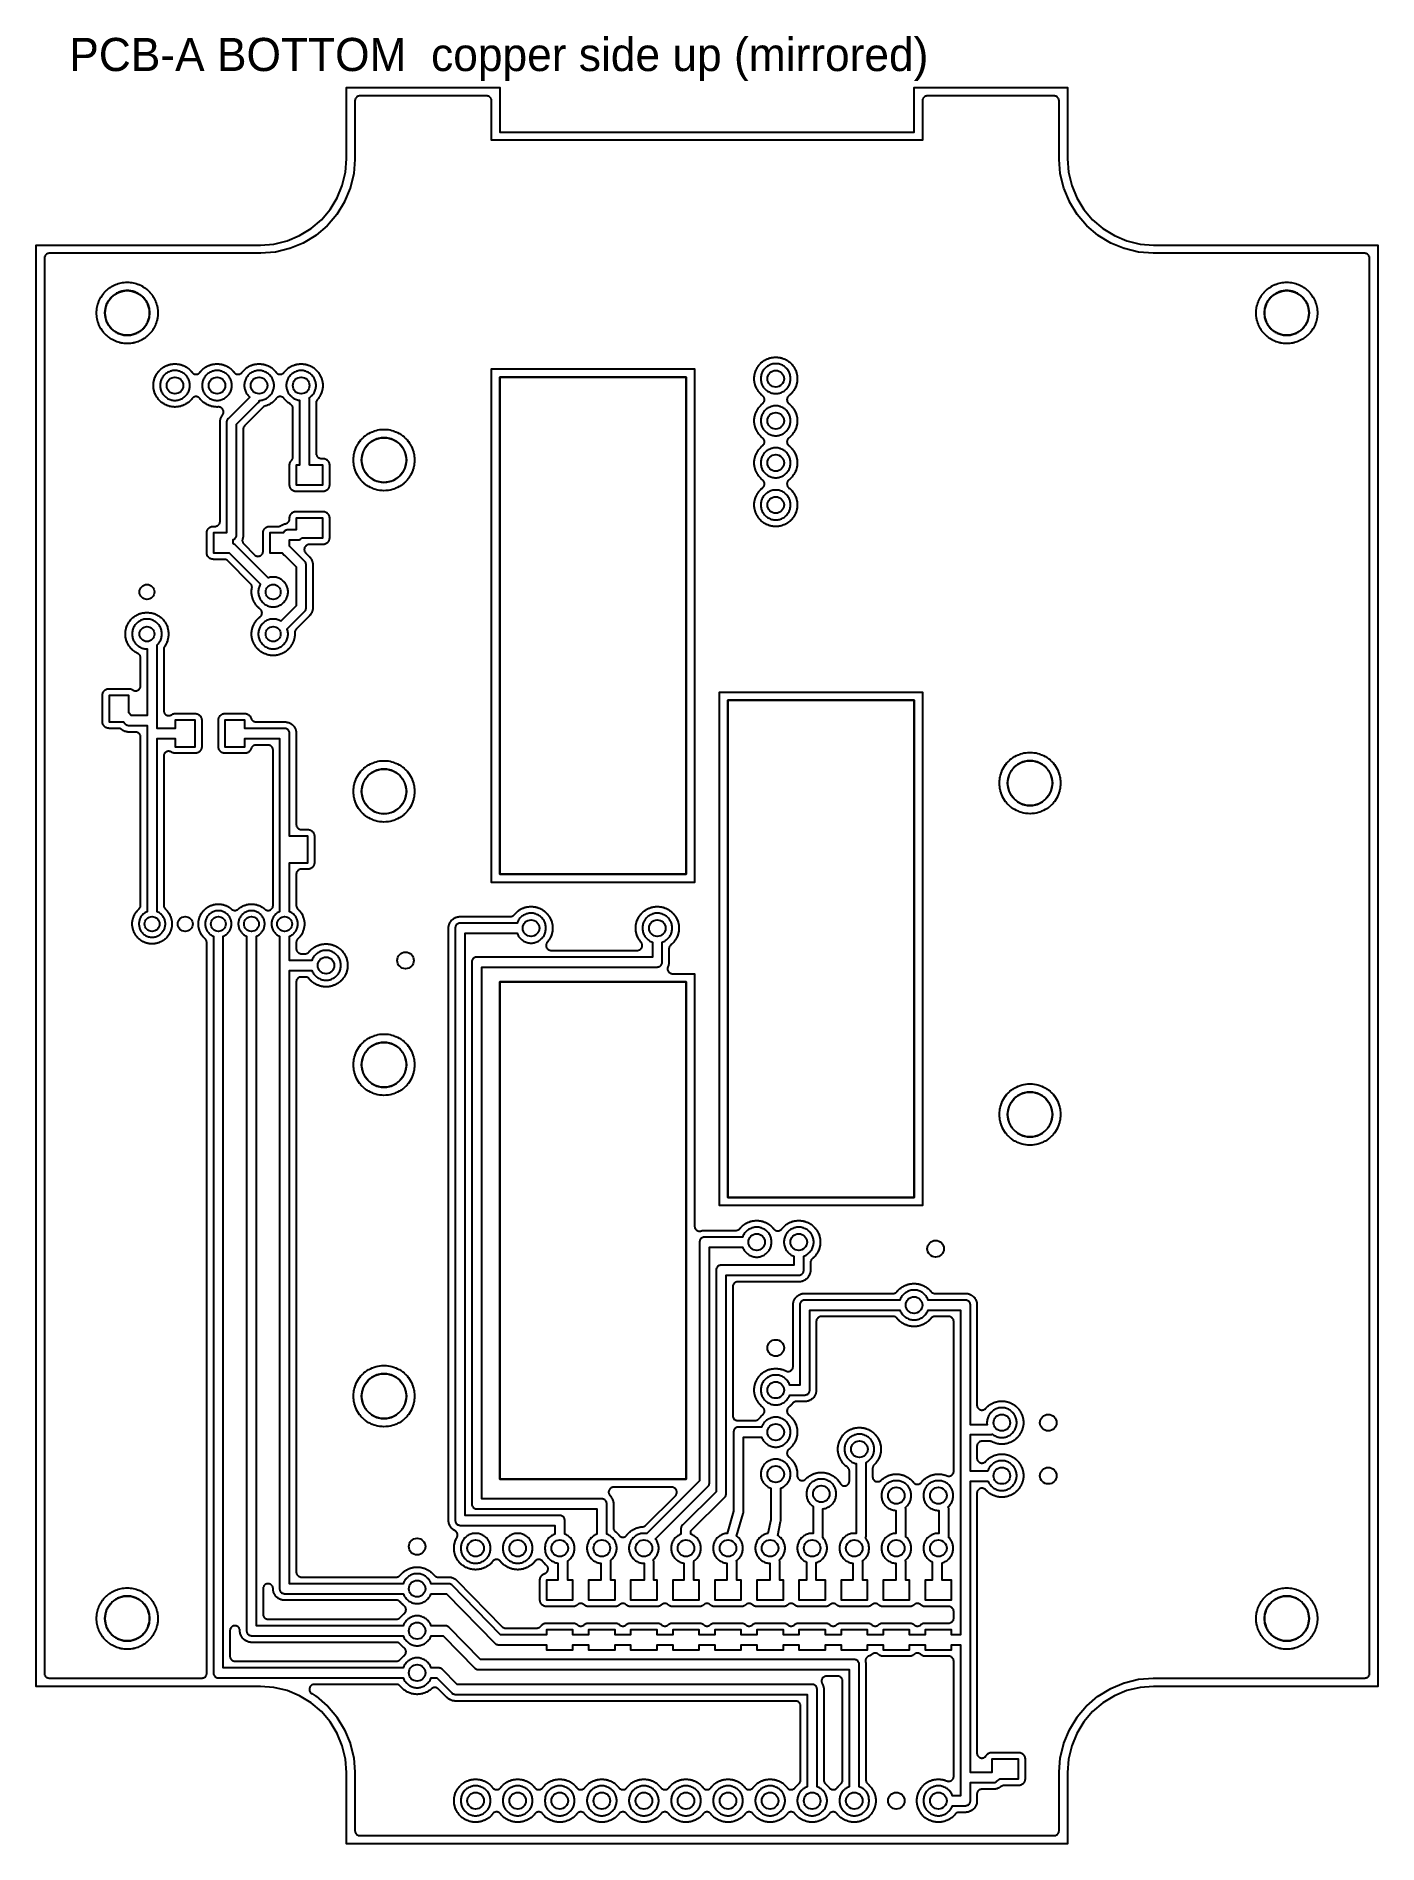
# Model space of a CAD drawing. Header units: millimetres. Extents: x 0 to 81, y 0 to 109.
import ezdxf

# ---------------------------------------------------------------- set-up
doc = ezdxf.new("R2010")
doc.units = ezdxf.units.MM
for name, color, linetype in [('COPPER_KEEP_ref', 8, 'Continuous'), ('COPPER_REMOVE', 3, 'Continuous'), ('DRILL_0.9', 4, 'Continuous'), ('DRILL_1.0', 4, 'Continuous'), ('DRILL_2.7', 6, 'Continuous'), ('INSIDE_CUTS', 1, 'Continuous'), ('LABELS_ref', 5, 'Continuous'), ('OUTLINE', 7, 'Continuous')]:
    doc.layers.add(name, color=color, linetype=linetype)

msp = doc.modelspace()

# ---------------------------------------------------------------- texts
at = {"layer": 'LABELS_ref'}
msp.add_text('PCB-A BOTTOM  copper side up (mirrored)', height=2, dxfattribs=at).set_placement((2, 107))

# ---------------------------------------------------------------- linework, layer by layer
at = {"layer": 'COPPER_KEEP_ref'}
for points in [[(56.91, 24.23), (56.89, 24.21), (56.87, 24.19), (56.85, 24.17), (56.84, 24.14), (56.82, 24.11), (56.81, 24.09), (56.81, 24.06), (56.8, 24.03), (56.8, 24), (56.8, 23.28), (56.8, 23.25), (56.81, 23.22), (56.81, 23.2), (56.82, 23.17), (56.83, 23.14), (56.85, 23.12), (56.87, 23.09), (56.89, 23.07), (56.91, 23.05), (56.93, 23.03), (56.95, 23.02), (56.98, 23.01), (57.01, 23), (57.04, 22.99), (57.06, 22.98), (57.09, 22.98), (57.12, 22.98), (57.15, 22.99), (57.18, 22.99), (57.21, 23), (57.23, 23.01), (57.26, 23.03), (57.28, 23.04), (57.31, 23.06), (57.33, 23.08), (57.33, 23.09), (57.33, 23.09), (57.37, 23.13), (57.37, 23.13), (57.39, 23.15), (57.39, 23.15), (57.43, 23.19), (57.43, 23.19), (57.45, 23.21), (57.45, 23.21), (57.5, 23.24), (57.5, 23.25), (57.52, 23.26), (57.52, 23.26), (57.57, 23.3), (57.57, 23.3), (57.59, 23.31), (57.59, 23.31), (57.64, 23.34), (57.64, 23.34), (57.66, 23.35), (57.66, 23.36), (57.71, 23.38), (57.72, 23.38), (57.73, 23.39), (57.74, 23.4), (57.79, 23.42), (57.79, 23.42), (57.81, 23.43), (57.82, 23.43), (57.87, 23.45), (57.87, 23.45), (57.89, 23.46), (57.9, 23.46), (57.95, 23.47), (57.95, 23.48), (57.97, 23.48), (57.98, 23.48), (58.03, 23.49), (58.04, 23.5), (58.06, 23.5), (58.06, 23.5), (58.11, 23.51), (58.12, 23.51), (58.14, 23.51), (58.15, 23.51), (58.2, 23.52), (58.2, 23.52), (58.23, 23.52), (58.23, 23.52), (58.28, 23.52), (58.29, 23.52), (58.31, 23.52), (58.32, 23.52), (58.37, 23.52), (58.37, 23.52), (58.4, 23.52), (58.4, 23.52), (58.45, 23.51), (58.46, 23.51), (58.48, 23.51), (58.49, 23.51), (58.54, 23.5), (58.54, 23.5), (58.56, 23.5), (58.57, 23.49), (58.62, 23.48), (58.63, 23.48), (58.65, 23.48), (58.65, 23.47), (58.7, 23.46), (58.71, 23.46), (58.73, 23.45), (58.73, 23.45), (58.78, 23.43), (58.79, 23.43), (58.81, 23.42), (58.81, 23.42), (58.86, 23.4), (58.87, 23.39), (58.88, 23.38), (58.89, 23.38), (58.94, 23.36), (58.94, 23.35), (58.96, 23.34), (58.96, 23.34), (59.01, 23.31), (59.01, 23.31), (59.03, 23.3), (59.03, 23.3), (59.08, 23.26), (59.08, 23.26), (59.1, 23.25), (59.1, 23.24), (59.15, 23.21), (59.15, 23.21), (59.17, 23.19), (59.17, 23.19), (59.21, 23.15), (59.21, 23.15), (59.23, 23.13), (59.23, 23.13), (59.27, 23.09), (59.27, 23.09), (59.28, 23.07), (59.29, 23.07), (59.32, 23.03), (59.32, 23.02), (59.34, 23.01), (59.34, 23), (59.37, 22.96), (59.37, 22.95), (59.39, 22.94), (59.39, 22.93), (59.42, 22.89), (59.42, 22.88), (59.43, 22.86), (59.43, 22.86), (59.46, 22.81), (59.46, 22.81), (59.47, 22.79), (59.47, 22.78), (59.49, 22.73), (59.5, 22.73), (59.5, 22.71), (59.51, 22.71), (59.53, 22.66), (59.53, 22.65), (59.53, 22.63), (59.54, 22.63), (59.55, 22.57), (59.55, 22.57), (59.56, 22.55), (59.56, 22.54), (59.57, 22.49), (59.57, 22.49), (59.58, 22.47), (59.58, 22.46), (59.59, 22.41), (59.59, 22.4), (59.59, 22.38), (59.59, 22.38), (59.6, 22.32), (59.6, 22.32), (59.6, 22.3), (59.6, 22.29), (59.6, 22.24), (59.6, 22.23), (59.6, 22.21), (59.6, 22.21), (59.6, 22.15), (59.6, 22.15), (59.6, 22.13), (59.6, 22.12), (59.59, 22.07), (59.59, 22.06), (59.59, 22.04), (59.59, 22.04), (59.58, 21.98), (59.58, 21.98), (59.57, 21.96), (59.57, 21.95), (59.56, 21.9), (59.56, 21.9), (59.55, 21.88), (59.55, 21.87), (59.54, 21.82), (59.53, 21.82), (59.53, 21.8), (59.53, 21.79), (59.51, 21.74), (59.5, 21.74), (59.5, 21.72), (59.49, 21.71), (59.47, 21.66), (59.47, 21.66), (59.46, 21.64), (59.46, 21.63), (59.43, 21.59), (59.43, 21.58), (59.42, 21.56), (59.42, 21.56), (59.39, 21.51), (59.39, 21.51), (59.37, 21.49), (59.37, 21.49), (59.34, 21.44), (59.34, 21.44), (59.32, 21.42), (59.32, 21.42), (59.29, 21.38), (59.28, 21.37), (59.27, 21.36), (59.27, 21.35), (59.23, 21.31), (59.23, 21.31), (59.21, 21.3), (59.21, 21.29), (59.17, 21.26), (59.17, 21.25), (59.15, 21.24), (59.15, 21.24), (59.1, 21.2), (59.1, 21.2), (59.08, 21.19), (59.08, 21.18), (59.03, 21.15), (59.03, 21.15), (59.01, 21.14), (59.01, 21.13), (58.96, 21.11), (58.96, 21.1), (58.94, 21.09), (58.94, 21.09), (58.89, 21.06), (58.88, 21.06), (58.87, 21.05), (58.86, 21.05), (58.81, 21.03), (58.81, 21.03), (58.79, 21.02), (58.78, 21.02), (58.73, 21), (58.73, 21), (58.71, 20.99), (58.7, 20.99), (58.65, 20.97), (58.65, 20.97), (58.63, 20.96), (58.62, 20.96), (58.57, 20.95), (58.56, 20.95), (58.54, 20.95), (58.54, 20.95), (58.49, 20.94), (58.48, 20.94), (58.46, 20.93), (58.45, 20.93), (58.4, 20.93), (58.4, 20.93), (58.37, 20.93), (58.37, 20.93), (58.32, 20.92), (58.31, 20.92), (58.29, 20.92), (58.28, 20.92), (58.23, 20.93), (58.23, 20.93), (58.2, 20.93), (58.2, 20.93), (58.15, 20.93), (58.14, 20.93), (58.12, 20.94), (58.11, 20.94), (58.06, 20.95), (58.06, 20.95), (58.04, 20.95), (58.03, 20.95), (57.98, 20.96), (57.97, 20.96), (57.95, 20.97), (57.95, 20.97), (57.9, 20.99), (57.89, 20.99), (57.87, 21), (57.87, 21), (57.82, 21.02), (57.81, 21.02), (57.79, 21.03), (57.79, 21.03), (57.74, 21.05), (57.73, 21.05), (57.72, 21.06), (57.71, 21.06), (57.66, 21.09), (57.66, 21.09), (57.64, 21.1), (57.64, 21.11), (57.59, 21.13), (57.59, 21.14), (57.57, 21.15), (57.57, 21.15), (57.52, 21.18), (57.52, 21.19), (57.5, 21.2), (57.5, 21.2), (57.45, 21.24), (57.45, 21.24), (57.43, 21.25), (57.43, 21.26), (57.39, 21.29), (57.39, 21.3), (57.37, 21.31), (57.37, 21.31), (57.33, 21.35), (57.33, 21.36), (57.33, 21.36), (57.31, 21.38), (57.28, 21.4), (57.26, 21.42), (57.23, 21.43), (57.21, 21.45), (57.18, 21.45), (57.15, 21.46), (57.12, 21.46), (57.09, 21.46), (57.06, 21.46), (57.04, 21.46), (57.01, 21.45), (56.98, 21.44), (56.95, 21.43), (56.93, 21.41), (56.91, 21.39), (56.89, 21.37), (56.87, 21.35), (56.85, 21.33), (56.83, 21.3), (56.82, 21.28), (56.81, 21.25), (56.81, 21.22), (56.8, 21.19), (56.8, 21.17), (56.8, 5.48), (56.8, 5.45), (56.81, 5.42), (56.81, 5.4), (56.82, 5.37), (56.83, 5.34), (56.85, 5.32), (56.87, 5.29), (56.89, 5.27), (56.91, 5.25), (56.93, 5.24), (56.96, 5.22), (56.98, 5.21), (57.01, 5.2), (57.04, 5.19), (57.07, 5.18), (57.09, 5.18), (57.12, 5.18), (57.15, 5.19), (57.18, 5.19), (57.21, 5.2), (57.23, 5.21), (57.26, 5.23), (57.28, 5.25), (57.31, 5.26), (57.33, 5.29), (57.34, 5.31), (57.36, 5.33), (57.38, 5.36), (57.39, 5.37), (57.41, 5.4), (57.42, 5.41), (57.45, 5.43), (57.46, 5.45), (57.49, 5.46), (57.51, 5.47), (57.54, 5.49), (57.56, 5.5), (57.59, 5.51), (57.61, 5.51), (57.64, 5.52), (57.66, 5.52), (57.7, 5.52), (57.7, 5.52), (59.3, 5.52), (59.3, 5.52), (59.34, 5.52), (59.36, 5.52), (59.39, 5.51), (59.41, 5.51), (59.44, 5.5), (59.46, 5.49), (59.49, 5.47), (59.51, 5.46), (59.54, 5.45), (59.55, 5.43), (59.58, 5.41), (59.59, 5.4), (59.61, 5.37), (59.62, 5.36), (59.64, 5.33), (59.65, 5.31), (59.67, 5.28), (59.67, 5.27), (59.68, 5.24), (59.69, 5.22), (59.69, 5.18), (59.7, 5.17), (59.7, 5.13), (59.7, 5.12), (59.7, 3.93), (59.7, 3.92), (59.7, 3.88), (59.69, 3.86), (59.69, 3.83), (59.68, 3.81), (59.67, 3.78), (59.67, 3.76), (59.65, 3.73), (59.64, 3.71), (59.62, 3.69), (59.61, 3.67), (59.59, 3.65), (59.58, 3.63), (59.55, 3.61), (59.54, 3.6), (59.51, 3.58), (59.49, 3.57), (59.46, 3.56), (59.44, 3.55), (59.41, 3.54), (59.39, 3.53), (59.36, 3.53), (59.34, 3.53), (59.3, 3.52), (59.3, 3.52), (58.43, 3.52), (58.4, 3.52), (58.38, 3.52), (58.35, 3.51), (58.32, 3.5), (58.3, 3.49), (58.27, 3.48), (58.25, 3.46), (58.22, 3.44), (58.22, 3.44), (58.2, 3.43), (58.2, 3.42), (58.17, 3.41), (58.16, 3.4), (58.13, 3.38), (58.12, 3.38), (58.09, 3.36), (58.08, 3.36), (58.04, 3.34), (58.03, 3.34), (58.01, 3.33), (58, 3.33), (57.96, 3.32), (57.95, 3.32), (57.92, 3.31), (57.91, 3.31), (57.87, 3.3), (57.86, 3.3), (57.83, 3.3), (57.82, 3.3), (57.8, 3.3), (57.8, 3.3), (57.1, 3.3), (57.07, 3.3), (57.04, 3.29), (57.01, 3.29), (56.99, 3.28), (56.96, 3.26), (56.93, 3.25), (56.91, 3.23), (56.89, 3.21), (56.87, 3.19), (56.85, 3.17), (56.84, 3.14), (56.82, 3.11), (56.81, 3.09), (56.81, 3.06), (56.8, 3.03), (56.8, 3), (56.8, 2.61), (56.8, 2.6), (56.8, 2.58), (56.8, 2.57), (56.8, 2.54), (56.8, 2.53), (56.79, 2.49), (56.79, 2.48), (56.78, 2.45), (56.78, 2.44), (56.77, 2.4), (56.77, 2.39), (56.76, 2.36), (56.75, 2.36), (56.74, 2.32), (56.73, 2.31), (56.72, 2.28), (56.72, 2.27), (56.69, 2.24), (56.69, 2.23), (56.67, 2.2), (56.67, 2.19), (56.64, 2.16), (56.64, 2.15), (56.62, 2.13), (56.61, 2.12), (56.58, 2.09), (56.57, 2.09), (56.55, 2.07), (56.54, 2.06), (56.51, 2.04), (56.5, 2.03), (56.48, 2.01), (56.47, 2.01), (56.43, 1.99), (56.42, 1.98), (56.4, 1.97), (56.39, 1.97), (56.35, 1.95), (56.34, 1.95), (56.31, 1.94), (56.3, 1.93), (56.26, 1.92), (56.25, 1.92), (56.22, 1.91), (56.21, 1.91), (56.17, 1.91), (56.16, 1.91), (56.13, 1.9), (56.12, 1.9), (56.1, 1.9), (56.1, 1.9), (55.72, 1.9), (55.69, 1.9), (55.66, 1.9), (55.63, 1.89), (55.6, 1.88), (55.58, 1.87), (55.55, 1.85), (55.53, 1.83), (55.51, 1.82), (55.49, 1.79), (55.46, 1.76), (55.45, 1.75), (55.44, 1.74), (55.44, 1.73), (55.4, 1.69), (55.4, 1.69), (55.38, 1.68), (55.38, 1.67), (55.34, 1.64), (55.34, 1.63), (55.32, 1.62), (55.32, 1.62), (55.27, 1.58), (55.27, 1.58), (55.25, 1.57), (55.25, 1.56), (55.2, 1.53), (55.2, 1.53), (55.18, 1.52), (55.18, 1.51), (55.13, 1.49), (55.13, 1.48), (55.11, 1.47), (55.11, 1.47), (55.06, 1.44), (55.05, 1.44), (55.04, 1.43), (55.03, 1.43), (54.98, 1.41), (54.98, 1.41), (54.96, 1.4), (54.95, 1.4), (54.9, 1.38), (54.9, 1.38), (54.88, 1.37), (54.87, 1.37), (54.82, 1.35), (54.82, 1.35), (54.8, 1.34), (54.79, 1.34), (54.74, 1.33), (54.73, 1.33), (54.71, 1.33), (54.71, 1.33), (54.66, 1.32), (54.65, 1.32), (54.63, 1.31), (54.62, 1.31), (54.57, 1.31), (54.57, 1.31), (54.54, 1.31), (54.54, 1.31), (54.49, 1.3), (54.48, 1.3), (54.46, 1.3), (54.45, 1.3), (54.4, 1.31), (54.4, 1.31), (54.37, 1.31), (54.37, 1.31), (54.32, 1.31), (54.31, 1.31), (54.29, 1.32), (54.28, 1.32), (54.23, 1.33), (54.23, 1.33), (54.21, 1.33), (54.2, 1.33), (54.15, 1.34), (54.14, 1.34), (54.12, 1.35), (54.12, 1.35), (54.07, 1.37), (54.06, 1.37), (54.04, 1.38), (54.04, 1.38), (53.99, 1.4), (53.98, 1.4), (53.96, 1.41), (53.96, 1.41), (53.91, 1.43), (53.9, 1.43), (53.89, 1.44), (53.88, 1.44), (53.83, 1.47), (53.83, 1.47), (53.81, 1.48), (53.81, 1.49), (53.76, 1.51), (53.76, 1.52), (53.74, 1.53), (53.73, 1.53), (53.69, 1.56), (53.69, 1.57), (53.67, 1.58), (53.67, 1.58), (53.62, 1.62), (53.62, 1.62), (53.6, 1.63), (53.6, 1.64), (53.56, 1.67), (53.56, 1.68), (53.54, 1.69), (53.54, 1.69), (53.5, 1.73), (53.5, 1.74), (53.49, 1.75), (53.48, 1.76), (53.45, 1.8), (53.45, 1.8), (53.43, 1.82), (53.43, 1.82), (53.4, 1.87), (53.4, 1.87), (53.38, 1.89), (53.38, 1.89), (53.35, 1.94), (53.35, 1.94), (53.34, 1.96), (53.34, 1.97), (53.31, 2.01), (53.31, 2.02), (53.3, 2.04), (53.3, 2.04), (53.28, 2.09), (53.27, 2.1), (53.27, 2.12), (53.26, 2.12), (53.24, 2.17), (53.24, 2.18), (53.24, 2.2), (53.23, 2.2), (53.22, 2.25), (53.22, 2.26), (53.21, 2.28), (53.21, 2.28), (53.2, 2.33), (53.2, 2.34), (53.19, 2.36), (53.19, 2.36), (53.18, 2.42), (53.18, 2.42), (53.18, 2.44), (53.18, 2.45), (53.17, 2.5), (53.17, 2.51), (53.17, 2.53), (53.17, 2.53), (53.17, 2.59), (53.17, 2.59), (53.17, 2.61), (53.17, 2.62), (53.17, 2.67), (53.17, 2.68), (53.17, 2.7), (53.17, 2.7), (53.18, 2.76), (53.18, 2.76), (53.18, 2.78), (53.18, 2.79), (53.19, 2.84), (53.19, 2.85), (53.2, 2.87), (53.2, 2.87), (53.21, 2.92), (53.21, 2.93), (53.22, 2.95), (53.22, 2.95), (53.23, 3.01), (53.24, 3.01), (53.24, 3.03), (53.24, 3.04), (53.26, 3.09), (53.27, 3.09), (53.27, 3.11), (53.28, 3.11), (53.3, 3.16), (53.3, 3.17), (53.31, 3.19), (53.31, 3.19), (53.34, 3.24), (53.34, 3.24), (53.35, 3.26), (53.35, 3.27), (53.38, 3.31), (53.38, 3.32), (53.4, 3.33), (53.4, 3.34), (53.43, 3.38), (53.43, 3.39), (53.45, 3.4), (53.45, 3.41), (53.48, 3.45), (53.49, 3.45), (53.5, 3.47), (53.5, 3.47), (53.54, 3.51), (53.54, 3.51), (53.56, 3.53), (53.56, 3.53), (53.6, 3.57), (53.6, 3.57), (53.62, 3.59), (53.62, 3.59), (53.67, 3.62), (53.67, 3.63), (53.69, 3.64), (53.69, 3.64), (53.73, 3.68), (53.74, 3.68), (53.76, 3.69), (53.76, 3.69), (53.81, 3.72), (53.81, 3.72), (53.83, 3.73), (53.83, 3.74), (53.88, 3.76), (53.89, 3.76), (53.9, 3.77), (53.91, 3.78), (53.96, 3.8), (53.96, 3.8), (53.98, 3.81), (53.99, 3.81), (54.04, 3.83), (54.04, 3.83), (54.06, 3.84), (54.07, 3.84), (54.12, 3.85), (54.12, 3.86), (54.14, 3.86), (54.15, 3.86), (54.2, 3.87), (54.21, 3.88), (54.23, 3.88), (54.23, 3.88), (54.28, 3.89), (54.29, 3.89), (54.31, 3.89), (54.32, 3.89), (54.37, 3.9), (54.37, 3.9), (54.4, 3.9), (54.4, 3.9), (54.45, 3.9), (54.46, 3.9), (54.48, 3.9), (54.49, 3.9), (54.54, 3.9), (54.54, 3.9), (54.57, 3.9), (54.57, 3.9), (54.62, 3.89), (54.63, 3.89), (54.65, 3.89), (54.66, 3.89), (54.71, 3.88), (54.71, 3.88), (54.73, 3.88), (54.74, 3.87), (54.79, 3.86), (54.8, 3.86), (54.82, 3.86), (54.82, 3.85), (54.87, 3.84), (54.88, 3.84), (54.9, 3.83), (54.9, 3.83), (54.95, 3.81), (54.96, 3.81), (54.98, 3.8), (54.98, 3.8), (55.01, 3.79), (55.04, 3.78), (55.06, 3.78), (55.09, 3.77), (55.12, 3.78), (55.15, 3.78), (55.18, 3.79), (55.21, 3.8), (55.24, 3.81), (55.26, 3.82), (55.29, 3.84), (55.31, 3.86), (55.33, 3.88), (55.35, 3.91), (55.36, 3.93), (55.38, 3.96), (55.39, 3.99), (55.39, 4.02), (55.4, 4.04), (55.4, 4.07), (55.4, 11.02), (55.4, 11.05), (55.39, 11.08), (55.39, 11.11), (55.38, 11.14), (55.36, 11.16), (55.35, 11.19), (55.33, 11.21), (55.31, 11.24), (55.29, 11.25), (55.27, 11.27), (55.24, 11.29), (55.21, 11.3), (55.19, 11.31), (55.16, 11.32), (55.13, 11.32), (55.1, 11.32), (53.67, 11.32), (53.67, 11.32), (53.63, 11.33), (53.61, 11.33), (53.58, 11.33), (53.56, 11.34), (53.53, 11.35), (53.51, 11.36), (53.48, 11.37), (53.46, 11.38), (53.43, 11.4), (53.42, 11.41), (53.4, 11.43), (53.38, 11.45), (53.35, 11.46), (53.33, 11.48), (53.3, 11.49), (53.27, 11.5), (53.24, 11.5), (53.21, 11.5), (53.19, 11.5), (53.16, 11.5), (53.13, 11.5), (53.1, 11.49), (53.07, 11.48), (53.05, 11.46), (53.02, 11.45), (53, 11.43), (52.98, 11.41), (52.97, 11.4), (52.94, 11.38), (52.92, 11.37), (52.89, 11.36), (52.87, 11.35), (52.84, 11.34), (52.82, 11.33), (52.79, 11.33), (52.77, 11.33), (52.73, 11.32), (52.73, 11.32), (51.13, 11.32), (51.13, 11.32), (51.09, 11.33), (51.07, 11.33), (51.04, 11.33), (51.02, 11.34), (50.99, 11.35), (50.97, 11.36), (50.94, 11.37), (50.92, 11.38), (50.89, 11.4), (50.88, 11.41), (50.86, 11.43), (50.84, 11.45), (50.81, 11.46), (50.79, 11.48), (50.76, 11.49), (50.73, 11.5), (50.7, 11.5), (50.67, 11.5), (50.65, 11.5), (50.62, 11.5), (50.59, 11.5), (50.56, 11.49), (50.53, 11.48), (50.51, 11.46), (50.48, 11.45), (50.46, 11.43), (50.44, 11.41), (50.43, 11.4), (50.4, 11.38), (50.38, 11.37), (50.35, 11.36), (50.33, 11.35), (50.3, 11.34), (50.29, 11.34), (50.26, 11.33), (50.23, 11.32), (50.21, 11.3), (50.18, 11.29), (50.16, 11.27), (50.14, 11.25), (50.12, 11.22), (50.11, 11.2), (50.09, 11.17), (50.08, 11.15), (50.07, 11.12), (50.07, 11.09), (50.06, 11.06), (50.06, 11.03), (50.07, 11.01), (50.07, 10.98), (50.07, 10.97), (50.08, 10.95), (50.08, 10.94), (50.09, 10.89), (50.09, 10.88), (50.09, 10.85), (50.09, 10.85), (50.09, 10.83), (50.09, 10.82), (50.09, 3.85), (50.09, 3.82), (50.1, 3.79), (50.1, 3.76), (50.11, 3.74), (50.13, 3.71), (50.14, 3.68), (50.16, 3.66), (50.18, 3.64), (50.2, 3.62), (50.24, 3.59), (50.24, 3.59), (50.26, 3.57), (50.26, 3.57), (50.3, 3.53), (50.3, 3.53), (50.32, 3.51), (50.32, 3.51), (50.36, 3.47), (50.36, 3.47), (50.37, 3.45), (50.38, 3.45), (50.41, 3.41), (50.41, 3.4), (50.43, 3.39), (50.43, 3.38), (50.46, 3.34), (50.46, 3.33), (50.48, 3.32), (50.48, 3.31), (50.51, 3.27), (50.51, 3.26), (50.52, 3.24), (50.52, 3.24), (50.55, 3.19), (50.55, 3.19), (50.56, 3.17), (50.56, 3.16), (50.58, 3.11), (50.59, 3.11), (50.59, 3.09), (50.6, 3.09), (50.62, 3.04), (50.62, 3.03), (50.62, 3.01), (50.63, 3.01), (50.64, 2.95), (50.64, 2.95), (50.65, 2.93), (50.65, 2.92), (50.66, 2.87), (50.66, 2.87), (50.67, 2.85), (50.67, 2.84), (50.68, 2.79), (50.68, 2.78), (50.68, 2.76), (50.68, 2.76), (50.69, 2.7), (50.69, 2.7), (50.69, 2.68), (50.69, 2.67), (50.69, 2.62), (50.69, 2.61), (50.69, 2.59), (50.69, 2.59), (50.69, 2.53), (50.69, 2.53), (50.69, 2.51), (50.69, 2.5), (50.68, 2.45), (50.68, 2.44), (50.68, 2.42), (50.68, 2.42), (50.67, 2.36), (50.67, 2.36), (50.66, 2.34), (50.66, 2.33), (50.65, 2.28), (50.65, 2.28), (50.64, 2.26), (50.64, 2.25), (50.63, 2.2), (50.62, 2.2), (50.62, 2.18), (50.62, 2.17), (50.6, 2.12), (50.59, 2.12), (50.59, 2.1), (50.58, 2.09), (50.56, 2.04), (50.56, 2.04), (50.55, 2.02), (50.55, 2.01), (50.52, 1.97), (50.52, 1.96), (50.51, 1.94), (50.51, 1.94), (50.48, 1.89), (50.48, 1.89), (50.46, 1.87), (50.46, 1.87), (50.43, 1.82), (50.43, 1.82), (50.41, 1.8), (50.41, 1.8), (50.38, 1.76), (50.37, 1.75), (50.36, 1.74), (50.36, 1.73), (50.32, 1.69), (50.32, 1.69), (50.3, 1.68), (50.3, 1.67), (50.26, 1.64), (50.26, 1.63), (50.24, 1.62), (50.24, 1.62), (50.19, 1.58), (50.19, 1.58), (50.17, 1.57), (50.17, 1.56), (50.12, 1.53), (50.12, 1.53), (50.1, 1.52), (50.1, 1.51), (50.05, 1.49), (50.05, 1.48), (50.03, 1.47), (50.03, 1.47), (49.98, 1.44), (49.97, 1.44), (49.96, 1.43), (49.95, 1.43), (49.9, 1.41), (49.9, 1.41), (49.88, 1.4), (49.87, 1.4), (49.82, 1.38), (49.82, 1.38), (49.8, 1.37), (49.79, 1.37), (49.74, 1.35), (49.74, 1.35), (49.72, 1.34), (49.71, 1.34), (49.66, 1.33), (49.65, 1.33), (49.63, 1.33), (49.63, 1.33), (49.58, 1.32), (49.57, 1.32), (49.55, 1.31), (49.54, 1.31), (49.49, 1.31), (49.49, 1.31), (49.46, 1.31), (49.46, 1.31), (49.41, 1.3), (49.4, 1.3), (49.38, 1.3), (49.37, 1.3), (49.32, 1.31), (49.32, 1.31), (49.29, 1.31), (49.29, 1.31), (49.24, 1.31), (49.23, 1.31), (49.21, 1.32), (49.2, 1.32), (49.15, 1.33), (49.15, 1.33), (49.13, 1.33), (49.12, 1.33), (49.07, 1.34), (49.06, 1.34), (49.04, 1.35), (49.04, 1.35), (48.99, 1.37), (48.98, 1.37), (48.96, 1.38), (48.96, 1.38), (48.91, 1.4), (48.9, 1.4), (48.88, 1.41), (48.88, 1.41), (48.83, 1.43), (48.82, 1.43), (48.81, 1.44), (48.8, 1.44), (48.75, 1.47), (48.75, 1.47), (48.73, 1.48), (48.73, 1.49), (48.68, 1.51), (48.68, 1.52), (48.66, 1.53), (48.66, 1.53), (48.61, 1.56), (48.61, 1.57), (48.59, 1.58), (48.59, 1.58), (48.54, 1.62), (48.54, 1.62), (48.52, 1.63), (48.52, 1.64), (48.48, 1.67), (48.48, 1.68), (48.46, 1.69), (48.46, 1.69), (48.42, 1.73), (48.42, 1.74), (48.41, 1.75), (48.4, 1.76), (48.37, 1.8), (48.37, 1.8), (48.36, 1.81), (48.34, 1.83), (48.32, 1.86), (48.3, 1.87), (48.27, 1.89), (48.25, 1.9), (48.22, 1.91), (48.19, 1.92), (48.16, 1.93), (48.13, 1.93), (48.11, 1.93), (48.08, 1.93), (48.05, 1.92), (48.02, 1.91), (47.99, 1.9), (47.97, 1.89), (47.94, 1.87), (47.92, 1.86), (47.9, 1.83), (47.88, 1.81), (47.87, 1.8), (47.87, 1.8), (47.84, 1.76), (47.83, 1.75), (47.82, 1.74), (47.82, 1.73), (47.78, 1.69), (47.78, 1.69), (47.76, 1.68), (47.76, 1.67), (47.72, 1.64), (47.72, 1.63), (47.7, 1.62), (47.7, 1.62), (47.65, 1.58), (47.65, 1.58), (47.63, 1.57), (47.63, 1.56), (47.58, 1.53), (47.58, 1.53), (47.56, 1.52), (47.56, 1.51), (47.51, 1.49), (47.51, 1.48), (47.49, 1.47), (47.49, 1.47), (47.44, 1.44), (47.43, 1.44), (47.42, 1.43), (47.41, 1.43), (47.36, 1.41), (47.36, 1.41), (47.34, 1.4), (47.33, 1.4), (47.28, 1.38), (47.28, 1.38), (47.26, 1.37), (47.25, 1.37), (47.2, 1.35), (47.2, 1.35), (47.18, 1.34), (47.17, 1.34), (47.12, 1.33), (47.11, 1.33), (47.09, 1.33), (47.09, 1.33), (47.04, 1.32), (47.03, 1.32), (47.01, 1.31), (47, 1.31), (46.95, 1.31), (46.95, 1.31), (46.92, 1.31), (46.92, 1.31), (46.87, 1.3), (46.86, 1.3), (46.84, 1.3), (46.83, 1.3), (46.78, 1.31), (46.78, 1.31), (46.75, 1.31), (46.75, 1.31), (46.7, 1.31), (46.69, 1.31), (46.67, 1.32), (46.66, 1.32), (46.61, 1.33), (46.61, 1.33), (46.59, 1.33), (46.58, 1.33), (46.53, 1.34), (46.52, 1.34), (46.5, 1.35), (46.5, 1.35), (46.45, 1.37), (46.44, 1.37), (46.42, 1.38), (46.42, 1.38), (46.37, 1.4), (46.36, 1.4), (46.34, 1.41), (46.34, 1.41), (46.29, 1.43), (46.28, 1.43), (46.27, 1.44), (46.26, 1.44), (46.21, 1.47), (46.21, 1.47), (46.19, 1.48), (46.19, 1.49), (46.14, 1.51), (46.14, 1.52), (46.12, 1.53), (46.12, 1.53), (46.07, 1.56), (46.07, 1.57), (46.05, 1.58), (46.05, 1.58), (46, 1.62), (46, 1.62), (45.98, 1.63), (45.98, 1.64), (45.94, 1.67), (45.94, 1.68), (45.92, 1.69), (45.92, 1.69), (45.88, 1.73), (45.88, 1.74), (45.87, 1.75), (45.86, 1.76), (45.83, 1.8), (45.83, 1.8), (45.82, 1.81), (45.8, 1.83), (45.78, 1.86), (45.76, 1.87), (45.73, 1.89), (45.71, 1.9), (45.68, 1.91), (45.65, 1.92), (45.62, 1.93), (45.59, 1.93), (45.57, 1.93), (45.54, 1.93), (45.51, 1.92), (45.48, 1.91), (45.45, 1.9), (45.43, 1.89), (45.4, 1.87), (45.38, 1.86), (45.36, 1.83), (45.34, 1.81), (45.33, 1.8), (45.33, 1.8), (45.3, 1.76), (45.29, 1.75), (45.28, 1.74), (45.28, 1.73), (45.24, 1.69), (45.24, 1.69), (45.22, 1.68), (45.22, 1.67), (45.18, 1.64), (45.17, 1.63), (45.16, 1.62), (45.16, 1.62), (45.11, 1.58), (45.11, 1.58), (45.09, 1.57), (45.09, 1.56), (45.04, 1.53), (45.04, 1.53), (45.02, 1.52), (45.02, 1.51), (44.97, 1.49), (44.97, 1.48), (44.95, 1.47), (44.95, 1.47), (44.9, 1.44), (44.89, 1.44), (44.88, 1.43), (44.87, 1.43), (44.82, 1.41), (44.82, 1.41), (44.8, 1.4), (44.79, 1.4), (44.74, 1.38), (44.74, 1.38), (44.72, 1.37), (44.71, 1.37), (44.66, 1.35), (44.66, 1.35), (44.64, 1.34), (44.63, 1.34), (44.58, 1.33), (44.57, 1.33), (44.55, 1.33), (44.55, 1.33), (44.5, 1.32), (44.49, 1.32), (44.47, 1.31), (44.46, 1.31), (44.41, 1.31), (44.41, 1.31), (44.38, 1.31), (44.38, 1.31), (44.33, 1.3), (44.32, 1.3), (44.3, 1.3), (44.29, 1.3), (44.24, 1.31), (44.24, 1.31), (44.21, 1.31), (44.21, 1.31), (44.16, 1.31), (44.15, 1.31), (44.13, 1.32), (44.12, 1.32), (44.07, 1.33), (44.07, 1.33), (44.05, 1.33), (44.04, 1.33), (43.99, 1.34), (43.98, 1.34), (43.96, 1.35), (43.96, 1.35), (43.91, 1.37), (43.9, 1.37), (43.88, 1.38), (43.88, 1.38), (43.83, 1.4), (43.82, 1.4), (43.8, 1.41), (43.8, 1.41), (43.75, 1.43), (43.74, 1.43), (43.73, 1.44), (43.72, 1.44), (43.67, 1.47), (43.67, 1.47), (43.65, 1.48), (43.65, 1.49), (43.6, 1.51), (43.6, 1.52), (43.58, 1.53), (43.58, 1.53), (43.53, 1.56), (43.53, 1.57), (43.51, 1.58), (43.51, 1.58), (43.46, 1.62), (43.46, 1.62), (43.44, 1.63), (43.44, 1.64), (43.4, 1.67), (43.4, 1.68), (43.38, 1.69), (43.38, 1.69), (43.34, 1.73), (43.34, 1.74), (43.33, 1.75), (43.32, 1.76), (43.29, 1.8), (43.29, 1.8), (43.28, 1.81), (43.26, 1.83), (43.24, 1.86), (43.22, 1.87), (43.19, 1.89), (43.17, 1.9), (43.14, 1.91), (43.11, 1.92), (43.08, 1.93), (43.05, 1.93), (43.03, 1.93), (43, 1.93), (42.97, 1.92), (42.94, 1.91), (42.91, 1.9), (42.89, 1.89), (42.86, 1.87), (42.84, 1.86), (42.82, 1.83), (42.8, 1.81), (42.79, 1.8), (42.79, 1.8), (42.76, 1.76), (42.75, 1.75), (42.74, 1.74), (42.74, 1.73), (42.7, 1.69), (42.7, 1.69), (42.68, 1.68), (42.68, 1.67), (42.64, 1.64), (42.63, 1.63), (42.62, 1.62), (42.62, 1.62), (42.57, 1.58), (42.57, 1.58), (42.55, 1.57), (42.55, 1.56), (42.5, 1.53), (42.5, 1.53), (42.48, 1.52), (42.48, 1.51), (42.43, 1.49), (42.43, 1.48), (42.41, 1.47), (42.41, 1.47), (42.36, 1.44), (42.35, 1.44), (42.34, 1.43), (42.33, 1.43), (42.28, 1.41), (42.28, 1.41), (42.26, 1.4), (42.25, 1.4), (42.2, 1.38), (42.2, 1.38), (42.18, 1.37), (42.17, 1.37), (42.12, 1.35), (42.12, 1.35), (42.1, 1.34), (42.09, 1.34), (42.04, 1.33), (42.03, 1.33), (42.01, 1.33), (42.01, 1.33), (41.96, 1.32), (41.95, 1.32), (41.93, 1.31), (41.92, 1.31), (41.87, 1.31), (41.87, 1.31), (41.84, 1.31), (41.84, 1.31), (41.79, 1.3), (41.78, 1.3), (41.76, 1.3), (41.75, 1.3), (41.7, 1.31), (41.7, 1.31), (41.67, 1.31), (41.67, 1.31), (41.62, 1.31), (41.61, 1.31), (41.59, 1.32), (41.58, 1.32), (41.53, 1.33), (41.53, 1.33), (41.51, 1.33), (41.5, 1.33), (41.45, 1.34), (41.44, 1.34), (41.42, 1.35), (41.42, 1.35), (41.37, 1.37), (41.36, 1.37), (41.34, 1.38), (41.34, 1.38), (41.29, 1.4), (41.28, 1.4), (41.26, 1.41), (41.26, 1.41), (41.21, 1.43), (41.2, 1.43), (41.19, 1.44), (41.18, 1.44), (41.13, 1.47), (41.13, 1.47), (41.11, 1.48), (41.11, 1.49), (41.06, 1.51), (41.06, 1.52), (41.04, 1.53), (41.04, 1.53), (40.99, 1.56), (40.99, 1.57), (40.97, 1.58), (40.97, 1.58), (40.92, 1.62), (40.92, 1.62), (40.9, 1.63), (40.9, 1.64), (40.86, 1.67), (40.86, 1.68), (40.84, 1.69), (40.84, 1.69), (40.8, 1.73), (40.8, 1.74), (40.79, 1.75), (40.78, 1.76), (40.75, 1.8), (40.75, 1.8), (40.74, 1.81), (40.72, 1.83), (40.7, 1.86), (40.68, 1.87), (40.65, 1.89), (40.63, 1.9), (40.6, 1.91), (40.57, 1.92), (40.54, 1.93), (40.51, 1.93), (40.49, 1.93), (40.46, 1.93), (40.43, 1.92), (40.4, 1.91), (40.37, 1.9), (40.35, 1.89), (40.32, 1.87), (40.3, 1.86), (40.28, 1.83), (40.26, 1.81), (40.25, 1.8), (40.25, 1.8), (40.22, 1.76), (40.21, 1.75), (40.2, 1.74), (40.2, 1.73), (40.16, 1.69), (40.16, 1.69), (40.14, 1.68), (40.14, 1.67), (40.1, 1.64), (40.1, 1.63), (40.08, 1.62), (40.08, 1.62), (40.03, 1.58), (40.03, 1.58), (40.01, 1.57), (40.01, 1.56), (39.96, 1.53), (39.96, 1.53), (39.94, 1.52), (39.94, 1.51), (39.89, 1.49), (39.89, 1.48), (39.87, 1.47), (39.87, 1.47), (39.82, 1.44), (39.81, 1.44), (39.8, 1.43), (39.79, 1.43), (39.74, 1.41), (39.74, 1.41), (39.72, 1.4), (39.71, 1.4), (39.66, 1.38), (39.66, 1.38), (39.64, 1.37), (39.63, 1.37), (39.58, 1.35), (39.58, 1.35), (39.56, 1.34), (39.55, 1.34), (39.5, 1.33), (39.49, 1.33), (39.47, 1.33), (39.47, 1.33), (39.42, 1.32), (39.41, 1.32), (39.39, 1.31), (39.38, 1.31), (39.33, 1.31), (39.33, 1.31), (39.3, 1.31), (39.3, 1.31), (39.25, 1.3), (39.24, 1.3), (39.22, 1.3), (39.21, 1.3), (39.16, 1.31), (39.16, 1.31), (39.13, 1.31), (39.13, 1.31), (39.08, 1.31), (39.07, 1.31), (39.05, 1.32), (39.04, 1.32), (38.99, 1.33), (38.99, 1.33), (38.97, 1.33), (38.96, 1.33), (38.91, 1.34), (38.9, 1.34), (38.88, 1.35), (38.88, 1.35), (38.83, 1.37), (38.82, 1.37), (38.8, 1.38), (38.8, 1.38), (38.75, 1.4), (38.74, 1.4), (38.72, 1.41), (38.72, 1.41), (38.67, 1.43), (38.66, 1.43), (38.65, 1.44), (38.64, 1.44), (38.59, 1.47), (38.59, 1.47), (38.57, 1.48), (38.57, 1.49), (38.52, 1.51), (38.52, 1.52), (38.5, 1.53), (38.5, 1.53), (38.45, 1.56), (38.45, 1.57), (38.43, 1.58), (38.43, 1.58), (38.38, 1.62), (38.38, 1.62), (38.36, 1.63), (38.36, 1.64), (38.32, 1.67), (38.32, 1.68), (38.3, 1.69), (38.3, 1.69), (38.26, 1.73), (38.26, 1.74), (38.25, 1.75), (38.24, 1.76), (38.21, 1.8), (38.21, 1.8), (38.2, 1.81), (38.18, 1.83), (38.16, 1.86), (38.14, 1.87), (38.11, 1.89), (38.09, 1.9), (38.06, 1.91), (38.03, 1.92), (38, 1.93), (37.97, 1.93), (37.95, 1.93), (37.92, 1.93), (37.89, 1.92), (37.86, 1.91), (37.83, 1.9), (37.81, 1.89), (37.78, 1.87), (37.76, 1.86), (37.74, 1.83), (37.72, 1.81), (37.71, 1.8), (37.71, 1.8), (37.68, 1.76), (37.67, 1.75), (37.66, 1.74), (37.66, 1.73), (37.62, 1.69), (37.62, 1.69), (37.6, 1.68), (37.6, 1.67), (37.56, 1.64), (37.56, 1.63), (37.54, 1.62), (37.54, 1.62), (37.49, 1.58), (37.49, 1.58), (37.47, 1.57), (37.47, 1.56), (37.42, 1.53), (37.42, 1.53), (37.4, 1.52), (37.4, 1.51), (37.35, 1.49), (37.35, 1.48), (37.33, 1.47), (37.33, 1.47), (37.28, 1.44), (37.27, 1.44), (37.26, 1.43), (37.25, 1.43), (37.2, 1.41), (37.2, 1.41), (37.18, 1.4), (37.17, 1.4), (37.12, 1.38), (37.12, 1.38), (37.1, 1.37), (37.09, 1.37), (37.04, 1.35), (37.04, 1.35), (37.02, 1.34), (37.01, 1.34), (36.96, 1.33), (36.95, 1.33), (36.93, 1.33), (36.93, 1.33), (36.88, 1.32), (36.87, 1.32), (36.85, 1.31), (36.84, 1.31), (36.79, 1.31), (36.79, 1.31), (36.76, 1.31), (36.76, 1.31), (36.71, 1.3), (36.7, 1.3), (36.68, 1.3), (36.67, 1.3), (36.62, 1.31), (36.62, 1.31), (36.59, 1.31), (36.59, 1.31), (36.54, 1.31), (36.53, 1.31), (36.51, 1.32), (36.5, 1.32), (36.45, 1.33), (36.45, 1.33), (36.43, 1.33), (36.42, 1.33), (36.37, 1.34), (36.36, 1.34), (36.34, 1.35), (36.34, 1.35), (36.29, 1.37), (36.28, 1.37), (36.26, 1.38), (36.26, 1.38), (36.21, 1.4), (36.2, 1.4), (36.18, 1.41), (36.18, 1.41), (36.13, 1.43), (36.12, 1.43), (36.11, 1.44), (36.1, 1.44), (36.05, 1.47), (36.05, 1.47), (36.03, 1.48), (36.03, 1.49), (35.98, 1.51), (35.98, 1.52), (35.96, 1.53), (35.96, 1.53), (35.91, 1.56), (35.91, 1.57), (35.89, 1.58), (35.89, 1.58), (35.84, 1.62), (35.84, 1.62), (35.82, 1.63), (35.82, 1.64), (35.78, 1.67), (35.78, 1.68), (35.76, 1.69), (35.76, 1.69), (35.72, 1.73), (35.72, 1.74), (35.71, 1.75), (35.7, 1.76), (35.67, 1.8), (35.67, 1.8), (35.66, 1.81), (35.64, 1.83), (35.62, 1.86), (35.6, 1.87), (35.57, 1.89), (35.55, 1.9), (35.52, 1.91), (35.49, 1.92), (35.46, 1.93), (35.43, 1.93), (35.41, 1.93), (35.38, 1.93), (35.35, 1.92), (35.32, 1.91), (35.29, 1.9), (35.27, 1.89), (35.24, 1.87), (35.22, 1.86), (35.2, 1.83), (35.18, 1.81), (35.17, 1.8), (35.17, 1.8), (35.14, 1.76), (35.13, 1.75), (35.12, 1.74), (35.12, 1.73), (35.08, 1.69), (35.08, 1.69), (35.06, 1.68), (35.06, 1.67), (35.02, 1.64), (35.02, 1.63), (35, 1.62), (35, 1.62), (34.95, 1.58), (34.95, 1.58), (34.93, 1.57), (34.93, 1.56), (34.88, 1.53), (34.88, 1.53), (34.86, 1.52), (34.86, 1.51), (34.81, 1.49), (34.81, 1.48), (34.79, 1.47), (34.79, 1.47), (34.74, 1.44), (34.73, 1.44), (34.72, 1.43), (34.71, 1.43), (34.66, 1.41), (34.66, 1.41), (34.64, 1.4), (34.63, 1.4), (34.58, 1.38), (34.58, 1.38), (34.56, 1.37), (34.55, 1.37), (34.5, 1.35), (34.5, 1.35), (34.48, 1.34), (34.47, 1.34), (34.42, 1.33), (34.41, 1.33), (34.39, 1.33), (34.39, 1.33), (34.34, 1.32), (34.33, 1.32), (34.31, 1.31), (34.3, 1.31), (34.25, 1.31), (34.25, 1.31), (34.22, 1.31), (34.22, 1.31), (34.17, 1.3), (34.16, 1.3), (34.14, 1.3), (34.13, 1.3), (34.08, 1.31), (34.08, 1.31), (34.05, 1.31), (34.05, 1.31), (34, 1.31), (33.99, 1.31), (33.97, 1.32), (33.96, 1.32), (33.91, 1.33), (33.91, 1.33), (33.89, 1.33), (33.88, 1.33), (33.83, 1.34), (33.82, 1.34), (33.8, 1.35), (33.8, 1.35), (33.75, 1.37), (33.74, 1.37), (33.72, 1.38), (33.72, 1.38), (33.67, 1.4), (33.66, 1.4), (33.64, 1.41), (33.64, 1.41), (33.59, 1.43), (33.58, 1.43), (33.57, 1.44), (33.56, 1.44), (33.51, 1.47), (33.51, 1.47), (33.49, 1.48), (33.49, 1.49), (33.44, 1.51), (33.44, 1.52), (33.42, 1.53), (33.42, 1.53), (33.37, 1.56), (33.37, 1.57), (33.35, 1.58), (33.35, 1.58), (33.3, 1.62), (33.3, 1.62), (33.28, 1.63), (33.28, 1.64), (33.24, 1.67), (33.24, 1.68), (33.22, 1.69), (33.22, 1.69), (33.18, 1.73), (33.18, 1.74), (33.17, 1.75), (33.16, 1.76), (33.13, 1.8), (33.13, 1.8), (33.12, 1.81), (33.1, 1.83), (33.08, 1.86), (33.06, 1.87), (33.03, 1.89), (33.01, 1.9), (32.98, 1.91), (32.95, 1.92), (32.92, 1.93), (32.89, 1.93), (32.87, 1.93), (32.84, 1.93), (32.81, 1.92), (32.78, 1.91), (32.75, 1.9), (32.73, 1.89), (32.7, 1.87), (32.68, 1.86), (32.66, 1.83), (32.64, 1.81), (32.63, 1.8), (32.63, 1.8), (32.6, 1.76), (32.59, 1.75), (32.58, 1.74), (32.58, 1.73), (32.54, 1.69), (32.54, 1.69), (32.52, 1.68), (32.52, 1.67), (32.48, 1.64), (32.48, 1.63), (32.46, 1.62), (32.46, 1.62), (32.41, 1.58), (32.41, 1.58), (32.39, 1.57), (32.39, 1.56), (32.34, 1.53), (32.34, 1.53), (32.32, 1.52), (32.32, 1.51), (32.27, 1.49), (32.27, 1.48), (32.25, 1.47), (32.25, 1.47), (32.2, 1.44), (32.19, 1.44), (32.18, 1.43), (32.17, 1.43), (32.12, 1.41), (32.12, 1.41), (32.1, 1.4), (32.09, 1.4), (32.04, 1.38), (32.04, 1.38), (32.02, 1.37), (32.01, 1.37), (31.96, 1.35), (31.96, 1.35), (31.94, 1.34), (31.93, 1.34), (31.88, 1.33), (31.87, 1.33), (31.85, 1.33), (31.85, 1.33), (31.8, 1.32), (31.79, 1.32), (31.77, 1.31), (31.76, 1.31), (31.71, 1.31), (31.71, 1.31), (31.68, 1.31), (31.68, 1.31), (31.63, 1.3), (31.62, 1.3), (31.6, 1.3), (31.59, 1.3), (31.54, 1.31), (31.54, 1.31), (31.51, 1.31), (31.51, 1.31), (31.46, 1.31), (31.45, 1.31), (31.43, 1.32), (31.42, 1.32), (31.37, 1.33), (31.37, 1.33), (31.35, 1.33), (31.34, 1.33), (31.29, 1.34), (31.28, 1.34), (31.26, 1.35), (31.26, 1.35), (31.21, 1.37), (31.2, 1.37), (31.18, 1.38), (31.18, 1.38), (31.13, 1.4), (31.12, 1.4), (31.1, 1.41), (31.1, 1.41), (31.05, 1.43), (31.04, 1.43), (31.03, 1.44), (31.02, 1.44), (30.97, 1.47), (30.97, 1.47), (30.95, 1.48), (30.95, 1.49), (30.9, 1.51), (30.9, 1.52), (30.88, 1.53), (30.88, 1.53), (30.83, 1.56), (30.83, 1.57), (30.81, 1.58), (30.81, 1.58), (30.76, 1.62), (30.76, 1.62), (30.74, 1.63), (30.74, 1.64), (30.7, 1.67), (30.7, 1.68), (30.68, 1.69), (30.68, 1.69), (30.64, 1.73), (30.64, 1.74), (30.63, 1.75), (30.62, 1.76), (30.59, 1.8), (30.59, 1.8), (30.58, 1.81), (30.56, 1.83), (30.54, 1.86), (30.52, 1.87), (30.49, 1.89), (30.47, 1.9), (30.44, 1.91), (30.41, 1.92), (30.38, 1.93), (30.35, 1.93), (30.33, 1.93), (30.3, 1.93), (30.27, 1.92), (30.24, 1.91), (30.21, 1.9), (30.19, 1.89), (30.16, 1.87), (30.14, 1.86), (30.12, 1.83), (30.1, 1.81), (30.09, 1.8), (30.09, 1.8), (30.06, 1.76), (30.05, 1.75), (30.04, 1.74), (30.04, 1.73), (30, 1.69), (30, 1.69), (29.98, 1.68), (29.98, 1.67), (29.94, 1.64), (29.94, 1.63), (29.92, 1.62), (29.92, 1.62), (29.87, 1.58), (29.87, 1.58), (29.85, 1.57), (29.85, 1.56), (29.8, 1.53), (29.8, 1.53), (29.78, 1.52), (29.78, 1.51), (29.73, 1.49), (29.73, 1.48), (29.71, 1.47), (29.71, 1.47), (29.66, 1.44), (29.65, 1.44), (29.64, 1.43), (29.63, 1.43), (29.58, 1.41), (29.58, 1.41), (29.56, 1.4), (29.55, 1.4), (29.5, 1.38), (29.5, 1.38), (29.48, 1.37), (29.47, 1.37), (29.42, 1.35), (29.42, 1.35), (29.4, 1.34), (29.39, 1.34), (29.34, 1.33), (29.33, 1.33), (29.31, 1.33), (29.31, 1.33), (29.26, 1.32), (29.25, 1.32), (29.23, 1.31), (29.22, 1.31), (29.17, 1.31), (29.17, 1.31), (29.14, 1.31), (29.14, 1.31), (29.09, 1.3), (29.08, 1.3), (29.06, 1.3), (29.05, 1.3), (29, 1.31), (29, 1.31), (28.97, 1.31), (28.97, 1.31), (28.92, 1.31), (28.91, 1.31), (28.89, 1.32), (28.88, 1.32), (28.83, 1.33), (28.83, 1.33), (28.81, 1.33), (28.8, 1.33), (28.75, 1.34), (28.74, 1.34), (28.72, 1.35), (28.72, 1.35), (28.67, 1.37), (28.66, 1.37), (28.64, 1.38), (28.64, 1.38), (28.59, 1.4), (28.58, 1.4), (28.56, 1.41), (28.56, 1.41), (28.51, 1.43), (28.5, 1.43), (28.49, 1.44), (28.48, 1.44), (28.43, 1.47), (28.43, 1.47), (28.41, 1.48), (28.41, 1.49), (28.36, 1.51), (28.36, 1.52), (28.34, 1.53), (28.34, 1.53), (28.29, 1.56), (28.29, 1.57), (28.27, 1.58), (28.27, 1.58), (28.22, 1.62), (28.22, 1.62), (28.2, 1.63), (28.2, 1.64), (28.16, 1.67), (28.16, 1.68), (28.14, 1.69), (28.14, 1.69), (28.1, 1.73), (28.1, 1.74), (28.09, 1.75), (28.08, 1.76), (28.05, 1.8), (28.05, 1.8), (28.04, 1.81), (28.02, 1.83), (28, 1.86), (27.98, 1.87), (27.95, 1.89), (27.93, 1.9), (27.9, 1.91), (27.87, 1.92), (27.84, 1.93), (27.81, 1.93), (27.79, 1.93), (27.76, 1.93), (27.73, 1.92), (27.7, 1.91), (27.67, 1.9), (27.65, 1.89), (27.62, 1.87), (27.6, 1.86), (27.58, 1.83), (27.56, 1.81), (27.55, 1.8), (27.55, 1.8), (27.52, 1.76), (27.51, 1.75), (27.5, 1.74), (27.5, 1.73), (27.46, 1.69), (27.46, 1.69), (27.44, 1.68), (27.44, 1.67), (27.4, 1.64), (27.4, 1.63), (27.38, 1.62), (27.38, 1.62), (27.33, 1.58), (27.33, 1.58), (27.31, 1.57), (27.31, 1.56), (27.26, 1.53), (27.26, 1.53), (27.24, 1.52), (27.24, 1.51), (27.19, 1.49), (27.19, 1.48), (27.17, 1.47), (27.17, 1.47), (27.12, 1.44), (27.11, 1.44), (27.1, 1.43), (27.09, 1.43), (27.04, 1.41), (27.04, 1.41), (27.02, 1.4), (27.01, 1.4), (26.96, 1.38), (26.96, 1.38), (26.94, 1.37), (26.93, 1.37), (26.88, 1.35), (26.88, 1.35), (26.86, 1.34), (26.85, 1.34), (26.8, 1.33), (26.79, 1.33), (26.77, 1.33), (26.77, 1.33), (26.72, 1.32), (26.71, 1.32), (26.69, 1.31), (26.68, 1.31), (26.63, 1.31), (26.63, 1.31), (26.6, 1.31), (26.6, 1.31), (26.55, 1.3), (26.54, 1.3), (26.52, 1.3), (26.51, 1.3), (26.46, 1.31), (26.46, 1.31), (26.43, 1.31), (26.43, 1.31), (26.38, 1.31), (26.37, 1.31), (26.35, 1.32), (26.34, 1.32), (26.29, 1.33), (26.29, 1.33), (26.27, 1.33), (26.26, 1.33), (26.21, 1.34), (26.2, 1.34), (26.18, 1.35), (26.18, 1.35), (26.13, 1.37), (26.12, 1.37), (26.1, 1.38), (26.1, 1.38), (26.05, 1.4), (26.04, 1.4), (26.02, 1.41), (26.02, 1.41), (25.97, 1.43), (25.96, 1.43), (25.95, 1.44), (25.94, 1.44), (25.89, 1.47), (25.89, 1.47), (25.87, 1.48), (25.87, 1.49), (25.82, 1.51), (25.82, 1.52), (25.8, 1.53), (25.8, 1.53), (25.75, 1.56), (25.75, 1.57), (25.73, 1.58), (25.73, 1.58), (25.68, 1.62), (25.68, 1.62), (25.66, 1.63), (25.66, 1.64), (25.62, 1.67), (25.62, 1.68), (25.6, 1.69), (25.6, 1.69), (25.56, 1.73), (25.56, 1.74), (25.55, 1.75), (25.54, 1.76), (25.51, 1.8), (25.51, 1.8), (25.49, 1.82), (25.49, 1.82), (25.46, 1.87), (25.46, 1.87), (25.44, 1.89), (25.44, 1.89), (25.41, 1.94), (25.41, 1.94), (25.4, 1.96), (25.4, 1.97), (25.37, 2.01), (25.37, 2.02), (25.36, 2.04), (25.36, 2.04), (25.34, 2.09), (25.33, 2.1), (25.33, 2.12), (25.32, 2.12), (25.3, 2.17), (25.3, 2.18), (25.3, 2.2), (25.29, 2.2), (25.28, 2.25), (25.28, 2.26), (25.27, 2.28), (25.27, 2.28), (25.26, 2.33), (25.26, 2.34), (25.25, 2.36), (25.25, 2.36), (25.24, 2.42), (25.24, 2.42), (25.24, 2.44), (25.24, 2.45), (25.23, 2.5), (25.23, 2.51), (25.23, 2.53), (25.23, 2.53), (25.23, 2.59), (25.23, 2.59), (25.23, 2.61), (25.23, 2.62), (25.23, 2.67), (25.23, 2.68), (25.23, 2.7), (25.23, 2.7), (25.24, 2.76), (25.24, 2.76), (25.24, 2.78), (25.24, 2.79), (25.25, 2.84), (25.25, 2.85), (25.26, 2.87), (25.26, 2.87), (25.27, 2.92), (25.27, 2.93), (25.28, 2.95), (25.28, 2.95), (25.29, 3.01), (25.3, 3.01), (25.3, 3.03), (25.3, 3.04), (25.32, 3.09), (25.33, 3.09), (25.33, 3.11), (25.34, 3.11), (25.36, 3.16), (25.36, 3.17), (25.37, 3.19), (25.37, 3.19), (25.4, 3.24), (25.4, 3.24), (25.41, 3.26), (25.41, 3.27), (25.44, 3.31), (25.44, 3.32), (25.46, 3.33), (25.46, 3.34), (25.49, 3.38), (25.49, 3.39), (25.51, 3.4), (25.51, 3.41), (25.54, 3.45), (25.55, 3.45), (25.56, 3.47), (25.56, 3.47), (25.6, 3.51), (25.6, 3.51), (25.62, 3.53), (25.62, 3.53), (25.66, 3.57), (25.66, 3.57), (25.68, 3.59), (25.68, 3.59), (25.73, 3.62), (25.73, 3.63), (25.75, 3.64), (25.75, 3.64), (25.8, 3.68), (25.8, 3.68), (25.82, 3.69), (25.82, 3.69), (25.87, 3.72), (25.87, 3.72), (25.89, 3.73), (25.89, 3.74), (25.94, 3.76), (25.95, 3.76), (25.96, 3.77), (25.97, 3.78), (26.02, 3.8), (26.02, 3.8), (26.04, 3.81), (26.05, 3.81), (26.1, 3.83), (26.1, 3.83), (26.12, 3.84), (26.13, 3.84), (26.18, 3.85), (26.18, 3.86), (26.2, 3.86), (26.21, 3.86), (26.26, 3.87), (26.27, 3.88), (26.29, 3.88), (26.29, 3.88), (26.34, 3.89), (26.35, 3.89), (26.37, 3.89), (26.38, 3.89), (26.43, 3.9), (26.43, 3.9), (26.46, 3.9), (26.46, 3.9), (26.51, 3.9), (26.52, 3.9), (26.54, 3.9), (26.55, 3.9), (26.6, 3.9), (26.6, 3.9), (26.63, 3.9), (26.63, 3.9), (26.68, 3.89), (26.69, 3.89), (26.71, 3.89), (26.72, 3.89), (26.77, 3.88), (26.77, 3.88), (26.79, 3.88), (26.8, 3.87), (26.85, 3.86), (26.86, 3.86), (26.88, 3.86), (26.88, 3.85), (26.93, 3.84), (26.94, 3.84), (26.96, 3.83), (26.96, 3.83), (27.01, 3.81), (27.02, 3.81), (27.04, 3.8), (27.04, 3.8), (27.09, 3.78), (27.1, 3.77), (27.11, 3.76), (27.12, 3.76), (27.17, 3.74), (27.17, 3.73), (27.19, 3.72), (27.19, 3.72), (27.24, 3.69), (27.24, 3.69), (27.26, 3.68), (27.26, 3.68), (27.31, 3.64), (27.31, 3.64), (27.33, 3.63), (27.33, 3.62), (27.38, 3.59), (27.38, 3.59), (27.4, 3.57), (27.4, 3.57), (27.44, 3.53), (27.44, 3.53), (27.46, 3.51), (27.46, 3.51), (27.5, 3.47), (27.5, 3.47), (27.51, 3.45), (27.52, 3.45), (27.55, 3.41), (27.55, 3.4), (27.56, 3.39), (27.58, 3.37), (27.6, 3.35), (27.62, 3.33), (27.65, 3.32), (27.67, 3.3), (27.7, 3.29), (27.73, 3.28), (27.76, 3.28), (27.79, 3.28), (27.81, 3.28), (27.84, 3.28), (27.87, 3.28), (27.9, 3.29), (27.93, 3.3), (27.95, 3.32), (27.98, 3.33), (28, 3.35), (28.02, 3.37), (28.04, 3.39), (28.05, 3.4), (28.05, 3.41), (28.08, 3.45), (28.09, 3.45), (28.1, 3.47), (28.1, 3.47), (28.14, 3.51), (28.14, 3.51), (28.16, 3.53), (28.16, 3.53), (28.2, 3.57), (28.2, 3.57), (28.22, 3.59), (28.22, 3.59), (28.27, 3.62), (28.27, 3.63), (28.29, 3.64), (28.29, 3.64), (28.34, 3.68), (28.34, 3.68), (28.36, 3.69), (28.36, 3.69), (28.41, 3.72), (28.41, 3.72), (28.43, 3.73), (28.43, 3.74), (28.48, 3.76), (28.49, 3.76), (28.5, 3.77), (28.51, 3.78), (28.56, 3.8), (28.56, 3.8), (28.58, 3.81), (28.59, 3.81), (28.64, 3.83), (28.64, 3.83), (28.66, 3.84), (28.67, 3.84), (28.72, 3.85), (28.72, 3.86), (28.74, 3.86), (28.75, 3.86), (28.8, 3.87), (28.81, 3.88), (28.83, 3.88), (28.83, 3.88), (28.88, 3.89), (28.89, 3.89), (28.91, 3.89), (28.92, 3.89), (28.97, 3.9), (28.97, 3.9), (29, 3.9), (29, 3.9), (29.05, 3.9), (29.06, 3.9), (29.08, 3.9), (29.09, 3.9), (29.14, 3.9), (29.14, 3.9), (29.17, 3.9), (29.17, 3.9), (29.22, 3.89), (29.23, 3.89), (29.25, 3.89), (29.26, 3.89), (29.31, 3.88), (29.31, 3.88), (29.33, 3.88), (29.34, 3.87), (29.39, 3.86), (29.4, 3.86), (29.42, 3.86), (29.42, 3.85), (29.47, 3.84), (29.48, 3.84), (29.5, 3.83), (29.5, 3.83), (29.55, 3.81), (29.56, 3.81), (29.58, 3.8), (29.58, 3.8), (29.63, 3.78), (29.64, 3.77), (29.65, 3.76), (29.66, 3.76), (29.71, 3.74), (29.71, 3.73), (29.73, 3.72), (29.73, 3.72), (29.78, 3.69), (29.78, 3.69), (29.8, 3.68), (29.8, 3.68), (29.85, 3.64), (29.85, 3.64), (29.87, 3.63), (29.87, 3.62), (29.92, 3.59), (29.92, 3.59), (29.94, 3.57), (29.94, 3.57), (29.98, 3.53), (29.98, 3.53), (30, 3.51), (30, 3.51), (30.04, 3.47), (30.04, 3.47), (30.05, 3.45), (30.06, 3.45), (30.09, 3.41), (30.09, 3.4), (30.1, 3.39), (30.12, 3.37), (30.14, 3.35), (30.16, 3.33), (30.19, 3.32), (30.21, 3.3), (30.24, 3.29), (30.27, 3.28), (30.3, 3.28), (30.33, 3.28), (30.35, 3.28), (30.38, 3.28), (30.41, 3.28), (30.44, 3.29), (30.47, 3.3), (30.49, 3.32), (30.52, 3.33), (30.54, 3.35), (30.56, 3.37), (30.58, 3.39), (30.59, 3.4), (30.59, 3.41), (30.62, 3.45), (30.63, 3.45), (30.64, 3.47), (30.64, 3.47), (30.68, 3.51), (30.68, 3.51), (30.7, 3.53), (30.7, 3.53), (30.74, 3.57), (30.74, 3.57), (30.76, 3.59), (30.76, 3.59), (30.81, 3.62), (30.81, 3.63), (30.83, 3.64), (30.83, 3.64), (30.88, 3.68), (30.88, 3.68), (30.9, 3.69), (30.9, 3.69), (30.95, 3.72), (30.95, 3.72), (30.97, 3.73), (30.97, 3.74), (31.02, 3.76), (31.03, 3.76), (31.04, 3.77), (31.05, 3.78), (31.1, 3.8), (31.1, 3.8), (31.12, 3.81), (31.13, 3.81), (31.18, 3.83), (31.18, 3.83), (31.2, 3.84), (31.21, 3.84), (31.26, 3.85), (31.26, 3.86), (31.28, 3.86), (31.29, 3.86), (31.34, 3.87), (31.35, 3.88), (31.37, 3.88), (31.37, 3.88), (31.42, 3.89), (31.43, 3.89), (31.45, 3.89), (31.46, 3.89), (31.51, 3.9), (31.51, 3.9), (31.54, 3.9), (31.54, 3.9), (31.59, 3.9), (31.6, 3.9), (31.62, 3.9), (31.63, 3.9), (31.68, 3.9), (31.68, 3.9), (31.71, 3.9), (31.71, 3.9), (31.76, 3.89), (31.77, 3.89), (31.79, 3.89), (31.8, 3.89), (31.85, 3.88), (31.85, 3.88), (31.87, 3.88), (31.88, 3.87), (31.93, 3.86), (31.94, 3.86), (31.96, 3.86), (31.96, 3.85), (32.01, 3.84), (32.02, 3.84), (32.04, 3.83), (32.04, 3.83), (32.09, 3.81), (32.1, 3.81), (32.12, 3.8), (32.12, 3.8), (32.17, 3.78), (32.18, 3.77), (32.19, 3.76), (32.2, 3.76), (32.25, 3.74), (32.25, 3.73), (32.27, 3.72), (32.27, 3.72), (32.32, 3.69), (32.32, 3.69), (32.34, 3.68), (32.34, 3.68), (32.39, 3.64), (32.39, 3.64), (32.41, 3.63), (32.41, 3.62), (32.46, 3.59), (32.46, 3.59), (32.48, 3.57), (32.48, 3.57), (32.52, 3.53), (32.52, 3.53), (32.54, 3.51), (32.54, 3.51), (32.58, 3.47), (32.58, 3.47), (32.59, 3.45), (32.6, 3.45), (32.63, 3.41), (32.63, 3.4), (32.64, 3.39), (32.66, 3.37), (32.68, 3.35), (32.7, 3.33), (32.73, 3.32), (32.75, 3.3), (32.78, 3.29), (32.81, 3.28), (32.84, 3.28), (32.87, 3.28), (32.89, 3.28), (32.92, 3.28), (32.95, 3.28), (32.98, 3.29), (33.01, 3.3), (33.03, 3.32), (33.06, 3.33), (33.08, 3.35), (33.1, 3.37), (33.12, 3.39), (33.13, 3.4), (33.13, 3.41), (33.16, 3.45), (33.17, 3.45), (33.18, 3.47), (33.18, 3.47), (33.22, 3.51), (33.22, 3.51), (33.24, 3.53), (33.24, 3.53), (33.28, 3.57), (33.28, 3.57), (33.3, 3.59), (33.3, 3.59), (33.35, 3.62), (33.35, 3.63), (33.37, 3.64), (33.37, 3.64), (33.42, 3.68), (33.42, 3.68), (33.44, 3.69), (33.44, 3.69), (33.49, 3.72), (33.49, 3.72), (33.51, 3.73), (33.51, 3.74), (33.56, 3.76), (33.57, 3.76), (33.58, 3.77), (33.59, 3.78), (33.64, 3.8), (33.64, 3.8), (33.66, 3.81), (33.67, 3.81), (33.72, 3.83), (33.72, 3.83), (33.74, 3.84), (33.75, 3.84), (33.8, 3.85), (33.8, 3.86), (33.82, 3.86), (33.83, 3.86), (33.88, 3.87), (33.89, 3.88), (33.91, 3.88), (33.91, 3.88), (33.96, 3.89), (33.97, 3.89), (33.99, 3.89), (34, 3.89), (34.05, 3.9), (34.05, 3.9), (34.08, 3.9), (34.08, 3.9), (34.13, 3.9), (34.14, 3.9), (34.16, 3.9), (34.17, 3.9), (34.22, 3.9), (34.22, 3.9), (34.25, 3.9), (34.25, 3.9), (34.3, 3.89), (34.31, 3.89), (34.33, 3.89), (34.34, 3.89), (34.39, 3.88), (34.39, 3.88), (34.41, 3.88), (34.42, 3.87), (34.47, 3.86), (34.48, 3.86), (34.5, 3.86), (34.5, 3.85), (34.55, 3.84), (34.56, 3.84), (34.58, 3.83), (34.58, 3.83), (34.63, 3.81), (34.64, 3.81), (34.66, 3.8), (34.66, 3.8), (34.71, 3.78), (34.72, 3.77), (34.73, 3.76), (34.74, 3.76), (34.79, 3.74), (34.79, 3.73), (34.81, 3.72), (34.81, 3.72), (34.86, 3.69), (34.86, 3.69), (34.88, 3.68), (34.88, 3.68), (34.93, 3.64), (34.93, 3.64), (34.95, 3.63), (34.95, 3.62), (35, 3.59), (35, 3.59), (35.02, 3.57), (35.02, 3.57), (35.06, 3.53), (35.06, 3.53), (35.08, 3.51), (35.08, 3.51), (35.12, 3.47), (35.12, 3.47), (35.13, 3.45), (35.14, 3.45), (35.17, 3.41), (35.17, 3.4), (35.18, 3.39), (35.2, 3.37), (35.22, 3.35), (35.24, 3.33), (35.27, 3.32), (35.29, 3.3), (35.32, 3.29), (35.35, 3.28), (35.38, 3.28), (35.41, 3.28), (35.43, 3.28), (35.46, 3.28), (35.49, 3.28), (35.52, 3.29), (35.55, 3.3), (35.57, 3.32), (35.6, 3.33), (35.62, 3.35), (35.64, 3.37), (35.66, 3.39), (35.67, 3.4), (35.67, 3.41), (35.7, 3.45), (35.71, 3.45), (35.72, 3.47), (35.72, 3.47), (35.76, 3.51), (35.76, 3.51), (35.78, 3.53), (35.78, 3.53), (35.82, 3.57), (35.82, 3.57), (35.84, 3.59), (35.84, 3.59), (35.89, 3.62), (35.89, 3.63), (35.91, 3.64), (35.91, 3.64), (35.96, 3.68), (35.96, 3.68), (35.98, 3.69), (35.98, 3.69), (36.03, 3.72), (36.03, 3.72), (36.05, 3.73), (36.05, 3.74), (36.1, 3.76), (36.11, 3.76), (36.12, 3.77), (36.13, 3.78), (36.18, 3.8), (36.18, 3.8), (36.2, 3.81), (36.21, 3.81), (36.26, 3.83), (36.26, 3.83), (36.28, 3.84), (36.29, 3.84), (36.34, 3.85), (36.34, 3.86), (36.36, 3.86), (36.37, 3.86), (36.42, 3.87), (36.43, 3.88), (36.45, 3.88), (36.45, 3.88), (36.5, 3.89), (36.51, 3.89), (36.53, 3.89), (36.54, 3.89), (36.59, 3.9), (36.59, 3.9), (36.62, 3.9), (36.62, 3.9), (36.67, 3.9), (36.68, 3.9), (36.7, 3.9), (36.71, 3.9), (36.76, 3.9), (36.76, 3.9), (36.79, 3.9), (36.79, 3.9), (36.84, 3.89), (36.85, 3.89), (36.87, 3.89), (36.88, 3.89), (36.93, 3.88), (36.93, 3.88), (36.95, 3.88), (36.96, 3.87), (37.01, 3.86), (37.02, 3.86), (37.04, 3.86), (37.04, 3.85), (37.09, 3.84), (37.1, 3.84), (37.12, 3.83), (37.12, 3.83), (37.17, 3.81), (37.18, 3.81), (37.2, 3.8), (37.2, 3.8), (37.25, 3.78), (37.26, 3.77), (37.27, 3.76), (37.28, 3.76), (37.33, 3.74), (37.33, 3.73), (37.35, 3.72), (37.35, 3.72), (37.4, 3.69), (37.4, 3.69), (37.42, 3.68), (37.42, 3.68), (37.47, 3.64), (37.47, 3.64), (37.49, 3.63), (37.49, 3.62), (37.54, 3.59), (37.54, 3.59), (37.56, 3.57), (37.56, 3.57), (37.6, 3.53), (37.6, 3.53), (37.62, 3.51), (37.62, 3.51), (37.66, 3.47), (37.66, 3.47), (37.67, 3.45), (37.68, 3.45), (37.71, 3.41), (37.71, 3.4), (37.72, 3.39), (37.74, 3.37), (37.76, 3.35), (37.78, 3.33), (37.81, 3.32), (37.83, 3.3), (37.86, 3.29), (37.89, 3.28), (37.92, 3.28), (37.95, 3.28), (37.97, 3.28), (38, 3.28), (38.03, 3.28), (38.06, 3.29), (38.09, 3.3), (38.11, 3.32), (38.14, 3.33), (38.16, 3.35), (38.18, 3.37), (38.2, 3.39), (38.21, 3.4), (38.21, 3.41), (38.24, 3.45), (38.25, 3.45), (38.26, 3.47), (38.26, 3.47), (38.3, 3.51), (38.3, 3.51), (38.32, 3.53), (38.32, 3.53), (38.36, 3.57), (38.36, 3.57), (38.38, 3.59), (38.38, 3.59), (38.43, 3.62), (38.43, 3.63), (38.45, 3.64), (38.45, 3.64), (38.5, 3.68), (38.5, 3.68), (38.52, 3.69), (38.52, 3.69), (38.57, 3.72), (38.57, 3.72), (38.59, 3.73), (38.59, 3.74), (38.64, 3.76), (38.65, 3.76), (38.66, 3.77), (38.67, 3.78), (38.72, 3.8), (38.72, 3.8), (38.74, 3.81), (38.75, 3.81), (38.8, 3.83), (38.8, 3.83), (38.82, 3.84), (38.83, 3.84), (38.88, 3.85), (38.88, 3.86), (38.9, 3.86), (38.91, 3.86), (38.96, 3.87), (38.97, 3.88), (38.99, 3.88), (38.99, 3.88), (39.04, 3.89), (39.05, 3.89), (39.07, 3.89), (39.08, 3.89), (39.13, 3.9), (39.13, 3.9), (39.16, 3.9), (39.16, 3.9), (39.21, 3.9), (39.22, 3.9), (39.24, 3.9), (39.25, 3.9), (39.3, 3.9), (39.3, 3.9), (39.33, 3.9), (39.33, 3.9), (39.38, 3.89), (39.39, 3.89), (39.41, 3.89), (39.42, 3.89), (39.47, 3.88), (39.47, 3.88), (39.49, 3.88), (39.5, 3.87), (39.55, 3.86), (39.56, 3.86), (39.58, 3.86), (39.58, 3.85), (39.63, 3.84), (39.64, 3.84), (39.66, 3.83), (39.66, 3.83), (39.71, 3.81), (39.72, 3.81), (39.74, 3.8), (39.74, 3.8), (39.79, 3.78), (39.8, 3.77), (39.81, 3.76), (39.82, 3.76), (39.87, 3.74), (39.87, 3.73), (39.89, 3.72), (39.89, 3.72), (39.94, 3.69), (39.94, 3.69), (39.96, 3.68), (39.96, 3.68), (40.01, 3.64), (40.01, 3.64), (40.03, 3.63), (40.03, 3.62), (40.08, 3.59), (40.08, 3.59), (40.1, 3.57), (40.1, 3.57), (40.14, 3.53), (40.14, 3.53), (40.16, 3.51), (40.16, 3.51), (40.2, 3.47), (40.2, 3.47), (40.21, 3.45), (40.22, 3.45), (40.25, 3.41), (40.25, 3.4), (40.26, 3.39), (40.28, 3.37), (40.3, 3.35), (40.32, 3.33), (40.35, 3.32), (40.37, 3.3), (40.4, 3.29), (40.43, 3.28), (40.46, 3.28), (40.49, 3.28), (40.51, 3.28), (40.54, 3.28), (40.57, 3.28), (40.6, 3.29), (40.63, 3.3), (40.65, 3.32), (40.68, 3.33), (40.7, 3.35), (40.72, 3.37), (40.74, 3.39), (40.75, 3.4), (40.75, 3.41), (40.78, 3.45), (40.79, 3.45), (40.8, 3.47), (40.8, 3.47), (40.84, 3.51), (40.84, 3.51), (40.86, 3.53), (40.86, 3.53), (40.9, 3.57), (40.9, 3.57), (40.92, 3.59), (40.92, 3.59), (40.97, 3.62), (40.97, 3.63), (40.99, 3.64), (40.99, 3.64), (41.04, 3.68), (41.04, 3.68), (41.06, 3.69), (41.06, 3.69), (41.11, 3.72), (41.11, 3.72), (41.13, 3.73), (41.13, 3.74), (41.18, 3.76), (41.19, 3.76), (41.2, 3.77), (41.21, 3.78), (41.26, 3.8), (41.26, 3.8), (41.28, 3.81), (41.29, 3.81), (41.34, 3.83), (41.34, 3.83), (41.36, 3.84), (41.37, 3.84), (41.42, 3.85), (41.42, 3.86), (41.44, 3.86), (41.45, 3.86), (41.5, 3.87), (41.51, 3.88), (41.53, 3.88), (41.53, 3.88), (41.58, 3.89), (41.59, 3.89), (41.61, 3.89), (41.62, 3.89), (41.67, 3.9), (41.67, 3.9), (41.7, 3.9), (41.7, 3.9), (41.75, 3.9), (41.76, 3.9), (41.78, 3.9), (41.79, 3.9), (41.84, 3.9), (41.84, 3.9), (41.87, 3.9), (41.87, 3.9), (41.92, 3.89), (41.93, 3.89), (41.95, 3.89), (41.96, 3.89), (42.01, 3.88), (42.01, 3.88), (42.03, 3.88), (42.04, 3.87), (42.09, 3.86), (42.1, 3.86), (42.12, 3.86), (42.12, 3.85), (42.17, 3.84), (42.18, 3.84), (42.2, 3.83), (42.2, 3.83), (42.25, 3.81), (42.26, 3.81), (42.28, 3.8), (42.28, 3.8), (42.33, 3.78), (42.34, 3.77), (42.35, 3.76), (42.36, 3.76), (42.41, 3.74), (42.41, 3.73), (42.43, 3.72), (42.43, 3.72), (42.48, 3.69), (42.48, 3.69), (42.5, 3.68), (42.5, 3.68), (42.55, 3.64), (42.55, 3.64), (42.57, 3.63), (42.57, 3.62), (42.62, 3.59), (42.62, 3.59), (42.63, 3.57), (42.64, 3.57), (42.68, 3.53), (42.68, 3.53), (42.7, 3.51), (42.7, 3.51), (42.74, 3.47), (42.74, 3.47), (42.75, 3.45), (42.76, 3.45), (42.79, 3.41), (42.79, 3.4), (42.8, 3.39), (42.82, 3.37), (42.84, 3.35), (42.86, 3.33), (42.89, 3.32), (42.91, 3.3), (42.94, 3.29), (42.97, 3.28), (43, 3.28), (43.03, 3.28), (43.05, 3.28), (43.08, 3.28), (43.11, 3.28), (43.14, 3.29), (43.17, 3.3), (43.19, 3.32), (43.22, 3.33), (43.24, 3.35), (43.26, 3.37), (43.28, 3.39), (43.29, 3.4), (43.29, 3.41), (43.32, 3.45), (43.33, 3.45), (43.34, 3.47), (43.34, 3.47), (43.38, 3.51), (43.38, 3.51), (43.4, 3.53), (43.4, 3.53), (43.44, 3.57), (43.44, 3.57), (43.46, 3.59), (43.46, 3.59), (43.51, 3.62), (43.51, 3.63), (43.53, 3.64), (43.53, 3.64), (43.58, 3.68), (43.58, 3.68), (43.6, 3.69), (43.6, 3.69), (43.65, 3.72), (43.65, 3.72), (43.67, 3.73), (43.67, 3.74), (43.72, 3.76), (43.73, 3.76), (43.74, 3.77), (43.75, 3.78), (43.8, 3.8), (43.8, 3.8), (43.82, 3.81), (43.83, 3.81), (43.88, 3.83), (43.88, 3.83), (43.9, 3.84), (43.91, 3.84), (43.96, 3.85), (43.96, 3.86), (43.98, 3.86), (43.99, 3.86), (44.04, 3.87), (44.05, 3.88), (44.07, 3.88), (44.07, 3.88), (44.12, 3.89), (44.13, 3.89), (44.15, 3.89), (44.16, 3.89), (44.21, 3.9), (44.21, 3.9), (44.24, 3.9), (44.24, 3.9), (44.29, 3.9), (44.3, 3.9), (44.32, 3.9), (44.33, 3.9), (44.38, 3.9), (44.38, 3.9), (44.41, 3.9), (44.41, 3.9), (44.46, 3.89), (44.47, 3.89), (44.49, 3.89), (44.5, 3.89), (44.55, 3.88), (44.55, 3.88), (44.57, 3.88), (44.58, 3.87), (44.63, 3.86), (44.64, 3.86), (44.66, 3.86), (44.66, 3.85), (44.71, 3.84), (44.72, 3.84), (44.74, 3.83), (44.74, 3.83), (44.79, 3.81), (44.8, 3.81), (44.82, 3.8), (44.82, 3.8), (44.87, 3.78), (44.88, 3.77), (44.89, 3.76), (44.9, 3.76), (44.95, 3.74), (44.95, 3.73), (44.97, 3.72), (44.97, 3.72), (45.02, 3.69), (45.02, 3.69), (45.04, 3.68), (45.04, 3.68), (45.09, 3.64), (45.09, 3.64), (45.11, 3.63), (45.11, 3.62), (45.16, 3.59), (45.16, 3.59), (45.17, 3.57), (45.18, 3.57), (45.22, 3.53), (45.22, 3.53), (45.24, 3.51), (45.24, 3.51), (45.28, 3.47), (45.28, 3.47), (45.29, 3.45), (45.3, 3.45), (45.33, 3.41), (45.33, 3.4), (45.34, 3.39), (45.36, 3.37), (45.38, 3.35), (45.4, 3.33), (45.43, 3.32), (45.45, 3.3), (45.48, 3.29), (45.51, 3.28), (45.54, 3.28), (45.57, 3.28), (45.59, 3.28), (45.62, 3.28), (45.65, 3.28), (45.68, 3.29), (45.71, 3.3), (45.73, 3.32), (45.76, 3.33), (45.78, 3.35), (45.8, 3.37), (45.82, 3.39), (45.83, 3.4), (45.83, 3.41), (45.86, 3.45), (45.87, 3.45), (45.88, 3.47), (45.88, 3.47), (45.92, 3.51), (45.92, 3.51), (45.94, 3.53), (45.94, 3.53), (45.98, 3.57), (45.98, 3.57), (46, 3.59), (46, 3.59), (46.04, 3.62), (46.06, 3.64), (46.08, 3.66), (46.1, 3.68), (46.11, 3.71), (46.13, 3.74), (46.14, 3.76), (46.14, 3.79), (46.15, 3.82), (46.15, 3.85), (46.15, 8.32), (46.15, 8.35), (46.14, 8.38), (46.14, 8.41), (46.13, 8.44), (46.11, 8.46), (46.1, 8.49), (46.08, 8.51), (46.06, 8.54), (46.04, 8.55), (46.02, 8.57), (45.99, 8.59), (45.96, 8.6), (45.94, 8.61), (45.91, 8.62), (45.88, 8.62), (45.85, 8.62), (25.3, 8.62), (25.3, 8.62), (25.28, 8.62), (25.27, 8.62), (25.24, 8.63), (25.23, 8.63), (25.19, 8.63), (25.18, 8.63), (25.15, 8.64), (25.14, 8.64), (25.1, 8.65), (25.09, 8.66), (25.06, 8.67), (25.05, 8.67), (25.01, 8.69), (25, 8.69), (24.98, 8.7), (24.97, 8.71), (24.93, 8.73), (24.92, 8.73), (24.9, 8.75), (24.89, 8.76), (24.86, 8.78), (24.85, 8.79), (24.83, 8.81), (24.82, 8.81), (24.81, 8.83), (24.8, 8.83), (24.28, 9.35), (24.26, 9.37), (24.24, 9.38), (24.22, 9.4), (24.19, 9.41), (24.16, 9.42), (24.14, 9.43), (24.11, 9.43), (24.08, 9.44), (24.05, 9.44), (24.02, 9.43), (24, 9.43), (23.97, 9.42), (23.94, 9.41), (23.92, 9.39), (23.89, 9.38), (23.87, 9.36), (23.86, 9.35), (23.85, 9.34), (23.85, 9.34), (23.8, 9.3), (23.8, 9.3), (23.78, 9.29), (23.78, 9.28), (23.73, 9.25), (23.73, 9.25), (23.71, 9.24), (23.71, 9.23), (23.66, 9.21), (23.66, 9.2), (23.64, 9.19), (23.64, 9.19), (23.59, 9.16), (23.58, 9.16), (23.57, 9.15), (23.56, 9.15), (23.51, 9.13), (23.51, 9.13), (23.49, 9.12), (23.48, 9.12), (23.43, 9.1), (23.43, 9.1), (23.41, 9.09), (23.4, 9.09), (23.35, 9.07), (23.35, 9.07), (23.33, 9.06), (23.32, 9.06), (23.27, 9.05), (23.26, 9.05), (23.24, 9.05), (23.24, 9.05), (23.19, 9.04), (23.18, 9.04), (23.16, 9.03), (23.15, 9.03), (23.1, 9.03), (23.1, 9.03), (23.07, 9.03), (23.07, 9.03), (23.02, 9.02), (23.01, 9.02), (22.99, 9.02), (22.98, 9.02), (22.93, 9.03), (22.93, 9.03), (22.9, 9.03), (22.9, 9.03), (22.85, 9.03), (22.84, 9.03), (22.82, 9.04), (22.81, 9.04), (22.76, 9.05), (22.76, 9.05), (22.74, 9.05), (22.73, 9.05), (22.68, 9.06), (22.67, 9.06), (22.65, 9.07), (22.65, 9.07), (22.6, 9.09), (22.59, 9.09), (22.57, 9.1), (22.57, 9.1), (22.52, 9.12), (22.51, 9.12), (22.49, 9.13), (22.49, 9.13), (22.44, 9.15), (22.43, 9.15), (22.42, 9.16), (22.41, 9.16), (22.36, 9.19), (22.36, 9.19), (22.34, 9.2), (22.34, 9.21), (22.29, 9.23), (22.29, 9.24), (22.27, 9.25), (22.27, 9.25), (22.22, 9.28), (22.22, 9.29), (22.2, 9.3), (22.2, 9.3), (22.15, 9.34), (22.15, 9.34), (22.13, 9.35), (22.13, 9.36), (22.09, 9.39), (22.09, 9.4), (22.07, 9.41), (22.07, 9.41), (22.03, 9.45), (22.03, 9.46), (22.02, 9.47), (22.01, 9.48), (21.98, 9.51), (21.96, 9.54), (21.94, 9.55), (21.92, 9.57), (21.89, 9.59), (21.87, 9.6), (21.84, 9.61), (21.81, 9.62), (21.78, 9.62), (21.75, 9.62), (16.8, 9.62), (16.77, 9.62), (16.74, 9.62), (16.71, 9.61), (16.68, 9.6), (16.65, 9.59), (16.63, 9.57), (16.6, 9.55), (16.58, 9.53), (16.56, 9.51), (16.54, 9.49), (16.53, 9.46), (16.52, 9.43), (16.51, 9.4), (16.5, 9.38), (16.5, 9.35), (16.5, 9.32), (16.5, 9.29), (16.5, 9.26), (16.51, 9.23), (16.52, 9.2), (16.54, 9.17), (16.55, 9.15), (16.57, 9.12), (16.59, 9.1), (16.61, 9.08), (16.64, 9.07), (16.89, 8.92), (16.89, 8.91), (16.9, 8.91), (17.57, 8.34), (17.57, 8.33), (17.58, 8.33), (18.15, 7.66), (18.15, 7.65), (18.16, 7.65), (18.62, 6.89), (18.62, 6.89), (18.62, 6.88), (18.96, 6.07), (18.96, 6.06), (18.96, 6.06), (19.17, 5.2), (19.17, 5.19), (19.17, 5.19), (19.24, 4.33), (19.24, 4.31), (19.24, 0.8), (19.24, 0.77), (19.25, 0.74), (19.25, 0.71), (19.26, 0.69), (19.28, 0.66), (19.29, 0.63), (19.31, 0.61), (19.33, 0.59), (19.35, 0.57), (19.37, 0.55), (19.4, 0.54), (19.43, 0.52), (19.45, 0.51), (19.48, 0.51), (19.51, 0.5), (19.54, 0.5), (61.46, 0.5), (61.49, 0.5), (61.52, 0.51), (61.55, 0.51), (61.57, 0.52), (61.6, 0.54), (61.63, 0.55), (61.65, 0.57), (61.67, 0.59), (61.69, 0.61), (61.71, 0.63), (61.72, 0.66), (61.74, 0.69), (61.75, 0.71), (61.75, 0.74), (61.76, 0.77), (61.76, 0.8), (61.76, 4.31), (61.76, 4.33), (61.83, 5.19), (61.83, 5.19), (61.83, 5.2), (62.04, 6.06), (62.04, 6.06), (62.04, 6.07), (62.38, 6.88), (62.38, 6.89), (62.38, 6.89), (62.84, 7.65), (62.85, 7.65), (62.85, 7.66), (63.42, 8.33), (63.43, 8.33), (63.43, 8.34), (64.1, 8.91), (64.11, 8.91), (64.11, 8.92), (64.87, 9.38), (64.87, 9.38), (64.88, 9.38), (65.69, 9.72), (65.7, 9.72), (65.7, 9.72), (66.56, 9.93), (66.57, 9.93), (66.57, 9.93), (67.43, 10), (67.45, 10), (80.2, 10), (80.23, 10), (80.26, 10.01), (80.29, 10.01), (80.31, 10.02), (80.34, 10.04), (80.37, 10.05), (80.39, 10.07), (80.41, 10.09), (80.43, 10.11), (80.45, 10.13), (80.46, 10.16), (80.48, 10.19), (80.49, 10.21), (80.49, 10.24), (80.5, 10.27), (80.5, 10.3), (80.5, 95.7), (80.5, 95.73), (80.49, 95.76), (80.49, 95.79), (80.48, 95.81), (80.46, 95.84), (80.45, 95.87), (80.43, 95.89), (80.41, 95.91), (80.39, 95.93), (80.37, 95.95), (80.34, 95.96), (80.31, 95.98), (80.29, 95.99), (80.26, 95.99), (80.23, 96), (80.2, 96), (67.45, 96), (67.43, 96), (66.57, 96.07), (66.57, 96.07), (66.56, 96.07), (65.7, 96.28), (65.7, 96.28), (65.69, 96.28), (64.88, 96.62), (64.87, 96.62), (64.87, 96.62), (64.11, 97.08), (64.11, 97.09), (64.1, 97.09), (63.43, 97.66), (63.43, 97.67), (63.42, 97.67), (62.85, 98.34), (62.85, 98.35), (62.84, 98.35), (62.38, 99.11), (62.38, 99.11), (62.38, 99.12), (62.04, 99.93), (62.04, 99.94), (62.04, 99.94), (61.83, 100.8), (61.83, 100.81), (61.83, 100.81), (61.76, 101.67), (61.76, 101.69), (61.76, 105.2), (61.76, 105.23), (61.75, 105.26), (61.75, 105.29), (61.74, 105.31), (61.72, 105.34), (61.71, 105.37), (61.69, 105.39), (61.67, 105.41), (61.65, 105.43), (61.63, 105.45), (61.6, 105.46), (61.57, 105.48), (61.55, 105.49), (61.52, 105.49), (61.49, 105.5), (61.46, 105.5), (53.8, 105.5), (53.77, 105.5), (53.74, 105.49), (53.71, 105.49), (53.69, 105.48), (53.66, 105.46), (53.63, 105.45), (53.61, 105.43), (53.59, 105.41), (53.57, 105.39), (53.55, 105.37), (53.54, 105.34), (53.52, 105.31), (53.51, 105.29), (53.51, 105.26), (53.5, 105.23), (53.5, 105.2), (53.5, 102.83), (53.5, 102.82), (53.49, 102.82), (27.51, 102.82), (27.5, 102.82), (27.5, 102.83), (27.5, 105.2), (27.5, 105.23), (27.49, 105.26), (27.49, 105.29), (27.48, 105.31), (27.46, 105.34), (27.45, 105.37), (27.43, 105.39), (27.41, 105.41), (27.39, 105.43), (27.37, 105.45), (27.34, 105.46), (27.31, 105.48), (27.29, 105.49), (27.26, 105.49), (27.23, 105.5), (27.2, 105.5), (19.54, 105.5), (19.51, 105.5), (19.48, 105.49), (19.45, 105.49), (19.43, 105.48), (19.4, 105.46), (19.37, 105.45), (19.35, 105.43), (19.33, 105.41), (19.31, 105.39), (19.29, 105.37), (19.28, 105.34), (19.26, 105.31), (19.25, 105.29), (19.25, 105.26), (19.24, 105.23), (19.24, 105.2), (19.24, 101.69), (19.24, 101.67), (19.17, 100.81), (19.17, 100.81), (19.17, 100.8), (18.96, 99.94), (18.96, 99.94), (18.96, 99.93), (18.62, 99.12), (18.62, 99.11), (18.62, 99.11), (18.16, 98.35), (18.15, 98.35), (18.15, 98.34), (17.58, 97.67), (17.57, 97.67), (17.57, 97.66), (16.9, 97.09), (16.89, 97.09), (16.89, 97.08), (16.13, 96.62), (16.13, 96.62), (16.12, 96.62), (15.31, 96.28), (15.3, 96.28), (15.3, 96.28), (14.44, 96.07), (14.43, 96.07), (14.43, 96.07), (13.57, 96), (13.55, 96), (0.8, 96), (0.77, 96), (0.74, 95.99), (0.71, 95.99), (0.69, 95.98), (0.66, 95.96), (0.63, 95.95), (0.61, 95.93), (0.59, 95.91), (0.57, 95.89), (0.55, 95.87), (0.54, 95.84), (0.52, 95.81), (0.51, 95.79), (0.51, 95.76), (0.5, 95.73), (0.5, 95.7), (0.5, 10.3), (0.5, 10.27), (0.51, 10.24), (0.51, 10.21), (0.52, 10.19), (0.54, 10.16), (0.55, 10.13), (0.57, 10.11), (0.59, 10.09), (0.61, 10.07), (0.63, 10.05), (0.66, 10.04), (0.69, 10.02), (0.71, 10.01), (0.74, 10.01), (0.77, 10), (0.8, 10), (10, 10), (10.03, 10), (10.06, 10.01), (10.09, 10.01), (10.12, 10.02), (10.14, 10.04), (10.17, 10.05), (10.19, 10.07), (10.22, 10.09), (10.24, 10.11), (10.25, 10.14), (10.27, 10.16), (10.28, 10.19), (10.29, 10.22), (10.3, 10.25), (10.3, 10.28), (10.3, 10.31), (10.3, 10.32), (10.3, 10.33), (10.3, 54.41), (10.3, 54.44), (10.29, 54.47), (10.29, 54.5), (10.27, 54.53), (10.26, 54.55), (10.24, 54.58), (10.22, 54.61), (10.2, 54.63), (10.2, 54.63), (10.16, 54.66), (10.16, 54.67), (10.14, 54.68), (10.14, 54.69), (10.11, 54.72), (10.1, 54.72), (10.09, 54.74), (10.09, 54.74), (10.06, 54.78), (10.05, 54.78), (10.04, 54.8), (10.04, 54.8), (10.01, 54.84), (10.01, 54.85), (10, 54.87), (9.99, 54.87), (9.97, 54.91), (9.97, 54.91), (9.96, 54.93), (9.95, 54.94), (9.93, 54.98), (9.93, 54.98), (9.92, 55), (9.92, 55.01), (9.9, 55.05), (9.9, 55.05), (9.89, 55.07), (9.89, 55.08), (9.87, 55.12), (9.87, 55.13), (9.86, 55.15), (9.86, 55.15), (9.85, 55.2), (9.84, 55.2), (9.84, 55.22), (9.84, 55.23), (9.83, 55.27), (9.83, 55.28), (9.82, 55.3), (9.82, 55.3), (9.81, 55.35), (9.81, 55.36), (9.81, 55.38), (9.81, 55.38), (9.8, 55.43), (9.8, 55.43), (9.8, 55.46), (9.8, 55.46), (9.8, 55.51), (9.8, 55.51), (9.8, 55.53), (9.8, 55.54), (9.8, 55.59), (9.8, 55.59), (9.8, 55.61), (9.8, 55.62), (9.81, 55.66), (9.81, 55.67), (9.81, 55.69), (9.81, 55.7), (9.82, 55.74), (9.82, 55.75), (9.83, 55.77), (9.83, 55.77), (9.84, 55.82), (9.84, 55.82), (9.84, 55.84), (9.85, 55.85), (9.86, 55.89), (9.86, 55.9), (9.87, 55.92), (9.87, 55.92), (9.89, 55.97), (9.89, 55.97), (9.9, 55.99), (9.9, 56), (9.92, 56.04), (9.92, 56.04), (9.93, 56.06), (9.93, 56.07), (9.95, 56.11), (9.96, 56.11), (9.97, 56.13), (9.97, 56.14), (9.99, 56.18), (10, 56.18), (10.01, 56.2), (10.01, 56.2), (10.04, 56.24), (10.04, 56.24), (10.05, 56.26), (10.06, 56.27), (10.09, 56.3), (10.09, 56.31), (10.1, 56.32), (10.11, 56.33), (10.14, 56.36), (10.14, 56.36), (10.16, 56.38), (10.16, 56.38), (10.2, 56.41), (10.2, 56.42), (10.22, 56.43), (10.22, 56.44), (10.26, 56.47), (10.26, 56.47), (10.28, 56.48), (10.28, 56.48), (10.32, 56.51), (10.32, 56.51), (10.34, 56.53), (10.35, 56.53), (10.39, 56.55), (10.39, 56.56), (10.41, 56.57), (10.41, 56.57), (10.46, 56.59), (10.46, 56.59), (10.48, 56.6), (10.48, 56.61), (10.53, 56.63), (10.53, 56.63), (10.55, 56.64), (10.56, 56.64), (10.6, 56.65), (10.6, 56.66), (10.62, 56.66), (10.63, 56.66), (10.67, 56.68), (10.68, 56.68), (10.7, 56.68), (10.7, 56.69), (10.75, 56.7), (10.76, 56.7), (10.78, 56.7), (10.78, 56.7), (10.83, 56.71), (10.83, 56.71), (10.85, 56.71), (10.86, 56.71), (10.91, 56.72), (10.91, 56.72), (10.93, 56.72), (10.94, 56.72), (10.98, 56.72), (10.99, 56.72), (11.01, 56.72), (11.02, 56.72), (11.06, 56.72), (11.07, 56.72), (11.09, 56.72), (11.09, 56.72), (11.14, 56.71), (11.15, 56.71), (11.17, 56.71), (11.17, 56.71), (11.22, 56.7), (11.22, 56.7), (11.24, 56.7), (11.25, 56.7), (11.3, 56.69), (11.3, 56.68), (11.32, 56.68), (11.33, 56.68), (11.37, 56.66), (11.38, 56.66), (11.4, 56.66), (11.4, 56.65), (11.44, 56.64), (11.45, 56.64), (11.47, 56.63), (11.47, 56.63), (11.52, 56.61), (11.52, 56.6), (11.54, 56.59), (11.54, 56.59), (11.59, 56.57), (11.59, 56.57), (11.61, 56.56), (11.61, 56.55), (11.65, 56.53), (11.66, 56.53), (11.68, 56.51), (11.68, 56.51), (11.72, 56.48), (11.72, 56.48), (11.74, 56.47), (11.74, 56.47), (11.78, 56.44), (11.78, 56.43), (11.8, 56.42), (11.8, 56.42), (11.82, 56.4), (11.85, 56.38), (11.87, 56.37), (11.9, 56.36), (11.93, 56.35), (11.95, 56.34), (11.98, 56.34), (12.01, 56.34), (12.04, 56.34), (12.07, 56.35), (12.1, 56.36), (12.12, 56.37), (12.15, 56.38), (12.18, 56.4), (12.2, 56.42), (12.22, 56.43), (12.22, 56.44), (12.26, 56.47), (12.26, 56.47), (12.28, 56.48), (12.28, 56.48), (12.32, 56.51), (12.32, 56.51), (12.34, 56.53), (12.35, 56.53), (12.39, 56.55), (12.39, 56.56), (12.41, 56.57), (12.41, 56.57), (12.46, 56.59), (12.46, 56.59), (12.48, 56.6), (12.48, 56.61), (12.53, 56.63), (12.53, 56.63), (12.55, 56.64), (12.56, 56.64), (12.6, 56.65), (12.6, 56.66), (12.62, 56.66), (12.63, 56.66), (12.67, 56.68), (12.68, 56.68), (12.7, 56.68), (12.7, 56.69), (12.75, 56.7), (12.76, 56.7), (12.78, 56.7), (12.78, 56.7), (12.83, 56.71), (12.83, 56.71), (12.85, 56.71), (12.86, 56.71), (12.91, 56.72), (12.91, 56.72), (12.93, 56.72), (12.94, 56.72), (12.98, 56.72), (12.99, 56.72), (13.01, 56.72), (13.02, 56.72), (13.06, 56.72), (13.07, 56.72), (13.09, 56.72), (13.09, 56.72), (13.14, 56.71), (13.15, 56.71), (13.17, 56.71), (13.17, 56.71), (13.22, 56.7), (13.22, 56.7), (13.24, 56.7), (13.25, 56.7), (13.3, 56.69), (13.3, 56.68), (13.32, 56.68), (13.33, 56.68), (13.37, 56.66), (13.38, 56.66), (13.4, 56.66), (13.4, 56.65), (13.44, 56.64), (13.45, 56.64), (13.47, 56.63), (13.47, 56.63), (13.52, 56.61), (13.52, 56.6), (13.54, 56.59), (13.54, 56.59), (13.59, 56.57), (13.59, 56.57), (13.61, 56.56), (13.61, 56.55), (13.65, 56.53), (13.66, 56.53), (13.68, 56.51), (13.68, 56.51), (13.72, 56.48), (13.72, 56.48), (13.74, 56.47), (13.74, 56.47), (13.78, 56.44), (13.78, 56.43), (13.8, 56.42), (13.8, 56.42), (13.82, 56.4), (13.85, 56.38), (13.87, 56.37), (13.9, 56.36), (13.93, 56.35), (13.96, 56.34), (13.99, 56.34), (14.02, 56.34), (14.05, 56.34), (14.08, 56.35), (14.11, 56.36), (14.14, 56.37), (14.16, 56.39), (14.19, 56.41), (14.21, 56.43), (14.23, 56.45), (14.25, 56.47), (14.26, 56.5), (14.28, 56.52), (14.29, 56.55), (14.29, 56.58), (14.3, 56.61), (14.3, 56.64), (14.3, 66.02), (14.3, 66.05), (14.29, 66.08), (14.29, 66.11), (14.28, 66.14), (14.26, 66.16), (14.25, 66.19), (14.23, 66.21), (14.21, 66.24), (14.19, 66.25), (14.17, 66.27), (14.14, 66.29), (14.11, 66.3), (14.09, 66.31), (14.06, 66.32), (14.03, 66.32), (14, 66.32), (13.27, 66.32), (13.24, 66.32), (13.21, 66.32), (13.19, 66.31), (13.16, 66.3), (13.13, 66.29), (13.11, 66.27), (13.08, 66.26), (13.06, 66.24), (13.04, 66.22), (13.03, 66.2), (13.01, 66.17), (13, 66.15), (12.99, 66.12), (12.97, 66.08), (12.97, 66.06), (12.95, 66.03), (12.94, 66.01), (12.92, 65.99), (12.91, 65.97), (12.89, 65.95), (12.88, 65.93), (12.85, 65.91), (12.84, 65.9), (12.81, 65.88), (12.79, 65.87), (12.76, 65.86), (12.74, 65.85), (12.71, 65.84), (12.69, 65.83), (12.66, 65.83), (12.64, 65.83), (12.6, 65.82), (12.59, 65.82), (11.4, 65.82), (11.4, 65.82), (11.36, 65.83), (11.34, 65.83), (11.31, 65.83), (11.29, 65.84), (11.26, 65.85), (11.24, 65.86), (11.21, 65.87), (11.19, 65.88), (11.16, 65.9), (11.15, 65.91), (11.12, 65.93), (11.11, 65.95), (11.09, 65.97), (11.08, 65.99), (11.06, 66.01), (11.05, 66.03), (11.03, 66.06), (11.03, 66.08), (11.02, 66.11), (11.01, 66.13), (11.01, 66.16), (11, 66.18), (11, 66.22), (11, 66.23), (11, 67.82), (11, 67.83), (11, 67.87), (11.01, 67.88), (11.01, 67.92), (11.02, 67.94), (11.03, 67.97), (11.03, 67.98), (11.05, 68.01), (11.06, 68.03), (11.08, 68.06), (11.09, 68.07), (11.11, 68.1), (11.12, 68.11), (11.15, 68.13), (11.16, 68.15), (11.19, 68.16), (11.21, 68.17), (11.24, 68.19), (11.26, 68.2), (11.29, 68.21), (11.31, 68.21), (11.34, 68.22), (11.36, 68.22), (11.4, 68.22), (11.4, 68.22), (12.59, 68.22), (12.6, 68.22), (12.64, 68.22), (12.66, 68.22), (12.69, 68.21), (12.71, 68.21), (12.74, 68.2), (12.76, 68.19), (12.79, 68.17), (12.81, 68.16), (12.84, 68.15), (12.85, 68.13), (12.88, 68.11), (12.89, 68.1), (12.91, 68.07), (12.92, 68.06), (12.94, 68.03), (12.95, 68.01), (12.97, 67.98), (12.97, 67.97), (12.99, 67.93), (13, 67.9), (13.01, 67.87), (13.03, 67.85), (13.04, 67.83), (13.06, 67.81), (13.08, 67.79), (13.11, 67.77), (13.13, 67.76), (13.16, 67.74), (13.19, 67.74), (13.21, 67.73), (13.24, 67.72), (13.27, 67.72), (15, 67.72), (15, 67.72), (15.02, 67.72), (15.03, 67.72), (15.06, 67.72), (15.07, 67.72), (15.11, 67.71), (15.12, 67.71), (15.15, 67.71), (15.16, 67.7), (15.2, 67.69), (15.21, 67.69), (15.24, 67.68), (15.25, 67.68), (15.29, 67.66), (15.3, 67.66), (15.32, 67.64), (15.33, 67.64), (15.37, 67.62), (15.38, 67.61), (15.4, 67.6), (15.41, 67.59), (15.44, 67.56), (15.45, 67.56), (15.47, 67.54), (15.48, 67.53), (15.51, 67.5), (15.52, 67.5), (15.54, 67.47), (15.54, 67.47), (15.57, 67.43), (15.57, 67.42), (15.59, 67.4), (15.59, 67.39), (15.62, 67.35), (15.62, 67.35), (15.63, 67.32), (15.64, 67.31), (15.65, 67.27), (15.66, 67.26), (15.67, 67.23), (15.67, 67.22), (15.68, 67.18), (15.68, 67.17), (15.69, 67.15), (15.69, 67.14), (15.7, 67.09), (15.7, 67.08), (15.7, 67.05), (15.7, 67.05), (15.7, 67.03), (15.7, 67.02), (15.7, 61.52), (15.7, 61.49), (15.71, 61.46), (15.71, 61.44), (15.72, 61.41), (15.74, 61.38), (15.75, 61.36), (15.77, 61.33), (15.79, 61.31), (15.81, 61.29), (15.83, 61.27), (15.86, 61.26), (15.89, 61.25), (15.91, 61.24), (15.94, 61.23), (15.97, 61.22), (16, 61.22), (16.4, 61.22), (16.4, 61.22), (16.44, 61.22), (16.46, 61.22), (16.49, 61.21), (16.51, 61.21), (16.54, 61.2), (16.56, 61.19), (16.59, 61.17), (16.61, 61.16), (16.64, 61.15), (16.65, 61.13), (16.68, 61.11), (16.69, 61.1), (16.71, 61.07), (16.72, 61.06), (16.74, 61.03), (16.75, 61.01), (16.77, 60.98), (16.77, 60.97), (16.78, 60.94), (16.79, 60.92), (16.79, 60.88), (16.8, 60.87), (16.8, 60.83), (16.8, 60.82), (16.8, 59.23), (16.8, 59.22), (16.8, 59.18), (16.79, 59.16), (16.79, 59.13), (16.78, 59.11), (16.77, 59.08), (16.77, 59.06), (16.75, 59.03), (16.74, 59.01), (16.72, 58.99), (16.71, 58.97), (16.69, 58.95), (16.68, 58.93), (16.65, 58.91), (16.64, 58.9), (16.61, 58.88), (16.59, 58.87), (16.56, 58.86), (16.54, 58.85), (16.51, 58.84), (16.49, 58.83), (16.46, 58.83), (16.44, 58.83), (16.4, 58.82), (16.4, 58.82), (16, 58.82), (15.97, 58.82), (15.94, 58.82), (15.91, 58.81), (15.89, 58.8), (15.86, 58.79), (15.83, 58.77), (15.81, 58.75), (15.79, 58.74), (15.77, 58.71), (15.75, 58.69), (15.74, 58.66), (15.72, 58.64), (15.71, 58.61), (15.71, 58.58), (15.7, 58.55), (15.7, 58.52), (15.7, 56.64), (15.7, 56.61), (15.71, 56.58), (15.71, 56.55), (15.73, 56.52), (15.74, 56.49), (15.76, 56.47), (15.78, 56.44), (15.8, 56.42), (15.8, 56.41), (15.84, 56.38), (15.84, 56.38), (15.86, 56.36), (15.86, 56.36), (15.89, 56.33), (15.9, 56.32), (15.91, 56.31), (15.91, 56.3), (15.94, 56.27), (15.95, 56.26), (15.96, 56.24), (15.96, 56.24), (15.99, 56.2), (15.99, 56.2), (16, 56.18), (16.01, 56.18), (16.03, 56.14), (16.03, 56.13), (16.04, 56.11), (16.05, 56.11), (16.07, 56.07), (16.07, 56.06), (16.08, 56.04), (16.08, 56.04), (16.1, 56), (16.1, 55.99), (16.11, 55.97), (16.11, 55.97), (16.13, 55.92), (16.13, 55.92), (16.14, 55.9), (16.14, 55.89), (16.15, 55.85), (16.16, 55.84), (16.16, 55.82), (16.16, 55.82), (16.17, 55.77), (16.17, 55.77), (16.18, 55.75), (16.18, 55.74), (16.19, 55.7), (16.19, 55.69), (16.19, 55.67), (16.19, 55.66), (16.2, 55.62), (16.2, 55.61), (16.2, 55.59), (16.2, 55.59), (16.2, 55.54), (16.2, 55.53), (16.2, 55.51), (16.2, 55.51), (16.2, 55.46), (16.2, 55.46), (16.2, 55.43), (16.2, 55.43), (16.19, 55.38), (16.19, 55.38), (16.19, 55.36), (16.19, 55.35), (16.18, 55.3), (16.18, 55.3), (16.17, 55.28), (16.17, 55.27), (16.16, 55.23), (16.16, 55.22), (16.16, 55.2), (16.15, 55.2), (16.14, 55.15), (16.14, 55.15), (16.13, 55.13), (16.13, 55.12), (16.11, 55.08), (16.11, 55.07), (16.1, 55.05), (16.1, 55.05), (16.08, 55.01), (16.08, 55), (16.07, 54.98), (16.07, 54.98), (16.05, 54.94), (16.04, 54.93), (16.03, 54.91), (16.03, 54.91), (16.01, 54.87), (16, 54.87), (15.99, 54.85), (15.99, 54.84), (15.96, 54.8), (15.96, 54.8), (15.95, 54.78), (15.94, 54.78), (15.91, 54.74), (15.91, 54.74), (15.9, 54.72), (15.89, 54.72), (15.86, 54.69), (15.86, 54.68), (15.84, 54.67), (15.84, 54.66), (15.8, 54.63), (15.8, 54.63), (15.78, 54.61), (15.76, 54.58), (15.74, 54.55), (15.73, 54.53), (15.71, 54.5), (15.71, 54.47), (15.7, 54.44), (15.7, 54.41), (15.7, 54.02), (15.7, 53.99), (15.71, 53.96), (15.71, 53.94), (15.72, 53.91), (15.74, 53.88), (15.75, 53.86), (15.77, 53.83), (15.79, 53.81), (15.81, 53.79), (15.83, 53.77), (15.86, 53.76), (15.89, 53.75), (15.91, 53.74), (15.94, 53.73), (15.97, 53.72), (16, 53.72), (16.25, 53.72), (16.28, 53.72), (16.31, 53.73), (16.34, 53.74), (16.37, 53.75), (16.39, 53.76), (16.42, 53.77), (16.44, 53.79), (16.46, 53.81), (16.48, 53.83), (16.51, 53.87), (16.52, 53.87), (16.53, 53.89), (16.53, 53.89), (16.57, 53.93), (16.57, 53.93), (16.59, 53.95), (16.59, 53.95), (16.63, 53.99), (16.63, 53.99), (16.65, 54.01), (16.65, 54.01), (16.7, 54.04), (16.7, 54.05), (16.72, 54.06), (16.72, 54.06), (16.77, 54.1), (16.77, 54.1), (16.79, 54.11), (16.79, 54.11), (16.84, 54.14), (16.84, 54.14), (16.86, 54.15), (16.86, 54.16), (16.91, 54.18), (16.92, 54.18), (16.93, 54.19), (16.94, 54.2), (16.99, 54.22), (16.99, 54.22), (17.01, 54.23), (17.02, 54.23), (17.07, 54.25), (17.07, 54.25), (17.09, 54.26), (17.1, 54.26), (17.15, 54.27), (17.15, 54.28), (17.17, 54.28), (17.18, 54.28), (17.23, 54.29), (17.24, 54.3), (17.26, 54.3), (17.26, 54.3), (17.31, 54.31), (17.32, 54.31), (17.34, 54.31), (17.35, 54.31), (17.4, 54.32), (17.4, 54.32), (17.43, 54.32), (17.43, 54.32), (17.48, 54.32), (17.49, 54.32), (17.51, 54.32), (17.52, 54.32), (17.57, 54.32), (17.57, 54.32), (17.6, 54.32), (17.6, 54.32), (17.65, 54.31), (17.66, 54.31), (17.68, 54.31), (17.69, 54.31), (17.74, 54.3), (17.74, 54.3), (17.76, 54.3), (17.77, 54.29), (17.82, 54.28), (17.83, 54.28), (17.85, 54.28), (17.85, 54.27), (17.9, 54.26), (17.91, 54.26), (17.93, 54.25), (17.93, 54.25), (17.98, 54.23), (17.99, 54.23), (18.01, 54.22), (18.01, 54.22), (18.06, 54.2), (18.07, 54.19), (18.08, 54.18), (18.09, 54.18), (18.14, 54.16), (18.14, 54.15), (18.16, 54.14), (18.16, 54.14), (18.21, 54.11), (18.21, 54.11), (18.23, 54.1), (18.23, 54.1), (18.28, 54.06), (18.28, 54.06), (18.3, 54.05), (18.3, 54.04), (18.35, 54.01), (18.35, 54.01), (18.37, 53.99), (18.37, 53.99), (18.41, 53.95), (18.41, 53.95), (18.43, 53.93), (18.43, 53.93), (18.47, 53.89), (18.47, 53.89), (18.48, 53.87), (18.49, 53.87), (18.52, 53.83), (18.52, 53.82), (18.54, 53.81), (18.54, 53.8), (18.57, 53.76), (18.57, 53.75), (18.59, 53.74), (18.59, 53.73), (18.62, 53.69), (18.62, 53.68), (18.63, 53.66), (18.63, 53.66), (18.66, 53.61), (18.66, 53.61), (18.67, 53.59), (18.67, 53.58), (18.69, 53.53), (18.7, 53.53), (18.7, 53.51), (18.71, 53.51), (18.73, 53.46), (18.73, 53.45), (18.73, 53.43), (18.74, 53.43), (18.75, 53.37), (18.75, 53.37), (18.76, 53.35), (18.76, 53.34), (18.77, 53.29), (18.77, 53.29), (18.78, 53.27), (18.78, 53.26), (18.79, 53.21), (18.79, 53.2), (18.79, 53.18), (18.79, 53.18), (18.8, 53.12), (18.8, 53.12), (18.8, 53.1), (18.8, 53.09), (18.8, 53.04), (18.8, 53.03), (18.8, 53.01), (18.8, 53.01), (18.8, 52.95), (18.8, 52.95), (18.8, 52.93), (18.8, 52.92), (18.79, 52.87), (18.79, 52.86), (18.79, 52.84), (18.79, 52.84), (18.78, 52.78), (18.78, 52.78), (18.77, 52.76), (18.77, 52.75), (18.76, 52.7), (18.76, 52.7), (18.75, 52.68), (18.75, 52.67), (18.74, 52.62), (18.73, 52.62), (18.73, 52.6), (18.73, 52.59), (18.71, 52.54), (18.7, 52.54), (18.7, 52.52), (18.69, 52.51), (18.67, 52.46), (18.67, 52.46), (18.66, 52.44), (18.66, 52.43), (18.63, 52.39), (18.63, 52.38), (18.62, 52.36), (18.62, 52.36), (18.59, 52.31), (18.59, 52.31), (18.57, 52.29), (18.57, 52.29), (18.54, 52.24), (18.54, 52.24), (18.52, 52.22), (18.52, 52.22), (18.49, 52.18), (18.48, 52.17), (18.47, 52.16), (18.47, 52.15), (18.43, 52.11), (18.43, 52.11), (18.41, 52.1), (18.41, 52.09), (18.37, 52.06), (18.37, 52.05), (18.35, 52.04), (18.35, 52.04), (18.3, 52), (18.3, 52), (18.28, 51.99), (18.28, 51.98), (18.23, 51.95), (18.23, 51.95), (18.21, 51.94), (18.21, 51.93), (18.16, 51.91), (18.16, 51.9), (18.14, 51.89), (18.14, 51.89), (18.09, 51.86), (18.08, 51.86), (18.07, 51.85), (18.06, 51.85), (18.01, 51.83), (18.01, 51.83), (17.99, 51.82), (17.98, 51.82), (17.93, 51.8), (17.93, 51.8), (17.91, 51.79), (17.9, 51.79), (17.85, 51.77), (17.85, 51.77), (17.83, 51.76), (17.82, 51.76), (17.77, 51.75), (17.76, 51.75), (17.74, 51.75), (17.74, 51.75), (17.69, 51.74), (17.68, 51.74), (17.66, 51.73), (17.65, 51.73), (17.6, 51.73), (17.6, 51.73), (17.57, 51.73), (17.57, 51.73), (17.52, 51.72), (17.51, 51.72), (17.49, 51.72), (17.48, 51.72), (17.43, 51.73), (17.43, 51.73), (17.4, 51.73), (17.4, 51.73), (17.35, 51.73), (17.34, 51.73), (17.32, 51.74), (17.31, 51.74), (17.26, 51.75), (17.26, 51.75), (17.24, 51.75), (17.23, 51.75), (17.18, 51.76), (17.17, 51.76), (17.15, 51.77), (17.15, 51.77), (17.1, 51.79), (17.09, 51.79), (17.07, 51.8), (17.07, 51.8), (17.02, 51.82), (17.01, 51.82), (16.99, 51.83), (16.99, 51.83), (16.94, 51.85), (16.93, 51.85), (16.92, 51.86), (16.91, 51.86), (16.86, 51.89), (16.86, 51.89), (16.84, 51.9), (16.84, 51.91), (16.79, 51.93), (16.79, 51.94), (16.77, 51.95), (16.77, 51.95), (16.72, 51.98), (16.72, 51.99), (16.7, 52), (16.7, 52), (16.65, 52.04), (16.65, 52.04), (16.63, 52.05), (16.63, 52.06), (16.59, 52.09), (16.59, 52.1), (16.57, 52.11), (16.57, 52.11), (16.53, 52.15), (16.53, 52.16), (16.52, 52.17), (16.51, 52.18), (16.48, 52.21), (16.46, 52.24), (16.44, 52.25), (16.42, 52.27), (16.39, 52.29), (16.37, 52.3), (16.34, 52.31), (16.31, 52.32), (16.28, 52.32), (16.25, 52.32), (16, 52.32), (15.97, 52.32), (15.94, 52.32), (15.91, 52.31), (15.89, 52.3), (15.86, 52.29), (15.83, 52.27), (15.81, 52.25), (15.79, 52.24), (15.77, 52.21), (15.75, 52.19), (15.74, 52.16), (15.72, 52.14), (15.71, 52.11), (15.71, 52.08), (15.7, 52.05), (15.7, 52.02), (15.7, 16.4), (15.7, 16.37), (15.71, 16.34), (15.71, 16.32), (15.72, 16.29), (15.74, 16.26), (15.75, 16.24), (15.77, 16.21), (15.79, 16.19), (15.81, 16.17), (15.83, 16.15), (15.86, 16.14), (15.89, 16.13), (15.91, 16.12), (15.94, 16.11), (15.97, 16.1), (16, 16.1), (21.75, 16.1), (21.78, 16.1), (21.81, 16.11), (21.84, 16.12), (21.87, 16.13), (21.89, 16.14), (21.92, 16.15), (21.94, 16.17), (21.96, 16.19), (21.98, 16.21), (22.01, 16.25), (22.02, 16.25), (22.03, 16.27), (22.03, 16.27), (22.07, 16.31), (22.07, 16.31), (22.09, 16.33), (22.09, 16.33), (22.13, 16.37), (22.13, 16.37), (22.15, 16.39), (22.15, 16.39), (22.2, 16.42), (22.2, 16.43), (22.22, 16.44), (22.22, 16.44), (22.27, 16.48), (22.27, 16.48), (22.29, 16.49), (22.29, 16.49), (22.34, 16.52), (22.34, 16.52), (22.36, 16.53), (22.36, 16.54), (22.41, 16.56), (22.42, 16.56), (22.43, 16.57), (22.44, 16.58), (22.49, 16.6), (22.49, 16.6), (22.51, 16.61), (22.52, 16.61), (22.57, 16.63), (22.57, 16.63), (22.59, 16.64), (22.6, 16.64), (22.65, 16.65), (22.65, 16.66), (22.67, 16.66), (22.68, 16.66), (22.73, 16.67), (22.74, 16.68), (22.76, 16.68), (22.76, 16.68), (22.81, 16.69), (22.82, 16.69), (22.84, 16.69), (22.85, 16.69), (22.9, 16.7), (22.9, 16.7), (22.93, 16.7), (22.93, 16.7), (22.98, 16.7), (22.99, 16.7), (23.01, 16.7), (23.02, 16.7), (23.07, 16.7), (23.07, 16.7), (23.1, 16.7), (23.1, 16.7), (23.15, 16.69), (23.16, 16.69), (23.18, 16.69), (23.19, 16.69), (23.24, 16.68), (23.24, 16.68), (23.26, 16.68), (23.27, 16.67), (23.32, 16.66), (23.33, 16.66), (23.35, 16.66), (23.35, 16.65), (23.4, 16.64), (23.41, 16.64), (23.43, 16.63), (23.43, 16.63), (23.48, 16.61), (23.49, 16.61), (23.51, 16.6), (23.51, 16.6), (23.56, 16.58), (23.57, 16.57), (23.58, 16.56), (23.59, 16.56), (23.64, 16.54), (23.64, 16.53), (23.66, 16.52), (23.66, 16.52), (23.71, 16.49), (23.71, 16.49), (23.73, 16.48), (23.73, 16.48), (23.78, 16.44), (23.78, 16.44), (23.8, 16.43), (23.8, 16.42), (23.85, 16.39), (23.85, 16.39), (23.87, 16.37), (23.87, 16.37), (23.91, 16.33), (23.91, 16.33), (23.93, 16.31), (23.93, 16.31), (23.97, 16.27), (23.97, 16.27), (23.98, 16.25), (23.99, 16.25), (24.02, 16.21), (24.04, 16.19), (24.06, 16.17), (24.08, 16.15), (24.11, 16.14), (24.13, 16.13), (24.16, 16.12), (24.19, 16.11), (24.22, 16.1), (24.25, 16.1), (24.9, 16.1), (24.9, 16.1), (24.92, 16.1), (24.93, 16.1), (24.96, 16.1), (24.97, 16.1), (25.01, 16.09), (25.02, 16.09), (25.05, 16.09), (25.06, 16.08), (25.1, 16.07), (25.11, 16.07), (25.14, 16.06), (25.15, 16.06), (25.19, 16.04), (25.2, 16.03), (25.23, 16.02), (25.24, 16.02), (25.27, 15.99), (25.28, 15.99), (25.31, 15.97), (25.31, 15.97), (25.35, 15.94), (25.36, 15.93), (25.38, 15.91), (25.38, 15.91), (25.4, 15.89), (25.4, 15.89), (28.11, 13.11), (28.13, 13.09), (28.15, 13.08), (28.18, 13.06), (28.21, 13.05), (28.23, 13.04), (28.26, 13.03), (28.29, 13.02), (28.32, 13.02), (30.24, 13.02), (30.27, 13.02), (30.29, 13.03), (30.32, 13.04), (30.35, 13.05), (30.38, 13.06), (30.4, 13.07), (30.43, 13.09), (30.45, 13.11), (30.47, 13.13), (30.49, 13.16), (30.49, 13.16), (30.5, 13.17), (30.52, 13.2), (30.53, 13.21), (30.56, 13.23), (30.57, 13.25), (30.6, 13.26), (30.62, 13.27), (30.65, 13.29), (30.67, 13.3), (30.7, 13.31), (30.72, 13.31), (30.75, 13.32), (30.77, 13.32), (30.81, 13.32), (30.81, 13.32), (32.41, 13.32), (32.41, 13.32), (32.45, 13.32), (32.47, 13.32), (32.5, 13.31), (32.52, 13.31), (32.55, 13.3), (32.57, 13.29), (32.6, 13.27), (32.62, 13.26), (32.65, 13.25), (32.66, 13.23), (32.68, 13.22), (32.7, 13.2), (32.73, 13.18), (32.75, 13.17), (32.78, 13.16), (32.81, 13.15), (32.84, 13.14), (32.87, 13.14), (32.89, 13.14), (32.92, 13.14), (32.95, 13.15), (32.98, 13.16), (33.01, 13.17), (33.03, 13.18), (33.06, 13.2), (33.08, 13.22), (33.1, 13.23), (33.11, 13.25), (33.14, 13.26), (33.16, 13.27), (33.19, 13.29), (33.21, 13.3), (33.24, 13.31), (33.26, 13.31), (33.29, 13.32), (33.31, 13.32), (33.35, 13.32), (33.35, 13.32), (34.95, 13.32), (34.95, 13.32), (34.99, 13.32), (35.01, 13.32), (35.04, 13.31), (35.06, 13.31), (35.09, 13.3), (35.11, 13.29), (35.14, 13.27), (35.16, 13.26), (35.19, 13.25), (35.2, 13.23), (35.22, 13.22), (35.24, 13.2), (35.27, 13.18), (35.29, 13.17), (35.32, 13.16), (35.35, 13.15), (35.38, 13.14), (35.41, 13.14), (35.43, 13.14), (35.46, 13.14), (35.49, 13.15), (35.52, 13.16), (35.55, 13.17), (35.57, 13.18), (35.6, 13.2), (35.62, 13.22), (35.64, 13.23), (35.65, 13.25), (35.68, 13.26), (35.7, 13.27), (35.73, 13.29), (35.75, 13.3), (35.78, 13.31), (35.8, 13.31), (35.83, 13.32), (35.85, 13.32), (35.89, 13.32), (35.89, 13.32), (37.49, 13.32), (37.49, 13.32), (37.53, 13.32), (37.55, 13.32), (37.58, 13.31), (37.6, 13.31), (37.63, 13.3), (37.65, 13.29), (37.68, 13.27), (37.7, 13.26), (37.73, 13.25), (37.74, 13.23), (37.76, 13.22), (37.78, 13.2), (37.81, 13.18), (37.83, 13.17), (37.86, 13.16), (37.89, 13.15), (37.92, 13.14), (37.95, 13.14), (37.97, 13.14), (38, 13.14), (38.03, 13.15), (38.06, 13.16), (38.09, 13.17), (38.11, 13.18), (38.14, 13.2), (38.16, 13.22), (38.18, 13.23), (38.19, 13.25), (38.22, 13.26), (38.24, 13.27), (38.27, 13.29), (38.29, 13.3), (38.32, 13.31), (38.34, 13.31), (38.37, 13.32), (38.39, 13.32), (38.43, 13.32), (38.43, 13.32), (40.03, 13.32), (40.03, 13.32), (40.07, 13.32), (40.09, 13.32), (40.12, 13.31), (40.14, 13.31), (40.17, 13.3), (40.19, 13.29), (40.22, 13.27), (40.24, 13.26), (40.27, 13.25), (40.28, 13.23), (40.3, 13.22), (40.32, 13.2), (40.35, 13.18), (40.37, 13.17), (40.4, 13.16), (40.43, 13.15), (40.46, 13.14), (40.49, 13.14), (40.51, 13.14), (40.54, 13.14), (40.57, 13.15), (40.6, 13.16), (40.63, 13.17), (40.65, 13.18), (40.68, 13.2), (40.7, 13.22), (40.72, 13.23), (40.73, 13.25), (40.76, 13.26), (40.78, 13.27), (40.81, 13.29), (40.83, 13.3), (40.86, 13.31), (40.88, 13.31), (40.91, 13.32), (40.93, 13.32), (40.97, 13.32), (40.97, 13.32), (42.57, 13.32), (42.57, 13.32), (42.61, 13.32), (42.63, 13.32), (42.66, 13.31), (42.68, 13.31), (42.71, 13.3), (42.73, 13.29), (42.76, 13.27), (42.78, 13.26), (42.81, 13.25), (42.82, 13.23), (42.84, 13.22), (42.86, 13.2), (42.89, 13.18), (42.91, 13.17), (42.94, 13.16), (42.97, 13.15), (43, 13.14), (43.03, 13.14), (43.05, 13.14), (43.08, 13.14), (43.11, 13.15), (43.14, 13.16), (43.17, 13.17), (43.19, 13.18), (43.22, 13.2), (43.24, 13.22), (43.26, 13.23), (43.27, 13.25), (43.3, 13.26), (43.32, 13.27), (43.35, 13.29), (43.37, 13.3), (43.4, 13.31), (43.42, 13.31), (43.45, 13.32), (43.47, 13.32), (43.51, 13.32), (43.51, 13.32), (45.11, 13.32), (45.11, 13.32), (45.15, 13.32), (45.17, 13.32), (45.2, 13.31), (45.22, 13.31), (45.25, 13.3), (45.27, 13.29), (45.3, 13.27), (45.32, 13.26), (45.35, 13.25), (45.36, 13.23), (45.38, 13.22), (45.4, 13.2), (45.43, 13.18), (45.45, 13.17), (45.48, 13.16), (45.51, 13.15), (45.54, 13.14), (45.57, 13.14), (45.59, 13.14), (45.62, 13.14), (45.65, 13.15), (45.68, 13.16), (45.71, 13.17), (45.73, 13.18), (45.76, 13.2), (45.78, 13.22), (45.8, 13.23), (45.81, 13.25), (45.84, 13.26), (45.86, 13.27), (45.89, 13.29), (45.91, 13.3), (45.94, 13.31), (45.96, 13.31), (45.99, 13.32), (46.01, 13.32), (46.05, 13.32), (46.05, 13.32), (47.65, 13.32), (47.65, 13.32), (47.69, 13.32), (47.71, 13.32), (47.74, 13.31), (47.76, 13.31), (47.79, 13.3), (47.81, 13.29), (47.84, 13.27), (47.86, 13.26), (47.89, 13.25), (47.9, 13.23), (47.92, 13.22), (47.94, 13.2), (47.97, 13.18), (47.99, 13.17), (48.02, 13.16), (48.05, 13.15), (48.08, 13.14), (48.11, 13.14), (48.13, 13.14), (48.16, 13.14), (48.19, 13.15), (48.22, 13.16), (48.25, 13.17), (48.27, 13.18), (48.3, 13.2), (48.32, 13.22), (48.34, 13.23), (48.35, 13.25), (48.38, 13.26), (48.4, 13.27), (48.43, 13.29), (48.45, 13.3), (48.48, 13.31), (48.5, 13.31), (48.53, 13.32), (48.55, 13.32), (48.59, 13.32), (48.59, 13.32), (50.19, 13.32), (50.19, 13.32), (50.23, 13.32), (50.25, 13.32), (50.28, 13.31), (50.3, 13.31), (50.33, 13.3), (50.35, 13.29), (50.38, 13.27), (50.4, 13.26), (50.43, 13.25), (50.44, 13.23), (50.46, 13.22), (50.48, 13.2), (50.51, 13.18), (50.53, 13.17), (50.56, 13.16), (50.59, 13.15), (50.62, 13.14), (50.65, 13.14), (50.67, 13.14), (50.7, 13.14), (50.73, 13.15), (50.76, 13.16), (50.79, 13.17), (50.81, 13.18), (50.84, 13.2), (50.86, 13.22), (50.88, 13.23), (50.89, 13.25), (50.92, 13.26), (50.94, 13.27), (50.97, 13.29), (50.99, 13.3), (51.02, 13.31), (51.04, 13.31), (51.07, 13.32), (51.09, 13.32), (51.13, 13.32), (51.13, 13.32), (52.73, 13.32), (52.73, 13.32), (52.77, 13.32), (52.79, 13.32), (52.82, 13.31), (52.84, 13.31), (52.87, 13.3), (52.89, 13.29), (52.92, 13.27), (52.94, 13.26), (52.97, 13.25), (52.98, 13.23), (53, 13.22), (53.02, 13.2), (53.05, 13.18), (53.07, 13.17), (53.1, 13.16), (53.13, 13.15), (53.16, 13.14), (53.19, 13.14), (53.21, 13.14), (53.24, 13.14), (53.27, 13.15), (53.3, 13.16), (53.33, 13.17), (53.35, 13.18), (53.38, 13.2), (53.4, 13.22), (53.42, 13.23), (53.43, 13.25), (53.46, 13.26), (53.48, 13.27), (53.51, 13.29), (53.53, 13.3), (53.56, 13.31), (53.58, 13.31), (53.61, 13.32), (53.63, 13.32), (53.67, 13.32), (53.67, 13.32), (55.1, 13.32), (55.13, 13.32), (55.16, 13.33), (55.19, 13.34), (55.21, 13.35), (55.24, 13.36), (55.27, 13.37), (55.29, 13.39), (55.31, 13.41), (55.33, 13.43), (55.35, 13.46), (55.36, 13.48), (55.38, 13.51), (55.39, 13.54), (55.39, 13.56), (55.4, 13.59), (55.4, 13.62), (55.4, 14.02), (55.4, 14.05), (55.39, 14.08), (55.39, 14.11), (55.38, 14.14), (55.36, 14.16), (55.35, 14.19), (55.33, 14.21), (55.31, 14.24), (55.29, 14.25), (55.27, 14.27), (55.24, 14.29), (55.21, 14.3), (55.19, 14.31), (55.16, 14.32), (55.13, 14.32), (55.1, 14.32), (53.67, 14.32), (53.67, 14.32), (53.63, 14.33), (53.61, 14.33), (53.58, 14.33), (53.56, 14.34), (53.53, 14.35), (53.51, 14.36), (53.48, 14.37), (53.46, 14.38), (53.43, 14.4), (53.42, 14.41), (53.4, 14.43), (53.38, 14.45), (53.35, 14.46), (53.33, 14.48), (53.3, 14.49), (53.27, 14.5), (53.24, 14.5), (53.21, 14.5), (53.19, 14.5), (53.16, 14.5), (53.13, 14.5), (53.1, 14.49), (53.07, 14.48), (53.05, 14.46), (53.02, 14.45), (53, 14.43), (52.98, 14.41), (52.97, 14.4), (52.94, 14.38), (52.92, 14.37), (52.89, 14.36), (52.87, 14.35), (52.84, 14.34), (52.82, 14.33), (52.79, 14.33), (52.77, 14.33), (52.73, 14.32), (52.73, 14.32), (51.13, 14.32), (51.13, 14.32), (51.09, 14.33), (51.07, 14.33), (51.04, 14.33), (51.02, 14.34), (50.99, 14.35), (50.97, 14.36), (50.94, 14.37), (50.92, 14.38), (50.89, 14.4), (50.88, 14.41), (50.86, 14.43), (50.84, 14.45), (50.81, 14.46), (50.79, 14.48), (50.76, 14.49), (50.73, 14.5), (50.7, 14.5), (50.67, 14.5), (50.65, 14.5), (50.62, 14.5), (50.59, 14.5), (50.56, 14.49), (50.53, 14.48), (50.51, 14.46), (50.48, 14.45), (50.46, 14.43), (50.44, 14.41), (50.43, 14.4), (50.4, 14.38), (50.38, 14.37), (50.35, 14.36), (50.33, 14.35), (50.3, 14.34), (50.28, 14.33), (50.25, 14.33), (50.23, 14.33), (50.19, 14.32), (50.19, 14.32), (48.59, 14.32), (48.59, 14.32), (48.55, 14.33), (48.53, 14.33), (48.5, 14.33), (48.48, 14.34), (48.45, 14.35), (48.43, 14.36), (48.4, 14.37), (48.38, 14.38), (48.35, 14.4), (48.34, 14.41), (48.32, 14.43), (48.3, 14.45), (48.27, 14.46), (48.25, 14.48), (48.22, 14.49), (48.19, 14.5), (48.16, 14.5), (48.13, 14.5), (48.11, 14.5), (48.08, 14.5), (48.05, 14.5), (48.02, 14.49), (47.99, 14.48), (47.97, 14.46), (47.94, 14.45), (47.92, 14.43), (47.9, 14.41), (47.89, 14.4), (47.86, 14.38), (47.84, 14.37), (47.81, 14.36), (47.79, 14.35), (47.76, 14.34), (47.74, 14.33), (47.71, 14.33), (47.69, 14.33), (47.65, 14.32), (47.65, 14.32), (46.05, 14.32), (46.05, 14.32), (46.01, 14.33), (45.99, 14.33), (45.96, 14.33), (45.94, 14.34), (45.91, 14.35), (45.89, 14.36), (45.86, 14.37), (45.84, 14.38), (45.81, 14.4), (45.8, 14.41), (45.78, 14.43), (45.76, 14.45), (45.73, 14.46), (45.71, 14.48), (45.68, 14.49), (45.65, 14.5), (45.62, 14.5), (45.59, 14.5), (45.57, 14.5), (45.54, 14.5), (45.51, 14.5), (45.48, 14.49), (45.45, 14.48), (45.43, 14.46), (45.4, 14.45), (45.38, 14.43), (45.36, 14.41), (45.35, 14.4), (45.32, 14.38), (45.3, 14.37), (45.27, 14.36), (45.25, 14.35), (45.22, 14.34), (45.2, 14.33), (45.17, 14.33), (45.15, 14.33), (45.11, 14.32), (45.11, 14.32), (43.51, 14.32), (43.51, 14.32), (43.47, 14.33), (43.45, 14.33), (43.42, 14.33), (43.4, 14.34), (43.37, 14.35), (43.35, 14.36), (43.32, 14.37), (43.3, 14.38), (43.27, 14.4), (43.26, 14.41), (43.24, 14.43), (43.22, 14.45), (43.19, 14.46), (43.17, 14.48), (43.14, 14.49), (43.11, 14.5), (43.08, 14.5), (43.05, 14.5), (43.03, 14.5), (43, 14.5), (42.97, 14.5), (42.94, 14.49), (42.91, 14.48), (42.89, 14.46), (42.86, 14.45), (42.84, 14.43), (42.82, 14.41), (42.81, 14.4), (42.78, 14.38), (42.76, 14.37), (42.73, 14.36), (42.71, 14.35), (42.68, 14.34), (42.66, 14.33), (42.63, 14.33), (42.61, 14.33), (42.57, 14.32), (42.57, 14.32), (40.97, 14.32), (40.97, 14.32), (40.93, 14.33), (40.91, 14.33), (40.88, 14.33), (40.86, 14.34), (40.83, 14.35), (40.81, 14.36), (40.78, 14.37), (40.76, 14.38), (40.73, 14.4), (40.72, 14.41), (40.7, 14.43), (40.68, 14.45), (40.65, 14.46), (40.63, 14.48), (40.6, 14.49), (40.57, 14.5), (40.54, 14.5), (40.51, 14.5), (40.49, 14.5), (40.46, 14.5), (40.43, 14.5), (40.4, 14.49), (40.37, 14.48), (40.35, 14.46), (40.32, 14.45), (40.3, 14.43), (40.28, 14.41), (40.27, 14.4), (40.24, 14.38), (40.22, 14.37), (40.19, 14.36), (40.17, 14.35), (40.14, 14.34), (40.12, 14.33), (40.09, 14.33), (40.07, 14.33), (40.03, 14.32), (40.03, 14.32), (38.43, 14.32), (38.43, 14.32), (38.39, 14.33), (38.37, 14.33), (38.34, 14.33), (38.32, 14.34), (38.29, 14.35), (38.27, 14.36), (38.24, 14.37), (38.22, 14.38), (38.19, 14.4), (38.18, 14.41), (38.16, 14.43), (38.14, 14.45), (38.11, 14.46), (38.09, 14.48), (38.06, 14.49), (38.03, 14.5), (38, 14.5), (37.97, 14.5), (37.95, 14.5), (37.92, 14.5), (37.89, 14.5), (37.86, 14.49), (37.83, 14.48), (37.81, 14.46), (37.78, 14.45), (37.76, 14.43), (37.74, 14.41), (37.73, 14.4), (37.7, 14.38), (37.68, 14.37), (37.65, 14.36), (37.63, 14.35), (37.6, 14.34), (37.58, 14.33), (37.55, 14.33), (37.53, 14.33), (37.49, 14.32), (37.49, 14.32), (35.89, 14.32), (35.89, 14.32), (35.85, 14.33), (35.83, 14.33), (35.8, 14.33), (35.78, 14.34), (35.75, 14.35), (35.73, 14.36), (35.7, 14.37), (35.68, 14.38), (35.65, 14.4), (35.64, 14.41), (35.62, 14.43), (35.6, 14.45), (35.57, 14.46), (35.55, 14.48), (35.52, 14.49), (35.49, 14.5), (35.46, 14.5), (35.43, 14.5), (35.41, 14.5), (35.38, 14.5), (35.35, 14.5), (35.32, 14.49), (35.29, 14.48), (35.27, 14.46), (35.24, 14.45), (35.22, 14.43), (35.2, 14.41), (35.19, 14.4), (35.16, 14.38), (35.14, 14.37), (35.11, 14.36), (35.09, 14.35), (35.06, 14.34), (35.04, 14.33), (35.01, 14.33), (34.99, 14.33), (34.95, 14.32), (34.95, 14.32), (33.35, 14.32), (33.35, 14.32), (33.31, 14.33), (33.29, 14.33), (33.26, 14.33), (33.24, 14.34), (33.21, 14.35), (33.19, 14.36), (33.16, 14.37), (33.14, 14.38), (33.11, 14.4), (33.1, 14.41), (33.08, 14.43), (33.06, 14.45), (33.03, 14.46), (33.01, 14.48), (32.98, 14.49), (32.95, 14.5), (32.92, 14.5), (32.89, 14.5), (32.87, 14.5), (32.84, 14.5), (32.81, 14.5), (32.78, 14.49), (32.75, 14.48), (32.73, 14.46), (32.7, 14.45), (32.68, 14.43), (32.66, 14.41), (32.65, 14.4), (32.62, 14.38), (32.6, 14.37), (32.57, 14.36), (32.55, 14.35), (32.52, 14.34), (32.5, 14.33), (32.47, 14.33), (32.45, 14.33), (32.41, 14.32), (32.41, 14.32), (30.81, 14.32), (30.81, 14.32), (30.77, 14.33), (30.75, 14.33), (30.72, 14.33), (30.7, 14.34), (30.67, 14.35), (30.65, 14.36), (30.62, 14.37), (30.6, 14.38), (30.57, 14.4), (30.56, 14.41), (30.53, 14.43), (30.52, 14.45), (30.5, 14.47), (30.49, 14.49), (30.47, 14.51), (30.46, 14.53), (30.44, 14.56), (30.44, 14.58), (30.43, 14.61), (30.42, 14.63), (30.42, 14.66), (30.41, 14.68), (30.41, 14.72), (30.41, 14.73), (30.41, 15.92), (30.41, 15.93), (30.41, 15.97), (30.42, 15.98), (30.42, 16.02), (30.43, 16.04), (30.44, 16.07), (30.44, 16.08), (30.46, 16.11), (30.47, 16.13), (30.49, 16.16), (30.5, 16.17), (30.52, 16.2), (30.53, 16.21), (30.56, 16.23), (30.57, 16.25), (30.6, 16.26), (30.62, 16.27), (30.65, 16.29), (30.67, 16.3), (30.71, 16.31), (30.71, 16.31), (30.72, 16.31), (30.74, 16.33), (30.77, 16.34), (30.79, 16.36), (30.82, 16.38), (30.84, 16.4), (30.86, 16.42), (30.87, 16.45), (30.89, 16.47), (30.9, 16.5), (30.9, 16.53), (30.91, 16.56), (30.91, 16.59), (30.91, 16.62), (30.91, 16.65), (30.9, 16.68), (30.89, 16.71), (30.88, 16.73), (30.86, 16.76), (30.84, 16.78), (30.82, 16.81), (30.8, 16.83), (30.76, 16.86), (30.76, 16.86), (30.74, 16.87), (30.74, 16.88), (30.7, 16.91), (30.7, 16.92), (30.68, 16.93), (30.68, 16.93), (30.64, 16.97), (30.64, 16.98), (30.63, 16.99), (30.62, 17), (30.59, 17.04), (30.59, 17.04), (30.58, 17.05), (30.56, 17.07), (30.54, 17.1), (30.52, 17.11), (30.49, 17.13), (30.47, 17.14), (30.44, 17.15), (30.41, 17.16), (30.38, 17.17), (30.35, 17.17), (30.33, 17.17), (30.3, 17.17), (30.27, 17.16), (30.24, 17.15), (30.21, 17.14), (30.19, 17.13), (30.16, 17.11), (30.14, 17.1), (30.12, 17.07), (30.1, 17.05), (30.09, 17.04), (30.09, 17.04), (30.06, 17), (30.05, 16.99), (30.04, 16.98), (30.04, 16.97), (30, 16.93), (30, 16.93), (29.98, 16.92), (29.98, 16.91), (29.94, 16.88), (29.94, 16.87), (29.92, 16.86), (29.92, 16.86), (29.87, 16.82), (29.87, 16.82), (29.85, 16.81), (29.85, 16.8), (29.8, 16.77), (29.8, 16.77), (29.78, 16.76), (29.78, 16.75), (29.73, 16.73), (29.73, 16.72), (29.71, 16.71), (29.71, 16.71), (29.66, 16.68), (29.65, 16.68), (29.64, 16.67), (29.63, 16.67), (29.58, 16.65), (29.58, 16.65), (29.56, 16.64), (29.55, 16.64), (29.5, 16.62), (29.5, 16.62), (29.48, 16.61), (29.47, 16.61), (29.42, 16.59), (29.42, 16.59), (29.4, 16.58), (29.39, 16.58), (29.34, 16.57), (29.33, 16.57), (29.31, 16.57), (29.31, 16.57), (29.26, 16.56), (29.25, 16.56), (29.23, 16.55), (29.22, 16.55), (29.17, 16.55), (29.17, 16.55), (29.14, 16.55), (29.14, 16.55), (29.09, 16.54), (29.08, 16.54), (29.06, 16.54), (29.05, 16.54), (29, 16.55), (29, 16.55), (28.97, 16.55), (28.97, 16.55), (28.92, 16.55), (28.91, 16.55), (28.89, 16.56), (28.88, 16.56), (28.83, 16.57), (28.83, 16.57), (28.81, 16.57), (28.8, 16.57), (28.75, 16.58), (28.74, 16.58), (28.72, 16.59), (28.72, 16.59), (28.67, 16.61), (28.66, 16.61), (28.64, 16.62), (28.64, 16.62), (28.59, 16.64), (28.58, 16.64), (28.56, 16.65), (28.56, 16.65), (28.51, 16.67), (28.5, 16.67), (28.49, 16.68), (28.48, 16.68), (28.43, 16.71), (28.43, 16.71), (28.41, 16.72), (28.41, 16.73), (28.36, 16.75), (28.36, 16.76), (28.34, 16.77), (28.34, 16.77), (28.29, 16.8), (28.29, 16.81), (28.27, 16.82), (28.27, 16.82), (28.22, 16.86), (28.22, 16.86), (28.2, 16.87), (28.2, 16.88), (28.16, 16.91), (28.16, 16.92), (28.14, 16.93), (28.14, 16.93), (28.1, 16.97), (28.1, 16.98), (28.09, 16.99), (28.08, 17), (28.05, 17.04), (28.05, 17.04), (28.04, 17.05), (28.02, 17.07), (28, 17.1), (27.98, 17.11), (27.95, 17.13), (27.93, 17.14), (27.9, 17.15), (27.87, 17.16), (27.84, 17.17), (27.81, 17.17), (27.79, 17.17), (27.76, 17.17), (27.73, 17.16), (27.7, 17.15), (27.67, 17.14), (27.65, 17.13), (27.62, 17.11), (27.6, 17.1), (27.58, 17.07), (27.56, 17.05), (27.55, 17.04), (27.55, 17.04), (27.52, 17), (27.51, 16.99), (27.5, 16.98), (27.5, 16.97), (27.46, 16.93), (27.46, 16.93), (27.44, 16.92), (27.44, 16.91), (27.4, 16.88), (27.4, 16.87), (27.38, 16.86), (27.38, 16.86), (27.33, 16.82), (27.33, 16.82), (27.31, 16.81), (27.31, 16.8), (27.26, 16.77), (27.26, 16.77), (27.24, 16.76), (27.24, 16.75), (27.19, 16.73), (27.19, 16.72), (27.17, 16.71), (27.17, 16.71), (27.12, 16.68), (27.11, 16.68), (27.1, 16.67), (27.09, 16.67), (27.04, 16.65), (27.04, 16.65), (27.02, 16.64), (27.01, 16.64), (26.96, 16.62), (26.96, 16.62), (26.94, 16.61), (26.93, 16.61), (26.88, 16.59), (26.88, 16.59), (26.86, 16.58), (26.85, 16.58), (26.8, 16.57), (26.79, 16.57), (26.77, 16.57), (26.77, 16.57), (26.72, 16.56), (26.71, 16.56), (26.69, 16.55), (26.68, 16.55), (26.63, 16.55), (26.63, 16.55), (26.6, 16.55), (26.6, 16.55), (26.55, 16.54), (26.54, 16.54), (26.52, 16.54), (26.51, 16.54), (26.46, 16.55), (26.46, 16.55), (26.43, 16.55), (26.43, 16.55), (26.38, 16.55), (26.37, 16.55), (26.35, 16.56), (26.34, 16.56), (26.29, 16.57), (26.29, 16.57), (26.27, 16.57), (26.26, 16.57), (26.21, 16.58), (26.2, 16.58), (26.18, 16.59), (26.18, 16.59), (26.13, 16.61), (26.12, 16.61), (26.1, 16.62), (26.1, 16.62), (26.05, 16.64), (26.04, 16.64), (26.02, 16.65), (26.02, 16.65), (25.97, 16.67), (25.96, 16.67), (25.95, 16.68), (25.94, 16.68), (25.89, 16.71), (25.89, 16.71), (25.87, 16.72), (25.87, 16.73), (25.82, 16.75), (25.82, 16.76), (25.8, 16.77), (25.8, 16.77), (25.75, 16.8), (25.75, 16.81), (25.73, 16.82), (25.73, 16.82), (25.68, 16.86), (25.68, 16.86), (25.66, 16.87), (25.66, 16.88), (25.62, 16.91), (25.62, 16.92), (25.6, 16.93), (25.6, 16.93), (25.56, 16.97), (25.56, 16.98), (25.55, 16.99), (25.54, 17), (25.51, 17.04), (25.51, 17.04), (25.49, 17.06), (25.49, 17.06), (25.46, 17.11), (25.46, 17.11), (25.44, 17.13), (25.44, 17.13), (25.41, 17.18), (25.41, 17.18), (25.4, 17.2), (25.4, 17.21), (25.37, 17.25), (25.37, 17.26), (25.36, 17.28), (25.36, 17.28), (25.34, 17.33), (25.33, 17.34), (25.33, 17.36), (25.32, 17.36), (25.3, 17.41), (25.3, 17.42), (25.3, 17.44), (25.29, 17.44), (25.28, 17.49), (25.28, 17.5), (25.27, 17.52), (25.27, 17.52), (25.26, 17.57), (25.26, 17.58), (25.25, 17.6), (25.25, 17.6), (25.24, 17.66), (25.24, 17.66), (25.24, 17.68), (25.24, 17.69), (25.23, 17.74), (25.23, 17.75), (25.23, 17.77), (25.23, 17.77), (25.23, 17.83), (25.23, 17.83), (25.23, 17.85), (25.23, 17.86), (25.23, 17.91), (25.23, 17.92), (25.23, 17.94), (25.23, 17.94), (25.24, 18), (25.24, 18), (25.24, 18.02), (25.24, 18.03), (25.25, 18.08), (25.25, 18.09), (25.26, 18.11), (25.26, 18.11), (25.27, 18.16), (25.27, 18.17), (25.28, 18.19), (25.28, 18.19), (25.29, 18.25), (25.3, 18.25), (25.3, 18.27), (25.3, 18.28), (25.32, 18.33), (25.33, 18.33), (25.33, 18.35), (25.34, 18.35), (25.36, 18.4), (25.36, 18.41), (25.37, 18.43), (25.37, 18.43), (25.4, 18.48), (25.4, 18.48), (25.4, 18.49), (25.41, 18.51), (25.42, 18.54), (25.43, 18.57), (25.44, 18.6), (25.44, 18.63), (25.44, 18.66), (25.44, 18.69), (25.43, 18.72), (25.42, 18.75), (25.41, 18.77), (25.39, 18.8), (25.37, 18.82), (25.35, 18.85), (25.33, 18.87), (25.31, 18.88), (25.28, 18.9), (25.27, 18.91), (25.23, 18.93), (25.22, 18.93), (25.2, 18.95), (25.19, 18.96), (25.16, 18.98), (25.15, 18.99), (25.13, 19.01), (25.12, 19.01), (25.09, 19.04), (25.08, 19.05), (25.06, 19.07), (25.06, 19.08), (25.03, 19.11), (25.03, 19.12), (25.01, 19.15), (25.01, 19.16), (24.98, 19.19), (24.98, 19.2), (24.97, 19.23), (24.96, 19.24), (24.95, 19.28), (24.94, 19.28), (24.93, 19.31), (24.93, 19.32), (24.92, 19.36), (24.92, 19.37), (24.91, 19.4), (24.91, 19.41), (24.9, 19.45), (24.9, 19.46), (24.9, 19.49), (24.9, 19.5), (24.9, 19.52), (24.9, 19.53), (24.9, 55.27), (24.9, 55.28), (24.9, 55.3), (24.9, 55.3), (24.9, 55.33), (24.9, 55.34), (24.91, 55.39), (24.91, 55.4), (24.92, 55.42), (24.92, 55.43), (24.93, 55.47), (24.93, 55.48), (24.94, 55.51), (24.95, 55.52), (24.96, 55.56), (24.97, 55.57), (24.98, 55.6), (24.98, 55.6), (25.01, 55.64), (25.01, 55.65), (25.03, 55.67), (25.03, 55.68), (25.06, 55.72), (25.06, 55.72), (25.08, 55.75), (25.09, 55.75), (25.12, 55.78), (25.13, 55.79), (25.15, 55.81), (25.16, 55.81), (25.19, 55.84), (25.2, 55.85), (25.22, 55.86), (25.23, 55.87), (25.27, 55.89), (25.28, 55.89), (25.3, 55.91), (25.31, 55.91), (25.35, 55.93), (25.36, 55.93), (25.39, 55.94), (25.4, 55.94), (25.44, 55.95), (25.45, 55.96), (25.48, 55.96), (25.49, 55.96), (25.53, 55.97), (25.54, 55.97), (25.57, 55.97), (25.58, 55.97), (25.6, 55.97), (25.6, 55.97), (28.63, 55.97), (28.66, 55.97), (28.69, 55.98), (28.72, 55.99), (28.75, 56), (28.77, 56.01), (28.8, 56.02), (28.82, 56.04), (28.84, 56.06), (28.86, 56.08), (28.89, 56.12), (28.9, 56.12), (28.91, 56.14), (28.91, 56.14), (28.95, 56.18), (28.95, 56.18), (28.97, 56.2), (28.97, 56.2), (29.01, 56.24), (29.01, 56.24), (29.03, 56.26), (29.03, 56.26), (29.08, 56.29), (29.08, 56.3), (29.1, 56.31), (29.1, 56.31), (29.15, 56.34), (29.15, 56.35), (29.17, 56.36), (29.17, 56.36), (29.22, 56.39), (29.22, 56.39), (29.24, 56.4), (29.24, 56.41), (29.29, 56.43), (29.3, 56.43), (29.31, 56.44), (29.32, 56.45), (29.37, 56.47), (29.37, 56.47), (29.39, 56.48), (29.4, 56.48), (29.45, 56.5), (29.45, 56.5), (29.47, 56.51), (29.48, 56.51), (29.53, 56.52), (29.53, 56.53), (29.55, 56.53), (29.56, 56.53), (29.61, 56.54), (29.62, 56.55), (29.64, 56.55), (29.64, 56.55), (29.69, 56.56), (29.7, 56.56), (29.72, 56.56), (29.73, 56.56), (29.78, 56.57), (29.78, 56.57), (29.81, 56.57), (29.81, 56.57), (29.86, 56.57), (29.87, 56.57), (29.89, 56.57), (29.9, 56.57), (29.95, 56.57), (29.95, 56.57), (29.98, 56.57), (29.98, 56.57), (30.03, 56.56), (30.04, 56.56), (30.06, 56.56), (30.07, 56.56), (30.12, 56.55), (30.12, 56.55), (30.14, 56.55), (30.15, 56.54), (30.2, 56.53), (30.21, 56.53), (30.23, 56.53), (30.23, 56.52), (30.28, 56.51), (30.29, 56.51), (30.31, 56.5), (30.31, 56.5), (30.36, 56.48), (30.37, 56.48), (30.39, 56.47), (30.39, 56.47), (30.44, 56.45), (30.45, 56.44), (30.46, 56.43), (30.47, 56.43), (30.52, 56.41), (30.52, 56.4), (30.54, 56.39), (30.54, 56.39), (30.59, 56.36), (30.59, 56.36), (30.61, 56.35), (30.61, 56.34), (30.66, 56.31), (30.66, 56.31), (30.68, 56.3), (30.68, 56.29), (30.73, 56.26), (30.73, 56.26), (30.74, 56.24), (30.75, 56.24), (30.79, 56.2), (30.79, 56.2), (30.81, 56.18), (30.81, 56.18), (30.85, 56.14), (30.85, 56.14), (30.86, 56.12), (30.87, 56.12), (30.9, 56.08), (30.9, 56.07), (30.92, 56.06), (30.92, 56.05), (30.95, 56.01), (30.95, 56), (30.97, 55.99), (30.97, 55.98), (31, 55.94), (31, 55.93), (31.01, 55.91), (31.01, 55.91), (31.04, 55.86), (31.04, 55.86), (31.05, 55.84), (31.05, 55.83), (31.07, 55.78), (31.08, 55.78), (31.08, 55.76), (31.09, 55.76), (31.11, 55.71), (31.11, 55.7), (31.11, 55.68), (31.12, 55.68), (31.13, 55.62), (31.13, 55.62), (31.14, 55.6), (31.14, 55.59), (31.15, 55.54), (31.15, 55.54), (31.16, 55.52), (31.16, 55.51), (31.17, 55.46), (31.17, 55.45), (31.17, 55.43), (31.17, 55.43), (31.18, 55.37), (31.18, 55.37), (31.18, 55.35), (31.18, 55.34), (31.18, 55.29), (31.18, 55.28), (31.18, 55.26), (31.18, 55.26), (31.18, 55.2), (31.18, 55.2), (31.18, 55.18), (31.18, 55.17), (31.17, 55.12), (31.17, 55.11), (31.17, 55.09), (31.17, 55.09), (31.16, 55.03), (31.16, 55.03), (31.15, 55.01), (31.15, 55), (31.14, 54.95), (31.14, 54.95), (31.13, 54.93), (31.13, 54.92), (31.12, 54.87), (31.11, 54.87), (31.11, 54.85), (31.11, 54.84), (31.09, 54.79), (31.08, 54.79), (31.08, 54.77), (31.07, 54.76), (31.05, 54.71), (31.05, 54.71), (31.04, 54.69), (31.04, 54.68), (31.01, 54.64), (31.01, 54.63), (31, 54.61), (31, 54.61), (30.97, 54.56), (30.97, 54.56), (30.95, 54.54), (30.95, 54.54), (30.92, 54.49), (30.92, 54.49), (30.9, 54.47), (30.9, 54.47), (30.87, 54.43), (30.86, 54.42), (30.86, 54.42), (30.84, 54.4), (30.83, 54.37), (30.81, 54.35), (30.8, 54.32), (30.79, 54.29), (30.79, 54.26), (30.79, 54.23), (30.79, 54.2), (30.79, 54.17), (30.8, 54.14), (30.81, 54.11), (30.82, 54.09), (30.84, 54.06), (30.85, 54.04), (30.87, 54.01), (30.89, 53.99), (30.92, 53.97), (30.94, 53.96), (30.97, 53.95), (31, 53.94), (31.03, 53.93), (31.06, 53.92), (31.09, 53.92), (36.29, 53.92), (36.32, 53.92), (36.35, 53.93), (36.38, 53.94), (36.41, 53.95), (36.44, 53.96), (36.46, 53.97), (36.49, 53.99), (36.51, 54.01), (36.53, 54.04), (36.54, 54.06), (36.56, 54.09), (36.57, 54.11), (36.58, 54.14), (36.59, 54.17), (36.59, 54.2), (36.59, 54.23), (36.59, 54.26), (36.59, 54.29), (36.58, 54.32), (36.57, 54.35), (36.55, 54.37), (36.54, 54.4), (36.52, 54.42), (36.52, 54.42), (36.51, 54.43), (36.48, 54.47), (36.48, 54.47), (36.46, 54.49), (36.46, 54.49), (36.43, 54.54), (36.43, 54.54), (36.41, 54.56), (36.41, 54.56), (36.38, 54.61), (36.38, 54.61), (36.37, 54.63), (36.37, 54.64), (36.34, 54.68), (36.34, 54.69), (36.33, 54.71), (36.33, 54.71), (36.31, 54.76), (36.3, 54.77), (36.3, 54.79), (36.29, 54.79), (36.27, 54.84), (36.27, 54.85), (36.27, 54.87), (36.26, 54.87), (36.25, 54.92), (36.25, 54.93), (36.24, 54.95), (36.24, 54.95), (36.23, 55), (36.23, 55.01), (36.22, 55.03), (36.22, 55.03), (36.21, 55.09), (36.21, 55.09), (36.21, 55.11), (36.21, 55.12), (36.2, 55.17), (36.2, 55.18), (36.2, 55.2), (36.2, 55.2), (36.2, 55.26), (36.2, 55.26), (36.2, 55.28), (36.2, 55.29), (36.2, 55.34), (36.2, 55.35), (36.2, 55.37), (36.2, 55.37), (36.21, 55.43), (36.21, 55.43), (36.21, 55.45), (36.21, 55.46), (36.22, 55.51), (36.22, 55.52), (36.23, 55.54), (36.23, 55.54), (36.24, 55.59), (36.24, 55.6), (36.25, 55.62), (36.25, 55.62), (36.26, 55.68), (36.27, 55.68), (36.27, 55.7), (36.27, 55.71), (36.29, 55.76), (36.3, 55.76), (36.3, 55.78), (36.31, 55.78), (36.33, 55.83), (36.33, 55.84), (36.34, 55.86), (36.34, 55.86), (36.37, 55.91), (36.37, 55.91), (36.38, 55.93), (36.38, 55.94), (36.41, 55.98), (36.41, 55.99), (36.43, 56), (36.43, 56.01), (36.46, 56.05), (36.46, 56.06), (36.48, 56.07), (36.48, 56.08), (36.51, 56.12), (36.52, 56.12), (36.53, 56.14), (36.53, 56.14), (36.57, 56.18), (36.57, 56.18), (36.59, 56.2), (36.59, 56.2), (36.63, 56.24), (36.63, 56.24), (36.65, 56.26), (36.65, 56.26), (36.7, 56.29), (36.7, 56.3), (36.72, 56.31), (36.72, 56.31), (36.77, 56.34), (36.77, 56.35), (36.79, 56.36), (36.79, 56.36), (36.84, 56.39), (36.84, 56.39), (36.86, 56.4), (36.86, 56.41), (36.91, 56.43), (36.92, 56.43), (36.93, 56.44), (36.94, 56.45), (36.99, 56.47), (36.99, 56.47), (37.01, 56.48), (37.02, 56.48), (37.07, 56.5), (37.07, 56.5), (37.09, 56.51), (37.1, 56.51), (37.15, 56.52), (37.15, 56.53), (37.17, 56.53), (37.18, 56.53), (37.23, 56.54), (37.24, 56.55), (37.26, 56.55), (37.26, 56.55), (37.31, 56.56), (37.32, 56.56), (37.34, 56.56), (37.35, 56.56), (37.4, 56.57), (37.4, 56.57), (37.43, 56.57), (37.43, 56.57), (37.48, 56.57), (37.49, 56.57), (37.51, 56.57), (37.52, 56.57), (37.57, 56.57), (37.57, 56.57), (37.6, 56.57), (37.6, 56.57), (37.65, 56.56), (37.66, 56.56), (37.68, 56.56), (37.69, 56.56), (37.74, 56.55), (37.74, 56.55), (37.76, 56.55), (37.77, 56.54), (37.82, 56.53), (37.83, 56.53), (37.85, 56.53), (37.85, 56.52), (37.9, 56.51), (37.91, 56.51), (37.93, 56.5), (37.93, 56.5), (37.98, 56.48), (37.99, 56.48), (38.01, 56.47), (38.01, 56.47), (38.06, 56.45), (38.07, 56.44), (38.08, 56.43), (38.09, 56.43), (38.14, 56.41), (38.14, 56.4), (38.16, 56.39), (38.16, 56.39), (38.21, 56.36), (38.21, 56.36), (38.23, 56.35), (38.23, 56.34), (38.28, 56.31), (38.28, 56.31), (38.3, 56.3), (38.3, 56.29), (38.35, 56.26), (38.35, 56.26), (38.36, 56.24), (38.37, 56.24), (38.41, 56.2), (38.41, 56.2), (38.43, 56.18), (38.43, 56.18), (38.47, 56.14), (38.47, 56.14), (38.48, 56.12), (38.49, 56.12), (38.52, 56.08), (38.52, 56.07), (38.54, 56.06), (38.54, 56.05), (38.57, 56.01), (38.57, 56), (38.59, 55.99), (38.59, 55.98), (38.62, 55.94), (38.62, 55.93), (38.63, 55.91), (38.63, 55.91), (38.66, 55.86), (38.66, 55.86), (38.67, 55.84), (38.67, 55.83), (38.69, 55.78), (38.7, 55.78), (38.7, 55.76), (38.71, 55.76), (38.73, 55.71), (38.73, 55.7), (38.73, 55.68), (38.74, 55.68), (38.75, 55.62), (38.75, 55.62), (38.76, 55.6), (38.76, 55.59), (38.77, 55.54), (38.77, 55.54), (38.78, 55.52), (38.78, 55.51), (38.79, 55.46), (38.79, 55.45), (38.79, 55.43), (38.79, 55.43), (38.8, 55.37), (38.8, 55.37), (38.8, 55.35), (38.8, 55.34), (38.8, 55.29), (38.8, 55.28), (38.8, 55.26), (38.8, 55.26), (38.8, 55.2), (38.8, 55.2), (38.8, 55.18), (38.8, 55.17), (38.79, 55.12), (38.79, 55.11), (38.79, 55.09), (38.79, 55.09), (38.78, 55.03), (38.78, 55.03), (38.77, 55.01), (38.77, 55), (38.76, 54.95), (38.76, 54.95), (38.75, 54.93), (38.75, 54.92), (38.74, 54.87), (38.73, 54.87), (38.73, 54.85), (38.73, 54.84), (38.71, 54.79), (38.7, 54.79), (38.7, 54.77), (38.69, 54.76), (38.67, 54.71), (38.67, 54.71), (38.66, 54.69), (38.66, 54.68), (38.63, 54.64), (38.63, 54.63), (38.62, 54.61), (38.62, 54.61), (38.59, 54.56), (38.59, 54.56), (38.57, 54.54), (38.57, 54.54), (38.54, 54.49), (38.54, 54.49), (38.52, 54.47), (38.52, 54.47), (38.49, 54.43), (38.48, 54.42), (38.47, 54.41), (38.47, 54.4), (38.43, 54.36), (38.43, 54.36), (38.41, 54.35), (38.41, 54.34), (38.37, 54.31), (38.36, 54.3), (38.35, 54.29), (38.35, 54.29), (38.31, 54.26), (38.29, 54.24), (38.27, 54.21), (38.25, 54.19), (38.24, 54.17), (38.22, 54.14), (38.21, 54.11), (38.21, 54.08), (38.2, 54.05), (38.2, 54.02), (38.2, 53.23), (38.2, 53.22), (38.2, 53.2), (38.2, 53.19), (38.2, 53.16), (38.2, 53.15), (38.19, 53.11), (38.19, 53.1), (38.18, 53.07), (38.18, 53.06), (38.17, 53.02), (38.17, 53.01), (38.16, 52.98), (38.15, 52.98), (38.14, 52.94), (38.13, 52.91), (38.12, 52.88), (38.12, 52.85), (38.12, 52.82), (38.12, 52.79), (38.12, 52.76), (38.13, 52.74), (38.14, 52.71), (38.15, 52.68), (38.17, 52.66), (38.18, 52.63), (38.2, 52.61), (38.23, 52.59), (38.25, 52.57), (38.27, 52.56), (38.3, 52.55), (38.33, 52.54), (38.36, 52.53), (38.39, 52.52), (38.42, 52.52), (39.74, 52.52), (39.75, 52.52), (39.75, 52.52), (39.75, 37.28), (39.75, 37.25), (39.76, 37.22), (39.76, 37.19), (39.77, 37.16), (39.79, 37.14), (39.8, 37.11), (39.82, 37.09), (39.84, 37.06), (39.86, 37.04), (39.88, 37.03), (39.91, 37.01), (39.94, 37), (39.96, 36.99), (39.99, 36.98), (40.02, 36.98), (40.05, 36.98), (40.08, 36.98), (40.11, 36.98), (40.14, 36.99), (40.15, 36.99), (40.19, 37), (40.2, 37.01), (40.23, 37.01), (40.24, 37.01), (40.28, 37.02), (40.29, 37.02), (40.32, 37.02), (40.33, 37.02), (40.35, 37.02), (40.35, 37.02), (42.25, 37.02), (42.28, 37.02), (42.31, 37.03), (42.34, 37.04), (42.37, 37.05), (42.39, 37.06), (42.42, 37.07), (42.44, 37.09), (42.46, 37.11), (42.48, 37.13), (42.51, 37.17), (42.52, 37.17), (42.53, 37.19), (42.53, 37.19), (42.57, 37.23), (42.57, 37.23), (42.59, 37.25), (42.59, 37.25), (42.63, 37.29), (42.63, 37.29), (42.65, 37.31), (42.65, 37.31), (42.7, 37.34), (42.7, 37.35), (42.72, 37.36), (42.72, 37.36), (42.77, 37.4), (42.77, 37.4), (42.79, 37.41), (42.79, 37.41), (42.84, 37.44), (42.84, 37.44), (42.86, 37.45), (42.86, 37.46), (42.91, 37.48), (42.92, 37.48), (42.93, 37.49), (42.94, 37.5), (42.99, 37.52), (42.99, 37.52), (43.01, 37.53), (43.02, 37.53), (43.07, 37.55), (43.07, 37.55), (43.09, 37.56), (43.1, 37.56), (43.15, 37.57), (43.15, 37.58), (43.17, 37.58), (43.18, 37.58), (43.23, 37.59), (43.24, 37.6), (43.26, 37.6), (43.26, 37.6), (43.31, 37.61), (43.32, 37.61), (43.34, 37.61), (43.35, 37.61), (43.4, 37.62), (43.4, 37.62), (43.43, 37.62), (43.43, 37.62), (43.48, 37.62), (43.49, 37.62), (43.51, 37.62), (43.52, 37.62), (43.57, 37.62), (43.57, 37.62), (43.6, 37.62), (43.6, 37.62), (43.65, 37.61), (43.66, 37.61), (43.68, 37.61), (43.69, 37.61), (43.74, 37.6), (43.74, 37.6), (43.76, 37.6), (43.77, 37.59), (43.82, 37.58), (43.83, 37.58), (43.85, 37.58), (43.85, 37.57), (43.9, 37.56), (43.91, 37.56), (43.93, 37.55), (43.93, 37.55), (43.98, 37.53), (43.99, 37.53), (44.01, 37.52), (44.01, 37.52), (44.06, 37.5), (44.07, 37.49), (44.08, 37.48), (44.09, 37.48), (44.14, 37.46), (44.14, 37.45), (44.16, 37.44), (44.16, 37.44), (44.21, 37.41), (44.21, 37.41), (44.23, 37.4), (44.23, 37.4), (44.28, 37.36), (44.28, 37.36), (44.3, 37.35), (44.3, 37.34), (44.35, 37.31), (44.35, 37.31), (44.37, 37.29), (44.37, 37.29), (44.41, 37.25), (44.41, 37.25), (44.43, 37.23), (44.43, 37.23), (44.47, 37.19), (44.47, 37.19), (44.48, 37.17), (44.49, 37.17), (44.52, 37.13), (44.52, 37.12), (44.53, 37.11), (44.55, 37.09), (44.57, 37.07), (44.59, 37.05), (44.62, 37.04), (44.64, 37.02), (44.67, 37.01), (44.7, 37), (44.73, 37), (44.76, 37), (44.78, 37), (44.81, 37), (44.84, 37), (44.87, 37.01), (44.9, 37.02), (44.92, 37.04), (44.95, 37.05), (44.97, 37.07), (44.99, 37.09), (45.01, 37.11), (45.02, 37.12), (45.02, 37.13), (45.05, 37.17), (45.06, 37.17), (45.07, 37.19), (45.07, 37.19), (45.11, 37.23), (45.11, 37.23), (45.13, 37.25), (45.13, 37.25), (45.17, 37.29), (45.17, 37.29), (45.19, 37.31), (45.19, 37.31), (45.24, 37.34), (45.24, 37.35), (45.26, 37.36), (45.26, 37.36), (45.31, 37.4), (45.31, 37.4), (45.33, 37.41), (45.33, 37.41), (45.38, 37.44), (45.38, 37.44), (45.4, 37.45), (45.4, 37.46), (45.45, 37.48), (45.46, 37.48), (45.47, 37.49), (45.48, 37.5), (45.53, 37.52), (45.53, 37.52), (45.55, 37.53), (45.56, 37.53), (45.61, 37.55), (45.61, 37.55), (45.63, 37.56), (45.64, 37.56), (45.69, 37.57), (45.69, 37.58), (45.71, 37.58), (45.72, 37.58), (45.77, 37.59), (45.78, 37.6), (45.8, 37.6), (45.8, 37.6), (45.85, 37.61), (45.86, 37.61), (45.88, 37.61), (45.89, 37.61), (45.94, 37.62), (45.94, 37.62), (45.97, 37.62), (45.97, 37.62), (46.02, 37.62), (46.03, 37.62), (46.05, 37.62), (46.06, 37.62), (46.11, 37.62), (46.11, 37.62), (46.14, 37.62), (46.14, 37.62), (46.19, 37.61), (46.2, 37.61), (46.22, 37.61), (46.23, 37.61), (46.28, 37.6), (46.28, 37.6), (46.3, 37.6), (46.31, 37.59), (46.36, 37.58), (46.37, 37.58), (46.39, 37.58), (46.39, 37.57), (46.44, 37.56), (46.45, 37.56), (46.47, 37.55), (46.47, 37.55), (46.52, 37.53), (46.53, 37.53), (46.55, 37.52), (46.55, 37.52), (46.6, 37.5), (46.61, 37.49), (46.62, 37.48), (46.63, 37.48), (46.68, 37.46), (46.68, 37.45), (46.7, 37.44), (46.7, 37.44), (46.75, 37.41), (46.75, 37.41), (46.77, 37.4), (46.77, 37.4), (46.82, 37.36), (46.82, 37.36), (46.84, 37.35), (46.84, 37.34), (46.89, 37.31), (46.89, 37.31), (46.91, 37.29), (46.91, 37.29), (46.95, 37.25), (46.95, 37.25), (46.97, 37.23), (46.97, 37.23), (47.01, 37.19), (47.01, 37.19), (47.02, 37.17), (47.03, 37.17), (47.06, 37.13), (47.06, 37.12), (47.08, 37.11), (47.08, 37.1), (47.11, 37.06), (47.11, 37.05), (47.13, 37.04), (47.13, 37.03), (47.16, 36.99), (47.16, 36.98), (47.17, 36.96), (47.17, 36.96), (47.2, 36.91), (47.2, 36.91), (47.21, 36.89), (47.21, 36.88), (47.23, 36.83), (47.24, 36.83), (47.24, 36.81), (47.25, 36.81), (47.27, 36.76), (47.27, 36.75), (47.27, 36.73), (47.28, 36.73), (47.29, 36.67), (47.29, 36.67), (47.3, 36.65), (47.3, 36.64), (47.31, 36.59), (47.31, 36.59), (47.32, 36.57), (47.32, 36.56), (47.33, 36.51), (47.33, 36.5), (47.33, 36.48), (47.33, 36.48), (47.34, 36.42), (47.34, 36.42), (47.34, 36.4), (47.34, 36.39), (47.34, 36.34), (47.34, 36.33), (47.34, 36.31), (47.34, 36.31), (47.34, 36.25), (47.34, 36.25), (47.34, 36.23), (47.34, 36.22), (47.33, 36.17), (47.33, 36.16), (47.33, 36.14), (47.33, 36.14), (47.32, 36.08), (47.32, 36.08), (47.31, 36.06), (47.31, 36.05), (47.3, 36), (47.3, 36), (47.29, 35.98), (47.29, 35.97), (47.28, 35.92), (47.27, 35.92), (47.27, 35.9), (47.27, 35.89), (47.25, 35.84), (47.24, 35.84), (47.24, 35.82), (47.23, 35.81), (47.21, 35.76), (47.21, 35.76), (47.2, 35.74), (47.2, 35.73), (47.17, 35.69), (47.17, 35.68), (47.16, 35.66), (47.16, 35.66), (47.13, 35.61), (47.13, 35.61), (47.11, 35.59), (47.11, 35.59), (47.08, 35.54), (47.08, 35.54), (47.06, 35.52), (47.06, 35.52), (47.03, 35.48), (47.02, 35.47), (47.01, 35.46), (47.01, 35.45), (46.97, 35.41), (46.97, 35.41), (46.95, 35.4), (46.95, 35.39), (46.91, 35.36), (46.91, 35.35), (46.89, 35.34), (46.89, 35.34), (46.85, 35.31), (46.83, 35.29), (46.81, 35.26), (46.79, 35.24), (46.78, 35.22), (46.76, 35.19), (46.75, 35.16), (46.75, 35.13), (46.74, 35.1), (46.74, 35.07), (46.74, 34.63), (46.74, 34.62), (46.74, 34.6), (46.74, 34.59), (46.74, 34.56), (46.74, 34.55), (46.73, 34.51), (46.73, 34.5), (46.72, 34.47), (46.72, 34.46), (46.71, 34.42), (46.71, 34.41), (46.7, 34.38), (46.69, 34.38), (46.68, 34.34), (46.67, 34.33), (46.66, 34.3), (46.66, 34.29), (46.63, 34.26), (46.63, 34.25), (46.61, 34.22), (46.61, 34.21), (46.58, 34.18), (46.58, 34.17), (46.56, 34.15), (46.55, 34.14), (46.52, 34.11), (46.51, 34.11), (46.49, 34.09), (46.48, 34.08), (46.45, 34.06), (46.44, 34.05), (46.42, 34.03), (46.41, 34.03), (46.37, 34.01), (46.36, 34), (46.34, 33.99), (46.33, 33.99), (46.29, 33.97), (46.28, 33.97), (46.25, 33.96), (46.24, 33.95), (46.2, 33.94), (46.19, 33.94), (46.16, 33.93), (46.15, 33.93), (46.11, 33.93), (46.1, 33.93), (46.07, 33.92), (46.06, 33.92), (46.04, 33.92), (46.04, 33.92), (42.35, 33.92), (42.32, 33.92), (42.29, 33.92), (42.26, 33.91), (42.24, 33.9), (42.21, 33.89), (42.18, 33.87), (42.16, 33.85), (42.14, 33.84), (42.12, 33.81), (42.1, 33.79), (42.09, 33.76), (42.07, 33.74), (42.06, 33.71), (42.06, 33.68), (42.05, 33.65), (42.05, 33.62), (42.05, 25.85), (42.05, 25.82), (42.06, 25.79), (42.06, 25.77), (42.07, 25.74), (42.08, 25.71), (42.1, 25.69), (42.12, 25.66), (42.13, 25.64), (42.16, 25.62), (42.18, 25.61), (42.2, 25.59), (42.23, 25.58), (42.26, 25.57), (42.28, 25.56), (42.31, 25.55), (42.34, 25.55), (42.37, 25.55), (42.37, 25.55), (42.38, 25.55), (42.4, 25.55), (42.4, 25.55), (43.4, 25.55), (43.43, 25.55), (43.46, 25.56), (43.49, 25.57), (43.52, 25.58), (43.54, 25.59), (43.57, 25.6), (43.59, 25.62), (43.61, 25.64), (43.63, 25.66), (43.66, 25.7), (43.67, 25.7), (43.68, 25.72), (43.68, 25.72), (43.72, 25.76), (43.72, 25.76), (43.74, 25.78), (43.74, 25.78), (43.78, 25.82), (43.78, 25.82), (43.8, 25.84), (43.8, 25.84), (43.85, 25.87), (43.85, 25.88), (43.86, 25.88), (43.88, 25.9), (43.9, 25.92), (43.92, 25.95), (43.94, 25.97), (43.95, 26), (43.96, 26.02), (43.97, 26.05), (43.97, 26.08), (43.98, 26.11), (43.98, 26.14), (43.97, 26.17), (43.97, 26.19), (43.96, 26.22), (43.95, 26.25), (43.94, 26.27), (43.92, 26.3), (43.9, 26.32), (43.88, 26.34), (43.86, 26.36), (43.85, 26.37), (43.85, 26.37), (43.8, 26.41), (43.8, 26.41), (43.78, 26.42), (43.78, 26.43), (43.74, 26.46), (43.74, 26.47), (43.72, 26.48), (43.72, 26.48), (43.68, 26.52), (43.68, 26.53), (43.67, 26.54), (43.66, 26.55), (43.63, 26.59), (43.63, 26.59), (43.61, 26.61), (43.61, 26.61), (43.58, 26.66), (43.58, 26.66), (43.56, 26.68), (43.56, 26.68), (43.53, 26.73), (43.53, 26.73), (43.52, 26.75), (43.52, 26.76), (43.49, 26.8), (43.49, 26.81), (43.48, 26.83), (43.48, 26.83), (43.46, 26.88), (43.45, 26.89), (43.44, 26.91), (43.44, 26.91), (43.42, 26.96), (43.42, 26.97), (43.42, 26.99), (43.41, 26.99), (43.4, 27.04), (43.4, 27.05), (43.39, 27.07), (43.39, 27.07), (43.38, 27.12), (43.38, 27.13), (43.37, 27.15), (43.37, 27.15), (43.36, 27.21), (43.36, 27.21), (43.36, 27.23), (43.36, 27.24), (43.35, 27.29), (43.35, 27.3), (43.35, 27.32), (43.35, 27.32), (43.35, 27.38), (43.35, 27.38), (43.35, 27.4), (43.35, 27.41), (43.35, 27.46), (43.35, 27.47), (43.35, 27.49), (43.35, 27.49), (43.36, 27.55), (43.36, 27.55), (43.36, 27.57), (43.36, 27.58), (43.37, 27.63), (43.37, 27.64), (43.38, 27.66), (43.38, 27.66), (43.39, 27.71), (43.39, 27.72), (43.4, 27.74), (43.4, 27.74), (43.41, 27.8), (43.42, 27.8), (43.42, 27.82), (43.42, 27.83), (43.44, 27.88), (43.44, 27.88), (43.45, 27.9), (43.46, 27.9), (43.48, 27.95), (43.48, 27.96), (43.49, 27.98), (43.49, 27.98), (43.52, 28.03), (43.52, 28.03), (43.53, 28.05), (43.53, 28.06), (43.56, 28.1), (43.56, 28.11), (43.58, 28.12), (43.58, 28.13), (43.61, 28.17), (43.61, 28.18), (43.63, 28.19), (43.63, 28.2), (43.66, 28.24), (43.67, 28.24), (43.68, 28.26), (43.68, 28.26), (43.72, 28.3), (43.72, 28.3), (43.74, 28.32), (43.74, 28.32), (43.78, 28.36), (43.78, 28.36), (43.8, 28.38), (43.8, 28.38), (43.85, 28.41), (43.85, 28.42), (43.87, 28.43), (43.87, 28.43), (43.92, 28.47), (43.92, 28.47), (43.94, 28.48), (43.94, 28.48), (43.99, 28.51), (43.99, 28.51), (44.01, 28.52), (44.01, 28.53), (44.06, 28.55), (44.07, 28.55), (44.08, 28.56), (44.09, 28.57), (44.14, 28.59), (44.14, 28.59), (44.16, 28.6), (44.17, 28.6), (44.22, 28.62), (44.22, 28.62), (44.24, 28.63), (44.25, 28.63), (44.3, 28.64), (44.3, 28.65), (44.32, 28.65), (44.33, 28.65), (44.38, 28.66), (44.39, 28.67), (44.41, 28.67), (44.41, 28.67), (44.46, 28.68), (44.47, 28.68), (44.49, 28.68), (44.5, 28.68), (44.55, 28.69), (44.55, 28.69), (44.58, 28.69), (44.58, 28.69), (44.63, 28.69), (44.64, 28.69), (44.66, 28.69), (44.67, 28.69), (44.72, 28.69), (44.72, 28.69), (44.75, 28.69), (44.75, 28.69), (44.8, 28.68), (44.81, 28.68), (44.83, 28.68), (44.84, 28.68), (44.89, 28.67), (44.89, 28.67), (44.91, 28.67), (44.92, 28.66), (44.97, 28.65), (44.98, 28.65), (45, 28.65), (45, 28.64), (45.05, 28.63), (45.06, 28.63), (45.08, 28.62), (45.08, 28.62), (45.13, 28.6), (45.14, 28.6), (45.16, 28.59), (45.16, 28.59), (45.21, 28.57), (45.22, 28.56), (45.23, 28.55), (45.24, 28.55), (45.26, 28.54), (45.29, 28.53), (45.31, 28.52), (45.34, 28.51), (45.37, 28.51), (45.4, 28.51), (45.43, 28.51), (45.46, 28.51), (45.49, 28.52), (45.51, 28.53), (45.54, 28.54), (45.57, 28.56), (45.59, 28.57), (45.61, 28.59), (45.63, 28.62), (45.65, 28.64), (45.66, 28.66), (45.68, 28.69), (45.69, 28.72), (45.69, 28.75), (45.7, 28.78), (45.7, 28.81), (45.7, 32.52), (45.7, 32.53), (45.7, 32.55), (45.7, 32.55), (45.7, 32.58), (45.7, 32.59), (45.71, 32.64), (45.71, 32.65), (45.72, 32.67), (45.72, 32.68), (45.73, 32.72), (45.73, 32.73), (45.74, 32.76), (45.75, 32.77), (45.76, 32.81), (45.77, 32.82), (45.78, 32.85), (45.78, 32.85), (45.81, 32.89), (45.81, 32.9), (45.83, 32.92), (45.83, 32.93), (45.86, 32.97), (45.86, 32.97), (45.88, 33), (45.89, 33), (45.92, 33.03), (45.93, 33.04), (45.95, 33.06), (45.96, 33.06), (45.99, 33.09), (46, 33.1), (46.02, 33.11), (46.03, 33.12), (46.07, 33.14), (46.08, 33.14), (46.1, 33.16), (46.11, 33.16), (46.15, 33.18), (46.16, 33.18), (46.19, 33.19), (46.2, 33.19), (46.24, 33.2), (46.25, 33.21), (46.28, 33.21), (46.29, 33.21), (46.33, 33.22), (46.34, 33.22), (46.37, 33.22), (46.38, 33.22), (46.4, 33.22), (46.4, 33.22), (51.75, 33.22), (51.78, 33.22), (51.81, 33.23), (51.84, 33.24), (51.87, 33.25), (51.89, 33.26), (51.92, 33.27), (51.94, 33.29), (51.96, 33.31), (51.98, 33.33), (52.01, 33.37), (52.02, 33.37), (52.03, 33.39), (52.03, 33.39), (52.07, 33.43), (52.07, 33.43), (52.09, 33.45), (52.09, 33.45), (52.13, 33.49), (52.13, 33.49), (52.15, 33.51), (52.15, 33.51), (52.2, 33.54), (52.2, 33.55), (52.22, 33.56), (52.22, 33.56), (52.27, 33.6), (52.27, 33.6), (52.29, 33.61), (52.29, 33.61), (52.34, 33.64), (52.34, 33.64), (52.36, 33.65), (52.36, 33.66), (52.41, 33.68), (52.42, 33.68), (52.43, 33.69), (52.44, 33.7), (52.49, 33.72), (52.49, 33.72), (52.51, 33.73), (52.52, 33.73), (52.57, 33.75), (52.57, 33.75), (52.59, 33.76), (52.6, 33.76), (52.65, 33.77), (52.65, 33.78), (52.67, 33.78), (52.68, 33.78), (52.73, 33.79), (52.74, 33.8), (52.76, 33.8), (52.76, 33.8), (52.81, 33.81), (52.82, 33.81), (52.84, 33.81), (52.85, 33.81), (52.9, 33.82), (52.9, 33.82), (52.93, 33.82), (52.93, 33.82), (52.98, 33.82), (52.99, 33.82), (53.01, 33.82), (53.02, 33.82), (53.07, 33.82), (53.07, 33.82), (53.1, 33.82), (53.1, 33.82), (53.15, 33.81), (53.16, 33.81), (53.18, 33.81), (53.19, 33.81), (53.24, 33.8), (53.24, 33.8), (53.26, 33.8), (53.27, 33.79), (53.32, 33.78), (53.33, 33.78), (53.35, 33.78), (53.35, 33.77), (53.4, 33.76), (53.41, 33.76), (53.43, 33.75), (53.43, 33.75), (53.48, 33.73), (53.49, 33.73), (53.51, 33.72), (53.51, 33.72), (53.56, 33.7), (53.57, 33.69), (53.58, 33.68), (53.59, 33.68), (53.64, 33.66), (53.64, 33.65), (53.66, 33.64), (53.66, 33.64), (53.71, 33.61), (53.71, 33.61), (53.73, 33.6), (53.73, 33.6), (53.78, 33.56), (53.78, 33.56), (53.8, 33.55), (53.8, 33.54), (53.85, 33.51), (53.85, 33.51), (53.87, 33.49), (53.87, 33.49), (53.91, 33.45), (53.91, 33.45), (53.93, 33.43), (53.93, 33.43), (53.97, 33.39), (53.97, 33.39), (53.98, 33.37), (53.99, 33.37), (54.02, 33.33), (54.04, 33.31), (54.06, 33.29), (54.08, 33.27), (54.11, 33.26), (54.13, 33.25), (54.16, 33.24), (54.19, 33.23), (54.22, 33.22), (54.25, 33.22), (56.1, 33.22), (56.1, 33.22), (56.12, 33.22), (56.13, 33.22), (56.16, 33.22), (56.17, 33.22), (56.21, 33.21), (56.22, 33.21), (56.25, 33.21), (56.26, 33.2), (56.3, 33.19), (56.31, 33.19), (56.34, 33.18), (56.35, 33.18), (56.39, 33.16), (56.4, 33.16), (56.42, 33.14), (56.43, 33.14), (56.47, 33.12), (56.48, 33.11), (56.5, 33.1), (56.51, 33.09), (56.54, 33.06), (56.55, 33.06), (56.57, 33.04), (56.58, 33.03), (56.61, 33), (56.62, 33), (56.64, 32.97), (56.64, 32.97), (56.67, 32.93), (56.67, 32.92), (56.69, 32.9), (56.69, 32.89), (56.72, 32.85), (56.72, 32.85), (56.73, 32.82), (56.74, 32.81), (56.75, 32.77), (56.76, 32.76), (56.77, 32.73), (56.77, 32.72), (56.78, 32.68), (56.78, 32.67), (56.79, 32.65), (56.79, 32.64), (56.8, 32.59), (56.8, 32.58), (56.8, 32.55), (56.8, 32.55), (56.8, 32.53), (56.8, 32.52), (56.8, 26.48), (56.8, 26.45), (56.81, 26.42), (56.81, 26.4), (56.82, 26.37), (56.83, 26.34), (56.85, 26.32), (56.87, 26.29), (56.89, 26.27), (56.91, 26.25), (56.93, 26.23), (56.95, 26.22), (56.98, 26.21), (57.01, 26.2), (57.04, 26.19), (57.06, 26.18), (57.09, 26.18), (57.12, 26.18), (57.15, 26.19), (57.18, 26.19), (57.21, 26.2), (57.23, 26.21), (57.26, 26.23), (57.28, 26.24), (57.31, 26.26), (57.33, 26.28), (57.33, 26.29), (57.33, 26.29), (57.37, 26.33), (57.37, 26.33), (57.39, 26.35), (57.39, 26.35), (57.43, 26.39), (57.43, 26.39), (57.45, 26.41), (57.45, 26.41), (57.5, 26.44), (57.5, 26.45), (57.52, 26.46), (57.52, 26.46), (57.57, 26.5), (57.57, 26.5), (57.59, 26.51), (57.59, 26.51), (57.64, 26.54), (57.64, 26.54), (57.66, 26.55), (57.66, 26.56), (57.71, 26.58), (57.72, 26.58), (57.73, 26.59), (57.74, 26.6), (57.79, 26.62), (57.79, 26.62), (57.81, 26.63), (57.82, 26.63), (57.87, 26.65), (57.87, 26.65), (57.89, 26.66), (57.9, 26.66), (57.95, 26.67), (57.95, 26.68), (57.97, 26.68), (57.98, 26.68), (58.03, 26.69), (58.04, 26.7), (58.06, 26.7), (58.06, 26.7), (58.11, 26.71), (58.12, 26.71), (58.14, 26.71), (58.15, 26.71), (58.2, 26.72), (58.2, 26.72), (58.23, 26.72), (58.23, 26.72), (58.28, 26.72), (58.29, 26.72), (58.31, 26.72), (58.32, 26.72), (58.37, 26.72), (58.37, 26.72), (58.4, 26.72), (58.4, 26.72), (58.45, 26.71), (58.46, 26.71), (58.48, 26.71), (58.49, 26.71), (58.54, 26.7), (58.54, 26.7), (58.56, 26.7), (58.57, 26.69), (58.62, 26.68), (58.63, 26.68), (58.65, 26.68), (58.65, 26.67), (58.7, 26.66), (58.71, 26.66), (58.73, 26.65), (58.73, 26.65), (58.78, 26.63), (58.79, 26.63), (58.81, 26.62), (58.81, 26.62), (58.86, 26.6), (58.87, 26.59), (58.88, 26.58), (58.89, 26.58), (58.94, 26.56), (58.94, 26.55), (58.96, 26.54), (58.96, 26.54), (59.01, 26.51), (59.01, 26.51), (59.03, 26.5), (59.03, 26.5), (59.08, 26.46), (59.08, 26.46), (59.1, 26.45), (59.1, 26.44), (59.15, 26.41), (59.15, 26.41), (59.17, 26.39), (59.17, 26.39), (59.21, 26.35), (59.21, 26.35), (59.23, 26.33), (59.23, 26.33), (59.27, 26.29), (59.27, 26.29), (59.28, 26.27), (59.29, 26.27), (59.32, 26.23), (59.32, 26.22), (59.34, 26.21), (59.34, 26.2), (59.37, 26.16), (59.37, 26.15), (59.39, 26.14), (59.39, 26.13), (59.42, 26.09), (59.42, 26.08), (59.43, 26.06), (59.43, 26.06), (59.46, 26.01), (59.46, 26.01), (59.47, 25.99), (59.47, 25.98), (59.49, 25.93), (59.5, 25.93), (59.5, 25.91), (59.51, 25.91), (59.53, 25.86), (59.53, 25.85), (59.53, 25.83), (59.54, 25.83), (59.55, 25.77), (59.55, 25.77), (59.56, 25.75), (59.56, 25.74), (59.57, 25.69), (59.57, 25.69), (59.58, 25.67), (59.58, 25.66), (59.59, 25.61), (59.59, 25.6), (59.59, 25.58), (59.59, 25.58), (59.6, 25.52), (59.6, 25.52), (59.6, 25.5), (59.6, 25.49), (59.6, 25.44), (59.6, 25.43), (59.6, 25.41), (59.6, 25.41), (59.6, 25.35), (59.6, 25.35), (59.6, 25.33), (59.6, 25.32), (59.59, 25.27), (59.59, 25.26), (59.59, 25.24), (59.59, 25.24), (59.58, 25.18), (59.58, 25.18), (59.57, 25.16), (59.57, 25.15), (59.56, 25.1), (59.56, 25.1), (59.55, 25.08), (59.55, 25.07), (59.54, 25.02), (59.53, 25.02), (59.53, 25), (59.53, 24.99), (59.51, 24.94), (59.5, 24.94), (59.5, 24.92), (59.49, 24.91), (59.47, 24.86), (59.47, 24.86), (59.46, 24.84), (59.46, 24.83), (59.43, 24.79), (59.43, 24.78), (59.42, 24.76), (59.42, 24.76), (59.39, 24.71), (59.39, 24.71), (59.37, 24.69), (59.37, 24.69), (59.34, 24.64), (59.34, 24.64), (59.32, 24.62), (59.32, 24.62), (59.29, 24.58), (59.28, 24.57), (59.27, 24.56), (59.27, 24.55), (59.23, 24.51), (59.23, 24.51), (59.21, 24.5), (59.21, 24.49), (59.17, 24.46), (59.17, 24.45), (59.15, 24.44), (59.15, 24.44), (59.1, 24.4), (59.1, 24.4), (59.08, 24.39), (59.08, 24.38), (59.03, 24.35), (59.03, 24.35), (59.01, 24.34), (59.01, 24.33), (58.96, 24.31), (58.96, 24.3), (58.94, 24.29), (58.94, 24.29), (58.89, 24.26), (58.88, 24.26), (58.87, 24.25), (58.86, 24.25), (58.81, 24.23), (58.81, 24.23), (58.79, 24.22), (58.78, 24.22), (58.73, 24.2), (58.73, 24.2), (58.71, 24.19), (58.7, 24.19), (58.65, 24.17), (58.65, 24.17), (58.63, 24.16), (58.62, 24.16), (58.57, 24.15), (58.56, 24.15), (58.54, 24.15), (58.54, 24.15), (58.49, 24.14), (58.48, 24.14), (58.46, 24.13), (58.45, 24.13), (58.4, 24.13), (58.4, 24.13), (58.37, 24.13), (58.37, 24.13), (58.32, 24.12), (58.31, 24.12), (58.29, 24.12), (58.28, 24.12), (58.23, 24.13), (58.23, 24.13), (58.2, 24.13), (58.2, 24.13), (58.15, 24.13), (58.14, 24.13), (58.12, 24.14), (58.11, 24.14), (58.06, 24.15), (58.06, 24.15), (58.04, 24.15), (58.03, 24.15), (57.98, 24.16), (57.97, 24.16), (57.95, 24.17), (57.95, 24.17), (57.9, 24.19), (57.89, 24.19), (57.87, 24.2), (57.87, 24.2), (57.82, 24.22), (57.81, 24.22), (57.79, 24.23), (57.79, 24.23), (57.74, 24.25), (57.73, 24.25), (57.72, 24.26), (57.71, 24.26), (57.71, 24.26), (57.68, 24.28), (57.66, 24.29), (57.63, 24.29), (57.6, 24.3), (57.57, 24.3), (57.1, 24.3), (57.07, 24.3), (57.04, 24.29), (57.01, 24.29), (56.99, 24.28), (56.96, 24.26), (56.93, 24.25), (56.91, 24.23)], [(3.69, 92.76), (3.7, 92.85), (3.71, 92.85), (3.73, 92.93), (3.73, 92.94), (3.76, 93.02), (3.76, 93.03), (3.79, 93.1), (3.79, 93.11), (3.83, 93.19), (3.83, 93.19), (3.87, 93.27), (3.87, 93.28), (3.91, 93.35), (3.92, 93.35), (3.96, 93.42), (3.96, 93.43), (4.01, 93.5), (4.02, 93.51), (4.07, 93.57), (4.07, 93.58), (4.13, 93.64), (4.13, 93.65), (4.19, 93.71), (4.19, 93.71), (4.25, 93.77), (4.26, 93.77), (4.32, 93.83), (4.33, 93.83), (4.39, 93.88), (4.4, 93.89), (4.47, 93.94), (4.48, 93.94), (4.55, 93.98), (4.55, 93.99), (4.62, 94.03), (4.63, 94.03), (4.71, 94.07), (4.71, 94.07), (4.79, 94.11), (4.8, 94.11), (4.87, 94.14), (4.88, 94.14), (4.96, 94.17), (4.97, 94.17), (5.05, 94.19), (5.05, 94.2), (5.14, 94.21), (5.14, 94.22), (5.22, 94.23), (5.23, 94.23), (5.31, 94.24), (5.32, 94.24), (5.41, 94.25), (5.41, 94.25), (5.5, 94.25), (5.5, 94.25), (5.59, 94.25), (5.59, 94.25), (5.68, 94.24), (5.69, 94.24), (5.77, 94.23), (5.78, 94.23), (5.86, 94.22), (5.86, 94.21), (5.95, 94.2), (5.95, 94.19), (6.03, 94.17), (6.04, 94.17), (6.12, 94.14), (6.13, 94.14), (6.2, 94.11), (6.21, 94.11), (6.29, 94.07), (6.29, 94.07), (6.37, 94.03), (6.38, 94.03), (6.45, 93.99), (6.45, 93.98), (6.52, 93.94), (6.53, 93.94), (6.6, 93.89), (6.61, 93.88), (6.67, 93.83), (6.68, 93.83), (6.74, 93.77), (6.75, 93.77), (6.81, 93.71), (6.81, 93.71), (6.87, 93.65), (6.87, 93.64), (6.93, 93.58), (6.93, 93.57), (6.98, 93.51), (6.99, 93.5), (7.04, 93.43), (7.04, 93.42), (7.08, 93.35), (7.09, 93.35), (7.13, 93.28), (7.13, 93.27), (7.17, 93.19), (7.17, 93.19), (7.21, 93.11), (7.21, 93.1), (7.24, 93.03), (7.24, 93.02), (7.27, 92.94), (7.27, 92.93), (7.29, 92.85), (7.3, 92.85), (7.31, 92.76), (7.32, 92.76), (7.33, 92.68), (7.33, 92.67), (7.34, 92.59), (7.34, 92.58), (7.35, 92.49), (7.35, 92.49), (7.35, 92.4), (7.35, 92.4), (7.35, 92.31), (7.35, 92.31), (7.34, 92.22), (7.34, 92.21), (7.33, 92.13), (7.33, 92.12), (7.32, 92.04), (7.31, 92.04), (7.3, 91.95), (7.29, 91.95), (7.27, 91.87), (7.27, 91.86), (7.24, 91.78), (7.24, 91.77), (7.21, 91.7), (7.21, 91.69), (7.17, 91.61), (7.17, 91.61), (7.13, 91.53), (7.13, 91.52), (7.09, 91.45), (7.08, 91.45), (7.04, 91.38), (7.04, 91.37), (6.99, 91.3), (6.98, 91.29), (6.93, 91.23), (6.93, 91.22), (6.87, 91.16), (6.87, 91.15), (6.81, 91.09), (6.81, 91.09), (6.75, 91.03), (6.74, 91.03), (6.68, 90.97), (6.67, 90.97), (6.61, 90.92), (6.6, 90.91), (6.53, 90.86), (6.52, 90.86), (6.45, 90.82), (6.45, 90.81), (6.38, 90.77), (6.37, 90.77), (6.29, 90.73), (6.29, 90.73), (6.21, 90.69), (6.2, 90.69), (6.13, 90.66), (6.12, 90.66), (6.04, 90.63), (6.03, 90.63), (5.95, 90.61), (5.95, 90.6), (5.86, 90.59), (5.86, 90.58), (5.78, 90.57), (5.77, 90.57), (5.69, 90.56), (5.68, 90.56), (5.59, 90.55), (5.59, 90.55), (5.5, 90.55), (5.5, 90.55), (5.41, 90.55), (5.41, 90.55), (5.32, 90.56), (5.31, 90.56), (5.23, 90.57), (5.22, 90.57), (5.14, 90.58), (5.14, 90.59), (5.05, 90.6), (5.05, 90.61), (4.97, 90.63), (4.96, 90.63), (4.88, 90.66), (4.87, 90.66), (4.8, 90.69), (4.79, 90.69), (4.71, 90.73), (4.71, 90.73), (4.63, 90.77), (4.62, 90.77), (4.55, 90.81), (4.55, 90.82), (4.48, 90.86), (4.47, 90.86), (4.4, 90.91), (4.39, 90.92), (4.33, 90.97), (4.32, 90.97), (4.26, 91.03), (4.25, 91.03), (4.19, 91.09), (4.19, 91.09), (4.13, 91.15), (4.13, 91.16), (4.07, 91.22), (4.07, 91.23), (4.02, 91.29), (4.01, 91.3), (3.96, 91.37), (3.96, 91.38), (3.92, 91.45), (3.91, 91.45), (3.87, 91.52), (3.87, 91.53), (3.83, 91.61), (3.83, 91.61), (3.79, 91.69), (3.79, 91.7), (3.76, 91.77), (3.76, 91.78), (3.73, 91.86), (3.73, 91.87), (3.71, 91.95), (3.7, 91.95), (3.69, 92.04), (3.68, 92.04), (3.67, 92.12), (3.67, 92.13), (3.66, 92.21), (3.66, 92.22), (3.65, 92.31), (3.65, 92.31), (3.65, 92.4), (3.65, 92.4), (3.65, 92.49), (3.65, 92.49), (3.66, 92.58), (3.66, 92.59), (3.67, 92.67), (3.67, 92.68), (3.68, 92.76), (3.69, 92.76)], [(73.69, 92.76), (73.7, 92.85), (73.71, 92.85), (73.73, 92.93), (73.73, 92.94), (73.76, 93.02), (73.76, 93.03), (73.79, 93.1), (73.79, 93.11), (73.83, 93.19), (73.83, 93.19), (73.87, 93.27), (73.87, 93.28), (73.91, 93.35), (73.92, 93.35), (73.96, 93.42), (73.96, 93.43), (74.01, 93.5), (74.02, 93.51), (74.07, 93.57), (74.07, 93.58), (74.13, 93.64), (74.13, 93.65), (74.19, 93.71), (74.19, 93.71), (74.25, 93.77), (74.26, 93.77), (74.32, 93.83), (74.33, 93.83), (74.39, 93.88), (74.4, 93.89), (74.47, 93.94), (74.48, 93.94), (74.55, 93.98), (74.55, 93.99), (74.62, 94.03), (74.63, 94.03), (74.71, 94.07), (74.71, 94.07), (74.79, 94.11), (74.8, 94.11), (74.87, 94.14), (74.88, 94.14), (74.96, 94.17), (74.97, 94.17), (75.05, 94.19), (75.05, 94.2), (75.14, 94.21), (75.14, 94.22), (75.22, 94.23), (75.23, 94.23), (75.31, 94.24), (75.32, 94.24), (75.41, 94.25), (75.41, 94.25), (75.5, 94.25), (75.5, 94.25), (75.59, 94.25), (75.59, 94.25), (75.68, 94.24), (75.69, 94.24), (75.77, 94.23), (75.78, 94.23), (75.86, 94.22), (75.86, 94.21), (75.95, 94.2), (75.95, 94.19), (76.03, 94.17), (76.04, 94.17), (76.12, 94.14), (76.13, 94.14), (76.2, 94.11), (76.21, 94.11), (76.29, 94.07), (76.29, 94.07), (76.37, 94.03), (76.38, 94.03), (76.45, 93.99), (76.45, 93.98), (76.52, 93.94), (76.53, 93.94), (76.6, 93.89), (76.61, 93.88), (76.67, 93.83), (76.68, 93.83), (76.74, 93.77), (76.75, 93.77), (76.81, 93.71), (76.81, 93.71), (76.87, 93.65), (76.87, 93.64), (76.93, 93.58), (76.93, 93.57), (76.98, 93.51), (76.99, 93.5), (77.04, 93.43), (77.04, 93.42), (77.08, 93.35), (77.09, 93.35), (77.13, 93.28), (77.13, 93.27), (77.17, 93.19), (77.17, 93.19), (77.21, 93.11), (77.21, 93.1), (77.24, 93.03), (77.24, 93.02), (77.27, 92.94), (77.27, 92.93), (77.29, 92.85), (77.3, 92.85), (77.31, 92.76), (77.32, 92.76), (77.33, 92.68), (77.33, 92.67), (77.34, 92.59), (77.34, 92.58), (77.35, 92.49), (77.35, 92.49), (77.35, 92.4), (77.35, 92.4), (77.35, 92.31), (77.35, 92.31), (77.34, 92.22), (77.34, 92.21), (77.33, 92.13), (77.33, 92.12), (77.32, 92.04), (77.31, 92.04), (77.3, 91.95), (77.29, 91.95), (77.27, 91.87), (77.27, 91.86), (77.24, 91.78), (77.24, 91.77), (77.21, 91.7), (77.21, 91.69), (77.17, 91.61), (77.17, 91.61), (77.13, 91.53), (77.13, 91.52), (77.09, 91.45), (77.08, 91.45), (77.04, 91.38), (77.04, 91.37), (76.99, 91.3), (76.98, 91.29), (76.93, 91.23), (76.93, 91.22), (76.87, 91.16), (76.87, 91.15), (76.81, 91.09), (76.81, 91.09), (76.75, 91.03), (76.74, 91.03), (76.68, 90.97), (76.67, 90.97), (76.61, 90.92), (76.6, 90.91), (76.53, 90.86), (76.52, 90.86), (76.45, 90.82), (76.45, 90.81), (76.38, 90.77), (76.37, 90.77), (76.29, 90.73), (76.29, 90.73), (76.21, 90.69), (76.2, 90.69), (76.13, 90.66), (76.12, 90.66), (76.04, 90.63), (76.03, 90.63), (75.95, 90.61), (75.95, 90.6), (75.86, 90.59), (75.86, 90.58), (75.78, 90.57), (75.77, 90.57), (75.69, 90.56), (75.68, 90.56), (75.59, 90.55), (75.59, 90.55), (75.5, 90.55), (75.5, 90.55), (75.41, 90.55), (75.41, 90.55), (75.32, 90.56), (75.31, 90.56), (75.23, 90.57), (75.22, 90.57), (75.14, 90.58), (75.14, 90.59), (75.05, 90.6), (75.05, 90.61), (74.97, 90.63), (74.96, 90.63), (74.88, 90.66), (74.87, 90.66), (74.8, 90.69), (74.79, 90.69), (74.71, 90.73), (74.71, 90.73), (74.63, 90.77), (74.62, 90.77), (74.55, 90.81), (74.55, 90.82), (74.48, 90.86), (74.47, 90.86), (74.4, 90.91), (74.39, 90.92), (74.33, 90.97), (74.32, 90.97), (74.26, 91.03), (74.25, 91.03), (74.19, 91.09), (74.19, 91.09), (74.13, 91.15), (74.13, 91.16), (74.07, 91.22), (74.07, 91.23), (74.02, 91.29), (74.01, 91.3), (73.96, 91.37), (73.96, 91.38), (73.92, 91.45), (73.91, 91.45), (73.87, 91.52), (73.87, 91.53), (73.83, 91.61), (73.83, 91.61), (73.79, 91.69), (73.79, 91.7), (73.76, 91.77), (73.76, 91.78), (73.73, 91.86), (73.73, 91.87), (73.71, 91.95), (73.7, 91.95), (73.69, 92.04), (73.68, 92.04), (73.67, 92.12), (73.67, 92.13), (73.66, 92.21), (73.66, 92.22), (73.65, 92.31), (73.65, 92.31), (73.65, 92.4), (73.65, 92.4), (73.65, 92.49), (73.65, 92.49), (73.66, 92.58), (73.66, 92.59), (73.67, 92.67), (73.67, 92.68), (73.68, 92.76), (73.69, 92.76)], [(45.34, 81.98), (45.35, 81.96), (45.36, 81.93), (45.38, 81.91), (45.4, 81.88), (45.42, 81.86), (45.44, 81.84), (45.45, 81.84), (45.45, 81.83), (45.5, 81.8), (45.5, 81.8), (45.52, 81.78), (45.52, 81.78), (45.56, 81.74), (45.56, 81.74), (45.58, 81.72), (45.58, 81.72), (45.62, 81.68), (45.62, 81.68), (45.63, 81.66), (45.64, 81.66), (45.67, 81.62), (45.67, 81.61), (45.69, 81.6), (45.69, 81.59), (45.72, 81.55), (45.72, 81.54), (45.74, 81.53), (45.74, 81.52), (45.77, 81.48), (45.77, 81.47), (45.78, 81.45), (45.78, 81.45), (45.81, 81.4), (45.81, 81.4), (45.82, 81.38), (45.82, 81.37), (45.84, 81.32), (45.85, 81.32), (45.85, 81.3), (45.86, 81.3), (45.88, 81.25), (45.88, 81.24), (45.88, 81.22), (45.89, 81.22), (45.9, 81.16), (45.9, 81.16), (45.91, 81.14), (45.91, 81.13), (45.92, 81.08), (45.92, 81.08), (45.93, 81.06), (45.93, 81.05), (45.94, 81), (45.94, 80.99), (45.94, 80.97), (45.94, 80.97), (45.95, 80.91), (45.95, 80.91), (45.95, 80.89), (45.95, 80.88), (45.95, 80.83), (45.95, 80.82), (45.95, 80.8), (45.95, 80.8), (45.95, 80.74), (45.95, 80.74), (45.95, 80.72), (45.95, 80.71), (45.94, 80.66), (45.94, 80.65), (45.94, 80.63), (45.94, 80.63), (45.93, 80.57), (45.93, 80.57), (45.92, 80.55), (45.92, 80.54), (45.91, 80.49), (45.91, 80.49), (45.9, 80.47), (45.9, 80.46), (45.89, 80.41), (45.88, 80.41), (45.88, 80.39), (45.88, 80.38), (45.86, 80.33), (45.85, 80.33), (45.85, 80.31), (45.84, 80.3), (45.82, 80.25), (45.82, 80.25), (45.81, 80.23), (45.81, 80.22), (45.78, 80.18), (45.78, 80.17), (45.77, 80.15), (45.77, 80.15), (45.74, 80.1), (45.74, 80.1), (45.72, 80.08), (45.72, 80.08), (45.69, 80.03), (45.69, 80.03), (45.67, 80.01), (45.67, 80.01), (45.64, 79.97), (45.63, 79.96), (45.62, 79.95), (45.62, 79.94), (45.58, 79.9), (45.58, 79.9), (45.56, 79.89), (45.56, 79.88), (45.52, 79.85), (45.52, 79.84), (45.5, 79.83), (45.5, 79.83), (45.45, 79.79), (45.45, 79.79), (45.43, 79.78), (45.43, 79.77), (45.38, 79.74), (45.38, 79.74), (45.36, 79.73), (45.36, 79.72), (45.31, 79.7), (45.31, 79.69), (45.29, 79.68), (45.29, 79.68), (45.24, 79.65), (45.23, 79.65), (45.22, 79.64), (45.21, 79.64), (45.16, 79.62), (45.16, 79.62), (45.14, 79.61), (45.13, 79.61), (45.08, 79.59), (45.08, 79.59), (45.06, 79.58), (45.05, 79.58), (45, 79.56), (45, 79.56), (44.98, 79.55), (44.97, 79.55), (44.92, 79.54), (44.91, 79.54), (44.89, 79.54), (44.89, 79.54), (44.84, 79.53), (44.83, 79.53), (44.81, 79.52), (44.8, 79.52), (44.75, 79.52), (44.75, 79.52), (44.72, 79.52), (44.72, 79.52), (44.67, 79.51), (44.66, 79.51), (44.64, 79.51), (44.63, 79.51), (44.58, 79.52), (44.58, 79.52), (44.55, 79.52), (44.55, 79.52), (44.5, 79.52), (44.49, 79.52), (44.47, 79.53), (44.46, 79.53), (44.41, 79.54), (44.41, 79.54), (44.39, 79.54), (44.38, 79.54), (44.33, 79.55), (44.32, 79.55), (44.3, 79.56), (44.3, 79.56), (44.25, 79.58), (44.24, 79.58), (44.22, 79.59), (44.22, 79.59), (44.17, 79.61), (44.16, 79.61), (44.14, 79.62), (44.14, 79.62), (44.09, 79.64), (44.08, 79.64), (44.07, 79.65), (44.06, 79.65), (44.01, 79.68), (44.01, 79.68), (43.99, 79.69), (43.99, 79.7), (43.94, 79.72), (43.94, 79.73), (43.92, 79.74), (43.92, 79.74), (43.87, 79.77), (43.87, 79.78), (43.85, 79.79), (43.85, 79.79), (43.8, 79.83), (43.8, 79.83), (43.78, 79.84), (43.78, 79.85), (43.74, 79.88), (43.74, 79.89), (43.72, 79.9), (43.72, 79.9), (43.68, 79.94), (43.68, 79.95), (43.67, 79.96), (43.66, 79.97), (43.63, 80.01), (43.63, 80.01), (43.61, 80.03), (43.61, 80.03), (43.58, 80.08), (43.58, 80.08), (43.56, 80.1), (43.56, 80.1), (43.53, 80.15), (43.53, 80.15), (43.52, 80.17), (43.52, 80.18), (43.49, 80.22), (43.49, 80.23), (43.48, 80.25), (43.48, 80.25), (43.46, 80.3), (43.45, 80.31), (43.44, 80.33), (43.44, 80.33), (43.42, 80.38), (43.42, 80.39), (43.42, 80.41), (43.41, 80.41), (43.4, 80.46), (43.4, 80.47), (43.39, 80.49), (43.39, 80.49), (43.38, 80.54), (43.38, 80.55), (43.37, 80.57), (43.37, 80.57), (43.36, 80.63), (43.36, 80.63), (43.36, 80.65), (43.36, 80.66), (43.35, 80.71), (43.35, 80.72), (43.35, 80.74), (43.35, 80.74), (43.35, 80.8), (43.35, 80.8), (43.35, 80.82), (43.35, 80.83), (43.35, 80.88), (43.35, 80.89), (43.35, 80.91), (43.35, 80.91), (43.36, 80.97), (43.36, 80.97), (43.36, 80.99), (43.36, 81), (43.37, 81.05), (43.37, 81.06), (43.38, 81.08), (43.38, 81.08), (43.39, 81.13), (43.39, 81.14), (43.4, 81.16), (43.4, 81.16), (43.41, 81.22), (43.42, 81.22), (43.42, 81.24), (43.42, 81.25), (43.44, 81.3), (43.44, 81.3), (43.45, 81.32), (43.46, 81.32), (43.48, 81.37), (43.48, 81.38), (43.49, 81.4), (43.49, 81.4), (43.52, 81.45), (43.52, 81.45), (43.53, 81.47), (43.53, 81.48), (43.56, 81.52), (43.56, 81.53), (43.58, 81.54), (43.58, 81.55), (43.61, 81.59), (43.61, 81.6), (43.63, 81.61), (43.63, 81.62), (43.66, 81.66), (43.67, 81.66), (43.68, 81.68), (43.68, 81.68), (43.72, 81.72), (43.72, 81.72), (43.74, 81.74), (43.74, 81.74), (43.78, 81.78), (43.78, 81.78), (43.8, 81.8), (43.8, 81.8), (43.85, 81.83), (43.85, 81.84), (43.86, 81.84), (43.88, 81.86), (43.9, 81.88), (43.92, 81.91), (43.94, 81.93), (43.95, 81.96), (43.96, 81.98), (43.97, 82.01), (43.97, 82.04), (43.98, 82.07), (43.98, 82.1), (43.97, 82.13), (43.97, 82.15), (43.96, 82.18), (43.95, 82.21), (43.94, 82.23), (43.92, 82.26), (43.9, 82.28), (43.88, 82.3), (43.86, 82.32), (43.85, 82.33), (43.85, 82.33), (43.8, 82.37), (43.8, 82.37), (43.78, 82.38), (43.78, 82.39), (43.74, 82.42), (43.74, 82.43), (43.72, 82.44), (43.72, 82.44), (43.68, 82.48), (43.68, 82.49), (43.67, 82.5), (43.66, 82.51), (43.63, 82.55), (43.63, 82.55), (43.61, 82.57), (43.61, 82.57), (43.58, 82.62), (43.58, 82.62), (43.56, 82.64), (43.56, 82.64), (43.53, 82.69), (43.53, 82.69), (43.52, 82.71), (43.52, 82.72), (43.49, 82.76), (43.49, 82.77), (43.48, 82.79), (43.48, 82.79), (43.46, 82.84), (43.45, 82.85), (43.44, 82.87), (43.44, 82.87), (43.42, 82.92), (43.42, 82.93), (43.42, 82.95), (43.41, 82.95), (43.4, 83), (43.4, 83.01), (43.39, 83.03), (43.39, 83.03), (43.38, 83.08), (43.38, 83.09), (43.37, 83.11), (43.37, 83.11), (43.36, 83.17), (43.36, 83.17), (43.36, 83.19), (43.36, 83.2), (43.35, 83.25), (43.35, 83.26), (43.35, 83.28), (43.35, 83.28), (43.35, 83.34), (43.35, 83.34), (43.35, 83.36), (43.35, 83.37), (43.35, 83.42), (43.35, 83.43), (43.35, 83.45), (43.35, 83.45), (43.36, 83.51), (43.36, 83.51), (43.36, 83.53), (43.36, 83.54), (43.37, 83.59), (43.37, 83.6), (43.38, 83.62), (43.38, 83.62), (43.39, 83.67), (43.39, 83.68), (43.4, 83.7), (43.4, 83.7), (43.41, 83.76), (43.42, 83.76), (43.42, 83.78), (43.42, 83.79), (43.44, 83.84), (43.44, 83.84), (43.45, 83.86), (43.46, 83.86), (43.48, 83.91), (43.48, 83.92), (43.49, 83.94), (43.49, 83.94), (43.52, 83.99), (43.52, 83.99), (43.53, 84.01), (43.53, 84.02), (43.56, 84.06), (43.56, 84.07), (43.58, 84.08), (43.58, 84.09), (43.61, 84.13), (43.61, 84.14), (43.63, 84.15), (43.63, 84.16), (43.66, 84.2), (43.67, 84.2), (43.68, 84.22), (43.68, 84.22), (43.72, 84.26), (43.72, 84.26), (43.74, 84.28), (43.74, 84.28), (43.78, 84.32), (43.78, 84.32), (43.8, 84.34), (43.8, 84.34), (43.85, 84.37), (43.85, 84.38), (43.86, 84.38), (43.88, 84.4), (43.9, 84.42), (43.92, 84.45), (43.94, 84.47), (43.95, 84.5), (43.96, 84.52), (43.97, 84.55), (43.97, 84.58), (43.98, 84.61), (43.98, 84.64), (43.97, 84.67), (43.97, 84.69), (43.96, 84.72), (43.95, 84.75), (43.94, 84.77), (43.92, 84.8), (43.9, 84.82), (43.88, 84.84), (43.86, 84.86), (43.85, 84.87), (43.85, 84.87), (43.8, 84.91), (43.8, 84.91), (43.78, 84.92), (43.78, 84.93), (43.74, 84.96), (43.74, 84.97), (43.72, 84.98), (43.72, 84.98), (43.68, 85.02), (43.68, 85.03), (43.67, 85.04), (43.66, 85.05), (43.63, 85.09), (43.63, 85.09), (43.61, 85.11), (43.61, 85.11), (43.58, 85.16), (43.58, 85.16), (43.56, 85.18), (43.56, 85.18), (43.53, 85.23), (43.53, 85.23), (43.52, 85.25), (43.52, 85.26), (43.49, 85.3), (43.49, 85.31), (43.48, 85.33), (43.48, 85.33), (43.46, 85.38), (43.45, 85.39), (43.44, 85.41), (43.44, 85.41), (43.42, 85.46), (43.42, 85.47), (43.42, 85.49), (43.41, 85.49), (43.4, 85.54), (43.4, 85.55), (43.39, 85.57), (43.39, 85.57), (43.38, 85.62), (43.38, 85.63), (43.37, 85.65), (43.37, 85.65), (43.36, 85.71), (43.36, 85.71), (43.36, 85.73), (43.36, 85.74), (43.35, 85.79), (43.35, 85.8), (43.35, 85.82), (43.35, 85.82), (43.35, 85.88), (43.35, 85.88), (43.35, 85.9), (43.35, 85.91), (43.35, 85.96), (43.35, 85.97), (43.35, 85.99), (43.35, 85.99), (43.36, 86.05), (43.36, 86.05), (43.36, 86.07), (43.36, 86.08), (43.37, 86.13), (43.37, 86.14), (43.38, 86.16), (43.38, 86.16), (43.39, 86.21), (43.39, 86.22), (43.4, 86.24), (43.4, 86.24), (43.41, 86.3), (43.42, 86.3), (43.42, 86.32), (43.42, 86.33), (43.44, 86.38), (43.44, 86.38), (43.45, 86.4), (43.46, 86.4), (43.48, 86.45), (43.48, 86.46), (43.49, 86.48), (43.49, 86.48), (43.52, 86.53), (43.52, 86.53), (43.53, 86.55), (43.53, 86.56), (43.56, 86.6), (43.56, 86.61), (43.58, 86.62), (43.58, 86.63), (43.61, 86.67), (43.61, 86.68), (43.63, 86.69), (43.63, 86.7), (43.66, 86.74), (43.67, 86.74), (43.68, 86.76), (43.68, 86.76), (43.72, 86.8), (43.72, 86.8), (43.74, 86.82), (43.74, 86.82), (43.78, 86.86), (43.78, 86.86), (43.8, 86.88), (43.8, 86.88), (43.85, 86.91), (43.85, 86.92), (43.86, 86.92), (43.88, 86.94), (43.9, 86.96), (43.92, 86.99), (43.94, 87.01), (43.95, 87.04), (43.96, 87.06), (43.97, 87.09), (43.97, 87.12), (43.98, 87.15), (43.98, 87.18), (43.97, 87.21), (43.97, 87.23), (43.96, 87.26), (43.95, 87.29), (43.94, 87.31), (43.92, 87.34), (43.9, 87.36), (43.88, 87.38), (43.86, 87.4), (43.85, 87.41), (43.85, 87.41), (43.8, 87.45), (43.8, 87.45), (43.78, 87.46), (43.78, 87.47), (43.74, 87.5), (43.74, 87.51), (43.72, 87.52), (43.72, 87.52), (43.68, 87.56), (43.68, 87.57), (43.67, 87.58), (43.66, 87.59), (43.63, 87.63), (43.63, 87.63), (43.61, 87.65), (43.61, 87.65), (43.58, 87.7), (43.58, 87.7), (43.56, 87.72), (43.56, 87.72), (43.53, 87.77), (43.53, 87.77), (43.52, 87.79), (43.52, 87.8), (43.49, 87.84), (43.49, 87.85), (43.48, 87.87), (43.48, 87.87), (43.46, 87.92), (43.45, 87.93), (43.44, 87.95), (43.44, 87.95), (43.42, 88), (43.42, 88.01), (43.42, 88.03), (43.41, 88.03), (43.4, 88.08), (43.4, 88.09), (43.39, 88.11), (43.39, 88.11), (43.38, 88.16), (43.38, 88.17), (43.37, 88.19), (43.37, 88.19), (43.36, 88.25), (43.36, 88.25), (43.36, 88.27), (43.36, 88.28), (43.35, 88.33), (43.35, 88.34), (43.35, 88.36), (43.35, 88.36), (43.35, 88.42), (43.35, 88.42), (43.35, 88.44), (43.35, 88.45), (43.35, 88.5), (43.35, 88.51), (43.35, 88.53), (43.35, 88.53), (43.36, 88.59), (43.36, 88.59), (43.36, 88.61), (43.36, 88.62), (43.37, 88.67), (43.37, 88.68), (43.38, 88.7), (43.38, 88.7), (43.39, 88.75), (43.39, 88.76), (43.4, 88.78), (43.4, 88.78), (43.41, 88.84), (43.42, 88.84), (43.42, 88.86), (43.42, 88.87), (43.44, 88.92), (43.44, 88.92), (43.45, 88.94), (43.46, 88.94), (43.48, 88.99), (43.48, 89), (43.49, 89.02), (43.49, 89.02), (43.52, 89.07), (43.52, 89.07), (43.53, 89.09), (43.53, 89.1), (43.56, 89.14), (43.56, 89.15), (43.58, 89.16), (43.58, 89.17), (43.61, 89.21), (43.61, 89.22), (43.63, 89.23), (43.63, 89.24), (43.66, 89.28), (43.67, 89.28), (43.68, 89.3), (43.68, 89.3), (43.72, 89.34), (43.72, 89.34), (43.74, 89.36), (43.74, 89.36), (43.78, 89.4), (43.78, 89.4), (43.8, 89.42), (43.8, 89.42), (43.85, 89.45), (43.85, 89.46), (43.87, 89.47), (43.87, 89.47), (43.92, 89.51), (43.92, 89.51), (43.94, 89.52), (43.94, 89.52), (43.99, 89.55), (43.99, 89.55), (44.01, 89.56), (44.01, 89.57), (44.06, 89.59), (44.07, 89.59), (44.08, 89.6), (44.09, 89.61), (44.14, 89.63), (44.14, 89.63), (44.16, 89.64), (44.17, 89.64), (44.22, 89.66), (44.22, 89.66), (44.24, 89.67), (44.25, 89.67), (44.3, 89.68), (44.3, 89.69), (44.32, 89.69), (44.33, 89.69), (44.38, 89.7), (44.39, 89.71), (44.41, 89.71), (44.41, 89.71), (44.46, 89.72), (44.47, 89.72), (44.49, 89.72), (44.5, 89.72), (44.55, 89.73), (44.55, 89.73), (44.58, 89.73), (44.58, 89.73), (44.63, 89.73), (44.64, 89.73), (44.66, 89.73), (44.67, 89.73), (44.72, 89.73), (44.72, 89.73), (44.75, 89.73), (44.75, 89.73), (44.8, 89.72), (44.81, 89.72), (44.83, 89.72), (44.84, 89.72), (44.89, 89.71), (44.89, 89.71), (44.91, 89.71), (44.92, 89.7), (44.97, 89.69), (44.98, 89.69), (45, 89.69), (45, 89.68), (45.05, 89.67), (45.06, 89.67), (45.08, 89.66), (45.08, 89.66), (45.13, 89.64), (45.14, 89.64), (45.16, 89.63), (45.16, 89.63), (45.21, 89.61), (45.22, 89.6), (45.23, 89.59), (45.24, 89.59), (45.29, 89.57), (45.29, 89.56), (45.31, 89.55), (45.31, 89.55), (45.36, 89.52), (45.36, 89.52), (45.38, 89.51), (45.38, 89.51), (45.43, 89.47), (45.43, 89.47), (45.45, 89.46), (45.45, 89.45), (45.5, 89.42), (45.5, 89.42), (45.52, 89.4), (45.52, 89.4), (45.56, 89.36), (45.56, 89.36), (45.58, 89.34), (45.58, 89.34), (45.62, 89.3), (45.62, 89.3), (45.63, 89.28), (45.64, 89.28), (45.67, 89.24), (45.67, 89.23), (45.69, 89.22), (45.69, 89.21), (45.72, 89.17), (45.72, 89.16), (45.74, 89.15), (45.74, 89.14), (45.77, 89.1), (45.77, 89.09), (45.78, 89.07), (45.78, 89.07), (45.81, 89.02), (45.81, 89.02), (45.82, 89), (45.82, 88.99), (45.84, 88.94), (45.85, 88.94), (45.85, 88.92), (45.86, 88.92), (45.88, 88.87), (45.88, 88.86), (45.88, 88.84), (45.89, 88.84), (45.9, 88.78), (45.9, 88.78), (45.91, 88.76), (45.91, 88.75), (45.92, 88.7), (45.92, 88.7), (45.93, 88.68), (45.93, 88.67), (45.94, 88.62), (45.94, 88.61), (45.94, 88.59), (45.94, 88.59), (45.95, 88.53), (45.95, 88.53), (45.95, 88.51), (45.95, 88.5), (45.95, 88.45), (45.95, 88.44), (45.95, 88.42), (45.95, 88.42), (45.95, 88.36), (45.95, 88.36), (45.95, 88.34), (45.95, 88.33), (45.94, 88.28), (45.94, 88.27), (45.94, 88.25), (45.94, 88.25), (45.93, 88.19), (45.93, 88.19), (45.92, 88.17), (45.92, 88.16), (45.91, 88.11), (45.91, 88.11), (45.9, 88.09), (45.9, 88.08), (45.89, 88.03), (45.88, 88.03), (45.88, 88.01), (45.88, 88), (45.86, 87.95), (45.85, 87.95), (45.85, 87.93), (45.84, 87.92), (45.82, 87.87), (45.82, 87.87), (45.81, 87.85), (45.81, 87.84), (45.78, 87.8), (45.78, 87.79), (45.77, 87.77), (45.77, 87.77), (45.74, 87.72), (45.74, 87.72), (45.72, 87.7), (45.72, 87.7), (45.69, 87.65), (45.69, 87.65), (45.67, 87.63), (45.67, 87.63), (45.64, 87.59), (45.63, 87.58), (45.62, 87.57), (45.62, 87.56), (45.58, 87.52), (45.58, 87.52), (45.56, 87.51), (45.56, 87.5), (45.52, 87.47), (45.52, 87.46), (45.5, 87.45), (45.5, 87.45), (45.45, 87.41), (45.45, 87.41), (45.44, 87.4), (45.42, 87.38), (45.4, 87.36), (45.38, 87.34), (45.36, 87.31), (45.35, 87.29), (45.34, 87.26), (45.33, 87.23), (45.33, 87.21), (45.32, 87.18), (45.32, 87.15), (45.33, 87.12), (45.33, 87.09), (45.34, 87.06), (45.35, 87.04), (45.36, 87.01), (45.38, 86.99), (45.4, 86.96), (45.42, 86.94), (45.44, 86.92), (45.45, 86.92), (45.45, 86.91), (45.5, 86.88), (45.5, 86.88), (45.52, 86.86), (45.52, 86.86), (45.56, 86.82), (45.56, 86.82), (45.58, 86.8), (45.58, 86.8), (45.62, 86.76), (45.62, 86.76), (45.63, 86.74), (45.64, 86.74), (45.67, 86.7), (45.67, 86.69), (45.69, 86.68), (45.69, 86.67), (45.72, 86.63), (45.72, 86.62), (45.74, 86.61), (45.74, 86.6), (45.77, 86.56), (45.77, 86.55), (45.78, 86.53), (45.78, 86.53), (45.81, 86.48), (45.81, 86.48), (45.82, 86.46), (45.82, 86.45), (45.84, 86.4), (45.85, 86.4), (45.85, 86.38), (45.86, 86.38), (45.88, 86.33), (45.88, 86.32), (45.88, 86.3), (45.89, 86.3), (45.9, 86.24), (45.9, 86.24), (45.91, 86.22), (45.91, 86.21), (45.92, 86.16), (45.92, 86.16), (45.93, 86.14), (45.93, 86.13), (45.94, 86.08), (45.94, 86.07), (45.94, 86.05), (45.94, 86.05), (45.95, 85.99), (45.95, 85.99), (45.95, 85.97), (45.95, 85.96), (45.95, 85.91), (45.95, 85.9), (45.95, 85.88), (45.95, 85.88), (45.95, 85.82), (45.95, 85.82), (45.95, 85.8), (45.95, 85.79), (45.94, 85.74), (45.94, 85.73), (45.94, 85.71), (45.94, 85.71), (45.93, 85.65), (45.93, 85.65), (45.92, 85.63), (45.92, 85.62), (45.91, 85.57), (45.91, 85.57), (45.9, 85.55), (45.9, 85.54), (45.89, 85.49), (45.88, 85.49), (45.88, 85.47), (45.88, 85.46), (45.86, 85.41), (45.85, 85.41), (45.85, 85.39), (45.84, 85.38), (45.82, 85.33), (45.82, 85.33), (45.81, 85.31), (45.81, 85.3), (45.78, 85.26), (45.78, 85.25), (45.77, 85.23), (45.77, 85.23), (45.74, 85.18), (45.74, 85.18), (45.72, 85.16), (45.72, 85.16), (45.69, 85.11), (45.69, 85.11), (45.67, 85.09), (45.67, 85.09), (45.64, 85.05), (45.63, 85.04), (45.62, 85.03), (45.62, 85.02), (45.58, 84.98), (45.58, 84.98), (45.56, 84.97), (45.56, 84.96), (45.52, 84.93), (45.52, 84.92), (45.5, 84.91), (45.5, 84.91), (45.45, 84.87), (45.45, 84.87), (45.44, 84.86), (45.42, 84.84), (45.4, 84.82), (45.38, 84.8), (45.36, 84.77), (45.35, 84.75), (45.34, 84.72), (45.33, 84.69), (45.33, 84.67), (45.32, 84.64), (45.32, 84.61), (45.33, 84.58), (45.33, 84.55), (45.34, 84.52), (45.35, 84.5), (45.36, 84.47), (45.38, 84.45), (45.4, 84.42), (45.42, 84.4), (45.44, 84.38), (45.45, 84.38), (45.45, 84.37), (45.5, 84.34), (45.5, 84.34), (45.52, 84.32), (45.52, 84.32), (45.56, 84.28), (45.56, 84.28), (45.58, 84.26), (45.58, 84.26), (45.62, 84.22), (45.62, 84.22), (45.63, 84.2), (45.64, 84.2), (45.67, 84.16), (45.67, 84.15), (45.69, 84.14), (45.69, 84.13), (45.72, 84.09), (45.72, 84.08), (45.74, 84.07), (45.74, 84.06), (45.77, 84.02), (45.77, 84.01), (45.78, 83.99), (45.78, 83.99), (45.81, 83.94), (45.81, 83.94), (45.82, 83.92), (45.82, 83.91), (45.84, 83.86), (45.85, 83.86), (45.85, 83.84), (45.86, 83.84), (45.88, 83.79), (45.88, 83.78), (45.88, 83.76), (45.89, 83.76), (45.9, 83.7), (45.9, 83.7), (45.91, 83.68), (45.91, 83.67), (45.92, 83.62), (45.92, 83.62), (45.93, 83.6), (45.93, 83.59), (45.94, 83.54), (45.94, 83.53), (45.94, 83.51), (45.94, 83.51), (45.95, 83.45), (45.95, 83.45), (45.95, 83.43), (45.95, 83.42), (45.95, 83.37), (45.95, 83.36), (45.95, 83.34), (45.95, 83.34), (45.95, 83.28), (45.95, 83.28), (45.95, 83.26), (45.95, 83.25), (45.94, 83.2), (45.94, 83.19), (45.94, 83.17), (45.94, 83.17), (45.93, 83.11), (45.93, 83.11), (45.92, 83.09), (45.92, 83.08), (45.91, 83.03), (45.91, 83.03), (45.9, 83.01), (45.9, 83), (45.89, 82.95), (45.88, 82.95), (45.88, 82.93), (45.88, 82.92), (45.86, 82.87), (45.85, 82.87), (45.85, 82.85), (45.84, 82.84), (45.82, 82.79), (45.82, 82.79), (45.81, 82.77), (45.81, 82.76), (45.78, 82.72), (45.78, 82.71), (45.77, 82.69), (45.77, 82.69), (45.74, 82.64), (45.74, 82.64), (45.72, 82.62), (45.72, 82.62), (45.69, 82.57), (45.69, 82.57), (45.67, 82.55), (45.67, 82.55), (45.64, 82.51), (45.63, 82.5), (45.62, 82.49), (45.62, 82.48), (45.58, 82.44), (45.58, 82.44), (45.56, 82.43), (45.56, 82.42), (45.52, 82.39), (45.52, 82.38), (45.5, 82.37), (45.5, 82.37), (45.45, 82.33), (45.45, 82.33), (45.44, 82.32), (45.42, 82.3), (45.4, 82.28), (45.38, 82.26), (45.36, 82.23), (45.35, 82.21), (45.34, 82.18), (45.33, 82.15), (45.33, 82.13), (45.32, 82.1), (45.32, 82.07), (45.33, 82.04), (45.33, 82.01), (45.34, 81.98)], [(17.59, 83.5), (17.61, 83.47), (17.62, 83.46), (17.64, 83.43), (17.65, 83.41), (17.67, 83.38), (17.67, 83.37), (17.68, 83.34), (17.69, 83.32), (17.69, 83.28), (17.7, 83.27), (17.7, 83.23), (17.7, 83.22), (17.7, 82.03), (17.7, 82.02), (17.7, 81.98), (17.69, 81.96), (17.69, 81.93), (17.68, 81.91), (17.67, 81.88), (17.67, 81.86), (17.65, 81.83), (17.64, 81.81), (17.62, 81.79), (17.61, 81.77), (17.59, 81.75), (17.58, 81.73), (17.55, 81.71), (17.54, 81.7), (17.51, 81.68), (17.49, 81.67), (17.46, 81.66), (17.44, 81.65), (17.41, 81.64), (17.39, 81.63), (17.36, 81.63), (17.34, 81.63), (17.3, 81.62), (17.3, 81.62), (15.7, 81.62), (15.7, 81.62), (15.66, 81.63), (15.64, 81.63), (15.61, 81.63), (15.59, 81.64), (15.56, 81.65), (15.54, 81.66), (15.51, 81.67), (15.49, 81.68), (15.46, 81.7), (15.45, 81.71), (15.42, 81.73), (15.41, 81.75), (15.39, 81.77), (15.38, 81.79), (15.36, 81.81), (15.35, 81.83), (15.33, 81.86), (15.33, 81.88), (15.32, 81.91), (15.31, 81.93), (15.31, 81.96), (15.3, 81.98), (15.3, 82.02), (15.3, 82.03), (15.3, 83.22), (15.3, 83.23), (15.3, 83.27), (15.31, 83.28), (15.31, 83.32), (15.32, 83.34), (15.33, 83.37), (15.33, 83.38), (15.35, 83.41), (15.36, 83.43), (15.38, 83.46), (15.39, 83.47), (15.41, 83.5), (15.41, 83.5), (15.43, 83.52), (15.45, 83.55), (15.46, 83.57), (15.48, 83.6), (15.49, 83.62), (15.49, 83.65), (15.5, 83.68), (15.5, 83.71), (15.5, 86.64), (15.5, 86.67), (15.49, 86.69), (15.49, 86.72), (15.48, 86.75), (15.47, 86.78), (15.45, 86.8), (15.44, 86.82), (15.42, 86.84), (15.4, 86.86), (15.37, 86.88), (15.35, 86.9), (15.34, 86.9), (15.34, 86.91), (15.29, 86.93), (15.29, 86.94), (15.27, 86.95), (15.27, 86.95), (15.22, 86.98), (15.22, 86.99), (15.2, 87), (15.2, 87), (15.15, 87.04), (15.15, 87.04), (15.13, 87.05), (15.13, 87.06), (15.09, 87.09), (15.09, 87.1), (15.07, 87.11), (15.07, 87.11), (15.03, 87.15), (15.03, 87.16), (15.02, 87.17), (15.01, 87.18), (14.98, 87.22), (14.98, 87.22), (14.97, 87.23), (14.95, 87.25), (14.93, 87.28), (14.91, 87.29), (14.88, 87.31), (14.86, 87.32), (14.83, 87.33), (14.8, 87.34), (14.77, 87.35), (14.74, 87.35), (14.72, 87.35), (14.69, 87.35), (14.66, 87.34), (14.63, 87.33), (14.6, 87.32), (14.58, 87.31), (14.55, 87.29), (14.53, 87.28), (14.51, 87.25), (14.49, 87.23), (14.48, 87.22), (14.48, 87.22), (14.45, 87.18), (14.44, 87.17), (14.43, 87.16), (14.43, 87.15), (14.39, 87.11), (14.39, 87.11), (14.37, 87.1), (14.37, 87.09), (14.33, 87.06), (14.33, 87.05), (14.31, 87.04), (14.31, 87.04), (14.26, 87), (14.26, 87), (14.24, 86.99), (14.24, 86.98), (14.19, 86.95), (14.19, 86.95), (14.17, 86.94), (14.17, 86.93), (14.12, 86.91), (14.12, 86.9), (14.1, 86.89), (14.1, 86.89), (14.05, 86.86), (14.04, 86.86), (14.03, 86.85), (14.02, 86.85), (13.97, 86.83), (13.97, 86.83), (13.95, 86.82), (13.94, 86.82), (13.89, 86.8), (13.89, 86.8), (13.87, 86.79), (13.86, 86.79), (13.81, 86.77), (13.78, 86.76), (13.76, 86.75), (13.73, 86.73), (13.71, 86.72), (13.69, 86.7), (12.59, 85.6), (12.57, 85.58), (12.55, 85.55), (12.54, 85.53), (12.52, 85.5), (12.51, 85.47), (12.51, 85.44), (12.5, 85.42), (12.5, 85.39), (12.5, 79), (12.5, 79), (12.5, 78.98), (12.5, 78.97), (12.5, 78.94), (12.5, 78.93), (12.49, 78.89), (12.49, 78.88), (12.48, 78.85), (12.48, 78.84), (12.47, 78.8), (12.47, 78.79), (12.46, 78.77), (12.45, 78.74), (12.45, 78.71), (12.44, 78.68), (12.44, 78.65), (12.45, 78.62), (12.46, 78.59), (12.47, 78.56), (12.48, 78.53), (12.49, 78.51), (12.51, 78.48), (12.53, 78.46), (13.19, 77.8), (13.21, 77.78), (13.23, 77.76), (13.26, 77.75), (13.29, 77.74), (13.31, 77.73), (13.34, 77.72), (13.37, 77.72), (13.4, 77.71), (13.43, 77.72), (13.46, 77.72), (13.49, 77.73), (13.51, 77.74), (13.54, 77.75), (13.57, 77.76), (13.59, 77.78), (13.61, 77.8), (13.63, 77.82), (13.65, 77.85), (13.66, 77.87), (13.68, 77.9), (13.69, 77.93), (13.69, 77.96), (13.7, 77.98), (13.7, 78.01), (13.7, 79.12), (13.7, 79.13), (13.7, 79.17), (13.71, 79.18), (13.71, 79.22), (13.72, 79.24), (13.73, 79.27), (13.73, 79.28), (13.75, 79.31), (13.76, 79.33), (13.78, 79.36), (13.79, 79.37), (13.81, 79.4), (13.82, 79.41), (13.85, 79.43), (13.86, 79.45), (13.89, 79.46), (13.91, 79.47), (13.94, 79.49), (13.96, 79.5), (13.99, 79.51), (14.01, 79.51), (14.04, 79.52), (14.06, 79.52), (14.1, 79.52), (14.1, 79.52), (14.63, 79.52), (14.66, 79.52), (14.69, 79.53), (14.72, 79.54), (14.75, 79.55), (14.77, 79.56), (14.8, 79.57), (14.82, 79.59), (14.83, 79.59), (14.87, 79.62), (14.88, 79.62), (14.9, 79.63), (14.91, 79.64), (14.95, 79.65), (14.96, 79.66), (14.99, 79.67), (15, 79.67), (15.04, 79.68), (15.05, 79.68), (15.06, 79.68), (15.09, 79.69), (15.11, 79.7), (15.14, 79.71), (15.17, 79.73), (15.19, 79.75), (15.21, 79.77), (15.23, 79.79), (15.25, 79.81), (15.26, 79.84), (15.28, 79.86), (15.29, 79.89), (15.29, 79.92), (15.3, 79.95), (15.3, 79.98), (15.3, 80.02), (15.3, 80.03), (15.3, 80.07), (15.31, 80.08), (15.31, 80.12), (15.32, 80.14), (15.33, 80.17), (15.33, 80.18), (15.35, 80.21), (15.36, 80.23), (15.38, 80.26), (15.39, 80.27), (15.41, 80.3), (15.42, 80.31), (15.45, 80.33), (15.46, 80.35), (15.49, 80.36), (15.51, 80.37), (15.54, 80.39), (15.56, 80.4), (15.59, 80.41), (15.61, 80.41), (15.64, 80.42), (15.66, 80.42), (15.7, 80.42), (15.7, 80.42), (17.3, 80.42), (17.3, 80.42), (17.34, 80.42), (17.36, 80.42), (17.39, 80.41), (17.41, 80.41), (17.44, 80.4), (17.46, 80.39), (17.49, 80.37), (17.51, 80.36), (17.54, 80.35), (17.55, 80.33), (17.58, 80.31), (17.59, 80.3), (17.61, 80.27), (17.62, 80.26), (17.64, 80.23), (17.65, 80.21), (17.67, 80.18), (17.67, 80.17), (17.68, 80.14), (17.69, 80.12), (17.69, 80.08), (17.7, 80.07), (17.7, 80.03), (17.7, 80.02), (17.7, 78.83), (17.7, 78.82), (17.7, 78.78), (17.69, 78.76), (17.69, 78.73), (17.68, 78.71), (17.67, 78.68), (17.67, 78.66), (17.65, 78.63), (17.64, 78.61), (17.62, 78.59), (17.61, 78.57), (17.59, 78.55), (17.58, 78.53), (17.55, 78.51), (17.54, 78.5), (17.51, 78.48), (17.49, 78.47), (17.46, 78.46), (17.44, 78.45), (17.41, 78.44), (17.39, 78.43), (17.36, 78.43), (17.34, 78.43), (17.3, 78.42), (17.3, 78.42), (16.49, 78.42), (16.46, 78.42), (16.43, 78.42), (16.4, 78.41), (16.38, 78.4), (16.35, 78.39), (16.32, 78.37), (16.3, 78.35), (16.28, 78.34), (16.26, 78.31), (16.24, 78.29), (16.23, 78.26), (16.21, 78.24), (16.2, 78.21), (16.2, 78.18), (16.19, 78.15), (16.19, 78.12), (16.19, 78.09), (16.2, 78.06), (16.2, 78.04), (16.21, 78.01), (16.23, 77.98), (16.24, 77.96), (16.26, 77.93), (16.28, 77.91), (16.49, 77.7), (16.5, 77.69), (16.51, 77.68), (16.51, 77.67), (16.54, 77.65), (16.54, 77.64), (16.57, 77.61), (16.57, 77.6), (16.59, 77.58), (16.59, 77.57), (16.62, 77.53), (16.62, 77.52), (16.63, 77.5), (16.64, 77.49), (16.65, 77.45), (16.66, 77.44), (16.67, 77.41), (16.67, 77.4), (16.68, 77.36), (16.68, 77.35), (16.69, 77.32), (16.69, 77.31), (16.7, 77.27), (16.7, 77.26), (16.7, 77.23), (16.7, 77.22), (16.7, 77.2), (16.7, 77.2), (16.7, 74.6), (16.7, 74.6), (16.7, 74.58), (16.7, 74.57), (16.7, 74.54), (16.7, 74.53), (16.69, 74.49), (16.69, 74.48), (16.68, 74.45), (16.68, 74.44), (16.67, 74.4), (16.67, 74.39), (16.66, 74.36), (16.65, 74.35), (16.64, 74.31), (16.63, 74.3), (16.62, 74.28), (16.62, 74.27), (16.59, 74.23), (16.59, 74.22), (16.57, 74.2), (16.57, 74.19), (16.54, 74.16), (16.54, 74.15), (16.51, 74.13), (16.51, 74.12), (16.5, 74.11), (16.49, 74.1), (15.7, 73.31), (15.68, 73.28), (15.66, 73.26), (15.64, 73.23), (15.63, 73.2), (15.62, 73.18), (15.61, 73.15), (15.61, 73.11), (15.61, 73.08), (15.61, 73.04), (15.61, 73.03), (15.61, 73.01), (15.61, 73.01), (15.61, 72.95), (15.61, 72.95), (15.61, 72.93), (15.61, 72.92), (15.6, 72.87), (15.6, 72.86), (15.6, 72.84), (15.6, 72.84), (15.59, 72.78), (15.59, 72.78), (15.58, 72.76), (15.58, 72.75), (15.57, 72.7), (15.57, 72.7), (15.56, 72.68), (15.56, 72.67), (15.55, 72.62), (15.54, 72.62), (15.54, 72.6), (15.54, 72.59), (15.52, 72.54), (15.51, 72.54), (15.51, 72.52), (15.5, 72.51), (15.48, 72.46), (15.48, 72.46), (15.47, 72.44), (15.47, 72.43), (15.44, 72.39), (15.44, 72.38), (15.43, 72.36), (15.43, 72.36), (15.4, 72.31), (15.4, 72.31), (15.38, 72.29), (15.38, 72.29), (15.35, 72.24), (15.35, 72.24), (15.33, 72.22), (15.33, 72.22), (15.3, 72.18), (15.29, 72.17), (15.28, 72.16), (15.28, 72.15), (15.24, 72.11), (15.24, 72.11), (15.22, 72.1), (15.22, 72.09), (15.18, 72.06), (15.18, 72.05), (15.16, 72.04), (15.16, 72.04), (15.11, 72), (15.11, 72), (15.09, 71.99), (15.09, 71.98), (15.04, 71.95), (15.04, 71.95), (15.02, 71.94), (15.02, 71.93), (14.97, 71.91), (14.97, 71.9), (14.95, 71.89), (14.95, 71.89), (14.9, 71.86), (14.89, 71.86), (14.88, 71.85), (14.87, 71.85), (14.82, 71.83), (14.82, 71.83), (14.8, 71.82), (14.79, 71.82), (14.74, 71.8), (14.74, 71.8), (14.72, 71.79), (14.71, 71.79), (14.66, 71.77), (14.66, 71.77), (14.64, 71.76), (14.63, 71.76), (14.58, 71.75), (14.57, 71.75), (14.55, 71.75), (14.55, 71.75), (14.49, 71.74), (14.49, 71.74), (14.47, 71.73), (14.46, 71.73), (14.41, 71.73), (14.41, 71.73), (14.38, 71.73), (14.38, 71.73), (14.33, 71.72), (14.32, 71.72), (14.3, 71.72), (14.29, 71.72), (14.24, 71.73), (14.24, 71.73), (14.21, 71.73), (14.21, 71.73), (14.16, 71.73), (14.15, 71.73), (14.13, 71.74), (14.12, 71.74), (14.07, 71.75), (14.07, 71.75), (14.05, 71.75), (14.04, 71.75), (13.99, 71.76), (13.98, 71.76), (13.96, 71.77), (13.96, 71.77), (13.91, 71.79), (13.9, 71.79), (13.88, 71.8), (13.88, 71.8), (13.83, 71.82), (13.82, 71.82), (13.8, 71.83), (13.8, 71.83), (13.75, 71.85), (13.74, 71.85), (13.73, 71.86), (13.72, 71.86), (13.67, 71.89), (13.67, 71.89), (13.65, 71.9), (13.65, 71.91), (13.6, 71.93), (13.6, 71.94), (13.58, 71.95), (13.58, 71.95), (13.53, 71.98), (13.53, 71.99), (13.51, 72), (13.51, 72), (13.46, 72.04), (13.46, 72.04), (13.44, 72.05), (13.44, 72.06), (13.4, 72.09), (13.4, 72.1), (13.38, 72.11), (13.38, 72.11), (13.34, 72.15), (13.34, 72.16), (13.33, 72.17), (13.32, 72.18), (13.29, 72.22), (13.29, 72.22), (13.27, 72.24), (13.27, 72.24), (13.24, 72.29), (13.24, 72.29), (13.22, 72.31), (13.22, 72.31), (13.19, 72.36), (13.19, 72.36), (13.18, 72.38), (13.18, 72.39), (13.15, 72.43), (13.15, 72.44), (13.14, 72.46), (13.14, 72.46), (13.12, 72.51), (13.11, 72.52), (13.11, 72.54), (13.1, 72.54), (13.08, 72.59), (13.08, 72.6), (13.08, 72.62), (13.07, 72.62), (13.06, 72.67), (13.06, 72.68), (13.05, 72.7), (13.05, 72.7), (13.04, 72.75), (13.04, 72.76), (13.03, 72.78), (13.03, 72.78), (13.02, 72.84), (13.02, 72.84), (13.02, 72.86), (13.02, 72.87), (13.01, 72.92), (13.01, 72.93), (13.01, 72.95), (13.01, 72.95), (13.01, 73.01), (13.01, 73.01), (13.01, 73.03), (13.01, 73.04), (13.01, 73.09), (13.01, 73.1), (13.01, 73.12), (13.01, 73.12), (13.02, 73.18), (13.02, 73.18), (13.02, 73.2), (13.02, 73.21), (13.03, 73.26), (13.03, 73.27), (13.04, 73.29), (13.04, 73.29), (13.05, 73.34), (13.05, 73.35), (13.06, 73.37), (13.06, 73.37), (13.07, 73.43), (13.08, 73.43), (13.08, 73.45), (13.08, 73.46), (13.1, 73.51), (13.11, 73.51), (13.11, 73.53), (13.12, 73.53), (13.14, 73.58), (13.14, 73.59), (13.15, 73.61), (13.15, 73.61), (13.18, 73.66), (13.18, 73.66), (13.19, 73.68), (13.19, 73.69), (13.22, 73.73), (13.22, 73.74), (13.24, 73.75), (13.24, 73.76), (13.27, 73.8), (13.27, 73.81), (13.29, 73.82), (13.29, 73.83), (13.32, 73.87), (13.33, 73.87), (13.34, 73.89), (13.34, 73.89), (13.38, 73.93), (13.38, 73.93), (13.4, 73.95), (13.4, 73.95), (13.44, 73.99), (13.44, 73.99), (13.46, 74.01), (13.46, 74.01), (13.51, 74.04), (13.51, 74.05), (13.52, 74.05), (13.54, 74.07), (13.56, 74.09), (13.58, 74.12), (13.6, 74.14), (13.61, 74.17), (13.62, 74.19), (13.63, 74.22), (13.63, 74.25), (13.64, 74.28), (13.64, 74.31), (13.63, 74.34), (13.63, 74.36), (13.62, 74.39), (13.61, 74.42), (13.6, 74.44), (13.58, 74.47), (13.56, 74.49), (13.54, 74.51), (13.52, 74.53), (13.51, 74.54), (13.51, 74.54), (13.46, 74.58), (13.46, 74.58), (13.44, 74.59), (13.44, 74.6), (13.4, 74.63), (13.4, 74.64), (13.38, 74.65), (13.38, 74.65), (13.34, 74.69), (13.34, 74.7), (13.33, 74.71), (13.32, 74.72), (13.29, 74.76), (13.29, 74.76), (13.27, 74.78), (13.27, 74.78), (13.24, 74.83), (13.24, 74.83), (13.22, 74.85), (13.22, 74.85), (13.19, 74.9), (13.19, 74.9), (13.18, 74.92), (13.18, 74.93), (13.15, 74.97), (13.15, 74.98), (13.14, 75), (13.14, 75), (13.12, 75.05), (13.11, 75.06), (13.11, 75.08), (13.1, 75.08), (13.08, 75.13), (13.08, 75.14), (13.08, 75.16), (13.07, 75.16), (13.06, 75.21), (13.06, 75.22), (13.05, 75.24), (13.05, 75.24), (13.04, 75.29), (13.04, 75.3), (13.03, 75.32), (13.03, 75.32), (13.02, 75.38), (13.02, 75.38), (13.02, 75.4), (13.02, 75.41), (13.01, 75.46), (13.01, 75.47), (13.01, 75.49), (13.01, 75.49), (13.01, 75.55), (13.01, 75.55), (13.01, 75.57), (13.01, 75.58), (13.01, 75.63), (13.01, 75.64), (13.01, 75.66), (13.01, 75.66), (13.02, 75.72), (13.02, 75.72), (13.02, 75.74), (13.02, 75.75), (13.03, 75.8), (13.04, 75.83), (13.04, 75.86), (13.03, 75.89), (13.03, 75.91), (13.02, 75.94), (13.01, 75.97), (13, 75.99), (12.98, 76.02), (12.97, 76.04), (12.95, 76.06), (11.57, 77.44), (11.55, 77.45), (11.53, 77.47), (11.5, 77.49), (11.48, 77.5), (11.45, 77.51), (11.42, 77.52), (11.39, 77.52), (11.36, 77.52), (10.7, 77.52), (10.7, 77.52), (10.66, 77.53), (10.64, 77.53), (10.61, 77.53), (10.59, 77.54), (10.56, 77.55), (10.54, 77.56), (10.51, 77.57), (10.49, 77.58), (10.46, 77.6), (10.45, 77.61), (10.42, 77.63), (10.41, 77.65), (10.39, 77.67), (10.38, 77.69), (10.36, 77.71), (10.35, 77.73), (10.33, 77.76), (10.33, 77.78), (10.32, 77.81), (10.31, 77.83), (10.31, 77.86), (10.3, 77.88), (10.3, 77.92), (10.3, 77.93), (10.3, 79.12), (10.3, 79.13), (10.3, 79.17), (10.31, 79.18), (10.31, 79.22), (10.32, 79.24), (10.33, 79.27), (10.33, 79.28), (10.35, 79.31), (10.36, 79.33), (10.38, 79.36), (10.39, 79.37), (10.41, 79.4), (10.42, 79.41), (10.45, 79.43), (10.46, 79.45), (10.49, 79.46), (10.51, 79.47), (10.54, 79.49), (10.56, 79.5), (10.59, 79.51), (10.61, 79.51), (10.64, 79.52), (10.66, 79.52), (10.7, 79.52), (10.7, 79.52), (10.8, 79.52), (10.83, 79.52), (10.86, 79.53), (10.89, 79.54), (10.91, 79.55), (10.94, 79.56), (10.97, 79.57), (10.99, 79.59), (11.01, 79.61), (11.03, 79.63), (11.05, 79.66), (11.06, 79.68), (11.08, 79.71), (11.09, 79.74), (11.09, 79.76), (11.1, 79.79), (11.1, 79.82), (11.1, 85.8), (11.1, 85.8), (11.1, 85.82), (11.1, 85.83), (11.1, 85.86), (11.1, 85.87), (11.11, 85.91), (11.11, 85.92), (11.12, 85.95), (11.12, 85.96), (11.13, 86), (11.13, 86.01), (11.14, 86.04), (11.15, 86.05), (11.16, 86.09), (11.17, 86.1), (11.18, 86.12), (11.18, 86.13), (11.21, 86.17), (11.21, 86.18), (11.23, 86.2), (11.23, 86.21), (11.26, 86.24), (11.28, 86.27), (11.29, 86.29), (11.3, 86.32), (11.31, 86.35), (11.32, 86.38), (11.32, 86.41), (11.32, 86.44), (11.32, 86.47), (11.31, 86.5), (11.3, 86.53), (11.29, 86.55), (11.28, 86.58), (11.26, 86.61), (11.24, 86.63), (11.22, 86.65), (11.2, 86.67), (11.17, 86.68), (11.15, 86.7), (11.12, 86.71), (11.09, 86.72), (11.06, 86.72), (11.03, 86.73), (11, 86.73), (10.99, 86.73), (10.99, 86.73), (10.94, 86.72), (10.93, 86.72), (10.91, 86.72), (10.9, 86.72), (10.85, 86.73), (10.85, 86.73), (10.82, 86.73), (10.82, 86.73), (10.77, 86.73), (10.76, 86.73), (10.74, 86.74), (10.73, 86.74), (10.68, 86.75), (10.68, 86.75), (10.66, 86.75), (10.65, 86.75), (10.6, 86.76), (10.59, 86.76), (10.57, 86.77), (10.57, 86.77), (10.52, 86.79), (10.51, 86.79), (10.49, 86.8), (10.49, 86.8), (10.44, 86.82), (10.43, 86.82), (10.41, 86.83), (10.41, 86.83), (10.36, 86.85), (10.35, 86.85), (10.34, 86.86), (10.33, 86.86), (10.28, 86.89), (10.28, 86.89), (10.26, 86.9), (10.26, 86.91), (10.21, 86.93), (10.21, 86.94), (10.19, 86.95), (10.19, 86.95), (10.14, 86.98), (10.14, 86.99), (10.12, 87), (10.12, 87), (10.07, 87.04), (10.07, 87.04), (10.05, 87.05), (10.05, 87.06), (10.01, 87.09), (10.01, 87.1), (9.99, 87.11), (9.99, 87.11), (9.95, 87.15), (9.95, 87.16), (9.94, 87.17), (9.93, 87.18), (9.9, 87.22), (9.9, 87.22), (9.89, 87.23), (9.87, 87.25), (9.85, 87.28), (9.83, 87.29), (9.8, 87.31), (9.78, 87.32), (9.75, 87.33), (9.72, 87.34), (9.69, 87.35), (9.66, 87.35), (9.64, 87.35), (9.61, 87.35), (9.58, 87.34), (9.55, 87.33), (9.52, 87.32), (9.5, 87.31), (9.47, 87.29), (9.45, 87.28), (9.43, 87.25), (9.41, 87.23), (9.4, 87.22), (9.4, 87.22), (9.37, 87.18), (9.36, 87.17), (9.35, 87.16), (9.35, 87.15), (9.31, 87.11), (9.31, 87.11), (9.29, 87.1), (9.29, 87.09), (9.25, 87.06), (9.25, 87.05), (9.23, 87.04), (9.23, 87.04), (9.18, 87), (9.18, 87), (9.16, 86.99), (9.16, 86.98), (9.11, 86.95), (9.11, 86.95), (9.09, 86.94), (9.09, 86.93), (9.04, 86.91), (9.04, 86.9), (9.02, 86.89), (9.02, 86.89), (8.97, 86.86), (8.96, 86.86), (8.95, 86.85), (8.94, 86.85), (8.89, 86.83), (8.89, 86.83), (8.87, 86.82), (8.86, 86.82), (8.81, 86.8), (8.81, 86.8), (8.79, 86.79), (8.78, 86.79), (8.73, 86.77), (8.73, 86.77), (8.71, 86.76), (8.7, 86.76), (8.65, 86.75), (8.64, 86.75), (8.62, 86.75), (8.62, 86.75), (8.57, 86.74), (8.56, 86.74), (8.54, 86.73), (8.53, 86.73), (8.48, 86.73), (8.48, 86.73), (8.45, 86.73), (8.45, 86.73), (8.4, 86.72), (8.39, 86.72), (8.37, 86.72), (8.36, 86.72), (8.31, 86.73), (8.31, 86.73), (8.28, 86.73), (8.28, 86.73), (8.23, 86.73), (8.22, 86.73), (8.2, 86.74), (8.19, 86.74), (8.14, 86.75), (8.14, 86.75), (8.12, 86.75), (8.11, 86.75), (8.06, 86.76), (8.05, 86.76), (8.03, 86.77), (8.03, 86.77), (7.98, 86.79), (7.97, 86.79), (7.95, 86.8), (7.95, 86.8), (7.9, 86.82), (7.89, 86.82), (7.87, 86.83), (7.87, 86.83), (7.82, 86.85), (7.81, 86.85), (7.8, 86.86), (7.79, 86.86), (7.74, 86.89), (7.74, 86.89), (7.72, 86.9), (7.72, 86.91), (7.67, 86.93), (7.67, 86.94), (7.65, 86.95), (7.65, 86.95), (7.6, 86.98), (7.6, 86.99), (7.58, 87), (7.58, 87), (7.53, 87.04), (7.53, 87.04), (7.51, 87.05), (7.51, 87.06), (7.47, 87.09), (7.47, 87.1), (7.45, 87.11), (7.45, 87.11), (7.41, 87.15), (7.41, 87.16), (7.4, 87.17), (7.39, 87.18), (7.36, 87.22), (7.36, 87.22), (7.34, 87.24), (7.34, 87.24), (7.31, 87.29), (7.31, 87.29), (7.29, 87.31), (7.29, 87.31), (7.26, 87.36), (7.26, 87.36), (7.25, 87.38), (7.25, 87.39), (7.22, 87.43), (7.22, 87.44), (7.21, 87.46), (7.21, 87.46), (7.19, 87.51), (7.18, 87.52), (7.18, 87.54), (7.17, 87.54), (7.15, 87.59), (7.15, 87.6), (7.15, 87.62), (7.14, 87.62), (7.13, 87.67), (7.13, 87.68), (7.12, 87.7), (7.12, 87.7), (7.11, 87.75), (7.11, 87.76), (7.1, 87.78), (7.1, 87.78), (7.09, 87.84), (7.09, 87.84), (7.09, 87.86), (7.09, 87.87), (7.08, 87.92), (7.08, 87.93), (7.08, 87.95), (7.08, 87.95), (7.08, 88.01), (7.08, 88.01), (7.08, 88.03), (7.08, 88.04), (7.08, 88.09), (7.08, 88.1), (7.08, 88.12), (7.08, 88.12), (7.09, 88.18), (7.09, 88.18), (7.09, 88.2), (7.09, 88.21), (7.1, 88.26), (7.1, 88.27), (7.11, 88.29), (7.11, 88.29), (7.12, 88.34), (7.12, 88.35), (7.13, 88.37), (7.13, 88.37), (7.14, 88.43), (7.15, 88.43), (7.15, 88.45), (7.15, 88.46), (7.17, 88.51), (7.18, 88.51), (7.18, 88.53), (7.19, 88.53), (7.21, 88.58), (7.21, 88.59), (7.22, 88.61), (7.22, 88.61), (7.25, 88.66), (7.25, 88.66), (7.26, 88.68), (7.26, 88.69), (7.29, 88.73), (7.29, 88.74), (7.31, 88.75), (7.31, 88.76), (7.34, 88.8), (7.34, 88.81), (7.36, 88.82), (7.36, 88.83), (7.39, 88.87), (7.4, 88.87), (7.41, 88.89), (7.41, 88.89), (7.45, 88.93), (7.45, 88.93), (7.47, 88.95), (7.47, 88.95), (7.51, 88.99), (7.51, 88.99), (7.53, 89.01), (7.53, 89.01), (7.58, 89.04), (7.58, 89.05), (7.6, 89.06), (7.6, 89.06), (7.65, 89.1), (7.65, 89.1), (7.67, 89.11), (7.67, 89.11), (7.72, 89.14), (7.72, 89.14), (7.74, 89.15), (7.74, 89.16), (7.79, 89.18), (7.8, 89.18), (7.81, 89.19), (7.82, 89.2), (7.87, 89.22), (7.87, 89.22), (7.89, 89.23), (7.9, 89.23), (7.95, 89.25), (7.95, 89.25), (7.97, 89.26), (7.98, 89.26), (8.03, 89.27), (8.03, 89.28), (8.05, 89.28), (8.06, 89.28), (8.11, 89.29), (8.12, 89.3), (8.14, 89.3), (8.14, 89.3), (8.19, 89.31), (8.2, 89.31), (8.22, 89.31), (8.23, 89.31), (8.28, 89.32), (8.28, 89.32), (8.31, 89.32), (8.31, 89.32), (8.36, 89.32), (8.37, 89.32), (8.39, 89.32), (8.4, 89.32), (8.45, 89.32), (8.45, 89.32), (8.48, 89.32), (8.48, 89.32), (8.53, 89.31), (8.54, 89.31), (8.56, 89.31), (8.57, 89.31), (8.62, 89.3), (8.62, 89.3), (8.64, 89.3), (8.65, 89.29), (8.7, 89.28), (8.71, 89.28), (8.73, 89.28), (8.73, 89.27), (8.78, 89.26), (8.79, 89.26), (8.81, 89.25), (8.81, 89.25), (8.86, 89.23), (8.87, 89.23), (8.89, 89.22), (8.89, 89.22), (8.94, 89.2), (8.95, 89.19), (8.96, 89.18), (8.97, 89.18), (9.02, 89.16), (9.02, 89.15), (9.04, 89.14), (9.04, 89.14), (9.09, 89.11), (9.09, 89.11), (9.11, 89.1), (9.11, 89.1), (9.16, 89.06), (9.16, 89.06), (9.18, 89.05), (9.18, 89.04), (9.23, 89.01), (9.23, 89.01), (9.25, 88.99), (9.25, 88.99), (9.29, 88.95), (9.29, 88.95), (9.31, 88.93), (9.31, 88.93), (9.35, 88.89), (9.35, 88.89), (9.36, 88.87), (9.37, 88.87), (9.4, 88.83), (9.4, 88.82), (9.41, 88.81), (9.43, 88.79), (9.45, 88.77), (9.47, 88.75), (9.5, 88.74), (9.52, 88.72), (9.55, 88.71), (9.58, 88.7), (9.61, 88.7), (9.64, 88.7), (9.66, 88.7), (9.69, 88.7), (9.72, 88.7), (9.75, 88.71), (9.78, 88.72), (9.8, 88.74), (9.83, 88.75), (9.85, 88.77), (9.87, 88.79), (9.89, 88.81), (9.9, 88.82), (9.9, 88.83), (9.93, 88.87), (9.94, 88.87), (9.95, 88.89), (9.95, 88.89), (9.99, 88.93), (9.99, 88.93), (10.01, 88.95), (10.01, 88.95), (10.05, 88.99), (10.05, 88.99), (10.07, 89.01), (10.07, 89.01), (10.12, 89.04), (10.12, 89.05), (10.14, 89.06), (10.14, 89.06), (10.19, 89.1), (10.19, 89.1), (10.21, 89.11), (10.21, 89.11), (10.26, 89.14), (10.26, 89.14), (10.28, 89.15), (10.28, 89.16), (10.33, 89.18), (10.34, 89.18), (10.35, 89.19), (10.36, 89.2), (10.41, 89.22), (10.41, 89.22), (10.43, 89.23), (10.44, 89.23), (10.49, 89.25), (10.49, 89.25), (10.51, 89.26), (10.52, 89.26), (10.57, 89.27), (10.57, 89.28), (10.59, 89.28), (10.6, 89.28), (10.65, 89.29), (10.66, 89.3), (10.68, 89.3), (10.68, 89.3), (10.73, 89.31), (10.74, 89.31), (10.76, 89.31), (10.77, 89.31), (10.82, 89.32), (10.82, 89.32), (10.85, 89.32), (10.85, 89.32), (10.9, 89.32), (10.91, 89.32), (10.93, 89.32), (10.94, 89.32), (10.99, 89.32), (10.99, 89.32), (11.02, 89.32), (11.02, 89.32), (11.07, 89.31), (11.08, 89.31), (11.1, 89.31), (11.11, 89.31), (11.16, 89.3), (11.16, 89.3), (11.18, 89.3), (11.19, 89.29), (11.24, 89.28), (11.25, 89.28), (11.27, 89.28), (11.27, 89.27), (11.32, 89.26), (11.33, 89.26), (11.35, 89.25), (11.35, 89.25), (11.4, 89.23), (11.41, 89.23), (11.43, 89.22), (11.43, 89.22), (11.48, 89.2), (11.49, 89.19), (11.5, 89.18), (11.51, 89.18), (11.56, 89.16), (11.56, 89.15), (11.58, 89.14), (11.58, 89.14), (11.63, 89.11), (11.63, 89.11), (11.65, 89.1), (11.65, 89.1), (11.7, 89.06), (11.7, 89.06), (11.72, 89.05), (11.72, 89.04), (11.77, 89.01), (11.77, 89.01), (11.79, 88.99), (11.79, 88.99), (11.83, 88.95), (11.83, 88.95), (11.85, 88.93), (11.85, 88.93), (11.89, 88.89), (11.89, 88.89), (11.9, 88.87), (11.91, 88.87), (11.94, 88.83), (11.94, 88.82), (11.95, 88.81), (11.97, 88.79), (11.99, 88.77), (12.01, 88.75), (12.04, 88.74), (12.06, 88.72), (12.09, 88.71), (12.12, 88.7), (12.15, 88.7), (12.18, 88.7), (12.2, 88.7), (12.23, 88.7), (12.26, 88.7), (12.29, 88.71), (12.32, 88.72), (12.34, 88.74), (12.37, 88.75), (12.39, 88.77), (12.41, 88.79), (12.43, 88.81), (12.44, 88.82), (12.44, 88.83), (12.47, 88.87), (12.48, 88.87), (12.49, 88.89), (12.49, 88.89), (12.53, 88.93), (12.53, 88.93), (12.55, 88.95), (12.55, 88.95), (12.59, 88.99), (12.59, 88.99), (12.61, 89.01), (12.61, 89.01), (12.66, 89.04), (12.66, 89.05), (12.68, 89.06), (12.68, 89.06), (12.73, 89.1), (12.73, 89.1), (12.75, 89.11), (12.75, 89.11), (12.8, 89.14), (12.8, 89.14), (12.82, 89.15), (12.82, 89.16), (12.87, 89.18), (12.88, 89.18), (12.89, 89.19), (12.9, 89.2), (12.95, 89.22), (12.95, 89.22), (12.97, 89.23), (12.98, 89.23), (13.03, 89.25), (13.03, 89.25), (13.05, 89.26), (13.06, 89.26), (13.11, 89.27), (13.11, 89.28), (13.13, 89.28), (13.14, 89.28), (13.19, 89.29), (13.2, 89.3), (13.22, 89.3), (13.22, 89.3), (13.27, 89.31), (13.28, 89.31), (13.3, 89.31), (13.31, 89.31), (13.36, 89.32), (13.36, 89.32), (13.39, 89.32), (13.39, 89.32), (13.44, 89.32), (13.45, 89.32), (13.47, 89.32), (13.48, 89.32), (13.53, 89.32), (13.53, 89.32), (13.56, 89.32), (13.56, 89.32), (13.61, 89.31), (13.62, 89.31), (13.64, 89.31), (13.65, 89.31), (13.7, 89.3), (13.7, 89.3), (13.72, 89.3), (13.73, 89.29), (13.78, 89.28), (13.79, 89.28), (13.81, 89.28), (13.81, 89.27), (13.86, 89.26), (13.87, 89.26), (13.89, 89.25), (13.89, 89.25), (13.94, 89.23), (13.95, 89.23), (13.97, 89.22), (13.97, 89.22), (14.02, 89.2), (14.03, 89.19), (14.04, 89.18), (14.05, 89.18), (14.1, 89.16), (14.1, 89.15), (14.12, 89.14), (14.12, 89.14), (14.17, 89.11), (14.17, 89.11), (14.19, 89.1), (14.19, 89.1), (14.24, 89.06), (14.24, 89.06), (14.26, 89.05), (14.26, 89.04), (14.31, 89.01), (14.31, 89.01), (14.33, 88.99), (14.33, 88.99), (14.37, 88.95), (14.37, 88.95), (14.39, 88.93), (14.39, 88.93), (14.43, 88.89), (14.43, 88.89), (14.44, 88.87), (14.45, 88.87), (14.48, 88.83), (14.48, 88.82), (14.49, 88.81), (14.51, 88.79), (14.53, 88.77), (14.55, 88.75), (14.58, 88.74), (14.6, 88.72), (14.63, 88.71), (14.66, 88.7), (14.69, 88.7), (14.72, 88.7), (14.74, 88.7), (14.77, 88.7), (14.8, 88.7), (14.83, 88.71), (14.86, 88.72), (14.88, 88.74), (14.91, 88.75), (14.93, 88.77), (14.95, 88.79), (14.97, 88.81), (14.98, 88.82), (14.98, 88.83), (15.01, 88.87), (15.02, 88.87), (15.03, 88.89), (15.03, 88.89), (15.07, 88.93), (15.07, 88.93), (15.09, 88.95), (15.09, 88.95), (15.13, 88.99), (15.13, 88.99), (15.15, 89.01), (15.15, 89.01), (15.2, 89.04), (15.2, 89.05), (15.22, 89.06), (15.22, 89.06), (15.27, 89.1), (15.27, 89.1), (15.29, 89.11), (15.29, 89.11), (15.34, 89.14), (15.34, 89.14), (15.36, 89.15), (15.36, 89.16), (15.41, 89.18), (15.42, 89.18), (15.43, 89.19), (15.44, 89.2), (15.49, 89.22), (15.49, 89.22), (15.51, 89.23), (15.52, 89.23), (15.57, 89.25), (15.57, 89.25), (15.59, 89.26), (15.6, 89.26), (15.65, 89.27), (15.65, 89.28), (15.67, 89.28), (15.68, 89.28), (15.73, 89.29), (15.74, 89.3), (15.76, 89.3), (15.76, 89.3), (15.81, 89.31), (15.82, 89.31), (15.84, 89.31), (15.85, 89.31), (15.9, 89.32), (15.9, 89.32), (15.93, 89.32), (15.93, 89.32), (15.98, 89.32), (15.99, 89.32), (16.01, 89.32), (16.02, 89.32), (16.07, 89.32), (16.07, 89.32), (16.1, 89.32), (16.1, 89.32), (16.15, 89.31), (16.16, 89.31), (16.18, 89.31), (16.19, 89.31), (16.24, 89.3), (16.24, 89.3), (16.26, 89.3), (16.27, 89.29), (16.32, 89.28), (16.33, 89.28), (16.35, 89.28), (16.35, 89.27), (16.4, 89.26), (16.41, 89.26), (16.43, 89.25), (16.43, 89.25), (16.48, 89.23), (16.49, 89.23), (16.51, 89.22), (16.51, 89.22), (16.56, 89.2), (16.57, 89.19), (16.58, 89.18), (16.59, 89.18), (16.64, 89.16), (16.64, 89.15), (16.66, 89.14), (16.66, 89.14), (16.71, 89.11), (16.71, 89.11), (16.73, 89.1), (16.73, 89.1), (16.78, 89.06), (16.78, 89.06), (16.8, 89.05), (16.8, 89.04), (16.85, 89.01), (16.85, 89.01), (16.87, 88.99), (16.87, 88.99), (16.91, 88.95), (16.91, 88.95), (16.93, 88.93), (16.93, 88.93), (16.97, 88.89), (16.97, 88.89), (16.98, 88.87), (16.99, 88.87), (17.02, 88.83), (17.02, 88.82), (17.04, 88.81), (17.04, 88.8), (17.07, 88.76), (17.07, 88.75), (17.09, 88.74), (17.09, 88.73), (17.12, 88.69), (17.12, 88.68), (17.13, 88.66), (17.13, 88.66), (17.16, 88.61), (17.16, 88.61), (17.17, 88.59), (17.17, 88.58), (17.19, 88.53), (17.2, 88.53), (17.2, 88.51), (17.21, 88.51), (17.23, 88.46), (17.23, 88.45), (17.23, 88.43), (17.24, 88.43), (17.25, 88.37), (17.25, 88.37), (17.26, 88.35), (17.26, 88.34), (17.27, 88.29), (17.27, 88.29), (17.28, 88.27), (17.28, 88.26), (17.29, 88.21), (17.29, 88.2), (17.29, 88.18), (17.29, 88.18), (17.3, 88.12), (17.3, 88.12), (17.3, 88.1), (17.3, 88.09), (17.3, 88.04), (17.3, 88.03), (17.3, 88.01), (17.3, 88.01), (17.3, 87.95), (17.3, 87.95), (17.3, 87.93), (17.3, 87.92), (17.29, 87.87), (17.29, 87.86), (17.29, 87.84), (17.29, 87.84), (17.28, 87.78), (17.28, 87.78), (17.27, 87.76), (17.27, 87.75), (17.26, 87.7), (17.26, 87.7), (17.25, 87.68), (17.25, 87.67), (17.24, 87.62), (17.23, 87.62), (17.23, 87.6), (17.23, 87.59), (17.21, 87.54), (17.2, 87.54), (17.2, 87.52), (17.19, 87.51), (17.17, 87.46), (17.17, 87.46), (17.16, 87.44), (17.16, 87.43), (17.13, 87.39), (17.13, 87.38), (17.12, 87.36), (17.12, 87.36), (17.09, 87.31), (17.09, 87.31), (17.07, 87.29), (17.07, 87.29), (17.04, 87.24), (17.04, 87.24), (17.02, 87.22), (17.02, 87.22), (16.99, 87.18), (16.98, 87.17), (16.97, 87.16), (16.96, 87.14), (16.94, 87.11), (16.93, 87.08), (16.91, 87.06), (16.91, 87.03), (16.9, 87), (16.9, 86.97), (16.9, 83.92), (16.9, 83.89), (16.91, 83.86), (16.91, 83.84), (16.92, 83.81), (16.94, 83.78), (16.95, 83.76), (16.97, 83.73), (16.99, 83.71), (17.01, 83.69), (17.03, 83.67), (17.06, 83.66), (17.09, 83.65), (17.11, 83.64), (17.14, 83.63), (17.17, 83.62), (17.2, 83.62), (17.3, 83.62), (17.3, 83.62), (17.34, 83.62), (17.36, 83.62), (17.39, 83.61), (17.41, 83.61), (17.44, 83.6), (17.46, 83.59), (17.49, 83.57), (17.51, 83.56), (17.54, 83.55), (17.55, 83.53), (17.58, 83.51), (17.59, 83.5)], [(7.55, 87.68), (7.57, 87.62), (7.6, 87.57), (7.63, 87.52), (7.67, 87.48), (7.7, 87.43), (7.74, 87.39), (7.79, 87.35), (7.83, 87.31), (7.88, 87.27), (7.93, 87.24), (7.98, 87.22), (8.04, 87.19), (8.09, 87.17), (8.15, 87.15), (8.2, 87.14), (8.26, 87.13), (8.32, 87.12), (8.38, 87.12), (8.44, 87.12), (8.5, 87.13), (8.56, 87.14), (8.61, 87.15), (8.67, 87.17), (8.72, 87.19), (8.78, 87.22), (8.83, 87.24), (8.88, 87.27), (8.93, 87.31), (8.97, 87.35), (9.02, 87.39), (9.06, 87.43), (9.09, 87.48), (9.13, 87.52), (9.16, 87.57), (9.19, 87.62), (9.21, 87.68), (9.23, 87.73), (9.25, 87.79), (9.26, 87.85), (9.27, 87.91), (9.28, 87.96), (9.28, 88.02), (9.28, 88.08), (9.27, 88.14), (9.26, 88.2), (9.25, 88.26), (9.23, 88.31), (9.21, 88.37), (9.19, 88.42), (9.16, 88.47), (9.13, 88.52), (9.09, 88.57), (9.06, 88.62), (9.02, 88.66), (8.97, 88.7), (8.93, 88.74), (8.88, 88.77), (8.83, 88.8), (8.78, 88.83), (8.72, 88.85), (8.67, 88.88), (8.61, 88.89), (8.56, 88.91), (8.5, 88.92), (8.44, 88.92), (8.38, 88.92), (8.32, 88.92), (8.26, 88.92), (8.2, 88.91), (8.15, 88.89), (8.09, 88.88), (8.04, 88.85), (7.98, 88.83), (7.93, 88.8), (7.88, 88.77), (7.83, 88.74), (7.79, 88.7), (7.74, 88.66), (7.7, 88.62), (7.67, 88.57), (7.63, 88.52), (7.6, 88.47), (7.57, 88.42), (7.55, 88.37), (7.53, 88.31), (7.51, 88.26), (7.5, 88.2), (7.49, 88.14), (7.48, 88.08), (7.48, 88.02), (7.48, 87.96), (7.49, 87.91), (7.5, 87.85), (7.51, 87.79), (7.53, 87.73), (7.55, 87.68)], [(10.09, 87.68), (10.11, 87.62), (10.14, 87.57), (10.17, 87.52), (10.21, 87.48), (10.24, 87.43), (10.28, 87.39), (10.33, 87.35), (10.37, 87.31), (10.42, 87.27), (10.47, 87.24), (10.52, 87.22), (10.58, 87.19), (10.63, 87.17), (10.69, 87.15), (10.74, 87.14), (10.8, 87.13), (10.86, 87.12), (10.92, 87.12), (10.98, 87.12), (11.04, 87.13), (11.1, 87.14), (11.15, 87.15), (11.21, 87.17), (11.26, 87.19), (11.32, 87.22), (11.37, 87.24), (11.42, 87.27), (11.47, 87.31), (11.51, 87.35), (11.56, 87.39), (11.6, 87.43), (11.63, 87.48), (11.67, 87.52), (11.7, 87.57), (11.73, 87.62), (11.75, 87.68), (11.77, 87.73), (11.79, 87.79), (11.8, 87.85), (11.81, 87.91), (11.82, 87.96), (11.82, 88.02), (11.82, 88.08), (11.81, 88.14), (11.8, 88.2), (11.79, 88.26), (11.77, 88.31), (11.75, 88.37), (11.73, 88.42), (11.7, 88.47), (11.67, 88.52), (11.63, 88.57), (11.6, 88.62), (11.56, 88.66), (11.51, 88.7), (11.47, 88.74), (11.42, 88.77), (11.37, 88.8), (11.32, 88.83), (11.26, 88.85), (11.21, 88.88), (11.15, 88.89), (11.1, 88.91), (11.04, 88.92), (10.98, 88.92), (10.92, 88.92), (10.86, 88.92), (10.8, 88.92), (10.74, 88.91), (10.69, 88.89), (10.63, 88.88), (10.58, 88.85), (10.52, 88.83), (10.47, 88.8), (10.42, 88.77), (10.37, 88.74), (10.33, 88.7), (10.28, 88.66), (10.24, 88.62), (10.21, 88.57), (10.17, 88.52), (10.14, 88.47), (10.11, 88.42), (10.09, 88.37), (10.07, 88.31), (10.05, 88.26), (10.04, 88.2), (10.03, 88.14), (10.02, 88.08), (10.02, 88.02), (10.02, 87.96), (10.03, 87.91), (10.04, 87.85), (10.05, 87.79), (10.07, 87.73), (10.09, 87.68)], [(13.5, 75.16), (13.53, 75.11), (13.56, 75.06), (13.6, 75.02), (13.63, 74.97), (13.67, 74.93), (13.72, 74.89), (13.76, 74.85), (13.81, 74.81), (13.86, 74.78), (13.91, 74.76), (13.97, 74.73), (14.02, 74.71), (14.08, 74.69), (14.13, 74.68), (14.19, 74.67), (14.25, 74.66), (14.31, 74.66), (14.37, 74.66), (14.43, 74.67), (14.49, 74.68), (14.54, 74.69), (14.6, 74.71), (14.65, 74.73), (14.71, 74.76), (14.76, 74.78), (14.81, 74.81), (14.86, 74.85), (14.9, 74.89), (14.95, 74.93), (14.99, 74.97), (15.02, 75.02), (15.06, 75.06), (15.09, 75.11), (15.12, 75.16), (15.14, 75.22), (15.16, 75.27), (15.18, 75.33), (15.19, 75.39), (15.2, 75.45), (15.21, 75.5), (15.21, 75.56), (15.21, 75.62), (15.2, 75.68), (15.19, 75.74), (15.18, 75.8), (15.16, 75.85), (15.14, 75.91), (15.12, 75.96), (15.09, 76.01), (15.06, 76.06), (15.02, 76.11), (14.99, 76.16), (14.95, 76.2), (14.9, 76.24), (14.86, 76.28), (14.81, 76.31), (14.76, 76.34), (14.71, 76.37), (14.65, 76.39), (14.6, 76.42), (14.54, 76.43), (14.49, 76.45), (14.43, 76.46), (14.37, 76.46), (14.31, 76.46), (14.25, 76.46), (14.19, 76.46), (14.13, 76.45), (14.08, 76.43), (14.02, 76.42), (14.01, 76.41), (14.01, 76.41), (12.01, 78.41), (11.99, 78.43), (11.96, 78.45), (11.9, 78.49), (11.9, 78.72), (11.91, 78.72), (11.95, 78.74), (11.98, 78.76), (12.01, 78.79), (12.04, 78.82), (12.06, 78.85), (12.08, 78.89), (12.09, 78.92), (12.1, 78.96), (12.1, 79), (12.1, 85.68), (13.41, 86.99), (13.44, 87.01), (13.46, 87.04), (13.47, 87.08), (13.49, 87.11), (13.49, 87.12), (13.52, 87.12), (13.58, 87.13), (13.64, 87.14), (13.69, 87.15), (13.75, 87.17), (13.8, 87.19), (13.86, 87.22), (13.91, 87.24), (13.96, 87.27), (14.01, 87.31), (14.05, 87.35), (14.1, 87.39), (14.14, 87.43), (14.17, 87.48), (14.21, 87.52), (14.24, 87.57), (14.27, 87.62), (14.29, 87.68), (14.31, 87.73), (14.33, 87.79), (14.34, 87.85), (14.35, 87.91), (14.36, 87.96), (14.36, 88.02), (14.36, 88.08), (14.35, 88.14), (14.34, 88.2), (14.33, 88.26), (14.31, 88.31), (14.29, 88.37), (14.27, 88.42), (14.24, 88.47), (14.21, 88.52), (14.17, 88.57), (14.14, 88.62), (14.1, 88.66), (14.05, 88.7), (14.01, 88.74), (13.96, 88.77), (13.91, 88.8), (13.86, 88.83), (13.8, 88.85), (13.75, 88.88), (13.69, 88.89), (13.64, 88.91), (13.58, 88.92), (13.52, 88.92), (13.46, 88.92), (13.4, 88.92), (13.34, 88.92), (13.28, 88.91), (13.23, 88.89), (13.17, 88.88), (13.12, 88.85), (13.06, 88.83), (13.01, 88.8), (12.96, 88.77), (12.91, 88.74), (12.87, 88.7), (12.82, 88.66), (12.78, 88.62), (12.75, 88.57), (12.71, 88.52), (12.68, 88.47), (12.65, 88.42), (12.63, 88.37), (12.61, 88.31), (12.59, 88.26), (12.58, 88.2), (12.57, 88.14), (12.56, 88.08), (12.56, 88.02), (12.56, 87.96), (12.57, 87.91), (12.58, 87.85), (12.59, 87.79), (12.61, 87.73), (12.63, 87.68), (12.65, 87.62), (12.68, 87.57), (12.71, 87.52), (12.75, 87.48), (12.78, 87.43), (12.82, 87.39), (12.87, 87.35), (12.9, 87.32), (11.59, 86.01), (11.56, 85.98), (11.54, 85.95), (11.52, 85.91), (11.51, 85.88), (11.5, 85.84), (11.5, 85.8), (11.5, 79.12), (10.7, 79.12), (10.7, 77.92), (11.65, 77.92), (13.54, 76.03), (13.53, 76.01), (13.5, 75.96), (13.48, 75.91), (13.46, 75.85), (13.44, 75.8), (13.43, 75.74), (13.42, 75.68), (13.41, 75.62), (13.41, 75.56), (13.41, 75.5), (13.42, 75.45), (13.43, 75.39), (13.44, 75.33), (13.46, 75.27), (13.48, 75.22), (13.5, 75.16)], [(16.5, 83.27), (16.5, 87.2), (16.5, 87.24), (16.49, 87.27), (16.5, 87.27), (16.55, 87.31), (16.59, 87.35), (16.64, 87.39), (16.68, 87.43), (16.71, 87.48), (16.75, 87.52), (16.78, 87.57), (16.81, 87.62), (16.83, 87.68), (16.85, 87.73), (16.87, 87.79), (16.88, 87.85), (16.89, 87.91), (16.9, 87.96), (16.9, 88.02), (16.9, 88.08), (16.89, 88.14), (16.88, 88.2), (16.87, 88.26), (16.85, 88.31), (16.83, 88.37), (16.81, 88.42), (16.78, 88.47), (16.75, 88.52), (16.71, 88.57), (16.68, 88.62), (16.64, 88.66), (16.59, 88.7), (16.55, 88.74), (16.5, 88.77), (16.45, 88.8), (16.4, 88.83), (16.34, 88.85), (16.29, 88.88), (16.23, 88.89), (16.18, 88.91), (16.12, 88.92), (16.06, 88.92), (16, 88.92), (15.94, 88.92), (15.88, 88.92), (15.82, 88.91), (15.77, 88.89), (15.71, 88.88), (15.66, 88.85), (15.6, 88.83), (15.55, 88.8), (15.5, 88.77), (15.45, 88.74), (15.41, 88.7), (15.36, 88.66), (15.32, 88.62), (15.29, 88.57), (15.25, 88.52), (15.22, 88.47), (15.19, 88.42), (15.17, 88.37), (15.15, 88.31), (15.13, 88.26), (15.12, 88.2), (15.11, 88.14), (15.1, 88.08), (15.1, 88.02), (15.1, 87.96), (15.11, 87.91), (15.12, 87.85), (15.13, 87.79), (15.15, 87.73), (15.17, 87.68), (15.19, 87.62), (15.22, 87.57), (15.25, 87.52), (15.29, 87.48), (15.32, 87.43), (15.36, 87.39), (15.41, 87.35), (15.45, 87.31), (15.5, 87.27), (15.55, 87.24), (15.6, 87.22), (15.66, 87.19), (15.71, 87.17), (15.77, 87.15), (15.82, 87.14), (15.88, 87.13), (15.9, 87.13), (15.9, 83.22), (15.7, 83.22), (15.7, 82.02), (17.3, 82.02), (17.3, 83.22), (16.53, 83.22), (16.5, 83.27)], [(39.74, 58.02), (27.51, 58.02), (27.5, 58.02), (27.5, 58.03), (27.5, 89.02), (27.5, 89.02), (27.51, 89.02), (39.74, 89.02), (39.75, 89.02), (39.75, 89.02), (39.75, 58.03), (39.75, 58.02), (39.74, 58.02)], [(43.8, 88.14), (43.82, 88.09), (43.84, 88.03), (43.87, 87.98), (43.9, 87.93), (43.94, 87.89), (43.97, 87.84), (44.01, 87.8), (44.06, 87.76), (44.1, 87.72), (44.15, 87.68), (44.2, 87.65), (44.25, 87.63), (44.31, 87.6), (44.36, 87.58), (44.42, 87.56), (44.47, 87.55), (44.53, 87.54), (44.59, 87.53), (44.65, 87.53), (44.71, 87.53), (44.77, 87.54), (44.83, 87.55), (44.88, 87.56), (44.94, 87.58), (44.99, 87.6), (45.05, 87.63), (45.1, 87.65), (45.15, 87.68), (45.2, 87.72), (45.24, 87.76), (45.29, 87.8), (45.33, 87.84), (45.36, 87.89), (45.4, 87.93), (45.43, 87.98), (45.46, 88.03), (45.48, 88.09), (45.5, 88.14), (45.52, 88.2), (45.53, 88.26), (45.54, 88.32), (45.55, 88.37), (45.55, 88.43), (45.55, 88.49), (45.54, 88.55), (45.53, 88.61), (45.52, 88.67), (45.5, 88.72), (45.48, 88.78), (45.46, 88.83), (45.43, 88.88), (45.4, 88.93), (45.36, 88.98), (45.33, 89.03), (45.29, 89.07), (45.24, 89.11), (45.2, 89.15), (45.15, 89.18), (45.1, 89.21), (45.05, 89.24), (44.99, 89.26), (44.94, 89.29), (44.88, 89.3), (44.83, 89.32), (44.77, 89.33), (44.71, 89.33), (44.65, 89.33), (44.59, 89.33), (44.53, 89.33), (44.47, 89.32), (44.42, 89.3), (44.36, 89.29), (44.31, 89.26), (44.25, 89.24), (44.2, 89.21), (44.15, 89.18), (44.1, 89.15), (44.06, 89.11), (44.01, 89.07), (43.97, 89.03), (43.94, 88.98), (43.9, 88.93), (43.87, 88.88), (43.84, 88.83), (43.82, 88.78), (43.8, 88.72), (43.78, 88.67), (43.77, 88.61), (43.76, 88.55), (43.75, 88.49), (43.75, 88.43), (43.75, 88.37), (43.76, 88.32), (43.77, 88.26), (43.78, 88.2), (43.8, 88.14)], [(43.82, 85.55), (43.84, 85.49), (43.87, 85.44), (43.9, 85.39), (43.94, 85.35), (43.97, 85.3), (44.01, 85.26), (44.06, 85.22), (44.1, 85.18), (44.15, 85.14), (44.2, 85.11), (44.25, 85.09), (44.31, 85.06), (44.36, 85.04), (44.42, 85.02), (44.47, 85.01), (44.53, 85), (44.59, 84.99), (44.65, 84.99), (44.71, 84.99), (44.77, 85), (44.83, 85.01), (44.88, 85.02), (44.94, 85.04), (44.99, 85.06), (45.05, 85.09), (45.1, 85.11), (45.15, 85.14), (45.2, 85.18), (45.24, 85.22), (45.29, 85.26), (45.33, 85.3), (45.36, 85.35), (45.4, 85.39), (45.43, 85.44), (45.46, 85.49), (45.48, 85.55), (45.5, 85.6), (45.52, 85.66), (45.53, 85.72), (45.54, 85.78), (45.55, 85.83), (45.55, 85.89), (45.55, 85.95), (45.54, 86.01), (45.53, 86.07), (45.52, 86.13), (45.5, 86.18), (45.48, 86.24), (45.46, 86.29), (45.43, 86.34), (45.4, 86.39), (45.36, 86.44), (45.33, 86.49), (45.29, 86.53), (45.24, 86.57), (45.2, 86.61), (45.15, 86.64), (45.1, 86.67), (45.05, 86.7), (44.99, 86.72), (44.94, 86.75), (44.88, 86.76), (44.83, 86.78), (44.77, 86.79), (44.71, 86.79), (44.65, 86.79), (44.59, 86.79), (44.53, 86.79), (44.47, 86.78), (44.42, 86.76), (44.36, 86.75), (44.31, 86.72), (44.25, 86.7), (44.2, 86.67), (44.15, 86.64), (44.1, 86.61), (44.06, 86.57), (44.01, 86.53), (43.97, 86.49), (43.94, 86.44), (43.9, 86.39), (43.87, 86.34), (43.84, 86.29), (43.82, 86.24), (43.8, 86.18), (43.78, 86.13), (43.77, 86.07), (43.76, 86.01), (43.75, 85.95), (43.75, 85.89), (43.75, 85.83), (43.76, 85.78), (43.77, 85.72), (43.78, 85.66), (43.8, 85.6), (43.82, 85.55)], [(19.21, 84.01), (19.25, 84.11), (19.25, 84.12), (19.29, 84.23), (19.29, 84.24), (19.34, 84.34), (19.34, 84.35), (19.4, 84.44), (19.4, 84.45), (19.46, 84.55), (19.46, 84.55), (19.53, 84.65), (19.54, 84.65), (19.61, 84.74), (19.61, 84.75), (19.69, 84.83), (19.7, 84.83), (19.78, 84.91), (19.78, 84.92), (19.87, 84.99), (19.88, 84.99), (19.97, 85.06), (19.98, 85.06), (20.07, 85.12), (20.08, 85.13), (20.18, 85.18), (20.19, 85.18), (20.29, 85.23), (20.3, 85.23), (20.4, 85.27), (20.41, 85.28), (20.52, 85.31), (20.53, 85.31), (20.63, 85.34), (20.64, 85.34), (20.75, 85.36), (20.76, 85.36), (20.87, 85.37), (20.88, 85.37), (21, 85.37), (21, 85.37), (21.12, 85.37), (21.13, 85.37), (21.24, 85.36), (21.25, 85.36), (21.36, 85.34), (21.37, 85.34), (21.47, 85.31), (21.48, 85.31), (21.59, 85.28), (21.6, 85.27), (21.7, 85.23), (21.71, 85.23), (21.81, 85.18), (21.82, 85.18), (21.92, 85.13), (21.93, 85.12), (22.02, 85.06), (22.03, 85.06), (22.12, 84.99), (22.13, 84.99), (22.22, 84.92), (22.22, 84.91), (22.3, 84.83), (22.31, 84.83), (22.39, 84.75), (22.39, 84.74), (22.46, 84.65), (22.47, 84.65), (22.54, 84.55), (22.54, 84.55), (22.6, 84.45), (22.6, 84.44), (22.66, 84.35), (22.66, 84.34), (22.71, 84.24), (22.71, 84.23), (22.75, 84.12), (22.75, 84.11), (22.79, 84.01), (22.79, 84), (22.81, 83.89), (22.82, 83.88), (22.83, 83.77), (22.83, 83.76), (22.85, 83.65), (22.85, 83.64), (22.85, 83.53), (22.85, 83.52), (22.85, 83.41), (22.85, 83.4), (22.83, 83.29), (22.83, 83.28), (22.82, 83.17), (22.81, 83.16), (22.79, 83.05), (22.79, 83.04), (22.75, 82.93), (22.75, 82.92), (22.71, 82.82), (22.71, 82.81), (22.66, 82.71), (22.66, 82.7), (22.6, 82.6), (22.6, 82.59), (22.54, 82.5), (22.54, 82.49), (22.47, 82.4), (22.46, 82.39), (22.39, 82.31), (22.39, 82.3), (22.31, 82.22), (22.3, 82.21), (22.22, 82.14), (22.22, 82.13), (22.13, 82.06), (22.12, 82.05), (22.03, 81.99), (22.02, 81.98), (21.93, 81.92), (21.92, 81.92), (21.82, 81.87), (21.81, 81.86), (21.71, 81.82), (21.7, 81.81), (21.6, 81.77), (21.59, 81.77), (21.48, 81.74), (21.47, 81.73), (21.37, 81.71), (21.36, 81.71), (21.25, 81.69), (21.24, 81.69), (21.13, 81.68), (21.12, 81.68), (21, 81.67), (21, 81.67), (20.88, 81.68), (20.87, 81.68), (20.76, 81.69), (20.75, 81.69), (20.64, 81.71), (20.63, 81.71), (20.53, 81.73), (20.52, 81.74), (20.41, 81.77), (20.4, 81.77), (20.3, 81.81), (20.29, 81.82), (20.19, 81.86), (20.18, 81.87), (20.08, 81.92), (20.07, 81.92), (19.98, 81.98), (19.97, 81.99), (19.88, 82.05), (19.87, 82.06), (19.78, 82.13), (19.78, 82.14), (19.7, 82.21), (19.69, 82.22), (19.61, 82.3), (19.61, 82.31), (19.54, 82.39), (19.53, 82.4), (19.46, 82.49), (19.46, 82.5), (19.4, 82.59), (19.4, 82.6), (19.34, 82.7), (19.34, 82.71), (19.29, 82.81), (19.29, 82.82), (19.25, 82.92), (19.25, 82.93), (19.21, 83.04), (19.21, 83.05), (19.19, 83.16), (19.18, 83.17), (19.17, 83.28), (19.17, 83.29), (19.15, 83.4), (19.15, 83.41), (19.15, 83.52), (19.15, 83.53), (19.15, 83.64), (19.15, 83.65), (19.17, 83.76), (19.17, 83.77), (19.18, 83.88), (19.19, 83.89), (19.21, 84), (19.21, 84.01)], [(43.82, 83.01), (43.84, 82.95), (43.87, 82.9), (43.9, 82.85), (43.94, 82.81), (43.97, 82.76), (44.01, 82.72), (44.06, 82.68), (44.1, 82.64), (44.15, 82.6), (44.2, 82.57), (44.25, 82.55), (44.31, 82.52), (44.36, 82.5), (44.42, 82.48), (44.47, 82.47), (44.53, 82.46), (44.59, 82.45), (44.65, 82.45), (44.71, 82.45), (44.77, 82.46), (44.83, 82.47), (44.88, 82.48), (44.94, 82.5), (44.99, 82.52), (45.05, 82.55), (45.1, 82.57), (45.15, 82.6), (45.2, 82.64), (45.24, 82.68), (45.29, 82.72), (45.33, 82.76), (45.36, 82.81), (45.4, 82.85), (45.43, 82.9), (45.46, 82.95), (45.48, 83.01), (45.5, 83.06), (45.52, 83.12), (45.53, 83.18), (45.54, 83.24), (45.55, 83.29), (45.55, 83.35), (45.55, 83.41), (45.54, 83.47), (45.53, 83.53), (45.52, 83.59), (45.5, 83.64), (45.48, 83.7), (45.46, 83.75), (45.43, 83.8), (45.4, 83.85), (45.36, 83.9), (45.33, 83.95), (45.29, 83.99), (45.24, 84.03), (45.2, 84.07), (45.15, 84.1), (45.1, 84.13), (45.05, 84.16), (44.99, 84.18), (44.94, 84.21), (44.88, 84.22), (44.83, 84.24), (44.77, 84.25), (44.71, 84.25), (44.65, 84.25), (44.59, 84.25), (44.53, 84.25), (44.47, 84.24), (44.42, 84.22), (44.36, 84.21), (44.31, 84.18), (44.25, 84.16), (44.2, 84.13), (44.15, 84.1), (44.1, 84.07), (44.06, 84.03), (44.01, 83.99), (43.97, 83.95), (43.94, 83.9), (43.9, 83.85), (43.87, 83.8), (43.84, 83.75), (43.82, 83.7), (43.8, 83.64), (43.78, 83.59), (43.77, 83.53), (43.76, 83.47), (43.75, 83.41), (43.75, 83.35), (43.75, 83.29), (43.76, 83.24), (43.77, 83.18), (43.78, 83.12), (43.8, 83.06), (43.82, 83.01)], [(43.8, 80.52), (43.82, 80.47), (43.84, 80.41), (43.87, 80.36), (43.9, 80.31), (43.94, 80.27), (43.97, 80.22), (44.01, 80.18), (44.06, 80.14), (44.1, 80.1), (44.15, 80.06), (44.2, 80.03), (44.25, 80.01), (44.31, 79.98), (44.36, 79.96), (44.42, 79.94), (44.47, 79.93), (44.53, 79.92), (44.59, 79.91), (44.65, 79.91), (44.71, 79.91), (44.77, 79.92), (44.83, 79.93), (44.88, 79.94), (44.94, 79.96), (44.99, 79.98), (45.05, 80.01), (45.1, 80.03), (45.15, 80.06), (45.2, 80.1), (45.24, 80.14), (45.29, 80.18), (45.33, 80.22), (45.36, 80.27), (45.4, 80.31), (45.43, 80.36), (45.46, 80.41), (45.48, 80.47), (45.5, 80.52), (45.52, 80.58), (45.53, 80.64), (45.54, 80.7), (45.55, 80.75), (45.55, 80.81), (45.55, 80.87), (45.54, 80.93), (45.53, 80.99), (45.52, 81.05), (45.5, 81.1), (45.48, 81.16), (45.46, 81.21), (45.43, 81.26), (45.4, 81.31), (45.36, 81.36), (45.33, 81.41), (45.29, 81.45), (45.24, 81.49), (45.2, 81.53), (45.15, 81.56), (45.1, 81.59), (45.05, 81.62), (44.99, 81.64), (44.94, 81.67), (44.88, 81.68), (44.83, 81.7), (44.77, 81.71), (44.71, 81.71), (44.65, 81.71), (44.59, 81.71), (44.53, 81.71), (44.47, 81.7), (44.42, 81.68), (44.36, 81.67), (44.31, 81.64), (44.25, 81.62), (44.2, 81.59), (44.15, 81.56), (44.1, 81.53), (44.06, 81.49), (44.01, 81.45), (43.97, 81.41), (43.94, 81.36), (43.9, 81.31), (43.87, 81.26), (43.84, 81.21), (43.82, 81.16), (43.8, 81.1), (43.78, 81.05), (43.77, 80.99), (43.76, 80.93), (43.75, 80.87), (43.75, 80.81), (43.75, 80.75), (43.76, 80.7), (43.77, 80.64), (43.78, 80.58), (43.8, 80.52)], [(13.5, 72.62), (13.53, 72.57), (13.56, 72.52), (13.6, 72.48), (13.63, 72.43), (13.67, 72.39), (13.72, 72.35), (13.76, 72.31), (13.81, 72.27), (13.86, 72.24), (13.91, 72.22), (13.97, 72.19), (14.02, 72.17), (14.08, 72.15), (14.13, 72.14), (14.19, 72.13), (14.25, 72.12), (14.31, 72.12), (14.37, 72.12), (14.43, 72.13), (14.49, 72.14), (14.54, 72.15), (14.6, 72.17), (14.65, 72.19), (14.71, 72.22), (14.76, 72.24), (14.81, 72.27), (14.86, 72.31), (14.9, 72.35), (14.95, 72.39), (14.99, 72.43), (15.02, 72.48), (15.06, 72.52), (15.09, 72.57), (15.12, 72.62), (15.14, 72.68), (15.16, 72.73), (15.18, 72.79), (15.19, 72.85), (15.2, 72.91), (15.21, 72.96), (15.21, 73.02), (15.21, 73.08), (15.2, 73.14), (15.19, 73.2), (15.18, 73.26), (15.16, 73.31), (15.15, 73.34), (15.18, 73.36), (15.21, 73.39), (16.21, 74.39), (16.24, 74.42), (16.26, 74.45), (16.28, 74.49), (16.29, 74.52), (16.3, 74.56), (16.3, 74.6), (16.3, 77.2), (16.3, 77.24), (16.29, 77.28), (16.28, 77.31), (16.26, 77.35), (16.24, 77.38), (16.21, 77.41), (15.41, 78.21), (15.3, 78.33), (15.3, 78.7), (15.8, 78.7), (15.84, 78.7), (15.88, 78.71), (15.92, 78.72), (15.96, 78.74), (16.09, 78.82), (17.3, 78.82), (17.3, 80.02), (15.7, 80.02), (15.7, 79.3), (15.2, 79.3), (15.16, 79.3), (15.12, 79.29), (15.09, 79.28), (15.05, 79.26), (15.02, 79.24), (14.99, 79.21), (14.96, 79.18), (14.94, 79.15), (14.93, 79.12), (14.1, 79.12), (14.1, 77.92), (14.86, 77.92), (14.98, 77.79), (14.99, 77.79), (15.7, 77.08), (15.7, 74.72), (14.79, 73.81), (14.77, 73.79), (14.76, 73.8), (14.71, 73.83), (14.65, 73.85), (14.6, 73.88), (14.54, 73.89), (14.49, 73.91), (14.43, 73.92), (14.37, 73.92), (14.31, 73.92), (14.25, 73.92), (14.19, 73.92), (14.13, 73.91), (14.08, 73.89), (14.02, 73.88), (13.97, 73.85), (13.91, 73.83), (13.86, 73.8), (13.81, 73.77), (13.76, 73.74), (13.72, 73.7), (13.67, 73.66), (13.63, 73.62), (13.6, 73.57), (13.56, 73.52), (13.53, 73.47), (13.5, 73.42), (13.48, 73.37), (13.46, 73.31), (13.44, 73.26), (13.43, 73.2), (13.42, 73.14), (13.41, 73.08), (13.41, 73.02), (13.41, 72.96), (13.42, 72.91), (13.43, 72.85), (13.44, 72.79), (13.46, 72.73), (13.48, 72.68), (13.5, 72.62)], [(7.81, 65.88), (7.79, 65.86), (7.77, 65.84), (7.75, 65.82), (7.74, 65.79), (7.72, 65.76), (7.71, 65.74), (7.71, 65.71), (7.7, 65.68), (7.7, 65.65), (7.7, 56.64), (7.7, 56.61), (7.71, 56.58), (7.71, 56.55), (7.73, 56.52), (7.74, 56.49), (7.76, 56.47), (7.78, 56.44), (7.8, 56.42), (7.8, 56.41), (7.84, 56.38), (7.84, 56.38), (7.86, 56.36), (7.86, 56.36), (7.89, 56.33), (7.9, 56.32), (7.91, 56.31), (7.91, 56.3), (7.94, 56.27), (7.95, 56.26), (7.96, 56.24), (7.96, 56.24), (7.99, 56.2), (7.99, 56.2), (8, 56.18), (8.01, 56.18), (8.03, 56.14), (8.03, 56.13), (8.04, 56.11), (8.05, 56.11), (8.07, 56.07), (8.07, 56.06), (8.08, 56.04), (8.08, 56.04), (8.1, 56), (8.1, 55.99), (8.11, 55.97), (8.11, 55.97), (8.13, 55.92), (8.13, 55.92), (8.14, 55.9), (8.14, 55.89), (8.15, 55.85), (8.16, 55.84), (8.16, 55.82), (8.16, 55.82), (8.17, 55.77), (8.17, 55.77), (8.18, 55.75), (8.18, 55.74), (8.19, 55.7), (8.19, 55.69), (8.19, 55.67), (8.19, 55.66), (8.2, 55.62), (8.2, 55.61), (8.2, 55.59), (8.2, 55.59), (8.2, 55.54), (8.2, 55.53), (8.2, 55.51), (8.2, 55.51), (8.2, 55.46), (8.2, 55.46), (8.2, 55.43), (8.2, 55.43), (8.19, 55.38), (8.19, 55.38), (8.19, 55.36), (8.19, 55.35), (8.18, 55.3), (8.18, 55.3), (8.17, 55.28), (8.17, 55.27), (8.16, 55.23), (8.16, 55.22), (8.16, 55.2), (8.15, 55.2), (8.14, 55.15), (8.14, 55.15), (8.13, 55.13), (8.13, 55.12), (8.11, 55.08), (8.11, 55.07), (8.1, 55.05), (8.1, 55.05), (8.08, 55.01), (8.08, 55), (8.07, 54.98), (8.07, 54.98), (8.05, 54.94), (8.04, 54.93), (8.03, 54.91), (8.03, 54.91), (8.01, 54.87), (8, 54.87), (7.99, 54.85), (7.99, 54.84), (7.96, 54.8), (7.96, 54.8), (7.95, 54.78), (7.94, 54.78), (7.91, 54.74), (7.91, 54.74), (7.9, 54.72), (7.89, 54.72), (7.86, 54.69), (7.86, 54.68), (7.84, 54.67), (7.84, 54.66), (7.8, 54.63), (7.8, 54.63), (7.78, 54.61), (7.78, 54.61), (7.74, 54.58), (7.74, 54.58), (7.72, 54.56), (7.72, 54.56), (7.68, 54.53), (7.68, 54.53), (7.66, 54.52), (7.65, 54.52), (7.61, 54.49), (7.61, 54.49), (7.59, 54.48), (7.59, 54.48), (7.54, 54.45), (7.54, 54.45), (7.52, 54.44), (7.52, 54.44), (7.47, 54.42), (7.47, 54.42), (7.45, 54.41), (7.44, 54.41), (7.4, 54.39), (7.4, 54.39), (7.38, 54.38), (7.37, 54.38), (7.33, 54.37), (7.32, 54.37), (7.3, 54.36), (7.3, 54.36), (7.25, 54.35), (7.24, 54.35), (7.22, 54.34), (7.22, 54.34), (7.17, 54.34), (7.17, 54.33), (7.15, 54.33), (7.14, 54.33), (7.09, 54.33), (7.09, 54.33), (7.07, 54.33), (7.06, 54.32), (7.02, 54.32), (7.01, 54.32), (6.99, 54.32), (6.98, 54.32), (6.94, 54.32), (6.93, 54.33), (6.91, 54.33), (6.91, 54.33), (6.86, 54.33), (6.85, 54.33), (6.83, 54.33), (6.83, 54.34), (6.78, 54.34), (6.78, 54.34), (6.76, 54.35), (6.75, 54.35), (6.7, 54.36), (6.7, 54.36), (6.68, 54.37), (6.67, 54.37), (6.63, 54.38), (6.62, 54.38), (6.6, 54.39), (6.6, 54.39), (6.56, 54.41), (6.55, 54.41), (6.53, 54.42), (6.53, 54.42), (6.48, 54.44), (6.48, 54.44), (6.46, 54.45), (6.46, 54.45), (6.41, 54.48), (6.41, 54.48), (6.39, 54.49), (6.39, 54.49), (6.35, 54.52), (6.34, 54.52), (6.32, 54.53), (6.32, 54.53), (6.28, 54.56), (6.28, 54.56), (6.26, 54.58), (6.26, 54.58), (6.22, 54.61), (6.22, 54.61), (6.2, 54.63), (6.2, 54.63), (6.16, 54.66), (6.16, 54.67), (6.14, 54.68), (6.14, 54.69), (6.11, 54.72), (6.1, 54.72), (6.09, 54.74), (6.09, 54.74), (6.06, 54.78), (6.05, 54.78), (6.04, 54.8), (6.04, 54.8), (6.01, 54.84), (6.01, 54.85), (6, 54.87), (5.99, 54.87), (5.97, 54.91), (5.97, 54.91), (5.96, 54.93), (5.95, 54.94), (5.93, 54.98), (5.93, 54.98), (5.92, 55), (5.92, 55.01), (5.9, 55.05), (5.9, 55.05), (5.89, 55.07), (5.89, 55.08), (5.87, 55.12), (5.87, 55.13), (5.86, 55.15), (5.86, 55.15), (5.85, 55.2), (5.84, 55.2), (5.84, 55.22), (5.84, 55.23), (5.83, 55.27), (5.83, 55.28), (5.82, 55.3), (5.82, 55.3), (5.81, 55.35), (5.81, 55.36), (5.81, 55.38), (5.81, 55.38), (5.8, 55.43), (5.8, 55.43), (5.8, 55.46), (5.8, 55.46), (5.8, 55.51), (5.8, 55.51), (5.8, 55.53), (5.8, 55.54), (5.8, 55.59), (5.8, 55.59), (5.8, 55.61), (5.8, 55.62), (5.81, 55.66), (5.81, 55.67), (5.81, 55.69), (5.81, 55.7), (5.82, 55.74), (5.82, 55.75), (5.83, 55.77), (5.83, 55.77), (5.84, 55.82), (5.84, 55.82), (5.84, 55.84), (5.85, 55.85), (5.86, 55.89), (5.86, 55.9), (5.87, 55.92), (5.87, 55.92), (5.89, 55.97), (5.89, 55.97), (5.9, 55.99), (5.9, 56), (5.92, 56.04), (5.92, 56.04), (5.93, 56.06), (5.93, 56.07), (5.95, 56.11), (5.96, 56.11), (5.97, 56.13), (5.97, 56.14), (5.99, 56.18), (6, 56.18), (6.01, 56.2), (6.01, 56.2), (6.04, 56.24), (6.04, 56.24), (6.05, 56.26), (6.06, 56.27), (6.09, 56.3), (6.09, 56.31), (6.1, 56.32), (6.11, 56.33), (6.14, 56.36), (6.14, 56.36), (6.16, 56.38), (6.16, 56.38), (6.2, 56.41), (6.2, 56.42), (6.22, 56.44), (6.24, 56.47), (6.26, 56.49), (6.27, 56.52), (6.29, 56.55), (6.29, 56.58), (6.3, 56.61), (6.3, 56.64), (6.3, 66.8), (6.3, 66.83), (6.29, 66.86), (6.29, 66.89), (6.28, 66.91), (6.26, 66.94), (6.25, 66.97), (6.23, 66.99), (6.21, 67.01), (6.19, 67.03), (6.17, 67.05), (6.14, 67.06), (6.11, 67.08), (6.09, 67.09), (6.06, 67.09), (6.03, 67.1), (6, 67.1), (5.6, 67.1), (5.6, 67.1), (5.58, 67.1), (5.57, 67.1), (5.54, 67.1), (5.53, 67.1), (5.49, 67.11), (5.48, 67.11), (5.46, 67.12), (5.45, 67.12), (5.41, 67.13), (5.4, 67.13), (5.37, 67.14), (5.36, 67.14), (5.32, 67.16), (5.32, 67.16), (5.29, 67.17), (5.28, 67.18), (5.25, 67.2), (5.24, 67.2), (5.21, 67.22), (5.21, 67.22), (5.17, 67.25), (5.17, 67.25), (5.16, 67.25), (5.14, 67.27), (5.11, 67.29), (5.09, 67.3), (5.06, 67.31), (5.03, 67.32), (5, 67.32), (4.97, 67.32), (4.4, 67.32), (4.4, 67.32), (4.36, 67.33), (4.34, 67.33), (4.31, 67.33), (4.29, 67.34), (4.26, 67.35), (4.24, 67.36), (4.21, 67.37), (4.19, 67.38), (4.16, 67.4), (4.15, 67.41), (4.12, 67.43), (4.11, 67.45), (4.09, 67.47), (4.08, 67.49), (4.06, 67.51), (4.05, 67.53), (4.03, 67.56), (4.03, 67.58), (4.02, 67.61), (4.01, 67.63), (4.01, 67.66), (4, 67.68), (4, 67.72), (4, 67.73), (4, 69.32), (4, 69.33), (4, 69.37), (4.01, 69.38), (4.01, 69.42), (4.02, 69.44), (4.03, 69.47), (4.03, 69.48), (4.05, 69.51), (4.06, 69.53), (4.08, 69.56), (4.09, 69.57), (4.11, 69.6), (4.12, 69.61), (4.15, 69.63), (4.16, 69.65), (4.19, 69.66), (4.21, 69.67), (4.24, 69.69), (4.26, 69.7), (4.29, 69.71), (4.31, 69.71), (4.34, 69.72), (4.36, 69.72), (4.4, 69.72), (4.4, 69.72), (5.6, 69.72), (5.6, 69.72), (5.64, 69.72), (5.66, 69.72), (5.69, 69.71), (5.71, 69.71), (5.74, 69.7), (5.76, 69.69), (5.79, 69.67), (5.81, 69.66), (5.83, 69.65), (5.86, 69.63), (5.89, 69.62), (5.91, 69.61), (5.94, 69.6), (5.97, 69.6), (6, 69.6), (6.03, 69.6), (6.06, 69.6), (6.09, 69.61), (6.11, 69.62), (6.14, 69.63), (6.17, 69.65), (6.19, 69.66), (6.21, 69.68), (6.23, 69.71), (6.25, 69.73), (6.26, 69.76), (6.28, 69.78), (6.29, 69.81), (6.29, 69.84), (6.3, 69.87), (6.3, 69.9), (6.3, 71.58), (6.3, 71.61), (6.29, 71.64), (6.29, 71.66), (6.28, 71.69), (6.27, 71.72), (6.25, 71.74), (6.24, 71.76), (6.22, 71.78), (6.2, 71.8), (6.18, 71.82), (6.15, 71.84), (6.13, 71.85), (6.12, 71.85), (6.11, 71.86), (6.1, 71.86), (6.05, 71.89), (6.05, 71.89), (6.03, 71.9), (6.03, 71.91), (5.98, 71.93), (5.98, 71.94), (5.96, 71.95), (5.96, 71.95), (5.91, 71.98), (5.91, 71.99), (5.89, 72), (5.89, 72), (5.84, 72.04), (5.84, 72.04), (5.82, 72.05), (5.82, 72.06), (5.78, 72.09), (5.78, 72.1), (5.76, 72.11), (5.76, 72.11), (5.72, 72.15), (5.72, 72.16), (5.71, 72.17), (5.7, 72.18), (5.67, 72.22), (5.67, 72.22), (5.65, 72.24), (5.65, 72.24), (5.62, 72.29), (5.62, 72.29), (5.6, 72.31), (5.6, 72.31), (5.57, 72.36), (5.57, 72.36), (5.56, 72.38), (5.56, 72.39), (5.53, 72.43), (5.53, 72.44), (5.52, 72.46), (5.52, 72.46), (5.5, 72.51), (5.49, 72.52), (5.49, 72.54), (5.48, 72.54), (5.46, 72.59), (5.46, 72.6), (5.46, 72.62), (5.45, 72.62), (5.44, 72.67), (5.44, 72.68), (5.43, 72.7), (5.43, 72.7), (5.42, 72.75), (5.42, 72.76), (5.41, 72.78), (5.41, 72.78), (5.4, 72.84), (5.4, 72.84), (5.4, 72.86), (5.4, 72.87), (5.39, 72.92), (5.39, 72.93), (5.39, 72.95), (5.39, 72.95), (5.39, 73.01), (5.39, 73.01), (5.39, 73.03), (5.39, 73.04), (5.39, 73.09), (5.39, 73.1), (5.39, 73.12), (5.39, 73.12), (5.4, 73.18), (5.4, 73.18), (5.4, 73.2), (5.4, 73.21), (5.41, 73.26), (5.41, 73.27), (5.42, 73.29), (5.42, 73.29), (5.43, 73.34), (5.43, 73.35), (5.44, 73.37), (5.44, 73.37), (5.45, 73.43), (5.46, 73.43), (5.46, 73.45), (5.46, 73.46), (5.48, 73.51), (5.49, 73.51), (5.49, 73.53), (5.5, 73.53), (5.52, 73.58), (5.52, 73.59), (5.53, 73.61), (5.53, 73.61), (5.56, 73.66), (5.56, 73.66), (5.57, 73.68), (5.57, 73.69), (5.6, 73.73), (5.6, 73.74), (5.62, 73.75), (5.62, 73.76), (5.65, 73.8), (5.65, 73.81), (5.67, 73.82), (5.67, 73.83), (5.7, 73.87), (5.71, 73.87), (5.72, 73.89), (5.72, 73.89), (5.76, 73.93), (5.76, 73.93), (5.78, 73.95), (5.78, 73.95), (5.82, 73.99), (5.82, 73.99), (5.84, 74.01), (5.84, 74.01), (5.89, 74.04), (5.89, 74.05), (5.91, 74.06), (5.91, 74.06), (5.96, 74.1), (5.96, 74.1), (5.98, 74.11), (5.98, 74.11), (6.03, 74.14), (6.03, 74.14), (6.05, 74.15), (6.05, 74.16), (6.1, 74.18), (6.11, 74.18), (6.12, 74.19), (6.13, 74.2), (6.18, 74.22), (6.18, 74.22), (6.2, 74.23), (6.21, 74.23), (6.26, 74.25), (6.26, 74.25), (6.28, 74.26), (6.29, 74.26), (6.34, 74.27), (6.34, 74.28), (6.36, 74.28), (6.37, 74.28), (6.42, 74.29), (6.43, 74.3), (6.45, 74.3), (6.45, 74.3), (6.5, 74.31), (6.51, 74.31), (6.53, 74.31), (6.54, 74.31), (6.59, 74.32), (6.59, 74.32), (6.62, 74.32), (6.62, 74.32), (6.67, 74.32), (6.68, 74.32), (6.7, 74.32), (6.71, 74.32), (6.76, 74.32), (6.76, 74.32), (6.79, 74.32), (6.79, 74.32), (6.84, 74.31), (6.85, 74.31), (6.87, 74.31), (6.88, 74.31), (6.93, 74.3), (6.93, 74.3), (6.95, 74.3), (6.96, 74.29), (7.01, 74.28), (7.02, 74.28), (7.04, 74.28), (7.04, 74.27), (7.09, 74.26), (7.1, 74.26), (7.12, 74.25), (7.12, 74.25), (7.17, 74.23), (7.18, 74.23), (7.2, 74.22), (7.2, 74.22), (7.25, 74.2), (7.26, 74.19), (7.27, 74.18), (7.28, 74.18), (7.33, 74.16), (7.33, 74.15), (7.35, 74.14), (7.35, 74.14), (7.4, 74.11), (7.4, 74.11), (7.42, 74.1), (7.42, 74.1), (7.47, 74.06), (7.47, 74.06), (7.49, 74.05), (7.49, 74.04), (7.54, 74.01), (7.54, 74.01), (7.56, 73.99), (7.56, 73.99), (7.6, 73.95), (7.6, 73.95), (7.62, 73.93), (7.62, 73.93), (7.66, 73.89), (7.66, 73.89), (7.67, 73.87), (7.68, 73.87), (7.71, 73.83), (7.71, 73.82), (7.73, 73.81), (7.73, 73.8), (7.76, 73.76), (7.76, 73.75), (7.78, 73.74), (7.78, 73.73), (7.81, 73.69), (7.81, 73.68), (7.82, 73.66), (7.82, 73.66), (7.85, 73.61), (7.85, 73.61), (7.86, 73.59), (7.86, 73.58), (7.88, 73.53), (7.89, 73.53), (7.89, 73.51), (7.9, 73.51), (7.92, 73.46), (7.92, 73.45), (7.92, 73.43), (7.93, 73.43), (7.94, 73.37), (7.94, 73.37), (7.95, 73.35), (7.95, 73.34), (7.96, 73.29), (7.96, 73.29), (7.97, 73.27), (7.97, 73.26), (7.98, 73.21), (7.98, 73.2), (7.98, 73.18), (7.98, 73.18), (7.99, 73.12), (7.99, 73.12), (7.99, 73.1), (7.99, 73.09), (7.99, 73.04), (7.99, 73.03), (7.99, 73.01), (7.99, 73.01), (7.99, 72.95), (7.99, 72.95), (7.99, 72.93), (7.99, 72.92), (7.98, 72.87), (7.98, 72.86), (7.98, 72.84), (7.98, 72.84), (7.97, 72.78), (7.97, 72.78), (7.96, 72.76), (7.96, 72.75), (7.95, 72.7), (7.95, 72.7), (7.94, 72.68), (7.94, 72.67), (7.93, 72.62), (7.92, 72.62), (7.92, 72.6), (7.92, 72.59), (7.9, 72.54), (7.89, 72.54), (7.89, 72.52), (7.88, 72.51), (7.86, 72.46), (7.86, 72.46), (7.85, 72.44), (7.85, 72.43), (7.82, 72.39), (7.82, 72.38), (7.81, 72.36), (7.81, 72.36), (7.78, 72.31), (7.78, 72.31), (7.76, 72.29), (7.76, 72.29), (7.76, 72.28), (7.74, 72.25), (7.73, 72.23), (7.71, 72.2), (7.71, 72.17), (7.7, 72.14), (7.7, 72.11), (7.7, 68.4), (7.7, 68.37), (7.71, 68.34), (7.71, 68.31), (7.72, 68.28), (7.74, 68.26), (7.75, 68.23), (7.77, 68.21), (7.79, 68.18), (7.81, 68.16), (7.83, 68.15), (7.86, 68.13), (7.89, 68.12), (7.91, 68.11), (7.94, 68.1), (7.97, 68.1), (8, 68.1), (8.03, 68.1), (8.06, 68.1), (8.09, 68.11), (8.11, 68.12), (8.14, 68.13), (8.17, 68.15), (8.19, 68.16), (8.21, 68.17), (8.24, 68.19), (8.26, 68.2), (8.29, 68.21), (8.31, 68.21), (8.34, 68.22), (8.36, 68.22), (8.4, 68.22), (8.4, 68.22), (9.6, 68.22), (9.6, 68.22), (9.64, 68.22), (9.66, 68.22), (9.69, 68.21), (9.71, 68.21), (9.74, 68.2), (9.76, 68.19), (9.79, 68.17), (9.81, 68.16), (9.84, 68.15), (9.85, 68.13), (9.88, 68.11), (9.89, 68.1), (9.91, 68.07), (9.92, 68.06), (9.94, 68.03), (9.95, 68.01), (9.97, 67.98), (9.97, 67.97), (9.98, 67.94), (9.99, 67.92), (9.99, 67.88), (10, 67.87), (10, 67.83), (10, 67.82), (10, 66.23), (10, 66.22), (10, 66.18), (9.99, 66.16), (9.99, 66.13), (9.98, 66.11), (9.97, 66.08), (9.97, 66.06), (9.95, 66.03), (9.94, 66.01), (9.92, 65.99), (9.91, 65.97), (9.89, 65.95), (9.88, 65.93), (9.85, 65.91), (9.84, 65.9), (9.81, 65.88), (9.79, 65.87), (9.76, 65.86), (9.74, 65.85), (9.71, 65.84), (9.69, 65.83), (9.66, 65.83), (9.64, 65.83), (9.6, 65.82), (9.6, 65.82), (8.4, 65.82), (8.4, 65.82), (8.36, 65.83), (8.34, 65.83), (8.31, 65.83), (8.29, 65.84), (8.26, 65.85), (8.24, 65.86), (8.21, 65.87), (8.19, 65.88), (8.17, 65.9), (8.14, 65.91), (8.11, 65.93), (8.09, 65.94), (8.06, 65.94), (8.03, 65.95), (8, 65.95), (7.97, 65.95), (7.94, 65.94), (7.91, 65.94), (7.89, 65.93), (7.86, 65.91), (7.83, 65.9), (7.81, 65.88)], [(6.31, 55.12), (6.33, 55.08), (6.37, 55.04), (6.4, 55), (6.43, 54.96), (6.47, 54.92), (6.51, 54.89), (6.56, 54.86), (6.6, 54.83), (6.65, 54.81), (6.69, 54.78), (6.74, 54.77), (6.79, 54.75), (6.84, 54.74), (6.9, 54.73), (6.95, 54.72), (7, 54.72), (7.05, 54.72), (7.1, 54.73), (7.16, 54.74), (7.21, 54.75), (7.26, 54.77), (7.31, 54.78), (7.35, 54.81), (7.4, 54.83), (7.44, 54.86), (7.49, 54.89), (7.53, 54.92), (7.57, 54.96), (7.6, 55), (7.63, 55.04), (7.67, 55.08), (7.69, 55.12), (7.72, 55.17), (7.74, 55.22), (7.76, 55.27), (7.77, 55.32), (7.78, 55.37), (7.79, 55.42), (7.8, 55.47), (7.8, 55.52), (7.8, 55.58), (7.79, 55.63), (7.78, 55.68), (7.77, 55.73), (7.76, 55.78), (7.74, 55.83), (7.72, 55.88), (7.69, 55.92), (7.67, 55.97), (7.63, 56.01), (7.6, 56.05), (7.57, 56.09), (7.53, 56.12), (7.49, 56.16), (7.44, 56.19), (7.4, 56.22), (7.35, 56.24), (7.31, 56.26), (7.3, 56.26), (7.3, 66.72), (8.4, 66.72), (8.4, 66.22), (9.6, 66.22), (9.6, 67.82), (8.4, 67.82), (8.4, 67.32), (7.3, 67.32), (7.3, 72.36), (7.33, 72.39), (7.37, 72.43), (7.4, 72.48), (7.44, 72.52), (7.47, 72.57), (7.5, 72.62), (7.52, 72.68), (7.54, 72.73), (7.56, 72.79), (7.57, 72.85), (7.58, 72.91), (7.59, 72.96), (7.59, 73.02), (7.59, 73.08), (7.58, 73.14), (7.57, 73.2), (7.56, 73.26), (7.54, 73.31), (7.52, 73.37), (7.5, 73.42), (7.47, 73.47), (7.44, 73.52), (7.4, 73.57), (7.37, 73.62), (7.33, 73.66), (7.28, 73.7), (7.24, 73.74), (7.19, 73.77), (7.14, 73.8), (7.09, 73.83), (7.03, 73.85), (6.98, 73.88), (6.92, 73.89), (6.87, 73.91), (6.81, 73.92), (6.75, 73.92), (6.69, 73.92), (6.63, 73.92), (6.57, 73.92), (6.51, 73.91), (6.46, 73.89), (6.4, 73.88), (6.35, 73.85), (6.29, 73.83), (6.24, 73.8), (6.19, 73.77), (6.14, 73.74), (6.1, 73.7), (6.05, 73.66), (6.01, 73.62), (5.98, 73.57), (5.94, 73.52), (5.91, 73.47), (5.88, 73.42), (5.86, 73.37), (5.84, 73.31), (5.82, 73.26), (5.81, 73.2), (5.8, 73.14), (5.79, 73.08), (5.79, 73.02), (5.79, 72.96), (5.8, 72.91), (5.81, 72.85), (5.82, 72.79), (5.84, 72.73), (5.86, 72.68), (5.88, 72.62), (5.91, 72.57), (5.94, 72.52), (5.98, 72.48), (6.01, 72.43), (6.05, 72.39), (6.1, 72.35), (6.14, 72.31), (6.19, 72.27), (6.24, 72.24), (6.29, 72.22), (6.35, 72.19), (6.4, 72.17), (6.46, 72.15), (6.51, 72.14), (6.57, 72.13), (6.63, 72.12), (6.69, 72.12), (6.7, 72.12), (6.7, 68.1), (5.74, 68.1), (5.6, 68.27), (5.6, 69.32), (4.4, 69.32), (4.4, 67.72), (5.27, 67.72), (5.37, 67.61), (5.39, 67.58), (5.42, 67.56), (5.46, 67.54), (5.49, 67.52), (5.53, 67.51), (5.56, 67.5), (5.6, 67.5), (6.7, 67.5), (6.7, 67.02), (6.7, 56.26), (6.69, 56.26), (6.65, 56.24), (6.6, 56.22), (6.56, 56.19), (6.51, 56.16), (6.47, 56.12), (6.43, 56.09), (6.4, 56.05), (6.37, 56.01), (6.33, 55.97), (6.31, 55.92), (6.28, 55.88), (6.26, 55.83), (6.24, 55.78), (6.23, 55.73), (6.22, 55.68), (6.21, 55.63), (6.2, 55.58), (6.2, 55.52), (6.2, 55.47), (6.21, 55.42), (6.22, 55.37), (6.23, 55.32), (6.24, 55.27), (6.26, 55.22), (6.28, 55.17), (6.31, 55.12)], [(53.49, 38.52), (41.26, 38.52), (41.25, 38.52), (41.25, 38.53), (41.25, 69.52), (41.25, 69.52), (41.26, 69.52), (53.49, 69.52), (53.5, 69.52), (53.5, 69.52), (53.5, 38.53), (53.5, 38.52), (53.49, 38.52)], [(53.72, 2.1), (53.76, 2.06), (53.79, 2.01), (53.83, 1.97), (53.88, 1.93), (53.92, 1.89), (53.97, 1.85), (54.02, 1.82), (54.07, 1.8), (54.13, 1.77), (54.18, 1.75), (54.24, 1.73), (54.29, 1.72), (54.35, 1.71), (54.41, 1.7), (54.47, 1.7), (54.53, 1.7), (54.59, 1.71), (54.65, 1.72), (54.7, 1.73), (54.76, 1.75), (54.81, 1.77), (54.87, 1.8), (54.92, 1.82), (54.97, 1.85), (55.02, 1.89), (55.06, 1.93), (55.11, 1.97), (55.15, 2.01), (55.18, 2.06), (55.22, 2.1), (55.25, 2.15), (55.28, 2.2), (55.3, 2.26), (55.32, 2.3), (56.1, 2.3), (56.14, 2.31), (56.18, 2.31), (56.21, 2.33), (56.25, 2.34), (56.28, 2.36), (56.31, 2.39), (56.34, 2.42), (56.36, 2.45), (56.38, 2.49), (56.39, 2.53), (56.4, 2.56), (56.4, 2.6), (56.4, 3.7), (57.8, 3.7), (57.84, 3.7), (57.88, 3.71), (57.91, 3.72), (57.95, 3.74), (57.98, 3.76), (58.2, 3.92), (59.3, 3.92), (59.3, 5.12), (57.7, 5.12), (57.7, 4.3), (56.4, 4.3), (56.4, 12.32), (56.4, 21.9), (57.46, 21.9), (57.47, 21.88), (57.49, 21.82), (57.52, 21.77), (57.55, 21.72), (57.59, 21.68), (57.62, 21.63), (57.66, 21.59), (57.71, 21.55), (57.75, 21.51), (57.8, 21.47), (57.85, 21.44), (57.9, 21.42), (57.96, 21.39), (58.01, 21.37), (58.07, 21.35), (58.12, 21.34), (58.18, 21.33), (58.24, 21.32), (58.3, 21.32), (58.36, 21.32), (58.42, 21.33), (58.48, 21.34), (58.53, 21.35), (58.59, 21.37), (58.64, 21.39), (58.7, 21.42), (58.75, 21.44), (58.8, 21.47), (58.85, 21.51), (58.89, 21.55), (58.94, 21.59), (58.98, 21.63), (59.01, 21.68), (59.05, 21.72), (59.08, 21.77), (59.11, 21.82), (59.13, 21.88), (59.15, 21.93), (59.17, 21.99), (59.18, 22.05), (59.19, 22.11), (59.2, 22.16), (59.2, 22.22), (59.2, 22.28), (59.19, 22.34), (59.18, 22.4), (59.17, 22.46), (59.15, 22.51), (59.13, 22.57), (59.11, 22.62), (59.08, 22.67), (59.05, 22.72), (59.01, 22.77), (58.98, 22.82), (58.94, 22.86), (58.89, 22.9), (58.85, 22.94), (58.8, 22.97), (58.75, 23), (58.7, 23.03), (58.64, 23.05), (58.59, 23.08), (58.53, 23.09), (58.48, 23.11), (58.42, 23.12), (58.36, 23.12), (58.3, 23.12), (58.24, 23.12), (58.18, 23.12), (58.12, 23.11), (58.07, 23.09), (58.01, 23.08), (57.96, 23.05), (57.9, 23.03), (57.85, 23), (57.8, 22.97), (57.75, 22.94), (57.71, 22.9), (57.66, 22.86), (57.62, 22.82), (57.59, 22.77), (57.55, 22.72), (57.52, 22.67), (57.49, 22.62), (57.47, 22.57), (57.45, 22.51), (57.44, 22.5), (56.4, 22.5), (56.4, 24.7), (57.6, 24.7), (57.64, 24.7), (57.68, 24.71), (57.72, 24.72), (57.73, 24.73), (57.75, 24.71), (57.8, 24.67), (57.85, 24.64), (57.9, 24.62), (57.96, 24.59), (58.01, 24.57), (58.07, 24.55), (58.12, 24.54), (58.18, 24.53), (58.24, 24.52), (58.3, 24.52), (58.36, 24.52), (58.42, 24.53), (58.48, 24.54), (58.53, 24.55), (58.59, 24.57), (58.64, 24.59), (58.7, 24.62), (58.75, 24.64), (58.8, 24.67), (58.85, 24.71), (58.89, 24.75), (58.94, 24.79), (58.98, 24.83), (59.01, 24.88), (59.05, 24.92), (59.08, 24.97), (59.11, 25.02), (59.13, 25.08), (59.15, 25.13), (59.17, 25.19), (59.18, 25.25), (59.19, 25.31), (59.2, 25.36), (59.2, 25.42), (59.2, 25.48), (59.19, 25.54), (59.18, 25.6), (59.17, 25.66), (59.15, 25.71), (59.13, 25.77), (59.11, 25.82), (59.08, 25.87), (59.05, 25.92), (59.01, 25.97), (58.98, 26.02), (58.94, 26.06), (58.89, 26.1), (58.85, 26.14), (58.8, 26.17), (58.75, 26.2), (58.7, 26.23), (58.64, 26.25), (58.59, 26.28), (58.53, 26.29), (58.48, 26.31), (58.42, 26.32), (58.36, 26.32), (58.3, 26.32), (58.24, 26.32), (58.18, 26.32), (58.12, 26.31), (58.07, 26.29), (58.01, 26.28), (57.96, 26.25), (57.9, 26.23), (57.85, 26.2), (57.8, 26.17), (57.75, 26.14), (57.71, 26.1), (57.66, 26.06), (57.62, 26.02), (57.59, 25.97), (57.55, 25.92), (57.52, 25.87), (57.49, 25.82), (57.47, 25.77), (57.45, 25.71), (57.43, 25.66), (57.42, 25.6), (57.41, 25.54), (57.4, 25.48), (57.4, 25.42), (57.4, 25.36), (57.41, 25.31), (57.41, 25.3), (56.4, 25.3), (56.4, 32.52), (56.4, 32.56), (56.39, 32.6), (56.38, 32.64), (56.36, 32.67), (56.34, 32.71), (56.31, 32.74), (56.28, 32.76), (56.25, 32.78), (56.21, 32.8), (56.18, 32.81), (56.14, 32.82), (56.1, 32.82), (53.85, 32.82), (53.83, 32.87), (53.81, 32.92), (53.78, 32.97), (53.75, 33.02), (53.71, 33.07), (53.68, 33.12), (53.64, 33.16), (53.59, 33.2), (53.55, 33.24), (53.5, 33.27), (53.45, 33.3), (53.4, 33.33), (53.34, 33.35), (53.29, 33.38), (53.23, 33.39), (53.18, 33.41), (53.12, 33.42), (53.06, 33.42), (53, 33.42), (52.94, 33.42), (52.88, 33.42), (52.82, 33.41), (52.77, 33.39), (52.71, 33.38), (52.66, 33.35), (52.6, 33.33), (52.55, 33.3), (52.5, 33.27), (52.45, 33.24), (52.41, 33.2), (52.36, 33.16), (52.32, 33.12), (52.29, 33.07), (52.25, 33.02), (52.22, 32.97), (52.19, 32.92), (52.17, 32.87), (52.15, 32.82), (46.4, 32.82), (46.36, 32.82), (46.32, 32.81), (46.29, 32.8), (46.25, 32.78), (46.22, 32.76), (46.19, 32.74), (46.16, 32.71), (46.14, 32.67), (46.12, 32.64), (46.11, 32.6), (46.1, 32.56), (46.1, 32.52), (46.1, 27.69), (45.5, 27.69), (45.48, 27.74), (45.46, 27.79), (45.43, 27.84), (45.4, 27.89), (45.36, 27.94), (45.33, 27.99), (45.29, 28.03), (45.24, 28.07), (45.2, 28.11), (45.15, 28.14), (45.1, 28.17), (45.05, 28.2), (44.99, 28.22), (44.94, 28.25), (44.88, 28.26), (44.83, 28.28), (44.77, 28.29), (44.71, 28.29), (44.65, 28.29), (44.59, 28.29), (44.53, 28.29), (44.47, 28.28), (44.42, 28.26), (44.36, 28.25), (44.31, 28.22), (44.25, 28.2), (44.2, 28.17), (44.15, 28.14), (44.1, 28.11), (44.06, 28.07), (44.01, 28.03), (43.97, 27.99), (43.94, 27.94), (43.9, 27.89), (43.87, 27.84), (43.84, 27.79), (43.82, 27.74), (43.8, 27.68), (43.78, 27.63), (43.77, 27.57), (43.76, 27.51), (43.75, 27.45), (43.75, 27.39), (43.75, 27.33), (43.76, 27.28), (43.77, 27.22), (43.78, 27.16), (43.8, 27.1), (43.82, 27.05), (43.84, 26.99), (43.87, 26.94), (43.9, 26.89), (43.94, 26.85), (43.97, 26.8), (44.01, 26.76), (44.06, 26.72), (44.1, 26.68), (44.15, 26.64), (44.2, 26.61), (44.25, 26.59), (44.31, 26.56), (44.36, 26.54), (44.42, 26.52), (44.47, 26.51), (44.53, 26.5), (44.59, 26.49), (44.65, 26.49), (44.71, 26.49), (44.77, 26.5), (44.83, 26.51), (44.88, 26.52), (44.94, 26.54), (44.99, 26.56), (45.05, 26.59), (45.1, 26.61), (45.15, 26.64), (45.2, 26.68), (45.24, 26.72), (45.29, 26.76), (45.33, 26.8), (45.36, 26.85), (45.4, 26.89), (45.43, 26.94), (45.46, 26.99), (45.48, 27.05), (45.5, 27.09), (46.4, 27.09), (46.44, 27.1), (46.48, 27.1), (46.51, 27.12), (46.55, 27.13), (46.58, 27.15), (46.61, 27.18), (46.64, 27.21), (46.66, 27.24), (46.68, 27.28), (46.69, 27.32), (46.7, 27.35), (46.7, 27.39), (46.7, 32.22), (52.15, 32.22), (52.17, 32.18), (52.19, 32.12), (52.22, 32.07), (52.25, 32.02), (52.29, 31.98), (52.32, 31.93), (52.36, 31.89), (52.41, 31.85), (52.45, 31.81), (52.5, 31.77), (52.55, 31.74), (52.6, 31.72), (52.66, 31.69), (52.71, 31.67), (52.77, 31.65), (52.82, 31.64), (52.88, 31.63), (52.94, 31.62), (53, 31.62), (53.06, 31.62), (53.12, 31.63), (53.18, 31.64), (53.23, 31.65), (53.29, 31.67), (53.34, 31.69), (53.4, 31.72), (53.45, 31.74), (53.5, 31.77), (53.55, 31.81), (53.59, 31.85), (53.64, 31.89), (53.68, 31.93), (53.71, 31.98), (53.75, 32.02), (53.78, 32.07), (53.81, 32.12), (53.83, 32.18), (53.85, 32.22), (55.8, 32.22), (55.8, 12.62), (55.27, 12.62), (55.27, 12.92), (53.67, 12.92), (53.67, 12.62), (52.73, 12.62), (52.73, 12.92), (51.13, 12.92), (51.13, 12.62), (50.19, 12.62), (50.19, 12.92), (48.59, 12.92), (48.59, 12.62), (47.65, 12.62), (47.65, 12.92), (46.05, 12.92), (46.05, 12.62), (45.11, 12.62), (45.11, 12.92), (43.51, 12.92), (43.51, 12.62), (42.57, 12.62), (42.57, 12.92), (40.97, 12.92), (40.97, 12.62), (40.03, 12.62), (40.03, 12.92), (38.43, 12.92), (38.43, 12.62), (37.49, 12.62), (37.49, 12.92), (35.89, 12.92), (35.89, 12.62), (34.95, 12.62), (34.95, 12.92), (33.35, 12.92), (33.35, 12.62), (32.41, 12.62), (32.41, 12.92), (30.81, 12.92), (30.81, 12.62), (28.03, 12.62), (25.11, 15.61), (25.09, 15.64), (25.05, 15.66), (25.02, 15.68), (24.98, 15.69), (24.94, 15.7), (24.9, 15.7), (23.85, 15.7), (23.83, 15.75), (23.81, 15.8), (23.78, 15.85), (23.75, 15.9), (23.71, 15.95), (23.68, 16), (23.64, 16.04), (23.59, 16.08), (23.55, 16.12), (23.5, 16.15), (23.45, 16.18), (23.4, 16.21), (23.34, 16.23), (23.29, 16.26), (23.23, 16.27), (23.18, 16.29), (23.12, 16.3), (23.06, 16.3), (23, 16.3), (22.94, 16.3), (22.88, 16.3), (22.82, 16.29), (22.77, 16.27), (22.71, 16.26), (22.66, 16.23), (22.6, 16.21), (22.55, 16.18), (22.5, 16.15), (22.45, 16.12), (22.41, 16.08), (22.36, 16.04), (22.32, 16), (22.29, 15.95), (22.25, 15.9), (22.22, 15.85), (22.19, 15.8), (22.17, 15.75), (22.15, 15.7), (15.3, 15.7), (15.3, 52.72), (16.65, 52.72), (16.67, 52.68), (16.69, 52.62), (16.72, 52.57), (16.75, 52.52), (16.79, 52.48), (16.82, 52.43), (16.86, 52.39), (16.91, 52.35), (16.95, 52.31), (17, 52.27), (17.05, 52.24), (17.1, 52.22), (17.16, 52.19), (17.21, 52.17), (17.27, 52.15), (17.32, 52.14), (17.38, 52.13), (17.44, 52.12), (17.5, 52.12), (17.56, 52.12), (17.62, 52.13), (17.68, 52.14), (17.73, 52.15), (17.79, 52.17), (17.84, 52.19), (17.9, 52.22), (17.95, 52.24), (18, 52.27), (18.05, 52.31), (18.09, 52.35), (18.14, 52.39), (18.18, 52.43), (18.21, 52.48), (18.25, 52.52), (18.28, 52.57), (18.31, 52.62), (18.33, 52.68), (18.35, 52.73), (18.37, 52.79), (18.38, 52.85), (18.39, 52.91), (18.4, 52.96), (18.4, 53.02), (18.4, 53.08), (18.39, 53.14), (18.38, 53.2), (18.37, 53.26), (18.35, 53.31), (18.33, 53.37), (18.31, 53.42), (18.28, 53.47), (18.25, 53.52), (18.21, 53.57), (18.18, 53.62), (18.14, 53.66), (18.09, 53.7), (18.05, 53.74), (18, 53.77), (17.95, 53.8), (17.9, 53.83), (17.84, 53.85), (17.79, 53.88), (17.73, 53.89), (17.68, 53.91), (17.62, 53.92), (17.56, 53.92), (17.5, 53.92), (17.44, 53.92), (17.38, 53.92), (17.32, 53.91), (17.27, 53.89), (17.21, 53.88), (17.16, 53.85), (17.1, 53.83), (17.05, 53.8), (17, 53.77), (16.95, 53.74), (16.91, 53.7), (16.86, 53.66), (16.82, 53.62), (16.79, 53.57), (16.75, 53.52), (16.72, 53.47), (16.69, 53.42), (16.67, 53.37), (16.65, 53.32), (15.3, 53.32), (15.3, 54.78), (15.31, 54.78), (15.35, 54.81), (15.4, 54.83), (15.44, 54.86), (15.49, 54.89), (15.53, 54.92), (15.57, 54.96), (15.6, 55), (15.63, 55.04), (15.67, 55.08), (15.69, 55.12), (15.72, 55.17), (15.74, 55.22), (15.76, 55.27), (15.77, 55.32), (15.78, 55.37), (15.79, 55.42), (15.8, 55.47), (15.8, 55.52), (15.8, 55.58), (15.79, 55.63), (15.78, 55.68), (15.77, 55.73), (15.76, 55.78), (15.74, 55.83), (15.72, 55.88), (15.69, 55.92), (15.67, 55.97), (15.63, 56.01), (15.6, 56.05), (15.57, 56.09), (15.53, 56.12), (15.49, 56.16), (15.44, 56.19), (15.4, 56.22), (15.35, 56.24), (15.31, 56.26), (15.3, 56.26), (15.3, 59.22), (16.4, 59.22), (16.4, 60.82), (15.3, 60.82), (15.3, 67.02), (15.3, 67.06), (15.29, 67.1), (15.28, 67.14), (15.26, 67.17), (15.24, 67.21), (15.21, 67.24), (15.18, 67.26), (15.15, 67.28), (15.11, 67.3), (15.08, 67.31), (15.04, 67.32), (15, 67.32), (12.6, 67.32), (12.6, 67.82), (11.4, 67.82), (11.4, 66.22), (12.6, 66.22), (12.6, 66.72), (14.7, 66.72), (14.7, 56.26), (14.69, 56.26), (14.65, 56.24), (14.6, 56.22), (14.56, 56.19), (14.51, 56.16), (14.47, 56.12), (14.43, 56.09), (14.4, 56.05), (14.37, 56.01), (14.33, 55.97), (14.31, 55.92), (14.28, 55.88), (14.26, 55.83), (14.24, 55.78), (14.23, 55.73), (14.22, 55.68), (14.21, 55.63), (14.2, 55.58), (14.2, 55.52), (14.2, 55.47), (14.21, 55.42), (14.22, 55.37), (14.23, 55.32), (14.24, 55.27), (14.26, 55.22), (14.28, 55.17), (14.31, 55.12), (14.33, 55.08), (14.37, 55.04), (14.4, 55), (14.43, 54.96), (14.47, 54.92), (14.51, 54.89), (14.56, 54.86), (14.6, 54.83), (14.65, 54.81), (14.69, 54.78), (14.7, 54.78), (14.7, 53.02), (14.7, 15.4), (14.7, 15.36), (14.71, 15.33), (14.72, 15.29), (14.74, 15.25), (14.76, 15.22), (14.79, 15.19), (14.82, 15.16), (14.85, 15.14), (14.89, 15.13), (14.92, 15.11), (14.96, 15.11), (15, 15.1), (22.15, 15.1), (22.17, 15.06), (22.19, 15), (22.22, 14.95), (22.25, 14.9), (22.29, 14.86), (22.32, 14.81), (22.36, 14.77), (22.41, 14.73), (22.45, 14.69), (22.5, 14.65), (22.55, 14.62), (22.6, 14.6), (22.66, 14.57), (22.71, 14.55), (22.77, 14.53), (22.82, 14.52), (22.88, 14.51), (22.94, 14.5), (23, 14.5), (23.06, 14.5), (23.12, 14.51), (23.18, 14.52), (23.23, 14.53), (23.29, 14.55), (23.34, 14.57), (23.4, 14.6), (23.45, 14.62), (23.5, 14.65), (23.55, 14.69), (23.59, 14.73), (23.64, 14.77), (23.68, 14.81), (23.71, 14.86), (23.75, 14.9), (23.78, 14.95), (23.81, 15), (23.83, 15.06), (23.85, 15.1), (24.77, 15.1), (27.69, 12.11), (27.71, 12.09), (27.75, 12.06), (27.78, 12.05), (27.82, 12.03), (27.86, 12.03), (27.9, 12.02), (30.81, 12.02), (30.81, 11.72), (32.41, 11.72), (32.41, 12.02), (33.35, 12.02), (33.35, 11.72), (34.95, 11.72), (34.95, 12.02), (35.89, 12.02), (35.89, 11.72), (37.49, 11.72), (37.49, 12.02), (38.43, 12.02), (38.43, 11.72), (40.03, 11.72), (40.03, 12.02), (40.97, 12.02), (40.97, 11.72), (42.57, 11.72), (42.57, 12.02), (43.51, 12.02), (43.51, 11.72), (45.11, 11.72), (45.11, 12.02), (46.05, 12.02), (46.05, 11.72), (47.65, 11.72), (47.65, 12.02), (48.59, 12.02), (48.59, 11.72), (50.19, 11.72), (50.19, 12.02), (51.13, 12.02), (51.13, 11.72), (52.73, 11.72), (52.73, 12.02), (53.67, 12.02), (53.67, 11.72), (55.27, 11.72), (55.27, 12.02), (55.8, 12.02), (55.8, 2.9), (55.32, 2.9), (55.3, 2.95), (55.28, 3), (55.25, 3.05), (55.22, 3.1), (55.18, 3.15), (55.15, 3.2), (55.11, 3.24), (55.06, 3.28), (55.02, 3.32), (54.97, 3.35), (54.92, 3.38), (54.87, 3.41), (54.81, 3.43), (54.76, 3.46), (54.7, 3.47), (54.65, 3.49), (54.59, 3.5), (54.53, 3.5), (54.47, 3.5), (54.41, 3.5), (54.35, 3.5), (54.29, 3.49), (54.24, 3.47), (54.18, 3.46), (54.13, 3.43), (54.07, 3.41), (54.02, 3.38), (53.97, 3.35), (53.92, 3.32), (53.88, 3.28), (53.83, 3.24), (53.79, 3.2), (53.76, 3.15), (53.72, 3.1), (53.69, 3.05), (53.66, 3), (53.64, 2.95), (53.62, 2.89), (53.6, 2.84), (53.59, 2.78), (53.58, 2.72), (53.57, 2.66), (53.57, 2.6), (53.57, 2.54), (53.58, 2.49), (53.59, 2.43), (53.6, 2.37), (53.62, 2.31), (53.64, 2.26), (53.66, 2.2), (53.69, 2.15), (53.72, 2.1)], [(58.21, 64.51), (58.25, 64.61), (58.25, 64.62), (58.29, 64.73), (58.29, 64.74), (58.34, 64.84), (58.34, 64.85), (58.4, 64.94), (58.4, 64.95), (58.46, 65.05), (58.46, 65.05), (58.53, 65.15), (58.54, 65.15), (58.61, 65.24), (58.61, 65.25), (58.69, 65.33), (58.7, 65.33), (58.78, 65.41), (58.78, 65.42), (58.87, 65.49), (58.88, 65.49), (58.97, 65.56), (58.98, 65.56), (59.07, 65.62), (59.08, 65.63), (59.18, 65.68), (59.19, 65.68), (59.29, 65.73), (59.3, 65.73), (59.4, 65.77), (59.41, 65.78), (59.52, 65.81), (59.53, 65.81), (59.63, 65.84), (59.64, 65.84), (59.75, 65.86), (59.76, 65.86), (59.87, 65.87), (59.88, 65.87), (60, 65.87), (60, 65.87), (60.12, 65.87), (60.13, 65.87), (60.24, 65.86), (60.25, 65.86), (60.36, 65.84), (60.37, 65.84), (60.47, 65.81), (60.48, 65.81), (60.59, 65.78), (60.6, 65.77), (60.7, 65.73), (60.71, 65.73), (60.81, 65.68), (60.82, 65.68), (60.92, 65.63), (60.93, 65.62), (61.02, 65.56), (61.03, 65.56), (61.12, 65.49), (61.13, 65.49), (61.22, 65.42), (61.22, 65.41), (61.3, 65.33), (61.31, 65.33), (61.39, 65.25), (61.39, 65.24), (61.46, 65.15), (61.47, 65.15), (61.54, 65.05), (61.54, 65.05), (61.6, 64.95), (61.6, 64.94), (61.66, 64.85), (61.66, 64.84), (61.71, 64.74), (61.71, 64.73), (61.75, 64.62), (61.75, 64.61), (61.79, 64.51), (61.79, 64.5), (61.81, 64.39), (61.82, 64.38), (61.83, 64.27), (61.83, 64.26), (61.85, 64.15), (61.85, 64.14), (61.85, 64.03), (61.85, 64.02), (61.85, 63.91), (61.85, 63.9), (61.83, 63.79), (61.83, 63.78), (61.82, 63.67), (61.81, 63.66), (61.79, 63.55), (61.79, 63.54), (61.75, 63.43), (61.75, 63.42), (61.71, 63.32), (61.71, 63.31), (61.66, 63.21), (61.66, 63.2), (61.6, 63.1), (61.6, 63.09), (61.54, 63), (61.54, 62.99), (61.47, 62.9), (61.46, 62.89), (61.39, 62.81), (61.39, 62.8), (61.31, 62.72), (61.3, 62.71), (61.22, 62.64), (61.22, 62.63), (61.13, 62.56), (61.12, 62.55), (61.03, 62.49), (61.02, 62.48), (60.93, 62.42), (60.92, 62.42), (60.82, 62.37), (60.81, 62.36), (60.71, 62.32), (60.7, 62.31), (60.6, 62.27), (60.59, 62.27), (60.48, 62.24), (60.47, 62.23), (60.37, 62.21), (60.36, 62.21), (60.25, 62.19), (60.24, 62.19), (60.13, 62.18), (60.12, 62.18), (60, 62.17), (60, 62.17), (59.88, 62.18), (59.87, 62.18), (59.76, 62.19), (59.75, 62.19), (59.64, 62.21), (59.63, 62.21), (59.53, 62.23), (59.52, 62.24), (59.41, 62.27), (59.4, 62.27), (59.3, 62.31), (59.29, 62.32), (59.19, 62.36), (59.18, 62.37), (59.08, 62.42), (59.07, 62.42), (58.98, 62.48), (58.97, 62.49), (58.88, 62.55), (58.87, 62.56), (58.78, 62.63), (58.78, 62.64), (58.7, 62.71), (58.69, 62.72), (58.61, 62.8), (58.61, 62.81), (58.54, 62.89), (58.53, 62.9), (58.46, 62.99), (58.46, 63), (58.4, 63.09), (58.4, 63.1), (58.34, 63.2), (58.34, 63.21), (58.29, 63.31), (58.29, 63.32), (58.25, 63.42), (58.25, 63.43), (58.21, 63.54), (58.21, 63.55), (58.19, 63.66), (58.18, 63.67), (58.17, 63.78), (58.17, 63.79), (58.15, 63.9), (58.15, 63.91), (58.15, 64.02), (58.15, 64.03), (58.15, 64.14), (58.15, 64.15), (58.17, 64.26), (58.17, 64.27), (58.18, 64.38), (58.19, 64.39), (58.21, 64.5), (58.21, 64.51)], [(19.21, 64.01), (19.25, 64.11), (19.25, 64.12), (19.29, 64.23), (19.29, 64.24), (19.34, 64.34), (19.34, 64.35), (19.4, 64.44), (19.4, 64.45), (19.46, 64.55), (19.46, 64.55), (19.53, 64.65), (19.54, 64.65), (19.61, 64.74), (19.61, 64.75), (19.69, 64.83), (19.7, 64.83), (19.78, 64.91), (19.78, 64.92), (19.87, 64.99), (19.88, 64.99), (19.97, 65.06), (19.98, 65.06), (20.07, 65.12), (20.08, 65.13), (20.18, 65.18), (20.19, 65.18), (20.29, 65.23), (20.3, 65.23), (20.4, 65.27), (20.41, 65.28), (20.52, 65.31), (20.53, 65.31), (20.63, 65.34), (20.64, 65.34), (20.75, 65.36), (20.76, 65.36), (20.87, 65.37), (20.88, 65.37), (21, 65.37), (21, 65.37), (21.12, 65.37), (21.13, 65.37), (21.24, 65.36), (21.25, 65.36), (21.36, 65.34), (21.37, 65.34), (21.47, 65.31), (21.48, 65.31), (21.59, 65.28), (21.6, 65.27), (21.7, 65.23), (21.71, 65.23), (21.81, 65.18), (21.82, 65.18), (21.92, 65.13), (21.93, 65.12), (22.02, 65.06), (22.03, 65.06), (22.12, 64.99), (22.13, 64.99), (22.22, 64.92), (22.22, 64.91), (22.3, 64.83), (22.31, 64.83), (22.39, 64.75), (22.39, 64.74), (22.46, 64.65), (22.47, 64.65), (22.54, 64.55), (22.54, 64.55), (22.6, 64.45), (22.6, 64.44), (22.66, 64.35), (22.66, 64.34), (22.71, 64.24), (22.71, 64.23), (22.75, 64.12), (22.75, 64.11), (22.79, 64.01), (22.79, 64), (22.81, 63.89), (22.82, 63.88), (22.83, 63.77), (22.83, 63.76), (22.85, 63.65), (22.85, 63.64), (22.85, 63.53), (22.85, 63.52), (22.85, 63.41), (22.85, 63.4), (22.83, 63.29), (22.83, 63.28), (22.82, 63.17), (22.81, 63.16), (22.79, 63.05), (22.79, 63.04), (22.75, 62.93), (22.75, 62.92), (22.71, 62.82), (22.71, 62.81), (22.66, 62.71), (22.66, 62.7), (22.6, 62.6), (22.6, 62.59), (22.54, 62.5), (22.54, 62.49), (22.47, 62.4), (22.46, 62.39), (22.39, 62.31), (22.39, 62.3), (22.31, 62.22), (22.3, 62.21), (22.22, 62.14), (22.22, 62.13), (22.13, 62.06), (22.12, 62.05), (22.03, 61.99), (22.02, 61.98), (21.93, 61.92), (21.92, 61.92), (21.82, 61.87), (21.81, 61.86), (21.71, 61.82), (21.7, 61.81), (21.6, 61.77), (21.59, 61.77), (21.48, 61.74), (21.47, 61.73), (21.37, 61.71), (21.36, 61.71), (21.25, 61.69), (21.24, 61.69), (21.13, 61.68), (21.12, 61.68), (21, 61.67), (21, 61.67), (20.88, 61.68), (20.87, 61.68), (20.76, 61.69), (20.75, 61.69), (20.64, 61.71), (20.63, 61.71), (20.53, 61.73), (20.52, 61.74), (20.41, 61.77), (20.4, 61.77), (20.3, 61.81), (20.29, 61.82), (20.19, 61.86), (20.18, 61.87), (20.08, 61.92), (20.07, 61.92), (19.98, 61.98), (19.97, 61.99), (19.88, 62.05), (19.87, 62.06), (19.78, 62.13), (19.78, 62.14), (19.7, 62.21), (19.69, 62.22), (19.61, 62.3), (19.61, 62.31), (19.54, 62.39), (19.53, 62.4), (19.46, 62.49), (19.46, 62.5), (19.4, 62.59), (19.4, 62.6), (19.34, 62.7), (19.34, 62.71), (19.29, 62.81), (19.29, 62.82), (19.25, 62.92), (19.25, 62.93), (19.21, 63.04), (19.21, 63.05), (19.19, 63.16), (19.18, 63.17), (19.17, 63.28), (19.17, 63.29), (19.15, 63.4), (19.15, 63.41), (19.15, 63.52), (19.15, 63.53), (19.15, 63.64), (19.15, 63.65), (19.17, 63.76), (19.17, 63.77), (19.18, 63.88), (19.19, 63.89), (19.21, 64), (19.21, 64.01)], [(46.04, 2.2), (46.07, 2.15), (46.1, 2.1), (46.14, 2.06), (46.17, 2.01), (46.21, 1.97), (46.26, 1.93), (46.3, 1.89), (46.35, 1.85), (46.4, 1.82), (46.45, 1.8), (46.51, 1.77), (46.56, 1.75), (46.62, 1.73), (46.67, 1.72), (46.73, 1.71), (46.79, 1.7), (46.85, 1.7), (46.91, 1.7), (46.97, 1.71), (47.03, 1.72), (47.08, 1.73), (47.14, 1.75), (47.19, 1.77), (47.25, 1.8), (47.3, 1.82), (47.35, 1.85), (47.4, 1.89), (47.44, 1.93), (47.49, 1.97), (47.53, 2.01), (47.56, 2.06), (47.6, 2.1), (47.63, 2.15), (47.66, 2.2), (47.68, 2.26), (47.7, 2.31), (47.72, 2.37), (47.73, 2.43), (47.74, 2.49), (47.75, 2.54), (47.75, 2.6), (47.75, 2.66), (47.74, 2.72), (47.73, 2.78), (47.72, 2.84), (47.7, 2.89), (47.68, 2.95), (47.66, 3), (47.63, 3.05), (47.6, 3.1), (47.56, 3.15), (47.53, 3.2), (47.49, 3.24), (47.44, 3.28), (47.4, 3.32), (47.35, 3.35), (47.3, 3.38), (47.25, 3.41), (47.19, 3.43), (47.15, 3.45), (47.15, 9.32), (47.15, 9.36), (47.14, 9.4), (47.13, 9.44), (47.11, 9.47), (47.09, 9.51), (47.06, 9.54), (47.03, 9.56), (47, 9.58), (46.96, 9.6), (46.93, 9.61), (46.89, 9.62), (46.85, 9.62), (25.42, 9.62), (24.51, 10.54), (24.48, 10.56), (24.45, 10.58), (24.41, 10.6), (24.38, 10.61), (24.34, 10.62), (24.3, 10.62), (23.85, 10.62), (23.83, 10.67), (23.81, 10.72), (23.78, 10.77), (23.75, 10.82), (23.71, 10.87), (23.68, 10.92), (23.64, 10.96), (23.59, 11), (23.55, 11.04), (23.5, 11.07), (23.45, 11.1), (23.4, 11.13), (23.34, 11.15), (23.29, 11.18), (23.23, 11.19), (23.18, 11.21), (23.12, 11.22), (23.06, 11.22), (23, 11.22), (22.94, 11.22), (22.88, 11.22), (22.82, 11.21), (22.77, 11.19), (22.71, 11.18), (22.66, 11.15), (22.6, 11.13), (22.55, 11.1), (22.5, 11.07), (22.45, 11.04), (22.41, 11), (22.36, 10.96), (22.32, 10.92), (22.29, 10.87), (22.25, 10.82), (22.22, 10.77), (22.19, 10.72), (22.17, 10.67), (22.15, 10.62), (11.3, 10.62), (11.3, 54.78), (11.31, 54.78), (11.35, 54.81), (11.4, 54.83), (11.44, 54.86), (11.49, 54.89), (11.53, 54.92), (11.57, 54.96), (11.6, 55), (11.63, 55.04), (11.67, 55.08), (11.69, 55.12), (11.72, 55.17), (11.74, 55.22), (11.76, 55.27), (11.77, 55.32), (11.78, 55.37), (11.79, 55.42), (11.8, 55.47), (11.8, 55.52), (11.8, 55.58), (11.79, 55.63), (11.78, 55.68), (11.77, 55.73), (11.76, 55.78), (11.74, 55.83), (11.72, 55.88), (11.69, 55.92), (11.67, 55.97), (11.63, 56.01), (11.6, 56.05), (11.57, 56.09), (11.53, 56.12), (11.49, 56.16), (11.44, 56.19), (11.4, 56.22), (11.35, 56.24), (11.31, 56.26), (11.26, 56.28), (11.21, 56.3), (11.16, 56.31), (11.1, 56.32), (11.05, 56.32), (11, 56.32), (10.95, 56.32), (10.9, 56.32), (10.84, 56.31), (10.79, 56.3), (10.74, 56.28), (10.69, 56.26), (10.65, 56.24), (10.6, 56.22), (10.56, 56.19), (10.51, 56.16), (10.47, 56.12), (10.43, 56.09), (10.4, 56.05), (10.37, 56.01), (10.33, 55.97), (10.31, 55.92), (10.28, 55.88), (10.26, 55.83), (10.24, 55.78), (10.23, 55.73), (10.22, 55.68), (10.21, 55.63), (10.2, 55.58), (10.2, 55.52), (10.2, 55.47), (10.21, 55.42), (10.22, 55.37), (10.23, 55.32), (10.24, 55.27), (10.26, 55.22), (10.28, 55.17), (10.31, 55.12), (10.33, 55.08), (10.37, 55.04), (10.4, 55), (10.43, 54.96), (10.47, 54.92), (10.51, 54.89), (10.56, 54.86), (10.6, 54.83), (10.65, 54.81), (10.69, 54.78), (10.7, 54.78), (10.7, 10.32), (10.7, 10.28), (10.71, 10.25), (10.72, 10.21), (10.74, 10.17), (10.76, 10.14), (10.79, 10.11), (10.82, 10.08), (10.85, 10.06), (10.89, 10.05), (10.92, 10.03), (10.96, 10.03), (11, 10.02), (22.15, 10.02), (22.17, 9.98), (22.19, 9.92), (22.22, 9.87), (22.25, 9.82), (22.29, 9.78), (22.32, 9.73), (22.36, 9.69), (22.41, 9.65), (22.45, 9.61), (22.5, 9.57), (22.55, 9.54), (22.6, 9.52), (22.66, 9.49), (22.71, 9.47), (22.77, 9.45), (22.82, 9.44), (22.88, 9.43), (22.94, 9.42), (23, 9.42), (23.06, 9.42), (23.12, 9.43), (23.18, 9.44), (23.23, 9.45), (23.29, 9.47), (23.34, 9.49), (23.4, 9.52), (23.45, 9.54), (23.5, 9.57), (23.55, 9.61), (23.59, 9.65), (23.64, 9.69), (23.68, 9.73), (23.71, 9.78), (23.75, 9.82), (23.78, 9.87), (23.81, 9.92), (23.83, 9.98), (23.85, 10.02), (24.18, 10.02), (25.09, 9.11), (25.12, 9.08), (25.15, 9.06), (25.19, 9.05), (25.22, 9.03), (25.26, 9.03), (25.3, 9.02), (46.55, 9.02), (46.55, 3.45), (46.51, 3.43), (46.45, 3.41), (46.4, 3.38), (46.35, 3.35), (46.3, 3.32), (46.26, 3.28), (46.21, 3.24), (46.17, 3.2), (46.14, 3.15), (46.1, 3.1), (46.07, 3.05), (46.04, 3), (46.02, 2.95), (46, 2.89), (45.98, 2.84), (45.97, 2.78), (45.96, 2.72), (45.95, 2.66), (45.95, 2.6), (45.95, 2.54), (45.96, 2.49), (45.97, 2.43), (45.98, 2.37), (46, 2.31), (46.02, 2.26), (46.04, 2.2)], [(48.61, 2.15), (48.64, 2.1), (48.68, 2.06), (48.71, 2.01), (48.75, 1.97), (48.8, 1.93), (48.84, 1.89), (48.89, 1.85), (48.94, 1.82), (48.99, 1.8), (49.05, 1.77), (49.1, 1.75), (49.16, 1.73), (49.21, 1.72), (49.27, 1.71), (49.33, 1.7), (49.39, 1.7), (49.45, 1.7), (49.51, 1.71), (49.57, 1.72), (49.62, 1.73), (49.68, 1.75), (49.73, 1.77), (49.79, 1.8), (49.84, 1.82), (49.89, 1.85), (49.94, 1.89), (49.98, 1.93), (50.03, 1.97), (50.07, 2.01), (50.1, 2.06), (50.14, 2.1), (50.17, 2.15), (50.2, 2.2), (50.22, 2.26), (50.24, 2.31), (50.26, 2.37), (50.27, 2.43), (50.28, 2.49), (50.29, 2.54), (50.29, 2.6), (50.29, 2.66), (50.28, 2.72), (50.27, 2.78), (50.26, 2.84), (50.24, 2.89), (50.22, 2.95), (50.2, 3), (50.17, 3.05), (50.14, 3.1), (50.1, 3.15), (50.07, 3.2), (50.03, 3.24), (49.98, 3.28), (49.94, 3.32), (49.89, 3.35), (49.84, 3.38), (49.79, 3.41), (49.73, 3.43), (49.69, 3.45), (49.69, 10.82), (49.69, 10.86), (49.68, 10.9), (49.67, 10.94), (49.65, 10.97), (49.63, 11.01), (49.6, 11.04), (49.57, 11.06), (49.54, 11.08), (49.5, 11.1), (49.47, 11.11), (49.43, 11.12), (49.39, 11.12), (26.83, 11.12), (24.91, 13.07), (24.88, 13.1), (24.85, 13.12), (24.82, 13.14), (24.78, 13.15), (24.74, 13.16), (24.7, 13.16), (23.85, 13.16), (23.83, 13.21), (23.81, 13.26), (23.78, 13.31), (23.75, 13.36), (23.71, 13.41), (23.68, 13.46), (23.64, 13.5), (23.59, 13.54), (23.55, 13.58), (23.5, 13.61), (23.45, 13.64), (23.4, 13.67), (23.34, 13.69), (23.29, 13.72), (23.23, 13.73), (23.18, 13.75), (23.12, 13.76), (23.06, 13.76), (23, 13.76), (22.94, 13.76), (22.88, 13.76), (22.82, 13.75), (22.77, 13.73), (22.71, 13.72), (22.66, 13.69), (22.6, 13.67), (22.55, 13.64), (22.5, 13.61), (22.45, 13.58), (22.41, 13.54), (22.36, 13.5), (22.32, 13.46), (22.29, 13.41), (22.25, 13.36), (22.22, 13.31), (22.19, 13.26), (22.17, 13.21), (22.15, 13.16), (13.3, 13.16), (13.3, 54.78), (13.31, 54.78), (13.35, 54.81), (13.4, 54.83), (13.44, 54.86), (13.49, 54.89), (13.53, 54.92), (13.57, 54.96), (13.6, 55), (13.63, 55.04), (13.67, 55.08), (13.69, 55.12), (13.72, 55.17), (13.74, 55.22), (13.76, 55.27), (13.77, 55.32), (13.78, 55.37), (13.79, 55.42), (13.8, 55.47), (13.8, 55.52), (13.8, 55.58), (13.79, 55.63), (13.78, 55.68), (13.77, 55.73), (13.76, 55.78), (13.74, 55.83), (13.72, 55.88), (13.69, 55.92), (13.67, 55.97), (13.63, 56.01), (13.6, 56.05), (13.57, 56.09), (13.53, 56.12), (13.49, 56.16), (13.44, 56.19), (13.4, 56.22), (13.35, 56.24), (13.31, 56.26), (13.26, 56.28), (13.21, 56.3), (13.16, 56.31), (13.1, 56.32), (13.05, 56.32), (13, 56.32), (12.95, 56.32), (12.9, 56.32), (12.84, 56.31), (12.79, 56.3), (12.74, 56.28), (12.69, 56.26), (12.65, 56.24), (12.6, 56.22), (12.56, 56.19), (12.51, 56.16), (12.47, 56.12), (12.43, 56.09), (12.4, 56.05), (12.37, 56.01), (12.33, 55.97), (12.31, 55.92), (12.28, 55.88), (12.26, 55.83), (12.24, 55.78), (12.23, 55.73), (12.22, 55.68), (12.21, 55.63), (12.2, 55.58), (12.2, 55.52), (12.2, 55.47), (12.21, 55.42), (12.22, 55.37), (12.23, 55.32), (12.24, 55.27), (12.26, 55.22), (12.28, 55.17), (12.31, 55.12), (12.33, 55.08), (12.37, 55.04), (12.4, 55), (12.43, 54.96), (12.47, 54.92), (12.51, 54.89), (12.56, 54.86), (12.6, 54.83), (12.65, 54.81), (12.69, 54.78), (12.7, 54.78), (12.7, 12.86), (12.7, 12.82), (12.71, 12.79), (12.72, 12.75), (12.74, 12.71), (12.76, 12.68), (12.79, 12.65), (12.82, 12.62), (12.85, 12.6), (12.89, 12.59), (12.92, 12.57), (12.96, 12.57), (13, 12.56), (22.15, 12.56), (22.17, 12.52), (22.19, 12.46), (22.22, 12.41), (22.25, 12.36), (22.29, 12.32), (22.32, 12.27), (22.36, 12.23), (22.41, 12.19), (22.45, 12.15), (22.5, 12.11), (22.55, 12.08), (22.6, 12.06), (22.66, 12.03), (22.71, 12.01), (22.77, 11.99), (22.82, 11.98), (22.88, 11.97), (22.94, 11.96), (23, 11.96), (23.06, 11.96), (23.12, 11.97), (23.18, 11.98), (23.23, 11.99), (23.29, 12.01), (23.34, 12.03), (23.4, 12.06), (23.45, 12.08), (23.5, 12.11), (23.55, 12.15), (23.59, 12.19), (23.64, 12.23), (23.68, 12.27), (23.71, 12.32), (23.75, 12.36), (23.78, 12.41), (23.81, 12.46), (23.83, 12.52), (23.85, 12.56), (24.57, 12.56), (26.49, 10.61), (26.52, 10.59), (26.55, 10.56), (26.58, 10.55), (26.62, 10.53), (26.66, 10.53), (26.7, 10.52), (49.09, 10.52), (49.09, 3.45), (49.05, 3.43), (48.99, 3.41), (48.94, 3.38), (48.89, 3.35), (48.84, 3.32), (48.8, 3.28), (48.75, 3.24), (48.71, 3.2), (48.68, 3.15), (48.64, 3.1), (48.61, 3.05), (48.58, 3), (48.56, 2.95), (48.54, 2.89), (48.52, 2.84), (48.51, 2.78), (48.5, 2.72), (48.49, 2.66), (48.49, 2.6), (48.49, 2.54), (48.5, 2.49), (48.51, 2.43), (48.52, 2.37), (48.54, 2.31), (48.56, 2.26), (48.58, 2.2), (48.61, 2.15)], [(32.09, 17.08), (32.09, 17.08), (32.11, 17.09), (32.16, 17.13), (32.2, 17.17), (32.25, 17.21), (32.29, 17.25), (32.32, 17.3), (32.36, 17.34), (32.39, 17.39), (32.42, 17.44), (32.44, 17.5), (32.46, 17.55), (32.48, 17.61), (32.49, 17.67), (32.5, 17.73), (32.51, 17.78), (32.51, 17.84), (32.51, 17.9), (32.5, 17.96), (32.49, 18.02), (32.48, 18.08), (32.46, 18.13), (32.44, 18.19), (32.42, 18.24), (32.39, 18.29), (32.36, 18.34), (32.32, 18.39), (32.29, 18.44), (32.25, 18.48), (32.2, 18.52), (32.16, 18.56), (32.11, 18.59), (32.06, 18.62), (32.01, 18.65), (31.95, 18.67), (31.91, 18.69), (31.91, 19.52), (31.91, 19.56), (31.9, 19.6), (31.89, 19.64), (31.87, 19.67), (31.85, 19.71), (31.82, 19.74), (31.79, 19.76), (31.76, 19.78), (31.72, 19.8), (31.69, 19.81), (31.65, 19.82), (31.61, 19.82), (25.9, 19.82), (25.9, 54.97), (29.03, 54.97), (29.05, 54.93), (29.07, 54.87), (29.1, 54.82), (29.13, 54.77), (29.17, 54.73), (29.2, 54.68), (29.24, 54.64), (29.29, 54.6), (29.33, 54.56), (29.38, 54.52), (29.43, 54.49), (29.48, 54.47), (29.54, 54.44), (29.59, 54.42), (29.65, 54.4), (29.7, 54.39), (29.76, 54.38), (29.82, 54.37), (29.88, 54.37), (29.94, 54.37), (30, 54.38), (30.06, 54.39), (30.11, 54.4), (30.17, 54.42), (30.22, 54.44), (30.28, 54.47), (30.33, 54.49), (30.38, 54.52), (30.43, 54.56), (30.47, 54.6), (30.52, 54.64), (30.56, 54.68), (30.59, 54.73), (30.63, 54.77), (30.66, 54.82), (30.69, 54.87), (30.71, 54.93), (30.73, 54.98), (30.75, 55.04), (30.76, 55.1), (30.77, 55.16), (30.78, 55.21), (30.78, 55.27), (30.78, 55.33), (30.77, 55.39), (30.76, 55.45), (30.75, 55.51), (30.73, 55.56), (30.71, 55.62), (30.69, 55.67), (30.66, 55.72), (30.63, 55.77), (30.59, 55.82), (30.56, 55.87), (30.52, 55.91), (30.47, 55.95), (30.43, 55.99), (30.38, 56.02), (30.33, 56.05), (30.28, 56.08), (30.22, 56.1), (30.17, 56.13), (30.11, 56.14), (30.06, 56.16), (30, 56.17), (29.94, 56.17), (29.88, 56.17), (29.82, 56.17), (29.76, 56.17), (29.7, 56.16), (29.65, 56.14), (29.59, 56.13), (29.54, 56.1), (29.48, 56.08), (29.43, 56.05), (29.38, 56.02), (29.33, 55.99), (29.29, 55.95), (29.24, 55.91), (29.2, 55.87), (29.17, 55.82), (29.13, 55.77), (29.1, 55.72), (29.07, 55.67), (29.05, 55.62), (29.03, 55.57), (25.6, 55.57), (25.56, 55.57), (25.52, 55.56), (25.49, 55.55), (25.45, 55.53), (25.42, 55.51), (25.39, 55.49), (25.36, 55.46), (25.34, 55.42), (25.32, 55.39), (25.31, 55.35), (25.3, 55.31), (25.3, 55.27), (25.3, 19.52), (25.3, 19.48), (25.31, 19.45), (25.32, 19.41), (25.34, 19.37), (25.36, 19.34), (25.39, 19.31), (25.42, 19.28), (25.45, 19.26), (25.49, 19.25), (25.52, 19.23), (25.56, 19.23), (25.6, 19.22), (31.31, 19.22), (31.31, 18.69), (31.27, 18.67), (31.21, 18.65), (31.16, 18.62), (31.11, 18.59), (31.06, 18.56), (31.02, 18.52), (30.97, 18.48), (30.93, 18.44), (30.9, 18.39), (30.86, 18.34), (30.83, 18.29), (30.8, 18.24), (30.78, 18.19), (30.76, 18.13), (30.74, 18.08), (30.73, 18.02), (30.72, 17.96), (30.71, 17.9), (30.71, 17.84), (30.71, 17.78), (30.72, 17.73), (30.73, 17.67), (30.74, 17.61), (30.76, 17.55), (30.78, 17.5), (30.8, 17.44), (30.83, 17.39), (30.86, 17.34), (30.9, 17.3), (30.93, 17.25), (30.97, 17.21), (31.02, 17.17), (31.06, 17.13), (31.11, 17.09), (31.16, 17.06), (31.21, 17.04), (31.27, 17.01), (31.32, 16.99), (31.38, 16.97), (31.43, 16.96), (31.49, 16.95), (31.5, 16.95), (31.5, 15.92), (30.81, 15.92), (30.81, 14.72), (32.41, 14.72), (32.41, 15.92), (32.1, 15.92), (32.1, 17), (32.1, 17.04), (32.09, 17.08)], [(34.7, 17.04), (34.69, 17.08), (34.68, 17.11), (34.7, 17.13), (34.74, 17.17), (34.79, 17.21), (34.83, 17.25), (34.86, 17.3), (34.9, 17.34), (34.93, 17.39), (34.96, 17.44), (34.98, 17.5), (35, 17.55), (35.02, 17.61), (35.03, 17.67), (35.04, 17.73), (35.05, 17.78), (35.05, 17.84), (35.05, 17.9), (35.04, 17.96), (35.03, 18.02), (35.02, 18.08), (35, 18.13), (34.98, 18.19), (34.96, 18.24), (34.93, 18.29), (34.9, 18.34), (34.86, 18.39), (34.83, 18.44), (34.79, 18.48), (34.74, 18.52), (34.7, 18.56), (34.65, 18.59), (34.6, 18.62), (34.55, 18.65), (34.49, 18.67), (34.45, 18.69), (34.45, 20.52), (34.45, 20.56), (34.44, 20.6), (34.43, 20.64), (34.41, 20.67), (34.39, 20.71), (34.36, 20.74), (34.33, 20.76), (34.3, 20.78), (34.26, 20.8), (34.23, 20.81), (34.19, 20.82), (34.15, 20.82), (26.9, 20.82), (26.9, 52.92), (37.5, 52.92), (37.54, 52.93), (37.58, 52.93), (37.61, 52.95), (37.65, 52.96), (37.68, 52.98), (37.71, 53.01), (37.74, 53.04), (37.76, 53.07), (37.78, 53.11), (37.79, 53.15), (37.8, 53.18), (37.8, 53.22), (37.8, 54.42), (37.84, 54.44), (37.9, 54.47), (37.95, 54.49), (38, 54.52), (38.05, 54.56), (38.09, 54.6), (38.14, 54.64), (38.18, 54.68), (38.21, 54.73), (38.25, 54.77), (38.28, 54.82), (38.31, 54.87), (38.33, 54.93), (38.35, 54.98), (38.37, 55.04), (38.38, 55.1), (38.39, 55.16), (38.4, 55.21), (38.4, 55.27), (38.4, 55.33), (38.39, 55.39), (38.38, 55.45), (38.37, 55.51), (38.35, 55.56), (38.33, 55.62), (38.31, 55.67), (38.28, 55.72), (38.25, 55.77), (38.21, 55.82), (38.18, 55.87), (38.14, 55.91), (38.09, 55.95), (38.05, 55.99), (38, 56.02), (37.95, 56.05), (37.9, 56.08), (37.84, 56.1), (37.79, 56.13), (37.73, 56.14), (37.68, 56.16), (37.62, 56.17), (37.56, 56.17), (37.5, 56.17), (37.44, 56.17), (37.38, 56.17), (37.32, 56.16), (37.27, 56.14), (37.21, 56.13), (37.16, 56.1), (37.1, 56.08), (37.05, 56.05), (37, 56.02), (36.95, 55.99), (36.91, 55.95), (36.86, 55.91), (36.82, 55.87), (36.79, 55.82), (36.75, 55.77), (36.72, 55.72), (36.69, 55.67), (36.67, 55.62), (36.65, 55.56), (36.63, 55.51), (36.62, 55.45), (36.61, 55.39), (36.6, 55.33), (36.6, 55.27), (36.6, 55.21), (36.61, 55.16), (36.62, 55.1), (36.63, 55.04), (36.65, 54.98), (36.67, 54.93), (36.69, 54.87), (36.72, 54.82), (36.75, 54.77), (36.79, 54.73), (36.82, 54.68), (36.86, 54.64), (36.91, 54.6), (36.95, 54.56), (37, 54.52), (37.05, 54.49), (37.1, 54.47), (37.16, 54.44), (37.2, 54.42), (37.2, 53.52), (26.6, 53.52), (26.56, 53.52), (26.52, 53.51), (26.49, 53.5), (26.45, 53.48), (26.42, 53.46), (26.39, 53.44), (26.36, 53.41), (26.34, 53.37), (26.32, 53.34), (26.31, 53.3), (26.3, 53.26), (26.3, 53.22), (26.3, 20.52), (26.3, 20.48), (26.31, 20.45), (26.32, 20.41), (26.34, 20.37), (26.36, 20.34), (26.39, 20.31), (26.42, 20.28), (26.45, 20.26), (26.49, 20.25), (26.52, 20.23), (26.56, 20.23), (26.6, 20.22), (33.85, 20.22), (33.85, 18.69), (33.81, 18.67), (33.75, 18.65), (33.7, 18.62), (33.65, 18.59), (33.6, 18.56), (33.56, 18.52), (33.51, 18.48), (33.47, 18.44), (33.44, 18.39), (33.4, 18.34), (33.37, 18.29), (33.34, 18.24), (33.32, 18.19), (33.3, 18.13), (33.28, 18.08), (33.27, 18.02), (33.26, 17.96), (33.25, 17.9), (33.25, 17.84), (33.25, 17.78), (33.26, 17.73), (33.27, 17.67), (33.28, 17.61), (33.3, 17.55), (33.32, 17.5), (33.34, 17.44), (33.37, 17.39), (33.4, 17.34), (33.44, 17.3), (33.47, 17.25), (33.51, 17.21), (33.56, 17.17), (33.6, 17.13), (33.65, 17.09), (33.7, 17.06), (33.75, 17.04), (33.81, 17.01), (33.86, 16.99), (33.92, 16.97), (33.97, 16.96), (34.03, 16.95), (34.09, 16.94), (34.1, 16.94), (34.1, 15.92), (33.35, 15.92), (33.35, 14.72), (34.95, 14.72), (34.95, 15.92), (34.7, 15.92), (34.7, 17), (34.7, 17.04)], [(19.21, 47.51), (19.25, 47.61), (19.25, 47.62), (19.29, 47.73), (19.29, 47.74), (19.34, 47.84), (19.34, 47.85), (19.4, 47.94), (19.4, 47.95), (19.46, 48.05), (19.46, 48.05), (19.53, 48.15), (19.54, 48.15), (19.61, 48.24), (19.61, 48.25), (19.69, 48.33), (19.7, 48.33), (19.78, 48.41), (19.78, 48.42), (19.87, 48.49), (19.88, 48.49), (19.97, 48.56), (19.98, 48.56), (20.07, 48.62), (20.08, 48.63), (20.18, 48.68), (20.19, 48.68), (20.29, 48.73), (20.3, 48.73), (20.4, 48.77), (20.41, 48.78), (20.52, 48.81), (20.53, 48.81), (20.63, 48.84), (20.64, 48.84), (20.75, 48.86), (20.76, 48.86), (20.87, 48.87), (20.88, 48.87), (21, 48.87), (21, 48.87), (21.12, 48.87), (21.13, 48.87), (21.24, 48.86), (21.25, 48.86), (21.36, 48.84), (21.37, 48.84), (21.47, 48.81), (21.48, 48.81), (21.59, 48.78), (21.6, 48.77), (21.7, 48.73), (21.71, 48.73), (21.81, 48.68), (21.82, 48.68), (21.92, 48.63), (21.93, 48.62), (22.02, 48.56), (22.03, 48.56), (22.12, 48.49), (22.13, 48.49), (22.22, 48.42), (22.22, 48.41), (22.3, 48.33), (22.31, 48.33), (22.39, 48.25), (22.39, 48.24), (22.46, 48.15), (22.47, 48.15), (22.54, 48.05), (22.54, 48.05), (22.6, 47.95), (22.6, 47.94), (22.66, 47.85), (22.66, 47.84), (22.71, 47.74), (22.71, 47.73), (22.75, 47.62), (22.75, 47.61), (22.79, 47.51), (22.79, 47.5), (22.81, 47.39), (22.82, 47.38), (22.83, 47.27), (22.83, 47.26), (22.85, 47.15), (22.85, 47.14), (22.85, 47.03), (22.85, 47.02), (22.85, 46.91), (22.85, 46.9), (22.83, 46.79), (22.83, 46.78), (22.82, 46.67), (22.81, 46.66), (22.79, 46.55), (22.79, 46.54), (22.75, 46.43), (22.75, 46.42), (22.71, 46.32), (22.71, 46.31), (22.66, 46.21), (22.66, 46.2), (22.6, 46.1), (22.6, 46.09), (22.54, 46), (22.54, 45.99), (22.47, 45.9), (22.46, 45.89), (22.39, 45.81), (22.39, 45.8), (22.31, 45.72), (22.3, 45.71), (22.22, 45.64), (22.22, 45.63), (22.13, 45.56), (22.12, 45.55), (22.03, 45.49), (22.02, 45.48), (21.93, 45.42), (21.92, 45.42), (21.82, 45.37), (21.81, 45.36), (21.71, 45.32), (21.7, 45.31), (21.6, 45.27), (21.59, 45.27), (21.48, 45.24), (21.47, 45.23), (21.37, 45.21), (21.36, 45.21), (21.25, 45.19), (21.24, 45.19), (21.13, 45.18), (21.12, 45.18), (21, 45.17), (21, 45.17), (20.88, 45.18), (20.87, 45.18), (20.76, 45.19), (20.75, 45.19), (20.64, 45.21), (20.63, 45.21), (20.53, 45.23), (20.52, 45.24), (20.41, 45.27), (20.4, 45.27), (20.3, 45.31), (20.29, 45.32), (20.19, 45.36), (20.18, 45.37), (20.08, 45.42), (20.07, 45.42), (19.98, 45.48), (19.97, 45.49), (19.88, 45.55), (19.87, 45.56), (19.78, 45.63), (19.78, 45.64), (19.7, 45.71), (19.69, 45.72), (19.61, 45.8), (19.61, 45.81), (19.54, 45.89), (19.53, 45.9), (19.46, 45.99), (19.46, 46), (19.4, 46.09), (19.4, 46.1), (19.34, 46.2), (19.34, 46.21), (19.29, 46.31), (19.29, 46.32), (19.25, 46.42), (19.25, 46.43), (19.21, 46.54), (19.21, 46.55), (19.19, 46.66), (19.18, 46.67), (19.17, 46.78), (19.17, 46.79), (19.15, 46.9), (19.15, 46.91), (19.15, 47.02), (19.15, 47.03), (19.15, 47.14), (19.15, 47.15), (19.17, 47.26), (19.17, 47.27), (19.18, 47.38), (19.19, 47.39), (19.21, 47.5), (19.21, 47.51)], [(58.21, 44.51), (58.25, 44.61), (58.25, 44.62), (58.29, 44.73), (58.29, 44.74), (58.34, 44.84), (58.34, 44.85), (58.4, 44.94), (58.4, 44.95), (58.46, 45.05), (58.46, 45.05), (58.53, 45.15), (58.54, 45.15), (58.61, 45.24), (58.61, 45.25), (58.69, 45.33), (58.7, 45.33), (58.78, 45.41), (58.78, 45.42), (58.87, 45.49), (58.88, 45.49), (58.97, 45.56), (58.98, 45.56), (59.07, 45.62), (59.08, 45.63), (59.18, 45.68), (59.19, 45.68), (59.29, 45.73), (59.3, 45.73), (59.4, 45.77), (59.41, 45.78), (59.52, 45.81), (59.53, 45.81), (59.63, 45.84), (59.64, 45.84), (59.75, 45.86), (59.76, 45.86), (59.87, 45.87), (59.88, 45.87), (60, 45.87), (60, 45.87), (60.12, 45.87), (60.13, 45.87), (60.24, 45.86), (60.25, 45.86), (60.36, 45.84), (60.37, 45.84), (60.47, 45.81), (60.48, 45.81), (60.59, 45.78), (60.6, 45.77), (60.7, 45.73), (60.71, 45.73), (60.81, 45.68), (60.82, 45.68), (60.92, 45.63), (60.93, 45.62), (61.02, 45.56), (61.03, 45.56), (61.12, 45.49), (61.13, 45.49), (61.22, 45.42), (61.22, 45.41), (61.3, 45.33), (61.31, 45.33), (61.39, 45.25), (61.39, 45.24), (61.46, 45.15), (61.47, 45.15), (61.54, 45.05), (61.54, 45.05), (61.6, 44.95), (61.6, 44.94), (61.66, 44.85), (61.66, 44.84), (61.71, 44.74), (61.71, 44.73), (61.75, 44.62), (61.75, 44.61), (61.79, 44.51), (61.79, 44.5), (61.81, 44.39), (61.82, 44.38), (61.83, 44.27), (61.83, 44.26), (61.85, 44.15), (61.85, 44.14), (61.85, 44.03), (61.85, 44.02), (61.85, 43.91), (61.85, 43.9), (61.83, 43.79), (61.83, 43.78), (61.82, 43.67), (61.81, 43.66), (61.79, 43.55), (61.79, 43.54), (61.75, 43.43), (61.75, 43.42), (61.71, 43.32), (61.71, 43.31), (61.66, 43.21), (61.66, 43.2), (61.6, 43.1), (61.6, 43.09), (61.54, 43), (61.54, 42.99), (61.47, 42.9), (61.46, 42.89), (61.39, 42.81), (61.39, 42.8), (61.31, 42.72), (61.3, 42.71), (61.22, 42.64), (61.22, 42.63), (61.13, 42.56), (61.12, 42.55), (61.03, 42.49), (61.02, 42.48), (60.93, 42.42), (60.92, 42.42), (60.82, 42.37), (60.81, 42.36), (60.71, 42.32), (60.7, 42.31), (60.6, 42.27), (60.59, 42.27), (60.48, 42.24), (60.47, 42.23), (60.37, 42.21), (60.36, 42.21), (60.25, 42.19), (60.24, 42.19), (60.13, 42.18), (60.12, 42.18), (60, 42.17), (60, 42.17), (59.88, 42.18), (59.87, 42.18), (59.76, 42.19), (59.75, 42.19), (59.64, 42.21), (59.63, 42.21), (59.53, 42.23), (59.52, 42.24), (59.41, 42.27), (59.4, 42.27), (59.3, 42.31), (59.29, 42.32), (59.19, 42.36), (59.18, 42.37), (59.08, 42.42), (59.07, 42.42), (58.98, 42.48), (58.97, 42.49), (58.88, 42.55), (58.87, 42.56), (58.78, 42.63), (58.78, 42.64), (58.7, 42.71), (58.69, 42.72), (58.61, 42.8), (58.61, 42.81), (58.54, 42.89), (58.53, 42.9), (58.46, 42.99), (58.46, 43), (58.4, 43.09), (58.4, 43.1), (58.34, 43.2), (58.34, 43.21), (58.29, 43.31), (58.29, 43.32), (58.25, 43.42), (58.25, 43.43), (58.21, 43.54), (58.21, 43.55), (58.19, 43.66), (58.18, 43.67), (58.17, 43.78), (58.17, 43.79), (58.15, 43.9), (58.15, 43.91), (58.15, 44.02), (58.15, 44.03), (58.15, 44.14), (58.15, 44.15), (58.17, 44.26), (58.17, 44.27), (58.18, 44.38), (58.19, 44.39), (58.21, 44.5), (58.21, 44.51)], [(37.29, 17.08), (37.28, 17.11), (37.26, 17.15), (37.28, 17.17), (37.33, 17.21), (37.37, 17.25), (37.4, 17.3), (37.44, 17.34), (37.47, 17.39), (37.5, 17.44), (37.52, 17.5), (37.54, 17.55), (37.56, 17.61), (37.57, 17.67), (37.58, 17.73), (37.59, 17.78), (37.59, 17.84), (37.59, 17.9), (37.58, 17.96), (37.57, 18.02), (37.56, 18.08), (37.54, 18.13), (37.52, 18.19), (37.5, 18.24), (37.47, 18.29), (37.44, 18.34), (37.4, 18.39), (37.39, 18.4), (40.56, 21.57), (40.59, 21.6), (40.61, 21.63), (40.63, 21.67), (40.64, 21.71), (40.65, 21.74), (40.65, 21.78), (40.65, 36.02), (42.65, 36.02), (42.67, 35.98), (42.69, 35.92), (42.72, 35.87), (42.75, 35.82), (42.79, 35.78), (42.82, 35.73), (42.86, 35.69), (42.91, 35.65), (42.95, 35.61), (43, 35.57), (43.05, 35.54), (43.1, 35.52), (43.16, 35.49), (43.21, 35.47), (43.27, 35.45), (43.32, 35.44), (43.38, 35.43), (43.44, 35.42), (43.5, 35.42), (43.56, 35.42), (43.62, 35.43), (43.68, 35.44), (43.73, 35.45), (43.79, 35.47), (43.84, 35.49), (43.9, 35.52), (43.95, 35.54), (44, 35.57), (44.05, 35.61), (44.09, 35.65), (44.14, 35.69), (44.18, 35.73), (44.21, 35.78), (44.25, 35.82), (44.28, 35.87), (44.31, 35.92), (44.33, 35.98), (44.35, 36.03), (44.37, 36.09), (44.38, 36.15), (44.39, 36.21), (44.4, 36.26), (44.4, 36.32), (44.4, 36.38), (44.39, 36.44), (44.38, 36.5), (44.37, 36.56), (44.35, 36.61), (44.33, 36.67), (44.31, 36.72), (44.28, 36.77), (44.25, 36.82), (44.21, 36.87), (44.18, 36.92), (44.14, 36.96), (44.09, 37), (44.05, 37.04), (44, 37.07), (43.95, 37.1), (43.9, 37.13), (43.84, 37.15), (43.79, 37.18), (43.73, 37.19), (43.68, 37.21), (43.62, 37.22), (43.56, 37.22), (43.5, 37.22), (43.44, 37.22), (43.38, 37.22), (43.32, 37.21), (43.27, 37.19), (43.21, 37.18), (43.16, 37.15), (43.1, 37.13), (43.05, 37.1), (43, 37.07), (42.95, 37.04), (42.91, 37), (42.86, 36.96), (42.82, 36.92), (42.79, 36.87), (42.75, 36.82), (42.72, 36.77), (42.69, 36.72), (42.67, 36.67), (42.65, 36.62), (40.35, 36.62), (40.31, 36.62), (40.27, 36.61), (40.24, 36.6), (40.2, 36.58), (40.17, 36.56), (40.14, 36.54), (40.11, 36.51), (40.09, 36.47), (40.07, 36.44), (40.06, 36.4), (40.05, 36.36), (40.05, 36.32), (40.05, 21.91), (36.87, 18.73), (36.87, 18.73), (36.81, 18.74), (36.75, 18.74), (36.69, 18.74), (36.63, 18.74), (36.57, 18.74), (36.51, 18.73), (36.46, 18.71), (36.4, 18.7), (36.35, 18.67), (36.29, 18.65), (36.24, 18.62), (36.19, 18.59), (36.14, 18.56), (36.1, 18.52), (36.05, 18.48), (36.01, 18.44), (35.98, 18.39), (35.94, 18.34), (35.91, 18.29), (35.88, 18.24), (35.86, 18.19), (35.84, 18.13), (35.82, 18.08), (35.81, 18.02), (35.8, 17.96), (35.79, 17.9), (35.79, 17.84), (35.79, 17.78), (35.8, 17.73), (35.81, 17.67), (35.82, 17.61), (35.84, 17.55), (35.86, 17.5), (35.88, 17.44), (35.91, 17.39), (35.94, 17.34), (35.98, 17.3), (36.01, 17.25), (36.05, 17.21), (36.1, 17.17), (36.14, 17.13), (36.19, 17.09), (36.24, 17.06), (36.29, 17.04), (36.35, 17.01), (36.4, 16.99), (36.46, 16.97), (36.51, 16.96), (36.57, 16.95), (36.63, 16.94), (36.69, 16.94), (36.7, 16.94), (36.7, 15.92), (35.89, 15.92), (35.89, 14.72), (37.49, 14.72), (37.49, 15.92), (37.3, 15.92), (37.3, 17), (37.3, 17.04), (37.29, 17.08)], [(39.69, 17.07), (39.73, 17.09), (39.78, 17.13), (39.82, 17.17), (39.87, 17.21), (39.91, 17.25), (39.94, 17.3), (39.98, 17.34), (40.01, 17.39), (40.04, 17.44), (40.06, 17.5), (40.08, 17.55), (40.1, 17.61), (40.11, 17.67), (40.12, 17.73), (40.13, 17.78), (40.13, 17.84), (40.13, 17.9), (40.12, 17.96), (40.11, 18.02), (40.1, 18.08), (40.08, 18.13), (40.06, 18.19), (40.04, 18.24), (40.01, 18.29), (39.98, 18.34), (39.94, 18.39), (39.91, 18.44), (39.87, 18.48), (39.82, 18.52), (39.78, 18.56), (39.73, 18.59), (39.68, 18.62), (39.63, 18.65), (39.57, 18.67), (39.53, 18.69), (39.53, 18.9), (41.56, 20.91), (41.59, 20.94), (41.61, 20.97), (41.63, 21.01), (41.64, 21.04), (41.65, 21.08), (41.65, 21.12), (41.65, 34.32), (46.04, 34.32), (46.08, 34.33), (46.12, 34.33), (46.15, 34.35), (46.19, 34.36), (46.22, 34.38), (46.25, 34.41), (46.28, 34.44), (46.3, 34.47), (46.32, 34.51), (46.33, 34.55), (46.34, 34.58), (46.34, 34.62), (46.34, 35.47), (46.38, 35.49), (46.44, 35.52), (46.49, 35.54), (46.54, 35.57), (46.59, 35.61), (46.63, 35.65), (46.68, 35.69), (46.72, 35.73), (46.75, 35.78), (46.79, 35.82), (46.82, 35.87), (46.85, 35.92), (46.87, 35.98), (46.89, 36.03), (46.91, 36.09), (46.92, 36.15), (46.93, 36.21), (46.94, 36.26), (46.94, 36.32), (46.94, 36.38), (46.93, 36.44), (46.92, 36.5), (46.91, 36.56), (46.89, 36.61), (46.87, 36.67), (46.85, 36.72), (46.82, 36.77), (46.79, 36.82), (46.75, 36.87), (46.72, 36.92), (46.68, 36.96), (46.63, 37), (46.59, 37.04), (46.54, 37.07), (46.49, 37.1), (46.44, 37.13), (46.38, 37.15), (46.33, 37.18), (46.27, 37.19), (46.22, 37.21), (46.16, 37.22), (46.1, 37.22), (46.04, 37.22), (45.98, 37.22), (45.92, 37.22), (45.86, 37.21), (45.81, 37.19), (45.75, 37.18), (45.7, 37.15), (45.64, 37.13), (45.59, 37.1), (45.54, 37.07), (45.49, 37.04), (45.45, 37), (45.4, 36.96), (45.36, 36.92), (45.33, 36.87), (45.29, 36.82), (45.26, 36.77), (45.23, 36.72), (45.21, 36.67), (45.19, 36.61), (45.17, 36.56), (45.16, 36.5), (45.15, 36.44), (45.14, 36.38), (45.14, 36.32), (45.14, 36.26), (45.15, 36.21), (45.16, 36.15), (45.17, 36.09), (45.19, 36.03), (45.21, 35.98), (45.23, 35.92), (45.26, 35.87), (45.29, 35.82), (45.33, 35.78), (45.36, 35.73), (45.4, 35.69), (45.45, 35.65), (45.49, 35.61), (45.54, 35.57), (45.59, 35.54), (45.64, 35.52), (45.7, 35.49), (45.74, 35.47), (45.74, 34.92), (41.35, 34.92), (41.31, 34.92), (41.27, 34.91), (41.24, 34.9), (41.2, 34.88), (41.17, 34.86), (41.14, 34.84), (41.11, 34.81), (41.09, 34.77), (41.07, 34.74), (41.06, 34.7), (41.05, 34.66), (41.05, 34.62), (41.05, 21.25), (39.02, 19.24), (38.99, 19.21), (38.97, 19.17), (38.95, 19.14), (38.94, 19.1), (38.93, 19.06), (38.93, 19.02), (38.93, 18.69), (38.89, 18.67), (38.83, 18.65), (38.78, 18.62), (38.73, 18.59), (38.68, 18.56), (38.64, 18.52), (38.59, 18.48), (38.55, 18.44), (38.52, 18.39), (38.48, 18.34), (38.45, 18.29), (38.42, 18.24), (38.4, 18.19), (38.38, 18.13), (38.36, 18.08), (38.35, 18.02), (38.34, 17.96), (38.33, 17.9), (38.33, 17.84), (38.33, 17.78), (38.34, 17.73), (38.35, 17.67), (38.36, 17.61), (38.38, 17.55), (38.4, 17.5), (38.42, 17.44), (38.45, 17.39), (38.48, 17.34), (38.52, 17.3), (38.55, 17.25), (38.59, 17.21), (38.64, 17.17), (38.68, 17.13), (38.73, 17.09), (38.78, 17.06), (38.83, 17.04), (38.89, 17.01), (38.94, 16.99), (39, 16.97), (39.05, 16.96), (39.1, 16.95), (39.1, 15.92), (38.43, 15.92), (38.43, 14.72), (40.03, 14.72), (40.03, 15.92), (39.7, 15.92), (39.7, 17), (39.7, 17.04), (39.69, 17.07)], [(55.35, 22.33), (55.36, 22.35), (55.38, 22.38), (55.39, 22.41), (55.39, 22.44), (55.4, 22.46), (55.4, 22.49), (55.4, 31.52), (55.4, 31.55), (55.39, 31.58), (55.39, 31.61), (55.38, 31.64), (55.36, 31.66), (55.35, 31.69), (55.33, 31.71), (55.31, 31.74), (55.29, 31.75), (55.27, 31.77), (55.24, 31.79), (55.21, 31.8), (55.19, 31.81), (55.16, 31.82), (55.13, 31.82), (55.1, 31.82), (54.25, 31.82), (54.22, 31.82), (54.19, 31.82), (54.16, 31.81), (54.13, 31.8), (54.11, 31.79), (54.08, 31.77), (54.06, 31.75), (54.04, 31.74), (54.02, 31.71), (53.99, 31.68), (53.98, 31.67), (53.97, 31.66), (53.97, 31.65), (53.93, 31.61), (53.93, 31.61), (53.91, 31.6), (53.91, 31.59), (53.87, 31.56), (53.87, 31.55), (53.85, 31.54), (53.85, 31.54), (53.8, 31.5), (53.8, 31.5), (53.78, 31.49), (53.78, 31.48), (53.73, 31.45), (53.73, 31.45), (53.71, 31.44), (53.71, 31.43), (53.66, 31.41), (53.66, 31.4), (53.64, 31.39), (53.64, 31.39), (53.59, 31.36), (53.58, 31.36), (53.57, 31.35), (53.56, 31.35), (53.51, 31.33), (53.51, 31.33), (53.49, 31.32), (53.48, 31.32), (53.43, 31.3), (53.43, 31.3), (53.41, 31.29), (53.4, 31.29), (53.35, 31.27), (53.35, 31.27), (53.33, 31.26), (53.32, 31.26), (53.27, 31.25), (53.26, 31.25), (53.24, 31.25), (53.24, 31.25), (53.19, 31.24), (53.18, 31.24), (53.16, 31.23), (53.15, 31.23), (53.1, 31.23), (53.1, 31.23), (53.07, 31.23), (53.07, 31.23), (53.02, 31.22), (53.01, 31.22), (52.99, 31.22), (52.98, 31.22), (52.93, 31.23), (52.93, 31.23), (52.9, 31.23), (52.9, 31.23), (52.85, 31.23), (52.84, 31.23), (52.82, 31.24), (52.81, 31.24), (52.76, 31.25), (52.76, 31.25), (52.74, 31.25), (52.73, 31.25), (52.68, 31.26), (52.67, 31.26), (52.65, 31.27), (52.65, 31.27), (52.6, 31.29), (52.59, 31.29), (52.57, 31.3), (52.57, 31.3), (52.52, 31.32), (52.51, 31.32), (52.49, 31.33), (52.49, 31.33), (52.44, 31.35), (52.43, 31.35), (52.42, 31.36), (52.41, 31.36), (52.36, 31.39), (52.36, 31.39), (52.34, 31.4), (52.34, 31.41), (52.29, 31.43), (52.29, 31.44), (52.27, 31.45), (52.27, 31.45), (52.22, 31.48), (52.22, 31.49), (52.2, 31.5), (52.2, 31.5), (52.15, 31.54), (52.15, 31.54), (52.13, 31.55), (52.13, 31.56), (52.09, 31.59), (52.09, 31.6), (52.07, 31.61), (52.07, 31.61), (52.03, 31.65), (52.03, 31.66), (52.02, 31.67), (52.01, 31.68), (51.98, 31.71), (51.96, 31.74), (51.94, 31.75), (51.92, 31.77), (51.89, 31.79), (51.87, 31.8), (51.84, 31.81), (51.81, 31.82), (51.78, 31.82), (51.75, 31.82), (47.4, 31.82), (47.37, 31.82), (47.34, 31.82), (47.31, 31.81), (47.29, 31.8), (47.26, 31.79), (47.23, 31.77), (47.21, 31.75), (47.19, 31.74), (47.17, 31.71), (47.15, 31.69), (47.14, 31.66), (47.12, 31.64), (47.11, 31.61), (47.11, 31.58), (47.1, 31.55), (47.1, 31.52), (47.1, 27.4), (47.1, 27.39), (47.1, 27.37), (47.1, 27.36), (47.1, 27.33), (47.1, 27.32), (47.09, 27.28), (47.09, 27.27), (47.08, 27.24), (47.08, 27.23), (47.07, 27.19), (47.07, 27.18), (47.06, 27.15), (47.05, 27.15), (47.04, 27.11), (47.03, 27.1), (47.02, 27.07), (47.02, 27.06), (46.99, 27.03), (46.99, 27.02), (46.97, 26.99), (46.97, 26.98), (46.94, 26.95), (46.94, 26.94), (46.92, 26.92), (46.91, 26.91), (46.88, 26.88), (46.87, 26.88), (46.85, 26.86), (46.84, 26.85), (46.81, 26.83), (46.8, 26.82), (46.78, 26.8), (46.77, 26.8), (46.73, 26.78), (46.72, 26.77), (46.7, 26.76), (46.69, 26.76), (46.65, 26.74), (46.64, 26.74), (46.61, 26.73), (46.6, 26.72), (46.56, 26.71), (46.55, 26.71), (46.52, 26.7), (46.51, 26.7), (46.47, 26.7), (46.46, 26.7), (46.43, 26.69), (46.42, 26.69), (46.4, 26.69), (46.4, 26.69), (45.9, 26.69), (45.87, 26.69), (45.84, 26.69), (45.81, 26.68), (45.78, 26.67), (45.76, 26.66), (45.73, 26.64), (45.71, 26.62), (45.69, 26.61), (45.67, 26.58), (45.64, 26.55), (45.63, 26.54), (45.62, 26.53), (45.62, 26.52), (45.58, 26.48), (45.58, 26.48), (45.56, 26.47), (45.56, 26.46), (45.52, 26.43), (45.52, 26.42), (45.5, 26.41), (45.5, 26.41), (45.45, 26.37), (45.45, 26.37), (45.44, 26.36), (45.42, 26.34), (45.4, 26.32), (45.38, 26.3), (45.36, 26.27), (45.35, 26.25), (45.34, 26.22), (45.33, 26.19), (45.33, 26.17), (45.32, 26.14), (45.32, 26.11), (45.33, 26.08), (45.33, 26.05), (45.34, 26.02), (45.35, 26), (45.36, 25.97), (45.38, 25.95), (45.4, 25.92), (45.42, 25.9), (45.44, 25.88), (45.45, 25.88), (45.45, 25.87), (45.5, 25.84), (45.5, 25.84), (45.52, 25.82), (45.52, 25.82), (45.56, 25.78), (45.56, 25.78), (45.58, 25.76), (45.58, 25.76), (45.62, 25.72), (45.62, 25.72), (45.63, 25.7), (45.64, 25.7), (45.67, 25.66), (45.67, 25.65), (45.69, 25.64), (45.69, 25.63), (45.72, 25.59), (45.72, 25.58), (45.74, 25.57), (45.74, 25.56), (45.77, 25.52), (45.77, 25.51), (45.78, 25.49), (45.78, 25.49), (45.81, 25.44), (45.81, 25.44), (45.82, 25.42), (45.82, 25.41), (45.84, 25.36), (45.85, 25.36), (45.85, 25.34), (45.86, 25.34), (45.88, 25.29), (45.88, 25.28), (45.88, 25.26), (45.89, 25.26), (45.9, 25.2), (45.9, 25.2), (45.91, 25.18), (45.91, 25.17), (45.92, 25.12), (45.92, 25.12), (45.93, 25.1), (45.93, 25.09), (45.94, 25.04), (45.94, 25.03), (45.94, 25.01), (45.94, 25.01), (45.95, 24.95), (45.95, 24.95), (45.95, 24.93), (45.95, 24.92), (45.95, 24.87), (45.95, 24.86), (45.95, 24.84), (45.95, 24.84), (45.95, 24.78), (45.95, 24.78), (45.95, 24.76), (45.95, 24.75), (45.94, 24.7), (45.94, 24.69), (45.94, 24.67), (45.94, 24.67), (45.93, 24.61), (45.93, 24.61), (45.92, 24.59), (45.92, 24.58), (45.91, 24.53), (45.91, 24.53), (45.9, 24.51), (45.9, 24.5), (45.89, 24.45), (45.88, 24.45), (45.88, 24.43), (45.88, 24.42), (45.86, 24.37), (45.85, 24.37), (45.85, 24.35), (45.84, 24.34), (45.82, 24.29), (45.82, 24.29), (45.81, 24.27), (45.81, 24.26), (45.78, 24.22), (45.78, 24.21), (45.77, 24.19), (45.77, 24.19), (45.74, 24.14), (45.74, 24.14), (45.72, 24.12), (45.72, 24.12), (45.69, 24.07), (45.69, 24.07), (45.67, 24.05), (45.67, 24.05), (45.64, 24.01), (45.63, 24), (45.62, 23.99), (45.62, 23.98), (45.58, 23.94), (45.58, 23.94), (45.56, 23.93), (45.56, 23.92), (45.52, 23.89), (45.52, 23.88), (45.5, 23.87), (45.5, 23.87), (45.45, 23.83), (45.45, 23.83), (45.44, 23.82), (45.42, 23.8), (45.4, 23.78), (45.38, 23.76), (45.36, 23.73), (45.35, 23.71), (45.34, 23.68), (45.33, 23.65), (45.33, 23.63), (45.32, 23.6), (45.32, 23.57), (45.33, 23.54), (45.33, 23.51), (45.34, 23.48), (45.35, 23.46), (45.36, 23.43), (45.38, 23.41), (45.4, 23.38), (45.42, 23.36), (45.44, 23.34), (45.45, 23.34), (45.45, 23.33), (45.5, 23.3), (45.5, 23.3), (45.52, 23.28), (45.52, 23.28), (45.56, 23.24), (45.56, 23.24), (45.58, 23.22), (45.58, 23.22), (45.62, 23.18), (45.62, 23.18), (45.63, 23.16), (45.64, 23.16), (45.67, 23.12), (45.67, 23.11), (45.69, 23.1), (45.69, 23.09), (45.72, 23.05), (45.72, 23.04), (45.74, 23.03), (45.74, 23.02), (45.77, 22.98), (45.77, 22.97), (45.78, 22.95), (45.78, 22.95), (45.81, 22.9), (45.81, 22.9), (45.82, 22.88), (45.82, 22.87), (45.84, 22.82), (45.85, 22.82), (45.85, 22.8), (45.86, 22.8), (45.88, 22.75), (45.88, 22.74), (45.88, 22.72), (45.89, 22.72), (45.9, 22.66), (45.9, 22.66), (45.91, 22.64), (45.91, 22.63), (45.92, 22.58), (45.92, 22.58), (45.93, 22.56), (45.93, 22.55), (45.94, 22.5), (45.94, 22.49), (45.94, 22.47), (45.94, 22.47), (45.95, 22.41), (45.95, 22.41), (45.95, 22.39), (45.95, 22.38), (45.95, 22.33), (45.95, 22.32), (45.95, 22.3), (45.95, 22.3), (45.95, 22.24), (45.95, 22.21), (45.95, 22.18), (45.96, 22.16), (45.97, 22.13), (45.98, 22.1), (45.99, 22.08), (46.01, 22.05), (46.03, 22.03), (46.05, 22.01), (46.07, 21.99), (46.09, 21.97), (46.12, 21.96), (46.15, 21.95), (46.17, 21.94), (46.2, 21.94), (46.23, 21.93), (46.26, 21.93), (46.29, 21.94), (46.32, 21.94), (46.35, 21.95), (46.37, 21.96), (46.4, 21.97), (46.42, 21.99), (46.45, 22.01), (46.47, 22.03), (46.47, 22.03), (46.47, 22.03), (46.49, 22.05), (46.49, 22.05), (46.53, 22.09), (46.53, 22.09), (46.55, 22.11), (46.55, 22.11), (46.6, 22.14), (46.6, 22.15), (46.62, 22.16), (46.62, 22.16), (46.66, 22.2), (46.67, 22.2), (46.69, 22.21), (46.69, 22.21), (46.74, 22.24), (46.74, 22.24), (46.76, 22.25), (46.76, 22.26), (46.81, 22.28), (46.82, 22.28), (46.83, 22.29), (46.84, 22.3), (46.89, 22.32), (46.89, 22.32), (46.91, 22.33), (46.92, 22.33), (46.97, 22.35), (46.97, 22.35), (46.99, 22.36), (47, 22.36), (47.05, 22.37), (47.05, 22.38), (47.07, 22.38), (47.08, 22.38), (47.13, 22.39), (47.14, 22.4), (47.16, 22.4), (47.16, 22.4), (47.21, 22.41), (47.22, 22.41), (47.24, 22.41), (47.25, 22.41), (47.3, 22.42), (47.3, 22.42), (47.33, 22.42), (47.33, 22.42), (47.38, 22.42), (47.39, 22.42), (47.41, 22.42), (47.42, 22.42), (47.47, 22.42), (47.47, 22.42), (47.5, 22.42), (47.5, 22.42), (47.55, 22.41), (47.56, 22.41), (47.58, 22.41), (47.58, 22.41), (47.64, 22.4), (47.64, 22.4), (47.66, 22.4), (47.67, 22.39), (47.72, 22.38), (47.73, 22.38), (47.75, 22.38), (47.75, 22.37), (47.8, 22.36), (47.81, 22.36), (47.83, 22.35), (47.83, 22.35), (47.88, 22.33), (47.89, 22.33), (47.91, 22.32), (47.91, 22.32), (47.96, 22.3), (47.97, 22.29), (47.98, 22.28), (47.99, 22.28), (48.04, 22.26), (48.04, 22.25), (48.06, 22.24), (48.06, 22.24), (48.11, 22.21), (48.11, 22.21), (48.13, 22.2), (48.13, 22.2), (48.18, 22.16), (48.18, 22.16), (48.2, 22.15), (48.2, 22.14), (48.25, 22.11), (48.25, 22.11), (48.27, 22.09), (48.27, 22.09), (48.31, 22.05), (48.31, 22.05), (48.33, 22.03), (48.33, 22.03), (48.37, 21.99), (48.37, 21.99), (48.38, 21.97), (48.39, 21.97), (48.42, 21.93), (48.42, 21.92), (48.44, 21.91), (48.44, 21.9), (48.47, 21.86), (48.47, 21.85), (48.49, 21.84), (48.49, 21.83), (48.52, 21.79), (48.52, 21.78), (48.53, 21.76), (48.53, 21.76), (48.54, 21.76), (48.55, 21.73), (48.57, 21.71), (48.59, 21.68), (48.61, 21.67), (48.63, 21.65), (48.66, 21.63), (48.69, 21.62), (48.71, 21.61), (48.74, 21.6), (48.77, 21.6), (48.8, 21.6), (48.83, 21.6), (48.86, 21.6), (48.89, 21.61), (48.91, 21.62), (48.94, 21.63), (48.97, 21.65), (48.99, 21.67), (49.01, 21.68), (49.03, 21.71), (49.05, 21.73), (49.06, 21.76), (49.08, 21.78), (49.09, 21.81), (49.09, 21.84), (49.1, 21.87), (49.1, 21.9), (49.1, 22.5), (49.1, 22.53), (49.09, 22.56), (49.09, 22.59), (49.08, 22.61), (49.07, 22.64), (49.05, 22.66), (49.03, 22.69), (49.01, 22.71), (48.99, 22.73), (48.97, 22.75), (48.97, 22.75), (48.92, 22.78), (48.92, 22.79), (48.9, 22.8), (48.9, 22.8), (48.85, 22.84), (48.85, 22.84), (48.83, 22.85), (48.83, 22.86), (48.79, 22.89), (48.79, 22.9), (48.77, 22.91), (48.77, 22.91), (48.73, 22.95), (48.73, 22.96), (48.72, 22.97), (48.71, 22.98), (48.68, 23.02), (48.68, 23.02), (48.66, 23.04), (48.66, 23.04), (48.63, 23.09), (48.63, 23.09), (48.61, 23.11), (48.61, 23.11), (48.58, 23.16), (48.58, 23.16), (48.57, 23.18), (48.57, 23.19), (48.54, 23.23), (48.54, 23.24), (48.53, 23.26), (48.53, 23.26), (48.51, 23.31), (48.5, 23.32), (48.5, 23.34), (48.49, 23.34), (48.47, 23.39), (48.47, 23.4), (48.47, 23.42), (48.46, 23.42), (48.45, 23.47), (48.45, 23.48), (48.44, 23.5), (48.44, 23.5), (48.43, 23.55), (48.43, 23.56), (48.42, 23.58), (48.42, 23.58), (48.41, 23.64), (48.41, 23.64), (48.41, 23.66), (48.41, 23.67), (48.4, 23.72), (48.4, 23.73), (48.4, 23.75), (48.4, 23.75), (48.4, 23.81), (48.4, 23.81), (48.4, 23.83), (48.4, 23.84), (48.4, 23.89), (48.4, 23.9), (48.4, 23.92), (48.4, 23.92), (48.41, 23.98), (48.41, 23.98), (48.41, 24), (48.41, 24.01), (48.42, 24.06), (48.42, 24.07), (48.43, 24.09), (48.43, 24.09), (48.44, 24.14), (48.44, 24.15), (48.45, 24.17), (48.45, 24.17), (48.46, 24.23), (48.47, 24.23), (48.47, 24.25), (48.47, 24.26), (48.49, 24.31), (48.5, 24.31), (48.5, 24.33), (48.51, 24.33), (48.53, 24.38), (48.53, 24.39), (48.54, 24.41), (48.54, 24.41), (48.57, 24.46), (48.57, 24.46), (48.58, 24.48), (48.58, 24.49), (48.61, 24.53), (48.61, 24.54), (48.63, 24.55), (48.63, 24.56), (48.66, 24.6), (48.66, 24.61), (48.68, 24.62), (48.68, 24.63), (48.71, 24.67), (48.72, 24.67), (48.73, 24.69), (48.73, 24.69), (48.77, 24.73), (48.77, 24.73), (48.79, 24.75), (48.79, 24.75), (48.83, 24.79), (48.83, 24.79), (48.85, 24.81), (48.85, 24.81), (48.9, 24.84), (48.9, 24.85), (48.92, 24.86), (48.92, 24.86), (48.97, 24.9), (48.97, 24.9), (48.99, 24.91), (48.99, 24.91), (49.04, 24.94), (49.04, 24.94), (49.06, 24.95), (49.06, 24.96), (49.11, 24.98), (49.12, 24.98), (49.13, 24.99), (49.14, 25), (49.19, 25.02), (49.19, 25.02), (49.21, 25.03), (49.22, 25.03), (49.27, 25.05), (49.27, 25.05), (49.29, 25.06), (49.3, 25.06), (49.35, 25.07), (49.35, 25.08), (49.37, 25.08), (49.38, 25.08), (49.43, 25.09), (49.44, 25.1), (49.46, 25.1), (49.46, 25.1), (49.51, 25.11), (49.52, 25.11), (49.54, 25.11), (49.55, 25.11), (49.6, 25.12), (49.6, 25.12), (49.63, 25.12), (49.63, 25.12), (49.68, 25.12), (49.69, 25.12), (49.71, 25.12), (49.72, 25.12), (49.77, 25.12), (49.77, 25.12), (49.8, 25.12), (49.8, 25.12), (49.85, 25.11), (49.86, 25.11), (49.88, 25.11), (49.89, 25.11), (49.94, 25.1), (49.94, 25.1), (49.96, 25.1), (49.97, 25.09), (50.02, 25.08), (50.03, 25.08), (50.05, 25.08), (50.05, 25.07), (50.1, 25.06), (50.11, 25.06), (50.13, 25.05), (50.13, 25.05), (50.18, 25.03), (50.19, 25.03), (50.21, 25.02), (50.21, 25.02), (50.26, 25), (50.27, 24.99), (50.28, 24.98), (50.29, 24.98), (50.34, 24.96), (50.34, 24.95), (50.36, 24.94), (50.36, 24.94), (50.41, 24.91), (50.41, 24.91), (50.43, 24.9), (50.43, 24.9), (50.48, 24.86), (50.48, 24.86), (50.5, 24.85), (50.5, 24.84), (50.55, 24.81), (50.55, 24.81), (50.57, 24.79), (50.57, 24.79), (50.61, 24.75), (50.61, 24.75), (50.63, 24.73), (50.63, 24.73), (50.67, 24.69), (50.67, 24.69), (50.68, 24.67), (50.69, 24.67), (50.72, 24.63), (50.72, 24.62), (50.74, 24.61), (50.74, 24.6), (50.77, 24.56), (50.77, 24.55), (50.79, 24.54), (50.79, 24.53), (50.82, 24.49), (50.82, 24.48), (50.83, 24.46), (50.83, 24.46), (50.86, 24.41), (50.86, 24.41), (50.87, 24.39), (50.87, 24.38), (50.89, 24.33), (50.9, 24.33), (50.9, 24.31), (50.91, 24.31), (50.93, 24.26), (50.93, 24.25), (50.93, 24.23), (50.94, 24.23), (50.95, 24.17), (50.95, 24.17), (50.96, 24.15), (50.96, 24.14), (50.97, 24.09), (50.97, 24.09), (50.98, 24.07), (50.98, 24.06), (50.99, 24.01), (50.99, 24), (50.99, 23.98), (50.99, 23.98), (51, 23.92), (51, 23.92), (51, 23.9), (51, 23.89), (51, 23.84), (51, 23.83), (51, 23.81), (51, 23.81), (51, 23.75), (51, 23.75), (51, 23.73), (51, 23.72), (50.99, 23.67), (50.99, 23.66), (50.99, 23.64), (50.99, 23.64), (50.98, 23.58), (50.98, 23.58), (50.97, 23.56), (50.97, 23.55), (50.96, 23.5), (50.96, 23.5), (50.95, 23.48), (50.95, 23.47), (50.94, 23.42), (50.93, 23.42), (50.93, 23.4), (50.93, 23.39), (50.91, 23.34), (50.9, 23.34), (50.9, 23.32), (50.89, 23.31), (50.87, 23.26), (50.87, 23.26), (50.86, 23.24), (50.86, 23.23), (50.83, 23.19), (50.83, 23.18), (50.82, 23.16), (50.82, 23.16), (50.79, 23.11), (50.79, 23.11), (50.77, 23.09), (50.77, 23.09), (50.74, 23.04), (50.74, 23.04), (50.72, 23.02), (50.72, 23.02), (50.69, 22.98), (50.68, 22.97), (50.67, 22.96), (50.67, 22.95), (50.63, 22.91), (50.63, 22.91), (50.61, 22.9), (50.61, 22.89), (50.6, 22.88), (50.58, 22.86), (50.56, 22.84), (50.54, 22.81), (50.53, 22.78), (50.52, 22.75), (50.51, 22.72), (50.5, 22.69), (50.5, 22.66), (50.5, 22.16), (50.5, 22.13), (50.51, 22.1), (50.51, 22.07), (50.52, 22.04), (50.54, 22.02), (50.55, 21.99), (50.57, 21.97), (50.59, 21.94), (50.61, 21.92), (50.63, 21.91), (50.66, 21.89), (50.69, 21.88), (50.71, 21.87), (50.74, 21.86), (50.77, 21.86), (50.8, 21.86), (50.83, 21.86), (50.86, 21.86), (50.89, 21.87), (50.92, 21.88), (50.94, 21.89), (50.97, 21.91), (50.99, 21.92), (51.01, 21.94), (51.02, 21.95), (51.02, 21.95), (51.06, 21.99), (51.06, 21.99), (51.08, 22.01), (51.08, 22.01), (51.13, 22.04), (51.13, 22.05), (51.15, 22.06), (51.15, 22.06), (51.2, 22.1), (51.2, 22.1), (51.22, 22.11), (51.22, 22.11), (51.27, 22.14), (51.27, 22.14), (51.29, 22.15), (51.29, 22.16), (51.34, 22.18), (51.35, 22.18), (51.36, 22.19), (51.37, 22.2), (51.42, 22.22), (51.42, 22.22), (51.44, 22.23), (51.45, 22.23), (51.5, 22.25), (51.5, 22.25), (51.52, 22.26), (51.53, 22.26), (51.58, 22.27), (51.58, 22.28), (51.6, 22.28), (51.61, 22.28), (51.66, 22.29), (51.67, 22.3), (51.69, 22.3), (51.69, 22.3), (51.74, 22.31), (51.75, 22.31), (51.77, 22.31), (51.78, 22.31), (51.83, 22.32), (51.83, 22.32), (51.86, 22.32), (51.86, 22.32), (51.91, 22.32), (51.92, 22.32), (51.94, 22.32), (51.95, 22.32), (52, 22.32), (52, 22.32), (52.03, 22.32), (52.03, 22.32), (52.08, 22.31), (52.09, 22.31), (52.11, 22.31), (52.11, 22.31), (52.17, 22.3), (52.17, 22.3), (52.19, 22.3), (52.2, 22.29), (52.25, 22.28), (52.26, 22.28), (52.28, 22.28), (52.28, 22.27), (52.33, 22.26), (52.34, 22.26), (52.36, 22.25), (52.36, 22.25), (52.41, 22.23), (52.42, 22.23), (52.44, 22.22), (52.44, 22.22), (52.49, 22.2), (52.5, 22.19), (52.51, 22.18), (52.52, 22.18), (52.57, 22.16), (52.57, 22.15), (52.59, 22.14), (52.59, 22.14), (52.64, 22.11), (52.64, 22.11), (52.66, 22.1), (52.66, 22.1), (52.71, 22.06), (52.71, 22.06), (52.73, 22.05), (52.73, 22.04), (52.78, 22.01), (52.78, 22.01), (52.8, 21.99), (52.8, 21.99), (52.84, 21.95), (52.84, 21.95), (52.86, 21.93), (52.86, 21.93), (52.9, 21.89), (52.9, 21.89), (52.91, 21.87), (52.92, 21.87), (52.95, 21.83), (52.95, 21.82), (52.96, 21.81), (52.98, 21.79), (53, 21.77), (53.02, 21.75), (53.05, 21.74), (53.07, 21.72), (53.1, 21.71), (53.13, 21.7), (53.16, 21.7), (53.19, 21.7), (53.21, 21.7), (53.24, 21.7), (53.27, 21.7), (53.3, 21.71), (53.33, 21.72), (53.35, 21.74), (53.38, 21.75), (53.4, 21.77), (53.42, 21.79), (53.44, 21.81), (53.45, 21.82), (53.45, 21.83), (53.48, 21.87), (53.49, 21.87), (53.5, 21.89), (53.5, 21.89), (53.54, 21.93), (53.54, 21.93), (53.56, 21.95), (53.56, 21.95), (53.6, 21.99), (53.6, 21.99), (53.62, 22.01), (53.62, 22.01), (53.67, 22.04), (53.67, 22.05), (53.69, 22.06), (53.69, 22.06), (53.73, 22.1), (53.74, 22.1), (53.76, 22.11), (53.76, 22.11), (53.81, 22.14), (53.81, 22.14), (53.83, 22.15), (53.83, 22.16), (53.88, 22.18), (53.89, 22.18), (53.9, 22.19), (53.91, 22.2), (53.96, 22.22), (53.96, 22.22), (53.98, 22.23), (53.99, 22.23), (54.04, 22.25), (54.04, 22.25), (54.06, 22.26), (54.07, 22.26), (54.12, 22.27), (54.12, 22.28), (54.14, 22.28), (54.15, 22.28), (54.2, 22.29), (54.21, 22.3), (54.23, 22.3), (54.23, 22.3), (54.28, 22.31), (54.29, 22.31), (54.31, 22.31), (54.32, 22.31), (54.37, 22.32), (54.37, 22.32), (54.4, 22.32), (54.4, 22.32), (54.45, 22.32), (54.46, 22.32), (54.48, 22.32), (54.49, 22.32), (54.54, 22.32), (54.54, 22.32), (54.57, 22.32), (54.57, 22.32), (54.62, 22.31), (54.63, 22.31), (54.65, 22.31), (54.66, 22.31), (54.71, 22.3), (54.71, 22.3), (54.73, 22.3), (54.74, 22.29), (54.79, 22.28), (54.8, 22.28), (54.82, 22.28), (54.82, 22.27), (54.87, 22.26), (54.88, 22.26), (54.9, 22.25), (54.9, 22.25), (54.95, 22.23), (54.96, 22.23), (54.98, 22.22), (54.98, 22.22), (55.01, 22.21), (55.04, 22.2), (55.06, 22.2), (55.09, 22.19), (55.12, 22.2), (55.15, 22.2), (55.18, 22.21), (55.21, 22.22), (55.24, 22.23), (55.26, 22.24), (55.29, 22.26), (55.31, 22.28), (55.33, 22.3), (55.35, 22.33)], [(19.21, 27.51), (19.25, 27.61), (19.25, 27.62), (19.29, 27.73), (19.29, 27.74), (19.34, 27.84), (19.34, 27.85), (19.4, 27.94), (19.4, 27.95), (19.46, 28.05), (19.46, 28.05), (19.53, 28.15), (19.54, 28.15), (19.61, 28.24), (19.61, 28.25), (19.69, 28.33), (19.7, 28.33), (19.78, 28.41), (19.78, 28.42), (19.87, 28.49), (19.88, 28.49), (19.97, 28.56), (19.98, 28.56), (20.07, 28.62), (20.08, 28.63), (20.18, 28.68), (20.19, 28.68), (20.29, 28.73), (20.3, 28.73), (20.4, 28.77), (20.41, 28.78), (20.52, 28.81), (20.53, 28.81), (20.63, 28.84), (20.64, 28.84), (20.75, 28.86), (20.76, 28.86), (20.87, 28.87), (20.88, 28.87), (21, 28.87), (21, 28.87), (21.12, 28.87), (21.13, 28.87), (21.24, 28.86), (21.25, 28.86), (21.36, 28.84), (21.37, 28.84), (21.47, 28.81), (21.48, 28.81), (21.59, 28.78), (21.6, 28.77), (21.7, 28.73), (21.71, 28.73), (21.81, 28.68), (21.82, 28.68), (21.92, 28.63), (21.93, 28.62), (22.02, 28.56), (22.03, 28.56), (22.12, 28.49), (22.13, 28.49), (22.22, 28.42), (22.22, 28.41), (22.3, 28.33), (22.31, 28.33), (22.39, 28.25), (22.39, 28.24), (22.46, 28.15), (22.47, 28.15), (22.54, 28.05), (22.54, 28.05), (22.6, 27.95), (22.6, 27.94), (22.66, 27.85), (22.66, 27.84), (22.71, 27.74), (22.71, 27.73), (22.75, 27.62), (22.75, 27.61), (22.79, 27.51), (22.79, 27.5), (22.81, 27.39), (22.82, 27.38), (22.83, 27.27), (22.83, 27.26), (22.85, 27.15), (22.85, 27.14), (22.85, 27.03), (22.85, 27.02), (22.85, 26.91), (22.85, 26.9), (22.83, 26.79), (22.83, 26.78), (22.82, 26.67), (22.81, 26.66), (22.79, 26.55), (22.79, 26.54), (22.75, 26.43), (22.75, 26.42), (22.71, 26.32), (22.71, 26.31), (22.66, 26.21), (22.66, 26.2), (22.6, 26.1), (22.6, 26.09), (22.54, 26), (22.54, 25.99), (22.47, 25.9), (22.46, 25.89), (22.39, 25.81), (22.39, 25.8), (22.31, 25.72), (22.3, 25.71), (22.22, 25.64), (22.22, 25.63), (22.13, 25.56), (22.12, 25.55), (22.03, 25.49), (22.02, 25.48), (21.93, 25.42), (21.92, 25.42), (21.82, 25.37), (21.81, 25.36), (21.71, 25.32), (21.7, 25.31), (21.6, 25.27), (21.59, 25.27), (21.48, 25.24), (21.47, 25.23), (21.37, 25.21), (21.36, 25.21), (21.25, 25.19), (21.24, 25.19), (21.13, 25.18), (21.12, 25.18), (21, 25.17), (21, 25.17), (20.88, 25.18), (20.87, 25.18), (20.76, 25.19), (20.75, 25.19), (20.64, 25.21), (20.63, 25.21), (20.53, 25.23), (20.52, 25.24), (20.41, 25.27), (20.4, 25.27), (20.3, 25.31), (20.29, 25.32), (20.19, 25.36), (20.18, 25.37), (20.08, 25.42), (20.07, 25.42), (19.98, 25.48), (19.97, 25.49), (19.88, 25.55), (19.87, 25.56), (19.78, 25.63), (19.78, 25.64), (19.7, 25.71), (19.69, 25.72), (19.61, 25.8), (19.61, 25.81), (19.54, 25.89), (19.53, 25.9), (19.46, 25.99), (19.46, 26), (19.4, 26.09), (19.4, 26.1), (19.34, 26.2), (19.34, 26.21), (19.29, 26.31), (19.29, 26.32), (19.25, 26.42), (19.25, 26.43), (19.21, 26.54), (19.21, 26.55), (19.19, 26.66), (19.18, 26.67), (19.17, 26.78), (19.17, 26.79), (19.15, 26.9), (19.15, 26.91), (19.15, 27.02), (19.15, 27.03), (19.15, 27.14), (19.15, 27.15), (19.17, 27.26), (19.17, 27.27), (19.18, 27.38), (19.19, 27.39), (19.21, 27.5), (19.21, 27.51)], [(42.3, 17.04), (42.29, 17.08), (42.28, 17.1), (42.32, 17.13), (42.36, 17.17), (42.41, 17.21), (42.45, 17.25), (42.48, 17.3), (42.52, 17.34), (42.55, 17.39), (42.58, 17.44), (42.6, 17.5), (42.62, 17.55), (42.64, 17.61), (42.65, 17.67), (42.66, 17.73), (42.67, 17.78), (42.67, 17.84), (42.67, 17.9), (42.66, 17.96), (42.65, 18.02), (42.64, 18.08), (42.62, 18.13), (42.6, 18.19), (42.58, 18.24), (42.55, 18.29), (42.52, 18.34), (42.48, 18.39), (42.45, 18.44), (42.41, 18.48), (42.36, 18.52), (42.32, 18.56), (42.29, 18.57), (42.69, 19.94), (42.7, 19.98), (42.7, 20.02), (42.7, 24.55), (43.8, 24.55), (43.82, 24.51), (43.84, 24.45), (43.87, 24.4), (43.9, 24.35), (43.94, 24.31), (43.97, 24.26), (44.01, 24.22), (44.06, 24.18), (44.1, 24.14), (44.15, 24.1), (44.2, 24.07), (44.25, 24.05), (44.31, 24.02), (44.36, 24), (44.42, 23.98), (44.47, 23.97), (44.53, 23.96), (44.59, 23.95), (44.65, 23.95), (44.71, 23.95), (44.77, 23.96), (44.83, 23.97), (44.88, 23.98), (44.94, 24), (44.99, 24.02), (45.05, 24.05), (45.1, 24.07), (45.15, 24.1), (45.2, 24.14), (45.24, 24.18), (45.29, 24.22), (45.33, 24.26), (45.36, 24.31), (45.4, 24.35), (45.43, 24.4), (45.46, 24.45), (45.48, 24.51), (45.5, 24.56), (45.52, 24.62), (45.53, 24.68), (45.54, 24.74), (45.55, 24.79), (45.55, 24.85), (45.55, 24.91), (45.54, 24.97), (45.53, 25.03), (45.52, 25.09), (45.5, 25.14), (45.48, 25.2), (45.46, 25.25), (45.43, 25.3), (45.4, 25.35), (45.36, 25.4), (45.33, 25.45), (45.29, 25.49), (45.24, 25.53), (45.2, 25.57), (45.15, 25.6), (45.1, 25.63), (45.05, 25.66), (44.99, 25.68), (44.94, 25.71), (44.88, 25.72), (44.83, 25.74), (44.77, 25.75), (44.71, 25.75), (44.65, 25.75), (44.59, 25.75), (44.53, 25.75), (44.47, 25.74), (44.42, 25.72), (44.36, 25.71), (44.31, 25.68), (44.25, 25.66), (44.2, 25.63), (44.15, 25.6), (44.1, 25.57), (44.06, 25.53), (44.01, 25.49), (43.97, 25.45), (43.94, 25.4), (43.9, 25.35), (43.87, 25.3), (43.84, 25.25), (43.82, 25.2), (43.8, 25.15), (42.4, 25.15), (42.36, 25.15), (42.32, 25.14), (42.29, 25.13), (42.25, 25.11), (42.22, 25.09), (42.19, 25.07), (42.16, 25.04), (42.14, 25), (42.12, 24.97), (42.11, 24.93), (42.1, 24.89), (42.1, 24.85), (42.1, 20.07), (41.72, 18.74), (41.71, 18.74), (41.65, 18.74), (41.59, 18.73), (41.54, 18.71), (41.48, 18.7), (41.43, 18.67), (41.37, 18.65), (41.32, 18.62), (41.27, 18.59), (41.22, 18.56), (41.18, 18.52), (41.13, 18.48), (41.09, 18.44), (41.06, 18.39), (41.02, 18.34), (40.99, 18.29), (40.96, 18.24), (40.94, 18.19), (40.92, 18.13), (40.9, 18.08), (40.89, 18.02), (40.88, 17.96), (40.87, 17.9), (40.87, 17.84), (40.87, 17.78), (40.88, 17.73), (40.89, 17.67), (40.9, 17.61), (40.92, 17.55), (40.94, 17.5), (40.96, 17.44), (40.99, 17.39), (41.02, 17.34), (41.06, 17.3), (41.09, 17.25), (41.13, 17.21), (41.18, 17.17), (41.22, 17.13), (41.27, 17.09), (41.32, 17.06), (41.37, 17.04), (41.43, 17.01), (41.48, 16.99), (41.54, 16.97), (41.59, 16.96), (41.65, 16.95), (41.7, 16.95), (41.7, 15.92), (40.97, 15.92), (40.97, 14.72), (42.57, 14.72), (42.57, 15.92), (42.3, 15.92), (42.3, 17), (42.3, 17.04)], [(49.9, 17.04), (49.89, 17.08), (49.89, 17.09), (49.89, 17.09), (49.94, 17.13), (49.98, 17.17), (50.03, 17.21), (50.07, 17.25), (50.1, 17.3), (50.14, 17.34), (50.17, 17.39), (50.2, 17.44), (50.22, 17.5), (50.24, 17.55), (50.26, 17.61), (50.27, 17.67), (50.28, 17.73), (50.29, 17.78), (50.29, 17.84), (50.29, 17.9), (50.28, 17.96), (50.27, 18.02), (50.26, 18.08), (50.24, 18.13), (50.22, 18.19), (50.2, 18.24), (50.17, 18.29), (50.14, 18.34), (50.1, 18.39), (50.07, 18.44), (50.06, 18.45), (50.06, 18.45), (50.08, 18.49), (50.09, 18.52), (50.1, 18.56), (50.1, 18.6), (50.1, 23), (50.1, 23.02), (50.15, 23.04), (50.2, 23.07), (50.25, 23.11), (50.29, 23.15), (50.34, 23.19), (50.38, 23.23), (50.41, 23.28), (50.45, 23.32), (50.48, 23.37), (50.51, 23.42), (50.53, 23.48), (50.55, 23.53), (50.57, 23.59), (50.58, 23.65), (50.59, 23.71), (50.6, 23.76), (50.6, 23.82), (50.6, 23.88), (50.59, 23.94), (50.58, 24), (50.57, 24.06), (50.55, 24.11), (50.53, 24.17), (50.51, 24.22), (50.48, 24.27), (50.45, 24.32), (50.41, 24.37), (50.38, 24.42), (50.34, 24.46), (50.29, 24.5), (50.25, 24.54), (50.2, 24.57), (50.15, 24.6), (50.1, 24.63), (50.04, 24.65), (49.99, 24.68), (49.93, 24.69), (49.88, 24.71), (49.82, 24.72), (49.76, 24.72), (49.7, 24.72), (49.64, 24.72), (49.58, 24.72), (49.52, 24.71), (49.47, 24.69), (49.41, 24.68), (49.36, 24.65), (49.3, 24.63), (49.25, 24.6), (49.2, 24.57), (49.15, 24.54), (49.11, 24.5), (49.06, 24.46), (49.02, 24.42), (48.99, 24.37), (48.95, 24.32), (48.92, 24.27), (48.89, 24.22), (48.87, 24.17), (48.85, 24.11), (48.83, 24.06), (48.82, 24), (48.81, 23.94), (48.8, 23.88), (48.8, 23.82), (48.8, 23.76), (48.81, 23.71), (48.82, 23.65), (48.83, 23.59), (48.85, 23.53), (48.87, 23.48), (48.89, 23.42), (48.92, 23.37), (48.95, 23.32), (48.99, 23.28), (49.02, 23.23), (49.06, 23.19), (49.11, 23.15), (49.15, 23.11), (49.2, 23.07), (49.25, 23.04), (49.3, 23.02), (49.36, 22.99), (49.41, 22.97), (49.47, 22.95), (49.5, 22.95), (49.5, 18.74), (49.45, 18.74), (49.39, 18.74), (49.33, 18.74), (49.27, 18.74), (49.21, 18.73), (49.16, 18.71), (49.1, 18.7), (49.05, 18.67), (48.99, 18.65), (48.94, 18.62), (48.89, 18.59), (48.84, 18.56), (48.8, 18.52), (48.75, 18.48), (48.71, 18.44), (48.68, 18.39), (48.64, 18.34), (48.61, 18.29), (48.58, 18.24), (48.56, 18.19), (48.54, 18.13), (48.52, 18.08), (48.51, 18.02), (48.5, 17.96), (48.49, 17.9), (48.49, 17.84), (48.49, 17.78), (48.5, 17.73), (48.51, 17.67), (48.52, 17.61), (48.54, 17.55), (48.56, 17.5), (48.58, 17.44), (48.61, 17.39), (48.64, 17.34), (48.68, 17.3), (48.71, 17.25), (48.75, 17.21), (48.8, 17.17), (48.84, 17.13), (48.89, 17.09), (48.94, 17.06), (48.99, 17.04), (49.05, 17.01), (49.1, 16.99), (49.16, 16.97), (49.21, 16.96), (49.27, 16.95), (49.3, 16.95), (49.3, 15.92), (48.59, 15.92), (48.59, 14.72), (50.19, 14.72), (50.19, 15.92), (49.9, 15.92), (49.9, 17), (49.9, 17.04)], [(44.89, 17.08), (44.88, 17.11), (44.87, 17.14), (44.9, 17.17), (44.95, 17.21), (44.99, 17.25), (45.02, 17.3), (45.06, 17.34), (45.09, 17.39), (45.12, 17.44), (45.14, 17.5), (45.16, 17.55), (45.18, 17.61), (45.19, 17.67), (45.2, 17.73), (45.21, 17.78), (45.21, 17.84), (45.21, 17.9), (45.2, 17.96), (45.19, 18.02), (45.18, 18.08), (45.16, 18.13), (45.14, 18.19), (45.12, 18.24), (45.09, 18.29), (45.06, 18.34), (45.02, 18.39), (44.99, 18.44), (44.95, 18.48), (44.9, 18.52), (44.86, 18.56), (44.81, 18.59), (44.77, 18.61), (44.94, 19.46), (44.95, 19.49), (44.95, 19.52), (44.95, 21.46), (44.99, 21.48), (45.05, 21.51), (45.1, 21.53), (45.15, 21.56), (45.2, 21.6), (45.24, 21.64), (45.29, 21.68), (45.33, 21.72), (45.36, 21.77), (45.4, 21.81), (45.43, 21.86), (45.46, 21.91), (45.48, 21.97), (45.5, 22.02), (45.52, 22.08), (45.53, 22.14), (45.54, 22.2), (45.55, 22.25), (45.55, 22.31), (45.55, 22.37), (45.54, 22.43), (45.53, 22.49), (45.52, 22.55), (45.5, 22.6), (45.48, 22.66), (45.46, 22.71), (45.43, 22.76), (45.4, 22.81), (45.36, 22.86), (45.33, 22.91), (45.29, 22.95), (45.24, 22.99), (45.2, 23.03), (45.15, 23.06), (45.1, 23.09), (45.05, 23.12), (44.99, 23.14), (44.94, 23.17), (44.88, 23.18), (44.83, 23.2), (44.77, 23.21), (44.71, 23.21), (44.65, 23.21), (44.59, 23.21), (44.53, 23.21), (44.47, 23.2), (44.42, 23.18), (44.36, 23.17), (44.31, 23.14), (44.25, 23.12), (44.2, 23.09), (44.15, 23.06), (44.1, 23.03), (44.06, 22.99), (44.01, 22.95), (43.97, 22.91), (43.94, 22.86), (43.9, 22.81), (43.87, 22.76), (43.84, 22.71), (43.82, 22.66), (43.8, 22.6), (43.78, 22.55), (43.77, 22.49), (43.76, 22.43), (43.75, 22.37), (43.75, 22.31), (43.75, 22.25), (43.76, 22.2), (43.77, 22.14), (43.78, 22.08), (43.8, 22.02), (43.82, 21.97), (43.84, 21.91), (43.87, 21.86), (43.9, 21.81), (43.94, 21.77), (43.97, 21.72), (44.01, 21.68), (44.06, 21.64), (44.1, 21.6), (44.15, 21.56), (44.2, 21.53), (44.25, 21.51), (44.31, 21.48), (44.35, 21.46), (44.35, 19.55), (44.18, 18.73), (44.13, 18.73), (44.08, 18.71), (44.02, 18.7), (43.97, 18.67), (43.91, 18.65), (43.86, 18.62), (43.81, 18.59), (43.76, 18.56), (43.72, 18.52), (43.67, 18.48), (43.63, 18.44), (43.6, 18.39), (43.56, 18.34), (43.53, 18.29), (43.5, 18.24), (43.48, 18.19), (43.46, 18.13), (43.44, 18.08), (43.43, 18.02), (43.42, 17.96), (43.41, 17.9), (43.41, 17.84), (43.41, 17.78), (43.42, 17.73), (43.43, 17.67), (43.44, 17.61), (43.46, 17.55), (43.48, 17.5), (43.5, 17.44), (43.53, 17.39), (43.56, 17.34), (43.6, 17.3), (43.63, 17.25), (43.67, 17.21), (43.72, 17.17), (43.76, 17.13), (43.81, 17.09), (43.86, 17.06), (43.91, 17.04), (43.97, 17.01), (44.02, 16.99), (44.08, 16.97), (44.13, 16.96), (44.19, 16.95), (44.25, 16.94), (44.3, 16.94), (44.3, 15.92), (43.51, 15.92), (43.51, 14.72), (45.11, 14.72), (45.11, 15.92), (44.9, 15.92), (44.9, 17), (44.9, 17.04), (44.89, 17.08)], [(47.19, 17.01), (47.25, 17.04), (47.3, 17.06), (47.35, 17.09), (47.4, 17.13), (47.44, 17.17), (47.49, 17.21), (47.53, 17.25), (47.56, 17.3), (47.6, 17.34), (47.63, 17.39), (47.66, 17.44), (47.68, 17.5), (47.7, 17.55), (47.72, 17.61), (47.73, 17.67), (47.74, 17.73), (47.75, 17.78), (47.75, 17.84), (47.75, 17.9), (47.74, 17.96), (47.73, 18.02), (47.72, 18.08), (47.7, 18.13), (47.68, 18.19), (47.66, 18.24), (47.63, 18.29), (47.6, 18.34), (47.56, 18.39), (47.53, 18.44), (47.49, 18.48), (47.48, 18.49), (47.49, 18.52), (47.5, 18.56), (47.5, 18.6), (47.5, 20.23), (47.52, 20.23), (47.58, 20.24), (47.63, 20.25), (47.69, 20.27), (47.74, 20.29), (47.8, 20.32), (47.85, 20.34), (47.9, 20.37), (47.95, 20.41), (47.99, 20.45), (48.04, 20.49), (48.08, 20.53), (48.11, 20.58), (48.15, 20.62), (48.18, 20.67), (48.21, 20.72), (48.23, 20.78), (48.25, 20.83), (48.27, 20.89), (48.28, 20.95), (48.29, 21.01), (48.3, 21.06), (48.3, 21.12), (48.3, 21.18), (48.29, 21.24), (48.28, 21.3), (48.27, 21.36), (48.25, 21.41), (48.23, 21.47), (48.21, 21.52), (48.18, 21.57), (48.15, 21.62), (48.11, 21.67), (48.08, 21.72), (48.04, 21.76), (47.99, 21.8), (47.95, 21.84), (47.9, 21.87), (47.85, 21.9), (47.8, 21.93), (47.74, 21.95), (47.69, 21.98), (47.63, 21.99), (47.58, 22.01), (47.52, 22.02), (47.46, 22.02), (47.4, 22.02), (47.34, 22.02), (47.28, 22.02), (47.22, 22.01), (47.17, 21.99), (47.11, 21.98), (47.06, 21.95), (47, 21.93), (46.95, 21.9), (46.9, 21.87), (46.85, 21.84), (46.81, 21.8), (46.76, 21.76), (46.72, 21.72), (46.69, 21.67), (46.65, 21.62), (46.62, 21.57), (46.59, 21.52), (46.57, 21.47), (46.55, 21.41), (46.53, 21.36), (46.52, 21.3), (46.51, 21.24), (46.5, 21.18), (46.5, 21.12), (46.5, 21.06), (46.51, 21.01), (46.52, 20.95), (46.53, 20.89), (46.55, 20.83), (46.57, 20.78), (46.59, 20.72), (46.62, 20.67), (46.65, 20.62), (46.69, 20.58), (46.72, 20.53), (46.76, 20.49), (46.81, 20.45), (46.85, 20.41), (46.9, 20.37), (46.9, 20.37), (46.9, 18.74), (46.85, 18.74), (46.79, 18.74), (46.73, 18.74), (46.67, 18.73), (46.62, 18.71), (46.56, 18.7), (46.51, 18.67), (46.45, 18.65), (46.4, 18.62), (46.35, 18.59), (46.3, 18.56), (46.26, 18.52), (46.21, 18.48), (46.17, 18.44), (46.14, 18.39), (46.1, 18.34), (46.07, 18.29), (46.04, 18.24), (46.02, 18.19), (46, 18.13), (45.98, 18.08), (45.97, 18.02), (45.96, 17.96), (45.95, 17.9), (45.95, 17.84), (45.95, 17.78), (45.96, 17.73), (45.97, 17.67), (45.98, 17.61), (46, 17.55), (46.02, 17.5), (46.04, 17.44), (46.07, 17.39), (46.1, 17.34), (46.14, 17.3), (46.17, 17.25), (46.21, 17.21), (46.26, 17.17), (46.3, 17.13), (46.35, 17.09), (46.4, 17.06), (46.45, 17.04), (46.5, 17.01), (46.5, 17), (46.5, 15.92), (46.05, 15.92), (46.05, 14.72), (47.65, 14.72), (47.65, 15.92), (47.1, 15.92), (47.1, 16.98), (47.14, 16.99), (47.19, 17.01)], [(52.5, 17.04), (52.49, 17.08), (52.48, 17.11), (52.47, 17.12), (52.48, 17.13), (52.52, 17.17), (52.57, 17.21), (52.61, 17.25), (52.64, 17.3), (52.68, 17.34), (52.71, 17.39), (52.74, 17.44), (52.76, 17.5), (52.78, 17.55), (52.8, 17.61), (52.81, 17.67), (52.82, 17.73), (52.83, 17.78), (52.83, 17.84), (52.83, 17.9), (52.82, 17.96), (52.81, 18.02), (52.8, 18.08), (52.78, 18.13), (52.76, 18.19), (52.74, 18.24), (52.71, 18.29), (52.68, 18.34), (52.64, 18.39), (52.61, 18.44), (52.57, 18.48), (52.52, 18.52), (52.49, 18.54), (52.5, 18.56), (52.5, 18.6), (52.5, 20.2), (52.5, 20.25), (52.49, 20.29), (52.48, 20.31), (52.52, 20.35), (52.57, 20.39), (52.61, 20.43), (52.64, 20.48), (52.68, 20.52), (52.71, 20.57), (52.74, 20.62), (52.76, 20.68), (52.78, 20.73), (52.8, 20.79), (52.81, 20.85), (52.82, 20.91), (52.83, 20.96), (52.83, 21.02), (52.83, 21.08), (52.82, 21.14), (52.81, 21.2), (52.8, 21.26), (52.78, 21.31), (52.76, 21.37), (52.74, 21.42), (52.71, 21.47), (52.68, 21.52), (52.64, 21.57), (52.61, 21.62), (52.57, 21.66), (52.52, 21.7), (52.48, 21.74), (52.43, 21.77), (52.38, 21.8), (52.33, 21.83), (52.27, 21.85), (52.22, 21.88), (52.16, 21.89), (52.11, 21.91), (52.05, 21.92), (51.99, 21.92), (51.93, 21.92), (51.87, 21.92), (51.81, 21.92), (51.75, 21.91), (51.7, 21.89), (51.64, 21.88), (51.59, 21.85), (51.53, 21.83), (51.48, 21.8), (51.43, 21.77), (51.38, 21.74), (51.34, 21.7), (51.29, 21.66), (51.25, 21.62), (51.22, 21.57), (51.18, 21.52), (51.15, 21.47), (51.12, 21.42), (51.1, 21.37), (51.08, 21.31), (51.06, 21.26), (51.05, 21.2), (51.04, 21.14), (51.03, 21.08), (51.03, 21.02), (51.03, 20.96), (51.04, 20.91), (51.05, 20.85), (51.06, 20.79), (51.08, 20.73), (51.1, 20.68), (51.12, 20.62), (51.15, 20.57), (51.18, 20.52), (51.22, 20.48), (51.25, 20.43), (51.29, 20.39), (51.34, 20.35), (51.38, 20.31), (51.43, 20.27), (51.48, 20.24), (51.53, 20.22), (51.59, 20.19), (51.64, 20.17), (51.7, 20.15), (51.75, 20.14), (51.81, 20.13), (51.87, 20.12), (51.9, 20.12), (51.9, 18.74), (51.87, 18.74), (51.81, 18.74), (51.75, 18.73), (51.7, 18.71), (51.64, 18.7), (51.59, 18.67), (51.53, 18.65), (51.48, 18.62), (51.43, 18.59), (51.38, 18.56), (51.34, 18.52), (51.29, 18.48), (51.25, 18.44), (51.22, 18.39), (51.18, 18.34), (51.15, 18.29), (51.12, 18.24), (51.1, 18.19), (51.08, 18.13), (51.06, 18.08), (51.05, 18.02), (51.04, 17.96), (51.03, 17.9), (51.03, 17.84), (51.03, 17.78), (51.04, 17.73), (51.05, 17.67), (51.06, 17.61), (51.08, 17.55), (51.1, 17.5), (51.12, 17.44), (51.15, 17.39), (51.18, 17.34), (51.22, 17.3), (51.25, 17.25), (51.29, 17.21), (51.34, 17.17), (51.38, 17.13), (51.43, 17.09), (51.48, 17.06), (51.53, 17.04), (51.59, 17.01), (51.64, 16.99), (51.7, 16.97), (51.75, 16.96), (51.81, 16.95), (51.87, 16.94), (51.9, 16.94), (51.9, 15.92), (51.13, 15.92), (51.13, 14.72), (52.73, 14.72), (52.73, 15.92), (52.5, 15.92), (52.5, 17), (52.5, 17.04)], [(54.7, 16.97), (54.76, 16.99), (54.81, 17.01), (54.87, 17.04), (54.92, 17.06), (54.97, 17.09), (55.02, 17.13), (55.06, 17.17), (55.11, 17.21), (55.15, 17.25), (55.18, 17.3), (55.22, 17.34), (55.25, 17.39), (55.28, 17.44), (55.3, 17.5), (55.32, 17.55), (55.34, 17.61), (55.35, 17.67), (55.36, 17.73), (55.37, 17.78), (55.37, 17.84), (55.37, 17.9), (55.36, 17.96), (55.35, 18.02), (55.34, 18.08), (55.32, 18.13), (55.3, 18.19), (55.28, 18.24), (55.25, 18.29), (55.22, 18.34), (55.18, 18.39), (55.15, 18.44), (55.11, 18.48), (55.08, 18.5), (55.09, 18.52), (55.1, 18.56), (55.1, 18.6), (55.1, 20.2), (55.1, 20.24), (55.09, 20.28), (55.08, 20.31), (55.06, 20.35), (55.11, 20.39), (55.15, 20.43), (55.18, 20.48), (55.22, 20.52), (55.25, 20.57), (55.28, 20.62), (55.3, 20.68), (55.32, 20.73), (55.34, 20.79), (55.35, 20.85), (55.36, 20.91), (55.37, 20.96), (55.37, 21.02), (55.37, 21.08), (55.36, 21.14), (55.35, 21.2), (55.34, 21.26), (55.32, 21.31), (55.3, 21.37), (55.28, 21.42), (55.25, 21.47), (55.22, 21.52), (55.18, 21.57), (55.15, 21.62), (55.11, 21.66), (55.06, 21.7), (55.02, 21.74), (54.97, 21.77), (54.92, 21.8), (54.87, 21.83), (54.81, 21.85), (54.76, 21.88), (54.7, 21.89), (54.65, 21.91), (54.59, 21.92), (54.53, 21.92), (54.47, 21.92), (54.41, 21.92), (54.35, 21.92), (54.29, 21.91), (54.24, 21.89), (54.18, 21.88), (54.13, 21.85), (54.07, 21.83), (54.02, 21.8), (53.97, 21.77), (53.92, 21.74), (53.88, 21.7), (53.83, 21.66), (53.79, 21.62), (53.76, 21.57), (53.72, 21.52), (53.69, 21.47), (53.66, 21.42), (53.64, 21.37), (53.62, 21.31), (53.6, 21.26), (53.59, 21.2), (53.58, 21.14), (53.57, 21.08), (53.57, 21.02), (53.57, 20.96), (53.58, 20.91), (53.59, 20.85), (53.6, 20.79), (53.62, 20.73), (53.64, 20.68), (53.66, 20.62), (53.69, 20.57), (53.72, 20.52), (53.76, 20.48), (53.79, 20.43), (53.83, 20.39), (53.88, 20.35), (53.92, 20.31), (53.97, 20.27), (54.02, 20.24), (54.07, 20.22), (54.13, 20.19), (54.18, 20.17), (54.24, 20.15), (54.29, 20.14), (54.35, 20.13), (54.41, 20.12), (54.47, 20.12), (54.5, 20.12), (54.5, 18.74), (54.47, 18.74), (54.41, 18.74), (54.35, 18.74), (54.29, 18.73), (54.24, 18.71), (54.18, 18.7), (54.13, 18.67), (54.07, 18.65), (54.02, 18.62), (53.97, 18.59), (53.92, 18.56), (53.88, 18.52), (53.83, 18.48), (53.79, 18.44), (53.76, 18.39), (53.72, 18.34), (53.69, 18.29), (53.66, 18.24), (53.64, 18.19), (53.62, 18.13), (53.6, 18.08), (53.59, 18.02), (53.58, 17.96), (53.57, 17.9), (53.57, 17.84), (53.57, 17.78), (53.58, 17.73), (53.59, 17.67), (53.6, 17.61), (53.62, 17.55), (53.64, 17.5), (53.66, 17.44), (53.69, 17.39), (53.72, 17.34), (53.76, 17.3), (53.79, 17.25), (53.83, 17.21), (53.88, 17.17), (53.92, 17.13), (53.97, 17.09), (54.02, 17.06), (54.07, 17.04), (54.1, 17.02), (54.1, 17), (54.1, 15.92), (53.67, 15.92), (53.67, 14.72), (55.27, 14.72), (55.27, 15.92), (54.7, 15.92), (54.7, 16.97), (54.7, 16.97)], [(38.65, 21.11), (38.66, 21.14), (38.67, 21.16), (38.67, 21.19), (38.68, 21.22), (38.67, 21.25), (38.67, 21.28), (38.66, 21.31), (38.65, 21.34), (38.64, 21.36), (38.63, 21.39), (38.61, 21.41), (38.59, 21.44), (38.57, 21.45), (38.54, 21.47), (38.52, 21.49), (38.49, 21.5), (38.46, 21.51), (38.43, 21.52), (38.41, 21.52), (38.38, 21.52), (34.86, 21.52), (34.83, 21.52), (34.8, 21.52), (34.78, 21.51), (34.75, 21.5), (34.72, 21.49), (34.7, 21.47), (34.67, 21.45), (34.65, 21.44), (34.63, 21.41), (34.61, 21.39), (34.6, 21.36), (34.59, 21.34), (34.58, 21.31), (34.57, 21.28), (34.56, 21.25), (34.56, 21.22), (34.56, 21.19), (34.57, 21.16), (34.58, 21.14), (34.59, 21.11), (34.6, 21.08), (34.61, 21.06), (34.63, 21.03), (34.65, 21.01), (34.66, 21), (34.67, 21), (34.69, 20.97), (34.69, 20.97), (34.72, 20.93), (34.72, 20.92), (34.74, 20.9), (34.74, 20.89), (34.77, 20.85), (34.77, 20.85), (34.78, 20.82), (34.79, 20.81), (34.8, 20.77), (34.81, 20.76), (34.82, 20.73), (34.82, 20.72), (34.83, 20.68), (34.83, 20.67), (34.84, 20.65), (34.84, 20.64), (34.85, 20.59), (34.85, 20.58), (34.85, 20.55), (34.85, 20.55), (34.85, 20.53), (34.85, 20.52), (34.85, 19.09), (34.85, 19.06), (34.86, 19.03), (34.86, 19), (34.87, 18.98), (34.89, 18.95), (34.9, 18.92), (34.92, 18.9), (34.94, 18.88), (34.96, 18.86), (35, 18.83), (35, 18.83), (35.02, 18.81), (35.02, 18.81), (35.06, 18.77), (35.06, 18.77), (35.08, 18.75), (35.08, 18.75), (35.12, 18.71), (35.12, 18.71), (35.13, 18.69), (35.14, 18.69), (35.17, 18.65), (35.17, 18.64), (35.18, 18.63), (35.2, 18.61), (35.22, 18.59), (35.24, 18.57), (35.27, 18.56), (35.29, 18.54), (35.32, 18.53), (35.35, 18.52), (35.38, 18.52), (35.41, 18.52), (35.43, 18.52), (35.46, 18.52), (35.49, 18.52), (35.52, 18.53), (35.55, 18.54), (35.57, 18.56), (35.6, 18.57), (35.62, 18.59), (35.64, 18.61), (35.66, 18.63), (35.67, 18.64), (35.67, 18.65), (35.7, 18.69), (35.71, 18.69), (35.72, 18.71), (35.72, 18.71), (35.76, 18.75), (35.76, 18.75), (35.78, 18.77), (35.78, 18.77), (35.82, 18.81), (35.82, 18.81), (35.84, 18.83), (35.84, 18.83), (35.89, 18.86), (35.89, 18.87), (35.91, 18.88), (35.91, 18.88), (35.96, 18.92), (35.96, 18.92), (35.98, 18.93), (35.98, 18.93), (36.03, 18.96), (36.03, 18.96), (36.05, 18.97), (36.05, 18.98), (36.1, 19), (36.11, 19), (36.12, 19.01), (36.13, 19.02), (36.18, 19.04), (36.18, 19.04), (36.2, 19.05), (36.21, 19.05), (36.26, 19.07), (36.26, 19.07), (36.28, 19.08), (36.29, 19.08), (36.34, 19.09), (36.34, 19.1), (36.36, 19.1), (36.37, 19.1), (36.42, 19.11), (36.43, 19.12), (36.45, 19.12), (36.45, 19.12), (36.5, 19.13), (36.51, 19.13), (36.53, 19.13), (36.54, 19.13), (36.59, 19.14), (36.59, 19.14), (36.61, 19.14), (36.64, 19.14), (36.67, 19.15), (36.7, 19.16), (36.73, 19.17), (36.76, 19.19), (36.78, 19.21), (36.8, 19.23), (38.59, 21.01), (38.61, 21.03), (38.63, 21.06), (38.64, 21.08), (38.65, 21.11)], [(25.7, 17.5), (25.72, 17.44), (25.75, 17.39), (25.78, 17.34), (25.82, 17.3), (25.85, 17.25), (25.89, 17.21), (25.94, 17.17), (25.98, 17.13), (26.03, 17.09), (26.08, 17.06), (26.13, 17.04), (26.19, 17.01), (26.24, 16.99), (26.3, 16.97), (26.35, 16.96), (26.41, 16.95), (26.47, 16.94), (26.53, 16.94), (26.59, 16.94), (26.65, 16.95), (26.71, 16.96), (26.76, 16.97), (26.82, 16.99), (26.87, 17.01), (26.93, 17.04), (26.98, 17.06), (27.03, 17.09), (27.08, 17.13), (27.12, 17.17), (27.17, 17.21), (27.21, 17.25), (27.24, 17.3), (27.28, 17.34), (27.31, 17.39), (27.34, 17.44), (27.36, 17.5), (27.38, 17.55), (27.4, 17.61), (27.41, 17.67), (27.42, 17.73), (27.43, 17.78), (27.43, 17.84), (27.43, 17.9), (27.42, 17.96), (27.41, 18.02), (27.4, 18.08), (27.38, 18.13), (27.36, 18.19), (27.34, 18.24), (27.31, 18.29), (27.28, 18.34), (27.24, 18.39), (27.21, 18.44), (27.17, 18.48), (27.12, 18.52), (27.08, 18.56), (27.03, 18.59), (26.98, 18.62), (26.93, 18.65), (26.87, 18.67), (26.82, 18.7), (26.76, 18.71), (26.71, 18.73), (26.65, 18.74), (26.59, 18.74), (26.53, 18.74), (26.47, 18.74), (26.41, 18.74), (26.35, 18.73), (26.3, 18.71), (26.24, 18.7), (26.19, 18.67), (26.13, 18.65), (26.08, 18.62), (26.03, 18.59), (25.98, 18.56), (25.94, 18.52), (25.89, 18.48), (25.85, 18.44), (25.82, 18.39), (25.78, 18.34), (25.75, 18.29), (25.72, 18.24), (25.7, 18.19), (25.68, 18.13), (25.66, 18.08), (25.65, 18.02), (25.64, 17.96), (25.63, 17.9), (25.63, 17.84), (25.63, 17.78), (25.64, 17.73), (25.65, 17.67), (25.66, 17.61), (25.68, 17.55), (25.7, 17.5)], [(28.22, 17.55), (28.24, 17.5), (28.26, 17.44), (28.29, 17.39), (28.32, 17.34), (28.36, 17.3), (28.39, 17.25), (28.43, 17.21), (28.48, 17.17), (28.52, 17.13), (28.57, 17.09), (28.62, 17.06), (28.67, 17.04), (28.73, 17.01), (28.78, 16.99), (28.84, 16.97), (28.89, 16.96), (28.95, 16.95), (29.01, 16.94), (29.07, 16.94), (29.13, 16.94), (29.19, 16.95), (29.25, 16.96), (29.3, 16.97), (29.36, 16.99), (29.41, 17.01), (29.47, 17.04), (29.52, 17.06), (29.57, 17.09), (29.62, 17.13), (29.66, 17.17), (29.71, 17.21), (29.75, 17.25), (29.78, 17.3), (29.82, 17.34), (29.85, 17.39), (29.88, 17.44), (29.9, 17.5), (29.92, 17.55), (29.94, 17.61), (29.95, 17.67), (29.96, 17.73), (29.97, 17.78), (29.97, 17.84), (29.97, 17.9), (29.96, 17.96), (29.95, 18.02), (29.94, 18.08), (29.92, 18.13), (29.9, 18.19), (29.88, 18.24), (29.85, 18.29), (29.82, 18.34), (29.78, 18.39), (29.75, 18.44), (29.71, 18.48), (29.66, 18.52), (29.62, 18.56), (29.57, 18.59), (29.52, 18.62), (29.47, 18.65), (29.41, 18.67), (29.36, 18.7), (29.3, 18.71), (29.25, 18.73), (29.19, 18.74), (29.13, 18.74), (29.07, 18.74), (29.01, 18.74), (28.95, 18.74), (28.89, 18.73), (28.84, 18.71), (28.78, 18.7), (28.73, 18.67), (28.67, 18.65), (28.62, 18.62), (28.57, 18.59), (28.52, 18.56), (28.48, 18.52), (28.43, 18.48), (28.39, 18.44), (28.36, 18.39), (28.32, 18.34), (28.29, 18.29), (28.26, 18.24), (28.24, 18.19), (28.22, 18.13), (28.2, 18.08), (28.19, 18.02), (28.18, 17.96), (28.17, 17.9), (28.17, 17.84), (28.17, 17.78), (28.18, 17.73), (28.19, 17.67), (28.2, 17.61), (28.22, 17.55)], [(3.71, 14.05), (3.73, 14.13), (3.73, 14.14), (3.76, 14.22), (3.76, 14.23), (3.79, 14.3), (3.79, 14.31), (3.83, 14.39), (3.83, 14.39), (3.87, 14.47), (3.87, 14.48), (3.91, 14.55), (3.92, 14.55), (3.96, 14.62), (3.96, 14.63), (4.01, 14.7), (4.02, 14.71), (4.07, 14.77), (4.07, 14.78), (4.13, 14.84), (4.13, 14.85), (4.19, 14.91), (4.19, 14.91), (4.25, 14.97), (4.26, 14.97), (4.32, 15.03), (4.33, 15.03), (4.39, 15.08), (4.4, 15.09), (4.47, 15.14), (4.48, 15.14), (4.55, 15.18), (4.55, 15.19), (4.62, 15.23), (4.63, 15.23), (4.71, 15.27), (4.71, 15.27), (4.79, 15.31), (4.8, 15.31), (4.87, 15.34), (4.88, 15.34), (4.96, 15.37), (4.97, 15.37), (5.05, 15.39), (5.05, 15.4), (5.14, 15.41), (5.14, 15.42), (5.22, 15.43), (5.23, 15.43), (5.31, 15.44), (5.32, 15.44), (5.41, 15.45), (5.41, 15.45), (5.5, 15.45), (5.5, 15.45), (5.59, 15.45), (5.59, 15.45), (5.68, 15.44), (5.69, 15.44), (5.77, 15.43), (5.78, 15.43), (5.86, 15.42), (5.86, 15.41), (5.95, 15.4), (5.95, 15.39), (6.03, 15.37), (6.04, 15.37), (6.12, 15.34), (6.13, 15.34), (6.2, 15.31), (6.21, 15.31), (6.29, 15.27), (6.29, 15.27), (6.37, 15.23), (6.38, 15.23), (6.45, 15.19), (6.45, 15.18), (6.52, 15.14), (6.53, 15.14), (6.6, 15.09), (6.61, 15.08), (6.67, 15.03), (6.68, 15.03), (6.74, 14.97), (6.75, 14.97), (6.81, 14.91), (6.81, 14.91), (6.87, 14.85), (6.87, 14.84), (6.93, 14.78), (6.93, 14.77), (6.98, 14.71), (6.99, 14.7), (7.04, 14.63), (7.04, 14.62), (7.08, 14.55), (7.09, 14.55), (7.13, 14.48), (7.13, 14.47), (7.17, 14.39), (7.17, 14.39), (7.21, 14.31), (7.21, 14.3), (7.24, 14.23), (7.24, 14.22), (7.27, 14.14), (7.27, 14.13), (7.29, 14.05), (7.3, 14.05), (7.31, 13.96), (7.32, 13.96), (7.33, 13.88), (7.33, 13.87), (7.34, 13.79), (7.34, 13.78), (7.35, 13.69), (7.35, 13.69), (7.35, 13.6), (7.35, 13.6), (7.35, 13.51), (7.35, 13.51), (7.34, 13.42), (7.34, 13.41), (7.33, 13.33), (7.33, 13.32), (7.32, 13.24), (7.31, 13.24), (7.3, 13.15), (7.29, 13.15), (7.27, 13.07), (7.27, 13.06), (7.24, 12.98), (7.24, 12.97), (7.21, 12.9), (7.21, 12.89), (7.17, 12.81), (7.17, 12.81), (7.13, 12.73), (7.13, 12.72), (7.09, 12.65), (7.08, 12.65), (7.04, 12.58), (7.04, 12.57), (6.99, 12.5), (6.98, 12.49), (6.93, 12.43), (6.93, 12.42), (6.87, 12.36), (6.87, 12.35), (6.81, 12.29), (6.81, 12.29), (6.75, 12.23), (6.74, 12.23), (6.68, 12.17), (6.67, 12.17), (6.61, 12.12), (6.6, 12.11), (6.53, 12.06), (6.52, 12.06), (6.45, 12.02), (6.45, 12.01), (6.38, 11.97), (6.37, 11.97), (6.29, 11.93), (6.29, 11.93), (6.21, 11.89), (6.2, 11.89), (6.13, 11.86), (6.12, 11.86), (6.04, 11.83), (6.03, 11.83), (5.95, 11.81), (5.95, 11.8), (5.86, 11.79), (5.86, 11.78), (5.78, 11.77), (5.77, 11.77), (5.69, 11.76), (5.68, 11.76), (5.59, 11.75), (5.59, 11.75), (5.5, 11.75), (5.5, 11.75), (5.41, 11.75), (5.41, 11.75), (5.32, 11.76), (5.31, 11.76), (5.23, 11.77), (5.22, 11.77), (5.14, 11.78), (5.14, 11.79), (5.05, 11.8), (5.05, 11.81), (4.97, 11.83), (4.96, 11.83), (4.88, 11.86), (4.87, 11.86), (4.8, 11.89), (4.79, 11.89), (4.71, 11.93), (4.71, 11.93), (4.63, 11.97), (4.62, 11.97), (4.55, 12.01), (4.55, 12.02), (4.48, 12.06), (4.47, 12.06), (4.4, 12.11), (4.39, 12.12), (4.33, 12.17), (4.32, 12.17), (4.26, 12.23), (4.25, 12.23), (4.19, 12.29), (4.19, 12.29), (4.13, 12.35), (4.13, 12.36), (4.07, 12.42), (4.07, 12.43), (4.02, 12.49), (4.01, 12.5), (3.96, 12.57), (3.96, 12.58), (3.92, 12.65), (3.91, 12.65), (3.87, 12.72), (3.87, 12.73), (3.83, 12.81), (3.83, 12.81), (3.79, 12.89), (3.79, 12.9), (3.76, 12.97), (3.76, 12.98), (3.73, 13.06), (3.73, 13.07), (3.71, 13.15), (3.7, 13.15), (3.69, 13.24), (3.68, 13.24), (3.67, 13.32), (3.67, 13.33), (3.66, 13.41), (3.66, 13.42), (3.65, 13.51), (3.65, 13.51), (3.65, 13.6), (3.65, 13.6), (3.65, 13.69), (3.65, 13.69), (3.66, 13.78), (3.66, 13.79), (3.67, 13.87), (3.67, 13.88), (3.68, 13.96), (3.69, 13.96), (3.7, 14.05), (3.71, 14.05)], [(22.3, 14.26), (22.29, 14.28), (22.27, 14.31), (22.25, 14.33), (22.23, 14.35), (22.21, 14.37), (22.2, 14.38), (22.2, 14.38), (22.15, 14.42), (22.15, 14.42), (22.13, 14.43), (22.13, 14.44), (22.09, 14.47), (22.09, 14.48), (22.07, 14.49), (22.07, 14.49), (22.03, 14.53), (22.03, 14.54), (22.02, 14.55), (22.01, 14.56), (21.98, 14.59), (21.96, 14.62), (21.94, 14.63), (21.92, 14.65), (21.89, 14.67), (21.87, 14.68), (21.84, 14.69), (21.81, 14.7), (21.78, 14.7), (21.75, 14.7), (15, 14.7), (15, 14.7), (14.98, 14.7), (14.97, 14.7), (14.94, 14.71), (14.93, 14.71), (14.89, 14.71), (14.88, 14.71), (14.85, 14.72), (14.84, 14.72), (14.8, 14.73), (14.79, 14.74), (14.76, 14.75), (14.75, 14.75), (14.71, 14.77), (14.7, 14.77), (14.68, 14.78), (14.67, 14.79), (14.63, 14.81), (14.62, 14.81), (14.6, 14.83), (14.59, 14.84), (14.56, 14.86), (14.55, 14.87), (14.53, 14.89), (14.52, 14.89), (14.49, 14.92), (14.48, 14.93), (14.46, 14.95), (14.46, 14.96), (14.43, 14.99), (14.43, 15), (14.41, 15.03), (14.41, 15.04), (14.38, 15.07), (14.38, 15.08), (14.37, 15.11), (14.36, 15.12), (14.35, 15.16), (14.34, 15.16), (14.33, 15.19), (14.33, 15.2), (14.32, 15.24), (14.32, 15.25), (14.31, 15.28), (14.31, 15.29), (14.3, 15.33), (14.3, 15.34), (14.3, 15.37), (14.3, 15.38), (14.3, 15.4), (14.3, 15.41), (14.3, 15.44), (14.29, 15.47), (14.29, 15.49), (14.28, 15.52), (14.26, 15.55), (14.25, 15.57), (14.23, 15.6), (14.21, 15.62), (14.19, 15.64), (14.16, 15.65), (14.14, 15.67), (14.11, 15.68), (14.08, 15.69), (14.06, 15.7), (14.03, 15.7), (14, 15.7), (13.97, 15.7), (13.94, 15.7), (13.91, 15.69), (13.88, 15.68), (13.86, 15.67), (13.83, 15.65), (13.81, 15.63), (13.79, 15.61), (13.77, 15.59), (13.75, 15.57), (13.74, 15.54), (13.72, 15.52), (13.71, 15.49), (13.71, 15.46), (13.7, 15.43), (13.7, 15.4), (13.7, 13.86), (13.7, 13.83), (13.71, 13.8), (13.71, 13.78), (13.72, 13.75), (13.74, 13.72), (13.75, 13.7), (13.77, 13.67), (13.79, 13.65), (13.81, 13.63), (13.83, 13.61), (13.86, 13.6), (13.89, 13.59), (13.91, 13.58), (13.94, 13.57), (13.97, 13.56), (14, 13.56), (21.75, 13.56), (21.78, 13.56), (21.81, 13.57), (21.84, 13.58), (21.87, 13.59), (21.89, 13.6), (21.92, 13.61), (21.94, 13.63), (21.96, 13.65), (21.98, 13.67), (22.01, 13.71), (22.02, 13.71), (22.03, 13.73), (22.03, 13.73), (22.07, 13.77), (22.07, 13.77), (22.09, 13.79), (22.09, 13.79), (22.13, 13.83), (22.13, 13.83), (22.15, 13.85), (22.15, 13.85), (22.2, 13.88), (22.2, 13.89), (22.21, 13.89), (22.23, 13.91), (22.25, 13.93), (22.27, 13.96), (22.29, 13.98), (22.3, 14.01), (22.31, 14.03), (22.32, 14.06), (22.32, 14.09), (22.33, 14.12), (22.33, 14.15), (22.32, 14.18), (22.32, 14.2), (22.31, 14.23), (22.3, 14.26)], [(73.71, 14.05), (73.73, 14.13), (73.73, 14.14), (73.76, 14.22), (73.76, 14.23), (73.79, 14.3), (73.79, 14.31), (73.83, 14.39), (73.83, 14.39), (73.87, 14.47), (73.87, 14.48), (73.91, 14.55), (73.92, 14.55), (73.96, 14.62), (73.96, 14.63), (74.01, 14.7), (74.02, 14.71), (74.07, 14.77), (74.07, 14.78), (74.13, 14.84), (74.13, 14.85), (74.19, 14.91), (74.19, 14.91), (74.25, 14.97), (74.26, 14.97), (74.32, 15.03), (74.33, 15.03), (74.39, 15.08), (74.4, 15.09), (74.47, 15.14), (74.48, 15.14), (74.55, 15.18), (74.55, 15.19), (74.62, 15.23), (74.63, 15.23), (74.71, 15.27), (74.71, 15.27), (74.79, 15.31), (74.8, 15.31), (74.87, 15.34), (74.88, 15.34), (74.96, 15.37), (74.97, 15.37), (75.05, 15.39), (75.05, 15.4), (75.14, 15.41), (75.14, 15.42), (75.22, 15.43), (75.23, 15.43), (75.31, 15.44), (75.32, 15.44), (75.41, 15.45), (75.41, 15.45), (75.5, 15.45), (75.5, 15.45), (75.59, 15.45), (75.59, 15.45), (75.68, 15.44), (75.69, 15.44), (75.77, 15.43), (75.78, 15.43), (75.86, 15.42), (75.86, 15.41), (75.95, 15.4), (75.95, 15.39), (76.03, 15.37), (76.04, 15.37), (76.12, 15.34), (76.13, 15.34), (76.2, 15.31), (76.21, 15.31), (76.29, 15.27), (76.29, 15.27), (76.37, 15.23), (76.38, 15.23), (76.45, 15.19), (76.45, 15.18), (76.52, 15.14), (76.53, 15.14), (76.6, 15.09), (76.61, 15.08), (76.67, 15.03), (76.68, 15.03), (76.74, 14.97), (76.75, 14.97), (76.81, 14.91), (76.81, 14.91), (76.87, 14.85), (76.87, 14.84), (76.93, 14.78), (76.93, 14.77), (76.98, 14.71), (76.99, 14.7), (77.04, 14.63), (77.04, 14.62), (77.08, 14.55), (77.09, 14.55), (77.13, 14.48), (77.13, 14.47), (77.17, 14.39), (77.17, 14.39), (77.21, 14.31), (77.21, 14.3), (77.24, 14.23), (77.24, 14.22), (77.27, 14.14), (77.27, 14.13), (77.29, 14.05), (77.3, 14.05), (77.31, 13.96), (77.32, 13.96), (77.33, 13.88), (77.33, 13.87), (77.34, 13.79), (77.34, 13.78), (77.35, 13.69), (77.35, 13.69), (77.35, 13.6), (77.35, 13.6), (77.35, 13.51), (77.35, 13.51), (77.34, 13.42), (77.34, 13.41), (77.33, 13.33), (77.33, 13.32), (77.32, 13.24), (77.31, 13.24), (77.3, 13.15), (77.29, 13.15), (77.27, 13.07), (77.27, 13.06), (77.24, 12.98), (77.24, 12.97), (77.21, 12.9), (77.21, 12.89), (77.17, 12.81), (77.17, 12.81), (77.13, 12.73), (77.13, 12.72), (77.09, 12.65), (77.08, 12.65), (77.04, 12.58), (77.04, 12.57), (76.99, 12.5), (76.98, 12.49), (76.93, 12.43), (76.93, 12.42), (76.87, 12.36), (76.87, 12.35), (76.81, 12.29), (76.81, 12.29), (76.75, 12.23), (76.74, 12.23), (76.68, 12.17), (76.67, 12.17), (76.61, 12.12), (76.6, 12.11), (76.53, 12.06), (76.52, 12.06), (76.45, 12.02), (76.45, 12.01), (76.38, 11.97), (76.37, 11.97), (76.29, 11.93), (76.29, 11.93), (76.21, 11.89), (76.2, 11.89), (76.13, 11.86), (76.12, 11.86), (76.04, 11.83), (76.03, 11.83), (75.95, 11.81), (75.95, 11.8), (75.86, 11.79), (75.86, 11.78), (75.78, 11.77), (75.77, 11.77), (75.69, 11.76), (75.68, 11.76), (75.59, 11.75), (75.59, 11.75), (75.5, 11.75), (75.5, 11.75), (75.41, 11.75), (75.41, 11.75), (75.32, 11.76), (75.31, 11.76), (75.23, 11.77), (75.22, 11.77), (75.14, 11.78), (75.14, 11.79), (75.05, 11.8), (75.05, 11.81), (74.97, 11.83), (74.96, 11.83), (74.88, 11.86), (74.87, 11.86), (74.8, 11.89), (74.79, 11.89), (74.71, 11.93), (74.71, 11.93), (74.63, 11.97), (74.62, 11.97), (74.55, 12.01), (74.55, 12.02), (74.48, 12.06), (74.47, 12.06), (74.4, 12.11), (74.39, 12.12), (74.33, 12.17), (74.32, 12.17), (74.26, 12.23), (74.25, 12.23), (74.19, 12.29), (74.19, 12.29), (74.13, 12.35), (74.13, 12.36), (74.07, 12.42), (74.07, 12.43), (74.02, 12.49), (74.01, 12.5), (73.96, 12.57), (73.96, 12.58), (73.92, 12.65), (73.91, 12.65), (73.87, 12.72), (73.87, 12.73), (73.83, 12.81), (73.83, 12.81), (73.79, 12.89), (73.79, 12.9), (73.76, 12.97), (73.76, 12.98), (73.73, 13.06), (73.73, 13.07), (73.71, 13.15), (73.7, 13.15), (73.69, 13.24), (73.68, 13.24), (73.67, 13.32), (73.67, 13.33), (73.66, 13.41), (73.66, 13.42), (73.65, 13.51), (73.65, 13.51), (73.65, 13.6), (73.65, 13.6), (73.65, 13.69), (73.65, 13.69), (73.66, 13.78), (73.66, 13.79), (73.67, 13.87), (73.67, 13.88), (73.68, 13.96), (73.69, 13.96), (73.7, 14.05), (73.71, 14.05)], [(22.31, 11.69), (22.3, 11.72), (22.29, 11.74), (22.27, 11.77), (22.25, 11.79), (22.23, 11.81), (22.21, 11.83), (22.2, 11.84), (22.2, 11.84), (22.15, 11.88), (22.15, 11.88), (22.13, 11.89), (22.13, 11.9), (22.09, 11.93), (22.09, 11.94), (22.07, 11.95), (22.07, 11.95), (22.03, 11.99), (22.03, 12), (22.02, 12.01), (22.01, 12.02), (21.98, 12.05), (21.96, 12.08), (21.94, 12.09), (21.92, 12.11), (21.89, 12.13), (21.87, 12.14), (21.84, 12.15), (21.81, 12.16), (21.78, 12.16), (21.75, 12.16), (13, 12.16), (13, 12.16), (12.98, 12.16), (12.97, 12.16), (12.94, 12.17), (12.93, 12.17), (12.89, 12.17), (12.88, 12.17), (12.85, 12.18), (12.84, 12.18), (12.8, 12.19), (12.79, 12.2), (12.76, 12.21), (12.75, 12.21), (12.71, 12.23), (12.7, 12.23), (12.68, 12.24), (12.67, 12.25), (12.63, 12.27), (12.62, 12.27), (12.6, 12.29), (12.59, 12.3), (12.56, 12.32), (12.55, 12.33), (12.53, 12.35), (12.52, 12.35), (12.49, 12.38), (12.48, 12.39), (12.46, 12.41), (12.46, 12.42), (12.43, 12.45), (12.43, 12.46), (12.41, 12.49), (12.41, 12.49), (12.38, 12.53), (12.38, 12.54), (12.37, 12.57), (12.36, 12.58), (12.35, 12.62), (12.34, 12.62), (12.33, 12.65), (12.33, 12.66), (12.32, 12.7), (12.32, 12.71), (12.31, 12.74), (12.31, 12.75), (12.3, 12.79), (12.3, 12.8), (12.3, 12.83), (12.3, 12.84), (12.3, 12.86), (12.3, 12.87), (12.3, 12.9), (12.29, 12.93), (12.29, 12.95), (12.28, 12.98), (12.26, 13.01), (12.25, 13.03), (12.23, 13.06), (12.21, 13.08), (12.19, 13.1), (12.16, 13.11), (12.14, 13.13), (12.11, 13.14), (12.08, 13.15), (12.06, 13.16), (12.03, 13.16), (12, 13.16), (11.97, 13.16), (11.94, 13.16), (11.91, 13.15), (11.88, 13.14), (11.86, 13.13), (11.83, 13.11), (11.81, 13.09), (11.79, 13.07), (11.77, 13.05), (11.75, 13.03), (11.74, 13), (11.72, 12.98), (11.71, 12.95), (11.71, 12.92), (11.7, 12.89), (11.7, 12.86), (11.7, 11.32), (11.7, 11.29), (11.71, 11.26), (11.71, 11.24), (11.72, 11.21), (11.74, 11.18), (11.75, 11.16), (11.77, 11.13), (11.79, 11.11), (11.81, 11.09), (11.83, 11.07), (11.86, 11.06), (11.89, 11.05), (11.91, 11.04), (11.94, 11.03), (11.97, 11.02), (12, 11.02), (21.75, 11.02), (21.78, 11.02), (21.81, 11.03), (21.84, 11.04), (21.87, 11.05), (21.89, 11.06), (21.92, 11.07), (21.94, 11.09), (21.96, 11.11), (21.98, 11.13), (22.01, 11.17), (22.02, 11.17), (22.03, 11.19), (22.03, 11.19), (22.07, 11.23), (22.07, 11.23), (22.09, 11.25), (22.09, 11.25), (22.13, 11.29), (22.13, 11.29), (22.15, 11.31), (22.15, 11.31), (22.2, 11.34), (22.2, 11.35), (22.21, 11.35), (22.23, 11.37), (22.25, 11.39), (22.27, 11.42), (22.29, 11.44), (22.3, 11.47), (22.31, 11.49), (22.32, 11.52), (22.32, 11.55), (22.33, 11.58), (22.33, 11.61), (22.32, 11.64), (22.32, 11.66), (22.31, 11.69)], [(48.68, 9.88), (48.68, 9.91), (48.67, 9.94), (48.65, 9.96), (48.64, 9.99), (48.62, 10.01), (48.6, 10.04), (48.58, 10.05), (48.56, 10.07), (48.53, 10.09), (48.5, 10.1), (48.48, 10.11), (48.45, 10.12), (48.42, 10.12), (48.39, 10.12), (47.72, 10.12), (47.69, 10.12), (47.66, 10.12), (47.63, 10.11), (47.6, 10.1), (47.57, 10.09), (47.55, 10.07), (47.52, 10.05), (47.5, 10.03), (47.48, 10.01), (47.46, 9.99), (47.45, 9.96), (47.44, 9.93), (47.43, 9.9), (47.42, 9.88), (47.42, 9.85), (47.42, 9.82), (47.42, 9.79), (47.42, 9.76), (47.43, 9.73), (47.44, 9.7), (47.46, 9.67), (47.47, 9.65), (47.47, 9.65), (47.48, 9.62), (47.49, 9.61), (47.5, 9.57), (47.51, 9.56), (47.52, 9.53), (47.52, 9.52), (47.53, 9.48), (47.53, 9.47), (47.54, 9.45), (47.54, 9.44), (47.55, 9.39), (47.55, 9.38), (47.55, 9.35), (47.55, 9.35), (47.55, 9.33), (47.55, 9.32), (47.55, 3.85), (47.55, 3.82), (47.56, 3.79), (47.56, 3.76), (47.57, 3.74), (47.59, 3.71), (47.6, 3.68), (47.62, 3.66), (47.64, 3.64), (47.66, 3.62), (47.7, 3.59), (47.7, 3.59), (47.72, 3.57), (47.72, 3.57), (47.76, 3.53), (47.76, 3.53), (47.78, 3.51), (47.78, 3.51), (47.82, 3.47), (47.82, 3.47), (47.83, 3.45), (47.84, 3.45), (47.87, 3.41), (47.87, 3.4), (47.88, 3.39), (47.9, 3.37), (47.92, 3.35), (47.94, 3.33), (47.97, 3.32), (47.99, 3.3), (48.02, 3.29), (48.05, 3.28), (48.08, 3.28), (48.11, 3.28), (48.13, 3.28), (48.16, 3.28), (48.19, 3.28), (48.22, 3.29), (48.25, 3.3), (48.27, 3.32), (48.3, 3.33), (48.32, 3.35), (48.34, 3.37), (48.36, 3.39), (48.37, 3.4), (48.37, 3.41), (48.4, 3.45), (48.41, 3.45), (48.42, 3.47), (48.42, 3.47), (48.46, 3.51), (48.46, 3.51), (48.48, 3.53), (48.48, 3.53), (48.52, 3.57), (48.52, 3.57), (48.54, 3.59), (48.54, 3.59), (48.58, 3.62), (48.6, 3.64), (48.62, 3.66), (48.64, 3.68), (48.65, 3.71), (48.67, 3.74), (48.68, 3.76), (48.68, 3.79), (48.69, 3.82), (48.69, 3.85), (48.69, 9.82), (48.69, 9.85), (48.68, 9.88)], [(25.68, 2.31), (25.7, 2.26), (25.72, 2.2), (25.75, 2.15), (25.78, 2.1), (25.82, 2.06), (25.85, 2.01), (25.89, 1.97), (25.94, 1.93), (25.98, 1.89), (26.03, 1.85), (26.08, 1.82), (26.13, 1.8), (26.19, 1.77), (26.24, 1.75), (26.3, 1.73), (26.35, 1.72), (26.41, 1.71), (26.47, 1.7), (26.53, 1.7), (26.59, 1.7), (26.65, 1.71), (26.71, 1.72), (26.76, 1.73), (26.82, 1.75), (26.87, 1.77), (26.93, 1.8), (26.98, 1.82), (27.03, 1.85), (27.08, 1.89), (27.12, 1.93), (27.17, 1.97), (27.21, 2.01), (27.24, 2.06), (27.28, 2.1), (27.31, 2.15), (27.34, 2.2), (27.36, 2.26), (27.38, 2.31), (27.4, 2.37), (27.41, 2.43), (27.42, 2.49), (27.43, 2.54), (27.43, 2.6), (27.43, 2.66), (27.42, 2.72), (27.41, 2.78), (27.4, 2.84), (27.38, 2.89), (27.36, 2.95), (27.34, 3), (27.31, 3.05), (27.28, 3.1), (27.24, 3.15), (27.21, 3.2), (27.17, 3.24), (27.12, 3.28), (27.08, 3.32), (27.03, 3.35), (26.98, 3.38), (26.93, 3.41), (26.87, 3.43), (26.82, 3.46), (26.76, 3.47), (26.71, 3.49), (26.65, 3.5), (26.59, 3.5), (26.53, 3.5), (26.47, 3.5), (26.41, 3.5), (26.35, 3.49), (26.3, 3.47), (26.24, 3.46), (26.19, 3.43), (26.13, 3.41), (26.08, 3.38), (26.03, 3.35), (25.98, 3.32), (25.94, 3.28), (25.89, 3.24), (25.85, 3.2), (25.82, 3.15), (25.78, 3.1), (25.75, 3.05), (25.72, 3), (25.7, 2.95), (25.68, 2.89), (25.66, 2.84), (25.65, 2.78), (25.64, 2.72), (25.63, 2.66), (25.63, 2.6), (25.63, 2.54), (25.64, 2.49), (25.65, 2.43), (25.66, 2.37), (25.68, 2.31)], [(28.24, 2.26), (28.26, 2.2), (28.29, 2.15), (28.32, 2.1), (28.36, 2.06), (28.39, 2.01), (28.43, 1.97), (28.48, 1.93), (28.52, 1.89), (28.57, 1.85), (28.62, 1.82), (28.67, 1.8), (28.73, 1.77), (28.78, 1.75), (28.84, 1.73), (28.89, 1.72), (28.95, 1.71), (29.01, 1.7), (29.07, 1.7), (29.13, 1.7), (29.19, 1.71), (29.25, 1.72), (29.3, 1.73), (29.36, 1.75), (29.41, 1.77), (29.47, 1.8), (29.52, 1.82), (29.57, 1.85), (29.62, 1.89), (29.66, 1.93), (29.71, 1.97), (29.75, 2.01), (29.78, 2.06), (29.82, 2.1), (29.85, 2.15), (29.88, 2.2), (29.9, 2.26), (29.92, 2.31), (29.94, 2.37), (29.95, 2.43), (29.96, 2.49), (29.97, 2.54), (29.97, 2.6), (29.97, 2.66), (29.96, 2.72), (29.95, 2.78), (29.94, 2.84), (29.92, 2.89), (29.9, 2.95), (29.88, 3), (29.85, 3.05), (29.82, 3.1), (29.78, 3.15), (29.75, 3.2), (29.71, 3.24), (29.66, 3.28), (29.62, 3.32), (29.57, 3.35), (29.52, 3.38), (29.47, 3.41), (29.41, 3.43), (29.36, 3.46), (29.3, 3.47), (29.25, 3.49), (29.19, 3.5), (29.13, 3.5), (29.07, 3.5), (29.01, 3.5), (28.95, 3.5), (28.89, 3.49), (28.84, 3.47), (28.78, 3.46), (28.73, 3.43), (28.67, 3.41), (28.62, 3.38), (28.57, 3.35), (28.52, 3.32), (28.48, 3.28), (28.43, 3.24), (28.39, 3.2), (28.36, 3.15), (28.32, 3.1), (28.29, 3.05), (28.26, 3), (28.24, 2.95), (28.22, 2.89), (28.2, 2.84), (28.19, 2.78), (28.18, 2.72), (28.17, 2.66), (28.17, 2.6), (28.17, 2.54), (28.18, 2.49), (28.19, 2.43), (28.2, 2.37), (28.22, 2.31), (28.24, 2.26)], [(30.78, 2.26), (30.8, 2.2), (30.83, 2.15), (30.86, 2.1), (30.9, 2.06), (30.93, 2.01), (30.97, 1.97), (31.02, 1.93), (31.06, 1.89), (31.11, 1.85), (31.16, 1.82), (31.21, 1.8), (31.27, 1.77), (31.32, 1.75), (31.38, 1.73), (31.43, 1.72), (31.49, 1.71), (31.55, 1.7), (31.61, 1.7), (31.67, 1.7), (31.73, 1.71), (31.79, 1.72), (31.84, 1.73), (31.9, 1.75), (31.95, 1.77), (32.01, 1.8), (32.06, 1.82), (32.11, 1.85), (32.16, 1.89), (32.2, 1.93), (32.25, 1.97), (32.29, 2.01), (32.32, 2.06), (32.36, 2.1), (32.39, 2.15), (32.42, 2.2), (32.44, 2.26), (32.46, 2.31), (32.48, 2.37), (32.49, 2.43), (32.5, 2.49), (32.51, 2.54), (32.51, 2.6), (32.51, 2.66), (32.5, 2.72), (32.49, 2.78), (32.48, 2.84), (32.46, 2.89), (32.44, 2.95), (32.42, 3), (32.39, 3.05), (32.36, 3.1), (32.32, 3.15), (32.29, 3.2), (32.25, 3.24), (32.2, 3.28), (32.16, 3.32), (32.11, 3.35), (32.06, 3.38), (32.01, 3.41), (31.95, 3.43), (31.9, 3.46), (31.84, 3.47), (31.79, 3.49), (31.73, 3.5), (31.67, 3.5), (31.61, 3.5), (31.55, 3.5), (31.49, 3.5), (31.43, 3.49), (31.38, 3.47), (31.32, 3.46), (31.27, 3.43), (31.21, 3.41), (31.16, 3.38), (31.11, 3.35), (31.06, 3.32), (31.02, 3.28), (30.97, 3.24), (30.93, 3.2), (30.9, 3.15), (30.86, 3.1), (30.83, 3.05), (30.8, 3), (30.78, 2.95), (30.76, 2.89), (30.74, 2.84), (30.73, 2.78), (30.72, 2.72), (30.71, 2.66), (30.71, 2.6), (30.71, 2.54), (30.72, 2.49), (30.73, 2.43), (30.74, 2.37), (30.76, 2.31), (30.78, 2.26)], [(33.3, 2.31), (33.32, 2.26), (33.34, 2.2), (33.37, 2.15), (33.4, 2.1), (33.44, 2.06), (33.47, 2.01), (33.51, 1.97), (33.56, 1.93), (33.6, 1.89), (33.65, 1.85), (33.7, 1.82), (33.75, 1.8), (33.81, 1.77), (33.86, 1.75), (33.92, 1.73), (33.97, 1.72), (34.03, 1.71), (34.09, 1.7), (34.15, 1.7), (34.21, 1.7), (34.27, 1.71), (34.33, 1.72), (34.38, 1.73), (34.44, 1.75), (34.49, 1.77), (34.55, 1.8), (34.6, 1.82), (34.65, 1.85), (34.7, 1.89), (34.74, 1.93), (34.79, 1.97), (34.83, 2.01), (34.86, 2.06), (34.9, 2.1), (34.93, 2.15), (34.96, 2.2), (34.98, 2.26), (35, 2.31), (35.02, 2.37), (35.03, 2.43), (35.04, 2.49), (35.05, 2.54), (35.05, 2.6), (35.05, 2.66), (35.04, 2.72), (35.03, 2.78), (35.02, 2.84), (35, 2.89), (34.98, 2.95), (34.96, 3), (34.93, 3.05), (34.9, 3.1), (34.86, 3.15), (34.83, 3.2), (34.79, 3.24), (34.74, 3.28), (34.7, 3.32), (34.65, 3.35), (34.6, 3.38), (34.55, 3.41), (34.49, 3.43), (34.44, 3.46), (34.38, 3.47), (34.33, 3.49), (34.27, 3.5), (34.21, 3.5), (34.15, 3.5), (34.09, 3.5), (34.03, 3.5), (33.97, 3.49), (33.92, 3.47), (33.86, 3.46), (33.81, 3.43), (33.75, 3.41), (33.7, 3.38), (33.65, 3.35), (33.6, 3.32), (33.56, 3.28), (33.51, 3.24), (33.47, 3.2), (33.44, 3.15), (33.4, 3.1), (33.37, 3.05), (33.34, 3), (33.32, 2.95), (33.3, 2.89), (33.28, 2.84), (33.27, 2.78), (33.26, 2.72), (33.25, 2.66), (33.25, 2.6), (33.25, 2.54), (33.26, 2.49), (33.27, 2.43), (33.28, 2.37), (33.3, 2.31)], [(35.84, 2.31), (35.86, 2.26), (35.88, 2.2), (35.91, 2.15), (35.94, 2.1), (35.98, 2.06), (36.01, 2.01), (36.05, 1.97), (36.1, 1.93), (36.14, 1.89), (36.19, 1.85), (36.24, 1.82), (36.29, 1.8), (36.35, 1.77), (36.4, 1.75), (36.46, 1.73), (36.51, 1.72), (36.57, 1.71), (36.63, 1.7), (36.69, 1.7), (36.75, 1.7), (36.81, 1.71), (36.87, 1.72), (36.92, 1.73), (36.98, 1.75), (37.03, 1.77), (37.09, 1.8), (37.14, 1.82), (37.19, 1.85), (37.24, 1.89), (37.28, 1.93), (37.33, 1.97), (37.37, 2.01), (37.4, 2.06), (37.44, 2.1), (37.47, 2.15), (37.5, 2.2), (37.52, 2.26), (37.54, 2.31), (37.56, 2.37), (37.57, 2.43), (37.58, 2.49), (37.59, 2.54), (37.59, 2.6), (37.59, 2.66), (37.58, 2.72), (37.57, 2.78), (37.56, 2.84), (37.54, 2.89), (37.52, 2.95), (37.5, 3), (37.47, 3.05), (37.44, 3.1), (37.4, 3.15), (37.37, 3.2), (37.33, 3.24), (37.28, 3.28), (37.24, 3.32), (37.19, 3.35), (37.14, 3.38), (37.09, 3.41), (37.03, 3.43), (36.98, 3.46), (36.92, 3.47), (36.87, 3.49), (36.81, 3.5), (36.75, 3.5), (36.69, 3.5), (36.63, 3.5), (36.57, 3.5), (36.51, 3.49), (36.46, 3.47), (36.4, 3.46), (36.35, 3.43), (36.29, 3.41), (36.24, 3.38), (36.19, 3.35), (36.14, 3.32), (36.1, 3.28), (36.05, 3.24), (36.01, 3.2), (35.98, 3.15), (35.94, 3.1), (35.91, 3.05), (35.88, 3), (35.86, 2.95), (35.84, 2.89), (35.82, 2.84), (35.81, 2.78), (35.8, 2.72), (35.79, 2.66), (35.79, 2.6), (35.79, 2.54), (35.8, 2.49), (35.81, 2.43), (35.82, 2.37), (35.84, 2.31)], [(38.38, 2.31), (38.4, 2.26), (38.42, 2.2), (38.45, 2.15), (38.48, 2.1), (38.52, 2.06), (38.55, 2.01), (38.59, 1.97), (38.64, 1.93), (38.68, 1.89), (38.73, 1.85), (38.78, 1.82), (38.83, 1.8), (38.89, 1.77), (38.94, 1.75), (39, 1.73), (39.05, 1.72), (39.11, 1.71), (39.17, 1.7), (39.23, 1.7), (39.29, 1.7), (39.35, 1.71), (39.41, 1.72), (39.46, 1.73), (39.52, 1.75), (39.57, 1.77), (39.63, 1.8), (39.68, 1.82), (39.73, 1.85), (39.78, 1.89), (39.82, 1.93), (39.87, 1.97), (39.91, 2.01), (39.94, 2.06), (39.98, 2.1), (40.01, 2.15), (40.04, 2.2), (40.06, 2.26), (40.08, 2.31), (40.1, 2.37), (40.11, 2.43), (40.12, 2.49), (40.13, 2.54), (40.13, 2.6), (40.13, 2.66), (40.12, 2.72), (40.11, 2.78), (40.1, 2.84), (40.08, 2.89), (40.06, 2.95), (40.04, 3), (40.01, 3.05), (39.98, 3.1), (39.94, 3.15), (39.91, 3.2), (39.87, 3.24), (39.82, 3.28), (39.78, 3.32), (39.73, 3.35), (39.68, 3.38), (39.63, 3.41), (39.57, 3.43), (39.52, 3.46), (39.46, 3.47), (39.41, 3.49), (39.35, 3.5), (39.29, 3.5), (39.23, 3.5), (39.17, 3.5), (39.11, 3.5), (39.05, 3.49), (39, 3.47), (38.94, 3.46), (38.89, 3.43), (38.83, 3.41), (38.78, 3.38), (38.73, 3.35), (38.68, 3.32), (38.64, 3.28), (38.59, 3.24), (38.55, 3.2), (38.52, 3.15), (38.48, 3.1), (38.45, 3.05), (38.42, 3), (38.4, 2.95), (38.38, 2.89), (38.36, 2.84), (38.35, 2.78), (38.34, 2.72), (38.33, 2.66), (38.33, 2.6), (38.33, 2.54), (38.34, 2.49), (38.35, 2.43), (38.36, 2.37), (38.38, 2.31)], [(40.92, 2.31), (40.94, 2.26), (40.96, 2.2), (40.99, 2.15), (41.02, 2.1), (41.06, 2.06), (41.09, 2.01), (41.13, 1.97), (41.18, 1.93), (41.22, 1.89), (41.27, 1.85), (41.32, 1.82), (41.37, 1.8), (41.43, 1.77), (41.48, 1.75), (41.54, 1.73), (41.59, 1.72), (41.65, 1.71), (41.71, 1.7), (41.77, 1.7), (41.83, 1.7), (41.89, 1.71), (41.95, 1.72), (42, 1.73), (42.06, 1.75), (42.11, 1.77), (42.17, 1.8), (42.22, 1.82), (42.27, 1.85), (42.32, 1.89), (42.36, 1.93), (42.41, 1.97), (42.45, 2.01), (42.48, 2.06), (42.52, 2.1), (42.55, 2.15), (42.58, 2.2), (42.6, 2.26), (42.62, 2.31), (42.64, 2.37), (42.65, 2.43), (42.66, 2.49), (42.67, 2.54), (42.67, 2.6), (42.67, 2.66), (42.66, 2.72), (42.65, 2.78), (42.64, 2.84), (42.62, 2.89), (42.6, 2.95), (42.58, 3), (42.55, 3.05), (42.52, 3.1), (42.48, 3.15), (42.45, 3.2), (42.41, 3.24), (42.36, 3.28), (42.32, 3.32), (42.27, 3.35), (42.22, 3.38), (42.17, 3.41), (42.11, 3.43), (42.06, 3.46), (42, 3.47), (41.95, 3.49), (41.89, 3.5), (41.83, 3.5), (41.77, 3.5), (41.71, 3.5), (41.65, 3.5), (41.59, 3.49), (41.54, 3.47), (41.48, 3.46), (41.43, 3.43), (41.37, 3.41), (41.32, 3.38), (41.27, 3.35), (41.22, 3.32), (41.18, 3.28), (41.13, 3.24), (41.09, 3.2), (41.06, 3.15), (41.02, 3.1), (40.99, 3.05), (40.96, 3), (40.94, 2.95), (40.92, 2.89), (40.9, 2.84), (40.89, 2.78), (40.88, 2.72), (40.87, 2.66), (40.87, 2.6), (40.87, 2.54), (40.88, 2.49), (40.89, 2.43), (40.9, 2.37), (40.92, 2.31)], [(43.46, 2.31), (43.48, 2.26), (43.5, 2.2), (43.53, 2.15), (43.56, 2.1), (43.6, 2.06), (43.63, 2.01), (43.67, 1.97), (43.72, 1.93), (43.76, 1.89), (43.81, 1.85), (43.86, 1.82), (43.91, 1.8), (43.97, 1.77), (44.02, 1.75), (44.08, 1.73), (44.13, 1.72), (44.19, 1.71), (44.25, 1.7), (44.31, 1.7), (44.37, 1.7), (44.43, 1.71), (44.49, 1.72), (44.54, 1.73), (44.6, 1.75), (44.65, 1.77), (44.71, 1.8), (44.76, 1.82), (44.81, 1.85), (44.86, 1.89), (44.9, 1.93), (44.95, 1.97), (44.99, 2.01), (45.02, 2.06), (45.06, 2.1), (45.09, 2.15), (45.12, 2.2), (45.14, 2.26), (45.16, 2.31), (45.18, 2.37), (45.19, 2.43), (45.2, 2.49), (45.21, 2.54), (45.21, 2.6), (45.21, 2.66), (45.2, 2.72), (45.19, 2.78), (45.18, 2.84), (45.16, 2.89), (45.14, 2.95), (45.12, 3), (45.09, 3.05), (45.06, 3.1), (45.02, 3.15), (44.99, 3.2), (44.95, 3.24), (44.9, 3.28), (44.86, 3.32), (44.81, 3.35), (44.76, 3.38), (44.71, 3.41), (44.65, 3.43), (44.6, 3.46), (44.54, 3.47), (44.49, 3.49), (44.43, 3.5), (44.37, 3.5), (44.31, 3.5), (44.25, 3.5), (44.19, 3.5), (44.13, 3.49), (44.08, 3.47), (44.02, 3.46), (43.97, 3.43), (43.91, 3.41), (43.86, 3.38), (43.81, 3.35), (43.76, 3.32), (43.72, 3.28), (43.67, 3.24), (43.63, 3.2), (43.6, 3.15), (43.56, 3.1), (43.53, 3.05), (43.5, 3), (43.48, 2.95), (43.46, 2.89), (43.44, 2.84), (43.43, 2.78), (43.42, 2.72), (43.41, 2.66), (43.41, 2.6), (43.41, 2.54), (43.42, 2.49), (43.43, 2.43), (43.44, 2.37), (43.46, 2.31)]]:
    msp.add_lwpolyline(points, close=True, dxfattribs=at)
at = {"layer": 'COPPER_REMOVE'}
for points in [[(18.74, 106), (28, 106), (28, 103.32), (53, 103.32), (53, 106), (62.26, 106), (62.26, 101.7), (62.32, 100.89), (62.52, 100.09), (62.83, 99.34), (63.25, 98.64), (63.78, 98.02), (64.4, 97.49), (65.1, 97.07), (65.85, 96.75), (66.65, 96.56), (67.46, 96.5), (81, 96.5), (81, 9.5), (67.46, 9.5), (66.65, 9.44), (65.85, 9.25), (65.1, 8.93), (64.4, 8.51), (63.78, 7.98), (63.25, 7.36), (62.83, 6.66), (62.52, 5.91), (62.32, 5.11), (62.26, 4.3), (62.26, 0), (18.74, 0), (18.74, 4.3), (18.68, 5.11), (18.48, 5.91), (18.17, 6.66), (17.75, 7.36), (17.22, 7.98), (16.6, 8.51), (15.9, 8.93), (15.15, 9.25), (14.35, 9.44), (13.54, 9.5), (0, 9.5), (0, 96.5), (13.54, 96.5), (14.35, 96.56), (15.15, 96.75), (15.9, 97.07), (16.6, 97.49), (17.22, 98.02), (17.75, 98.64), (18.17, 99.34), (18.48, 100.09), (18.68, 100.89), (18.74, 101.7), (18.74, 106)], [(56.91, 24.23), (56.89, 24.21), (56.87, 24.19), (56.85, 24.17), (56.84, 24.14), (56.82, 24.11), (56.81, 24.09), (56.81, 24.06), (56.8, 24.03), (56.8, 24), (56.8, 23.28), (56.8, 23.25), (56.81, 23.22), (56.81, 23.2), (56.82, 23.17), (56.83, 23.14), (56.85, 23.12), (56.87, 23.09), (56.89, 23.07), (56.91, 23.05), (56.93, 23.03), (56.95, 23.02), (56.98, 23.01), (57.01, 23), (57.04, 22.99), (57.06, 22.98), (57.09, 22.98), (57.12, 22.98), (57.15, 22.99), (57.18, 22.99), (57.21, 23), (57.23, 23.01), (57.26, 23.03), (57.28, 23.04), (57.31, 23.06), (57.33, 23.08), (57.33, 23.09), (57.33, 23.09), (57.37, 23.13), (57.37, 23.13), (57.39, 23.15), (57.39, 23.15), (57.43, 23.19), (57.43, 23.19), (57.45, 23.21), (57.45, 23.21), (57.5, 23.24), (57.5, 23.25), (57.52, 23.26), (57.52, 23.26), (57.57, 23.3), (57.57, 23.3), (57.59, 23.31), (57.59, 23.31), (57.64, 23.34), (57.64, 23.34), (57.66, 23.35), (57.66, 23.36), (57.71, 23.38), (57.72, 23.38), (57.73, 23.39), (57.74, 23.4), (57.79, 23.42), (57.79, 23.42), (57.81, 23.43), (57.82, 23.43), (57.87, 23.45), (57.87, 23.45), (57.89, 23.46), (57.9, 23.46), (57.95, 23.47), (57.95, 23.48), (57.97, 23.48), (57.98, 23.48), (58.03, 23.49), (58.04, 23.5), (58.06, 23.5), (58.06, 23.5), (58.11, 23.51), (58.12, 23.51), (58.14, 23.51), (58.15, 23.51), (58.2, 23.52), (58.2, 23.52), (58.23, 23.52), (58.23, 23.52), (58.28, 23.52), (58.29, 23.52), (58.31, 23.52), (58.32, 23.52), (58.37, 23.52), (58.37, 23.52), (58.4, 23.52), (58.4, 23.52), (58.45, 23.51), (58.46, 23.51), (58.48, 23.51), (58.49, 23.51), (58.54, 23.5), (58.54, 23.5), (58.56, 23.5), (58.57, 23.49), (58.62, 23.48), (58.63, 23.48), (58.65, 23.48), (58.65, 23.47), (58.7, 23.46), (58.71, 23.46), (58.73, 23.45), (58.73, 23.45), (58.78, 23.43), (58.79, 23.43), (58.81, 23.42), (58.81, 23.42), (58.86, 23.4), (58.87, 23.39), (58.88, 23.38), (58.89, 23.38), (58.94, 23.36), (58.94, 23.35), (58.96, 23.34), (58.96, 23.34), (59.01, 23.31), (59.01, 23.31), (59.03, 23.3), (59.03, 23.3), (59.08, 23.26), (59.08, 23.26), (59.1, 23.25), (59.1, 23.24), (59.15, 23.21), (59.15, 23.21), (59.17, 23.19), (59.17, 23.19), (59.21, 23.15), (59.21, 23.15), (59.23, 23.13), (59.23, 23.13), (59.27, 23.09), (59.27, 23.09), (59.28, 23.07), (59.29, 23.07), (59.32, 23.03), (59.32, 23.02), (59.34, 23.01), (59.34, 23), (59.37, 22.96), (59.37, 22.95), (59.39, 22.94), (59.39, 22.93), (59.42, 22.89), (59.42, 22.88), (59.43, 22.86), (59.43, 22.86), (59.46, 22.81), (59.46, 22.81), (59.47, 22.79), (59.47, 22.78), (59.49, 22.73), (59.5, 22.73), (59.5, 22.71), (59.51, 22.71), (59.53, 22.66), (59.53, 22.65), (59.53, 22.63), (59.54, 22.63), (59.55, 22.57), (59.55, 22.57), (59.56, 22.55), (59.56, 22.54), (59.57, 22.49), (59.57, 22.49), (59.58, 22.47), (59.58, 22.46), (59.59, 22.41), (59.59, 22.4), (59.59, 22.38), (59.59, 22.38), (59.6, 22.32), (59.6, 22.32), (59.6, 22.3), (59.6, 22.29), (59.6, 22.24), (59.6, 22.23), (59.6, 22.21), (59.6, 22.21), (59.6, 22.15), (59.6, 22.15), (59.6, 22.13), (59.6, 22.12), (59.59, 22.07), (59.59, 22.06), (59.59, 22.04), (59.59, 22.04), (59.58, 21.98), (59.58, 21.98), (59.57, 21.96), (59.57, 21.95), (59.56, 21.9), (59.56, 21.9), (59.55, 21.88), (59.55, 21.87), (59.54, 21.82), (59.53, 21.82), (59.53, 21.8), (59.53, 21.79), (59.51, 21.74), (59.5, 21.74), (59.5, 21.72), (59.49, 21.71), (59.47, 21.66), (59.47, 21.66), (59.46, 21.64), (59.46, 21.63), (59.43, 21.59), (59.43, 21.58), (59.42, 21.56), (59.42, 21.56), (59.39, 21.51), (59.39, 21.51), (59.37, 21.49), (59.37, 21.49), (59.34, 21.44), (59.34, 21.44), (59.32, 21.42), (59.32, 21.42), (59.29, 21.38), (59.28, 21.37), (59.27, 21.36), (59.27, 21.35), (59.23, 21.31), (59.23, 21.31), (59.21, 21.3), (59.21, 21.29), (59.17, 21.26), (59.17, 21.25), (59.15, 21.24), (59.15, 21.24), (59.1, 21.2), (59.1, 21.2), (59.08, 21.19), (59.08, 21.18), (59.03, 21.15), (59.03, 21.15), (59.01, 21.14), (59.01, 21.13), (58.96, 21.11), (58.96, 21.1), (58.94, 21.09), (58.94, 21.09), (58.89, 21.06), (58.88, 21.06), (58.87, 21.05), (58.86, 21.05), (58.81, 21.03), (58.81, 21.03), (58.79, 21.02), (58.78, 21.02), (58.73, 21), (58.73, 21), (58.71, 20.99), (58.7, 20.99), (58.65, 20.97), (58.65, 20.97), (58.63, 20.96), (58.62, 20.96), (58.57, 20.95), (58.56, 20.95), (58.54, 20.95), (58.54, 20.95), (58.49, 20.94), (58.48, 20.94), (58.46, 20.93), (58.45, 20.93), (58.4, 20.93), (58.4, 20.93), (58.37, 20.93), (58.37, 20.93), (58.32, 20.92), (58.31, 20.92), (58.29, 20.92), (58.28, 20.92), (58.23, 20.93), (58.23, 20.93), (58.2, 20.93), (58.2, 20.93), (58.15, 20.93), (58.14, 20.93), (58.12, 20.94), (58.11, 20.94), (58.06, 20.95), (58.06, 20.95), (58.04, 20.95), (58.03, 20.95), (57.98, 20.96), (57.97, 20.96), (57.95, 20.97), (57.95, 20.97), (57.9, 20.99), (57.89, 20.99), (57.87, 21), (57.87, 21), (57.82, 21.02), (57.81, 21.02), (57.79, 21.03), (57.79, 21.03), (57.74, 21.05), (57.73, 21.05), (57.72, 21.06), (57.71, 21.06), (57.66, 21.09), (57.66, 21.09), (57.64, 21.1), (57.64, 21.11), (57.59, 21.13), (57.59, 21.14), (57.57, 21.15), (57.57, 21.15), (57.52, 21.18), (57.52, 21.19), (57.5, 21.2), (57.5, 21.2), (57.45, 21.24), (57.45, 21.24), (57.43, 21.25), (57.43, 21.26), (57.39, 21.29), (57.39, 21.3), (57.37, 21.31), (57.37, 21.31), (57.33, 21.35), (57.33, 21.36), (57.33, 21.36), (57.31, 21.38), (57.28, 21.4), (57.26, 21.42), (57.23, 21.43), (57.21, 21.45), (57.18, 21.45), (57.15, 21.46), (57.12, 21.46), (57.09, 21.46), (57.06, 21.46), (57.04, 21.46), (57.01, 21.45), (56.98, 21.44), (56.95, 21.43), (56.93, 21.41), (56.91, 21.39), (56.89, 21.37), (56.87, 21.35), (56.85, 21.33), (56.83, 21.3), (56.82, 21.28), (56.81, 21.25), (56.81, 21.22), (56.8, 21.19), (56.8, 21.17), (56.8, 5.48), (56.8, 5.45), (56.81, 5.42), (56.81, 5.4), (56.82, 5.37), (56.83, 5.34), (56.85, 5.32), (56.87, 5.29), (56.89, 5.27), (56.91, 5.25), (56.93, 5.24), (56.96, 5.22), (56.98, 5.21), (57.01, 5.2), (57.04, 5.19), (57.07, 5.18), (57.09, 5.18), (57.12, 5.18), (57.15, 5.19), (57.18, 5.19), (57.21, 5.2), (57.23, 5.21), (57.26, 5.23), (57.28, 5.25), (57.31, 5.26), (57.33, 5.29), (57.34, 5.31), (57.36, 5.33), (57.38, 5.36), (57.39, 5.37), (57.41, 5.4), (57.42, 5.41), (57.45, 5.43), (57.46, 5.45), (57.49, 5.46), (57.51, 5.47), (57.54, 5.49), (57.56, 5.5), (57.59, 5.51), (57.61, 5.51), (57.64, 5.52), (57.66, 5.52), (57.7, 5.52), (57.7, 5.52), (59.3, 5.52), (59.3, 5.52), (59.34, 5.52), (59.36, 5.52), (59.39, 5.51), (59.41, 5.51), (59.44, 5.5), (59.46, 5.49), (59.49, 5.47), (59.51, 5.46), (59.54, 5.45), (59.55, 5.43), (59.58, 5.41), (59.59, 5.4), (59.61, 5.37), (59.62, 5.36), (59.64, 5.33), (59.65, 5.31), (59.67, 5.28), (59.67, 5.27), (59.68, 5.24), (59.69, 5.22), (59.69, 5.18), (59.7, 5.17), (59.7, 5.13), (59.7, 5.12), (59.7, 3.93), (59.7, 3.92), (59.7, 3.88), (59.69, 3.86), (59.69, 3.83), (59.68, 3.81), (59.67, 3.78), (59.67, 3.76), (59.65, 3.73), (59.64, 3.71), (59.62, 3.69), (59.61, 3.67), (59.59, 3.65), (59.58, 3.63), (59.55, 3.61), (59.54, 3.6), (59.51, 3.58), (59.49, 3.57), (59.46, 3.56), (59.44, 3.55), (59.41, 3.54), (59.39, 3.53), (59.36, 3.53), (59.34, 3.53), (59.3, 3.52), (59.3, 3.52), (58.43, 3.52), (58.4, 3.52), (58.38, 3.52), (58.35, 3.51), (58.32, 3.5), (58.3, 3.49), (58.27, 3.48), (58.25, 3.46), (58.22, 3.44), (58.22, 3.44), (58.2, 3.43), (58.2, 3.42), (58.17, 3.41), (58.16, 3.4), (58.13, 3.38), (58.12, 3.38), (58.09, 3.36), (58.08, 3.36), (58.04, 3.34), (58.03, 3.34), (58.01, 3.33), (58, 3.33), (57.96, 3.32), (57.95, 3.32), (57.92, 3.31), (57.91, 3.31), (57.87, 3.3), (57.86, 3.3), (57.83, 3.3), (57.82, 3.3), (57.8, 3.3), (57.8, 3.3), (57.1, 3.3), (57.07, 3.3), (57.04, 3.29), (57.01, 3.29), (56.99, 3.28), (56.96, 3.26), (56.93, 3.25), (56.91, 3.23), (56.89, 3.21), (56.87, 3.19), (56.85, 3.17), (56.84, 3.14), (56.82, 3.11), (56.81, 3.09), (56.81, 3.06), (56.8, 3.03), (56.8, 3), (56.8, 2.61), (56.8, 2.6), (56.8, 2.58), (56.8, 2.57), (56.8, 2.54), (56.8, 2.53), (56.79, 2.49), (56.79, 2.48), (56.78, 2.45), (56.78, 2.44), (56.77, 2.4), (56.77, 2.39), (56.76, 2.36), (56.75, 2.36), (56.74, 2.32), (56.73, 2.31), (56.72, 2.28), (56.72, 2.27), (56.69, 2.24), (56.69, 2.23), (56.67, 2.2), (56.67, 2.19), (56.64, 2.16), (56.64, 2.15), (56.62, 2.13), (56.61, 2.12), (56.58, 2.09), (56.57, 2.09), (56.55, 2.07), (56.54, 2.06), (56.51, 2.04), (56.5, 2.03), (56.48, 2.01), (56.47, 2.01), (56.43, 1.99), (56.42, 1.98), (56.4, 1.97), (56.39, 1.97), (56.35, 1.95), (56.34, 1.95), (56.31, 1.94), (56.3, 1.93), (56.26, 1.92), (56.25, 1.92), (56.22, 1.91), (56.21, 1.91), (56.17, 1.91), (56.16, 1.91), (56.13, 1.9), (56.12, 1.9), (56.1, 1.9), (56.1, 1.9), (55.72, 1.9), (55.69, 1.9), (55.66, 1.9), (55.63, 1.89), (55.6, 1.88), (55.58, 1.87), (55.55, 1.85), (55.53, 1.83), (55.51, 1.82), (55.49, 1.79), (55.46, 1.76), (55.45, 1.75), (55.44, 1.74), (55.44, 1.73), (55.4, 1.69), (55.4, 1.69), (55.38, 1.68), (55.38, 1.67), (55.34, 1.64), (55.34, 1.63), (55.32, 1.62), (55.32, 1.62), (55.27, 1.58), (55.27, 1.58), (55.25, 1.57), (55.25, 1.56), (55.2, 1.53), (55.2, 1.53), (55.18, 1.52), (55.18, 1.51), (55.13, 1.49), (55.13, 1.48), (55.11, 1.47), (55.11, 1.47), (55.06, 1.44), (55.05, 1.44), (55.04, 1.43), (55.03, 1.43), (54.98, 1.41), (54.98, 1.41), (54.96, 1.4), (54.95, 1.4), (54.9, 1.38), (54.9, 1.38), (54.88, 1.37), (54.87, 1.37), (54.82, 1.35), (54.82, 1.35), (54.8, 1.34), (54.79, 1.34), (54.74, 1.33), (54.73, 1.33), (54.71, 1.33), (54.71, 1.33), (54.66, 1.32), (54.65, 1.32), (54.63, 1.31), (54.62, 1.31), (54.57, 1.31), (54.57, 1.31), (54.54, 1.31), (54.54, 1.31), (54.49, 1.3), (54.48, 1.3), (54.46, 1.3), (54.45, 1.3), (54.4, 1.31), (54.4, 1.31), (54.37, 1.31), (54.37, 1.31), (54.32, 1.31), (54.31, 1.31), (54.29, 1.32), (54.28, 1.32), (54.23, 1.33), (54.23, 1.33), (54.21, 1.33), (54.2, 1.33), (54.15, 1.34), (54.14, 1.34), (54.12, 1.35), (54.12, 1.35), (54.07, 1.37), (54.06, 1.37), (54.04, 1.38), (54.04, 1.38), (53.99, 1.4), (53.98, 1.4), (53.96, 1.41), (53.96, 1.41), (53.91, 1.43), (53.9, 1.43), (53.89, 1.44), (53.88, 1.44), (53.83, 1.47), (53.83, 1.47), (53.81, 1.48), (53.81, 1.49), (53.76, 1.51), (53.76, 1.52), (53.74, 1.53), (53.73, 1.53), (53.69, 1.56), (53.69, 1.57), (53.67, 1.58), (53.67, 1.58), (53.62, 1.62), (53.62, 1.62), (53.6, 1.63), (53.6, 1.64), (53.56, 1.67), (53.56, 1.68), (53.54, 1.69), (53.54, 1.69), (53.5, 1.73), (53.5, 1.74), (53.49, 1.75), (53.48, 1.76), (53.45, 1.8), (53.45, 1.8), (53.43, 1.82), (53.43, 1.82), (53.4, 1.87), (53.4, 1.87), (53.38, 1.89), (53.38, 1.89), (53.35, 1.94), (53.35, 1.94), (53.34, 1.96), (53.34, 1.97), (53.31, 2.01), (53.31, 2.02), (53.3, 2.04), (53.3, 2.04), (53.28, 2.09), (53.27, 2.1), (53.27, 2.12), (53.26, 2.12), (53.24, 2.17), (53.24, 2.18), (53.24, 2.2), (53.23, 2.2), (53.22, 2.25), (53.22, 2.26), (53.21, 2.28), (53.21, 2.28), (53.2, 2.33), (53.2, 2.34), (53.19, 2.36), (53.19, 2.36), (53.18, 2.42), (53.18, 2.42), (53.18, 2.44), (53.18, 2.45), (53.17, 2.5), (53.17, 2.51), (53.17, 2.53), (53.17, 2.53), (53.17, 2.59), (53.17, 2.59), (53.17, 2.61), (53.17, 2.62), (53.17, 2.67), (53.17, 2.68), (53.17, 2.7), (53.17, 2.7), (53.18, 2.76), (53.18, 2.76), (53.18, 2.78), (53.18, 2.79), (53.19, 2.84), (53.19, 2.85), (53.2, 2.87), (53.2, 2.87), (53.21, 2.92), (53.21, 2.93), (53.22, 2.95), (53.22, 2.95), (53.23, 3.01), (53.24, 3.01), (53.24, 3.03), (53.24, 3.04), (53.26, 3.09), (53.27, 3.09), (53.27, 3.11), (53.28, 3.11), (53.3, 3.16), (53.3, 3.17), (53.31, 3.19), (53.31, 3.19), (53.34, 3.24), (53.34, 3.24), (53.35, 3.26), (53.35, 3.27), (53.38, 3.31), (53.38, 3.32), (53.4, 3.33), (53.4, 3.34), (53.43, 3.38), (53.43, 3.39), (53.45, 3.4), (53.45, 3.41), (53.48, 3.45), (53.49, 3.45), (53.5, 3.47), (53.5, 3.47), (53.54, 3.51), (53.54, 3.51), (53.56, 3.53), (53.56, 3.53), (53.6, 3.57), (53.6, 3.57), (53.62, 3.59), (53.62, 3.59), (53.67, 3.62), (53.67, 3.63), (53.69, 3.64), (53.69, 3.64), (53.73, 3.68), (53.74, 3.68), (53.76, 3.69), (53.76, 3.69), (53.81, 3.72), (53.81, 3.72), (53.83, 3.73), (53.83, 3.74), (53.88, 3.76), (53.89, 3.76), (53.9, 3.77), (53.91, 3.78), (53.96, 3.8), (53.96, 3.8), (53.98, 3.81), (53.99, 3.81), (54.04, 3.83), (54.04, 3.83), (54.06, 3.84), (54.07, 3.84), (54.12, 3.85), (54.12, 3.86), (54.14, 3.86), (54.15, 3.86), (54.2, 3.87), (54.21, 3.88), (54.23, 3.88), (54.23, 3.88), (54.28, 3.89), (54.29, 3.89), (54.31, 3.89), (54.32, 3.89), (54.37, 3.9), (54.37, 3.9), (54.4, 3.9), (54.4, 3.9), (54.45, 3.9), (54.46, 3.9), (54.48, 3.9), (54.49, 3.9), (54.54, 3.9), (54.54, 3.9), (54.57, 3.9), (54.57, 3.9), (54.62, 3.89), (54.63, 3.89), (54.65, 3.89), (54.66, 3.89), (54.71, 3.88), (54.71, 3.88), (54.73, 3.88), (54.74, 3.87), (54.79, 3.86), (54.8, 3.86), (54.82, 3.86), (54.82, 3.85), (54.87, 3.84), (54.88, 3.84), (54.9, 3.83), (54.9, 3.83), (54.95, 3.81), (54.96, 3.81), (54.98, 3.8), (54.98, 3.8), (55.01, 3.79), (55.04, 3.78), (55.06, 3.78), (55.09, 3.77), (55.12, 3.78), (55.15, 3.78), (55.18, 3.79), (55.21, 3.8), (55.24, 3.81), (55.26, 3.82), (55.29, 3.84), (55.31, 3.86), (55.33, 3.88), (55.35, 3.91), (55.36, 3.93), (55.38, 3.96), (55.39, 3.99), (55.39, 4.02), (55.4, 4.04), (55.4, 4.07), (55.4, 11.02), (55.4, 11.05), (55.39, 11.08), (55.39, 11.11), (55.38, 11.14), (55.36, 11.16), (55.35, 11.19), (55.33, 11.21), (55.31, 11.24), (55.29, 11.25), (55.27, 11.27), (55.24, 11.29), (55.21, 11.3), (55.19, 11.31), (55.16, 11.32), (55.13, 11.32), (55.1, 11.32), (53.67, 11.32), (53.67, 11.32), (53.63, 11.33), (53.61, 11.33), (53.58, 11.33), (53.56, 11.34), (53.53, 11.35), (53.51, 11.36), (53.48, 11.37), (53.46, 11.38), (53.43, 11.4), (53.42, 11.41), (53.4, 11.43), (53.38, 11.45), (53.35, 11.46), (53.33, 11.48), (53.3, 11.49), (53.27, 11.5), (53.24, 11.5), (53.21, 11.5), (53.19, 11.5), (53.16, 11.5), (53.13, 11.5), (53.1, 11.49), (53.07, 11.48), (53.05, 11.46), (53.02, 11.45), (53, 11.43), (52.98, 11.41), (52.97, 11.4), (52.94, 11.38), (52.92, 11.37), (52.89, 11.36), (52.87, 11.35), (52.84, 11.34), (52.82, 11.33), (52.79, 11.33), (52.77, 11.33), (52.73, 11.32), (52.73, 11.32), (51.13, 11.32), (51.13, 11.32), (51.09, 11.33), (51.07, 11.33), (51.04, 11.33), (51.02, 11.34), (50.99, 11.35), (50.97, 11.36), (50.94, 11.37), (50.92, 11.38), (50.89, 11.4), (50.88, 11.41), (50.86, 11.43), (50.84, 11.45), (50.81, 11.46), (50.79, 11.48), (50.76, 11.49), (50.73, 11.5), (50.7, 11.5), (50.67, 11.5), (50.65, 11.5), (50.62, 11.5), (50.59, 11.5), (50.56, 11.49), (50.53, 11.48), (50.51, 11.46), (50.48, 11.45), (50.46, 11.43), (50.44, 11.41), (50.43, 11.4), (50.4, 11.38), (50.38, 11.37), (50.35, 11.36), (50.33, 11.35), (50.3, 11.34), (50.29, 11.34), (50.26, 11.33), (50.23, 11.32), (50.21, 11.3), (50.18, 11.29), (50.16, 11.27), (50.14, 11.25), (50.12, 11.22), (50.11, 11.2), (50.09, 11.17), (50.08, 11.15), (50.07, 11.12), (50.07, 11.09), (50.06, 11.06), (50.06, 11.03), (50.07, 11.01), (50.07, 10.98), (50.07, 10.97), (50.08, 10.95), (50.08, 10.94), (50.09, 10.89), (50.09, 10.88), (50.09, 10.85), (50.09, 10.85), (50.09, 10.83), (50.09, 10.82), (50.09, 3.85), (50.09, 3.82), (50.1, 3.79), (50.1, 3.76), (50.11, 3.74), (50.13, 3.71), (50.14, 3.68), (50.16, 3.66), (50.18, 3.64), (50.2, 3.62), (50.24, 3.59), (50.24, 3.59), (50.26, 3.57), (50.26, 3.57), (50.3, 3.53), (50.3, 3.53), (50.32, 3.51), (50.32, 3.51), (50.36, 3.47), (50.36, 3.47), (50.37, 3.45), (50.38, 3.45), (50.41, 3.41), (50.41, 3.4), (50.43, 3.39), (50.43, 3.38), (50.46, 3.34), (50.46, 3.33), (50.48, 3.32), (50.48, 3.31), (50.51, 3.27), (50.51, 3.26), (50.52, 3.24), (50.52, 3.24), (50.55, 3.19), (50.55, 3.19), (50.56, 3.17), (50.56, 3.16), (50.58, 3.11), (50.59, 3.11), (50.59, 3.09), (50.6, 3.09), (50.62, 3.04), (50.62, 3.03), (50.62, 3.01), (50.63, 3.01), (50.64, 2.95), (50.64, 2.95), (50.65, 2.93), (50.65, 2.92), (50.66, 2.87), (50.66, 2.87), (50.67, 2.85), (50.67, 2.84), (50.68, 2.79), (50.68, 2.78), (50.68, 2.76), (50.68, 2.76), (50.69, 2.7), (50.69, 2.7), (50.69, 2.68), (50.69, 2.67), (50.69, 2.62), (50.69, 2.61), (50.69, 2.59), (50.69, 2.59), (50.69, 2.53), (50.69, 2.53), (50.69, 2.51), (50.69, 2.5), (50.68, 2.45), (50.68, 2.44), (50.68, 2.42), (50.68, 2.42), (50.67, 2.36), (50.67, 2.36), (50.66, 2.34), (50.66, 2.33), (50.65, 2.28), (50.65, 2.28), (50.64, 2.26), (50.64, 2.25), (50.63, 2.2), (50.62, 2.2), (50.62, 2.18), (50.62, 2.17), (50.6, 2.12), (50.59, 2.12), (50.59, 2.1), (50.58, 2.09), (50.56, 2.04), (50.56, 2.04), (50.55, 2.02), (50.55, 2.01), (50.52, 1.97), (50.52, 1.96), (50.51, 1.94), (50.51, 1.94), (50.48, 1.89), (50.48, 1.89), (50.46, 1.87), (50.46, 1.87), (50.43, 1.82), (50.43, 1.82), (50.41, 1.8), (50.41, 1.8), (50.38, 1.76), (50.37, 1.75), (50.36, 1.74), (50.36, 1.73), (50.32, 1.69), (50.32, 1.69), (50.3, 1.68), (50.3, 1.67), (50.26, 1.64), (50.26, 1.63), (50.24, 1.62), (50.24, 1.62), (50.19, 1.58), (50.19, 1.58), (50.17, 1.57), (50.17, 1.56), (50.12, 1.53), (50.12, 1.53), (50.1, 1.52), (50.1, 1.51), (50.05, 1.49), (50.05, 1.48), (50.03, 1.47), (50.03, 1.47), (49.98, 1.44), (49.97, 1.44), (49.96, 1.43), (49.95, 1.43), (49.9, 1.41), (49.9, 1.41), (49.88, 1.4), (49.87, 1.4), (49.82, 1.38), (49.82, 1.38), (49.8, 1.37), (49.79, 1.37), (49.74, 1.35), (49.74, 1.35), (49.72, 1.34), (49.71, 1.34), (49.66, 1.33), (49.65, 1.33), (49.63, 1.33), (49.63, 1.33), (49.58, 1.32), (49.57, 1.32), (49.55, 1.31), (49.54, 1.31), (49.49, 1.31), (49.49, 1.31), (49.46, 1.31), (49.46, 1.31), (49.41, 1.3), (49.4, 1.3), (49.38, 1.3), (49.37, 1.3), (49.32, 1.31), (49.32, 1.31), (49.29, 1.31), (49.29, 1.31), (49.24, 1.31), (49.23, 1.31), (49.21, 1.32), (49.2, 1.32), (49.15, 1.33), (49.15, 1.33), (49.13, 1.33), (49.12, 1.33), (49.07, 1.34), (49.06, 1.34), (49.04, 1.35), (49.04, 1.35), (48.99, 1.37), (48.98, 1.37), (48.96, 1.38), (48.96, 1.38), (48.91, 1.4), (48.9, 1.4), (48.88, 1.41), (48.88, 1.41), (48.83, 1.43), (48.82, 1.43), (48.81, 1.44), (48.8, 1.44), (48.75, 1.47), (48.75, 1.47), (48.73, 1.48), (48.73, 1.49), (48.68, 1.51), (48.68, 1.52), (48.66, 1.53), (48.66, 1.53), (48.61, 1.56), (48.61, 1.57), (48.59, 1.58), (48.59, 1.58), (48.54, 1.62), (48.54, 1.62), (48.52, 1.63), (48.52, 1.64), (48.48, 1.67), (48.48, 1.68), (48.46, 1.69), (48.46, 1.69), (48.42, 1.73), (48.42, 1.74), (48.41, 1.75), (48.4, 1.76), (48.37, 1.8), (48.37, 1.8), (48.36, 1.81), (48.34, 1.83), (48.32, 1.86), (48.3, 1.87), (48.27, 1.89), (48.25, 1.9), (48.22, 1.91), (48.19, 1.92), (48.16, 1.93), (48.13, 1.93), (48.11, 1.93), (48.08, 1.93), (48.05, 1.92), (48.02, 1.91), (47.99, 1.9), (47.97, 1.89), (47.94, 1.87), (47.92, 1.86), (47.9, 1.83), (47.88, 1.81), (47.87, 1.8), (47.87, 1.8), (47.84, 1.76), (47.83, 1.75), (47.82, 1.74), (47.82, 1.73), (47.78, 1.69), (47.78, 1.69), (47.76, 1.68), (47.76, 1.67), (47.72, 1.64), (47.72, 1.63), (47.7, 1.62), (47.7, 1.62), (47.65, 1.58), (47.65, 1.58), (47.63, 1.57), (47.63, 1.56), (47.58, 1.53), (47.58, 1.53), (47.56, 1.52), (47.56, 1.51), (47.51, 1.49), (47.51, 1.48), (47.49, 1.47), (47.49, 1.47), (47.44, 1.44), (47.43, 1.44), (47.42, 1.43), (47.41, 1.43), (47.36, 1.41), (47.36, 1.41), (47.34, 1.4), (47.33, 1.4), (47.28, 1.38), (47.28, 1.38), (47.26, 1.37), (47.25, 1.37), (47.2, 1.35), (47.2, 1.35), (47.18, 1.34), (47.17, 1.34), (47.12, 1.33), (47.11, 1.33), (47.09, 1.33), (47.09, 1.33), (47.04, 1.32), (47.03, 1.32), (47.01, 1.31), (47, 1.31), (46.95, 1.31), (46.95, 1.31), (46.92, 1.31), (46.92, 1.31), (46.87, 1.3), (46.86, 1.3), (46.84, 1.3), (46.83, 1.3), (46.78, 1.31), (46.78, 1.31), (46.75, 1.31), (46.75, 1.31), (46.7, 1.31), (46.69, 1.31), (46.67, 1.32), (46.66, 1.32), (46.61, 1.33), (46.61, 1.33), (46.59, 1.33), (46.58, 1.33), (46.53, 1.34), (46.52, 1.34), (46.5, 1.35), (46.5, 1.35), (46.45, 1.37), (46.44, 1.37), (46.42, 1.38), (46.42, 1.38), (46.37, 1.4), (46.36, 1.4), (46.34, 1.41), (46.34, 1.41), (46.29, 1.43), (46.28, 1.43), (46.27, 1.44), (46.26, 1.44), (46.21, 1.47), (46.21, 1.47), (46.19, 1.48), (46.19, 1.49), (46.14, 1.51), (46.14, 1.52), (46.12, 1.53), (46.12, 1.53), (46.07, 1.56), (46.07, 1.57), (46.05, 1.58), (46.05, 1.58), (46, 1.62), (46, 1.62), (45.98, 1.63), (45.98, 1.64), (45.94, 1.67), (45.94, 1.68), (45.92, 1.69), (45.92, 1.69), (45.88, 1.73), (45.88, 1.74), (45.87, 1.75), (45.86, 1.76), (45.83, 1.8), (45.83, 1.8), (45.82, 1.81), (45.8, 1.83), (45.78, 1.86), (45.76, 1.87), (45.73, 1.89), (45.71, 1.9), (45.68, 1.91), (45.65, 1.92), (45.62, 1.93), (45.59, 1.93), (45.57, 1.93), (45.54, 1.93), (45.51, 1.92), (45.48, 1.91), (45.45, 1.9), (45.43, 1.89), (45.4, 1.87), (45.38, 1.86), (45.36, 1.83), (45.34, 1.81), (45.33, 1.8), (45.33, 1.8), (45.3, 1.76), (45.29, 1.75), (45.28, 1.74), (45.28, 1.73), (45.24, 1.69), (45.24, 1.69), (45.22, 1.68), (45.22, 1.67), (45.18, 1.64), (45.17, 1.63), (45.16, 1.62), (45.16, 1.62), (45.11, 1.58), (45.11, 1.58), (45.09, 1.57), (45.09, 1.56), (45.04, 1.53), (45.04, 1.53), (45.02, 1.52), (45.02, 1.51), (44.97, 1.49), (44.97, 1.48), (44.95, 1.47), (44.95, 1.47), (44.9, 1.44), (44.89, 1.44), (44.88, 1.43), (44.87, 1.43), (44.82, 1.41), (44.82, 1.41), (44.8, 1.4), (44.79, 1.4), (44.74, 1.38), (44.74, 1.38), (44.72, 1.37), (44.71, 1.37), (44.66, 1.35), (44.66, 1.35), (44.64, 1.34), (44.63, 1.34), (44.58, 1.33), (44.57, 1.33), (44.55, 1.33), (44.55, 1.33), (44.5, 1.32), (44.49, 1.32), (44.47, 1.31), (44.46, 1.31), (44.41, 1.31), (44.41, 1.31), (44.38, 1.31), (44.38, 1.31), (44.33, 1.3), (44.32, 1.3), (44.3, 1.3), (44.29, 1.3), (44.24, 1.31), (44.24, 1.31), (44.21, 1.31), (44.21, 1.31), (44.16, 1.31), (44.15, 1.31), (44.13, 1.32), (44.12, 1.32), (44.07, 1.33), (44.07, 1.33), (44.05, 1.33), (44.04, 1.33), (43.99, 1.34), (43.98, 1.34), (43.96, 1.35), (43.96, 1.35), (43.91, 1.37), (43.9, 1.37), (43.88, 1.38), (43.88, 1.38), (43.83, 1.4), (43.82, 1.4), (43.8, 1.41), (43.8, 1.41), (43.75, 1.43), (43.74, 1.43), (43.73, 1.44), (43.72, 1.44), (43.67, 1.47), (43.67, 1.47), (43.65, 1.48), (43.65, 1.49), (43.6, 1.51), (43.6, 1.52), (43.58, 1.53), (43.58, 1.53), (43.53, 1.56), (43.53, 1.57), (43.51, 1.58), (43.51, 1.58), (43.46, 1.62), (43.46, 1.62), (43.44, 1.63), (43.44, 1.64), (43.4, 1.67), (43.4, 1.68), (43.38, 1.69), (43.38, 1.69), (43.34, 1.73), (43.34, 1.74), (43.33, 1.75), (43.32, 1.76), (43.29, 1.8), (43.29, 1.8), (43.28, 1.81), (43.26, 1.83), (43.24, 1.86), (43.22, 1.87), (43.19, 1.89), (43.17, 1.9), (43.14, 1.91), (43.11, 1.92), (43.08, 1.93), (43.05, 1.93), (43.03, 1.93), (43, 1.93), (42.97, 1.92), (42.94, 1.91), (42.91, 1.9), (42.89, 1.89), (42.86, 1.87), (42.84, 1.86), (42.82, 1.83), (42.8, 1.81), (42.79, 1.8), (42.79, 1.8), (42.76, 1.76), (42.75, 1.75), (42.74, 1.74), (42.74, 1.73), (42.7, 1.69), (42.7, 1.69), (42.68, 1.68), (42.68, 1.67), (42.64, 1.64), (42.63, 1.63), (42.62, 1.62), (42.62, 1.62), (42.57, 1.58), (42.57, 1.58), (42.55, 1.57), (42.55, 1.56), (42.5, 1.53), (42.5, 1.53), (42.48, 1.52), (42.48, 1.51), (42.43, 1.49), (42.43, 1.48), (42.41, 1.47), (42.41, 1.47), (42.36, 1.44), (42.35, 1.44), (42.34, 1.43), (42.33, 1.43), (42.28, 1.41), (42.28, 1.41), (42.26, 1.4), (42.25, 1.4), (42.2, 1.38), (42.2, 1.38), (42.18, 1.37), (42.17, 1.37), (42.12, 1.35), (42.12, 1.35), (42.1, 1.34), (42.09, 1.34), (42.04, 1.33), (42.03, 1.33), (42.01, 1.33), (42.01, 1.33), (41.96, 1.32), (41.95, 1.32), (41.93, 1.31), (41.92, 1.31), (41.87, 1.31), (41.87, 1.31), (41.84, 1.31), (41.84, 1.31), (41.79, 1.3), (41.78, 1.3), (41.76, 1.3), (41.75, 1.3), (41.7, 1.31), (41.7, 1.31), (41.67, 1.31), (41.67, 1.31), (41.62, 1.31), (41.61, 1.31), (41.59, 1.32), (41.58, 1.32), (41.53, 1.33), (41.53, 1.33), (41.51, 1.33), (41.5, 1.33), (41.45, 1.34), (41.44, 1.34), (41.42, 1.35), (41.42, 1.35), (41.37, 1.37), (41.36, 1.37), (41.34, 1.38), (41.34, 1.38), (41.29, 1.4), (41.28, 1.4), (41.26, 1.41), (41.26, 1.41), (41.21, 1.43), (41.2, 1.43), (41.19, 1.44), (41.18, 1.44), (41.13, 1.47), (41.13, 1.47), (41.11, 1.48), (41.11, 1.49), (41.06, 1.51), (41.06, 1.52), (41.04, 1.53), (41.04, 1.53), (40.99, 1.56), (40.99, 1.57), (40.97, 1.58), (40.97, 1.58), (40.92, 1.62), (40.92, 1.62), (40.9, 1.63), (40.9, 1.64), (40.86, 1.67), (40.86, 1.68), (40.84, 1.69), (40.84, 1.69), (40.8, 1.73), (40.8, 1.74), (40.79, 1.75), (40.78, 1.76), (40.75, 1.8), (40.75, 1.8), (40.74, 1.81), (40.72, 1.83), (40.7, 1.86), (40.68, 1.87), (40.65, 1.89), (40.63, 1.9), (40.6, 1.91), (40.57, 1.92), (40.54, 1.93), (40.51, 1.93), (40.49, 1.93), (40.46, 1.93), (40.43, 1.92), (40.4, 1.91), (40.37, 1.9), (40.35, 1.89), (40.32, 1.87), (40.3, 1.86), (40.28, 1.83), (40.26, 1.81), (40.25, 1.8), (40.25, 1.8), (40.22, 1.76), (40.21, 1.75), (40.2, 1.74), (40.2, 1.73), (40.16, 1.69), (40.16, 1.69), (40.14, 1.68), (40.14, 1.67), (40.1, 1.64), (40.1, 1.63), (40.08, 1.62), (40.08, 1.62), (40.03, 1.58), (40.03, 1.58), (40.01, 1.57), (40.01, 1.56), (39.96, 1.53), (39.96, 1.53), (39.94, 1.52), (39.94, 1.51), (39.89, 1.49), (39.89, 1.48), (39.87, 1.47), (39.87, 1.47), (39.82, 1.44), (39.81, 1.44), (39.8, 1.43), (39.79, 1.43), (39.74, 1.41), (39.74, 1.41), (39.72, 1.4), (39.71, 1.4), (39.66, 1.38), (39.66, 1.38), (39.64, 1.37), (39.63, 1.37), (39.58, 1.35), (39.58, 1.35), (39.56, 1.34), (39.55, 1.34), (39.5, 1.33), (39.49, 1.33), (39.47, 1.33), (39.47, 1.33), (39.42, 1.32), (39.41, 1.32), (39.39, 1.31), (39.38, 1.31), (39.33, 1.31), (39.33, 1.31), (39.3, 1.31), (39.3, 1.31), (39.25, 1.3), (39.24, 1.3), (39.22, 1.3), (39.21, 1.3), (39.16, 1.31), (39.16, 1.31), (39.13, 1.31), (39.13, 1.31), (39.08, 1.31), (39.07, 1.31), (39.05, 1.32), (39.04, 1.32), (38.99, 1.33), (38.99, 1.33), (38.97, 1.33), (38.96, 1.33), (38.91, 1.34), (38.9, 1.34), (38.88, 1.35), (38.88, 1.35), (38.83, 1.37), (38.82, 1.37), (38.8, 1.38), (38.8, 1.38), (38.75, 1.4), (38.74, 1.4), (38.72, 1.41), (38.72, 1.41), (38.67, 1.43), (38.66, 1.43), (38.65, 1.44), (38.64, 1.44), (38.59, 1.47), (38.59, 1.47), (38.57, 1.48), (38.57, 1.49), (38.52, 1.51), (38.52, 1.52), (38.5, 1.53), (38.5, 1.53), (38.45, 1.56), (38.45, 1.57), (38.43, 1.58), (38.43, 1.58), (38.38, 1.62), (38.38, 1.62), (38.36, 1.63), (38.36, 1.64), (38.32, 1.67), (38.32, 1.68), (38.3, 1.69), (38.3, 1.69), (38.26, 1.73), (38.26, 1.74), (38.25, 1.75), (38.24, 1.76), (38.21, 1.8), (38.21, 1.8), (38.2, 1.81), (38.18, 1.83), (38.16, 1.86), (38.14, 1.87), (38.11, 1.89), (38.09, 1.9), (38.06, 1.91), (38.03, 1.92), (38, 1.93), (37.97, 1.93), (37.95, 1.93), (37.92, 1.93), (37.89, 1.92), (37.86, 1.91), (37.83, 1.9), (37.81, 1.89), (37.78, 1.87), (37.76, 1.86), (37.74, 1.83), (37.72, 1.81), (37.71, 1.8), (37.71, 1.8), (37.68, 1.76), (37.67, 1.75), (37.66, 1.74), (37.66, 1.73), (37.62, 1.69), (37.62, 1.69), (37.6, 1.68), (37.6, 1.67), (37.56, 1.64), (37.56, 1.63), (37.54, 1.62), (37.54, 1.62), (37.49, 1.58), (37.49, 1.58), (37.47, 1.57), (37.47, 1.56), (37.42, 1.53), (37.42, 1.53), (37.4, 1.52), (37.4, 1.51), (37.35, 1.49), (37.35, 1.48), (37.33, 1.47), (37.33, 1.47), (37.28, 1.44), (37.27, 1.44), (37.26, 1.43), (37.25, 1.43), (37.2, 1.41), (37.2, 1.41), (37.18, 1.4), (37.17, 1.4), (37.12, 1.38), (37.12, 1.38), (37.1, 1.37), (37.09, 1.37), (37.04, 1.35), (37.04, 1.35), (37.02, 1.34), (37.01, 1.34), (36.96, 1.33), (36.95, 1.33), (36.93, 1.33), (36.93, 1.33), (36.88, 1.32), (36.87, 1.32), (36.85, 1.31), (36.84, 1.31), (36.79, 1.31), (36.79, 1.31), (36.76, 1.31), (36.76, 1.31), (36.71, 1.3), (36.7, 1.3), (36.68, 1.3), (36.67, 1.3), (36.62, 1.31), (36.62, 1.31), (36.59, 1.31), (36.59, 1.31), (36.54, 1.31), (36.53, 1.31), (36.51, 1.32), (36.5, 1.32), (36.45, 1.33), (36.45, 1.33), (36.43, 1.33), (36.42, 1.33), (36.37, 1.34), (36.36, 1.34), (36.34, 1.35), (36.34, 1.35), (36.29, 1.37), (36.28, 1.37), (36.26, 1.38), (36.26, 1.38), (36.21, 1.4), (36.2, 1.4), (36.18, 1.41), (36.18, 1.41), (36.13, 1.43), (36.12, 1.43), (36.11, 1.44), (36.1, 1.44), (36.05, 1.47), (36.05, 1.47), (36.03, 1.48), (36.03, 1.49), (35.98, 1.51), (35.98, 1.52), (35.96, 1.53), (35.96, 1.53), (35.91, 1.56), (35.91, 1.57), (35.89, 1.58), (35.89, 1.58), (35.84, 1.62), (35.84, 1.62), (35.82, 1.63), (35.82, 1.64), (35.78, 1.67), (35.78, 1.68), (35.76, 1.69), (35.76, 1.69), (35.72, 1.73), (35.72, 1.74), (35.71, 1.75), (35.7, 1.76), (35.67, 1.8), (35.67, 1.8), (35.66, 1.81), (35.64, 1.83), (35.62, 1.86), (35.6, 1.87), (35.57, 1.89), (35.55, 1.9), (35.52, 1.91), (35.49, 1.92), (35.46, 1.93), (35.43, 1.93), (35.41, 1.93), (35.38, 1.93), (35.35, 1.92), (35.32, 1.91), (35.29, 1.9), (35.27, 1.89), (35.24, 1.87), (35.22, 1.86), (35.2, 1.83), (35.18, 1.81), (35.17, 1.8), (35.17, 1.8), (35.14, 1.76), (35.13, 1.75), (35.12, 1.74), (35.12, 1.73), (35.08, 1.69), (35.08, 1.69), (35.06, 1.68), (35.06, 1.67), (35.02, 1.64), (35.02, 1.63), (35, 1.62), (35, 1.62), (34.95, 1.58), (34.95, 1.58), (34.93, 1.57), (34.93, 1.56), (34.88, 1.53), (34.88, 1.53), (34.86, 1.52), (34.86, 1.51), (34.81, 1.49), (34.81, 1.48), (34.79, 1.47), (34.79, 1.47), (34.74, 1.44), (34.73, 1.44), (34.72, 1.43), (34.71, 1.43), (34.66, 1.41), (34.66, 1.41), (34.64, 1.4), (34.63, 1.4), (34.58, 1.38), (34.58, 1.38), (34.56, 1.37), (34.55, 1.37), (34.5, 1.35), (34.5, 1.35), (34.48, 1.34), (34.47, 1.34), (34.42, 1.33), (34.41, 1.33), (34.39, 1.33), (34.39, 1.33), (34.34, 1.32), (34.33, 1.32), (34.31, 1.31), (34.3, 1.31), (34.25, 1.31), (34.25, 1.31), (34.22, 1.31), (34.22, 1.31), (34.17, 1.3), (34.16, 1.3), (34.14, 1.3), (34.13, 1.3), (34.08, 1.31), (34.08, 1.31), (34.05, 1.31), (34.05, 1.31), (34, 1.31), (33.99, 1.31), (33.97, 1.32), (33.96, 1.32), (33.91, 1.33), (33.91, 1.33), (33.89, 1.33), (33.88, 1.33), (33.83, 1.34), (33.82, 1.34), (33.8, 1.35), (33.8, 1.35), (33.75, 1.37), (33.74, 1.37), (33.72, 1.38), (33.72, 1.38), (33.67, 1.4), (33.66, 1.4), (33.64, 1.41), (33.64, 1.41), (33.59, 1.43), (33.58, 1.43), (33.57, 1.44), (33.56, 1.44), (33.51, 1.47), (33.51, 1.47), (33.49, 1.48), (33.49, 1.49), (33.44, 1.51), (33.44, 1.52), (33.42, 1.53), (33.42, 1.53), (33.37, 1.56), (33.37, 1.57), (33.35, 1.58), (33.35, 1.58), (33.3, 1.62), (33.3, 1.62), (33.28, 1.63), (33.28, 1.64), (33.24, 1.67), (33.24, 1.68), (33.22, 1.69), (33.22, 1.69), (33.18, 1.73), (33.18, 1.74), (33.17, 1.75), (33.16, 1.76), (33.13, 1.8), (33.13, 1.8), (33.12, 1.81), (33.1, 1.83), (33.08, 1.86), (33.06, 1.87), (33.03, 1.89), (33.01, 1.9), (32.98, 1.91), (32.95, 1.92), (32.92, 1.93), (32.89, 1.93), (32.87, 1.93), (32.84, 1.93), (32.81, 1.92), (32.78, 1.91), (32.75, 1.9), (32.73, 1.89), (32.7, 1.87), (32.68, 1.86), (32.66, 1.83), (32.64, 1.81), (32.63, 1.8), (32.63, 1.8), (32.6, 1.76), (32.59, 1.75), (32.58, 1.74), (32.58, 1.73), (32.54, 1.69), (32.54, 1.69), (32.52, 1.68), (32.52, 1.67), (32.48, 1.64), (32.48, 1.63), (32.46, 1.62), (32.46, 1.62), (32.41, 1.58), (32.41, 1.58), (32.39, 1.57), (32.39, 1.56), (32.34, 1.53), (32.34, 1.53), (32.32, 1.52), (32.32, 1.51), (32.27, 1.49), (32.27, 1.48), (32.25, 1.47), (32.25, 1.47), (32.2, 1.44), (32.19, 1.44), (32.18, 1.43), (32.17, 1.43), (32.12, 1.41), (32.12, 1.41), (32.1, 1.4), (32.09, 1.4), (32.04, 1.38), (32.04, 1.38), (32.02, 1.37), (32.01, 1.37), (31.96, 1.35), (31.96, 1.35), (31.94, 1.34), (31.93, 1.34), (31.88, 1.33), (31.87, 1.33), (31.85, 1.33), (31.85, 1.33), (31.8, 1.32), (31.79, 1.32), (31.77, 1.31), (31.76, 1.31), (31.71, 1.31), (31.71, 1.31), (31.68, 1.31), (31.68, 1.31), (31.63, 1.3), (31.62, 1.3), (31.6, 1.3), (31.59, 1.3), (31.54, 1.31), (31.54, 1.31), (31.51, 1.31), (31.51, 1.31), (31.46, 1.31), (31.45, 1.31), (31.43, 1.32), (31.42, 1.32), (31.37, 1.33), (31.37, 1.33), (31.35, 1.33), (31.34, 1.33), (31.29, 1.34), (31.28, 1.34), (31.26, 1.35), (31.26, 1.35), (31.21, 1.37), (31.2, 1.37), (31.18, 1.38), (31.18, 1.38), (31.13, 1.4), (31.12, 1.4), (31.1, 1.41), (31.1, 1.41), (31.05, 1.43), (31.04, 1.43), (31.03, 1.44), (31.02, 1.44), (30.97, 1.47), (30.97, 1.47), (30.95, 1.48), (30.95, 1.49), (30.9, 1.51), (30.9, 1.52), (30.88, 1.53), (30.88, 1.53), (30.83, 1.56), (30.83, 1.57), (30.81, 1.58), (30.81, 1.58), (30.76, 1.62), (30.76, 1.62), (30.74, 1.63), (30.74, 1.64), (30.7, 1.67), (30.7, 1.68), (30.68, 1.69), (30.68, 1.69), (30.64, 1.73), (30.64, 1.74), (30.63, 1.75), (30.62, 1.76), (30.59, 1.8), (30.59, 1.8), (30.58, 1.81), (30.56, 1.83), (30.54, 1.86), (30.52, 1.87), (30.49, 1.89), (30.47, 1.9), (30.44, 1.91), (30.41, 1.92), (30.38, 1.93), (30.35, 1.93), (30.33, 1.93), (30.3, 1.93), (30.27, 1.92), (30.24, 1.91), (30.21, 1.9), (30.19, 1.89), (30.16, 1.87), (30.14, 1.86), (30.12, 1.83), (30.1, 1.81), (30.09, 1.8), (30.09, 1.8), (30.06, 1.76), (30.05, 1.75), (30.04, 1.74), (30.04, 1.73), (30, 1.69), (30, 1.69), (29.98, 1.68), (29.98, 1.67), (29.94, 1.64), (29.94, 1.63), (29.92, 1.62), (29.92, 1.62), (29.87, 1.58), (29.87, 1.58), (29.85, 1.57), (29.85, 1.56), (29.8, 1.53), (29.8, 1.53), (29.78, 1.52), (29.78, 1.51), (29.73, 1.49), (29.73, 1.48), (29.71, 1.47), (29.71, 1.47), (29.66, 1.44), (29.65, 1.44), (29.64, 1.43), (29.63, 1.43), (29.58, 1.41), (29.58, 1.41), (29.56, 1.4), (29.55, 1.4), (29.5, 1.38), (29.5, 1.38), (29.48, 1.37), (29.47, 1.37), (29.42, 1.35), (29.42, 1.35), (29.4, 1.34), (29.39, 1.34), (29.34, 1.33), (29.33, 1.33), (29.31, 1.33), (29.31, 1.33), (29.26, 1.32), (29.25, 1.32), (29.23, 1.31), (29.22, 1.31), (29.17, 1.31), (29.17, 1.31), (29.14, 1.31), (29.14, 1.31), (29.09, 1.3), (29.08, 1.3), (29.06, 1.3), (29.05, 1.3), (29, 1.31), (29, 1.31), (28.97, 1.31), (28.97, 1.31), (28.92, 1.31), (28.91, 1.31), (28.89, 1.32), (28.88, 1.32), (28.83, 1.33), (28.83, 1.33), (28.81, 1.33), (28.8, 1.33), (28.75, 1.34), (28.74, 1.34), (28.72, 1.35), (28.72, 1.35), (28.67, 1.37), (28.66, 1.37), (28.64, 1.38), (28.64, 1.38), (28.59, 1.4), (28.58, 1.4), (28.56, 1.41), (28.56, 1.41), (28.51, 1.43), (28.5, 1.43), (28.49, 1.44), (28.48, 1.44), (28.43, 1.47), (28.43, 1.47), (28.41, 1.48), (28.41, 1.49), (28.36, 1.51), (28.36, 1.52), (28.34, 1.53), (28.34, 1.53), (28.29, 1.56), (28.29, 1.57), (28.27, 1.58), (28.27, 1.58), (28.22, 1.62), (28.22, 1.62), (28.2, 1.63), (28.2, 1.64), (28.16, 1.67), (28.16, 1.68), (28.14, 1.69), (28.14, 1.69), (28.1, 1.73), (28.1, 1.74), (28.09, 1.75), (28.08, 1.76), (28.05, 1.8), (28.05, 1.8), (28.04, 1.81), (28.02, 1.83), (28, 1.86), (27.98, 1.87), (27.95, 1.89), (27.93, 1.9), (27.9, 1.91), (27.87, 1.92), (27.84, 1.93), (27.81, 1.93), (27.79, 1.93), (27.76, 1.93), (27.73, 1.92), (27.7, 1.91), (27.67, 1.9), (27.65, 1.89), (27.62, 1.87), (27.6, 1.86), (27.58, 1.83), (27.56, 1.81), (27.55, 1.8), (27.55, 1.8), (27.52, 1.76), (27.51, 1.75), (27.5, 1.74), (27.5, 1.73), (27.46, 1.69), (27.46, 1.69), (27.44, 1.68), (27.44, 1.67), (27.4, 1.64), (27.4, 1.63), (27.38, 1.62), (27.38, 1.62), (27.33, 1.58), (27.33, 1.58), (27.31, 1.57), (27.31, 1.56), (27.26, 1.53), (27.26, 1.53), (27.24, 1.52), (27.24, 1.51), (27.19, 1.49), (27.19, 1.48), (27.17, 1.47), (27.17, 1.47), (27.12, 1.44), (27.11, 1.44), (27.1, 1.43), (27.09, 1.43), (27.04, 1.41), (27.04, 1.41), (27.02, 1.4), (27.01, 1.4), (26.96, 1.38), (26.96, 1.38), (26.94, 1.37), (26.93, 1.37), (26.88, 1.35), (26.88, 1.35), (26.86, 1.34), (26.85, 1.34), (26.8, 1.33), (26.79, 1.33), (26.77, 1.33), (26.77, 1.33), (26.72, 1.32), (26.71, 1.32), (26.69, 1.31), (26.68, 1.31), (26.63, 1.31), (26.63, 1.31), (26.6, 1.31), (26.6, 1.31), (26.55, 1.3), (26.54, 1.3), (26.52, 1.3), (26.51, 1.3), (26.46, 1.31), (26.46, 1.31), (26.43, 1.31), (26.43, 1.31), (26.38, 1.31), (26.37, 1.31), (26.35, 1.32), (26.34, 1.32), (26.29, 1.33), (26.29, 1.33), (26.27, 1.33), (26.26, 1.33), (26.21, 1.34), (26.2, 1.34), (26.18, 1.35), (26.18, 1.35), (26.13, 1.37), (26.12, 1.37), (26.1, 1.38), (26.1, 1.38), (26.05, 1.4), (26.04, 1.4), (26.02, 1.41), (26.02, 1.41), (25.97, 1.43), (25.96, 1.43), (25.95, 1.44), (25.94, 1.44), (25.89, 1.47), (25.89, 1.47), (25.87, 1.48), (25.87, 1.49), (25.82, 1.51), (25.82, 1.52), (25.8, 1.53), (25.8, 1.53), (25.75, 1.56), (25.75, 1.57), (25.73, 1.58), (25.73, 1.58), (25.68, 1.62), (25.68, 1.62), (25.66, 1.63), (25.66, 1.64), (25.62, 1.67), (25.62, 1.68), (25.6, 1.69), (25.6, 1.69), (25.56, 1.73), (25.56, 1.74), (25.55, 1.75), (25.54, 1.76), (25.51, 1.8), (25.51, 1.8), (25.49, 1.82), (25.49, 1.82), (25.46, 1.87), (25.46, 1.87), (25.44, 1.89), (25.44, 1.89), (25.41, 1.94), (25.41, 1.94), (25.4, 1.96), (25.4, 1.97), (25.37, 2.01), (25.37, 2.02), (25.36, 2.04), (25.36, 2.04), (25.34, 2.09), (25.33, 2.1), (25.33, 2.12), (25.32, 2.12), (25.3, 2.17), (25.3, 2.18), (25.3, 2.2), (25.29, 2.2), (25.28, 2.25), (25.28, 2.26), (25.27, 2.28), (25.27, 2.28), (25.26, 2.33), (25.26, 2.34), (25.25, 2.36), (25.25, 2.36), (25.24, 2.42), (25.24, 2.42), (25.24, 2.44), (25.24, 2.45), (25.23, 2.5), (25.23, 2.51), (25.23, 2.53), (25.23, 2.53), (25.23, 2.59), (25.23, 2.59), (25.23, 2.61), (25.23, 2.62), (25.23, 2.67), (25.23, 2.68), (25.23, 2.7), (25.23, 2.7), (25.24, 2.76), (25.24, 2.76), (25.24, 2.78), (25.24, 2.79), (25.25, 2.84), (25.25, 2.85), (25.26, 2.87), (25.26, 2.87), (25.27, 2.92), (25.27, 2.93), (25.28, 2.95), (25.28, 2.95), (25.29, 3.01), (25.3, 3.01), (25.3, 3.03), (25.3, 3.04), (25.32, 3.09), (25.33, 3.09), (25.33, 3.11), (25.34, 3.11), (25.36, 3.16), (25.36, 3.17), (25.37, 3.19), (25.37, 3.19), (25.4, 3.24), (25.4, 3.24), (25.41, 3.26), (25.41, 3.27), (25.44, 3.31), (25.44, 3.32), (25.46, 3.33), (25.46, 3.34), (25.49, 3.38), (25.49, 3.39), (25.51, 3.4), (25.51, 3.41), (25.54, 3.45), (25.55, 3.45), (25.56, 3.47), (25.56, 3.47), (25.6, 3.51), (25.6, 3.51), (25.62, 3.53), (25.62, 3.53), (25.66, 3.57), (25.66, 3.57), (25.68, 3.59), (25.68, 3.59), (25.73, 3.62), (25.73, 3.63), (25.75, 3.64), (25.75, 3.64), (25.8, 3.68), (25.8, 3.68), (25.82, 3.69), (25.82, 3.69), (25.87, 3.72), (25.87, 3.72), (25.89, 3.73), (25.89, 3.74), (25.94, 3.76), (25.95, 3.76), (25.96, 3.77), (25.97, 3.78), (26.02, 3.8), (26.02, 3.8), (26.04, 3.81), (26.05, 3.81), (26.1, 3.83), (26.1, 3.83), (26.12, 3.84), (26.13, 3.84), (26.18, 3.85), (26.18, 3.86), (26.2, 3.86), (26.21, 3.86), (26.26, 3.87), (26.27, 3.88), (26.29, 3.88), (26.29, 3.88), (26.34, 3.89), (26.35, 3.89), (26.37, 3.89), (26.38, 3.89), (26.43, 3.9), (26.43, 3.9), (26.46, 3.9), (26.46, 3.9), (26.51, 3.9), (26.52, 3.9), (26.54, 3.9), (26.55, 3.9), (26.6, 3.9), (26.6, 3.9), (26.63, 3.9), (26.63, 3.9), (26.68, 3.89), (26.69, 3.89), (26.71, 3.89), (26.72, 3.89), (26.77, 3.88), (26.77, 3.88), (26.79, 3.88), (26.8, 3.87), (26.85, 3.86), (26.86, 3.86), (26.88, 3.86), (26.88, 3.85), (26.93, 3.84), (26.94, 3.84), (26.96, 3.83), (26.96, 3.83), (27.01, 3.81), (27.02, 3.81), (27.04, 3.8), (27.04, 3.8), (27.09, 3.78), (27.1, 3.77), (27.11, 3.76), (27.12, 3.76), (27.17, 3.74), (27.17, 3.73), (27.19, 3.72), (27.19, 3.72), (27.24, 3.69), (27.24, 3.69), (27.26, 3.68), (27.26, 3.68), (27.31, 3.64), (27.31, 3.64), (27.33, 3.63), (27.33, 3.62), (27.38, 3.59), (27.38, 3.59), (27.4, 3.57), (27.4, 3.57), (27.44, 3.53), (27.44, 3.53), (27.46, 3.51), (27.46, 3.51), (27.5, 3.47), (27.5, 3.47), (27.51, 3.45), (27.52, 3.45), (27.55, 3.41), (27.55, 3.4), (27.56, 3.39), (27.58, 3.37), (27.6, 3.35), (27.62, 3.33), (27.65, 3.32), (27.67, 3.3), (27.7, 3.29), (27.73, 3.28), (27.76, 3.28), (27.79, 3.28), (27.81, 3.28), (27.84, 3.28), (27.87, 3.28), (27.9, 3.29), (27.93, 3.3), (27.95, 3.32), (27.98, 3.33), (28, 3.35), (28.02, 3.37), (28.04, 3.39), (28.05, 3.4), (28.05, 3.41), (28.08, 3.45), (28.09, 3.45), (28.1, 3.47), (28.1, 3.47), (28.14, 3.51), (28.14, 3.51), (28.16, 3.53), (28.16, 3.53), (28.2, 3.57), (28.2, 3.57), (28.22, 3.59), (28.22, 3.59), (28.27, 3.62), (28.27, 3.63), (28.29, 3.64), (28.29, 3.64), (28.34, 3.68), (28.34, 3.68), (28.36, 3.69), (28.36, 3.69), (28.41, 3.72), (28.41, 3.72), (28.43, 3.73), (28.43, 3.74), (28.48, 3.76), (28.49, 3.76), (28.5, 3.77), (28.51, 3.78), (28.56, 3.8), (28.56, 3.8), (28.58, 3.81), (28.59, 3.81), (28.64, 3.83), (28.64, 3.83), (28.66, 3.84), (28.67, 3.84), (28.72, 3.85), (28.72, 3.86), (28.74, 3.86), (28.75, 3.86), (28.8, 3.87), (28.81, 3.88), (28.83, 3.88), (28.83, 3.88), (28.88, 3.89), (28.89, 3.89), (28.91, 3.89), (28.92, 3.89), (28.97, 3.9), (28.97, 3.9), (29, 3.9), (29, 3.9), (29.05, 3.9), (29.06, 3.9), (29.08, 3.9), (29.09, 3.9), (29.14, 3.9), (29.14, 3.9), (29.17, 3.9), (29.17, 3.9), (29.22, 3.89), (29.23, 3.89), (29.25, 3.89), (29.26, 3.89), (29.31, 3.88), (29.31, 3.88), (29.33, 3.88), (29.34, 3.87), (29.39, 3.86), (29.4, 3.86), (29.42, 3.86), (29.42, 3.85), (29.47, 3.84), (29.48, 3.84), (29.5, 3.83), (29.5, 3.83), (29.55, 3.81), (29.56, 3.81), (29.58, 3.8), (29.58, 3.8), (29.63, 3.78), (29.64, 3.77), (29.65, 3.76), (29.66, 3.76), (29.71, 3.74), (29.71, 3.73), (29.73, 3.72), (29.73, 3.72), (29.78, 3.69), (29.78, 3.69), (29.8, 3.68), (29.8, 3.68), (29.85, 3.64), (29.85, 3.64), (29.87, 3.63), (29.87, 3.62), (29.92, 3.59), (29.92, 3.59), (29.94, 3.57), (29.94, 3.57), (29.98, 3.53), (29.98, 3.53), (30, 3.51), (30, 3.51), (30.04, 3.47), (30.04, 3.47), (30.05, 3.45), (30.06, 3.45), (30.09, 3.41), (30.09, 3.4), (30.1, 3.39), (30.12, 3.37), (30.14, 3.35), (30.16, 3.33), (30.19, 3.32), (30.21, 3.3), (30.24, 3.29), (30.27, 3.28), (30.3, 3.28), (30.33, 3.28), (30.35, 3.28), (30.38, 3.28), (30.41, 3.28), (30.44, 3.29), (30.47, 3.3), (30.49, 3.32), (30.52, 3.33), (30.54, 3.35), (30.56, 3.37), (30.58, 3.39), (30.59, 3.4), (30.59, 3.41), (30.62, 3.45), (30.63, 3.45), (30.64, 3.47), (30.64, 3.47), (30.68, 3.51), (30.68, 3.51), (30.7, 3.53), (30.7, 3.53), (30.74, 3.57), (30.74, 3.57), (30.76, 3.59), (30.76, 3.59), (30.81, 3.62), (30.81, 3.63), (30.83, 3.64), (30.83, 3.64), (30.88, 3.68), (30.88, 3.68), (30.9, 3.69), (30.9, 3.69), (30.95, 3.72), (30.95, 3.72), (30.97, 3.73), (30.97, 3.74), (31.02, 3.76), (31.03, 3.76), (31.04, 3.77), (31.05, 3.78), (31.1, 3.8), (31.1, 3.8), (31.12, 3.81), (31.13, 3.81), (31.18, 3.83), (31.18, 3.83), (31.2, 3.84), (31.21, 3.84), (31.26, 3.85), (31.26, 3.86), (31.28, 3.86), (31.29, 3.86), (31.34, 3.87), (31.35, 3.88), (31.37, 3.88), (31.37, 3.88), (31.42, 3.89), (31.43, 3.89), (31.45, 3.89), (31.46, 3.89), (31.51, 3.9), (31.51, 3.9), (31.54, 3.9), (31.54, 3.9), (31.59, 3.9), (31.6, 3.9), (31.62, 3.9), (31.63, 3.9), (31.68, 3.9), (31.68, 3.9), (31.71, 3.9), (31.71, 3.9), (31.76, 3.89), (31.77, 3.89), (31.79, 3.89), (31.8, 3.89), (31.85, 3.88), (31.85, 3.88), (31.87, 3.88), (31.88, 3.87), (31.93, 3.86), (31.94, 3.86), (31.96, 3.86), (31.96, 3.85), (32.01, 3.84), (32.02, 3.84), (32.04, 3.83), (32.04, 3.83), (32.09, 3.81), (32.1, 3.81), (32.12, 3.8), (32.12, 3.8), (32.17, 3.78), (32.18, 3.77), (32.19, 3.76), (32.2, 3.76), (32.25, 3.74), (32.25, 3.73), (32.27, 3.72), (32.27, 3.72), (32.32, 3.69), (32.32, 3.69), (32.34, 3.68), (32.34, 3.68), (32.39, 3.64), (32.39, 3.64), (32.41, 3.63), (32.41, 3.62), (32.46, 3.59), (32.46, 3.59), (32.48, 3.57), (32.48, 3.57), (32.52, 3.53), (32.52, 3.53), (32.54, 3.51), (32.54, 3.51), (32.58, 3.47), (32.58, 3.47), (32.59, 3.45), (32.6, 3.45), (32.63, 3.41), (32.63, 3.4), (32.64, 3.39), (32.66, 3.37), (32.68, 3.35), (32.7, 3.33), (32.73, 3.32), (32.75, 3.3), (32.78, 3.29), (32.81, 3.28), (32.84, 3.28), (32.87, 3.28), (32.89, 3.28), (32.92, 3.28), (32.95, 3.28), (32.98, 3.29), (33.01, 3.3), (33.03, 3.32), (33.06, 3.33), (33.08, 3.35), (33.1, 3.37), (33.12, 3.39), (33.13, 3.4), (33.13, 3.41), (33.16, 3.45), (33.17, 3.45), (33.18, 3.47), (33.18, 3.47), (33.22, 3.51), (33.22, 3.51), (33.24, 3.53), (33.24, 3.53), (33.28, 3.57), (33.28, 3.57), (33.3, 3.59), (33.3, 3.59), (33.35, 3.62), (33.35, 3.63), (33.37, 3.64), (33.37, 3.64), (33.42, 3.68), (33.42, 3.68), (33.44, 3.69), (33.44, 3.69), (33.49, 3.72), (33.49, 3.72), (33.51, 3.73), (33.51, 3.74), (33.56, 3.76), (33.57, 3.76), (33.58, 3.77), (33.59, 3.78), (33.64, 3.8), (33.64, 3.8), (33.66, 3.81), (33.67, 3.81), (33.72, 3.83), (33.72, 3.83), (33.74, 3.84), (33.75, 3.84), (33.8, 3.85), (33.8, 3.86), (33.82, 3.86), (33.83, 3.86), (33.88, 3.87), (33.89, 3.88), (33.91, 3.88), (33.91, 3.88), (33.96, 3.89), (33.97, 3.89), (33.99, 3.89), (34, 3.89), (34.05, 3.9), (34.05, 3.9), (34.08, 3.9), (34.08, 3.9), (34.13, 3.9), (34.14, 3.9), (34.16, 3.9), (34.17, 3.9), (34.22, 3.9), (34.22, 3.9), (34.25, 3.9), (34.25, 3.9), (34.3, 3.89), (34.31, 3.89), (34.33, 3.89), (34.34, 3.89), (34.39, 3.88), (34.39, 3.88), (34.41, 3.88), (34.42, 3.87), (34.47, 3.86), (34.48, 3.86), (34.5, 3.86), (34.5, 3.85), (34.55, 3.84), (34.56, 3.84), (34.58, 3.83), (34.58, 3.83), (34.63, 3.81), (34.64, 3.81), (34.66, 3.8), (34.66, 3.8), (34.71, 3.78), (34.72, 3.77), (34.73, 3.76), (34.74, 3.76), (34.79, 3.74), (34.79, 3.73), (34.81, 3.72), (34.81, 3.72), (34.86, 3.69), (34.86, 3.69), (34.88, 3.68), (34.88, 3.68), (34.93, 3.64), (34.93, 3.64), (34.95, 3.63), (34.95, 3.62), (35, 3.59), (35, 3.59), (35.02, 3.57), (35.02, 3.57), (35.06, 3.53), (35.06, 3.53), (35.08, 3.51), (35.08, 3.51), (35.12, 3.47), (35.12, 3.47), (35.13, 3.45), (35.14, 3.45), (35.17, 3.41), (35.17, 3.4), (35.18, 3.39), (35.2, 3.37), (35.22, 3.35), (35.24, 3.33), (35.27, 3.32), (35.29, 3.3), (35.32, 3.29), (35.35, 3.28), (35.38, 3.28), (35.41, 3.28), (35.43, 3.28), (35.46, 3.28), (35.49, 3.28), (35.52, 3.29), (35.55, 3.3), (35.57, 3.32), (35.6, 3.33), (35.62, 3.35), (35.64, 3.37), (35.66, 3.39), (35.67, 3.4), (35.67, 3.41), (35.7, 3.45), (35.71, 3.45), (35.72, 3.47), (35.72, 3.47), (35.76, 3.51), (35.76, 3.51), (35.78, 3.53), (35.78, 3.53), (35.82, 3.57), (35.82, 3.57), (35.84, 3.59), (35.84, 3.59), (35.89, 3.62), (35.89, 3.63), (35.91, 3.64), (35.91, 3.64), (35.96, 3.68), (35.96, 3.68), (35.98, 3.69), (35.98, 3.69), (36.03, 3.72), (36.03, 3.72), (36.05, 3.73), (36.05, 3.74), (36.1, 3.76), (36.11, 3.76), (36.12, 3.77), (36.13, 3.78), (36.18, 3.8), (36.18, 3.8), (36.2, 3.81), (36.21, 3.81), (36.26, 3.83), (36.26, 3.83), (36.28, 3.84), (36.29, 3.84), (36.34, 3.85), (36.34, 3.86), (36.36, 3.86), (36.37, 3.86), (36.42, 3.87), (36.43, 3.88), (36.45, 3.88), (36.45, 3.88), (36.5, 3.89), (36.51, 3.89), (36.53, 3.89), (36.54, 3.89), (36.59, 3.9), (36.59, 3.9), (36.62, 3.9), (36.62, 3.9), (36.67, 3.9), (36.68, 3.9), (36.7, 3.9), (36.71, 3.9), (36.76, 3.9), (36.76, 3.9), (36.79, 3.9), (36.79, 3.9), (36.84, 3.89), (36.85, 3.89), (36.87, 3.89), (36.88, 3.89), (36.93, 3.88), (36.93, 3.88), (36.95, 3.88), (36.96, 3.87), (37.01, 3.86), (37.02, 3.86), (37.04, 3.86), (37.04, 3.85), (37.09, 3.84), (37.1, 3.84), (37.12, 3.83), (37.12, 3.83), (37.17, 3.81), (37.18, 3.81), (37.2, 3.8), (37.2, 3.8), (37.25, 3.78), (37.26, 3.77), (37.27, 3.76), (37.28, 3.76), (37.33, 3.74), (37.33, 3.73), (37.35, 3.72), (37.35, 3.72), (37.4, 3.69), (37.4, 3.69), (37.42, 3.68), (37.42, 3.68), (37.47, 3.64), (37.47, 3.64), (37.49, 3.63), (37.49, 3.62), (37.54, 3.59), (37.54, 3.59), (37.56, 3.57), (37.56, 3.57), (37.6, 3.53), (37.6, 3.53), (37.62, 3.51), (37.62, 3.51), (37.66, 3.47), (37.66, 3.47), (37.67, 3.45), (37.68, 3.45), (37.71, 3.41), (37.71, 3.4), (37.72, 3.39), (37.74, 3.37), (37.76, 3.35), (37.78, 3.33), (37.81, 3.32), (37.83, 3.3), (37.86, 3.29), (37.89, 3.28), (37.92, 3.28), (37.95, 3.28), (37.97, 3.28), (38, 3.28), (38.03, 3.28), (38.06, 3.29), (38.09, 3.3), (38.11, 3.32), (38.14, 3.33), (38.16, 3.35), (38.18, 3.37), (38.2, 3.39), (38.21, 3.4), (38.21, 3.41), (38.24, 3.45), (38.25, 3.45), (38.26, 3.47), (38.26, 3.47), (38.3, 3.51), (38.3, 3.51), (38.32, 3.53), (38.32, 3.53), (38.36, 3.57), (38.36, 3.57), (38.38, 3.59), (38.38, 3.59), (38.43, 3.62), (38.43, 3.63), (38.45, 3.64), (38.45, 3.64), (38.5, 3.68), (38.5, 3.68), (38.52, 3.69), (38.52, 3.69), (38.57, 3.72), (38.57, 3.72), (38.59, 3.73), (38.59, 3.74), (38.64, 3.76), (38.65, 3.76), (38.66, 3.77), (38.67, 3.78), (38.72, 3.8), (38.72, 3.8), (38.74, 3.81), (38.75, 3.81), (38.8, 3.83), (38.8, 3.83), (38.82, 3.84), (38.83, 3.84), (38.88, 3.85), (38.88, 3.86), (38.9, 3.86), (38.91, 3.86), (38.96, 3.87), (38.97, 3.88), (38.99, 3.88), (38.99, 3.88), (39.04, 3.89), (39.05, 3.89), (39.07, 3.89), (39.08, 3.89), (39.13, 3.9), (39.13, 3.9), (39.16, 3.9), (39.16, 3.9), (39.21, 3.9), (39.22, 3.9), (39.24, 3.9), (39.25, 3.9), (39.3, 3.9), (39.3, 3.9), (39.33, 3.9), (39.33, 3.9), (39.38, 3.89), (39.39, 3.89), (39.41, 3.89), (39.42, 3.89), (39.47, 3.88), (39.47, 3.88), (39.49, 3.88), (39.5, 3.87), (39.55, 3.86), (39.56, 3.86), (39.58, 3.86), (39.58, 3.85), (39.63, 3.84), (39.64, 3.84), (39.66, 3.83), (39.66, 3.83), (39.71, 3.81), (39.72, 3.81), (39.74, 3.8), (39.74, 3.8), (39.79, 3.78), (39.8, 3.77), (39.81, 3.76), (39.82, 3.76), (39.87, 3.74), (39.87, 3.73), (39.89, 3.72), (39.89, 3.72), (39.94, 3.69), (39.94, 3.69), (39.96, 3.68), (39.96, 3.68), (40.01, 3.64), (40.01, 3.64), (40.03, 3.63), (40.03, 3.62), (40.08, 3.59), (40.08, 3.59), (40.1, 3.57), (40.1, 3.57), (40.14, 3.53), (40.14, 3.53), (40.16, 3.51), (40.16, 3.51), (40.2, 3.47), (40.2, 3.47), (40.21, 3.45), (40.22, 3.45), (40.25, 3.41), (40.25, 3.4), (40.26, 3.39), (40.28, 3.37), (40.3, 3.35), (40.32, 3.33), (40.35, 3.32), (40.37, 3.3), (40.4, 3.29), (40.43, 3.28), (40.46, 3.28), (40.49, 3.28), (40.51, 3.28), (40.54, 3.28), (40.57, 3.28), (40.6, 3.29), (40.63, 3.3), (40.65, 3.32), (40.68, 3.33), (40.7, 3.35), (40.72, 3.37), (40.74, 3.39), (40.75, 3.4), (40.75, 3.41), (40.78, 3.45), (40.79, 3.45), (40.8, 3.47), (40.8, 3.47), (40.84, 3.51), (40.84, 3.51), (40.86, 3.53), (40.86, 3.53), (40.9, 3.57), (40.9, 3.57), (40.92, 3.59), (40.92, 3.59), (40.97, 3.62), (40.97, 3.63), (40.99, 3.64), (40.99, 3.64), (41.04, 3.68), (41.04, 3.68), (41.06, 3.69), (41.06, 3.69), (41.11, 3.72), (41.11, 3.72), (41.13, 3.73), (41.13, 3.74), (41.18, 3.76), (41.19, 3.76), (41.2, 3.77), (41.21, 3.78), (41.26, 3.8), (41.26, 3.8), (41.28, 3.81), (41.29, 3.81), (41.34, 3.83), (41.34, 3.83), (41.36, 3.84), (41.37, 3.84), (41.42, 3.85), (41.42, 3.86), (41.44, 3.86), (41.45, 3.86), (41.5, 3.87), (41.51, 3.88), (41.53, 3.88), (41.53, 3.88), (41.58, 3.89), (41.59, 3.89), (41.61, 3.89), (41.62, 3.89), (41.67, 3.9), (41.67, 3.9), (41.7, 3.9), (41.7, 3.9), (41.75, 3.9), (41.76, 3.9), (41.78, 3.9), (41.79, 3.9), (41.84, 3.9), (41.84, 3.9), (41.87, 3.9), (41.87, 3.9), (41.92, 3.89), (41.93, 3.89), (41.95, 3.89), (41.96, 3.89), (42.01, 3.88), (42.01, 3.88), (42.03, 3.88), (42.04, 3.87), (42.09, 3.86), (42.1, 3.86), (42.12, 3.86), (42.12, 3.85), (42.17, 3.84), (42.18, 3.84), (42.2, 3.83), (42.2, 3.83), (42.25, 3.81), (42.26, 3.81), (42.28, 3.8), (42.28, 3.8), (42.33, 3.78), (42.34, 3.77), (42.35, 3.76), (42.36, 3.76), (42.41, 3.74), (42.41, 3.73), (42.43, 3.72), (42.43, 3.72), (42.48, 3.69), (42.48, 3.69), (42.5, 3.68), (42.5, 3.68), (42.55, 3.64), (42.55, 3.64), (42.57, 3.63), (42.57, 3.62), (42.62, 3.59), (42.62, 3.59), (42.63, 3.57), (42.64, 3.57), (42.68, 3.53), (42.68, 3.53), (42.7, 3.51), (42.7, 3.51), (42.74, 3.47), (42.74, 3.47), (42.75, 3.45), (42.76, 3.45), (42.79, 3.41), (42.79, 3.4), (42.8, 3.39), (42.82, 3.37), (42.84, 3.35), (42.86, 3.33), (42.89, 3.32), (42.91, 3.3), (42.94, 3.29), (42.97, 3.28), (43, 3.28), (43.03, 3.28), (43.05, 3.28), (43.08, 3.28), (43.11, 3.28), (43.14, 3.29), (43.17, 3.3), (43.19, 3.32), (43.22, 3.33), (43.24, 3.35), (43.26, 3.37), (43.28, 3.39), (43.29, 3.4), (43.29, 3.41), (43.32, 3.45), (43.33, 3.45), (43.34, 3.47), (43.34, 3.47), (43.38, 3.51), (43.38, 3.51), (43.4, 3.53), (43.4, 3.53), (43.44, 3.57), (43.44, 3.57), (43.46, 3.59), (43.46, 3.59), (43.51, 3.62), (43.51, 3.63), (43.53, 3.64), (43.53, 3.64), (43.58, 3.68), (43.58, 3.68), (43.6, 3.69), (43.6, 3.69), (43.65, 3.72), (43.65, 3.72), (43.67, 3.73), (43.67, 3.74), (43.72, 3.76), (43.73, 3.76), (43.74, 3.77), (43.75, 3.78), (43.8, 3.8), (43.8, 3.8), (43.82, 3.81), (43.83, 3.81), (43.88, 3.83), (43.88, 3.83), (43.9, 3.84), (43.91, 3.84), (43.96, 3.85), (43.96, 3.86), (43.98, 3.86), (43.99, 3.86), (44.04, 3.87), (44.05, 3.88), (44.07, 3.88), (44.07, 3.88), (44.12, 3.89), (44.13, 3.89), (44.15, 3.89), (44.16, 3.89), (44.21, 3.9), (44.21, 3.9), (44.24, 3.9), (44.24, 3.9), (44.29, 3.9), (44.3, 3.9), (44.32, 3.9), (44.33, 3.9), (44.38, 3.9), (44.38, 3.9), (44.41, 3.9), (44.41, 3.9), (44.46, 3.89), (44.47, 3.89), (44.49, 3.89), (44.5, 3.89), (44.55, 3.88), (44.55, 3.88), (44.57, 3.88), (44.58, 3.87), (44.63, 3.86), (44.64, 3.86), (44.66, 3.86), (44.66, 3.85), (44.71, 3.84), (44.72, 3.84), (44.74, 3.83), (44.74, 3.83), (44.79, 3.81), (44.8, 3.81), (44.82, 3.8), (44.82, 3.8), (44.87, 3.78), (44.88, 3.77), (44.89, 3.76), (44.9, 3.76), (44.95, 3.74), (44.95, 3.73), (44.97, 3.72), (44.97, 3.72), (45.02, 3.69), (45.02, 3.69), (45.04, 3.68), (45.04, 3.68), (45.09, 3.64), (45.09, 3.64), (45.11, 3.63), (45.11, 3.62), (45.16, 3.59), (45.16, 3.59), (45.17, 3.57), (45.18, 3.57), (45.22, 3.53), (45.22, 3.53), (45.24, 3.51), (45.24, 3.51), (45.28, 3.47), (45.28, 3.47), (45.29, 3.45), (45.3, 3.45), (45.33, 3.41), (45.33, 3.4), (45.34, 3.39), (45.36, 3.37), (45.38, 3.35), (45.4, 3.33), (45.43, 3.32), (45.45, 3.3), (45.48, 3.29), (45.51, 3.28), (45.54, 3.28), (45.57, 3.28), (45.59, 3.28), (45.62, 3.28), (45.65, 3.28), (45.68, 3.29), (45.71, 3.3), (45.73, 3.32), (45.76, 3.33), (45.78, 3.35), (45.8, 3.37), (45.82, 3.39), (45.83, 3.4), (45.83, 3.41), (45.86, 3.45), (45.87, 3.45), (45.88, 3.47), (45.88, 3.47), (45.92, 3.51), (45.92, 3.51), (45.94, 3.53), (45.94, 3.53), (45.98, 3.57), (45.98, 3.57), (46, 3.59), (46, 3.59), (46.04, 3.62), (46.06, 3.64), (46.08, 3.66), (46.1, 3.68), (46.11, 3.71), (46.13, 3.74), (46.14, 3.76), (46.14, 3.79), (46.15, 3.82), (46.15, 3.85), (46.15, 8.32), (46.15, 8.35), (46.14, 8.38), (46.14, 8.41), (46.13, 8.44), (46.11, 8.46), (46.1, 8.49), (46.08, 8.51), (46.06, 8.54), (46.04, 8.55), (46.02, 8.57), (45.99, 8.59), (45.96, 8.6), (45.94, 8.61), (45.91, 8.62), (45.88, 8.62), (45.85, 8.62), (25.3, 8.62), (25.3, 8.62), (25.28, 8.62), (25.27, 8.62), (25.24, 8.63), (25.23, 8.63), (25.19, 8.63), (25.18, 8.63), (25.15, 8.64), (25.14, 8.64), (25.1, 8.65), (25.09, 8.66), (25.06, 8.67), (25.05, 8.67), (25.01, 8.69), (25, 8.69), (24.98, 8.7), (24.97, 8.71), (24.93, 8.73), (24.92, 8.73), (24.9, 8.75), (24.89, 8.76), (24.86, 8.78), (24.85, 8.79), (24.83, 8.81), (24.82, 8.81), (24.81, 8.83), (24.8, 8.83), (24.28, 9.35), (24.26, 9.37), (24.24, 9.38), (24.22, 9.4), (24.19, 9.41), (24.16, 9.42), (24.14, 9.43), (24.11, 9.43), (24.08, 9.44), (24.05, 9.44), (24.02, 9.43), (24, 9.43), (23.97, 9.42), (23.94, 9.41), (23.92, 9.39), (23.89, 9.38), (23.87, 9.36), (23.86, 9.35), (23.85, 9.34), (23.85, 9.34), (23.8, 9.3), (23.8, 9.3), (23.78, 9.29), (23.78, 9.28), (23.73, 9.25), (23.73, 9.25), (23.71, 9.24), (23.71, 9.23), (23.66, 9.21), (23.66, 9.2), (23.64, 9.19), (23.64, 9.19), (23.59, 9.16), (23.58, 9.16), (23.57, 9.15), (23.56, 9.15), (23.51, 9.13), (23.51, 9.13), (23.49, 9.12), (23.48, 9.12), (23.43, 9.1), (23.43, 9.1), (23.41, 9.09), (23.4, 9.09), (23.35, 9.07), (23.35, 9.07), (23.33, 9.06), (23.32, 9.06), (23.27, 9.05), (23.26, 9.05), (23.24, 9.05), (23.24, 9.05), (23.19, 9.04), (23.18, 9.04), (23.16, 9.03), (23.15, 9.03), (23.1, 9.03), (23.1, 9.03), (23.07, 9.03), (23.07, 9.03), (23.02, 9.02), (23.01, 9.02), (22.99, 9.02), (22.98, 9.02), (22.93, 9.03), (22.93, 9.03), (22.9, 9.03), (22.9, 9.03), (22.85, 9.03), (22.84, 9.03), (22.82, 9.04), (22.81, 9.04), (22.76, 9.05), (22.76, 9.05), (22.74, 9.05), (22.73, 9.05), (22.68, 9.06), (22.67, 9.06), (22.65, 9.07), (22.65, 9.07), (22.6, 9.09), (22.59, 9.09), (22.57, 9.1), (22.57, 9.1), (22.52, 9.12), (22.51, 9.12), (22.49, 9.13), (22.49, 9.13), (22.44, 9.15), (22.43, 9.15), (22.42, 9.16), (22.41, 9.16), (22.36, 9.19), (22.36, 9.19), (22.34, 9.2), (22.34, 9.21), (22.29, 9.23), (22.29, 9.24), (22.27, 9.25), (22.27, 9.25), (22.22, 9.28), (22.22, 9.29), (22.2, 9.3), (22.2, 9.3), (22.15, 9.34), (22.15, 9.34), (22.13, 9.35), (22.13, 9.36), (22.09, 9.39), (22.09, 9.4), (22.07, 9.41), (22.07, 9.41), (22.03, 9.45), (22.03, 9.46), (22.02, 9.47), (22.01, 9.48), (21.98, 9.51), (21.96, 9.54), (21.94, 9.55), (21.92, 9.57), (21.89, 9.59), (21.87, 9.6), (21.84, 9.61), (21.81, 9.62), (21.78, 9.62), (21.75, 9.62), (16.8, 9.62), (16.77, 9.62), (16.74, 9.62), (16.71, 9.61), (16.68, 9.6), (16.65, 9.59), (16.63, 9.57), (16.6, 9.55), (16.58, 9.53), (16.56, 9.51), (16.54, 9.49), (16.53, 9.46), (16.52, 9.43), (16.51, 9.4), (16.5, 9.38), (16.5, 9.35), (16.5, 9.32), (16.5, 9.29), (16.5, 9.26), (16.51, 9.23), (16.52, 9.2), (16.54, 9.17), (16.55, 9.15), (16.57, 9.12), (16.59, 9.1), (16.61, 9.08), (16.64, 9.07), (16.89, 8.92), (16.89, 8.91), (16.9, 8.91), (17.57, 8.34), (17.57, 8.33), (17.58, 8.33), (18.15, 7.66), (18.15, 7.65), (18.16, 7.65), (18.62, 6.89), (18.62, 6.89), (18.62, 6.88), (18.96, 6.07), (18.96, 6.06), (18.96, 6.06), (19.17, 5.2), (19.17, 5.19), (19.17, 5.19), (19.24, 4.33), (19.24, 4.31), (19.24, 0.8), (19.24, 0.77), (19.25, 0.74), (19.25, 0.71), (19.26, 0.69), (19.28, 0.66), (19.29, 0.63), (19.31, 0.61), (19.33, 0.59), (19.35, 0.57), (19.37, 0.55), (19.4, 0.54), (19.43, 0.52), (19.45, 0.51), (19.48, 0.51), (19.51, 0.5), (19.54, 0.5), (61.46, 0.5), (61.49, 0.5), (61.52, 0.51), (61.55, 0.51), (61.57, 0.52), (61.6, 0.54), (61.63, 0.55), (61.65, 0.57), (61.67, 0.59), (61.69, 0.61), (61.71, 0.63), (61.72, 0.66), (61.74, 0.69), (61.75, 0.71), (61.75, 0.74), (61.76, 0.77), (61.76, 0.8), (61.76, 4.31), (61.76, 4.33), (61.83, 5.19), (61.83, 5.19), (61.83, 5.2), (62.04, 6.06), (62.04, 6.06), (62.04, 6.07), (62.38, 6.88), (62.38, 6.89), (62.38, 6.89), (62.84, 7.65), (62.85, 7.65), (62.85, 7.66), (63.42, 8.33), (63.43, 8.33), (63.43, 8.34), (64.1, 8.91), (64.11, 8.91), (64.11, 8.92), (64.87, 9.38), (64.87, 9.38), (64.88, 9.38), (65.69, 9.72), (65.7, 9.72), (65.7, 9.72), (66.56, 9.93), (66.57, 9.93), (66.57, 9.93), (67.43, 10), (67.45, 10), (80.2, 10), (80.23, 10), (80.26, 10.01), (80.29, 10.01), (80.31, 10.02), (80.34, 10.04), (80.37, 10.05), (80.39, 10.07), (80.41, 10.09), (80.43, 10.11), (80.45, 10.13), (80.46, 10.16), (80.48, 10.19), (80.49, 10.21), (80.49, 10.24), (80.5, 10.27), (80.5, 10.3), (80.5, 95.7), (80.5, 95.73), (80.49, 95.76), (80.49, 95.79), (80.48, 95.81), (80.46, 95.84), (80.45, 95.87), (80.43, 95.89), (80.41, 95.91), (80.39, 95.93), (80.37, 95.95), (80.34, 95.96), (80.31, 95.98), (80.29, 95.99), (80.26, 95.99), (80.23, 96), (80.2, 96), (67.45, 96), (67.43, 96), (66.57, 96.07), (66.57, 96.07), (66.56, 96.07), (65.7, 96.28), (65.7, 96.28), (65.69, 96.28), (64.88, 96.62), (64.87, 96.62), (64.87, 96.62), (64.11, 97.08), (64.11, 97.09), (64.1, 97.09), (63.43, 97.66), (63.43, 97.67), (63.42, 97.67), (62.85, 98.34), (62.85, 98.35), (62.84, 98.35), (62.38, 99.11), (62.38, 99.11), (62.38, 99.12), (62.04, 99.93), (62.04, 99.94), (62.04, 99.94), (61.83, 100.8), (61.83, 100.81), (61.83, 100.81), (61.76, 101.67), (61.76, 101.69), (61.76, 105.2), (61.76, 105.23), (61.75, 105.26), (61.75, 105.29), (61.74, 105.31), (61.72, 105.34), (61.71, 105.37), (61.69, 105.39), (61.67, 105.41), (61.65, 105.43), (61.63, 105.45), (61.6, 105.46), (61.57, 105.48), (61.55, 105.49), (61.52, 105.49), (61.49, 105.5), (61.46, 105.5), (53.8, 105.5), (53.77, 105.5), (53.74, 105.49), (53.71, 105.49), (53.69, 105.48), (53.66, 105.46), (53.63, 105.45), (53.61, 105.43), (53.59, 105.41), (53.57, 105.39), (53.55, 105.37), (53.54, 105.34), (53.52, 105.31), (53.51, 105.29), (53.51, 105.26), (53.5, 105.23), (53.5, 105.2), (53.5, 102.83), (53.5, 102.82), (53.49, 102.82), (27.51, 102.82), (27.5, 102.82), (27.5, 102.83), (27.5, 105.2), (27.5, 105.23), (27.49, 105.26), (27.49, 105.29), (27.48, 105.31), (27.46, 105.34), (27.45, 105.37), (27.43, 105.39), (27.41, 105.41), (27.39, 105.43), (27.37, 105.45), (27.34, 105.46), (27.31, 105.48), (27.29, 105.49), (27.26, 105.49), (27.23, 105.5), (27.2, 105.5), (19.54, 105.5), (19.51, 105.5), (19.48, 105.49), (19.45, 105.49), (19.43, 105.48), (19.4, 105.46), (19.37, 105.45), (19.35, 105.43), (19.33, 105.41), (19.31, 105.39), (19.29, 105.37), (19.28, 105.34), (19.26, 105.31), (19.25, 105.29), (19.25, 105.26), (19.24, 105.23), (19.24, 105.2), (19.24, 101.69), (19.24, 101.67), (19.17, 100.81), (19.17, 100.81), (19.17, 100.8), (18.96, 99.94), (18.96, 99.94), (18.96, 99.93), (18.62, 99.12), (18.62, 99.11), (18.62, 99.11), (18.16, 98.35), (18.15, 98.35), (18.15, 98.34), (17.58, 97.67), (17.57, 97.67), (17.57, 97.66), (16.9, 97.09), (16.89, 97.09), (16.89, 97.08), (16.13, 96.62), (16.13, 96.62), (16.12, 96.62), (15.31, 96.28), (15.3, 96.28), (15.3, 96.28), (14.44, 96.07), (14.43, 96.07), (14.43, 96.07), (13.57, 96), (13.55, 96), (0.8, 96), (0.77, 96), (0.74, 95.99), (0.71, 95.99), (0.69, 95.98), (0.66, 95.96), (0.63, 95.95), (0.61, 95.93), (0.59, 95.91), (0.57, 95.89), (0.55, 95.87), (0.54, 95.84), (0.52, 95.81), (0.51, 95.79), (0.51, 95.76), (0.5, 95.73), (0.5, 95.7), (0.5, 10.3), (0.5, 10.27), (0.51, 10.24), (0.51, 10.21), (0.52, 10.19), (0.54, 10.16), (0.55, 10.13), (0.57, 10.11), (0.59, 10.09), (0.61, 10.07), (0.63, 10.05), (0.66, 10.04), (0.69, 10.02), (0.71, 10.01), (0.74, 10.01), (0.77, 10), (0.8, 10), (10, 10), (10.03, 10), (10.06, 10.01), (10.09, 10.01), (10.12, 10.02), (10.14, 10.04), (10.17, 10.05), (10.19, 10.07), (10.22, 10.09), (10.24, 10.11), (10.25, 10.14), (10.27, 10.16), (10.28, 10.19), (10.29, 10.22), (10.3, 10.25), (10.3, 10.28), (10.3, 10.31), (10.3, 10.32), (10.3, 10.33), (10.3, 54.41), (10.3, 54.44), (10.29, 54.47), (10.29, 54.5), (10.27, 54.53), (10.26, 54.55), (10.24, 54.58), (10.22, 54.61), (10.2, 54.63), (10.2, 54.63), (10.16, 54.66), (10.16, 54.67), (10.14, 54.68), (10.14, 54.69), (10.11, 54.72), (10.1, 54.72), (10.09, 54.74), (10.09, 54.74), (10.06, 54.78), (10.05, 54.78), (10.04, 54.8), (10.04, 54.8), (10.01, 54.84), (10.01, 54.85), (10, 54.87), (9.99, 54.87), (9.97, 54.91), (9.97, 54.91), (9.96, 54.93), (9.95, 54.94), (9.93, 54.98), (9.93, 54.98), (9.92, 55), (9.92, 55.01), (9.9, 55.05), (9.9, 55.05), (9.89, 55.07), (9.89, 55.08), (9.87, 55.12), (9.87, 55.13), (9.86, 55.15), (9.86, 55.15), (9.85, 55.2), (9.84, 55.2), (9.84, 55.22), (9.84, 55.23), (9.83, 55.27), (9.83, 55.28), (9.82, 55.3), (9.82, 55.3), (9.81, 55.35), (9.81, 55.36), (9.81, 55.38), (9.81, 55.38), (9.8, 55.43), (9.8, 55.43), (9.8, 55.46), (9.8, 55.46), (9.8, 55.51), (9.8, 55.51), (9.8, 55.53), (9.8, 55.54), (9.8, 55.59), (9.8, 55.59), (9.8, 55.61), (9.8, 55.62), (9.81, 55.66), (9.81, 55.67), (9.81, 55.69), (9.81, 55.7), (9.82, 55.74), (9.82, 55.75), (9.83, 55.77), (9.83, 55.77), (9.84, 55.82), (9.84, 55.82), (9.84, 55.84), (9.85, 55.85), (9.86, 55.89), (9.86, 55.9), (9.87, 55.92), (9.87, 55.92), (9.89, 55.97), (9.89, 55.97), (9.9, 55.99), (9.9, 56), (9.92, 56.04), (9.92, 56.04), (9.93, 56.06), (9.93, 56.07), (9.95, 56.11), (9.96, 56.11), (9.97, 56.13), (9.97, 56.14), (9.99, 56.18), (10, 56.18), (10.01, 56.2), (10.01, 56.2), (10.04, 56.24), (10.04, 56.24), (10.05, 56.26), (10.06, 56.27), (10.09, 56.3), (10.09, 56.31), (10.1, 56.32), (10.11, 56.33), (10.14, 56.36), (10.14, 56.36), (10.16, 56.38), (10.16, 56.38), (10.2, 56.41), (10.2, 56.42), (10.22, 56.43), (10.22, 56.44), (10.26, 56.47), (10.26, 56.47), (10.28, 56.48), (10.28, 56.48), (10.32, 56.51), (10.32, 56.51), (10.34, 56.53), (10.35, 56.53), (10.39, 56.55), (10.39, 56.56), (10.41, 56.57), (10.41, 56.57), (10.46, 56.59), (10.46, 56.59), (10.48, 56.6), (10.48, 56.61), (10.53, 56.63), (10.53, 56.63), (10.55, 56.64), (10.56, 56.64), (10.6, 56.65), (10.6, 56.66), (10.62, 56.66), (10.63, 56.66), (10.67, 56.68), (10.68, 56.68), (10.7, 56.68), (10.7, 56.69), (10.75, 56.7), (10.76, 56.7), (10.78, 56.7), (10.78, 56.7), (10.83, 56.71), (10.83, 56.71), (10.85, 56.71), (10.86, 56.71), (10.91, 56.72), (10.91, 56.72), (10.93, 56.72), (10.94, 56.72), (10.98, 56.72), (10.99, 56.72), (11.01, 56.72), (11.02, 56.72), (11.06, 56.72), (11.07, 56.72), (11.09, 56.72), (11.09, 56.72), (11.14, 56.71), (11.15, 56.71), (11.17, 56.71), (11.17, 56.71), (11.22, 56.7), (11.22, 56.7), (11.24, 56.7), (11.25, 56.7), (11.3, 56.69), (11.3, 56.68), (11.32, 56.68), (11.33, 56.68), (11.37, 56.66), (11.38, 56.66), (11.4, 56.66), (11.4, 56.65), (11.44, 56.64), (11.45, 56.64), (11.47, 56.63), (11.47, 56.63), (11.52, 56.61), (11.52, 56.6), (11.54, 56.59), (11.54, 56.59), (11.59, 56.57), (11.59, 56.57), (11.61, 56.56), (11.61, 56.55), (11.65, 56.53), (11.66, 56.53), (11.68, 56.51), (11.68, 56.51), (11.72, 56.48), (11.72, 56.48), (11.74, 56.47), (11.74, 56.47), (11.78, 56.44), (11.78, 56.43), (11.8, 56.42), (11.8, 56.42), (11.82, 56.4), (11.85, 56.38), (11.87, 56.37), (11.9, 56.36), (11.93, 56.35), (11.95, 56.34), (11.98, 56.34), (12.01, 56.34), (12.04, 56.34), (12.07, 56.35), (12.1, 56.36), (12.12, 56.37), (12.15, 56.38), (12.18, 56.4), (12.2, 56.42), (12.22, 56.43), (12.22, 56.44), (12.26, 56.47), (12.26, 56.47), (12.28, 56.48), (12.28, 56.48), (12.32, 56.51), (12.32, 56.51), (12.34, 56.53), (12.35, 56.53), (12.39, 56.55), (12.39, 56.56), (12.41, 56.57), (12.41, 56.57), (12.46, 56.59), (12.46, 56.59), (12.48, 56.6), (12.48, 56.61), (12.53, 56.63), (12.53, 56.63), (12.55, 56.64), (12.56, 56.64), (12.6, 56.65), (12.6, 56.66), (12.62, 56.66), (12.63, 56.66), (12.67, 56.68), (12.68, 56.68), (12.7, 56.68), (12.7, 56.69), (12.75, 56.7), (12.76, 56.7), (12.78, 56.7), (12.78, 56.7), (12.83, 56.71), (12.83, 56.71), (12.85, 56.71), (12.86, 56.71), (12.91, 56.72), (12.91, 56.72), (12.93, 56.72), (12.94, 56.72), (12.98, 56.72), (12.99, 56.72), (13.01, 56.72), (13.02, 56.72), (13.06, 56.72), (13.07, 56.72), (13.09, 56.72), (13.09, 56.72), (13.14, 56.71), (13.15, 56.71), (13.17, 56.71), (13.17, 56.71), (13.22, 56.7), (13.22, 56.7), (13.24, 56.7), (13.25, 56.7), (13.3, 56.69), (13.3, 56.68), (13.32, 56.68), (13.33, 56.68), (13.37, 56.66), (13.38, 56.66), (13.4, 56.66), (13.4, 56.65), (13.44, 56.64), (13.45, 56.64), (13.47, 56.63), (13.47, 56.63), (13.52, 56.61), (13.52, 56.6), (13.54, 56.59), (13.54, 56.59), (13.59, 56.57), (13.59, 56.57), (13.61, 56.56), (13.61, 56.55), (13.65, 56.53), (13.66, 56.53), (13.68, 56.51), (13.68, 56.51), (13.72, 56.48), (13.72, 56.48), (13.74, 56.47), (13.74, 56.47), (13.78, 56.44), (13.78, 56.43), (13.8, 56.42), (13.8, 56.42), (13.82, 56.4), (13.85, 56.38), (13.87, 56.37), (13.9, 56.36), (13.93, 56.35), (13.96, 56.34), (13.99, 56.34), (14.02, 56.34), (14.05, 56.34), (14.08, 56.35), (14.11, 56.36), (14.14, 56.37), (14.16, 56.39), (14.19, 56.41), (14.21, 56.43), (14.23, 56.45), (14.25, 56.47), (14.26, 56.5), (14.28, 56.52), (14.29, 56.55), (14.29, 56.58), (14.3, 56.61), (14.3, 56.64), (14.3, 66.02), (14.3, 66.05), (14.29, 66.08), (14.29, 66.11), (14.28, 66.14), (14.26, 66.16), (14.25, 66.19), (14.23, 66.21), (14.21, 66.24), (14.19, 66.25), (14.17, 66.27), (14.14, 66.29), (14.11, 66.3), (14.09, 66.31), (14.06, 66.32), (14.03, 66.32), (14, 66.32), (13.27, 66.32), (13.24, 66.32), (13.21, 66.32), (13.19, 66.31), (13.16, 66.3), (13.13, 66.29), (13.11, 66.27), (13.08, 66.26), (13.06, 66.24), (13.04, 66.22), (13.03, 66.2), (13.01, 66.17), (13, 66.15), (12.99, 66.12), (12.97, 66.08), (12.97, 66.06), (12.95, 66.03), (12.94, 66.01), (12.92, 65.99), (12.91, 65.97), (12.89, 65.95), (12.88, 65.93), (12.85, 65.91), (12.84, 65.9), (12.81, 65.88), (12.79, 65.87), (12.76, 65.86), (12.74, 65.85), (12.71, 65.84), (12.69, 65.83), (12.66, 65.83), (12.64, 65.83), (12.6, 65.82), (12.59, 65.82), (11.4, 65.82), (11.4, 65.82), (11.36, 65.83), (11.34, 65.83), (11.31, 65.83), (11.29, 65.84), (11.26, 65.85), (11.24, 65.86), (11.21, 65.87), (11.19, 65.88), (11.16, 65.9), (11.15, 65.91), (11.12, 65.93), (11.11, 65.95), (11.09, 65.97), (11.08, 65.99), (11.06, 66.01), (11.05, 66.03), (11.03, 66.06), (11.03, 66.08), (11.02, 66.11), (11.01, 66.13), (11.01, 66.16), (11, 66.18), (11, 66.22), (11, 66.23), (11, 67.82), (11, 67.83), (11, 67.87), (11.01, 67.88), (11.01, 67.92), (11.02, 67.94), (11.03, 67.97), (11.03, 67.98), (11.05, 68.01), (11.06, 68.03), (11.08, 68.06), (11.09, 68.07), (11.11, 68.1), (11.12, 68.11), (11.15, 68.13), (11.16, 68.15), (11.19, 68.16), (11.21, 68.17), (11.24, 68.19), (11.26, 68.2), (11.29, 68.21), (11.31, 68.21), (11.34, 68.22), (11.36, 68.22), (11.4, 68.22), (11.4, 68.22), (12.59, 68.22), (12.6, 68.22), (12.64, 68.22), (12.66, 68.22), (12.69, 68.21), (12.71, 68.21), (12.74, 68.2), (12.76, 68.19), (12.79, 68.17), (12.81, 68.16), (12.84, 68.15), (12.85, 68.13), (12.88, 68.11), (12.89, 68.1), (12.91, 68.07), (12.92, 68.06), (12.94, 68.03), (12.95, 68.01), (12.97, 67.98), (12.97, 67.97), (12.99, 67.93), (13, 67.9), (13.01, 67.87), (13.03, 67.85), (13.04, 67.83), (13.06, 67.81), (13.08, 67.79), (13.11, 67.77), (13.13, 67.76), (13.16, 67.74), (13.19, 67.74), (13.21, 67.73), (13.24, 67.72), (13.27, 67.72), (15, 67.72), (15, 67.72), (15.02, 67.72), (15.03, 67.72), (15.06, 67.72), (15.07, 67.72), (15.11, 67.71), (15.12, 67.71), (15.15, 67.71), (15.16, 67.7), (15.2, 67.69), (15.21, 67.69), (15.24, 67.68), (15.25, 67.68), (15.29, 67.66), (15.3, 67.66), (15.32, 67.64), (15.33, 67.64), (15.37, 67.62), (15.38, 67.61), (15.4, 67.6), (15.41, 67.59), (15.44, 67.56), (15.45, 67.56), (15.47, 67.54), (15.48, 67.53), (15.51, 67.5), (15.52, 67.5), (15.54, 67.47), (15.54, 67.47), (15.57, 67.43), (15.57, 67.42), (15.59, 67.4), (15.59, 67.39), (15.62, 67.35), (15.62, 67.35), (15.63, 67.32), (15.64, 67.31), (15.65, 67.27), (15.66, 67.26), (15.67, 67.23), (15.67, 67.22), (15.68, 67.18), (15.68, 67.17), (15.69, 67.15), (15.69, 67.14), (15.7, 67.09), (15.7, 67.08), (15.7, 67.05), (15.7, 67.05), (15.7, 67.03), (15.7, 67.02), (15.7, 61.52), (15.7, 61.49), (15.71, 61.46), (15.71, 61.44), (15.72, 61.41), (15.74, 61.38), (15.75, 61.36), (15.77, 61.33), (15.79, 61.31), (15.81, 61.29), (15.83, 61.27), (15.86, 61.26), (15.89, 61.25), (15.91, 61.24), (15.94, 61.23), (15.97, 61.22), (16, 61.22), (16.4, 61.22), (16.4, 61.22), (16.44, 61.22), (16.46, 61.22), (16.49, 61.21), (16.51, 61.21), (16.54, 61.2), (16.56, 61.19), (16.59, 61.17), (16.61, 61.16), (16.64, 61.15), (16.65, 61.13), (16.68, 61.11), (16.69, 61.1), (16.71, 61.07), (16.72, 61.06), (16.74, 61.03), (16.75, 61.01), (16.77, 60.98), (16.77, 60.97), (16.78, 60.94), (16.79, 60.92), (16.79, 60.88), (16.8, 60.87), (16.8, 60.83), (16.8, 60.82), (16.8, 59.23), (16.8, 59.22), (16.8, 59.18), (16.79, 59.16), (16.79, 59.13), (16.78, 59.11), (16.77, 59.08), (16.77, 59.06), (16.75, 59.03), (16.74, 59.01), (16.72, 58.99), (16.71, 58.97), (16.69, 58.95), (16.68, 58.93), (16.65, 58.91), (16.64, 58.9), (16.61, 58.88), (16.59, 58.87), (16.56, 58.86), (16.54, 58.85), (16.51, 58.84), (16.49, 58.83), (16.46, 58.83), (16.44, 58.83), (16.4, 58.82), (16.4, 58.82), (16, 58.82), (15.97, 58.82), (15.94, 58.82), (15.91, 58.81), (15.89, 58.8), (15.86, 58.79), (15.83, 58.77), (15.81, 58.75), (15.79, 58.74), (15.77, 58.71), (15.75, 58.69), (15.74, 58.66), (15.72, 58.64), (15.71, 58.61), (15.71, 58.58), (15.7, 58.55), (15.7, 58.52), (15.7, 56.64), (15.7, 56.61), (15.71, 56.58), (15.71, 56.55), (15.73, 56.52), (15.74, 56.49), (15.76, 56.47), (15.78, 56.44), (15.8, 56.42), (15.8, 56.41), (15.84, 56.38), (15.84, 56.38), (15.86, 56.36), (15.86, 56.36), (15.89, 56.33), (15.9, 56.32), (15.91, 56.31), (15.91, 56.3), (15.94, 56.27), (15.95, 56.26), (15.96, 56.24), (15.96, 56.24), (15.99, 56.2), (15.99, 56.2), (16, 56.18), (16.01, 56.18), (16.03, 56.14), (16.03, 56.13), (16.04, 56.11), (16.05, 56.11), (16.07, 56.07), (16.07, 56.06), (16.08, 56.04), (16.08, 56.04), (16.1, 56), (16.1, 55.99), (16.11, 55.97), (16.11, 55.97), (16.13, 55.92), (16.13, 55.92), (16.14, 55.9), (16.14, 55.89), (16.15, 55.85), (16.16, 55.84), (16.16, 55.82), (16.16, 55.82), (16.17, 55.77), (16.17, 55.77), (16.18, 55.75), (16.18, 55.74), (16.19, 55.7), (16.19, 55.69), (16.19, 55.67), (16.19, 55.66), (16.2, 55.62), (16.2, 55.61), (16.2, 55.59), (16.2, 55.59), (16.2, 55.54), (16.2, 55.53), (16.2, 55.51), (16.2, 55.51), (16.2, 55.46), (16.2, 55.46), (16.2, 55.43), (16.2, 55.43), (16.19, 55.38), (16.19, 55.38), (16.19, 55.36), (16.19, 55.35), (16.18, 55.3), (16.18, 55.3), (16.17, 55.28), (16.17, 55.27), (16.16, 55.23), (16.16, 55.22), (16.16, 55.2), (16.15, 55.2), (16.14, 55.15), (16.14, 55.15), (16.13, 55.13), (16.13, 55.12), (16.11, 55.08), (16.11, 55.07), (16.1, 55.05), (16.1, 55.05), (16.08, 55.01), (16.08, 55), (16.07, 54.98), (16.07, 54.98), (16.05, 54.94), (16.04, 54.93), (16.03, 54.91), (16.03, 54.91), (16.01, 54.87), (16, 54.87), (15.99, 54.85), (15.99, 54.84), (15.96, 54.8), (15.96, 54.8), (15.95, 54.78), (15.94, 54.78), (15.91, 54.74), (15.91, 54.74), (15.9, 54.72), (15.89, 54.72), (15.86, 54.69), (15.86, 54.68), (15.84, 54.67), (15.84, 54.66), (15.8, 54.63), (15.8, 54.63), (15.78, 54.61), (15.76, 54.58), (15.74, 54.55), (15.73, 54.53), (15.71, 54.5), (15.71, 54.47), (15.7, 54.44), (15.7, 54.41), (15.7, 54.02), (15.7, 53.99), (15.71, 53.96), (15.71, 53.94), (15.72, 53.91), (15.74, 53.88), (15.75, 53.86), (15.77, 53.83), (15.79, 53.81), (15.81, 53.79), (15.83, 53.77), (15.86, 53.76), (15.89, 53.75), (15.91, 53.74), (15.94, 53.73), (15.97, 53.72), (16, 53.72), (16.25, 53.72), (16.28, 53.72), (16.31, 53.73), (16.34, 53.74), (16.37, 53.75), (16.39, 53.76), (16.42, 53.77), (16.44, 53.79), (16.46, 53.81), (16.48, 53.83), (16.51, 53.87), (16.52, 53.87), (16.53, 53.89), (16.53, 53.89), (16.57, 53.93), (16.57, 53.93), (16.59, 53.95), (16.59, 53.95), (16.63, 53.99), (16.63, 53.99), (16.65, 54.01), (16.65, 54.01), (16.7, 54.04), (16.7, 54.05), (16.72, 54.06), (16.72, 54.06), (16.77, 54.1), (16.77, 54.1), (16.79, 54.11), (16.79, 54.11), (16.84, 54.14), (16.84, 54.14), (16.86, 54.15), (16.86, 54.16), (16.91, 54.18), (16.92, 54.18), (16.93, 54.19), (16.94, 54.2), (16.99, 54.22), (16.99, 54.22), (17.01, 54.23), (17.02, 54.23), (17.07, 54.25), (17.07, 54.25), (17.09, 54.26), (17.1, 54.26), (17.15, 54.27), (17.15, 54.28), (17.17, 54.28), (17.18, 54.28), (17.23, 54.29), (17.24, 54.3), (17.26, 54.3), (17.26, 54.3), (17.31, 54.31), (17.32, 54.31), (17.34, 54.31), (17.35, 54.31), (17.4, 54.32), (17.4, 54.32), (17.43, 54.32), (17.43, 54.32), (17.48, 54.32), (17.49, 54.32), (17.51, 54.32), (17.52, 54.32), (17.57, 54.32), (17.57, 54.32), (17.6, 54.32), (17.6, 54.32), (17.65, 54.31), (17.66, 54.31), (17.68, 54.31), (17.69, 54.31), (17.74, 54.3), (17.74, 54.3), (17.76, 54.3), (17.77, 54.29), (17.82, 54.28), (17.83, 54.28), (17.85, 54.28), (17.85, 54.27), (17.9, 54.26), (17.91, 54.26), (17.93, 54.25), (17.93, 54.25), (17.98, 54.23), (17.99, 54.23), (18.01, 54.22), (18.01, 54.22), (18.06, 54.2), (18.07, 54.19), (18.08, 54.18), (18.09, 54.18), (18.14, 54.16), (18.14, 54.15), (18.16, 54.14), (18.16, 54.14), (18.21, 54.11), (18.21, 54.11), (18.23, 54.1), (18.23, 54.1), (18.28, 54.06), (18.28, 54.06), (18.3, 54.05), (18.3, 54.04), (18.35, 54.01), (18.35, 54.01), (18.37, 53.99), (18.37, 53.99), (18.41, 53.95), (18.41, 53.95), (18.43, 53.93), (18.43, 53.93), (18.47, 53.89), (18.47, 53.89), (18.48, 53.87), (18.49, 53.87), (18.52, 53.83), (18.52, 53.82), (18.54, 53.81), (18.54, 53.8), (18.57, 53.76), (18.57, 53.75), (18.59, 53.74), (18.59, 53.73), (18.62, 53.69), (18.62, 53.68), (18.63, 53.66), (18.63, 53.66), (18.66, 53.61), (18.66, 53.61), (18.67, 53.59), (18.67, 53.58), (18.69, 53.53), (18.7, 53.53), (18.7, 53.51), (18.71, 53.51), (18.73, 53.46), (18.73, 53.45), (18.73, 53.43), (18.74, 53.43), (18.75, 53.37), (18.75, 53.37), (18.76, 53.35), (18.76, 53.34), (18.77, 53.29), (18.77, 53.29), (18.78, 53.27), (18.78, 53.26), (18.79, 53.21), (18.79, 53.2), (18.79, 53.18), (18.79, 53.18), (18.8, 53.12), (18.8, 53.12), (18.8, 53.1), (18.8, 53.09), (18.8, 53.04), (18.8, 53.03), (18.8, 53.01), (18.8, 53.01), (18.8, 52.95), (18.8, 52.95), (18.8, 52.93), (18.8, 52.92), (18.79, 52.87), (18.79, 52.86), (18.79, 52.84), (18.79, 52.84), (18.78, 52.78), (18.78, 52.78), (18.77, 52.76), (18.77, 52.75), (18.76, 52.7), (18.76, 52.7), (18.75, 52.68), (18.75, 52.67), (18.74, 52.62), (18.73, 52.62), (18.73, 52.6), (18.73, 52.59), (18.71, 52.54), (18.7, 52.54), (18.7, 52.52), (18.69, 52.51), (18.67, 52.46), (18.67, 52.46), (18.66, 52.44), (18.66, 52.43), (18.63, 52.39), (18.63, 52.38), (18.62, 52.36), (18.62, 52.36), (18.59, 52.31), (18.59, 52.31), (18.57, 52.29), (18.57, 52.29), (18.54, 52.24), (18.54, 52.24), (18.52, 52.22), (18.52, 52.22), (18.49, 52.18), (18.48, 52.17), (18.47, 52.16), (18.47, 52.15), (18.43, 52.11), (18.43, 52.11), (18.41, 52.1), (18.41, 52.09), (18.37, 52.06), (18.37, 52.05), (18.35, 52.04), (18.35, 52.04), (18.3, 52), (18.3, 52), (18.28, 51.99), (18.28, 51.98), (18.23, 51.95), (18.23, 51.95), (18.21, 51.94), (18.21, 51.93), (18.16, 51.91), (18.16, 51.9), (18.14, 51.89), (18.14, 51.89), (18.09, 51.86), (18.08, 51.86), (18.07, 51.85), (18.06, 51.85), (18.01, 51.83), (18.01, 51.83), (17.99, 51.82), (17.98, 51.82), (17.93, 51.8), (17.93, 51.8), (17.91, 51.79), (17.9, 51.79), (17.85, 51.77), (17.85, 51.77), (17.83, 51.76), (17.82, 51.76), (17.77, 51.75), (17.76, 51.75), (17.74, 51.75), (17.74, 51.75), (17.69, 51.74), (17.68, 51.74), (17.66, 51.73), (17.65, 51.73), (17.6, 51.73), (17.6, 51.73), (17.57, 51.73), (17.57, 51.73), (17.52, 51.72), (17.51, 51.72), (17.49, 51.72), (17.48, 51.72), (17.43, 51.73), (17.43, 51.73), (17.4, 51.73), (17.4, 51.73), (17.35, 51.73), (17.34, 51.73), (17.32, 51.74), (17.31, 51.74), (17.26, 51.75), (17.26, 51.75), (17.24, 51.75), (17.23, 51.75), (17.18, 51.76), (17.17, 51.76), (17.15, 51.77), (17.15, 51.77), (17.1, 51.79), (17.09, 51.79), (17.07, 51.8), (17.07, 51.8), (17.02, 51.82), (17.01, 51.82), (16.99, 51.83), (16.99, 51.83), (16.94, 51.85), (16.93, 51.85), (16.92, 51.86), (16.91, 51.86), (16.86, 51.89), (16.86, 51.89), (16.84, 51.9), (16.84, 51.91), (16.79, 51.93), (16.79, 51.94), (16.77, 51.95), (16.77, 51.95), (16.72, 51.98), (16.72, 51.99), (16.7, 52), (16.7, 52), (16.65, 52.04), (16.65, 52.04), (16.63, 52.05), (16.63, 52.06), (16.59, 52.09), (16.59, 52.1), (16.57, 52.11), (16.57, 52.11), (16.53, 52.15), (16.53, 52.16), (16.52, 52.17), (16.51, 52.18), (16.48, 52.21), (16.46, 52.24), (16.44, 52.25), (16.42, 52.27), (16.39, 52.29), (16.37, 52.3), (16.34, 52.31), (16.31, 52.32), (16.28, 52.32), (16.25, 52.32), (16, 52.32), (15.97, 52.32), (15.94, 52.32), (15.91, 52.31), (15.89, 52.3), (15.86, 52.29), (15.83, 52.27), (15.81, 52.25), (15.79, 52.24), (15.77, 52.21), (15.75, 52.19), (15.74, 52.16), (15.72, 52.14), (15.71, 52.11), (15.71, 52.08), (15.7, 52.05), (15.7, 52.02), (15.7, 16.4), (15.7, 16.37), (15.71, 16.34), (15.71, 16.32), (15.72, 16.29), (15.74, 16.26), (15.75, 16.24), (15.77, 16.21), (15.79, 16.19), (15.81, 16.17), (15.83, 16.15), (15.86, 16.14), (15.89, 16.13), (15.91, 16.12), (15.94, 16.11), (15.97, 16.1), (16, 16.1), (21.75, 16.1), (21.78, 16.1), (21.81, 16.11), (21.84, 16.12), (21.87, 16.13), (21.89, 16.14), (21.92, 16.15), (21.94, 16.17), (21.96, 16.19), (21.98, 16.21), (22.01, 16.25), (22.02, 16.25), (22.03, 16.27), (22.03, 16.27), (22.07, 16.31), (22.07, 16.31), (22.09, 16.33), (22.09, 16.33), (22.13, 16.37), (22.13, 16.37), (22.15, 16.39), (22.15, 16.39), (22.2, 16.42), (22.2, 16.43), (22.22, 16.44), (22.22, 16.44), (22.27, 16.48), (22.27, 16.48), (22.29, 16.49), (22.29, 16.49), (22.34, 16.52), (22.34, 16.52), (22.36, 16.53), (22.36, 16.54), (22.41, 16.56), (22.42, 16.56), (22.43, 16.57), (22.44, 16.58), (22.49, 16.6), (22.49, 16.6), (22.51, 16.61), (22.52, 16.61), (22.57, 16.63), (22.57, 16.63), (22.59, 16.64), (22.6, 16.64), (22.65, 16.65), (22.65, 16.66), (22.67, 16.66), (22.68, 16.66), (22.73, 16.67), (22.74, 16.68), (22.76, 16.68), (22.76, 16.68), (22.81, 16.69), (22.82, 16.69), (22.84, 16.69), (22.85, 16.69), (22.9, 16.7), (22.9, 16.7), (22.93, 16.7), (22.93, 16.7), (22.98, 16.7), (22.99, 16.7), (23.01, 16.7), (23.02, 16.7), (23.07, 16.7), (23.07, 16.7), (23.1, 16.7), (23.1, 16.7), (23.15, 16.69), (23.16, 16.69), (23.18, 16.69), (23.19, 16.69), (23.24, 16.68), (23.24, 16.68), (23.26, 16.68), (23.27, 16.67), (23.32, 16.66), (23.33, 16.66), (23.35, 16.66), (23.35, 16.65), (23.4, 16.64), (23.41, 16.64), (23.43, 16.63), (23.43, 16.63), (23.48, 16.61), (23.49, 16.61), (23.51, 16.6), (23.51, 16.6), (23.56, 16.58), (23.57, 16.57), (23.58, 16.56), (23.59, 16.56), (23.64, 16.54), (23.64, 16.53), (23.66, 16.52), (23.66, 16.52), (23.71, 16.49), (23.71, 16.49), (23.73, 16.48), (23.73, 16.48), (23.78, 16.44), (23.78, 16.44), (23.8, 16.43), (23.8, 16.42), (23.85, 16.39), (23.85, 16.39), (23.87, 16.37), (23.87, 16.37), (23.91, 16.33), (23.91, 16.33), (23.93, 16.31), (23.93, 16.31), (23.97, 16.27), (23.97, 16.27), (23.98, 16.25), (23.99, 16.25), (24.02, 16.21), (24.04, 16.19), (24.06, 16.17), (24.08, 16.15), (24.11, 16.14), (24.13, 16.13), (24.16, 16.12), (24.19, 16.11), (24.22, 16.1), (24.25, 16.1), (24.9, 16.1), (24.9, 16.1), (24.92, 16.1), (24.93, 16.1), (24.96, 16.1), (24.97, 16.1), (25.01, 16.09), (25.02, 16.09), (25.05, 16.09), (25.06, 16.08), (25.1, 16.07), (25.11, 16.07), (25.14, 16.06), (25.15, 16.06), (25.19, 16.04), (25.2, 16.03), (25.23, 16.02), (25.24, 16.02), (25.27, 15.99), (25.28, 15.99), (25.31, 15.97), (25.31, 15.97), (25.35, 15.94), (25.36, 15.93), (25.38, 15.91), (25.38, 15.91), (25.4, 15.89), (25.4, 15.89), (28.11, 13.11), (28.13, 13.09), (28.15, 13.08), (28.18, 13.06), (28.21, 13.05), (28.23, 13.04), (28.26, 13.03), (28.29, 13.02), (28.32, 13.02), (30.24, 13.02), (30.27, 13.02), (30.29, 13.03), (30.32, 13.04), (30.35, 13.05), (30.38, 13.06), (30.4, 13.07), (30.43, 13.09), (30.45, 13.11), (30.47, 13.13), (30.49, 13.16), (30.49, 13.16), (30.5, 13.17), (30.52, 13.2), (30.53, 13.21), (30.56, 13.23), (30.57, 13.25), (30.6, 13.26), (30.62, 13.27), (30.65, 13.29), (30.67, 13.3), (30.7, 13.31), (30.72, 13.31), (30.75, 13.32), (30.77, 13.32), (30.81, 13.32), (30.81, 13.32), (32.41, 13.32), (32.41, 13.32), (32.45, 13.32), (32.47, 13.32), (32.5, 13.31), (32.52, 13.31), (32.55, 13.3), (32.57, 13.29), (32.6, 13.27), (32.62, 13.26), (32.65, 13.25), (32.66, 13.23), (32.68, 13.22), (32.7, 13.2), (32.73, 13.18), (32.75, 13.17), (32.78, 13.16), (32.81, 13.15), (32.84, 13.14), (32.87, 13.14), (32.89, 13.14), (32.92, 13.14), (32.95, 13.15), (32.98, 13.16), (33.01, 13.17), (33.03, 13.18), (33.06, 13.2), (33.08, 13.22), (33.1, 13.23), (33.11, 13.25), (33.14, 13.26), (33.16, 13.27), (33.19, 13.29), (33.21, 13.3), (33.24, 13.31), (33.26, 13.31), (33.29, 13.32), (33.31, 13.32), (33.35, 13.32), (33.35, 13.32), (34.95, 13.32), (34.95, 13.32), (34.99, 13.32), (35.01, 13.32), (35.04, 13.31), (35.06, 13.31), (35.09, 13.3), (35.11, 13.29), (35.14, 13.27), (35.16, 13.26), (35.19, 13.25), (35.2, 13.23), (35.22, 13.22), (35.24, 13.2), (35.27, 13.18), (35.29, 13.17), (35.32, 13.16), (35.35, 13.15), (35.38, 13.14), (35.41, 13.14), (35.43, 13.14), (35.46, 13.14), (35.49, 13.15), (35.52, 13.16), (35.55, 13.17), (35.57, 13.18), (35.6, 13.2), (35.62, 13.22), (35.64, 13.23), (35.65, 13.25), (35.68, 13.26), (35.7, 13.27), (35.73, 13.29), (35.75, 13.3), (35.78, 13.31), (35.8, 13.31), (35.83, 13.32), (35.85, 13.32), (35.89, 13.32), (35.89, 13.32), (37.49, 13.32), (37.49, 13.32), (37.53, 13.32), (37.55, 13.32), (37.58, 13.31), (37.6, 13.31), (37.63, 13.3), (37.65, 13.29), (37.68, 13.27), (37.7, 13.26), (37.73, 13.25), (37.74, 13.23), (37.76, 13.22), (37.78, 13.2), (37.81, 13.18), (37.83, 13.17), (37.86, 13.16), (37.89, 13.15), (37.92, 13.14), (37.95, 13.14), (37.97, 13.14), (38, 13.14), (38.03, 13.15), (38.06, 13.16), (38.09, 13.17), (38.11, 13.18), (38.14, 13.2), (38.16, 13.22), (38.18, 13.23), (38.19, 13.25), (38.22, 13.26), (38.24, 13.27), (38.27, 13.29), (38.29, 13.3), (38.32, 13.31), (38.34, 13.31), (38.37, 13.32), (38.39, 13.32), (38.43, 13.32), (38.43, 13.32), (40.03, 13.32), (40.03, 13.32), (40.07, 13.32), (40.09, 13.32), (40.12, 13.31), (40.14, 13.31), (40.17, 13.3), (40.19, 13.29), (40.22, 13.27), (40.24, 13.26), (40.27, 13.25), (40.28, 13.23), (40.3, 13.22), (40.32, 13.2), (40.35, 13.18), (40.37, 13.17), (40.4, 13.16), (40.43, 13.15), (40.46, 13.14), (40.49, 13.14), (40.51, 13.14), (40.54, 13.14), (40.57, 13.15), (40.6, 13.16), (40.63, 13.17), (40.65, 13.18), (40.68, 13.2), (40.7, 13.22), (40.72, 13.23), (40.73, 13.25), (40.76, 13.26), (40.78, 13.27), (40.81, 13.29), (40.83, 13.3), (40.86, 13.31), (40.88, 13.31), (40.91, 13.32), (40.93, 13.32), (40.97, 13.32), (40.97, 13.32), (42.57, 13.32), (42.57, 13.32), (42.61, 13.32), (42.63, 13.32), (42.66, 13.31), (42.68, 13.31), (42.71, 13.3), (42.73, 13.29), (42.76, 13.27), (42.78, 13.26), (42.81, 13.25), (42.82, 13.23), (42.84, 13.22), (42.86, 13.2), (42.89, 13.18), (42.91, 13.17), (42.94, 13.16), (42.97, 13.15), (43, 13.14), (43.03, 13.14), (43.05, 13.14), (43.08, 13.14), (43.11, 13.15), (43.14, 13.16), (43.17, 13.17), (43.19, 13.18), (43.22, 13.2), (43.24, 13.22), (43.26, 13.23), (43.27, 13.25), (43.3, 13.26), (43.32, 13.27), (43.35, 13.29), (43.37, 13.3), (43.4, 13.31), (43.42, 13.31), (43.45, 13.32), (43.47, 13.32), (43.51, 13.32), (43.51, 13.32), (45.11, 13.32), (45.11, 13.32), (45.15, 13.32), (45.17, 13.32), (45.2, 13.31), (45.22, 13.31), (45.25, 13.3), (45.27, 13.29), (45.3, 13.27), (45.32, 13.26), (45.35, 13.25), (45.36, 13.23), (45.38, 13.22), (45.4, 13.2), (45.43, 13.18), (45.45, 13.17), (45.48, 13.16), (45.51, 13.15), (45.54, 13.14), (45.57, 13.14), (45.59, 13.14), (45.62, 13.14), (45.65, 13.15), (45.68, 13.16), (45.71, 13.17), (45.73, 13.18), (45.76, 13.2), (45.78, 13.22), (45.8, 13.23), (45.81, 13.25), (45.84, 13.26), (45.86, 13.27), (45.89, 13.29), (45.91, 13.3), (45.94, 13.31), (45.96, 13.31), (45.99, 13.32), (46.01, 13.32), (46.05, 13.32), (46.05, 13.32), (47.65, 13.32), (47.65, 13.32), (47.69, 13.32), (47.71, 13.32), (47.74, 13.31), (47.76, 13.31), (47.79, 13.3), (47.81, 13.29), (47.84, 13.27), (47.86, 13.26), (47.89, 13.25), (47.9, 13.23), (47.92, 13.22), (47.94, 13.2), (47.97, 13.18), (47.99, 13.17), (48.02, 13.16), (48.05, 13.15), (48.08, 13.14), (48.11, 13.14), (48.13, 13.14), (48.16, 13.14), (48.19, 13.15), (48.22, 13.16), (48.25, 13.17), (48.27, 13.18), (48.3, 13.2), (48.32, 13.22), (48.34, 13.23), (48.35, 13.25), (48.38, 13.26), (48.4, 13.27), (48.43, 13.29), (48.45, 13.3), (48.48, 13.31), (48.5, 13.31), (48.53, 13.32), (48.55, 13.32), (48.59, 13.32), (48.59, 13.32), (50.19, 13.32), (50.19, 13.32), (50.23, 13.32), (50.25, 13.32), (50.28, 13.31), (50.3, 13.31), (50.33, 13.3), (50.35, 13.29), (50.38, 13.27), (50.4, 13.26), (50.43, 13.25), (50.44, 13.23), (50.46, 13.22), (50.48, 13.2), (50.51, 13.18), (50.53, 13.17), (50.56, 13.16), (50.59, 13.15), (50.62, 13.14), (50.65, 13.14), (50.67, 13.14), (50.7, 13.14), (50.73, 13.15), (50.76, 13.16), (50.79, 13.17), (50.81, 13.18), (50.84, 13.2), (50.86, 13.22), (50.88, 13.23), (50.89, 13.25), (50.92, 13.26), (50.94, 13.27), (50.97, 13.29), (50.99, 13.3), (51.02, 13.31), (51.04, 13.31), (51.07, 13.32), (51.09, 13.32), (51.13, 13.32), (51.13, 13.32), (52.73, 13.32), (52.73, 13.32), (52.77, 13.32), (52.79, 13.32), (52.82, 13.31), (52.84, 13.31), (52.87, 13.3), (52.89, 13.29), (52.92, 13.27), (52.94, 13.26), (52.97, 13.25), (52.98, 13.23), (53, 13.22), (53.02, 13.2), (53.05, 13.18), (53.07, 13.17), (53.1, 13.16), (53.13, 13.15), (53.16, 13.14), (53.19, 13.14), (53.21, 13.14), (53.24, 13.14), (53.27, 13.15), (53.3, 13.16), (53.33, 13.17), (53.35, 13.18), (53.38, 13.2), (53.4, 13.22), (53.42, 13.23), (53.43, 13.25), (53.46, 13.26), (53.48, 13.27), (53.51, 13.29), (53.53, 13.3), (53.56, 13.31), (53.58, 13.31), (53.61, 13.32), (53.63, 13.32), (53.67, 13.32), (53.67, 13.32), (55.1, 13.32), (55.13, 13.32), (55.16, 13.33), (55.19, 13.34), (55.21, 13.35), (55.24, 13.36), (55.27, 13.37), (55.29, 13.39), (55.31, 13.41), (55.33, 13.43), (55.35, 13.46), (55.36, 13.48), (55.38, 13.51), (55.39, 13.54), (55.39, 13.56), (55.4, 13.59), (55.4, 13.62), (55.4, 14.02), (55.4, 14.05), (55.39, 14.08), (55.39, 14.11), (55.38, 14.14), (55.36, 14.16), (55.35, 14.19), (55.33, 14.21), (55.31, 14.24), (55.29, 14.25), (55.27, 14.27), (55.24, 14.29), (55.21, 14.3), (55.19, 14.31), (55.16, 14.32), (55.13, 14.32), (55.1, 14.32), (53.67, 14.32), (53.67, 14.32), (53.63, 14.33), (53.61, 14.33), (53.58, 14.33), (53.56, 14.34), (53.53, 14.35), (53.51, 14.36), (53.48, 14.37), (53.46, 14.38), (53.43, 14.4), (53.42, 14.41), (53.4, 14.43), (53.38, 14.45), (53.35, 14.46), (53.33, 14.48), (53.3, 14.49), (53.27, 14.5), (53.24, 14.5), (53.21, 14.5), (53.19, 14.5), (53.16, 14.5), (53.13, 14.5), (53.1, 14.49), (53.07, 14.48), (53.05, 14.46), (53.02, 14.45), (53, 14.43), (52.98, 14.41), (52.97, 14.4), (52.94, 14.38), (52.92, 14.37), (52.89, 14.36), (52.87, 14.35), (52.84, 14.34), (52.82, 14.33), (52.79, 14.33), (52.77, 14.33), (52.73, 14.32), (52.73, 14.32), (51.13, 14.32), (51.13, 14.32), (51.09, 14.33), (51.07, 14.33), (51.04, 14.33), (51.02, 14.34), (50.99, 14.35), (50.97, 14.36), (50.94, 14.37), (50.92, 14.38), (50.89, 14.4), (50.88, 14.41), (50.86, 14.43), (50.84, 14.45), (50.81, 14.46), (50.79, 14.48), (50.76, 14.49), (50.73, 14.5), (50.7, 14.5), (50.67, 14.5), (50.65, 14.5), (50.62, 14.5), (50.59, 14.5), (50.56, 14.49), (50.53, 14.48), (50.51, 14.46), (50.48, 14.45), (50.46, 14.43), (50.44, 14.41), (50.43, 14.4), (50.4, 14.38), (50.38, 14.37), (50.35, 14.36), (50.33, 14.35), (50.3, 14.34), (50.28, 14.33), (50.25, 14.33), (50.23, 14.33), (50.19, 14.32), (50.19, 14.32), (48.59, 14.32), (48.59, 14.32), (48.55, 14.33), (48.53, 14.33), (48.5, 14.33), (48.48, 14.34), (48.45, 14.35), (48.43, 14.36), (48.4, 14.37), (48.38, 14.38), (48.35, 14.4), (48.34, 14.41), (48.32, 14.43), (48.3, 14.45), (48.27, 14.46), (48.25, 14.48), (48.22, 14.49), (48.19, 14.5), (48.16, 14.5), (48.13, 14.5), (48.11, 14.5), (48.08, 14.5), (48.05, 14.5), (48.02, 14.49), (47.99, 14.48), (47.97, 14.46), (47.94, 14.45), (47.92, 14.43), (47.9, 14.41), (47.89, 14.4), (47.86, 14.38), (47.84, 14.37), (47.81, 14.36), (47.79, 14.35), (47.76, 14.34), (47.74, 14.33), (47.71, 14.33), (47.69, 14.33), (47.65, 14.32), (47.65, 14.32), (46.05, 14.32), (46.05, 14.32), (46.01, 14.33), (45.99, 14.33), (45.96, 14.33), (45.94, 14.34), (45.91, 14.35), (45.89, 14.36), (45.86, 14.37), (45.84, 14.38), (45.81, 14.4), (45.8, 14.41), (45.78, 14.43), (45.76, 14.45), (45.73, 14.46), (45.71, 14.48), (45.68, 14.49), (45.65, 14.5), (45.62, 14.5), (45.59, 14.5), (45.57, 14.5), (45.54, 14.5), (45.51, 14.5), (45.48, 14.49), (45.45, 14.48), (45.43, 14.46), (45.4, 14.45), (45.38, 14.43), (45.36, 14.41), (45.35, 14.4), (45.32, 14.38), (45.3, 14.37), (45.27, 14.36), (45.25, 14.35), (45.22, 14.34), (45.2, 14.33), (45.17, 14.33), (45.15, 14.33), (45.11, 14.32), (45.11, 14.32), (43.51, 14.32), (43.51, 14.32), (43.47, 14.33), (43.45, 14.33), (43.42, 14.33), (43.4, 14.34), (43.37, 14.35), (43.35, 14.36), (43.32, 14.37), (43.3, 14.38), (43.27, 14.4), (43.26, 14.41), (43.24, 14.43), (43.22, 14.45), (43.19, 14.46), (43.17, 14.48), (43.14, 14.49), (43.11, 14.5), (43.08, 14.5), (43.05, 14.5), (43.03, 14.5), (43, 14.5), (42.97, 14.5), (42.94, 14.49), (42.91, 14.48), (42.89, 14.46), (42.86, 14.45), (42.84, 14.43), (42.82, 14.41), (42.81, 14.4), (42.78, 14.38), (42.76, 14.37), (42.73, 14.36), (42.71, 14.35), (42.68, 14.34), (42.66, 14.33), (42.63, 14.33), (42.61, 14.33), (42.57, 14.32), (42.57, 14.32), (40.97, 14.32), (40.97, 14.32), (40.93, 14.33), (40.91, 14.33), (40.88, 14.33), (40.86, 14.34), (40.83, 14.35), (40.81, 14.36), (40.78, 14.37), (40.76, 14.38), (40.73, 14.4), (40.72, 14.41), (40.7, 14.43), (40.68, 14.45), (40.65, 14.46), (40.63, 14.48), (40.6, 14.49), (40.57, 14.5), (40.54, 14.5), (40.51, 14.5), (40.49, 14.5), (40.46, 14.5), (40.43, 14.5), (40.4, 14.49), (40.37, 14.48), (40.35, 14.46), (40.32, 14.45), (40.3, 14.43), (40.28, 14.41), (40.27, 14.4), (40.24, 14.38), (40.22, 14.37), (40.19, 14.36), (40.17, 14.35), (40.14, 14.34), (40.12, 14.33), (40.09, 14.33), (40.07, 14.33), (40.03, 14.32), (40.03, 14.32), (38.43, 14.32), (38.43, 14.32), (38.39, 14.33), (38.37, 14.33), (38.34, 14.33), (38.32, 14.34), (38.29, 14.35), (38.27, 14.36), (38.24, 14.37), (38.22, 14.38), (38.19, 14.4), (38.18, 14.41), (38.16, 14.43), (38.14, 14.45), (38.11, 14.46), (38.09, 14.48), (38.06, 14.49), (38.03, 14.5), (38, 14.5), (37.97, 14.5), (37.95, 14.5), (37.92, 14.5), (37.89, 14.5), (37.86, 14.49), (37.83, 14.48), (37.81, 14.46), (37.78, 14.45), (37.76, 14.43), (37.74, 14.41), (37.73, 14.4), (37.7, 14.38), (37.68, 14.37), (37.65, 14.36), (37.63, 14.35), (37.6, 14.34), (37.58, 14.33), (37.55, 14.33), (37.53, 14.33), (37.49, 14.32), (37.49, 14.32), (35.89, 14.32), (35.89, 14.32), (35.85, 14.33), (35.83, 14.33), (35.8, 14.33), (35.78, 14.34), (35.75, 14.35), (35.73, 14.36), (35.7, 14.37), (35.68, 14.38), (35.65, 14.4), (35.64, 14.41), (35.62, 14.43), (35.6, 14.45), (35.57, 14.46), (35.55, 14.48), (35.52, 14.49), (35.49, 14.5), (35.46, 14.5), (35.43, 14.5), (35.41, 14.5), (35.38, 14.5), (35.35, 14.5), (35.32, 14.49), (35.29, 14.48), (35.27, 14.46), (35.24, 14.45), (35.22, 14.43), (35.2, 14.41), (35.19, 14.4), (35.16, 14.38), (35.14, 14.37), (35.11, 14.36), (35.09, 14.35), (35.06, 14.34), (35.04, 14.33), (35.01, 14.33), (34.99, 14.33), (34.95, 14.32), (34.95, 14.32), (33.35, 14.32), (33.35, 14.32), (33.31, 14.33), (33.29, 14.33), (33.26, 14.33), (33.24, 14.34), (33.21, 14.35), (33.19, 14.36), (33.16, 14.37), (33.14, 14.38), (33.11, 14.4), (33.1, 14.41), (33.08, 14.43), (33.06, 14.45), (33.03, 14.46), (33.01, 14.48), (32.98, 14.49), (32.95, 14.5), (32.92, 14.5), (32.89, 14.5), (32.87, 14.5), (32.84, 14.5), (32.81, 14.5), (32.78, 14.49), (32.75, 14.48), (32.73, 14.46), (32.7, 14.45), (32.68, 14.43), (32.66, 14.41), (32.65, 14.4), (32.62, 14.38), (32.6, 14.37), (32.57, 14.36), (32.55, 14.35), (32.52, 14.34), (32.5, 14.33), (32.47, 14.33), (32.45, 14.33), (32.41, 14.32), (32.41, 14.32), (30.81, 14.32), (30.81, 14.32), (30.77, 14.33), (30.75, 14.33), (30.72, 14.33), (30.7, 14.34), (30.67, 14.35), (30.65, 14.36), (30.62, 14.37), (30.6, 14.38), (30.57, 14.4), (30.56, 14.41), (30.53, 14.43), (30.52, 14.45), (30.5, 14.47), (30.49, 14.49), (30.47, 14.51), (30.46, 14.53), (30.44, 14.56), (30.44, 14.58), (30.43, 14.61), (30.42, 14.63), (30.42, 14.66), (30.41, 14.68), (30.41, 14.72), (30.41, 14.73), (30.41, 15.92), (30.41, 15.93), (30.41, 15.97), (30.42, 15.98), (30.42, 16.02), (30.43, 16.04), (30.44, 16.07), (30.44, 16.08), (30.46, 16.11), (30.47, 16.13), (30.49, 16.16), (30.5, 16.17), (30.52, 16.2), (30.53, 16.21), (30.56, 16.23), (30.57, 16.25), (30.6, 16.26), (30.62, 16.27), (30.65, 16.29), (30.67, 16.3), (30.71, 16.31), (30.71, 16.31), (30.72, 16.31), (30.74, 16.33), (30.77, 16.34), (30.79, 16.36), (30.82, 16.38), (30.84, 16.4), (30.86, 16.42), (30.87, 16.45), (30.89, 16.47), (30.9, 16.5), (30.9, 16.53), (30.91, 16.56), (30.91, 16.59), (30.91, 16.62), (30.91, 16.65), (30.9, 16.68), (30.89, 16.71), (30.88, 16.73), (30.86, 16.76), (30.84, 16.78), (30.82, 16.81), (30.8, 16.83), (30.76, 16.86), (30.76, 16.86), (30.74, 16.87), (30.74, 16.88), (30.7, 16.91), (30.7, 16.92), (30.68, 16.93), (30.68, 16.93), (30.64, 16.97), (30.64, 16.98), (30.63, 16.99), (30.62, 17), (30.59, 17.04), (30.59, 17.04), (30.58, 17.05), (30.56, 17.07), (30.54, 17.1), (30.52, 17.11), (30.49, 17.13), (30.47, 17.14), (30.44, 17.15), (30.41, 17.16), (30.38, 17.17), (30.35, 17.17), (30.33, 17.17), (30.3, 17.17), (30.27, 17.16), (30.24, 17.15), (30.21, 17.14), (30.19, 17.13), (30.16, 17.11), (30.14, 17.1), (30.12, 17.07), (30.1, 17.05), (30.09, 17.04), (30.09, 17.04), (30.06, 17), (30.05, 16.99), (30.04, 16.98), (30.04, 16.97), (30, 16.93), (30, 16.93), (29.98, 16.92), (29.98, 16.91), (29.94, 16.88), (29.94, 16.87), (29.92, 16.86), (29.92, 16.86), (29.87, 16.82), (29.87, 16.82), (29.85, 16.81), (29.85, 16.8), (29.8, 16.77), (29.8, 16.77), (29.78, 16.76), (29.78, 16.75), (29.73, 16.73), (29.73, 16.72), (29.71, 16.71), (29.71, 16.71), (29.66, 16.68), (29.65, 16.68), (29.64, 16.67), (29.63, 16.67), (29.58, 16.65), (29.58, 16.65), (29.56, 16.64), (29.55, 16.64), (29.5, 16.62), (29.5, 16.62), (29.48, 16.61), (29.47, 16.61), (29.42, 16.59), (29.42, 16.59), (29.4, 16.58), (29.39, 16.58), (29.34, 16.57), (29.33, 16.57), (29.31, 16.57), (29.31, 16.57), (29.26, 16.56), (29.25, 16.56), (29.23, 16.55), (29.22, 16.55), (29.17, 16.55), (29.17, 16.55), (29.14, 16.55), (29.14, 16.55), (29.09, 16.54), (29.08, 16.54), (29.06, 16.54), (29.05, 16.54), (29, 16.55), (29, 16.55), (28.97, 16.55), (28.97, 16.55), (28.92, 16.55), (28.91, 16.55), (28.89, 16.56), (28.88, 16.56), (28.83, 16.57), (28.83, 16.57), (28.81, 16.57), (28.8, 16.57), (28.75, 16.58), (28.74, 16.58), (28.72, 16.59), (28.72, 16.59), (28.67, 16.61), (28.66, 16.61), (28.64, 16.62), (28.64, 16.62), (28.59, 16.64), (28.58, 16.64), (28.56, 16.65), (28.56, 16.65), (28.51, 16.67), (28.5, 16.67), (28.49, 16.68), (28.48, 16.68), (28.43, 16.71), (28.43, 16.71), (28.41, 16.72), (28.41, 16.73), (28.36, 16.75), (28.36, 16.76), (28.34, 16.77), (28.34, 16.77), (28.29, 16.8), (28.29, 16.81), (28.27, 16.82), (28.27, 16.82), (28.22, 16.86), (28.22, 16.86), (28.2, 16.87), (28.2, 16.88), (28.16, 16.91), (28.16, 16.92), (28.14, 16.93), (28.14, 16.93), (28.1, 16.97), (28.1, 16.98), (28.09, 16.99), (28.08, 17), (28.05, 17.04), (28.05, 17.04), (28.04, 17.05), (28.02, 17.07), (28, 17.1), (27.98, 17.11), (27.95, 17.13), (27.93, 17.14), (27.9, 17.15), (27.87, 17.16), (27.84, 17.17), (27.81, 17.17), (27.79, 17.17), (27.76, 17.17), (27.73, 17.16), (27.7, 17.15), (27.67, 17.14), (27.65, 17.13), (27.62, 17.11), (27.6, 17.1), (27.58, 17.07), (27.56, 17.05), (27.55, 17.04), (27.55, 17.04), (27.52, 17), (27.51, 16.99), (27.5, 16.98), (27.5, 16.97), (27.46, 16.93), (27.46, 16.93), (27.44, 16.92), (27.44, 16.91), (27.4, 16.88), (27.4, 16.87), (27.38, 16.86), (27.38, 16.86), (27.33, 16.82), (27.33, 16.82), (27.31, 16.81), (27.31, 16.8), (27.26, 16.77), (27.26, 16.77), (27.24, 16.76), (27.24, 16.75), (27.19, 16.73), (27.19, 16.72), (27.17, 16.71), (27.17, 16.71), (27.12, 16.68), (27.11, 16.68), (27.1, 16.67), (27.09, 16.67), (27.04, 16.65), (27.04, 16.65), (27.02, 16.64), (27.01, 16.64), (26.96, 16.62), (26.96, 16.62), (26.94, 16.61), (26.93, 16.61), (26.88, 16.59), (26.88, 16.59), (26.86, 16.58), (26.85, 16.58), (26.8, 16.57), (26.79, 16.57), (26.77, 16.57), (26.77, 16.57), (26.72, 16.56), (26.71, 16.56), (26.69, 16.55), (26.68, 16.55), (26.63, 16.55), (26.63, 16.55), (26.6, 16.55), (26.6, 16.55), (26.55, 16.54), (26.54, 16.54), (26.52, 16.54), (26.51, 16.54), (26.46, 16.55), (26.46, 16.55), (26.43, 16.55), (26.43, 16.55), (26.38, 16.55), (26.37, 16.55), (26.35, 16.56), (26.34, 16.56), (26.29, 16.57), (26.29, 16.57), (26.27, 16.57), (26.26, 16.57), (26.21, 16.58), (26.2, 16.58), (26.18, 16.59), (26.18, 16.59), (26.13, 16.61), (26.12, 16.61), (26.1, 16.62), (26.1, 16.62), (26.05, 16.64), (26.04, 16.64), (26.02, 16.65), (26.02, 16.65), (25.97, 16.67), (25.96, 16.67), (25.95, 16.68), (25.94, 16.68), (25.89, 16.71), (25.89, 16.71), (25.87, 16.72), (25.87, 16.73), (25.82, 16.75), (25.82, 16.76), (25.8, 16.77), (25.8, 16.77), (25.75, 16.8), (25.75, 16.81), (25.73, 16.82), (25.73, 16.82), (25.68, 16.86), (25.68, 16.86), (25.66, 16.87), (25.66, 16.88), (25.62, 16.91), (25.62, 16.92), (25.6, 16.93), (25.6, 16.93), (25.56, 16.97), (25.56, 16.98), (25.55, 16.99), (25.54, 17), (25.51, 17.04), (25.51, 17.04), (25.49, 17.06), (25.49, 17.06), (25.46, 17.11), (25.46, 17.11), (25.44, 17.13), (25.44, 17.13), (25.41, 17.18), (25.41, 17.18), (25.4, 17.2), (25.4, 17.21), (25.37, 17.25), (25.37, 17.26), (25.36, 17.28), (25.36, 17.28), (25.34, 17.33), (25.33, 17.34), (25.33, 17.36), (25.32, 17.36), (25.3, 17.41), (25.3, 17.42), (25.3, 17.44), (25.29, 17.44), (25.28, 17.49), (25.28, 17.5), (25.27, 17.52), (25.27, 17.52), (25.26, 17.57), (25.26, 17.58), (25.25, 17.6), (25.25, 17.6), (25.24, 17.66), (25.24, 17.66), (25.24, 17.68), (25.24, 17.69), (25.23, 17.74), (25.23, 17.75), (25.23, 17.77), (25.23, 17.77), (25.23, 17.83), (25.23, 17.83), (25.23, 17.85), (25.23, 17.86), (25.23, 17.91), (25.23, 17.92), (25.23, 17.94), (25.23, 17.94), (25.24, 18), (25.24, 18), (25.24, 18.02), (25.24, 18.03), (25.25, 18.08), (25.25, 18.09), (25.26, 18.11), (25.26, 18.11), (25.27, 18.16), (25.27, 18.17), (25.28, 18.19), (25.28, 18.19), (25.29, 18.25), (25.3, 18.25), (25.3, 18.27), (25.3, 18.28), (25.32, 18.33), (25.33, 18.33), (25.33, 18.35), (25.34, 18.35), (25.36, 18.4), (25.36, 18.41), (25.37, 18.43), (25.37, 18.43), (25.4, 18.48), (25.4, 18.48), (25.4, 18.49), (25.41, 18.51), (25.42, 18.54), (25.43, 18.57), (25.44, 18.6), (25.44, 18.63), (25.44, 18.66), (25.44, 18.69), (25.43, 18.72), (25.42, 18.75), (25.41, 18.77), (25.39, 18.8), (25.37, 18.82), (25.35, 18.85), (25.33, 18.87), (25.31, 18.88), (25.28, 18.9), (25.27, 18.91), (25.23, 18.93), (25.22, 18.93), (25.2, 18.95), (25.19, 18.96), (25.16, 18.98), (25.15, 18.99), (25.13, 19.01), (25.12, 19.01), (25.09, 19.04), (25.08, 19.05), (25.06, 19.07), (25.06, 19.08), (25.03, 19.11), (25.03, 19.12), (25.01, 19.15), (25.01, 19.16), (24.98, 19.19), (24.98, 19.2), (24.97, 19.23), (24.96, 19.24), (24.95, 19.28), (24.94, 19.28), (24.93, 19.31), (24.93, 19.32), (24.92, 19.36), (24.92, 19.37), (24.91, 19.4), (24.91, 19.41), (24.9, 19.45), (24.9, 19.46), (24.9, 19.49), (24.9, 19.5), (24.9, 19.52), (24.9, 19.53), (24.9, 55.27), (24.9, 55.28), (24.9, 55.3), (24.9, 55.3), (24.9, 55.33), (24.9, 55.34), (24.91, 55.39), (24.91, 55.4), (24.92, 55.42), (24.92, 55.43), (24.93, 55.47), (24.93, 55.48), (24.94, 55.51), (24.95, 55.52), (24.96, 55.56), (24.97, 55.57), (24.98, 55.6), (24.98, 55.6), (25.01, 55.64), (25.01, 55.65), (25.03, 55.67), (25.03, 55.68), (25.06, 55.72), (25.06, 55.72), (25.08, 55.75), (25.09, 55.75), (25.12, 55.78), (25.13, 55.79), (25.15, 55.81), (25.16, 55.81), (25.19, 55.84), (25.2, 55.85), (25.22, 55.86), (25.23, 55.87), (25.27, 55.89), (25.28, 55.89), (25.3, 55.91), (25.31, 55.91), (25.35, 55.93), (25.36, 55.93), (25.39, 55.94), (25.4, 55.94), (25.44, 55.95), (25.45, 55.96), (25.48, 55.96), (25.49, 55.96), (25.53, 55.97), (25.54, 55.97), (25.57, 55.97), (25.58, 55.97), (25.6, 55.97), (25.6, 55.97), (28.63, 55.97), (28.66, 55.97), (28.69, 55.98), (28.72, 55.99), (28.75, 56), (28.77, 56.01), (28.8, 56.02), (28.82, 56.04), (28.84, 56.06), (28.86, 56.08), (28.89, 56.12), (28.9, 56.12), (28.91, 56.14), (28.91, 56.14), (28.95, 56.18), (28.95, 56.18), (28.97, 56.2), (28.97, 56.2), (29.01, 56.24), (29.01, 56.24), (29.03, 56.26), (29.03, 56.26), (29.08, 56.29), (29.08, 56.3), (29.1, 56.31), (29.1, 56.31), (29.15, 56.34), (29.15, 56.35), (29.17, 56.36), (29.17, 56.36), (29.22, 56.39), (29.22, 56.39), (29.24, 56.4), (29.24, 56.41), (29.29, 56.43), (29.3, 56.43), (29.31, 56.44), (29.32, 56.45), (29.37, 56.47), (29.37, 56.47), (29.39, 56.48), (29.4, 56.48), (29.45, 56.5), (29.45, 56.5), (29.47, 56.51), (29.48, 56.51), (29.53, 56.52), (29.53, 56.53), (29.55, 56.53), (29.56, 56.53), (29.61, 56.54), (29.62, 56.55), (29.64, 56.55), (29.64, 56.55), (29.69, 56.56), (29.7, 56.56), (29.72, 56.56), (29.73, 56.56), (29.78, 56.57), (29.78, 56.57), (29.81, 56.57), (29.81, 56.57), (29.86, 56.57), (29.87, 56.57), (29.89, 56.57), (29.9, 56.57), (29.95, 56.57), (29.95, 56.57), (29.98, 56.57), (29.98, 56.57), (30.03, 56.56), (30.04, 56.56), (30.06, 56.56), (30.07, 56.56), (30.12, 56.55), (30.12, 56.55), (30.14, 56.55), (30.15, 56.54), (30.2, 56.53), (30.21, 56.53), (30.23, 56.53), (30.23, 56.52), (30.28, 56.51), (30.29, 56.51), (30.31, 56.5), (30.31, 56.5), (30.36, 56.48), (30.37, 56.48), (30.39, 56.47), (30.39, 56.47), (30.44, 56.45), (30.45, 56.44), (30.46, 56.43), (30.47, 56.43), (30.52, 56.41), (30.52, 56.4), (30.54, 56.39), (30.54, 56.39), (30.59, 56.36), (30.59, 56.36), (30.61, 56.35), (30.61, 56.34), (30.66, 56.31), (30.66, 56.31), (30.68, 56.3), (30.68, 56.29), (30.73, 56.26), (30.73, 56.26), (30.74, 56.24), (30.75, 56.24), (30.79, 56.2), (30.79, 56.2), (30.81, 56.18), (30.81, 56.18), (30.85, 56.14), (30.85, 56.14), (30.86, 56.12), (30.87, 56.12), (30.9, 56.08), (30.9, 56.07), (30.92, 56.06), (30.92, 56.05), (30.95, 56.01), (30.95, 56), (30.97, 55.99), (30.97, 55.98), (31, 55.94), (31, 55.93), (31.01, 55.91), (31.01, 55.91), (31.04, 55.86), (31.04, 55.86), (31.05, 55.84), (31.05, 55.83), (31.07, 55.78), (31.08, 55.78), (31.08, 55.76), (31.09, 55.76), (31.11, 55.71), (31.11, 55.7), (31.11, 55.68), (31.12, 55.68), (31.13, 55.62), (31.13, 55.62), (31.14, 55.6), (31.14, 55.59), (31.15, 55.54), (31.15, 55.54), (31.16, 55.52), (31.16, 55.51), (31.17, 55.46), (31.17, 55.45), (31.17, 55.43), (31.17, 55.43), (31.18, 55.37), (31.18, 55.37), (31.18, 55.35), (31.18, 55.34), (31.18, 55.29), (31.18, 55.28), (31.18, 55.26), (31.18, 55.26), (31.18, 55.2), (31.18, 55.2), (31.18, 55.18), (31.18, 55.17), (31.17, 55.12), (31.17, 55.11), (31.17, 55.09), (31.17, 55.09), (31.16, 55.03), (31.16, 55.03), (31.15, 55.01), (31.15, 55), (31.14, 54.95), (31.14, 54.95), (31.13, 54.93), (31.13, 54.92), (31.12, 54.87), (31.11, 54.87), (31.11, 54.85), (31.11, 54.84), (31.09, 54.79), (31.08, 54.79), (31.08, 54.77), (31.07, 54.76), (31.05, 54.71), (31.05, 54.71), (31.04, 54.69), (31.04, 54.68), (31.01, 54.64), (31.01, 54.63), (31, 54.61), (31, 54.61), (30.97, 54.56), (30.97, 54.56), (30.95, 54.54), (30.95, 54.54), (30.92, 54.49), (30.92, 54.49), (30.9, 54.47), (30.9, 54.47), (30.87, 54.43), (30.86, 54.42), (30.86, 54.42), (30.84, 54.4), (30.83, 54.37), (30.81, 54.35), (30.8, 54.32), (30.79, 54.29), (30.79, 54.26), (30.79, 54.23), (30.79, 54.2), (30.79, 54.17), (30.8, 54.14), (30.81, 54.11), (30.82, 54.09), (30.84, 54.06), (30.85, 54.04), (30.87, 54.01), (30.89, 53.99), (30.92, 53.97), (30.94, 53.96), (30.97, 53.95), (31, 53.94), (31.03, 53.93), (31.06, 53.92), (31.09, 53.92), (36.29, 53.92), (36.32, 53.92), (36.35, 53.93), (36.38, 53.94), (36.41, 53.95), (36.44, 53.96), (36.46, 53.97), (36.49, 53.99), (36.51, 54.01), (36.53, 54.04), (36.54, 54.06), (36.56, 54.09), (36.57, 54.11), (36.58, 54.14), (36.59, 54.17), (36.59, 54.2), (36.59, 54.23), (36.59, 54.26), (36.59, 54.29), (36.58, 54.32), (36.57, 54.35), (36.55, 54.37), (36.54, 54.4), (36.52, 54.42), (36.52, 54.42), (36.51, 54.43), (36.48, 54.47), (36.48, 54.47), (36.46, 54.49), (36.46, 54.49), (36.43, 54.54), (36.43, 54.54), (36.41, 54.56), (36.41, 54.56), (36.38, 54.61), (36.38, 54.61), (36.37, 54.63), (36.37, 54.64), (36.34, 54.68), (36.34, 54.69), (36.33, 54.71), (36.33, 54.71), (36.31, 54.76), (36.3, 54.77), (36.3, 54.79), (36.29, 54.79), (36.27, 54.84), (36.27, 54.85), (36.27, 54.87), (36.26, 54.87), (36.25, 54.92), (36.25, 54.93), (36.24, 54.95), (36.24, 54.95), (36.23, 55), (36.23, 55.01), (36.22, 55.03), (36.22, 55.03), (36.21, 55.09), (36.21, 55.09), (36.21, 55.11), (36.21, 55.12), (36.2, 55.17), (36.2, 55.18), (36.2, 55.2), (36.2, 55.2), (36.2, 55.26), (36.2, 55.26), (36.2, 55.28), (36.2, 55.29), (36.2, 55.34), (36.2, 55.35), (36.2, 55.37), (36.2, 55.37), (36.21, 55.43), (36.21, 55.43), (36.21, 55.45), (36.21, 55.46), (36.22, 55.51), (36.22, 55.52), (36.23, 55.54), (36.23, 55.54), (36.24, 55.59), (36.24, 55.6), (36.25, 55.62), (36.25, 55.62), (36.26, 55.68), (36.27, 55.68), (36.27, 55.7), (36.27, 55.71), (36.29, 55.76), (36.3, 55.76), (36.3, 55.78), (36.31, 55.78), (36.33, 55.83), (36.33, 55.84), (36.34, 55.86), (36.34, 55.86), (36.37, 55.91), (36.37, 55.91), (36.38, 55.93), (36.38, 55.94), (36.41, 55.98), (36.41, 55.99), (36.43, 56), (36.43, 56.01), (36.46, 56.05), (36.46, 56.06), (36.48, 56.07), (36.48, 56.08), (36.51, 56.12), (36.52, 56.12), (36.53, 56.14), (36.53, 56.14), (36.57, 56.18), (36.57, 56.18), (36.59, 56.2), (36.59, 56.2), (36.63, 56.24), (36.63, 56.24), (36.65, 56.26), (36.65, 56.26), (36.7, 56.29), (36.7, 56.3), (36.72, 56.31), (36.72, 56.31), (36.77, 56.34), (36.77, 56.35), (36.79, 56.36), (36.79, 56.36), (36.84, 56.39), (36.84, 56.39), (36.86, 56.4), (36.86, 56.41), (36.91, 56.43), (36.92, 56.43), (36.93, 56.44), (36.94, 56.45), (36.99, 56.47), (36.99, 56.47), (37.01, 56.48), (37.02, 56.48), (37.07, 56.5), (37.07, 56.5), (37.09, 56.51), (37.1, 56.51), (37.15, 56.52), (37.15, 56.53), (37.17, 56.53), (37.18, 56.53), (37.23, 56.54), (37.24, 56.55), (37.26, 56.55), (37.26, 56.55), (37.31, 56.56), (37.32, 56.56), (37.34, 56.56), (37.35, 56.56), (37.4, 56.57), (37.4, 56.57), (37.43, 56.57), (37.43, 56.57), (37.48, 56.57), (37.49, 56.57), (37.51, 56.57), (37.52, 56.57), (37.57, 56.57), (37.57, 56.57), (37.6, 56.57), (37.6, 56.57), (37.65, 56.56), (37.66, 56.56), (37.68, 56.56), (37.69, 56.56), (37.74, 56.55), (37.74, 56.55), (37.76, 56.55), (37.77, 56.54), (37.82, 56.53), (37.83, 56.53), (37.85, 56.53), (37.85, 56.52), (37.9, 56.51), (37.91, 56.51), (37.93, 56.5), (37.93, 56.5), (37.98, 56.48), (37.99, 56.48), (38.01, 56.47), (38.01, 56.47), (38.06, 56.45), (38.07, 56.44), (38.08, 56.43), (38.09, 56.43), (38.14, 56.41), (38.14, 56.4), (38.16, 56.39), (38.16, 56.39), (38.21, 56.36), (38.21, 56.36), (38.23, 56.35), (38.23, 56.34), (38.28, 56.31), (38.28, 56.31), (38.3, 56.3), (38.3, 56.29), (38.35, 56.26), (38.35, 56.26), (38.36, 56.24), (38.37, 56.24), (38.41, 56.2), (38.41, 56.2), (38.43, 56.18), (38.43, 56.18), (38.47, 56.14), (38.47, 56.14), (38.48, 56.12), (38.49, 56.12), (38.52, 56.08), (38.52, 56.07), (38.54, 56.06), (38.54, 56.05), (38.57, 56.01), (38.57, 56), (38.59, 55.99), (38.59, 55.98), (38.62, 55.94), (38.62, 55.93), (38.63, 55.91), (38.63, 55.91), (38.66, 55.86), (38.66, 55.86), (38.67, 55.84), (38.67, 55.83), (38.69, 55.78), (38.7, 55.78), (38.7, 55.76), (38.71, 55.76), (38.73, 55.71), (38.73, 55.7), (38.73, 55.68), (38.74, 55.68), (38.75, 55.62), (38.75, 55.62), (38.76, 55.6), (38.76, 55.59), (38.77, 55.54), (38.77, 55.54), (38.78, 55.52), (38.78, 55.51), (38.79, 55.46), (38.79, 55.45), (38.79, 55.43), (38.79, 55.43), (38.8, 55.37), (38.8, 55.37), (38.8, 55.35), (38.8, 55.34), (38.8, 55.29), (38.8, 55.28), (38.8, 55.26), (38.8, 55.26), (38.8, 55.2), (38.8, 55.2), (38.8, 55.18), (38.8, 55.17), (38.79, 55.12), (38.79, 55.11), (38.79, 55.09), (38.79, 55.09), (38.78, 55.03), (38.78, 55.03), (38.77, 55.01), (38.77, 55), (38.76, 54.95), (38.76, 54.95), (38.75, 54.93), (38.75, 54.92), (38.74, 54.87), (38.73, 54.87), (38.73, 54.85), (38.73, 54.84), (38.71, 54.79), (38.7, 54.79), (38.7, 54.77), (38.69, 54.76), (38.67, 54.71), (38.67, 54.71), (38.66, 54.69), (38.66, 54.68), (38.63, 54.64), (38.63, 54.63), (38.62, 54.61), (38.62, 54.61), (38.59, 54.56), (38.59, 54.56), (38.57, 54.54), (38.57, 54.54), (38.54, 54.49), (38.54, 54.49), (38.52, 54.47), (38.52, 54.47), (38.49, 54.43), (38.48, 54.42), (38.47, 54.41), (38.47, 54.4), (38.43, 54.36), (38.43, 54.36), (38.41, 54.35), (38.41, 54.34), (38.37, 54.31), (38.36, 54.3), (38.35, 54.29), (38.35, 54.29), (38.31, 54.26), (38.29, 54.24), (38.27, 54.21), (38.25, 54.19), (38.24, 54.17), (38.22, 54.14), (38.21, 54.11), (38.21, 54.08), (38.2, 54.05), (38.2, 54.02), (38.2, 53.23), (38.2, 53.22), (38.2, 53.2), (38.2, 53.19), (38.2, 53.16), (38.2, 53.15), (38.19, 53.11), (38.19, 53.1), (38.18, 53.07), (38.18, 53.06), (38.17, 53.02), (38.17, 53.01), (38.16, 52.98), (38.15, 52.98), (38.14, 52.94), (38.13, 52.91), (38.12, 52.88), (38.12, 52.85), (38.12, 52.82), (38.12, 52.79), (38.12, 52.76), (38.13, 52.74), (38.14, 52.71), (38.15, 52.68), (38.17, 52.66), (38.18, 52.63), (38.2, 52.61), (38.23, 52.59), (38.25, 52.57), (38.27, 52.56), (38.3, 52.55), (38.33, 52.54), (38.36, 52.53), (38.39, 52.52), (38.42, 52.52), (39.74, 52.52), (39.75, 52.52), (39.75, 52.52), (39.75, 37.28), (39.75, 37.25), (39.76, 37.22), (39.76, 37.19), (39.77, 37.16), (39.79, 37.14), (39.8, 37.11), (39.82, 37.09), (39.84, 37.06), (39.86, 37.04), (39.88, 37.03), (39.91, 37.01), (39.94, 37), (39.96, 36.99), (39.99, 36.98), (40.02, 36.98), (40.05, 36.98), (40.08, 36.98), (40.11, 36.98), (40.14, 36.99), (40.15, 36.99), (40.19, 37), (40.2, 37.01), (40.23, 37.01), (40.24, 37.01), (40.28, 37.02), (40.29, 37.02), (40.32, 37.02), (40.33, 37.02), (40.35, 37.02), (40.35, 37.02), (42.25, 37.02), (42.28, 37.02), (42.31, 37.03), (42.34, 37.04), (42.37, 37.05), (42.39, 37.06), (42.42, 37.07), (42.44, 37.09), (42.46, 37.11), (42.48, 37.13), (42.51, 37.17), (42.52, 37.17), (42.53, 37.19), (42.53, 37.19), (42.57, 37.23), (42.57, 37.23), (42.59, 37.25), (42.59, 37.25), (42.63, 37.29), (42.63, 37.29), (42.65, 37.31), (42.65, 37.31), (42.7, 37.34), (42.7, 37.35), (42.72, 37.36), (42.72, 37.36), (42.77, 37.4), (42.77, 37.4), (42.79, 37.41), (42.79, 37.41), (42.84, 37.44), (42.84, 37.44), (42.86, 37.45), (42.86, 37.46), (42.91, 37.48), (42.92, 37.48), (42.93, 37.49), (42.94, 37.5), (42.99, 37.52), (42.99, 37.52), (43.01, 37.53), (43.02, 37.53), (43.07, 37.55), (43.07, 37.55), (43.09, 37.56), (43.1, 37.56), (43.15, 37.57), (43.15, 37.58), (43.17, 37.58), (43.18, 37.58), (43.23, 37.59), (43.24, 37.6), (43.26, 37.6), (43.26, 37.6), (43.31, 37.61), (43.32, 37.61), (43.34, 37.61), (43.35, 37.61), (43.4, 37.62), (43.4, 37.62), (43.43, 37.62), (43.43, 37.62), (43.48, 37.62), (43.49, 37.62), (43.51, 37.62), (43.52, 37.62), (43.57, 37.62), (43.57, 37.62), (43.6, 37.62), (43.6, 37.62), (43.65, 37.61), (43.66, 37.61), (43.68, 37.61), (43.69, 37.61), (43.74, 37.6), (43.74, 37.6), (43.76, 37.6), (43.77, 37.59), (43.82, 37.58), (43.83, 37.58), (43.85, 37.58), (43.85, 37.57), (43.9, 37.56), (43.91, 37.56), (43.93, 37.55), (43.93, 37.55), (43.98, 37.53), (43.99, 37.53), (44.01, 37.52), (44.01, 37.52), (44.06, 37.5), (44.07, 37.49), (44.08, 37.48), (44.09, 37.48), (44.14, 37.46), (44.14, 37.45), (44.16, 37.44), (44.16, 37.44), (44.21, 37.41), (44.21, 37.41), (44.23, 37.4), (44.23, 37.4), (44.28, 37.36), (44.28, 37.36), (44.3, 37.35), (44.3, 37.34), (44.35, 37.31), (44.35, 37.31), (44.37, 37.29), (44.37, 37.29), (44.41, 37.25), (44.41, 37.25), (44.43, 37.23), (44.43, 37.23), (44.47, 37.19), (44.47, 37.19), (44.48, 37.17), (44.49, 37.17), (44.52, 37.13), (44.52, 37.12), (44.53, 37.11), (44.55, 37.09), (44.57, 37.07), (44.59, 37.05), (44.62, 37.04), (44.64, 37.02), (44.67, 37.01), (44.7, 37), (44.73, 37), (44.76, 37), (44.78, 37), (44.81, 37), (44.84, 37), (44.87, 37.01), (44.9, 37.02), (44.92, 37.04), (44.95, 37.05), (44.97, 37.07), (44.99, 37.09), (45.01, 37.11), (45.02, 37.12), (45.02, 37.13), (45.05, 37.17), (45.06, 37.17), (45.07, 37.19), (45.07, 37.19), (45.11, 37.23), (45.11, 37.23), (45.13, 37.25), (45.13, 37.25), (45.17, 37.29), (45.17, 37.29), (45.19, 37.31), (45.19, 37.31), (45.24, 37.34), (45.24, 37.35), (45.26, 37.36), (45.26, 37.36), (45.31, 37.4), (45.31, 37.4), (45.33, 37.41), (45.33, 37.41), (45.38, 37.44), (45.38, 37.44), (45.4, 37.45), (45.4, 37.46), (45.45, 37.48), (45.46, 37.48), (45.47, 37.49), (45.48, 37.5), (45.53, 37.52), (45.53, 37.52), (45.55, 37.53), (45.56, 37.53), (45.61, 37.55), (45.61, 37.55), (45.63, 37.56), (45.64, 37.56), (45.69, 37.57), (45.69, 37.58), (45.71, 37.58), (45.72, 37.58), (45.77, 37.59), (45.78, 37.6), (45.8, 37.6), (45.8, 37.6), (45.85, 37.61), (45.86, 37.61), (45.88, 37.61), (45.89, 37.61), (45.94, 37.62), (45.94, 37.62), (45.97, 37.62), (45.97, 37.62), (46.02, 37.62), (46.03, 37.62), (46.05, 37.62), (46.06, 37.62), (46.11, 37.62), (46.11, 37.62), (46.14, 37.62), (46.14, 37.62), (46.19, 37.61), (46.2, 37.61), (46.22, 37.61), (46.23, 37.61), (46.28, 37.6), (46.28, 37.6), (46.3, 37.6), (46.31, 37.59), (46.36, 37.58), (46.37, 37.58), (46.39, 37.58), (46.39, 37.57), (46.44, 37.56), (46.45, 37.56), (46.47, 37.55), (46.47, 37.55), (46.52, 37.53), (46.53, 37.53), (46.55, 37.52), (46.55, 37.52), (46.6, 37.5), (46.61, 37.49), (46.62, 37.48), (46.63, 37.48), (46.68, 37.46), (46.68, 37.45), (46.7, 37.44), (46.7, 37.44), (46.75, 37.41), (46.75, 37.41), (46.77, 37.4), (46.77, 37.4), (46.82, 37.36), (46.82, 37.36), (46.84, 37.35), (46.84, 37.34), (46.89, 37.31), (46.89, 37.31), (46.91, 37.29), (46.91, 37.29), (46.95, 37.25), (46.95, 37.25), (46.97, 37.23), (46.97, 37.23), (47.01, 37.19), (47.01, 37.19), (47.02, 37.17), (47.03, 37.17), (47.06, 37.13), (47.06, 37.12), (47.08, 37.11), (47.08, 37.1), (47.11, 37.06), (47.11, 37.05), (47.13, 37.04), (47.13, 37.03), (47.16, 36.99), (47.16, 36.98), (47.17, 36.96), (47.17, 36.96), (47.2, 36.91), (47.2, 36.91), (47.21, 36.89), (47.21, 36.88), (47.23, 36.83), (47.24, 36.83), (47.24, 36.81), (47.25, 36.81), (47.27, 36.76), (47.27, 36.75), (47.27, 36.73), (47.28, 36.73), (47.29, 36.67), (47.29, 36.67), (47.3, 36.65), (47.3, 36.64), (47.31, 36.59), (47.31, 36.59), (47.32, 36.57), (47.32, 36.56), (47.33, 36.51), (47.33, 36.5), (47.33, 36.48), (47.33, 36.48), (47.34, 36.42), (47.34, 36.42), (47.34, 36.4), (47.34, 36.39), (47.34, 36.34), (47.34, 36.33), (47.34, 36.31), (47.34, 36.31), (47.34, 36.25), (47.34, 36.25), (47.34, 36.23), (47.34, 36.22), (47.33, 36.17), (47.33, 36.16), (47.33, 36.14), (47.33, 36.14), (47.32, 36.08), (47.32, 36.08), (47.31, 36.06), (47.31, 36.05), (47.3, 36), (47.3, 36), (47.29, 35.98), (47.29, 35.97), (47.28, 35.92), (47.27, 35.92), (47.27, 35.9), (47.27, 35.89), (47.25, 35.84), (47.24, 35.84), (47.24, 35.82), (47.23, 35.81), (47.21, 35.76), (47.21, 35.76), (47.2, 35.74), (47.2, 35.73), (47.17, 35.69), (47.17, 35.68), (47.16, 35.66), (47.16, 35.66), (47.13, 35.61), (47.13, 35.61), (47.11, 35.59), (47.11, 35.59), (47.08, 35.54), (47.08, 35.54), (47.06, 35.52), (47.06, 35.52), (47.03, 35.48), (47.02, 35.47), (47.01, 35.46), (47.01, 35.45), (46.97, 35.41), (46.97, 35.41), (46.95, 35.4), (46.95, 35.39), (46.91, 35.36), (46.91, 35.35), (46.89, 35.34), (46.89, 35.34), (46.85, 35.31), (46.83, 35.29), (46.81, 35.26), (46.79, 35.24), (46.78, 35.22), (46.76, 35.19), (46.75, 35.16), (46.75, 35.13), (46.74, 35.1), (46.74, 35.07), (46.74, 34.63), (46.74, 34.62), (46.74, 34.6), (46.74, 34.59), (46.74, 34.56), (46.74, 34.55), (46.73, 34.51), (46.73, 34.5), (46.72, 34.47), (46.72, 34.46), (46.71, 34.42), (46.71, 34.41), (46.7, 34.38), (46.69, 34.38), (46.68, 34.34), (46.67, 34.33), (46.66, 34.3), (46.66, 34.29), (46.63, 34.26), (46.63, 34.25), (46.61, 34.22), (46.61, 34.21), (46.58, 34.18), (46.58, 34.17), (46.56, 34.15), (46.55, 34.14), (46.52, 34.11), (46.51, 34.11), (46.49, 34.09), (46.48, 34.08), (46.45, 34.06), (46.44, 34.05), (46.42, 34.03), (46.41, 34.03), (46.37, 34.01), (46.36, 34), (46.34, 33.99), (46.33, 33.99), (46.29, 33.97), (46.28, 33.97), (46.25, 33.96), (46.24, 33.95), (46.2, 33.94), (46.19, 33.94), (46.16, 33.93), (46.15, 33.93), (46.11, 33.93), (46.1, 33.93), (46.07, 33.92), (46.06, 33.92), (46.04, 33.92), (46.04, 33.92), (42.35, 33.92), (42.32, 33.92), (42.29, 33.92), (42.26, 33.91), (42.24, 33.9), (42.21, 33.89), (42.18, 33.87), (42.16, 33.85), (42.14, 33.84), (42.12, 33.81), (42.1, 33.79), (42.09, 33.76), (42.07, 33.74), (42.06, 33.71), (42.06, 33.68), (42.05, 33.65), (42.05, 33.62), (42.05, 25.85), (42.05, 25.82), (42.06, 25.79), (42.06, 25.77), (42.07, 25.74), (42.08, 25.71), (42.1, 25.69), (42.12, 25.66), (42.13, 25.64), (42.16, 25.62), (42.18, 25.61), (42.2, 25.59), (42.23, 25.58), (42.26, 25.57), (42.28, 25.56), (42.31, 25.55), (42.34, 25.55), (42.37, 25.55), (42.37, 25.55), (42.38, 25.55), (42.4, 25.55), (42.4, 25.55), (43.4, 25.55), (43.43, 25.55), (43.46, 25.56), (43.49, 25.57), (43.52, 25.58), (43.54, 25.59), (43.57, 25.6), (43.59, 25.62), (43.61, 25.64), (43.63, 25.66), (43.66, 25.7), (43.67, 25.7), (43.68, 25.72), (43.68, 25.72), (43.72, 25.76), (43.72, 25.76), (43.74, 25.78), (43.74, 25.78), (43.78, 25.82), (43.78, 25.82), (43.8, 25.84), (43.8, 25.84), (43.85, 25.87), (43.85, 25.88), (43.86, 25.88), (43.88, 25.9), (43.9, 25.92), (43.92, 25.95), (43.94, 25.97), (43.95, 26), (43.96, 26.02), (43.97, 26.05), (43.97, 26.08), (43.98, 26.11), (43.98, 26.14), (43.97, 26.17), (43.97, 26.19), (43.96, 26.22), (43.95, 26.25), (43.94, 26.27), (43.92, 26.3), (43.9, 26.32), (43.88, 26.34), (43.86, 26.36), (43.85, 26.37), (43.85, 26.37), (43.8, 26.41), (43.8, 26.41), (43.78, 26.42), (43.78, 26.43), (43.74, 26.46), (43.74, 26.47), (43.72, 26.48), (43.72, 26.48), (43.68, 26.52), (43.68, 26.53), (43.67, 26.54), (43.66, 26.55), (43.63, 26.59), (43.63, 26.59), (43.61, 26.61), (43.61, 26.61), (43.58, 26.66), (43.58, 26.66), (43.56, 26.68), (43.56, 26.68), (43.53, 26.73), (43.53, 26.73), (43.52, 26.75), (43.52, 26.76), (43.49, 26.8), (43.49, 26.81), (43.48, 26.83), (43.48, 26.83), (43.46, 26.88), (43.45, 26.89), (43.44, 26.91), (43.44, 26.91), (43.42, 26.96), (43.42, 26.97), (43.42, 26.99), (43.41, 26.99), (43.4, 27.04), (43.4, 27.05), (43.39, 27.07), (43.39, 27.07), (43.38, 27.12), (43.38, 27.13), (43.37, 27.15), (43.37, 27.15), (43.36, 27.21), (43.36, 27.21), (43.36, 27.23), (43.36, 27.24), (43.35, 27.29), (43.35, 27.3), (43.35, 27.32), (43.35, 27.32), (43.35, 27.38), (43.35, 27.38), (43.35, 27.4), (43.35, 27.41), (43.35, 27.46), (43.35, 27.47), (43.35, 27.49), (43.35, 27.49), (43.36, 27.55), (43.36, 27.55), (43.36, 27.57), (43.36, 27.58), (43.37, 27.63), (43.37, 27.64), (43.38, 27.66), (43.38, 27.66), (43.39, 27.71), (43.39, 27.72), (43.4, 27.74), (43.4, 27.74), (43.41, 27.8), (43.42, 27.8), (43.42, 27.82), (43.42, 27.83), (43.44, 27.88), (43.44, 27.88), (43.45, 27.9), (43.46, 27.9), (43.48, 27.95), (43.48, 27.96), (43.49, 27.98), (43.49, 27.98), (43.52, 28.03), (43.52, 28.03), (43.53, 28.05), (43.53, 28.06), (43.56, 28.1), (43.56, 28.11), (43.58, 28.12), (43.58, 28.13), (43.61, 28.17), (43.61, 28.18), (43.63, 28.19), (43.63, 28.2), (43.66, 28.24), (43.67, 28.24), (43.68, 28.26), (43.68, 28.26), (43.72, 28.3), (43.72, 28.3), (43.74, 28.32), (43.74, 28.32), (43.78, 28.36), (43.78, 28.36), (43.8, 28.38), (43.8, 28.38), (43.85, 28.41), (43.85, 28.42), (43.87, 28.43), (43.87, 28.43), (43.92, 28.47), (43.92, 28.47), (43.94, 28.48), (43.94, 28.48), (43.99, 28.51), (43.99, 28.51), (44.01, 28.52), (44.01, 28.53), (44.06, 28.55), (44.07, 28.55), (44.08, 28.56), (44.09, 28.57), (44.14, 28.59), (44.14, 28.59), (44.16, 28.6), (44.17, 28.6), (44.22, 28.62), (44.22, 28.62), (44.24, 28.63), (44.25, 28.63), (44.3, 28.64), (44.3, 28.65), (44.32, 28.65), (44.33, 28.65), (44.38, 28.66), (44.39, 28.67), (44.41, 28.67), (44.41, 28.67), (44.46, 28.68), (44.47, 28.68), (44.49, 28.68), (44.5, 28.68), (44.55, 28.69), (44.55, 28.69), (44.58, 28.69), (44.58, 28.69), (44.63, 28.69), (44.64, 28.69), (44.66, 28.69), (44.67, 28.69), (44.72, 28.69), (44.72, 28.69), (44.75, 28.69), (44.75, 28.69), (44.8, 28.68), (44.81, 28.68), (44.83, 28.68), (44.84, 28.68), (44.89, 28.67), (44.89, 28.67), (44.91, 28.67), (44.92, 28.66), (44.97, 28.65), (44.98, 28.65), (45, 28.65), (45, 28.64), (45.05, 28.63), (45.06, 28.63), (45.08, 28.62), (45.08, 28.62), (45.13, 28.6), (45.14, 28.6), (45.16, 28.59), (45.16, 28.59), (45.21, 28.57), (45.22, 28.56), (45.23, 28.55), (45.24, 28.55), (45.26, 28.54), (45.29, 28.53), (45.31, 28.52), (45.34, 28.51), (45.37, 28.51), (45.4, 28.51), (45.43, 28.51), (45.46, 28.51), (45.49, 28.52), (45.51, 28.53), (45.54, 28.54), (45.57, 28.56), (45.59, 28.57), (45.61, 28.59), (45.63, 28.62), (45.65, 28.64), (45.66, 28.66), (45.68, 28.69), (45.69, 28.72), (45.69, 28.75), (45.7, 28.78), (45.7, 28.81), (45.7, 32.52), (45.7, 32.53), (45.7, 32.55), (45.7, 32.55), (45.7, 32.58), (45.7, 32.59), (45.71, 32.64), (45.71, 32.65), (45.72, 32.67), (45.72, 32.68), (45.73, 32.72), (45.73, 32.73), (45.74, 32.76), (45.75, 32.77), (45.76, 32.81), (45.77, 32.82), (45.78, 32.85), (45.78, 32.85), (45.81, 32.89), (45.81, 32.9), (45.83, 32.92), (45.83, 32.93), (45.86, 32.97), (45.86, 32.97), (45.88, 33), (45.89, 33), (45.92, 33.03), (45.93, 33.04), (45.95, 33.06), (45.96, 33.06), (45.99, 33.09), (46, 33.1), (46.02, 33.11), (46.03, 33.12), (46.07, 33.14), (46.08, 33.14), (46.1, 33.16), (46.11, 33.16), (46.15, 33.18), (46.16, 33.18), (46.19, 33.19), (46.2, 33.19), (46.24, 33.2), (46.25, 33.21), (46.28, 33.21), (46.29, 33.21), (46.33, 33.22), (46.34, 33.22), (46.37, 33.22), (46.38, 33.22), (46.4, 33.22), (46.4, 33.22), (51.75, 33.22), (51.78, 33.22), (51.81, 33.23), (51.84, 33.24), (51.87, 33.25), (51.89, 33.26), (51.92, 33.27), (51.94, 33.29), (51.96, 33.31), (51.98, 33.33), (52.01, 33.37), (52.02, 33.37), (52.03, 33.39), (52.03, 33.39), (52.07, 33.43), (52.07, 33.43), (52.09, 33.45), (52.09, 33.45), (52.13, 33.49), (52.13, 33.49), (52.15, 33.51), (52.15, 33.51), (52.2, 33.54), (52.2, 33.55), (52.22, 33.56), (52.22, 33.56), (52.27, 33.6), (52.27, 33.6), (52.29, 33.61), (52.29, 33.61), (52.34, 33.64), (52.34, 33.64), (52.36, 33.65), (52.36, 33.66), (52.41, 33.68), (52.42, 33.68), (52.43, 33.69), (52.44, 33.7), (52.49, 33.72), (52.49, 33.72), (52.51, 33.73), (52.52, 33.73), (52.57, 33.75), (52.57, 33.75), (52.59, 33.76), (52.6, 33.76), (52.65, 33.77), (52.65, 33.78), (52.67, 33.78), (52.68, 33.78), (52.73, 33.79), (52.74, 33.8), (52.76, 33.8), (52.76, 33.8), (52.81, 33.81), (52.82, 33.81), (52.84, 33.81), (52.85, 33.81), (52.9, 33.82), (52.9, 33.82), (52.93, 33.82), (52.93, 33.82), (52.98, 33.82), (52.99, 33.82), (53.01, 33.82), (53.02, 33.82), (53.07, 33.82), (53.07, 33.82), (53.1, 33.82), (53.1, 33.82), (53.15, 33.81), (53.16, 33.81), (53.18, 33.81), (53.19, 33.81), (53.24, 33.8), (53.24, 33.8), (53.26, 33.8), (53.27, 33.79), (53.32, 33.78), (53.33, 33.78), (53.35, 33.78), (53.35, 33.77), (53.4, 33.76), (53.41, 33.76), (53.43, 33.75), (53.43, 33.75), (53.48, 33.73), (53.49, 33.73), (53.51, 33.72), (53.51, 33.72), (53.56, 33.7), (53.57, 33.69), (53.58, 33.68), (53.59, 33.68), (53.64, 33.66), (53.64, 33.65), (53.66, 33.64), (53.66, 33.64), (53.71, 33.61), (53.71, 33.61), (53.73, 33.6), (53.73, 33.6), (53.78, 33.56), (53.78, 33.56), (53.8, 33.55), (53.8, 33.54), (53.85, 33.51), (53.85, 33.51), (53.87, 33.49), (53.87, 33.49), (53.91, 33.45), (53.91, 33.45), (53.93, 33.43), (53.93, 33.43), (53.97, 33.39), (53.97, 33.39), (53.98, 33.37), (53.99, 33.37), (54.02, 33.33), (54.04, 33.31), (54.06, 33.29), (54.08, 33.27), (54.11, 33.26), (54.13, 33.25), (54.16, 33.24), (54.19, 33.23), (54.22, 33.22), (54.25, 33.22), (56.1, 33.22), (56.1, 33.22), (56.12, 33.22), (56.13, 33.22), (56.16, 33.22), (56.17, 33.22), (56.21, 33.21), (56.22, 33.21), (56.25, 33.21), (56.26, 33.2), (56.3, 33.19), (56.31, 33.19), (56.34, 33.18), (56.35, 33.18), (56.39, 33.16), (56.4, 33.16), (56.42, 33.14), (56.43, 33.14), (56.47, 33.12), (56.48, 33.11), (56.5, 33.1), (56.51, 33.09), (56.54, 33.06), (56.55, 33.06), (56.57, 33.04), (56.58, 33.03), (56.61, 33), (56.62, 33), (56.64, 32.97), (56.64, 32.97), (56.67, 32.93), (56.67, 32.92), (56.69, 32.9), (56.69, 32.89), (56.72, 32.85), (56.72, 32.85), (56.73, 32.82), (56.74, 32.81), (56.75, 32.77), (56.76, 32.76), (56.77, 32.73), (56.77, 32.72), (56.78, 32.68), (56.78, 32.67), (56.79, 32.65), (56.79, 32.64), (56.8, 32.59), (56.8, 32.58), (56.8, 32.55), (56.8, 32.55), (56.8, 32.53), (56.8, 32.52), (56.8, 26.48), (56.8, 26.45), (56.81, 26.42), (56.81, 26.4), (56.82, 26.37), (56.83, 26.34), (56.85, 26.32), (56.87, 26.29), (56.89, 26.27), (56.91, 26.25), (56.93, 26.23), (56.95, 26.22), (56.98, 26.21), (57.01, 26.2), (57.04, 26.19), (57.06, 26.18), (57.09, 26.18), (57.12, 26.18), (57.15, 26.19), (57.18, 26.19), (57.21, 26.2), (57.23, 26.21), (57.26, 26.23), (57.28, 26.24), (57.31, 26.26), (57.33, 26.28), (57.33, 26.29), (57.33, 26.29), (57.37, 26.33), (57.37, 26.33), (57.39, 26.35), (57.39, 26.35), (57.43, 26.39), (57.43, 26.39), (57.45, 26.41), (57.45, 26.41), (57.5, 26.44), (57.5, 26.45), (57.52, 26.46), (57.52, 26.46), (57.57, 26.5), (57.57, 26.5), (57.59, 26.51), (57.59, 26.51), (57.64, 26.54), (57.64, 26.54), (57.66, 26.55), (57.66, 26.56), (57.71, 26.58), (57.72, 26.58), (57.73, 26.59), (57.74, 26.6), (57.79, 26.62), (57.79, 26.62), (57.81, 26.63), (57.82, 26.63), (57.87, 26.65), (57.87, 26.65), (57.89, 26.66), (57.9, 26.66), (57.95, 26.67), (57.95, 26.68), (57.97, 26.68), (57.98, 26.68), (58.03, 26.69), (58.04, 26.7), (58.06, 26.7), (58.06, 26.7), (58.11, 26.71), (58.12, 26.71), (58.14, 26.71), (58.15, 26.71), (58.2, 26.72), (58.2, 26.72), (58.23, 26.72), (58.23, 26.72), (58.28, 26.72), (58.29, 26.72), (58.31, 26.72), (58.32, 26.72), (58.37, 26.72), (58.37, 26.72), (58.4, 26.72), (58.4, 26.72), (58.45, 26.71), (58.46, 26.71), (58.48, 26.71), (58.49, 26.71), (58.54, 26.7), (58.54, 26.7), (58.56, 26.7), (58.57, 26.69), (58.62, 26.68), (58.63, 26.68), (58.65, 26.68), (58.65, 26.67), (58.7, 26.66), (58.71, 26.66), (58.73, 26.65), (58.73, 26.65), (58.78, 26.63), (58.79, 26.63), (58.81, 26.62), (58.81, 26.62), (58.86, 26.6), (58.87, 26.59), (58.88, 26.58), (58.89, 26.58), (58.94, 26.56), (58.94, 26.55), (58.96, 26.54), (58.96, 26.54), (59.01, 26.51), (59.01, 26.51), (59.03, 26.5), (59.03, 26.5), (59.08, 26.46), (59.08, 26.46), (59.1, 26.45), (59.1, 26.44), (59.15, 26.41), (59.15, 26.41), (59.17, 26.39), (59.17, 26.39), (59.21, 26.35), (59.21, 26.35), (59.23, 26.33), (59.23, 26.33), (59.27, 26.29), (59.27, 26.29), (59.28, 26.27), (59.29, 26.27), (59.32, 26.23), (59.32, 26.22), (59.34, 26.21), (59.34, 26.2), (59.37, 26.16), (59.37, 26.15), (59.39, 26.14), (59.39, 26.13), (59.42, 26.09), (59.42, 26.08), (59.43, 26.06), (59.43, 26.06), (59.46, 26.01), (59.46, 26.01), (59.47, 25.99), (59.47, 25.98), (59.49, 25.93), (59.5, 25.93), (59.5, 25.91), (59.51, 25.91), (59.53, 25.86), (59.53, 25.85), (59.53, 25.83), (59.54, 25.83), (59.55, 25.77), (59.55, 25.77), (59.56, 25.75), (59.56, 25.74), (59.57, 25.69), (59.57, 25.69), (59.58, 25.67), (59.58, 25.66), (59.59, 25.61), (59.59, 25.6), (59.59, 25.58), (59.59, 25.58), (59.6, 25.52), (59.6, 25.52), (59.6, 25.5), (59.6, 25.49), (59.6, 25.44), (59.6, 25.43), (59.6, 25.41), (59.6, 25.41), (59.6, 25.35), (59.6, 25.35), (59.6, 25.33), (59.6, 25.32), (59.59, 25.27), (59.59, 25.26), (59.59, 25.24), (59.59, 25.24), (59.58, 25.18), (59.58, 25.18), (59.57, 25.16), (59.57, 25.15), (59.56, 25.1), (59.56, 25.1), (59.55, 25.08), (59.55, 25.07), (59.54, 25.02), (59.53, 25.02), (59.53, 25), (59.53, 24.99), (59.51, 24.94), (59.5, 24.94), (59.5, 24.92), (59.49, 24.91), (59.47, 24.86), (59.47, 24.86), (59.46, 24.84), (59.46, 24.83), (59.43, 24.79), (59.43, 24.78), (59.42, 24.76), (59.42, 24.76), (59.39, 24.71), (59.39, 24.71), (59.37, 24.69), (59.37, 24.69), (59.34, 24.64), (59.34, 24.64), (59.32, 24.62), (59.32, 24.62), (59.29, 24.58), (59.28, 24.57), (59.27, 24.56), (59.27, 24.55), (59.23, 24.51), (59.23, 24.51), (59.21, 24.5), (59.21, 24.49), (59.17, 24.46), (59.17, 24.45), (59.15, 24.44), (59.15, 24.44), (59.1, 24.4), (59.1, 24.4), (59.08, 24.39), (59.08, 24.38), (59.03, 24.35), (59.03, 24.35), (59.01, 24.34), (59.01, 24.33), (58.96, 24.31), (58.96, 24.3), (58.94, 24.29), (58.94, 24.29), (58.89, 24.26), (58.88, 24.26), (58.87, 24.25), (58.86, 24.25), (58.81, 24.23), (58.81, 24.23), (58.79, 24.22), (58.78, 24.22), (58.73, 24.2), (58.73, 24.2), (58.71, 24.19), (58.7, 24.19), (58.65, 24.17), (58.65, 24.17), (58.63, 24.16), (58.62, 24.16), (58.57, 24.15), (58.56, 24.15), (58.54, 24.15), (58.54, 24.15), (58.49, 24.14), (58.48, 24.14), (58.46, 24.13), (58.45, 24.13), (58.4, 24.13), (58.4, 24.13), (58.37, 24.13), (58.37, 24.13), (58.32, 24.12), (58.31, 24.12), (58.29, 24.12), (58.28, 24.12), (58.23, 24.13), (58.23, 24.13), (58.2, 24.13), (58.2, 24.13), (58.15, 24.13), (58.14, 24.13), (58.12, 24.14), (58.11, 24.14), (58.06, 24.15), (58.06, 24.15), (58.04, 24.15), (58.03, 24.15), (57.98, 24.16), (57.97, 24.16), (57.95, 24.17), (57.95, 24.17), (57.9, 24.19), (57.89, 24.19), (57.87, 24.2), (57.87, 24.2), (57.82, 24.22), (57.81, 24.22), (57.79, 24.23), (57.79, 24.23), (57.74, 24.25), (57.73, 24.25), (57.72, 24.26), (57.71, 24.26), (57.71, 24.26), (57.68, 24.28), (57.66, 24.29), (57.63, 24.29), (57.6, 24.3), (57.57, 24.3), (57.1, 24.3), (57.07, 24.3), (57.04, 24.29), (57.01, 24.29), (56.99, 24.28), (56.96, 24.26), (56.93, 24.25), (56.91, 24.23)], [(3.69, 92.76), (3.7, 92.85), (3.71, 92.85), (3.73, 92.93), (3.73, 92.94), (3.76, 93.02), (3.76, 93.03), (3.79, 93.1), (3.79, 93.11), (3.83, 93.19), (3.83, 93.19), (3.87, 93.27), (3.87, 93.28), (3.91, 93.35), (3.92, 93.35), (3.96, 93.42), (3.96, 93.43), (4.01, 93.5), (4.02, 93.51), (4.07, 93.57), (4.07, 93.58), (4.13, 93.64), (4.13, 93.65), (4.19, 93.71), (4.19, 93.71), (4.25, 93.77), (4.26, 93.77), (4.32, 93.83), (4.33, 93.83), (4.39, 93.88), (4.4, 93.89), (4.47, 93.94), (4.48, 93.94), (4.55, 93.98), (4.55, 93.99), (4.62, 94.03), (4.63, 94.03), (4.71, 94.07), (4.71, 94.07), (4.79, 94.11), (4.8, 94.11), (4.87, 94.14), (4.88, 94.14), (4.96, 94.17), (4.97, 94.17), (5.05, 94.19), (5.05, 94.2), (5.14, 94.21), (5.14, 94.22), (5.22, 94.23), (5.23, 94.23), (5.31, 94.24), (5.32, 94.24), (5.41, 94.25), (5.41, 94.25), (5.5, 94.25), (5.5, 94.25), (5.59, 94.25), (5.59, 94.25), (5.68, 94.24), (5.69, 94.24), (5.77, 94.23), (5.78, 94.23), (5.86, 94.22), (5.86, 94.21), (5.95, 94.2), (5.95, 94.19), (6.03, 94.17), (6.04, 94.17), (6.12, 94.14), (6.13, 94.14), (6.2, 94.11), (6.21, 94.11), (6.29, 94.07), (6.29, 94.07), (6.37, 94.03), (6.38, 94.03), (6.45, 93.99), (6.45, 93.98), (6.52, 93.94), (6.53, 93.94), (6.6, 93.89), (6.61, 93.88), (6.67, 93.83), (6.68, 93.83), (6.74, 93.77), (6.75, 93.77), (6.81, 93.71), (6.81, 93.71), (6.87, 93.65), (6.87, 93.64), (6.93, 93.58), (6.93, 93.57), (6.98, 93.51), (6.99, 93.5), (7.04, 93.43), (7.04, 93.42), (7.08, 93.35), (7.09, 93.35), (7.13, 93.28), (7.13, 93.27), (7.17, 93.19), (7.17, 93.19), (7.21, 93.11), (7.21, 93.1), (7.24, 93.03), (7.24, 93.02), (7.27, 92.94), (7.27, 92.93), (7.29, 92.85), (7.3, 92.85), (7.31, 92.76), (7.32, 92.76), (7.33, 92.68), (7.33, 92.67), (7.34, 92.59), (7.34, 92.58), (7.35, 92.49), (7.35, 92.49), (7.35, 92.4), (7.35, 92.4), (7.35, 92.31), (7.35, 92.31), (7.34, 92.22), (7.34, 92.21), (7.33, 92.13), (7.33, 92.12), (7.32, 92.04), (7.31, 92.04), (7.3, 91.95), (7.29, 91.95), (7.27, 91.87), (7.27, 91.86), (7.24, 91.78), (7.24, 91.77), (7.21, 91.7), (7.21, 91.69), (7.17, 91.61), (7.17, 91.61), (7.13, 91.53), (7.13, 91.52), (7.09, 91.45), (7.08, 91.45), (7.04, 91.38), (7.04, 91.37), (6.99, 91.3), (6.98, 91.29), (6.93, 91.23), (6.93, 91.22), (6.87, 91.16), (6.87, 91.15), (6.81, 91.09), (6.81, 91.09), (6.75, 91.03), (6.74, 91.03), (6.68, 90.97), (6.67, 90.97), (6.61, 90.92), (6.6, 90.91), (6.53, 90.86), (6.52, 90.86), (6.45, 90.82), (6.45, 90.81), (6.38, 90.77), (6.37, 90.77), (6.29, 90.73), (6.29, 90.73), (6.21, 90.69), (6.2, 90.69), (6.13, 90.66), (6.12, 90.66), (6.04, 90.63), (6.03, 90.63), (5.95, 90.61), (5.95, 90.6), (5.86, 90.59), (5.86, 90.58), (5.78, 90.57), (5.77, 90.57), (5.69, 90.56), (5.68, 90.56), (5.59, 90.55), (5.59, 90.55), (5.5, 90.55), (5.5, 90.55), (5.41, 90.55), (5.41, 90.55), (5.32, 90.56), (5.31, 90.56), (5.23, 90.57), (5.22, 90.57), (5.14, 90.58), (5.14, 90.59), (5.05, 90.6), (5.05, 90.61), (4.97, 90.63), (4.96, 90.63), (4.88, 90.66), (4.87, 90.66), (4.8, 90.69), (4.79, 90.69), (4.71, 90.73), (4.71, 90.73), (4.63, 90.77), (4.62, 90.77), (4.55, 90.81), (4.55, 90.82), (4.48, 90.86), (4.47, 90.86), (4.4, 90.91), (4.39, 90.92), (4.33, 90.97), (4.32, 90.97), (4.26, 91.03), (4.25, 91.03), (4.19, 91.09), (4.19, 91.09), (4.13, 91.15), (4.13, 91.16), (4.07, 91.22), (4.07, 91.23), (4.02, 91.29), (4.01, 91.3), (3.96, 91.37), (3.96, 91.38), (3.92, 91.45), (3.91, 91.45), (3.87, 91.52), (3.87, 91.53), (3.83, 91.61), (3.83, 91.61), (3.79, 91.69), (3.79, 91.7), (3.76, 91.77), (3.76, 91.78), (3.73, 91.86), (3.73, 91.87), (3.71, 91.95), (3.7, 91.95), (3.69, 92.04), (3.68, 92.04), (3.67, 92.12), (3.67, 92.13), (3.66, 92.21), (3.66, 92.22), (3.65, 92.31), (3.65, 92.31), (3.65, 92.4), (3.65, 92.4), (3.65, 92.49), (3.65, 92.49), (3.66, 92.58), (3.66, 92.59), (3.67, 92.67), (3.67, 92.68), (3.68, 92.76), (3.69, 92.76)], [(73.69, 92.76), (73.7, 92.85), (73.71, 92.85), (73.73, 92.93), (73.73, 92.94), (73.76, 93.02), (73.76, 93.03), (73.79, 93.1), (73.79, 93.11), (73.83, 93.19), (73.83, 93.19), (73.87, 93.27), (73.87, 93.28), (73.91, 93.35), (73.92, 93.35), (73.96, 93.42), (73.96, 93.43), (74.01, 93.5), (74.02, 93.51), (74.07, 93.57), (74.07, 93.58), (74.13, 93.64), (74.13, 93.65), (74.19, 93.71), (74.19, 93.71), (74.25, 93.77), (74.26, 93.77), (74.32, 93.83), (74.33, 93.83), (74.39, 93.88), (74.4, 93.89), (74.47, 93.94), (74.48, 93.94), (74.55, 93.98), (74.55, 93.99), (74.62, 94.03), (74.63, 94.03), (74.71, 94.07), (74.71, 94.07), (74.79, 94.11), (74.8, 94.11), (74.87, 94.14), (74.88, 94.14), (74.96, 94.17), (74.97, 94.17), (75.05, 94.19), (75.05, 94.2), (75.14, 94.21), (75.14, 94.22), (75.22, 94.23), (75.23, 94.23), (75.31, 94.24), (75.32, 94.24), (75.41, 94.25), (75.41, 94.25), (75.5, 94.25), (75.5, 94.25), (75.59, 94.25), (75.59, 94.25), (75.68, 94.24), (75.69, 94.24), (75.77, 94.23), (75.78, 94.23), (75.86, 94.22), (75.86, 94.21), (75.95, 94.2), (75.95, 94.19), (76.03, 94.17), (76.04, 94.17), (76.12, 94.14), (76.13, 94.14), (76.2, 94.11), (76.21, 94.11), (76.29, 94.07), (76.29, 94.07), (76.37, 94.03), (76.38, 94.03), (76.45, 93.99), (76.45, 93.98), (76.52, 93.94), (76.53, 93.94), (76.6, 93.89), (76.61, 93.88), (76.67, 93.83), (76.68, 93.83), (76.74, 93.77), (76.75, 93.77), (76.81, 93.71), (76.81, 93.71), (76.87, 93.65), (76.87, 93.64), (76.93, 93.58), (76.93, 93.57), (76.98, 93.51), (76.99, 93.5), (77.04, 93.43), (77.04, 93.42), (77.08, 93.35), (77.09, 93.35), (77.13, 93.28), (77.13, 93.27), (77.17, 93.19), (77.17, 93.19), (77.21, 93.11), (77.21, 93.1), (77.24, 93.03), (77.24, 93.02), (77.27, 92.94), (77.27, 92.93), (77.29, 92.85), (77.3, 92.85), (77.31, 92.76), (77.32, 92.76), (77.33, 92.68), (77.33, 92.67), (77.34, 92.59), (77.34, 92.58), (77.35, 92.49), (77.35, 92.49), (77.35, 92.4), (77.35, 92.4), (77.35, 92.31), (77.35, 92.31), (77.34, 92.22), (77.34, 92.21), (77.33, 92.13), (77.33, 92.12), (77.32, 92.04), (77.31, 92.04), (77.3, 91.95), (77.29, 91.95), (77.27, 91.87), (77.27, 91.86), (77.24, 91.78), (77.24, 91.77), (77.21, 91.7), (77.21, 91.69), (77.17, 91.61), (77.17, 91.61), (77.13, 91.53), (77.13, 91.52), (77.09, 91.45), (77.08, 91.45), (77.04, 91.38), (77.04, 91.37), (76.99, 91.3), (76.98, 91.29), (76.93, 91.23), (76.93, 91.22), (76.87, 91.16), (76.87, 91.15), (76.81, 91.09), (76.81, 91.09), (76.75, 91.03), (76.74, 91.03), (76.68, 90.97), (76.67, 90.97), (76.61, 90.92), (76.6, 90.91), (76.53, 90.86), (76.52, 90.86), (76.45, 90.82), (76.45, 90.81), (76.38, 90.77), (76.37, 90.77), (76.29, 90.73), (76.29, 90.73), (76.21, 90.69), (76.2, 90.69), (76.13, 90.66), (76.12, 90.66), (76.04, 90.63), (76.03, 90.63), (75.95, 90.61), (75.95, 90.6), (75.86, 90.59), (75.86, 90.58), (75.78, 90.57), (75.77, 90.57), (75.69, 90.56), (75.68, 90.56), (75.59, 90.55), (75.59, 90.55), (75.5, 90.55), (75.5, 90.55), (75.41, 90.55), (75.41, 90.55), (75.32, 90.56), (75.31, 90.56), (75.23, 90.57), (75.22, 90.57), (75.14, 90.58), (75.14, 90.59), (75.05, 90.6), (75.05, 90.61), (74.97, 90.63), (74.96, 90.63), (74.88, 90.66), (74.87, 90.66), (74.8, 90.69), (74.79, 90.69), (74.71, 90.73), (74.71, 90.73), (74.63, 90.77), (74.62, 90.77), (74.55, 90.81), (74.55, 90.82), (74.48, 90.86), (74.47, 90.86), (74.4, 90.91), (74.39, 90.92), (74.33, 90.97), (74.32, 90.97), (74.26, 91.03), (74.25, 91.03), (74.19, 91.09), (74.19, 91.09), (74.13, 91.15), (74.13, 91.16), (74.07, 91.22), (74.07, 91.23), (74.02, 91.29), (74.01, 91.3), (73.96, 91.37), (73.96, 91.38), (73.92, 91.45), (73.91, 91.45), (73.87, 91.52), (73.87, 91.53), (73.83, 91.61), (73.83, 91.61), (73.79, 91.69), (73.79, 91.7), (73.76, 91.77), (73.76, 91.78), (73.73, 91.86), (73.73, 91.87), (73.71, 91.95), (73.7, 91.95), (73.69, 92.04), (73.68, 92.04), (73.67, 92.12), (73.67, 92.13), (73.66, 92.21), (73.66, 92.22), (73.65, 92.31), (73.65, 92.31), (73.65, 92.4), (73.65, 92.4), (73.65, 92.49), (73.65, 92.49), (73.66, 92.58), (73.66, 92.59), (73.67, 92.67), (73.67, 92.68), (73.68, 92.76), (73.69, 92.76)], [(4.16, 92.2), (4.18, 92.14), (4.19, 92.07), (4.21, 92.01), (4.23, 91.95), (4.25, 91.88), (4.28, 91.82), (4.31, 91.76), (4.34, 91.71), (4.38, 91.65), (4.42, 91.6), (4.46, 91.54), (4.5, 91.49), (4.55, 91.45), (4.59, 91.4), (4.64, 91.36), (4.7, 91.32), (4.75, 91.28), (4.81, 91.24), (4.86, 91.21), (4.92, 91.18), (4.98, 91.15), (5.05, 91.13), (5.11, 91.11), (5.17, 91.09), (5.24, 91.08), (5.3, 91.06), (5.37, 91.06), (5.43, 91.05), (5.5, 91.05), (5.57, 91.05), (5.63, 91.06), (5.7, 91.06), (5.76, 91.08), (5.83, 91.09), (5.89, 91.11), (5.95, 91.13), (6.02, 91.15), (6.08, 91.18), (6.14, 91.21), (6.19, 91.24), (6.25, 91.28), (6.3, 91.32), (6.36, 91.36), (6.41, 91.4), (6.45, 91.45), (6.5, 91.49), (6.54, 91.54), (6.58, 91.6), (6.62, 91.65), (6.66, 91.71), (6.69, 91.76), (6.72, 91.82), (6.75, 91.88), (6.77, 91.95), (6.79, 92.01), (6.81, 92.07), (6.82, 92.14), (6.84, 92.2), (6.84, 92.27), (6.85, 92.33), (6.85, 92.4), (6.85, 92.47), (6.84, 92.53), (6.84, 92.6), (6.82, 92.66), (6.81, 92.73), (6.79, 92.79), (6.77, 92.85), (6.75, 92.92), (6.72, 92.98), (6.69, 93.04), (6.66, 93.09), (6.62, 93.15), (6.58, 93.2), (6.54, 93.26), (6.5, 93.31), (6.45, 93.35), (6.41, 93.4), (6.36, 93.44), (6.3, 93.48), (6.25, 93.52), (6.19, 93.56), (6.14, 93.59), (6.08, 93.62), (6.02, 93.65), (5.95, 93.67), (5.89, 93.69), (5.83, 93.71), (5.76, 93.72), (5.7, 93.74), (5.63, 93.74), (5.57, 93.75), (5.5, 93.75), (5.43, 93.75), (5.37, 93.74), (5.3, 93.74), (5.24, 93.72), (5.17, 93.71), (5.11, 93.69), (5.05, 93.67), (4.98, 93.65), (4.92, 93.62), (4.86, 93.59), (4.81, 93.56), (4.75, 93.52), (4.7, 93.48), (4.64, 93.44), (4.59, 93.4), (4.55, 93.35), (4.5, 93.31), (4.46, 93.26), (4.42, 93.2), (4.38, 93.15), (4.34, 93.09), (4.31, 93.04), (4.28, 92.98), (4.25, 92.92), (4.23, 92.85), (4.21, 92.79), (4.19, 92.73), (4.18, 92.66), (4.16, 92.6), (4.16, 92.53), (4.15, 92.47), (4.15, 92.4), (4.15, 92.33), (4.16, 92.27), (4.16, 92.2)], [(74.16, 92.2), (74.18, 92.14), (74.19, 92.07), (74.21, 92.01), (74.23, 91.95), (74.25, 91.88), (74.28, 91.82), (74.31, 91.76), (74.34, 91.71), (74.38, 91.65), (74.42, 91.6), (74.46, 91.54), (74.5, 91.49), (74.55, 91.45), (74.59, 91.4), (74.64, 91.36), (74.7, 91.32), (74.75, 91.28), (74.81, 91.24), (74.86, 91.21), (74.92, 91.18), (74.98, 91.15), (75.05, 91.13), (75.11, 91.11), (75.17, 91.09), (75.24, 91.08), (75.3, 91.06), (75.37, 91.06), (75.43, 91.05), (75.5, 91.05), (75.57, 91.05), (75.63, 91.06), (75.7, 91.06), (75.76, 91.08), (75.83, 91.09), (75.89, 91.11), (75.95, 91.13), (76.02, 91.15), (76.08, 91.18), (76.14, 91.21), (76.19, 91.24), (76.25, 91.28), (76.3, 91.32), (76.36, 91.36), (76.41, 91.4), (76.45, 91.45), (76.5, 91.49), (76.54, 91.54), (76.58, 91.6), (76.62, 91.65), (76.66, 91.71), (76.69, 91.76), (76.72, 91.82), (76.75, 91.88), (76.77, 91.95), (76.79, 92.01), (76.81, 92.07), (76.82, 92.14), (76.84, 92.2), (76.84, 92.27), (76.85, 92.33), (76.85, 92.4), (76.85, 92.47), (76.84, 92.53), (76.84, 92.6), (76.82, 92.66), (76.81, 92.73), (76.79, 92.79), (76.77, 92.85), (76.75, 92.92), (76.72, 92.98), (76.69, 93.04), (76.66, 93.09), (76.62, 93.15), (76.58, 93.2), (76.54, 93.26), (76.5, 93.31), (76.45, 93.35), (76.41, 93.4), (76.36, 93.44), (76.3, 93.48), (76.25, 93.52), (76.19, 93.56), (76.14, 93.59), (76.08, 93.62), (76.02, 93.65), (75.95, 93.67), (75.89, 93.69), (75.83, 93.71), (75.76, 93.72), (75.7, 93.74), (75.63, 93.74), (75.57, 93.75), (75.5, 93.75), (75.43, 93.75), (75.37, 93.74), (75.3, 93.74), (75.24, 93.72), (75.17, 93.71), (75.11, 93.69), (75.05, 93.67), (74.98, 93.65), (74.92, 93.62), (74.86, 93.59), (74.81, 93.56), (74.75, 93.52), (74.7, 93.48), (74.64, 93.44), (74.59, 93.4), (74.55, 93.35), (74.5, 93.31), (74.46, 93.26), (74.42, 93.2), (74.38, 93.15), (74.34, 93.09), (74.31, 93.04), (74.28, 92.98), (74.25, 92.92), (74.23, 92.85), (74.21, 92.79), (74.19, 92.73), (74.18, 92.66), (74.16, 92.6), (74.16, 92.53), (74.15, 92.47), (74.15, 92.4), (74.15, 92.33), (74.16, 92.27), (74.16, 92.2)], [(45.34, 81.98), (45.35, 81.96), (45.36, 81.93), (45.38, 81.91), (45.4, 81.88), (45.42, 81.86), (45.44, 81.84), (45.45, 81.84), (45.45, 81.83), (45.5, 81.8), (45.5, 81.8), (45.52, 81.78), (45.52, 81.78), (45.56, 81.74), (45.56, 81.74), (45.58, 81.72), (45.58, 81.72), (45.62, 81.68), (45.62, 81.68), (45.63, 81.66), (45.64, 81.66), (45.67, 81.62), (45.67, 81.61), (45.69, 81.6), (45.69, 81.59), (45.72, 81.55), (45.72, 81.54), (45.74, 81.53), (45.74, 81.52), (45.77, 81.48), (45.77, 81.47), (45.78, 81.45), (45.78, 81.45), (45.81, 81.4), (45.81, 81.4), (45.82, 81.38), (45.82, 81.37), (45.84, 81.32), (45.85, 81.32), (45.85, 81.3), (45.86, 81.3), (45.88, 81.25), (45.88, 81.24), (45.88, 81.22), (45.89, 81.22), (45.9, 81.16), (45.9, 81.16), (45.91, 81.14), (45.91, 81.13), (45.92, 81.08), (45.92, 81.08), (45.93, 81.06), (45.93, 81.05), (45.94, 81), (45.94, 80.99), (45.94, 80.97), (45.94, 80.97), (45.95, 80.91), (45.95, 80.91), (45.95, 80.89), (45.95, 80.88), (45.95, 80.83), (45.95, 80.82), (45.95, 80.8), (45.95, 80.8), (45.95, 80.74), (45.95, 80.74), (45.95, 80.72), (45.95, 80.71), (45.94, 80.66), (45.94, 80.65), (45.94, 80.63), (45.94, 80.63), (45.93, 80.57), (45.93, 80.57), (45.92, 80.55), (45.92, 80.54), (45.91, 80.49), (45.91, 80.49), (45.9, 80.47), (45.9, 80.46), (45.89, 80.41), (45.88, 80.41), (45.88, 80.39), (45.88, 80.38), (45.86, 80.33), (45.85, 80.33), (45.85, 80.31), (45.84, 80.3), (45.82, 80.25), (45.82, 80.25), (45.81, 80.23), (45.81, 80.22), (45.78, 80.18), (45.78, 80.17), (45.77, 80.15), (45.77, 80.15), (45.74, 80.1), (45.74, 80.1), (45.72, 80.08), (45.72, 80.08), (45.69, 80.03), (45.69, 80.03), (45.67, 80.01), (45.67, 80.01), (45.64, 79.97), (45.63, 79.96), (45.62, 79.95), (45.62, 79.94), (45.58, 79.9), (45.58, 79.9), (45.56, 79.89), (45.56, 79.88), (45.52, 79.85), (45.52, 79.84), (45.5, 79.83), (45.5, 79.83), (45.45, 79.79), (45.45, 79.79), (45.43, 79.78), (45.43, 79.77), (45.38, 79.74), (45.38, 79.74), (45.36, 79.73), (45.36, 79.72), (45.31, 79.7), (45.31, 79.69), (45.29, 79.68), (45.29, 79.68), (45.24, 79.65), (45.23, 79.65), (45.22, 79.64), (45.21, 79.64), (45.16, 79.62), (45.16, 79.62), (45.14, 79.61), (45.13, 79.61), (45.08, 79.59), (45.08, 79.59), (45.06, 79.58), (45.05, 79.58), (45, 79.56), (45, 79.56), (44.98, 79.55), (44.97, 79.55), (44.92, 79.54), (44.91, 79.54), (44.89, 79.54), (44.89, 79.54), (44.84, 79.53), (44.83, 79.53), (44.81, 79.52), (44.8, 79.52), (44.75, 79.52), (44.75, 79.52), (44.72, 79.52), (44.72, 79.52), (44.67, 79.51), (44.66, 79.51), (44.64, 79.51), (44.63, 79.51), (44.58, 79.52), (44.58, 79.52), (44.55, 79.52), (44.55, 79.52), (44.5, 79.52), (44.49, 79.52), (44.47, 79.53), (44.46, 79.53), (44.41, 79.54), (44.41, 79.54), (44.39, 79.54), (44.38, 79.54), (44.33, 79.55), (44.32, 79.55), (44.3, 79.56), (44.3, 79.56), (44.25, 79.58), (44.24, 79.58), (44.22, 79.59), (44.22, 79.59), (44.17, 79.61), (44.16, 79.61), (44.14, 79.62), (44.14, 79.62), (44.09, 79.64), (44.08, 79.64), (44.07, 79.65), (44.06, 79.65), (44.01, 79.68), (44.01, 79.68), (43.99, 79.69), (43.99, 79.7), (43.94, 79.72), (43.94, 79.73), (43.92, 79.74), (43.92, 79.74), (43.87, 79.77), (43.87, 79.78), (43.85, 79.79), (43.85, 79.79), (43.8, 79.83), (43.8, 79.83), (43.78, 79.84), (43.78, 79.85), (43.74, 79.88), (43.74, 79.89), (43.72, 79.9), (43.72, 79.9), (43.68, 79.94), (43.68, 79.95), (43.67, 79.96), (43.66, 79.97), (43.63, 80.01), (43.63, 80.01), (43.61, 80.03), (43.61, 80.03), (43.58, 80.08), (43.58, 80.08), (43.56, 80.1), (43.56, 80.1), (43.53, 80.15), (43.53, 80.15), (43.52, 80.17), (43.52, 80.18), (43.49, 80.22), (43.49, 80.23), (43.48, 80.25), (43.48, 80.25), (43.46, 80.3), (43.45, 80.31), (43.44, 80.33), (43.44, 80.33), (43.42, 80.38), (43.42, 80.39), (43.42, 80.41), (43.41, 80.41), (43.4, 80.46), (43.4, 80.47), (43.39, 80.49), (43.39, 80.49), (43.38, 80.54), (43.38, 80.55), (43.37, 80.57), (43.37, 80.57), (43.36, 80.63), (43.36, 80.63), (43.36, 80.65), (43.36, 80.66), (43.35, 80.71), (43.35, 80.72), (43.35, 80.74), (43.35, 80.74), (43.35, 80.8), (43.35, 80.8), (43.35, 80.82), (43.35, 80.83), (43.35, 80.88), (43.35, 80.89), (43.35, 80.91), (43.35, 80.91), (43.36, 80.97), (43.36, 80.97), (43.36, 80.99), (43.36, 81), (43.37, 81.05), (43.37, 81.06), (43.38, 81.08), (43.38, 81.08), (43.39, 81.13), (43.39, 81.14), (43.4, 81.16), (43.4, 81.16), (43.41, 81.22), (43.42, 81.22), (43.42, 81.24), (43.42, 81.25), (43.44, 81.3), (43.44, 81.3), (43.45, 81.32), (43.46, 81.32), (43.48, 81.37), (43.48, 81.38), (43.49, 81.4), (43.49, 81.4), (43.52, 81.45), (43.52, 81.45), (43.53, 81.47), (43.53, 81.48), (43.56, 81.52), (43.56, 81.53), (43.58, 81.54), (43.58, 81.55), (43.61, 81.59), (43.61, 81.6), (43.63, 81.61), (43.63, 81.62), (43.66, 81.66), (43.67, 81.66), (43.68, 81.68), (43.68, 81.68), (43.72, 81.72), (43.72, 81.72), (43.74, 81.74), (43.74, 81.74), (43.78, 81.78), (43.78, 81.78), (43.8, 81.8), (43.8, 81.8), (43.85, 81.83), (43.85, 81.84), (43.86, 81.84), (43.88, 81.86), (43.9, 81.88), (43.92, 81.91), (43.94, 81.93), (43.95, 81.96), (43.96, 81.98), (43.97, 82.01), (43.97, 82.04), (43.98, 82.07), (43.98, 82.1), (43.97, 82.13), (43.97, 82.15), (43.96, 82.18), (43.95, 82.21), (43.94, 82.23), (43.92, 82.26), (43.9, 82.28), (43.88, 82.3), (43.86, 82.32), (43.85, 82.33), (43.85, 82.33), (43.8, 82.37), (43.8, 82.37), (43.78, 82.38), (43.78, 82.39), (43.74, 82.42), (43.74, 82.43), (43.72, 82.44), (43.72, 82.44), (43.68, 82.48), (43.68, 82.49), (43.67, 82.5), (43.66, 82.51), (43.63, 82.55), (43.63, 82.55), (43.61, 82.57), (43.61, 82.57), (43.58, 82.62), (43.58, 82.62), (43.56, 82.64), (43.56, 82.64), (43.53, 82.69), (43.53, 82.69), (43.52, 82.71), (43.52, 82.72), (43.49, 82.76), (43.49, 82.77), (43.48, 82.79), (43.48, 82.79), (43.46, 82.84), (43.45, 82.85), (43.44, 82.87), (43.44, 82.87), (43.42, 82.92), (43.42, 82.93), (43.42, 82.95), (43.41, 82.95), (43.4, 83), (43.4, 83.01), (43.39, 83.03), (43.39, 83.03), (43.38, 83.08), (43.38, 83.09), (43.37, 83.11), (43.37, 83.11), (43.36, 83.17), (43.36, 83.17), (43.36, 83.19), (43.36, 83.2), (43.35, 83.25), (43.35, 83.26), (43.35, 83.28), (43.35, 83.28), (43.35, 83.34), (43.35, 83.34), (43.35, 83.36), (43.35, 83.37), (43.35, 83.42), (43.35, 83.43), (43.35, 83.45), (43.35, 83.45), (43.36, 83.51), (43.36, 83.51), (43.36, 83.53), (43.36, 83.54), (43.37, 83.59), (43.37, 83.6), (43.38, 83.62), (43.38, 83.62), (43.39, 83.67), (43.39, 83.68), (43.4, 83.7), (43.4, 83.7), (43.41, 83.76), (43.42, 83.76), (43.42, 83.78), (43.42, 83.79), (43.44, 83.84), (43.44, 83.84), (43.45, 83.86), (43.46, 83.86), (43.48, 83.91), (43.48, 83.92), (43.49, 83.94), (43.49, 83.94), (43.52, 83.99), (43.52, 83.99), (43.53, 84.01), (43.53, 84.02), (43.56, 84.06), (43.56, 84.07), (43.58, 84.08), (43.58, 84.09), (43.61, 84.13), (43.61, 84.14), (43.63, 84.15), (43.63, 84.16), (43.66, 84.2), (43.67, 84.2), (43.68, 84.22), (43.68, 84.22), (43.72, 84.26), (43.72, 84.26), (43.74, 84.28), (43.74, 84.28), (43.78, 84.32), (43.78, 84.32), (43.8, 84.34), (43.8, 84.34), (43.85, 84.37), (43.85, 84.38), (43.86, 84.38), (43.88, 84.4), (43.9, 84.42), (43.92, 84.45), (43.94, 84.47), (43.95, 84.5), (43.96, 84.52), (43.97, 84.55), (43.97, 84.58), (43.98, 84.61), (43.98, 84.64), (43.97, 84.67), (43.97, 84.69), (43.96, 84.72), (43.95, 84.75), (43.94, 84.77), (43.92, 84.8), (43.9, 84.82), (43.88, 84.84), (43.86, 84.86), (43.85, 84.87), (43.85, 84.87), (43.8, 84.91), (43.8, 84.91), (43.78, 84.92), (43.78, 84.93), (43.74, 84.96), (43.74, 84.97), (43.72, 84.98), (43.72, 84.98), (43.68, 85.02), (43.68, 85.03), (43.67, 85.04), (43.66, 85.05), (43.63, 85.09), (43.63, 85.09), (43.61, 85.11), (43.61, 85.11), (43.58, 85.16), (43.58, 85.16), (43.56, 85.18), (43.56, 85.18), (43.53, 85.23), (43.53, 85.23), (43.52, 85.25), (43.52, 85.26), (43.49, 85.3), (43.49, 85.31), (43.48, 85.33), (43.48, 85.33), (43.46, 85.38), (43.45, 85.39), (43.44, 85.41), (43.44, 85.41), (43.42, 85.46), (43.42, 85.47), (43.42, 85.49), (43.41, 85.49), (43.4, 85.54), (43.4, 85.55), (43.39, 85.57), (43.39, 85.57), (43.38, 85.62), (43.38, 85.63), (43.37, 85.65), (43.37, 85.65), (43.36, 85.71), (43.36, 85.71), (43.36, 85.73), (43.36, 85.74), (43.35, 85.79), (43.35, 85.8), (43.35, 85.82), (43.35, 85.82), (43.35, 85.88), (43.35, 85.88), (43.35, 85.9), (43.35, 85.91), (43.35, 85.96), (43.35, 85.97), (43.35, 85.99), (43.35, 85.99), (43.36, 86.05), (43.36, 86.05), (43.36, 86.07), (43.36, 86.08), (43.37, 86.13), (43.37, 86.14), (43.38, 86.16), (43.38, 86.16), (43.39, 86.21), (43.39, 86.22), (43.4, 86.24), (43.4, 86.24), (43.41, 86.3), (43.42, 86.3), (43.42, 86.32), (43.42, 86.33), (43.44, 86.38), (43.44, 86.38), (43.45, 86.4), (43.46, 86.4), (43.48, 86.45), (43.48, 86.46), (43.49, 86.48), (43.49, 86.48), (43.52, 86.53), (43.52, 86.53), (43.53, 86.55), (43.53, 86.56), (43.56, 86.6), (43.56, 86.61), (43.58, 86.62), (43.58, 86.63), (43.61, 86.67), (43.61, 86.68), (43.63, 86.69), (43.63, 86.7), (43.66, 86.74), (43.67, 86.74), (43.68, 86.76), (43.68, 86.76), (43.72, 86.8), (43.72, 86.8), (43.74, 86.82), (43.74, 86.82), (43.78, 86.86), (43.78, 86.86), (43.8, 86.88), (43.8, 86.88), (43.85, 86.91), (43.85, 86.92), (43.86, 86.92), (43.88, 86.94), (43.9, 86.96), (43.92, 86.99), (43.94, 87.01), (43.95, 87.04), (43.96, 87.06), (43.97, 87.09), (43.97, 87.12), (43.98, 87.15), (43.98, 87.18), (43.97, 87.21), (43.97, 87.23), (43.96, 87.26), (43.95, 87.29), (43.94, 87.31), (43.92, 87.34), (43.9, 87.36), (43.88, 87.38), (43.86, 87.4), (43.85, 87.41), (43.85, 87.41), (43.8, 87.45), (43.8, 87.45), (43.78, 87.46), (43.78, 87.47), (43.74, 87.5), (43.74, 87.51), (43.72, 87.52), (43.72, 87.52), (43.68, 87.56), (43.68, 87.57), (43.67, 87.58), (43.66, 87.59), (43.63, 87.63), (43.63, 87.63), (43.61, 87.65), (43.61, 87.65), (43.58, 87.7), (43.58, 87.7), (43.56, 87.72), (43.56, 87.72), (43.53, 87.77), (43.53, 87.77), (43.52, 87.79), (43.52, 87.8), (43.49, 87.84), (43.49, 87.85), (43.48, 87.87), (43.48, 87.87), (43.46, 87.92), (43.45, 87.93), (43.44, 87.95), (43.44, 87.95), (43.42, 88), (43.42, 88.01), (43.42, 88.03), (43.41, 88.03), (43.4, 88.08), (43.4, 88.09), (43.39, 88.11), (43.39, 88.11), (43.38, 88.16), (43.38, 88.17), (43.37, 88.19), (43.37, 88.19), (43.36, 88.25), (43.36, 88.25), (43.36, 88.27), (43.36, 88.28), (43.35, 88.33), (43.35, 88.34), (43.35, 88.36), (43.35, 88.36), (43.35, 88.42), (43.35, 88.42), (43.35, 88.44), (43.35, 88.45), (43.35, 88.5), (43.35, 88.51), (43.35, 88.53), (43.35, 88.53), (43.36, 88.59), (43.36, 88.59), (43.36, 88.61), (43.36, 88.62), (43.37, 88.67), (43.37, 88.68), (43.38, 88.7), (43.38, 88.7), (43.39, 88.75), (43.39, 88.76), (43.4, 88.78), (43.4, 88.78), (43.41, 88.84), (43.42, 88.84), (43.42, 88.86), (43.42, 88.87), (43.44, 88.92), (43.44, 88.92), (43.45, 88.94), (43.46, 88.94), (43.48, 88.99), (43.48, 89), (43.49, 89.02), (43.49, 89.02), (43.52, 89.07), (43.52, 89.07), (43.53, 89.09), (43.53, 89.1), (43.56, 89.14), (43.56, 89.15), (43.58, 89.16), (43.58, 89.17), (43.61, 89.21), (43.61, 89.22), (43.63, 89.23), (43.63, 89.24), (43.66, 89.28), (43.67, 89.28), (43.68, 89.3), (43.68, 89.3), (43.72, 89.34), (43.72, 89.34), (43.74, 89.36), (43.74, 89.36), (43.78, 89.4), (43.78, 89.4), (43.8, 89.42), (43.8, 89.42), (43.85, 89.45), (43.85, 89.46), (43.87, 89.47), (43.87, 89.47), (43.92, 89.51), (43.92, 89.51), (43.94, 89.52), (43.94, 89.52), (43.99, 89.55), (43.99, 89.55), (44.01, 89.56), (44.01, 89.57), (44.06, 89.59), (44.07, 89.59), (44.08, 89.6), (44.09, 89.61), (44.14, 89.63), (44.14, 89.63), (44.16, 89.64), (44.17, 89.64), (44.22, 89.66), (44.22, 89.66), (44.24, 89.67), (44.25, 89.67), (44.3, 89.68), (44.3, 89.69), (44.32, 89.69), (44.33, 89.69), (44.38, 89.7), (44.39, 89.71), (44.41, 89.71), (44.41, 89.71), (44.46, 89.72), (44.47, 89.72), (44.49, 89.72), (44.5, 89.72), (44.55, 89.73), (44.55, 89.73), (44.58, 89.73), (44.58, 89.73), (44.63, 89.73), (44.64, 89.73), (44.66, 89.73), (44.67, 89.73), (44.72, 89.73), (44.72, 89.73), (44.75, 89.73), (44.75, 89.73), (44.8, 89.72), (44.81, 89.72), (44.83, 89.72), (44.84, 89.72), (44.89, 89.71), (44.89, 89.71), (44.91, 89.71), (44.92, 89.7), (44.97, 89.69), (44.98, 89.69), (45, 89.69), (45, 89.68), (45.05, 89.67), (45.06, 89.67), (45.08, 89.66), (45.08, 89.66), (45.13, 89.64), (45.14, 89.64), (45.16, 89.63), (45.16, 89.63), (45.21, 89.61), (45.22, 89.6), (45.23, 89.59), (45.24, 89.59), (45.29, 89.57), (45.29, 89.56), (45.31, 89.55), (45.31, 89.55), (45.36, 89.52), (45.36, 89.52), (45.38, 89.51), (45.38, 89.51), (45.43, 89.47), (45.43, 89.47), (45.45, 89.46), (45.45, 89.45), (45.5, 89.42), (45.5, 89.42), (45.52, 89.4), (45.52, 89.4), (45.56, 89.36), (45.56, 89.36), (45.58, 89.34), (45.58, 89.34), (45.62, 89.3), (45.62, 89.3), (45.63, 89.28), (45.64, 89.28), (45.67, 89.24), (45.67, 89.23), (45.69, 89.22), (45.69, 89.21), (45.72, 89.17), (45.72, 89.16), (45.74, 89.15), (45.74, 89.14), (45.77, 89.1), (45.77, 89.09), (45.78, 89.07), (45.78, 89.07), (45.81, 89.02), (45.81, 89.02), (45.82, 89), (45.82, 88.99), (45.84, 88.94), (45.85, 88.94), (45.85, 88.92), (45.86, 88.92), (45.88, 88.87), (45.88, 88.86), (45.88, 88.84), (45.89, 88.84), (45.9, 88.78), (45.9, 88.78), (45.91, 88.76), (45.91, 88.75), (45.92, 88.7), (45.92, 88.7), (45.93, 88.68), (45.93, 88.67), (45.94, 88.62), (45.94, 88.61), (45.94, 88.59), (45.94, 88.59), (45.95, 88.53), (45.95, 88.53), (45.95, 88.51), (45.95, 88.5), (45.95, 88.45), (45.95, 88.44), (45.95, 88.42), (45.95, 88.42), (45.95, 88.36), (45.95, 88.36), (45.95, 88.34), (45.95, 88.33), (45.94, 88.28), (45.94, 88.27), (45.94, 88.25), (45.94, 88.25), (45.93, 88.19), (45.93, 88.19), (45.92, 88.17), (45.92, 88.16), (45.91, 88.11), (45.91, 88.11), (45.9, 88.09), (45.9, 88.08), (45.89, 88.03), (45.88, 88.03), (45.88, 88.01), (45.88, 88), (45.86, 87.95), (45.85, 87.95), (45.85, 87.93), (45.84, 87.92), (45.82, 87.87), (45.82, 87.87), (45.81, 87.85), (45.81, 87.84), (45.78, 87.8), (45.78, 87.79), (45.77, 87.77), (45.77, 87.77), (45.74, 87.72), (45.74, 87.72), (45.72, 87.7), (45.72, 87.7), (45.69, 87.65), (45.69, 87.65), (45.67, 87.63), (45.67, 87.63), (45.64, 87.59), (45.63, 87.58), (45.62, 87.57), (45.62, 87.56), (45.58, 87.52), (45.58, 87.52), (45.56, 87.51), (45.56, 87.5), (45.52, 87.47), (45.52, 87.46), (45.5, 87.45), (45.5, 87.45), (45.45, 87.41), (45.45, 87.41), (45.44, 87.4), (45.42, 87.38), (45.4, 87.36), (45.38, 87.34), (45.36, 87.31), (45.35, 87.29), (45.34, 87.26), (45.33, 87.23), (45.33, 87.21), (45.32, 87.18), (45.32, 87.15), (45.33, 87.12), (45.33, 87.09), (45.34, 87.06), (45.35, 87.04), (45.36, 87.01), (45.38, 86.99), (45.4, 86.96), (45.42, 86.94), (45.44, 86.92), (45.45, 86.92), (45.45, 86.91), (45.5, 86.88), (45.5, 86.88), (45.52, 86.86), (45.52, 86.86), (45.56, 86.82), (45.56, 86.82), (45.58, 86.8), (45.58, 86.8), (45.62, 86.76), (45.62, 86.76), (45.63, 86.74), (45.64, 86.74), (45.67, 86.7), (45.67, 86.69), (45.69, 86.68), (45.69, 86.67), (45.72, 86.63), (45.72, 86.62), (45.74, 86.61), (45.74, 86.6), (45.77, 86.56), (45.77, 86.55), (45.78, 86.53), (45.78, 86.53), (45.81, 86.48), (45.81, 86.48), (45.82, 86.46), (45.82, 86.45), (45.84, 86.4), (45.85, 86.4), (45.85, 86.38), (45.86, 86.38), (45.88, 86.33), (45.88, 86.32), (45.88, 86.3), (45.89, 86.3), (45.9, 86.24), (45.9, 86.24), (45.91, 86.22), (45.91, 86.21), (45.92, 86.16), (45.92, 86.16), (45.93, 86.14), (45.93, 86.13), (45.94, 86.08), (45.94, 86.07), (45.94, 86.05), (45.94, 86.05), (45.95, 85.99), (45.95, 85.99), (45.95, 85.97), (45.95, 85.96), (45.95, 85.91), (45.95, 85.9), (45.95, 85.88), (45.95, 85.88), (45.95, 85.82), (45.95, 85.82), (45.95, 85.8), (45.95, 85.79), (45.94, 85.74), (45.94, 85.73), (45.94, 85.71), (45.94, 85.71), (45.93, 85.65), (45.93, 85.65), (45.92, 85.63), (45.92, 85.62), (45.91, 85.57), (45.91, 85.57), (45.9, 85.55), (45.9, 85.54), (45.89, 85.49), (45.88, 85.49), (45.88, 85.47), (45.88, 85.46), (45.86, 85.41), (45.85, 85.41), (45.85, 85.39), (45.84, 85.38), (45.82, 85.33), (45.82, 85.33), (45.81, 85.31), (45.81, 85.3), (45.78, 85.26), (45.78, 85.25), (45.77, 85.23), (45.77, 85.23), (45.74, 85.18), (45.74, 85.18), (45.72, 85.16), (45.72, 85.16), (45.69, 85.11), (45.69, 85.11), (45.67, 85.09), (45.67, 85.09), (45.64, 85.05), (45.63, 85.04), (45.62, 85.03), (45.62, 85.02), (45.58, 84.98), (45.58, 84.98), (45.56, 84.97), (45.56, 84.96), (45.52, 84.93), (45.52, 84.92), (45.5, 84.91), (45.5, 84.91), (45.45, 84.87), (45.45, 84.87), (45.44, 84.86), (45.42, 84.84), (45.4, 84.82), (45.38, 84.8), (45.36, 84.77), (45.35, 84.75), (45.34, 84.72), (45.33, 84.69), (45.33, 84.67), (45.32, 84.64), (45.32, 84.61), (45.33, 84.58), (45.33, 84.55), (45.34, 84.52), (45.35, 84.5), (45.36, 84.47), (45.38, 84.45), (45.4, 84.42), (45.42, 84.4), (45.44, 84.38), (45.45, 84.38), (45.45, 84.37), (45.5, 84.34), (45.5, 84.34), (45.52, 84.32), (45.52, 84.32), (45.56, 84.28), (45.56, 84.28), (45.58, 84.26), (45.58, 84.26), (45.62, 84.22), (45.62, 84.22), (45.63, 84.2), (45.64, 84.2), (45.67, 84.16), (45.67, 84.15), (45.69, 84.14), (45.69, 84.13), (45.72, 84.09), (45.72, 84.08), (45.74, 84.07), (45.74, 84.06), (45.77, 84.02), (45.77, 84.01), (45.78, 83.99), (45.78, 83.99), (45.81, 83.94), (45.81, 83.94), (45.82, 83.92), (45.82, 83.91), (45.84, 83.86), (45.85, 83.86), (45.85, 83.84), (45.86, 83.84), (45.88, 83.79), (45.88, 83.78), (45.88, 83.76), (45.89, 83.76), (45.9, 83.7), (45.9, 83.7), (45.91, 83.68), (45.91, 83.67), (45.92, 83.62), (45.92, 83.62), (45.93, 83.6), (45.93, 83.59), (45.94, 83.54), (45.94, 83.53), (45.94, 83.51), (45.94, 83.51), (45.95, 83.45), (45.95, 83.45), (45.95, 83.43), (45.95, 83.42), (45.95, 83.37), (45.95, 83.36), (45.95, 83.34), (45.95, 83.34), (45.95, 83.28), (45.95, 83.28), (45.95, 83.26), (45.95, 83.25), (45.94, 83.2), (45.94, 83.19), (45.94, 83.17), (45.94, 83.17), (45.93, 83.11), (45.93, 83.11), (45.92, 83.09), (45.92, 83.08), (45.91, 83.03), (45.91, 83.03), (45.9, 83.01), (45.9, 83), (45.89, 82.95), (45.88, 82.95), (45.88, 82.93), (45.88, 82.92), (45.86, 82.87), (45.85, 82.87), (45.85, 82.85), (45.84, 82.84), (45.82, 82.79), (45.82, 82.79), (45.81, 82.77), (45.81, 82.76), (45.78, 82.72), (45.78, 82.71), (45.77, 82.69), (45.77, 82.69), (45.74, 82.64), (45.74, 82.64), (45.72, 82.62), (45.72, 82.62), (45.69, 82.57), (45.69, 82.57), (45.67, 82.55), (45.67, 82.55), (45.64, 82.51), (45.63, 82.5), (45.62, 82.49), (45.62, 82.48), (45.58, 82.44), (45.58, 82.44), (45.56, 82.43), (45.56, 82.42), (45.52, 82.39), (45.52, 82.38), (45.5, 82.37), (45.5, 82.37), (45.45, 82.33), (45.45, 82.33), (45.44, 82.32), (45.42, 82.3), (45.4, 82.28), (45.38, 82.26), (45.36, 82.23), (45.35, 82.21), (45.34, 82.18), (45.33, 82.15), (45.33, 82.13), (45.32, 82.1), (45.32, 82.07), (45.33, 82.04), (45.33, 82.01), (45.34, 81.98)], [(17.59, 83.5), (17.61, 83.47), (17.62, 83.46), (17.64, 83.43), (17.65, 83.41), (17.67, 83.38), (17.67, 83.37), (17.68, 83.34), (17.69, 83.32), (17.69, 83.28), (17.7, 83.27), (17.7, 83.23), (17.7, 83.22), (17.7, 82.03), (17.7, 82.02), (17.7, 81.98), (17.69, 81.96), (17.69, 81.93), (17.68, 81.91), (17.67, 81.88), (17.67, 81.86), (17.65, 81.83), (17.64, 81.81), (17.62, 81.79), (17.61, 81.77), (17.59, 81.75), (17.58, 81.73), (17.55, 81.71), (17.54, 81.7), (17.51, 81.68), (17.49, 81.67), (17.46, 81.66), (17.44, 81.65), (17.41, 81.64), (17.39, 81.63), (17.36, 81.63), (17.34, 81.63), (17.3, 81.62), (17.3, 81.62), (15.7, 81.62), (15.7, 81.62), (15.66, 81.63), (15.64, 81.63), (15.61, 81.63), (15.59, 81.64), (15.56, 81.65), (15.54, 81.66), (15.51, 81.67), (15.49, 81.68), (15.46, 81.7), (15.45, 81.71), (15.42, 81.73), (15.41, 81.75), (15.39, 81.77), (15.38, 81.79), (15.36, 81.81), (15.35, 81.83), (15.33, 81.86), (15.33, 81.88), (15.32, 81.91), (15.31, 81.93), (15.31, 81.96), (15.3, 81.98), (15.3, 82.02), (15.3, 82.03), (15.3, 83.22), (15.3, 83.23), (15.3, 83.27), (15.31, 83.28), (15.31, 83.32), (15.32, 83.34), (15.33, 83.37), (15.33, 83.38), (15.35, 83.41), (15.36, 83.43), (15.38, 83.46), (15.39, 83.47), (15.41, 83.5), (15.41, 83.5), (15.43, 83.52), (15.45, 83.55), (15.46, 83.57), (15.48, 83.6), (15.49, 83.62), (15.49, 83.65), (15.5, 83.68), (15.5, 83.71), (15.5, 86.64), (15.5, 86.67), (15.49, 86.69), (15.49, 86.72), (15.48, 86.75), (15.47, 86.78), (15.45, 86.8), (15.44, 86.82), (15.42, 86.84), (15.4, 86.86), (15.37, 86.88), (15.35, 86.9), (15.34, 86.9), (15.34, 86.91), (15.29, 86.93), (15.29, 86.94), (15.27, 86.95), (15.27, 86.95), (15.22, 86.98), (15.22, 86.99), (15.2, 87), (15.2, 87), (15.15, 87.04), (15.15, 87.04), (15.13, 87.05), (15.13, 87.06), (15.09, 87.09), (15.09, 87.1), (15.07, 87.11), (15.07, 87.11), (15.03, 87.15), (15.03, 87.16), (15.02, 87.17), (15.01, 87.18), (14.98, 87.22), (14.98, 87.22), (14.97, 87.23), (14.95, 87.25), (14.93, 87.28), (14.91, 87.29), (14.88, 87.31), (14.86, 87.32), (14.83, 87.33), (14.8, 87.34), (14.77, 87.35), (14.74, 87.35), (14.72, 87.35), (14.69, 87.35), (14.66, 87.34), (14.63, 87.33), (14.6, 87.32), (14.58, 87.31), (14.55, 87.29), (14.53, 87.28), (14.51, 87.25), (14.49, 87.23), (14.48, 87.22), (14.48, 87.22), (14.45, 87.18), (14.44, 87.17), (14.43, 87.16), (14.43, 87.15), (14.39, 87.11), (14.39, 87.11), (14.37, 87.1), (14.37, 87.09), (14.33, 87.06), (14.33, 87.05), (14.31, 87.04), (14.31, 87.04), (14.26, 87), (14.26, 87), (14.24, 86.99), (14.24, 86.98), (14.19, 86.95), (14.19, 86.95), (14.17, 86.94), (14.17, 86.93), (14.12, 86.91), (14.12, 86.9), (14.1, 86.89), (14.1, 86.89), (14.05, 86.86), (14.04, 86.86), (14.03, 86.85), (14.02, 86.85), (13.97, 86.83), (13.97, 86.83), (13.95, 86.82), (13.94, 86.82), (13.89, 86.8), (13.89, 86.8), (13.87, 86.79), (13.86, 86.79), (13.81, 86.77), (13.78, 86.76), (13.76, 86.75), (13.73, 86.73), (13.71, 86.72), (13.69, 86.7), (12.59, 85.6), (12.57, 85.58), (12.55, 85.55), (12.54, 85.53), (12.52, 85.5), (12.51, 85.47), (12.51, 85.44), (12.5, 85.42), (12.5, 85.39), (12.5, 79), (12.5, 79), (12.5, 78.98), (12.5, 78.97), (12.5, 78.94), (12.5, 78.93), (12.49, 78.89), (12.49, 78.88), (12.48, 78.85), (12.48, 78.84), (12.47, 78.8), (12.47, 78.79), (12.46, 78.77), (12.45, 78.74), (12.45, 78.71), (12.44, 78.68), (12.44, 78.65), (12.45, 78.62), (12.46, 78.59), (12.47, 78.56), (12.48, 78.53), (12.49, 78.51), (12.51, 78.48), (12.53, 78.46), (13.19, 77.8), (13.21, 77.78), (13.23, 77.76), (13.26, 77.75), (13.29, 77.74), (13.31, 77.73), (13.34, 77.72), (13.37, 77.72), (13.4, 77.71), (13.43, 77.72), (13.46, 77.72), (13.49, 77.73), (13.51, 77.74), (13.54, 77.75), (13.57, 77.76), (13.59, 77.78), (13.61, 77.8), (13.63, 77.82), (13.65, 77.85), (13.66, 77.87), (13.68, 77.9), (13.69, 77.93), (13.69, 77.96), (13.7, 77.98), (13.7, 78.01), (13.7, 79.12), (13.7, 79.13), (13.7, 79.17), (13.71, 79.18), (13.71, 79.22), (13.72, 79.24), (13.73, 79.27), (13.73, 79.28), (13.75, 79.31), (13.76, 79.33), (13.78, 79.36), (13.79, 79.37), (13.81, 79.4), (13.82, 79.41), (13.85, 79.43), (13.86, 79.45), (13.89, 79.46), (13.91, 79.47), (13.94, 79.49), (13.96, 79.5), (13.99, 79.51), (14.01, 79.51), (14.04, 79.52), (14.06, 79.52), (14.1, 79.52), (14.1, 79.52), (14.63, 79.52), (14.66, 79.52), (14.69, 79.53), (14.72, 79.54), (14.75, 79.55), (14.77, 79.56), (14.8, 79.57), (14.82, 79.59), (14.83, 79.59), (14.87, 79.62), (14.88, 79.62), (14.9, 79.63), (14.91, 79.64), (14.95, 79.65), (14.96, 79.66), (14.99, 79.67), (15, 79.67), (15.04, 79.68), (15.05, 79.68), (15.06, 79.68), (15.09, 79.69), (15.11, 79.7), (15.14, 79.71), (15.17, 79.73), (15.19, 79.75), (15.21, 79.77), (15.23, 79.79), (15.25, 79.81), (15.26, 79.84), (15.28, 79.86), (15.29, 79.89), (15.29, 79.92), (15.3, 79.95), (15.3, 79.98), (15.3, 80.02), (15.3, 80.03), (15.3, 80.07), (15.31, 80.08), (15.31, 80.12), (15.32, 80.14), (15.33, 80.17), (15.33, 80.18), (15.35, 80.21), (15.36, 80.23), (15.38, 80.26), (15.39, 80.27), (15.41, 80.3), (15.42, 80.31), (15.45, 80.33), (15.46, 80.35), (15.49, 80.36), (15.51, 80.37), (15.54, 80.39), (15.56, 80.4), (15.59, 80.41), (15.61, 80.41), (15.64, 80.42), (15.66, 80.42), (15.7, 80.42), (15.7, 80.42), (17.3, 80.42), (17.3, 80.42), (17.34, 80.42), (17.36, 80.42), (17.39, 80.41), (17.41, 80.41), (17.44, 80.4), (17.46, 80.39), (17.49, 80.37), (17.51, 80.36), (17.54, 80.35), (17.55, 80.33), (17.58, 80.31), (17.59, 80.3), (17.61, 80.27), (17.62, 80.26), (17.64, 80.23), (17.65, 80.21), (17.67, 80.18), (17.67, 80.17), (17.68, 80.14), (17.69, 80.12), (17.69, 80.08), (17.7, 80.07), (17.7, 80.03), (17.7, 80.02), (17.7, 78.83), (17.7, 78.82), (17.7, 78.78), (17.69, 78.76), (17.69, 78.73), (17.68, 78.71), (17.67, 78.68), (17.67, 78.66), (17.65, 78.63), (17.64, 78.61), (17.62, 78.59), (17.61, 78.57), (17.59, 78.55), (17.58, 78.53), (17.55, 78.51), (17.54, 78.5), (17.51, 78.48), (17.49, 78.47), (17.46, 78.46), (17.44, 78.45), (17.41, 78.44), (17.39, 78.43), (17.36, 78.43), (17.34, 78.43), (17.3, 78.42), (17.3, 78.42), (16.49, 78.42), (16.46, 78.42), (16.43, 78.42), (16.4, 78.41), (16.38, 78.4), (16.35, 78.39), (16.32, 78.37), (16.3, 78.35), (16.28, 78.34), (16.26, 78.31), (16.24, 78.29), (16.23, 78.26), (16.21, 78.24), (16.2, 78.21), (16.2, 78.18), (16.19, 78.15), (16.19, 78.12), (16.19, 78.09), (16.2, 78.06), (16.2, 78.04), (16.21, 78.01), (16.23, 77.98), (16.24, 77.96), (16.26, 77.93), (16.28, 77.91), (16.49, 77.7), (16.5, 77.69), (16.51, 77.68), (16.51, 77.67), (16.54, 77.65), (16.54, 77.64), (16.57, 77.61), (16.57, 77.6), (16.59, 77.58), (16.59, 77.57), (16.62, 77.53), (16.62, 77.52), (16.63, 77.5), (16.64, 77.49), (16.65, 77.45), (16.66, 77.44), (16.67, 77.41), (16.67, 77.4), (16.68, 77.36), (16.68, 77.35), (16.69, 77.32), (16.69, 77.31), (16.7, 77.27), (16.7, 77.26), (16.7, 77.23), (16.7, 77.22), (16.7, 77.2), (16.7, 77.2), (16.7, 74.6), (16.7, 74.6), (16.7, 74.58), (16.7, 74.57), (16.7, 74.54), (16.7, 74.53), (16.69, 74.49), (16.69, 74.48), (16.68, 74.45), (16.68, 74.44), (16.67, 74.4), (16.67, 74.39), (16.66, 74.36), (16.65, 74.35), (16.64, 74.31), (16.63, 74.3), (16.62, 74.28), (16.62, 74.27), (16.59, 74.23), (16.59, 74.22), (16.57, 74.2), (16.57, 74.19), (16.54, 74.16), (16.54, 74.15), (16.51, 74.13), (16.51, 74.12), (16.5, 74.11), (16.49, 74.1), (15.7, 73.31), (15.68, 73.28), (15.66, 73.26), (15.64, 73.23), (15.63, 73.2), (15.62, 73.18), (15.61, 73.15), (15.61, 73.11), (15.61, 73.08), (15.61, 73.04), (15.61, 73.03), (15.61, 73.01), (15.61, 73.01), (15.61, 72.95), (15.61, 72.95), (15.61, 72.93), (15.61, 72.92), (15.6, 72.87), (15.6, 72.86), (15.6, 72.84), (15.6, 72.84), (15.59, 72.78), (15.59, 72.78), (15.58, 72.76), (15.58, 72.75), (15.57, 72.7), (15.57, 72.7), (15.56, 72.68), (15.56, 72.67), (15.55, 72.62), (15.54, 72.62), (15.54, 72.6), (15.54, 72.59), (15.52, 72.54), (15.51, 72.54), (15.51, 72.52), (15.5, 72.51), (15.48, 72.46), (15.48, 72.46), (15.47, 72.44), (15.47, 72.43), (15.44, 72.39), (15.44, 72.38), (15.43, 72.36), (15.43, 72.36), (15.4, 72.31), (15.4, 72.31), (15.38, 72.29), (15.38, 72.29), (15.35, 72.24), (15.35, 72.24), (15.33, 72.22), (15.33, 72.22), (15.3, 72.18), (15.29, 72.17), (15.28, 72.16), (15.28, 72.15), (15.24, 72.11), (15.24, 72.11), (15.22, 72.1), (15.22, 72.09), (15.18, 72.06), (15.18, 72.05), (15.16, 72.04), (15.16, 72.04), (15.11, 72), (15.11, 72), (15.09, 71.99), (15.09, 71.98), (15.04, 71.95), (15.04, 71.95), (15.02, 71.94), (15.02, 71.93), (14.97, 71.91), (14.97, 71.9), (14.95, 71.89), (14.95, 71.89), (14.9, 71.86), (14.89, 71.86), (14.88, 71.85), (14.87, 71.85), (14.82, 71.83), (14.82, 71.83), (14.8, 71.82), (14.79, 71.82), (14.74, 71.8), (14.74, 71.8), (14.72, 71.79), (14.71, 71.79), (14.66, 71.77), (14.66, 71.77), (14.64, 71.76), (14.63, 71.76), (14.58, 71.75), (14.57, 71.75), (14.55, 71.75), (14.55, 71.75), (14.49, 71.74), (14.49, 71.74), (14.47, 71.73), (14.46, 71.73), (14.41, 71.73), (14.41, 71.73), (14.38, 71.73), (14.38, 71.73), (14.33, 71.72), (14.32, 71.72), (14.3, 71.72), (14.29, 71.72), (14.24, 71.73), (14.24, 71.73), (14.21, 71.73), (14.21, 71.73), (14.16, 71.73), (14.15, 71.73), (14.13, 71.74), (14.12, 71.74), (14.07, 71.75), (14.07, 71.75), (14.05, 71.75), (14.04, 71.75), (13.99, 71.76), (13.98, 71.76), (13.96, 71.77), (13.96, 71.77), (13.91, 71.79), (13.9, 71.79), (13.88, 71.8), (13.88, 71.8), (13.83, 71.82), (13.82, 71.82), (13.8, 71.83), (13.8, 71.83), (13.75, 71.85), (13.74, 71.85), (13.73, 71.86), (13.72, 71.86), (13.67, 71.89), (13.67, 71.89), (13.65, 71.9), (13.65, 71.91), (13.6, 71.93), (13.6, 71.94), (13.58, 71.95), (13.58, 71.95), (13.53, 71.98), (13.53, 71.99), (13.51, 72), (13.51, 72), (13.46, 72.04), (13.46, 72.04), (13.44, 72.05), (13.44, 72.06), (13.4, 72.09), (13.4, 72.1), (13.38, 72.11), (13.38, 72.11), (13.34, 72.15), (13.34, 72.16), (13.33, 72.17), (13.32, 72.18), (13.29, 72.22), (13.29, 72.22), (13.27, 72.24), (13.27, 72.24), (13.24, 72.29), (13.24, 72.29), (13.22, 72.31), (13.22, 72.31), (13.19, 72.36), (13.19, 72.36), (13.18, 72.38), (13.18, 72.39), (13.15, 72.43), (13.15, 72.44), (13.14, 72.46), (13.14, 72.46), (13.12, 72.51), (13.11, 72.52), (13.11, 72.54), (13.1, 72.54), (13.08, 72.59), (13.08, 72.6), (13.08, 72.62), (13.07, 72.62), (13.06, 72.67), (13.06, 72.68), (13.05, 72.7), (13.05, 72.7), (13.04, 72.75), (13.04, 72.76), (13.03, 72.78), (13.03, 72.78), (13.02, 72.84), (13.02, 72.84), (13.02, 72.86), (13.02, 72.87), (13.01, 72.92), (13.01, 72.93), (13.01, 72.95), (13.01, 72.95), (13.01, 73.01), (13.01, 73.01), (13.01, 73.03), (13.01, 73.04), (13.01, 73.09), (13.01, 73.1), (13.01, 73.12), (13.01, 73.12), (13.02, 73.18), (13.02, 73.18), (13.02, 73.2), (13.02, 73.21), (13.03, 73.26), (13.03, 73.27), (13.04, 73.29), (13.04, 73.29), (13.05, 73.34), (13.05, 73.35), (13.06, 73.37), (13.06, 73.37), (13.07, 73.43), (13.08, 73.43), (13.08, 73.45), (13.08, 73.46), (13.1, 73.51), (13.11, 73.51), (13.11, 73.53), (13.12, 73.53), (13.14, 73.58), (13.14, 73.59), (13.15, 73.61), (13.15, 73.61), (13.18, 73.66), (13.18, 73.66), (13.19, 73.68), (13.19, 73.69), (13.22, 73.73), (13.22, 73.74), (13.24, 73.75), (13.24, 73.76), (13.27, 73.8), (13.27, 73.81), (13.29, 73.82), (13.29, 73.83), (13.32, 73.87), (13.33, 73.87), (13.34, 73.89), (13.34, 73.89), (13.38, 73.93), (13.38, 73.93), (13.4, 73.95), (13.4, 73.95), (13.44, 73.99), (13.44, 73.99), (13.46, 74.01), (13.46, 74.01), (13.51, 74.04), (13.51, 74.05), (13.52, 74.05), (13.54, 74.07), (13.56, 74.09), (13.58, 74.12), (13.6, 74.14), (13.61, 74.17), (13.62, 74.19), (13.63, 74.22), (13.63, 74.25), (13.64, 74.28), (13.64, 74.31), (13.63, 74.34), (13.63, 74.36), (13.62, 74.39), (13.61, 74.42), (13.6, 74.44), (13.58, 74.47), (13.56, 74.49), (13.54, 74.51), (13.52, 74.53), (13.51, 74.54), (13.51, 74.54), (13.46, 74.58), (13.46, 74.58), (13.44, 74.59), (13.44, 74.6), (13.4, 74.63), (13.4, 74.64), (13.38, 74.65), (13.38, 74.65), (13.34, 74.69), (13.34, 74.7), (13.33, 74.71), (13.32, 74.72), (13.29, 74.76), (13.29, 74.76), (13.27, 74.78), (13.27, 74.78), (13.24, 74.83), (13.24, 74.83), (13.22, 74.85), (13.22, 74.85), (13.19, 74.9), (13.19, 74.9), (13.18, 74.92), (13.18, 74.93), (13.15, 74.97), (13.15, 74.98), (13.14, 75), (13.14, 75), (13.12, 75.05), (13.11, 75.06), (13.11, 75.08), (13.1, 75.08), (13.08, 75.13), (13.08, 75.14), (13.08, 75.16), (13.07, 75.16), (13.06, 75.21), (13.06, 75.22), (13.05, 75.24), (13.05, 75.24), (13.04, 75.29), (13.04, 75.3), (13.03, 75.32), (13.03, 75.32), (13.02, 75.38), (13.02, 75.38), (13.02, 75.4), (13.02, 75.41), (13.01, 75.46), (13.01, 75.47), (13.01, 75.49), (13.01, 75.49), (13.01, 75.55), (13.01, 75.55), (13.01, 75.57), (13.01, 75.58), (13.01, 75.63), (13.01, 75.64), (13.01, 75.66), (13.01, 75.66), (13.02, 75.72), (13.02, 75.72), (13.02, 75.74), (13.02, 75.75), (13.03, 75.8), (13.04, 75.83), (13.04, 75.86), (13.03, 75.89), (13.03, 75.91), (13.02, 75.94), (13.01, 75.97), (13, 75.99), (12.98, 76.02), (12.97, 76.04), (12.95, 76.06), (11.57, 77.44), (11.55, 77.45), (11.53, 77.47), (11.5, 77.49), (11.48, 77.5), (11.45, 77.51), (11.42, 77.52), (11.39, 77.52), (11.36, 77.52), (10.7, 77.52), (10.7, 77.52), (10.66, 77.53), (10.64, 77.53), (10.61, 77.53), (10.59, 77.54), (10.56, 77.55), (10.54, 77.56), (10.51, 77.57), (10.49, 77.58), (10.46, 77.6), (10.45, 77.61), (10.42, 77.63), (10.41, 77.65), (10.39, 77.67), (10.38, 77.69), (10.36, 77.71), (10.35, 77.73), (10.33, 77.76), (10.33, 77.78), (10.32, 77.81), (10.31, 77.83), (10.31, 77.86), (10.3, 77.88), (10.3, 77.92), (10.3, 77.93), (10.3, 79.12), (10.3, 79.13), (10.3, 79.17), (10.31, 79.18), (10.31, 79.22), (10.32, 79.24), (10.33, 79.27), (10.33, 79.28), (10.35, 79.31), (10.36, 79.33), (10.38, 79.36), (10.39, 79.37), (10.41, 79.4), (10.42, 79.41), (10.45, 79.43), (10.46, 79.45), (10.49, 79.46), (10.51, 79.47), (10.54, 79.49), (10.56, 79.5), (10.59, 79.51), (10.61, 79.51), (10.64, 79.52), (10.66, 79.52), (10.7, 79.52), (10.7, 79.52), (10.8, 79.52), (10.83, 79.52), (10.86, 79.53), (10.89, 79.54), (10.91, 79.55), (10.94, 79.56), (10.97, 79.57), (10.99, 79.59), (11.01, 79.61), (11.03, 79.63), (11.05, 79.66), (11.06, 79.68), (11.08, 79.71), (11.09, 79.74), (11.09, 79.76), (11.1, 79.79), (11.1, 79.82), (11.1, 85.8), (11.1, 85.8), (11.1, 85.82), (11.1, 85.83), (11.1, 85.86), (11.1, 85.87), (11.11, 85.91), (11.11, 85.92), (11.12, 85.95), (11.12, 85.96), (11.13, 86), (11.13, 86.01), (11.14, 86.04), (11.15, 86.05), (11.16, 86.09), (11.17, 86.1), (11.18, 86.12), (11.18, 86.13), (11.21, 86.17), (11.21, 86.18), (11.23, 86.2), (11.23, 86.21), (11.26, 86.24), (11.28, 86.27), (11.29, 86.29), (11.3, 86.32), (11.31, 86.35), (11.32, 86.38), (11.32, 86.41), (11.32, 86.44), (11.32, 86.47), (11.31, 86.5), (11.3, 86.53), (11.29, 86.55), (11.28, 86.58), (11.26, 86.61), (11.24, 86.63), (11.22, 86.65), (11.2, 86.67), (11.17, 86.68), (11.15, 86.7), (11.12, 86.71), (11.09, 86.72), (11.06, 86.72), (11.03, 86.73), (11, 86.73), (10.99, 86.73), (10.99, 86.73), (10.94, 86.72), (10.93, 86.72), (10.91, 86.72), (10.9, 86.72), (10.85, 86.73), (10.85, 86.73), (10.82, 86.73), (10.82, 86.73), (10.77, 86.73), (10.76, 86.73), (10.74, 86.74), (10.73, 86.74), (10.68, 86.75), (10.68, 86.75), (10.66, 86.75), (10.65, 86.75), (10.6, 86.76), (10.59, 86.76), (10.57, 86.77), (10.57, 86.77), (10.52, 86.79), (10.51, 86.79), (10.49, 86.8), (10.49, 86.8), (10.44, 86.82), (10.43, 86.82), (10.41, 86.83), (10.41, 86.83), (10.36, 86.85), (10.35, 86.85), (10.34, 86.86), (10.33, 86.86), (10.28, 86.89), (10.28, 86.89), (10.26, 86.9), (10.26, 86.91), (10.21, 86.93), (10.21, 86.94), (10.19, 86.95), (10.19, 86.95), (10.14, 86.98), (10.14, 86.99), (10.12, 87), (10.12, 87), (10.07, 87.04), (10.07, 87.04), (10.05, 87.05), (10.05, 87.06), (10.01, 87.09), (10.01, 87.1), (9.99, 87.11), (9.99, 87.11), (9.95, 87.15), (9.95, 87.16), (9.94, 87.17), (9.93, 87.18), (9.9, 87.22), (9.9, 87.22), (9.89, 87.23), (9.87, 87.25), (9.85, 87.28), (9.83, 87.29), (9.8, 87.31), (9.78, 87.32), (9.75, 87.33), (9.72, 87.34), (9.69, 87.35), (9.66, 87.35), (9.64, 87.35), (9.61, 87.35), (9.58, 87.34), (9.55, 87.33), (9.52, 87.32), (9.5, 87.31), (9.47, 87.29), (9.45, 87.28), (9.43, 87.25), (9.41, 87.23), (9.4, 87.22), (9.4, 87.22), (9.37, 87.18), (9.36, 87.17), (9.35, 87.16), (9.35, 87.15), (9.31, 87.11), (9.31, 87.11), (9.29, 87.1), (9.29, 87.09), (9.25, 87.06), (9.25, 87.05), (9.23, 87.04), (9.23, 87.04), (9.18, 87), (9.18, 87), (9.16, 86.99), (9.16, 86.98), (9.11, 86.95), (9.11, 86.95), (9.09, 86.94), (9.09, 86.93), (9.04, 86.91), (9.04, 86.9), (9.02, 86.89), (9.02, 86.89), (8.97, 86.86), (8.96, 86.86), (8.95, 86.85), (8.94, 86.85), (8.89, 86.83), (8.89, 86.83), (8.87, 86.82), (8.86, 86.82), (8.81, 86.8), (8.81, 86.8), (8.79, 86.79), (8.78, 86.79), (8.73, 86.77), (8.73, 86.77), (8.71, 86.76), (8.7, 86.76), (8.65, 86.75), (8.64, 86.75), (8.62, 86.75), (8.62, 86.75), (8.57, 86.74), (8.56, 86.74), (8.54, 86.73), (8.53, 86.73), (8.48, 86.73), (8.48, 86.73), (8.45, 86.73), (8.45, 86.73), (8.4, 86.72), (8.39, 86.72), (8.37, 86.72), (8.36, 86.72), (8.31, 86.73), (8.31, 86.73), (8.28, 86.73), (8.28, 86.73), (8.23, 86.73), (8.22, 86.73), (8.2, 86.74), (8.19, 86.74), (8.14, 86.75), (8.14, 86.75), (8.12, 86.75), (8.11, 86.75), (8.06, 86.76), (8.05, 86.76), (8.03, 86.77), (8.03, 86.77), (7.98, 86.79), (7.97, 86.79), (7.95, 86.8), (7.95, 86.8), (7.9, 86.82), (7.89, 86.82), (7.87, 86.83), (7.87, 86.83), (7.82, 86.85), (7.81, 86.85), (7.8, 86.86), (7.79, 86.86), (7.74, 86.89), (7.74, 86.89), (7.72, 86.9), (7.72, 86.91), (7.67, 86.93), (7.67, 86.94), (7.65, 86.95), (7.65, 86.95), (7.6, 86.98), (7.6, 86.99), (7.58, 87), (7.58, 87), (7.53, 87.04), (7.53, 87.04), (7.51, 87.05), (7.51, 87.06), (7.47, 87.09), (7.47, 87.1), (7.45, 87.11), (7.45, 87.11), (7.41, 87.15), (7.41, 87.16), (7.4, 87.17), (7.39, 87.18), (7.36, 87.22), (7.36, 87.22), (7.34, 87.24), (7.34, 87.24), (7.31, 87.29), (7.31, 87.29), (7.29, 87.31), (7.29, 87.31), (7.26, 87.36), (7.26, 87.36), (7.25, 87.38), (7.25, 87.39), (7.22, 87.43), (7.22, 87.44), (7.21, 87.46), (7.21, 87.46), (7.19, 87.51), (7.18, 87.52), (7.18, 87.54), (7.17, 87.54), (7.15, 87.59), (7.15, 87.6), (7.15, 87.62), (7.14, 87.62), (7.13, 87.67), (7.13, 87.68), (7.12, 87.7), (7.12, 87.7), (7.11, 87.75), (7.11, 87.76), (7.1, 87.78), (7.1, 87.78), (7.09, 87.84), (7.09, 87.84), (7.09, 87.86), (7.09, 87.87), (7.08, 87.92), (7.08, 87.93), (7.08, 87.95), (7.08, 87.95), (7.08, 88.01), (7.08, 88.01), (7.08, 88.03), (7.08, 88.04), (7.08, 88.09), (7.08, 88.1), (7.08, 88.12), (7.08, 88.12), (7.09, 88.18), (7.09, 88.18), (7.09, 88.2), (7.09, 88.21), (7.1, 88.26), (7.1, 88.27), (7.11, 88.29), (7.11, 88.29), (7.12, 88.34), (7.12, 88.35), (7.13, 88.37), (7.13, 88.37), (7.14, 88.43), (7.15, 88.43), (7.15, 88.45), (7.15, 88.46), (7.17, 88.51), (7.18, 88.51), (7.18, 88.53), (7.19, 88.53), (7.21, 88.58), (7.21, 88.59), (7.22, 88.61), (7.22, 88.61), (7.25, 88.66), (7.25, 88.66), (7.26, 88.68), (7.26, 88.69), (7.29, 88.73), (7.29, 88.74), (7.31, 88.75), (7.31, 88.76), (7.34, 88.8), (7.34, 88.81), (7.36, 88.82), (7.36, 88.83), (7.39, 88.87), (7.4, 88.87), (7.41, 88.89), (7.41, 88.89), (7.45, 88.93), (7.45, 88.93), (7.47, 88.95), (7.47, 88.95), (7.51, 88.99), (7.51, 88.99), (7.53, 89.01), (7.53, 89.01), (7.58, 89.04), (7.58, 89.05), (7.6, 89.06), (7.6, 89.06), (7.65, 89.1), (7.65, 89.1), (7.67, 89.11), (7.67, 89.11), (7.72, 89.14), (7.72, 89.14), (7.74, 89.15), (7.74, 89.16), (7.79, 89.18), (7.8, 89.18), (7.81, 89.19), (7.82, 89.2), (7.87, 89.22), (7.87, 89.22), (7.89, 89.23), (7.9, 89.23), (7.95, 89.25), (7.95, 89.25), (7.97, 89.26), (7.98, 89.26), (8.03, 89.27), (8.03, 89.28), (8.05, 89.28), (8.06, 89.28), (8.11, 89.29), (8.12, 89.3), (8.14, 89.3), (8.14, 89.3), (8.19, 89.31), (8.2, 89.31), (8.22, 89.31), (8.23, 89.31), (8.28, 89.32), (8.28, 89.32), (8.31, 89.32), (8.31, 89.32), (8.36, 89.32), (8.37, 89.32), (8.39, 89.32), (8.4, 89.32), (8.45, 89.32), (8.45, 89.32), (8.48, 89.32), (8.48, 89.32), (8.53, 89.31), (8.54, 89.31), (8.56, 89.31), (8.57, 89.31), (8.62, 89.3), (8.62, 89.3), (8.64, 89.3), (8.65, 89.29), (8.7, 89.28), (8.71, 89.28), (8.73, 89.28), (8.73, 89.27), (8.78, 89.26), (8.79, 89.26), (8.81, 89.25), (8.81, 89.25), (8.86, 89.23), (8.87, 89.23), (8.89, 89.22), (8.89, 89.22), (8.94, 89.2), (8.95, 89.19), (8.96, 89.18), (8.97, 89.18), (9.02, 89.16), (9.02, 89.15), (9.04, 89.14), (9.04, 89.14), (9.09, 89.11), (9.09, 89.11), (9.11, 89.1), (9.11, 89.1), (9.16, 89.06), (9.16, 89.06), (9.18, 89.05), (9.18, 89.04), (9.23, 89.01), (9.23, 89.01), (9.25, 88.99), (9.25, 88.99), (9.29, 88.95), (9.29, 88.95), (9.31, 88.93), (9.31, 88.93), (9.35, 88.89), (9.35, 88.89), (9.36, 88.87), (9.37, 88.87), (9.4, 88.83), (9.4, 88.82), (9.41, 88.81), (9.43, 88.79), (9.45, 88.77), (9.47, 88.75), (9.5, 88.74), (9.52, 88.72), (9.55, 88.71), (9.58, 88.7), (9.61, 88.7), (9.64, 88.7), (9.66, 88.7), (9.69, 88.7), (9.72, 88.7), (9.75, 88.71), (9.78, 88.72), (9.8, 88.74), (9.83, 88.75), (9.85, 88.77), (9.87, 88.79), (9.89, 88.81), (9.9, 88.82), (9.9, 88.83), (9.93, 88.87), (9.94, 88.87), (9.95, 88.89), (9.95, 88.89), (9.99, 88.93), (9.99, 88.93), (10.01, 88.95), (10.01, 88.95), (10.05, 88.99), (10.05, 88.99), (10.07, 89.01), (10.07, 89.01), (10.12, 89.04), (10.12, 89.05), (10.14, 89.06), (10.14, 89.06), (10.19, 89.1), (10.19, 89.1), (10.21, 89.11), (10.21, 89.11), (10.26, 89.14), (10.26, 89.14), (10.28, 89.15), (10.28, 89.16), (10.33, 89.18), (10.34, 89.18), (10.35, 89.19), (10.36, 89.2), (10.41, 89.22), (10.41, 89.22), (10.43, 89.23), (10.44, 89.23), (10.49, 89.25), (10.49, 89.25), (10.51, 89.26), (10.52, 89.26), (10.57, 89.27), (10.57, 89.28), (10.59, 89.28), (10.6, 89.28), (10.65, 89.29), (10.66, 89.3), (10.68, 89.3), (10.68, 89.3), (10.73, 89.31), (10.74, 89.31), (10.76, 89.31), (10.77, 89.31), (10.82, 89.32), (10.82, 89.32), (10.85, 89.32), (10.85, 89.32), (10.9, 89.32), (10.91, 89.32), (10.93, 89.32), (10.94, 89.32), (10.99, 89.32), (10.99, 89.32), (11.02, 89.32), (11.02, 89.32), (11.07, 89.31), (11.08, 89.31), (11.1, 89.31), (11.11, 89.31), (11.16, 89.3), (11.16, 89.3), (11.18, 89.3), (11.19, 89.29), (11.24, 89.28), (11.25, 89.28), (11.27, 89.28), (11.27, 89.27), (11.32, 89.26), (11.33, 89.26), (11.35, 89.25), (11.35, 89.25), (11.4, 89.23), (11.41, 89.23), (11.43, 89.22), (11.43, 89.22), (11.48, 89.2), (11.49, 89.19), (11.5, 89.18), (11.51, 89.18), (11.56, 89.16), (11.56, 89.15), (11.58, 89.14), (11.58, 89.14), (11.63, 89.11), (11.63, 89.11), (11.65, 89.1), (11.65, 89.1), (11.7, 89.06), (11.7, 89.06), (11.72, 89.05), (11.72, 89.04), (11.77, 89.01), (11.77, 89.01), (11.79, 88.99), (11.79, 88.99), (11.83, 88.95), (11.83, 88.95), (11.85, 88.93), (11.85, 88.93), (11.89, 88.89), (11.89, 88.89), (11.9, 88.87), (11.91, 88.87), (11.94, 88.83), (11.94, 88.82), (11.95, 88.81), (11.97, 88.79), (11.99, 88.77), (12.01, 88.75), (12.04, 88.74), (12.06, 88.72), (12.09, 88.71), (12.12, 88.7), (12.15, 88.7), (12.18, 88.7), (12.2, 88.7), (12.23, 88.7), (12.26, 88.7), (12.29, 88.71), (12.32, 88.72), (12.34, 88.74), (12.37, 88.75), (12.39, 88.77), (12.41, 88.79), (12.43, 88.81), (12.44, 88.82), (12.44, 88.83), (12.47, 88.87), (12.48, 88.87), (12.49, 88.89), (12.49, 88.89), (12.53, 88.93), (12.53, 88.93), (12.55, 88.95), (12.55, 88.95), (12.59, 88.99), (12.59, 88.99), (12.61, 89.01), (12.61, 89.01), (12.66, 89.04), (12.66, 89.05), (12.68, 89.06), (12.68, 89.06), (12.73, 89.1), (12.73, 89.1), (12.75, 89.11), (12.75, 89.11), (12.8, 89.14), (12.8, 89.14), (12.82, 89.15), (12.82, 89.16), (12.87, 89.18), (12.88, 89.18), (12.89, 89.19), (12.9, 89.2), (12.95, 89.22), (12.95, 89.22), (12.97, 89.23), (12.98, 89.23), (13.03, 89.25), (13.03, 89.25), (13.05, 89.26), (13.06, 89.26), (13.11, 89.27), (13.11, 89.28), (13.13, 89.28), (13.14, 89.28), (13.19, 89.29), (13.2, 89.3), (13.22, 89.3), (13.22, 89.3), (13.27, 89.31), (13.28, 89.31), (13.3, 89.31), (13.31, 89.31), (13.36, 89.32), (13.36, 89.32), (13.39, 89.32), (13.39, 89.32), (13.44, 89.32), (13.45, 89.32), (13.47, 89.32), (13.48, 89.32), (13.53, 89.32), (13.53, 89.32), (13.56, 89.32), (13.56, 89.32), (13.61, 89.31), (13.62, 89.31), (13.64, 89.31), (13.65, 89.31), (13.7, 89.3), (13.7, 89.3), (13.72, 89.3), (13.73, 89.29), (13.78, 89.28), (13.79, 89.28), (13.81, 89.28), (13.81, 89.27), (13.86, 89.26), (13.87, 89.26), (13.89, 89.25), (13.89, 89.25), (13.94, 89.23), (13.95, 89.23), (13.97, 89.22), (13.97, 89.22), (14.02, 89.2), (14.03, 89.19), (14.04, 89.18), (14.05, 89.18), (14.1, 89.16), (14.1, 89.15), (14.12, 89.14), (14.12, 89.14), (14.17, 89.11), (14.17, 89.11), (14.19, 89.1), (14.19, 89.1), (14.24, 89.06), (14.24, 89.06), (14.26, 89.05), (14.26, 89.04), (14.31, 89.01), (14.31, 89.01), (14.33, 88.99), (14.33, 88.99), (14.37, 88.95), (14.37, 88.95), (14.39, 88.93), (14.39, 88.93), (14.43, 88.89), (14.43, 88.89), (14.44, 88.87), (14.45, 88.87), (14.48, 88.83), (14.48, 88.82), (14.49, 88.81), (14.51, 88.79), (14.53, 88.77), (14.55, 88.75), (14.58, 88.74), (14.6, 88.72), (14.63, 88.71), (14.66, 88.7), (14.69, 88.7), (14.72, 88.7), (14.74, 88.7), (14.77, 88.7), (14.8, 88.7), (14.83, 88.71), (14.86, 88.72), (14.88, 88.74), (14.91, 88.75), (14.93, 88.77), (14.95, 88.79), (14.97, 88.81), (14.98, 88.82), (14.98, 88.83), (15.01, 88.87), (15.02, 88.87), (15.03, 88.89), (15.03, 88.89), (15.07, 88.93), (15.07, 88.93), (15.09, 88.95), (15.09, 88.95), (15.13, 88.99), (15.13, 88.99), (15.15, 89.01), (15.15, 89.01), (15.2, 89.04), (15.2, 89.05), (15.22, 89.06), (15.22, 89.06), (15.27, 89.1), (15.27, 89.1), (15.29, 89.11), (15.29, 89.11), (15.34, 89.14), (15.34, 89.14), (15.36, 89.15), (15.36, 89.16), (15.41, 89.18), (15.42, 89.18), (15.43, 89.19), (15.44, 89.2), (15.49, 89.22), (15.49, 89.22), (15.51, 89.23), (15.52, 89.23), (15.57, 89.25), (15.57, 89.25), (15.59, 89.26), (15.6, 89.26), (15.65, 89.27), (15.65, 89.28), (15.67, 89.28), (15.68, 89.28), (15.73, 89.29), (15.74, 89.3), (15.76, 89.3), (15.76, 89.3), (15.81, 89.31), (15.82, 89.31), (15.84, 89.31), (15.85, 89.31), (15.9, 89.32), (15.9, 89.32), (15.93, 89.32), (15.93, 89.32), (15.98, 89.32), (15.99, 89.32), (16.01, 89.32), (16.02, 89.32), (16.07, 89.32), (16.07, 89.32), (16.1, 89.32), (16.1, 89.32), (16.15, 89.31), (16.16, 89.31), (16.18, 89.31), (16.19, 89.31), (16.24, 89.3), (16.24, 89.3), (16.26, 89.3), (16.27, 89.29), (16.32, 89.28), (16.33, 89.28), (16.35, 89.28), (16.35, 89.27), (16.4, 89.26), (16.41, 89.26), (16.43, 89.25), (16.43, 89.25), (16.48, 89.23), (16.49, 89.23), (16.51, 89.22), (16.51, 89.22), (16.56, 89.2), (16.57, 89.19), (16.58, 89.18), (16.59, 89.18), (16.64, 89.16), (16.64, 89.15), (16.66, 89.14), (16.66, 89.14), (16.71, 89.11), (16.71, 89.11), (16.73, 89.1), (16.73, 89.1), (16.78, 89.06), (16.78, 89.06), (16.8, 89.05), (16.8, 89.04), (16.85, 89.01), (16.85, 89.01), (16.87, 88.99), (16.87, 88.99), (16.91, 88.95), (16.91, 88.95), (16.93, 88.93), (16.93, 88.93), (16.97, 88.89), (16.97, 88.89), (16.98, 88.87), (16.99, 88.87), (17.02, 88.83), (17.02, 88.82), (17.04, 88.81), (17.04, 88.8), (17.07, 88.76), (17.07, 88.75), (17.09, 88.74), (17.09, 88.73), (17.12, 88.69), (17.12, 88.68), (17.13, 88.66), (17.13, 88.66), (17.16, 88.61), (17.16, 88.61), (17.17, 88.59), (17.17, 88.58), (17.19, 88.53), (17.2, 88.53), (17.2, 88.51), (17.21, 88.51), (17.23, 88.46), (17.23, 88.45), (17.23, 88.43), (17.24, 88.43), (17.25, 88.37), (17.25, 88.37), (17.26, 88.35), (17.26, 88.34), (17.27, 88.29), (17.27, 88.29), (17.28, 88.27), (17.28, 88.26), (17.29, 88.21), (17.29, 88.2), (17.29, 88.18), (17.29, 88.18), (17.3, 88.12), (17.3, 88.12), (17.3, 88.1), (17.3, 88.09), (17.3, 88.04), (17.3, 88.03), (17.3, 88.01), (17.3, 88.01), (17.3, 87.95), (17.3, 87.95), (17.3, 87.93), (17.3, 87.92), (17.29, 87.87), (17.29, 87.86), (17.29, 87.84), (17.29, 87.84), (17.28, 87.78), (17.28, 87.78), (17.27, 87.76), (17.27, 87.75), (17.26, 87.7), (17.26, 87.7), (17.25, 87.68), (17.25, 87.67), (17.24, 87.62), (17.23, 87.62), (17.23, 87.6), (17.23, 87.59), (17.21, 87.54), (17.2, 87.54), (17.2, 87.52), (17.19, 87.51), (17.17, 87.46), (17.17, 87.46), (17.16, 87.44), (17.16, 87.43), (17.13, 87.39), (17.13, 87.38), (17.12, 87.36), (17.12, 87.36), (17.09, 87.31), (17.09, 87.31), (17.07, 87.29), (17.07, 87.29), (17.04, 87.24), (17.04, 87.24), (17.02, 87.22), (17.02, 87.22), (16.99, 87.18), (16.98, 87.17), (16.97, 87.16), (16.96, 87.14), (16.94, 87.11), (16.93, 87.08), (16.91, 87.06), (16.91, 87.03), (16.9, 87), (16.9, 86.97), (16.9, 83.92), (16.9, 83.89), (16.91, 83.86), (16.91, 83.84), (16.92, 83.81), (16.94, 83.78), (16.95, 83.76), (16.97, 83.73), (16.99, 83.71), (17.01, 83.69), (17.03, 83.67), (17.06, 83.66), (17.09, 83.65), (17.11, 83.64), (17.14, 83.63), (17.17, 83.62), (17.2, 83.62), (17.3, 83.62), (17.3, 83.62), (17.34, 83.62), (17.36, 83.62), (17.39, 83.61), (17.41, 83.61), (17.44, 83.6), (17.46, 83.59), (17.49, 83.57), (17.51, 83.56), (17.54, 83.55), (17.55, 83.53), (17.58, 83.51), (17.59, 83.5)], [(7.55, 87.68), (7.57, 87.62), (7.6, 87.57), (7.63, 87.52), (7.67, 87.48), (7.7, 87.43), (7.74, 87.39), (7.79, 87.35), (7.83, 87.31), (7.88, 87.27), (7.93, 87.24), (7.98, 87.22), (8.04, 87.19), (8.09, 87.17), (8.15, 87.15), (8.2, 87.14), (8.26, 87.13), (8.32, 87.12), (8.38, 87.12), (8.44, 87.12), (8.5, 87.13), (8.56, 87.14), (8.61, 87.15), (8.67, 87.17), (8.72, 87.19), (8.78, 87.22), (8.83, 87.24), (8.88, 87.27), (8.93, 87.31), (8.97, 87.35), (9.02, 87.39), (9.06, 87.43), (9.09, 87.48), (9.13, 87.52), (9.16, 87.57), (9.19, 87.62), (9.21, 87.68), (9.23, 87.73), (9.25, 87.79), (9.26, 87.85), (9.27, 87.91), (9.28, 87.96), (9.28, 88.02), (9.28, 88.08), (9.27, 88.14), (9.26, 88.2), (9.25, 88.26), (9.23, 88.31), (9.21, 88.37), (9.19, 88.42), (9.16, 88.47), (9.13, 88.52), (9.09, 88.57), (9.06, 88.62), (9.02, 88.66), (8.97, 88.7), (8.93, 88.74), (8.88, 88.77), (8.83, 88.8), (8.78, 88.83), (8.72, 88.85), (8.67, 88.88), (8.61, 88.89), (8.56, 88.91), (8.5, 88.92), (8.44, 88.92), (8.38, 88.92), (8.32, 88.92), (8.26, 88.92), (8.2, 88.91), (8.15, 88.89), (8.09, 88.88), (8.04, 88.85), (7.98, 88.83), (7.93, 88.8), (7.88, 88.77), (7.83, 88.74), (7.79, 88.7), (7.74, 88.66), (7.7, 88.62), (7.67, 88.57), (7.63, 88.52), (7.6, 88.47), (7.57, 88.42), (7.55, 88.37), (7.53, 88.31), (7.51, 88.26), (7.5, 88.2), (7.49, 88.14), (7.48, 88.08), (7.48, 88.02), (7.48, 87.96), (7.49, 87.91), (7.5, 87.85), (7.51, 87.79), (7.53, 87.73), (7.55, 87.68)], [(10.09, 87.68), (10.11, 87.62), (10.14, 87.57), (10.17, 87.52), (10.21, 87.48), (10.24, 87.43), (10.28, 87.39), (10.33, 87.35), (10.37, 87.31), (10.42, 87.27), (10.47, 87.24), (10.52, 87.22), (10.58, 87.19), (10.63, 87.17), (10.69, 87.15), (10.74, 87.14), (10.8, 87.13), (10.86, 87.12), (10.92, 87.12), (10.98, 87.12), (11.04, 87.13), (11.1, 87.14), (11.15, 87.15), (11.21, 87.17), (11.26, 87.19), (11.32, 87.22), (11.37, 87.24), (11.42, 87.27), (11.47, 87.31), (11.51, 87.35), (11.56, 87.39), (11.6, 87.43), (11.63, 87.48), (11.67, 87.52), (11.7, 87.57), (11.73, 87.62), (11.75, 87.68), (11.77, 87.73), (11.79, 87.79), (11.8, 87.85), (11.81, 87.91), (11.82, 87.96), (11.82, 88.02), (11.82, 88.08), (11.81, 88.14), (11.8, 88.2), (11.79, 88.26), (11.77, 88.31), (11.75, 88.37), (11.73, 88.42), (11.7, 88.47), (11.67, 88.52), (11.63, 88.57), (11.6, 88.62), (11.56, 88.66), (11.51, 88.7), (11.47, 88.74), (11.42, 88.77), (11.37, 88.8), (11.32, 88.83), (11.26, 88.85), (11.21, 88.88), (11.15, 88.89), (11.1, 88.91), (11.04, 88.92), (10.98, 88.92), (10.92, 88.92), (10.86, 88.92), (10.8, 88.92), (10.74, 88.91), (10.69, 88.89), (10.63, 88.88), (10.58, 88.85), (10.52, 88.83), (10.47, 88.8), (10.42, 88.77), (10.37, 88.74), (10.33, 88.7), (10.28, 88.66), (10.24, 88.62), (10.21, 88.57), (10.17, 88.52), (10.14, 88.47), (10.11, 88.42), (10.09, 88.37), (10.07, 88.31), (10.05, 88.26), (10.04, 88.2), (10.03, 88.14), (10.02, 88.08), (10.02, 88.02), (10.02, 87.96), (10.03, 87.91), (10.04, 87.85), (10.05, 87.79), (10.07, 87.73), (10.09, 87.68)], [(13.5, 75.16), (13.53, 75.11), (13.56, 75.06), (13.6, 75.02), (13.63, 74.97), (13.67, 74.93), (13.72, 74.89), (13.76, 74.85), (13.81, 74.81), (13.86, 74.78), (13.91, 74.76), (13.97, 74.73), (14.02, 74.71), (14.08, 74.69), (14.13, 74.68), (14.19, 74.67), (14.25, 74.66), (14.31, 74.66), (14.37, 74.66), (14.43, 74.67), (14.49, 74.68), (14.54, 74.69), (14.6, 74.71), (14.65, 74.73), (14.71, 74.76), (14.76, 74.78), (14.81, 74.81), (14.86, 74.85), (14.9, 74.89), (14.95, 74.93), (14.99, 74.97), (15.02, 75.02), (15.06, 75.06), (15.09, 75.11), (15.12, 75.16), (15.14, 75.22), (15.16, 75.27), (15.18, 75.33), (15.19, 75.39), (15.2, 75.45), (15.21, 75.5), (15.21, 75.56), (15.21, 75.62), (15.2, 75.68), (15.19, 75.74), (15.18, 75.8), (15.16, 75.85), (15.14, 75.91), (15.12, 75.96), (15.09, 76.01), (15.06, 76.06), (15.02, 76.11), (14.99, 76.16), (14.95, 76.2), (14.9, 76.24), (14.86, 76.28), (14.81, 76.31), (14.76, 76.34), (14.71, 76.37), (14.65, 76.39), (14.6, 76.42), (14.54, 76.43), (14.49, 76.45), (14.43, 76.46), (14.37, 76.46), (14.31, 76.46), (14.25, 76.46), (14.19, 76.46), (14.13, 76.45), (14.08, 76.43), (14.02, 76.42), (14.01, 76.41), (14.01, 76.41), (12.01, 78.41), (11.99, 78.43), (11.96, 78.45), (11.9, 78.49), (11.9, 78.72), (11.91, 78.72), (11.95, 78.74), (11.98, 78.76), (12.01, 78.79), (12.04, 78.82), (12.06, 78.85), (12.08, 78.89), (12.09, 78.92), (12.1, 78.96), (12.1, 79), (12.1, 85.68), (13.41, 86.99), (13.44, 87.01), (13.46, 87.04), (13.47, 87.08), (13.49, 87.11), (13.49, 87.12), (13.52, 87.12), (13.58, 87.13), (13.64, 87.14), (13.69, 87.15), (13.75, 87.17), (13.8, 87.19), (13.86, 87.22), (13.91, 87.24), (13.96, 87.27), (14.01, 87.31), (14.05, 87.35), (14.1, 87.39), (14.14, 87.43), (14.17, 87.48), (14.21, 87.52), (14.24, 87.57), (14.27, 87.62), (14.29, 87.68), (14.31, 87.73), (14.33, 87.79), (14.34, 87.85), (14.35, 87.91), (14.36, 87.96), (14.36, 88.02), (14.36, 88.08), (14.35, 88.14), (14.34, 88.2), (14.33, 88.26), (14.31, 88.31), (14.29, 88.37), (14.27, 88.42), (14.24, 88.47), (14.21, 88.52), (14.17, 88.57), (14.14, 88.62), (14.1, 88.66), (14.05, 88.7), (14.01, 88.74), (13.96, 88.77), (13.91, 88.8), (13.86, 88.83), (13.8, 88.85), (13.75, 88.88), (13.69, 88.89), (13.64, 88.91), (13.58, 88.92), (13.52, 88.92), (13.46, 88.92), (13.4, 88.92), (13.34, 88.92), (13.28, 88.91), (13.23, 88.89), (13.17, 88.88), (13.12, 88.85), (13.06, 88.83), (13.01, 88.8), (12.96, 88.77), (12.91, 88.74), (12.87, 88.7), (12.82, 88.66), (12.78, 88.62), (12.75, 88.57), (12.71, 88.52), (12.68, 88.47), (12.65, 88.42), (12.63, 88.37), (12.61, 88.31), (12.59, 88.26), (12.58, 88.2), (12.57, 88.14), (12.56, 88.08), (12.56, 88.02), (12.56, 87.96), (12.57, 87.91), (12.58, 87.85), (12.59, 87.79), (12.61, 87.73), (12.63, 87.68), (12.65, 87.62), (12.68, 87.57), (12.71, 87.52), (12.75, 87.48), (12.78, 87.43), (12.82, 87.39), (12.87, 87.35), (12.9, 87.32), (11.59, 86.01), (11.56, 85.98), (11.54, 85.95), (11.52, 85.91), (11.51, 85.88), (11.5, 85.84), (11.5, 85.8), (11.5, 79.12), (10.7, 79.12), (10.7, 77.92), (11.65, 77.92), (13.54, 76.03), (13.53, 76.01), (13.5, 75.96), (13.48, 75.91), (13.46, 75.85), (13.44, 75.8), (13.43, 75.74), (13.42, 75.68), (13.41, 75.62), (13.41, 75.56), (13.41, 75.5), (13.42, 75.45), (13.43, 75.39), (13.44, 75.33), (13.46, 75.27), (13.48, 75.22), (13.5, 75.16)], [(16.5, 83.27), (16.5, 87.2), (16.5, 87.24), (16.49, 87.27), (16.5, 87.27), (16.55, 87.31), (16.59, 87.35), (16.64, 87.39), (16.68, 87.43), (16.71, 87.48), (16.75, 87.52), (16.78, 87.57), (16.81, 87.62), (16.83, 87.68), (16.85, 87.73), (16.87, 87.79), (16.88, 87.85), (16.89, 87.91), (16.9, 87.96), (16.9, 88.02), (16.9, 88.08), (16.89, 88.14), (16.88, 88.2), (16.87, 88.26), (16.85, 88.31), (16.83, 88.37), (16.81, 88.42), (16.78, 88.47), (16.75, 88.52), (16.71, 88.57), (16.68, 88.62), (16.64, 88.66), (16.59, 88.7), (16.55, 88.74), (16.5, 88.77), (16.45, 88.8), (16.4, 88.83), (16.34, 88.85), (16.29, 88.88), (16.23, 88.89), (16.18, 88.91), (16.12, 88.92), (16.06, 88.92), (16, 88.92), (15.94, 88.92), (15.88, 88.92), (15.82, 88.91), (15.77, 88.89), (15.71, 88.88), (15.66, 88.85), (15.6, 88.83), (15.55, 88.8), (15.5, 88.77), (15.45, 88.74), (15.41, 88.7), (15.36, 88.66), (15.32, 88.62), (15.29, 88.57), (15.25, 88.52), (15.22, 88.47), (15.19, 88.42), (15.17, 88.37), (15.15, 88.31), (15.13, 88.26), (15.12, 88.2), (15.11, 88.14), (15.1, 88.08), (15.1, 88.02), (15.1, 87.96), (15.11, 87.91), (15.12, 87.85), (15.13, 87.79), (15.15, 87.73), (15.17, 87.68), (15.19, 87.62), (15.22, 87.57), (15.25, 87.52), (15.29, 87.48), (15.32, 87.43), (15.36, 87.39), (15.41, 87.35), (15.45, 87.31), (15.5, 87.27), (15.55, 87.24), (15.6, 87.22), (15.66, 87.19), (15.71, 87.17), (15.77, 87.15), (15.82, 87.14), (15.88, 87.13), (15.9, 87.13), (15.9, 83.22), (15.7, 83.22), (15.7, 82.02), (17.3, 82.02), (17.3, 83.22), (16.53, 83.22), (16.5, 83.27)], [(39.74, 58.02), (27.51, 58.02), (27.5, 58.02), (27.5, 58.03), (27.5, 89.02), (27.5, 89.02), (27.51, 89.02), (39.74, 89.02), (39.75, 89.02), (39.75, 89.02), (39.75, 58.03), (39.75, 58.02), (39.74, 58.02)], [(39.25, 88.52), (28, 88.52), (28, 58.52), (39.25, 58.52), (39.25, 88.52)], [(43.8, 88.14), (43.82, 88.09), (43.84, 88.03), (43.87, 87.98), (43.9, 87.93), (43.94, 87.89), (43.97, 87.84), (44.01, 87.8), (44.06, 87.76), (44.1, 87.72), (44.15, 87.68), (44.2, 87.65), (44.25, 87.63), (44.31, 87.6), (44.36, 87.58), (44.42, 87.56), (44.47, 87.55), (44.53, 87.54), (44.59, 87.53), (44.65, 87.53), (44.71, 87.53), (44.77, 87.54), (44.83, 87.55), (44.88, 87.56), (44.94, 87.58), (44.99, 87.6), (45.05, 87.63), (45.1, 87.65), (45.15, 87.68), (45.2, 87.72), (45.24, 87.76), (45.29, 87.8), (45.33, 87.84), (45.36, 87.89), (45.4, 87.93), (45.43, 87.98), (45.46, 88.03), (45.48, 88.09), (45.5, 88.14), (45.52, 88.2), (45.53, 88.26), (45.54, 88.32), (45.55, 88.37), (45.55, 88.43), (45.55, 88.49), (45.54, 88.55), (45.53, 88.61), (45.52, 88.67), (45.5, 88.72), (45.48, 88.78), (45.46, 88.83), (45.43, 88.88), (45.4, 88.93), (45.36, 88.98), (45.33, 89.03), (45.29, 89.07), (45.24, 89.11), (45.2, 89.15), (45.15, 89.18), (45.1, 89.21), (45.05, 89.24), (44.99, 89.26), (44.94, 89.29), (44.88, 89.3), (44.83, 89.32), (44.77, 89.33), (44.71, 89.33), (44.65, 89.33), (44.59, 89.33), (44.53, 89.33), (44.47, 89.32), (44.42, 89.3), (44.36, 89.29), (44.31, 89.26), (44.25, 89.24), (44.2, 89.21), (44.15, 89.18), (44.1, 89.15), (44.06, 89.11), (44.01, 89.07), (43.97, 89.03), (43.94, 88.98), (43.9, 88.93), (43.87, 88.88), (43.84, 88.83), (43.82, 88.78), (43.8, 88.72), (43.78, 88.67), (43.77, 88.61), (43.76, 88.55), (43.75, 88.49), (43.75, 88.43), (43.75, 88.37), (43.76, 88.32), (43.77, 88.26), (43.78, 88.2), (43.8, 88.14)], [(43.82, 85.55), (43.84, 85.49), (43.87, 85.44), (43.9, 85.39), (43.94, 85.35), (43.97, 85.3), (44.01, 85.26), (44.06, 85.22), (44.1, 85.18), (44.15, 85.14), (44.2, 85.11), (44.25, 85.09), (44.31, 85.06), (44.36, 85.04), (44.42, 85.02), (44.47, 85.01), (44.53, 85), (44.59, 84.99), (44.65, 84.99), (44.71, 84.99), (44.77, 85), (44.83, 85.01), (44.88, 85.02), (44.94, 85.04), (44.99, 85.06), (45.05, 85.09), (45.1, 85.11), (45.15, 85.14), (45.2, 85.18), (45.24, 85.22), (45.29, 85.26), (45.33, 85.3), (45.36, 85.35), (45.4, 85.39), (45.43, 85.44), (45.46, 85.49), (45.48, 85.55), (45.5, 85.6), (45.52, 85.66), (45.53, 85.72), (45.54, 85.78), (45.55, 85.83), (45.55, 85.89), (45.55, 85.95), (45.54, 86.01), (45.53, 86.07), (45.52, 86.13), (45.5, 86.18), (45.48, 86.24), (45.46, 86.29), (45.43, 86.34), (45.4, 86.39), (45.36, 86.44), (45.33, 86.49), (45.29, 86.53), (45.24, 86.57), (45.2, 86.61), (45.15, 86.64), (45.1, 86.67), (45.05, 86.7), (44.99, 86.72), (44.94, 86.75), (44.88, 86.76), (44.83, 86.78), (44.77, 86.79), (44.71, 86.79), (44.65, 86.79), (44.59, 86.79), (44.53, 86.79), (44.47, 86.78), (44.42, 86.76), (44.36, 86.75), (44.31, 86.72), (44.25, 86.7), (44.2, 86.67), (44.15, 86.64), (44.1, 86.61), (44.06, 86.57), (44.01, 86.53), (43.97, 86.49), (43.94, 86.44), (43.9, 86.39), (43.87, 86.34), (43.84, 86.29), (43.82, 86.24), (43.8, 86.18), (43.78, 86.13), (43.77, 86.07), (43.76, 86.01), (43.75, 85.95), (43.75, 85.89), (43.75, 85.83), (43.76, 85.78), (43.77, 85.72), (43.78, 85.66), (43.8, 85.6), (43.82, 85.55)], [(19.21, 84.01), (19.25, 84.11), (19.25, 84.12), (19.29, 84.23), (19.29, 84.24), (19.34, 84.34), (19.34, 84.35), (19.4, 84.44), (19.4, 84.45), (19.46, 84.55), (19.46, 84.55), (19.53, 84.65), (19.54, 84.65), (19.61, 84.74), (19.61, 84.75), (19.69, 84.83), (19.7, 84.83), (19.78, 84.91), (19.78, 84.92), (19.87, 84.99), (19.88, 84.99), (19.97, 85.06), (19.98, 85.06), (20.07, 85.12), (20.08, 85.13), (20.18, 85.18), (20.19, 85.18), (20.29, 85.23), (20.3, 85.23), (20.4, 85.27), (20.41, 85.28), (20.52, 85.31), (20.53, 85.31), (20.63, 85.34), (20.64, 85.34), (20.75, 85.36), (20.76, 85.36), (20.87, 85.37), (20.88, 85.37), (21, 85.37), (21, 85.37), (21.12, 85.37), (21.13, 85.37), (21.24, 85.36), (21.25, 85.36), (21.36, 85.34), (21.37, 85.34), (21.47, 85.31), (21.48, 85.31), (21.59, 85.28), (21.6, 85.27), (21.7, 85.23), (21.71, 85.23), (21.81, 85.18), (21.82, 85.18), (21.92, 85.13), (21.93, 85.12), (22.02, 85.06), (22.03, 85.06), (22.12, 84.99), (22.13, 84.99), (22.22, 84.92), (22.22, 84.91), (22.3, 84.83), (22.31, 84.83), (22.39, 84.75), (22.39, 84.74), (22.46, 84.65), (22.47, 84.65), (22.54, 84.55), (22.54, 84.55), (22.6, 84.45), (22.6, 84.44), (22.66, 84.35), (22.66, 84.34), (22.71, 84.24), (22.71, 84.23), (22.75, 84.12), (22.75, 84.11), (22.79, 84.01), (22.79, 84), (22.81, 83.89), (22.82, 83.88), (22.83, 83.77), (22.83, 83.76), (22.85, 83.65), (22.85, 83.64), (22.85, 83.53), (22.85, 83.52), (22.85, 83.41), (22.85, 83.4), (22.83, 83.29), (22.83, 83.28), (22.82, 83.17), (22.81, 83.16), (22.79, 83.05), (22.79, 83.04), (22.75, 82.93), (22.75, 82.92), (22.71, 82.82), (22.71, 82.81), (22.66, 82.71), (22.66, 82.7), (22.6, 82.6), (22.6, 82.59), (22.54, 82.5), (22.54, 82.49), (22.47, 82.4), (22.46, 82.39), (22.39, 82.31), (22.39, 82.3), (22.31, 82.22), (22.3, 82.21), (22.22, 82.14), (22.22, 82.13), (22.13, 82.06), (22.12, 82.05), (22.03, 81.99), (22.02, 81.98), (21.93, 81.92), (21.92, 81.92), (21.82, 81.87), (21.81, 81.86), (21.71, 81.82), (21.7, 81.81), (21.6, 81.77), (21.59, 81.77), (21.48, 81.74), (21.47, 81.73), (21.37, 81.71), (21.36, 81.71), (21.25, 81.69), (21.24, 81.69), (21.13, 81.68), (21.12, 81.68), (21, 81.67), (21, 81.67), (20.88, 81.68), (20.87, 81.68), (20.76, 81.69), (20.75, 81.69), (20.64, 81.71), (20.63, 81.71), (20.53, 81.73), (20.52, 81.74), (20.41, 81.77), (20.4, 81.77), (20.3, 81.81), (20.29, 81.82), (20.19, 81.86), (20.18, 81.87), (20.08, 81.92), (20.07, 81.92), (19.98, 81.98), (19.97, 81.99), (19.88, 82.05), (19.87, 82.06), (19.78, 82.13), (19.78, 82.14), (19.7, 82.21), (19.69, 82.22), (19.61, 82.3), (19.61, 82.31), (19.54, 82.39), (19.53, 82.4), (19.46, 82.49), (19.46, 82.5), (19.4, 82.59), (19.4, 82.6), (19.34, 82.7), (19.34, 82.71), (19.29, 82.81), (19.29, 82.82), (19.25, 82.92), (19.25, 82.93), (19.21, 83.04), (19.21, 83.05), (19.19, 83.16), (19.18, 83.17), (19.17, 83.28), (19.17, 83.29), (19.15, 83.4), (19.15, 83.41), (19.15, 83.52), (19.15, 83.53), (19.15, 83.64), (19.15, 83.65), (19.17, 83.76), (19.17, 83.77), (19.18, 83.88), (19.19, 83.89), (19.21, 84), (19.21, 84.01)], [(19.68, 83.26), (19.7, 83.17), (19.72, 83.09), (19.75, 83.01), (19.79, 82.93), (19.83, 82.85), (19.88, 82.77), (19.93, 82.7), (19.99, 82.63), (20.05, 82.57), (20.11, 82.51), (20.18, 82.45), (20.25, 82.4), (20.32, 82.35), (20.4, 82.31), (20.48, 82.28), (20.57, 82.24), (20.65, 82.22), (20.74, 82.2), (20.82, 82.18), (20.91, 82.18), (21, 82.17), (21.09, 82.18), (21.18, 82.18), (21.26, 82.2), (21.35, 82.22), (21.43, 82.24), (21.52, 82.28), (21.6, 82.31), (21.68, 82.35), (21.75, 82.4), (21.82, 82.45), (21.89, 82.51), (21.95, 82.57), (22.01, 82.63), (22.07, 82.7), (22.12, 82.77), (22.17, 82.85), (22.21, 82.93), (22.25, 83.01), (22.28, 83.09), (22.3, 83.17), (22.32, 83.26), (22.34, 83.35), (22.35, 83.43), (22.35, 83.52), (22.35, 83.61), (22.34, 83.7), (22.32, 83.79), (22.3, 83.87), (22.28, 83.96), (22.25, 84.04), (22.21, 84.12), (22.17, 84.2), (22.12, 84.27), (22.07, 84.34), (22.01, 84.41), (21.95, 84.48), (21.89, 84.54), (21.82, 84.59), (21.75, 84.65), (21.68, 84.69), (21.6, 84.73), (21.52, 84.77), (21.43, 84.8), (21.35, 84.83), (21.26, 84.85), (21.18, 84.86), (21.09, 84.87), (21, 84.87), (20.91, 84.87), (20.82, 84.86), (20.74, 84.85), (20.65, 84.83), (20.57, 84.8), (20.48, 84.77), (20.4, 84.73), (20.32, 84.69), (20.25, 84.65), (20.18, 84.59), (20.11, 84.54), (20.05, 84.48), (19.99, 84.41), (19.93, 84.34), (19.88, 84.27), (19.83, 84.2), (19.79, 84.12), (19.75, 84.04), (19.72, 83.96), (19.7, 83.87), (19.68, 83.79), (19.66, 83.7), (19.65, 83.61), (19.65, 83.52), (19.65, 83.43), (19.66, 83.35), (19.68, 83.26)], [(43.82, 83.01), (43.84, 82.95), (43.87, 82.9), (43.9, 82.85), (43.94, 82.81), (43.97, 82.76), (44.01, 82.72), (44.06, 82.68), (44.1, 82.64), (44.15, 82.6), (44.2, 82.57), (44.25, 82.55), (44.31, 82.52), (44.36, 82.5), (44.42, 82.48), (44.47, 82.47), (44.53, 82.46), (44.59, 82.45), (44.65, 82.45), (44.71, 82.45), (44.77, 82.46), (44.83, 82.47), (44.88, 82.48), (44.94, 82.5), (44.99, 82.52), (45.05, 82.55), (45.1, 82.57), (45.15, 82.6), (45.2, 82.64), (45.24, 82.68), (45.29, 82.72), (45.33, 82.76), (45.36, 82.81), (45.4, 82.85), (45.43, 82.9), (45.46, 82.95), (45.48, 83.01), (45.5, 83.06), (45.52, 83.12), (45.53, 83.18), (45.54, 83.24), (45.55, 83.29), (45.55, 83.35), (45.55, 83.41), (45.54, 83.47), (45.53, 83.53), (45.52, 83.59), (45.5, 83.64), (45.48, 83.7), (45.46, 83.75), (45.43, 83.8), (45.4, 83.85), (45.36, 83.9), (45.33, 83.95), (45.29, 83.99), (45.24, 84.03), (45.2, 84.07), (45.15, 84.1), (45.1, 84.13), (45.05, 84.16), (44.99, 84.18), (44.94, 84.21), (44.88, 84.22), (44.83, 84.24), (44.77, 84.25), (44.71, 84.25), (44.65, 84.25), (44.59, 84.25), (44.53, 84.25), (44.47, 84.24), (44.42, 84.22), (44.36, 84.21), (44.31, 84.18), (44.25, 84.16), (44.2, 84.13), (44.15, 84.1), (44.1, 84.07), (44.06, 84.03), (44.01, 83.99), (43.97, 83.95), (43.94, 83.9), (43.9, 83.85), (43.87, 83.8), (43.84, 83.75), (43.82, 83.7), (43.8, 83.64), (43.78, 83.59), (43.77, 83.53), (43.76, 83.47), (43.75, 83.41), (43.75, 83.35), (43.75, 83.29), (43.76, 83.24), (43.77, 83.18), (43.78, 83.12), (43.8, 83.06), (43.82, 83.01)], [(43.8, 80.52), (43.82, 80.47), (43.84, 80.41), (43.87, 80.36), (43.9, 80.31), (43.94, 80.27), (43.97, 80.22), (44.01, 80.18), (44.06, 80.14), (44.1, 80.1), (44.15, 80.06), (44.2, 80.03), (44.25, 80.01), (44.31, 79.98), (44.36, 79.96), (44.42, 79.94), (44.47, 79.93), (44.53, 79.92), (44.59, 79.91), (44.65, 79.91), (44.71, 79.91), (44.77, 79.92), (44.83, 79.93), (44.88, 79.94), (44.94, 79.96), (44.99, 79.98), (45.05, 80.01), (45.1, 80.03), (45.15, 80.06), (45.2, 80.1), (45.24, 80.14), (45.29, 80.18), (45.33, 80.22), (45.36, 80.27), (45.4, 80.31), (45.43, 80.36), (45.46, 80.41), (45.48, 80.47), (45.5, 80.52), (45.52, 80.58), (45.53, 80.64), (45.54, 80.7), (45.55, 80.75), (45.55, 80.81), (45.55, 80.87), (45.54, 80.93), (45.53, 80.99), (45.52, 81.05), (45.5, 81.1), (45.48, 81.16), (45.46, 81.21), (45.43, 81.26), (45.4, 81.31), (45.36, 81.36), (45.33, 81.41), (45.29, 81.45), (45.24, 81.49), (45.2, 81.53), (45.15, 81.56), (45.1, 81.59), (45.05, 81.62), (44.99, 81.64), (44.94, 81.67), (44.88, 81.68), (44.83, 81.7), (44.77, 81.71), (44.71, 81.71), (44.65, 81.71), (44.59, 81.71), (44.53, 81.71), (44.47, 81.7), (44.42, 81.68), (44.36, 81.67), (44.31, 81.64), (44.25, 81.62), (44.2, 81.59), (44.15, 81.56), (44.1, 81.53), (44.06, 81.49), (44.01, 81.45), (43.97, 81.41), (43.94, 81.36), (43.9, 81.31), (43.87, 81.26), (43.84, 81.21), (43.82, 81.16), (43.8, 81.1), (43.78, 81.05), (43.77, 80.99), (43.76, 80.93), (43.75, 80.87), (43.75, 80.81), (43.75, 80.75), (43.76, 80.7), (43.77, 80.64), (43.78, 80.58), (43.8, 80.52)], [(13.5, 72.62), (13.53, 72.57), (13.56, 72.52), (13.6, 72.48), (13.63, 72.43), (13.67, 72.39), (13.72, 72.35), (13.76, 72.31), (13.81, 72.27), (13.86, 72.24), (13.91, 72.22), (13.97, 72.19), (14.02, 72.17), (14.08, 72.15), (14.13, 72.14), (14.19, 72.13), (14.25, 72.12), (14.31, 72.12), (14.37, 72.12), (14.43, 72.13), (14.49, 72.14), (14.54, 72.15), (14.6, 72.17), (14.65, 72.19), (14.71, 72.22), (14.76, 72.24), (14.81, 72.27), (14.86, 72.31), (14.9, 72.35), (14.95, 72.39), (14.99, 72.43), (15.02, 72.48), (15.06, 72.52), (15.09, 72.57), (15.12, 72.62), (15.14, 72.68), (15.16, 72.73), (15.18, 72.79), (15.19, 72.85), (15.2, 72.91), (15.21, 72.96), (15.21, 73.02), (15.21, 73.08), (15.2, 73.14), (15.19, 73.2), (15.18, 73.26), (15.16, 73.31), (15.15, 73.34), (15.18, 73.36), (15.21, 73.39), (16.21, 74.39), (16.24, 74.42), (16.26, 74.45), (16.28, 74.49), (16.29, 74.52), (16.3, 74.56), (16.3, 74.6), (16.3, 77.2), (16.3, 77.24), (16.29, 77.28), (16.28, 77.31), (16.26, 77.35), (16.24, 77.38), (16.21, 77.41), (15.41, 78.21), (15.3, 78.33), (15.3, 78.7), (15.8, 78.7), (15.84, 78.7), (15.88, 78.71), (15.92, 78.72), (15.96, 78.74), (16.09, 78.82), (17.3, 78.82), (17.3, 80.02), (15.7, 80.02), (15.7, 79.3), (15.2, 79.3), (15.16, 79.3), (15.12, 79.29), (15.09, 79.28), (15.05, 79.26), (15.02, 79.24), (14.99, 79.21), (14.96, 79.18), (14.94, 79.15), (14.93, 79.12), (14.1, 79.12), (14.1, 77.92), (14.86, 77.92), (14.98, 77.79), (14.99, 77.79), (15.7, 77.08), (15.7, 74.72), (14.79, 73.81), (14.77, 73.79), (14.76, 73.8), (14.71, 73.83), (14.65, 73.85), (14.6, 73.88), (14.54, 73.89), (14.49, 73.91), (14.43, 73.92), (14.37, 73.92), (14.31, 73.92), (14.25, 73.92), (14.19, 73.92), (14.13, 73.91), (14.08, 73.89), (14.02, 73.88), (13.97, 73.85), (13.91, 73.83), (13.86, 73.8), (13.81, 73.77), (13.76, 73.74), (13.72, 73.7), (13.67, 73.66), (13.63, 73.62), (13.6, 73.57), (13.56, 73.52), (13.53, 73.47), (13.5, 73.42), (13.48, 73.37), (13.46, 73.31), (13.44, 73.26), (13.43, 73.2), (13.42, 73.14), (13.41, 73.08), (13.41, 73.02), (13.41, 72.96), (13.42, 72.91), (13.43, 72.85), (13.44, 72.79), (13.46, 72.73), (13.48, 72.68), (13.5, 72.62)], [(7.81, 65.88), (7.79, 65.86), (7.77, 65.84), (7.75, 65.82), (7.74, 65.79), (7.72, 65.76), (7.71, 65.74), (7.71, 65.71), (7.7, 65.68), (7.7, 65.65), (7.7, 56.64), (7.7, 56.61), (7.71, 56.58), (7.71, 56.55), (7.73, 56.52), (7.74, 56.49), (7.76, 56.47), (7.78, 56.44), (7.8, 56.42), (7.8, 56.41), (7.84, 56.38), (7.84, 56.38), (7.86, 56.36), (7.86, 56.36), (7.89, 56.33), (7.9, 56.32), (7.91, 56.31), (7.91, 56.3), (7.94, 56.27), (7.95, 56.26), (7.96, 56.24), (7.96, 56.24), (7.99, 56.2), (7.99, 56.2), (8, 56.18), (8.01, 56.18), (8.03, 56.14), (8.03, 56.13), (8.04, 56.11), (8.05, 56.11), (8.07, 56.07), (8.07, 56.06), (8.08, 56.04), (8.08, 56.04), (8.1, 56), (8.1, 55.99), (8.11, 55.97), (8.11, 55.97), (8.13, 55.92), (8.13, 55.92), (8.14, 55.9), (8.14, 55.89), (8.15, 55.85), (8.16, 55.84), (8.16, 55.82), (8.16, 55.82), (8.17, 55.77), (8.17, 55.77), (8.18, 55.75), (8.18, 55.74), (8.19, 55.7), (8.19, 55.69), (8.19, 55.67), (8.19, 55.66), (8.2, 55.62), (8.2, 55.61), (8.2, 55.59), (8.2, 55.59), (8.2, 55.54), (8.2, 55.53), (8.2, 55.51), (8.2, 55.51), (8.2, 55.46), (8.2, 55.46), (8.2, 55.43), (8.2, 55.43), (8.19, 55.38), (8.19, 55.38), (8.19, 55.36), (8.19, 55.35), (8.18, 55.3), (8.18, 55.3), (8.17, 55.28), (8.17, 55.27), (8.16, 55.23), (8.16, 55.22), (8.16, 55.2), (8.15, 55.2), (8.14, 55.15), (8.14, 55.15), (8.13, 55.13), (8.13, 55.12), (8.11, 55.08), (8.11, 55.07), (8.1, 55.05), (8.1, 55.05), (8.08, 55.01), (8.08, 55), (8.07, 54.98), (8.07, 54.98), (8.05, 54.94), (8.04, 54.93), (8.03, 54.91), (8.03, 54.91), (8.01, 54.87), (8, 54.87), (7.99, 54.85), (7.99, 54.84), (7.96, 54.8), (7.96, 54.8), (7.95, 54.78), (7.94, 54.78), (7.91, 54.74), (7.91, 54.74), (7.9, 54.72), (7.89, 54.72), (7.86, 54.69), (7.86, 54.68), (7.84, 54.67), (7.84, 54.66), (7.8, 54.63), (7.8, 54.63), (7.78, 54.61), (7.78, 54.61), (7.74, 54.58), (7.74, 54.58), (7.72, 54.56), (7.72, 54.56), (7.68, 54.53), (7.68, 54.53), (7.66, 54.52), (7.65, 54.52), (7.61, 54.49), (7.61, 54.49), (7.59, 54.48), (7.59, 54.48), (7.54, 54.45), (7.54, 54.45), (7.52, 54.44), (7.52, 54.44), (7.47, 54.42), (7.47, 54.42), (7.45, 54.41), (7.44, 54.41), (7.4, 54.39), (7.4, 54.39), (7.38, 54.38), (7.37, 54.38), (7.33, 54.37), (7.32, 54.37), (7.3, 54.36), (7.3, 54.36), (7.25, 54.35), (7.24, 54.35), (7.22, 54.34), (7.22, 54.34), (7.17, 54.34), (7.17, 54.33), (7.15, 54.33), (7.14, 54.33), (7.09, 54.33), (7.09, 54.33), (7.07, 54.33), (7.06, 54.32), (7.02, 54.32), (7.01, 54.32), (6.99, 54.32), (6.98, 54.32), (6.94, 54.32), (6.93, 54.33), (6.91, 54.33), (6.91, 54.33), (6.86, 54.33), (6.85, 54.33), (6.83, 54.33), (6.83, 54.34), (6.78, 54.34), (6.78, 54.34), (6.76, 54.35), (6.75, 54.35), (6.7, 54.36), (6.7, 54.36), (6.68, 54.37), (6.67, 54.37), (6.63, 54.38), (6.62, 54.38), (6.6, 54.39), (6.6, 54.39), (6.56, 54.41), (6.55, 54.41), (6.53, 54.42), (6.53, 54.42), (6.48, 54.44), (6.48, 54.44), (6.46, 54.45), (6.46, 54.45), (6.41, 54.48), (6.41, 54.48), (6.39, 54.49), (6.39, 54.49), (6.35, 54.52), (6.34, 54.52), (6.32, 54.53), (6.32, 54.53), (6.28, 54.56), (6.28, 54.56), (6.26, 54.58), (6.26, 54.58), (6.22, 54.61), (6.22, 54.61), (6.2, 54.63), (6.2, 54.63), (6.16, 54.66), (6.16, 54.67), (6.14, 54.68), (6.14, 54.69), (6.11, 54.72), (6.1, 54.72), (6.09, 54.74), (6.09, 54.74), (6.06, 54.78), (6.05, 54.78), (6.04, 54.8), (6.04, 54.8), (6.01, 54.84), (6.01, 54.85), (6, 54.87), (5.99, 54.87), (5.97, 54.91), (5.97, 54.91), (5.96, 54.93), (5.95, 54.94), (5.93, 54.98), (5.93, 54.98), (5.92, 55), (5.92, 55.01), (5.9, 55.05), (5.9, 55.05), (5.89, 55.07), (5.89, 55.08), (5.87, 55.12), (5.87, 55.13), (5.86, 55.15), (5.86, 55.15), (5.85, 55.2), (5.84, 55.2), (5.84, 55.22), (5.84, 55.23), (5.83, 55.27), (5.83, 55.28), (5.82, 55.3), (5.82, 55.3), (5.81, 55.35), (5.81, 55.36), (5.81, 55.38), (5.81, 55.38), (5.8, 55.43), (5.8, 55.43), (5.8, 55.46), (5.8, 55.46), (5.8, 55.51), (5.8, 55.51), (5.8, 55.53), (5.8, 55.54), (5.8, 55.59), (5.8, 55.59), (5.8, 55.61), (5.8, 55.62), (5.81, 55.66), (5.81, 55.67), (5.81, 55.69), (5.81, 55.7), (5.82, 55.74), (5.82, 55.75), (5.83, 55.77), (5.83, 55.77), (5.84, 55.82), (5.84, 55.82), (5.84, 55.84), (5.85, 55.85), (5.86, 55.89), (5.86, 55.9), (5.87, 55.92), (5.87, 55.92), (5.89, 55.97), (5.89, 55.97), (5.9, 55.99), (5.9, 56), (5.92, 56.04), (5.92, 56.04), (5.93, 56.06), (5.93, 56.07), (5.95, 56.11), (5.96, 56.11), (5.97, 56.13), (5.97, 56.14), (5.99, 56.18), (6, 56.18), (6.01, 56.2), (6.01, 56.2), (6.04, 56.24), (6.04, 56.24), (6.05, 56.26), (6.06, 56.27), (6.09, 56.3), (6.09, 56.31), (6.1, 56.32), (6.11, 56.33), (6.14, 56.36), (6.14, 56.36), (6.16, 56.38), (6.16, 56.38), (6.2, 56.41), (6.2, 56.42), (6.22, 56.44), (6.24, 56.47), (6.26, 56.49), (6.27, 56.52), (6.29, 56.55), (6.29, 56.58), (6.3, 56.61), (6.3, 56.64), (6.3, 66.8), (6.3, 66.83), (6.29, 66.86), (6.29, 66.89), (6.28, 66.91), (6.26, 66.94), (6.25, 66.97), (6.23, 66.99), (6.21, 67.01), (6.19, 67.03), (6.17, 67.05), (6.14, 67.06), (6.11, 67.08), (6.09, 67.09), (6.06, 67.09), (6.03, 67.1), (6, 67.1), (5.6, 67.1), (5.6, 67.1), (5.58, 67.1), (5.57, 67.1), (5.54, 67.1), (5.53, 67.1), (5.49, 67.11), (5.48, 67.11), (5.46, 67.12), (5.45, 67.12), (5.41, 67.13), (5.4, 67.13), (5.37, 67.14), (5.36, 67.14), (5.32, 67.16), (5.32, 67.16), (5.29, 67.17), (5.28, 67.18), (5.25, 67.2), (5.24, 67.2), (5.21, 67.22), (5.21, 67.22), (5.17, 67.25), (5.17, 67.25), (5.16, 67.25), (5.14, 67.27), (5.11, 67.29), (5.09, 67.3), (5.06, 67.31), (5.03, 67.32), (5, 67.32), (4.97, 67.32), (4.4, 67.32), (4.4, 67.32), (4.36, 67.33), (4.34, 67.33), (4.31, 67.33), (4.29, 67.34), (4.26, 67.35), (4.24, 67.36), (4.21, 67.37), (4.19, 67.38), (4.16, 67.4), (4.15, 67.41), (4.12, 67.43), (4.11, 67.45), (4.09, 67.47), (4.08, 67.49), (4.06, 67.51), (4.05, 67.53), (4.03, 67.56), (4.03, 67.58), (4.02, 67.61), (4.01, 67.63), (4.01, 67.66), (4, 67.68), (4, 67.72), (4, 67.73), (4, 69.32), (4, 69.33), (4, 69.37), (4.01, 69.38), (4.01, 69.42), (4.02, 69.44), (4.03, 69.47), (4.03, 69.48), (4.05, 69.51), (4.06, 69.53), (4.08, 69.56), (4.09, 69.57), (4.11, 69.6), (4.12, 69.61), (4.15, 69.63), (4.16, 69.65), (4.19, 69.66), (4.21, 69.67), (4.24, 69.69), (4.26, 69.7), (4.29, 69.71), (4.31, 69.71), (4.34, 69.72), (4.36, 69.72), (4.4, 69.72), (4.4, 69.72), (5.6, 69.72), (5.6, 69.72), (5.64, 69.72), (5.66, 69.72), (5.69, 69.71), (5.71, 69.71), (5.74, 69.7), (5.76, 69.69), (5.79, 69.67), (5.81, 69.66), (5.83, 69.65), (5.86, 69.63), (5.89, 69.62), (5.91, 69.61), (5.94, 69.6), (5.97, 69.6), (6, 69.6), (6.03, 69.6), (6.06, 69.6), (6.09, 69.61), (6.11, 69.62), (6.14, 69.63), (6.17, 69.65), (6.19, 69.66), (6.21, 69.68), (6.23, 69.71), (6.25, 69.73), (6.26, 69.76), (6.28, 69.78), (6.29, 69.81), (6.29, 69.84), (6.3, 69.87), (6.3, 69.9), (6.3, 71.58), (6.3, 71.61), (6.29, 71.64), (6.29, 71.66), (6.28, 71.69), (6.27, 71.72), (6.25, 71.74), (6.24, 71.76), (6.22, 71.78), (6.2, 71.8), (6.18, 71.82), (6.15, 71.84), (6.13, 71.85), (6.12, 71.85), (6.11, 71.86), (6.1, 71.86), (6.05, 71.89), (6.05, 71.89), (6.03, 71.9), (6.03, 71.91), (5.98, 71.93), (5.98, 71.94), (5.96, 71.95), (5.96, 71.95), (5.91, 71.98), (5.91, 71.99), (5.89, 72), (5.89, 72), (5.84, 72.04), (5.84, 72.04), (5.82, 72.05), (5.82, 72.06), (5.78, 72.09), (5.78, 72.1), (5.76, 72.11), (5.76, 72.11), (5.72, 72.15), (5.72, 72.16), (5.71, 72.17), (5.7, 72.18), (5.67, 72.22), (5.67, 72.22), (5.65, 72.24), (5.65, 72.24), (5.62, 72.29), (5.62, 72.29), (5.6, 72.31), (5.6, 72.31), (5.57, 72.36), (5.57, 72.36), (5.56, 72.38), (5.56, 72.39), (5.53, 72.43), (5.53, 72.44), (5.52, 72.46), (5.52, 72.46), (5.5, 72.51), (5.49, 72.52), (5.49, 72.54), (5.48, 72.54), (5.46, 72.59), (5.46, 72.6), (5.46, 72.62), (5.45, 72.62), (5.44, 72.67), (5.44, 72.68), (5.43, 72.7), (5.43, 72.7), (5.42, 72.75), (5.42, 72.76), (5.41, 72.78), (5.41, 72.78), (5.4, 72.84), (5.4, 72.84), (5.4, 72.86), (5.4, 72.87), (5.39, 72.92), (5.39, 72.93), (5.39, 72.95), (5.39, 72.95), (5.39, 73.01), (5.39, 73.01), (5.39, 73.03), (5.39, 73.04), (5.39, 73.09), (5.39, 73.1), (5.39, 73.12), (5.39, 73.12), (5.4, 73.18), (5.4, 73.18), (5.4, 73.2), (5.4, 73.21), (5.41, 73.26), (5.41, 73.27), (5.42, 73.29), (5.42, 73.29), (5.43, 73.34), (5.43, 73.35), (5.44, 73.37), (5.44, 73.37), (5.45, 73.43), (5.46, 73.43), (5.46, 73.45), (5.46, 73.46), (5.48, 73.51), (5.49, 73.51), (5.49, 73.53), (5.5, 73.53), (5.52, 73.58), (5.52, 73.59), (5.53, 73.61), (5.53, 73.61), (5.56, 73.66), (5.56, 73.66), (5.57, 73.68), (5.57, 73.69), (5.6, 73.73), (5.6, 73.74), (5.62, 73.75), (5.62, 73.76), (5.65, 73.8), (5.65, 73.81), (5.67, 73.82), (5.67, 73.83), (5.7, 73.87), (5.71, 73.87), (5.72, 73.89), (5.72, 73.89), (5.76, 73.93), (5.76, 73.93), (5.78, 73.95), (5.78, 73.95), (5.82, 73.99), (5.82, 73.99), (5.84, 74.01), (5.84, 74.01), (5.89, 74.04), (5.89, 74.05), (5.91, 74.06), (5.91, 74.06), (5.96, 74.1), (5.96, 74.1), (5.98, 74.11), (5.98, 74.11), (6.03, 74.14), (6.03, 74.14), (6.05, 74.15), (6.05, 74.16), (6.1, 74.18), (6.11, 74.18), (6.12, 74.19), (6.13, 74.2), (6.18, 74.22), (6.18, 74.22), (6.2, 74.23), (6.21, 74.23), (6.26, 74.25), (6.26, 74.25), (6.28, 74.26), (6.29, 74.26), (6.34, 74.27), (6.34, 74.28), (6.36, 74.28), (6.37, 74.28), (6.42, 74.29), (6.43, 74.3), (6.45, 74.3), (6.45, 74.3), (6.5, 74.31), (6.51, 74.31), (6.53, 74.31), (6.54, 74.31), (6.59, 74.32), (6.59, 74.32), (6.62, 74.32), (6.62, 74.32), (6.67, 74.32), (6.68, 74.32), (6.7, 74.32), (6.71, 74.32), (6.76, 74.32), (6.76, 74.32), (6.79, 74.32), (6.79, 74.32), (6.84, 74.31), (6.85, 74.31), (6.87, 74.31), (6.88, 74.31), (6.93, 74.3), (6.93, 74.3), (6.95, 74.3), (6.96, 74.29), (7.01, 74.28), (7.02, 74.28), (7.04, 74.28), (7.04, 74.27), (7.09, 74.26), (7.1, 74.26), (7.12, 74.25), (7.12, 74.25), (7.17, 74.23), (7.18, 74.23), (7.2, 74.22), (7.2, 74.22), (7.25, 74.2), (7.26, 74.19), (7.27, 74.18), (7.28, 74.18), (7.33, 74.16), (7.33, 74.15), (7.35, 74.14), (7.35, 74.14), (7.4, 74.11), (7.4, 74.11), (7.42, 74.1), (7.42, 74.1), (7.47, 74.06), (7.47, 74.06), (7.49, 74.05), (7.49, 74.04), (7.54, 74.01), (7.54, 74.01), (7.56, 73.99), (7.56, 73.99), (7.6, 73.95), (7.6, 73.95), (7.62, 73.93), (7.62, 73.93), (7.66, 73.89), (7.66, 73.89), (7.67, 73.87), (7.68, 73.87), (7.71, 73.83), (7.71, 73.82), (7.73, 73.81), (7.73, 73.8), (7.76, 73.76), (7.76, 73.75), (7.78, 73.74), (7.78, 73.73), (7.81, 73.69), (7.81, 73.68), (7.82, 73.66), (7.82, 73.66), (7.85, 73.61), (7.85, 73.61), (7.86, 73.59), (7.86, 73.58), (7.88, 73.53), (7.89, 73.53), (7.89, 73.51), (7.9, 73.51), (7.92, 73.46), (7.92, 73.45), (7.92, 73.43), (7.93, 73.43), (7.94, 73.37), (7.94, 73.37), (7.95, 73.35), (7.95, 73.34), (7.96, 73.29), (7.96, 73.29), (7.97, 73.27), (7.97, 73.26), (7.98, 73.21), (7.98, 73.2), (7.98, 73.18), (7.98, 73.18), (7.99, 73.12), (7.99, 73.12), (7.99, 73.1), (7.99, 73.09), (7.99, 73.04), (7.99, 73.03), (7.99, 73.01), (7.99, 73.01), (7.99, 72.95), (7.99, 72.95), (7.99, 72.93), (7.99, 72.92), (7.98, 72.87), (7.98, 72.86), (7.98, 72.84), (7.98, 72.84), (7.97, 72.78), (7.97, 72.78), (7.96, 72.76), (7.96, 72.75), (7.95, 72.7), (7.95, 72.7), (7.94, 72.68), (7.94, 72.67), (7.93, 72.62), (7.92, 72.62), (7.92, 72.6), (7.92, 72.59), (7.9, 72.54), (7.89, 72.54), (7.89, 72.52), (7.88, 72.51), (7.86, 72.46), (7.86, 72.46), (7.85, 72.44), (7.85, 72.43), (7.82, 72.39), (7.82, 72.38), (7.81, 72.36), (7.81, 72.36), (7.78, 72.31), (7.78, 72.31), (7.76, 72.29), (7.76, 72.29), (7.76, 72.28), (7.74, 72.25), (7.73, 72.23), (7.71, 72.2), (7.71, 72.17), (7.7, 72.14), (7.7, 72.11), (7.7, 68.4), (7.7, 68.37), (7.71, 68.34), (7.71, 68.31), (7.72, 68.28), (7.74, 68.26), (7.75, 68.23), (7.77, 68.21), (7.79, 68.18), (7.81, 68.16), (7.83, 68.15), (7.86, 68.13), (7.89, 68.12), (7.91, 68.11), (7.94, 68.1), (7.97, 68.1), (8, 68.1), (8.03, 68.1), (8.06, 68.1), (8.09, 68.11), (8.11, 68.12), (8.14, 68.13), (8.17, 68.15), (8.19, 68.16), (8.21, 68.17), (8.24, 68.19), (8.26, 68.2), (8.29, 68.21), (8.31, 68.21), (8.34, 68.22), (8.36, 68.22), (8.4, 68.22), (8.4, 68.22), (9.6, 68.22), (9.6, 68.22), (9.64, 68.22), (9.66, 68.22), (9.69, 68.21), (9.71, 68.21), (9.74, 68.2), (9.76, 68.19), (9.79, 68.17), (9.81, 68.16), (9.84, 68.15), (9.85, 68.13), (9.88, 68.11), (9.89, 68.1), (9.91, 68.07), (9.92, 68.06), (9.94, 68.03), (9.95, 68.01), (9.97, 67.98), (9.97, 67.97), (9.98, 67.94), (9.99, 67.92), (9.99, 67.88), (10, 67.87), (10, 67.83), (10, 67.82), (10, 66.23), (10, 66.22), (10, 66.18), (9.99, 66.16), (9.99, 66.13), (9.98, 66.11), (9.97, 66.08), (9.97, 66.06), (9.95, 66.03), (9.94, 66.01), (9.92, 65.99), (9.91, 65.97), (9.89, 65.95), (9.88, 65.93), (9.85, 65.91), (9.84, 65.9), (9.81, 65.88), (9.79, 65.87), (9.76, 65.86), (9.74, 65.85), (9.71, 65.84), (9.69, 65.83), (9.66, 65.83), (9.64, 65.83), (9.6, 65.82), (9.6, 65.82), (8.4, 65.82), (8.4, 65.82), (8.36, 65.83), (8.34, 65.83), (8.31, 65.83), (8.29, 65.84), (8.26, 65.85), (8.24, 65.86), (8.21, 65.87), (8.19, 65.88), (8.17, 65.9), (8.14, 65.91), (8.11, 65.93), (8.09, 65.94), (8.06, 65.94), (8.03, 65.95), (8, 65.95), (7.97, 65.95), (7.94, 65.94), (7.91, 65.94), (7.89, 65.93), (7.86, 65.91), (7.83, 65.9), (7.81, 65.88)], [(6.31, 55.12), (6.33, 55.08), (6.37, 55.04), (6.4, 55), (6.43, 54.96), (6.47, 54.92), (6.51, 54.89), (6.56, 54.86), (6.6, 54.83), (6.65, 54.81), (6.69, 54.78), (6.74, 54.77), (6.79, 54.75), (6.84, 54.74), (6.9, 54.73), (6.95, 54.72), (7, 54.72), (7.05, 54.72), (7.1, 54.73), (7.16, 54.74), (7.21, 54.75), (7.26, 54.77), (7.31, 54.78), (7.35, 54.81), (7.4, 54.83), (7.44, 54.86), (7.49, 54.89), (7.53, 54.92), (7.57, 54.96), (7.6, 55), (7.63, 55.04), (7.67, 55.08), (7.69, 55.12), (7.72, 55.17), (7.74, 55.22), (7.76, 55.27), (7.77, 55.32), (7.78, 55.37), (7.79, 55.42), (7.8, 55.47), (7.8, 55.52), (7.8, 55.58), (7.79, 55.63), (7.78, 55.68), (7.77, 55.73), (7.76, 55.78), (7.74, 55.83), (7.72, 55.88), (7.69, 55.92), (7.67, 55.97), (7.63, 56.01), (7.6, 56.05), (7.57, 56.09), (7.53, 56.12), (7.49, 56.16), (7.44, 56.19), (7.4, 56.22), (7.35, 56.24), (7.31, 56.26), (7.3, 56.26), (7.3, 66.72), (8.4, 66.72), (8.4, 66.22), (9.6, 66.22), (9.6, 67.82), (8.4, 67.82), (8.4, 67.32), (7.3, 67.32), (7.3, 72.36), (7.33, 72.39), (7.37, 72.43), (7.4, 72.48), (7.44, 72.52), (7.47, 72.57), (7.5, 72.62), (7.52, 72.68), (7.54, 72.73), (7.56, 72.79), (7.57, 72.85), (7.58, 72.91), (7.59, 72.96), (7.59, 73.02), (7.59, 73.08), (7.58, 73.14), (7.57, 73.2), (7.56, 73.26), (7.54, 73.31), (7.52, 73.37), (7.5, 73.42), (7.47, 73.47), (7.44, 73.52), (7.4, 73.57), (7.37, 73.62), (7.33, 73.66), (7.28, 73.7), (7.24, 73.74), (7.19, 73.77), (7.14, 73.8), (7.09, 73.83), (7.03, 73.85), (6.98, 73.88), (6.92, 73.89), (6.87, 73.91), (6.81, 73.92), (6.75, 73.92), (6.69, 73.92), (6.63, 73.92), (6.57, 73.92), (6.51, 73.91), (6.46, 73.89), (6.4, 73.88), (6.35, 73.85), (6.29, 73.83), (6.24, 73.8), (6.19, 73.77), (6.14, 73.74), (6.1, 73.7), (6.05, 73.66), (6.01, 73.62), (5.98, 73.57), (5.94, 73.52), (5.91, 73.47), (5.88, 73.42), (5.86, 73.37), (5.84, 73.31), (5.82, 73.26), (5.81, 73.2), (5.8, 73.14), (5.79, 73.08), (5.79, 73.02), (5.79, 72.96), (5.8, 72.91), (5.81, 72.85), (5.82, 72.79), (5.84, 72.73), (5.86, 72.68), (5.88, 72.62), (5.91, 72.57), (5.94, 72.52), (5.98, 72.48), (6.01, 72.43), (6.05, 72.39), (6.1, 72.35), (6.14, 72.31), (6.19, 72.27), (6.24, 72.24), (6.29, 72.22), (6.35, 72.19), (6.4, 72.17), (6.46, 72.15), (6.51, 72.14), (6.57, 72.13), (6.63, 72.12), (6.69, 72.12), (6.7, 72.12), (6.7, 68.1), (5.74, 68.1), (5.6, 68.27), (5.6, 69.32), (4.4, 69.32), (4.4, 67.72), (5.27, 67.72), (5.37, 67.61), (5.39, 67.58), (5.42, 67.56), (5.46, 67.54), (5.49, 67.52), (5.53, 67.51), (5.56, 67.5), (5.6, 67.5), (6.7, 67.5), (6.7, 67.02), (6.7, 56.26), (6.69, 56.26), (6.65, 56.24), (6.6, 56.22), (6.56, 56.19), (6.51, 56.16), (6.47, 56.12), (6.43, 56.09), (6.4, 56.05), (6.37, 56.01), (6.33, 55.97), (6.31, 55.92), (6.28, 55.88), (6.26, 55.83), (6.24, 55.78), (6.23, 55.73), (6.22, 55.68), (6.21, 55.63), (6.2, 55.58), (6.2, 55.52), (6.2, 55.47), (6.21, 55.42), (6.22, 55.37), (6.23, 55.32), (6.24, 55.27), (6.26, 55.22), (6.28, 55.17), (6.31, 55.12)], [(53.49, 38.52), (41.26, 38.52), (41.25, 38.52), (41.25, 38.53), (41.25, 69.52), (41.25, 69.52), (41.26, 69.52), (53.49, 69.52), (53.5, 69.52), (53.5, 69.52), (53.5, 38.53), (53.5, 38.52), (53.49, 38.52)], [(53, 69.02), (41.75, 69.02), (41.75, 39.02), (53, 39.02), (53, 69.02)], [(53.72, 2.1), (53.76, 2.06), (53.79, 2.01), (53.83, 1.97), (53.88, 1.93), (53.92, 1.89), (53.97, 1.85), (54.02, 1.82), (54.07, 1.8), (54.13, 1.77), (54.18, 1.75), (54.24, 1.73), (54.29, 1.72), (54.35, 1.71), (54.41, 1.7), (54.47, 1.7), (54.53, 1.7), (54.59, 1.71), (54.65, 1.72), (54.7, 1.73), (54.76, 1.75), (54.81, 1.77), (54.87, 1.8), (54.92, 1.82), (54.97, 1.85), (55.02, 1.89), (55.06, 1.93), (55.11, 1.97), (55.15, 2.01), (55.18, 2.06), (55.22, 2.1), (55.25, 2.15), (55.28, 2.2), (55.3, 2.26), (55.32, 2.3), (56.1, 2.3), (56.14, 2.31), (56.18, 2.31), (56.21, 2.33), (56.25, 2.34), (56.28, 2.36), (56.31, 2.39), (56.34, 2.42), (56.36, 2.45), (56.38, 2.49), (56.39, 2.53), (56.4, 2.56), (56.4, 2.6), (56.4, 3.7), (57.8, 3.7), (57.84, 3.7), (57.88, 3.71), (57.91, 3.72), (57.95, 3.74), (57.98, 3.76), (58.2, 3.92), (59.3, 3.92), (59.3, 5.12), (57.7, 5.12), (57.7, 4.3), (56.4, 4.3), (56.4, 12.32), (56.4, 21.9), (57.46, 21.9), (57.47, 21.88), (57.49, 21.82), (57.52, 21.77), (57.55, 21.72), (57.59, 21.68), (57.62, 21.63), (57.66, 21.59), (57.71, 21.55), (57.75, 21.51), (57.8, 21.47), (57.85, 21.44), (57.9, 21.42), (57.96, 21.39), (58.01, 21.37), (58.07, 21.35), (58.12, 21.34), (58.18, 21.33), (58.24, 21.32), (58.3, 21.32), (58.36, 21.32), (58.42, 21.33), (58.48, 21.34), (58.53, 21.35), (58.59, 21.37), (58.64, 21.39), (58.7, 21.42), (58.75, 21.44), (58.8, 21.47), (58.85, 21.51), (58.89, 21.55), (58.94, 21.59), (58.98, 21.63), (59.01, 21.68), (59.05, 21.72), (59.08, 21.77), (59.11, 21.82), (59.13, 21.88), (59.15, 21.93), (59.17, 21.99), (59.18, 22.05), (59.19, 22.11), (59.2, 22.16), (59.2, 22.22), (59.2, 22.28), (59.19, 22.34), (59.18, 22.4), (59.17, 22.46), (59.15, 22.51), (59.13, 22.57), (59.11, 22.62), (59.08, 22.67), (59.05, 22.72), (59.01, 22.77), (58.98, 22.82), (58.94, 22.86), (58.89, 22.9), (58.85, 22.94), (58.8, 22.97), (58.75, 23), (58.7, 23.03), (58.64, 23.05), (58.59, 23.08), (58.53, 23.09), (58.48, 23.11), (58.42, 23.12), (58.36, 23.12), (58.3, 23.12), (58.24, 23.12), (58.18, 23.12), (58.12, 23.11), (58.07, 23.09), (58.01, 23.08), (57.96, 23.05), (57.9, 23.03), (57.85, 23), (57.8, 22.97), (57.75, 22.94), (57.71, 22.9), (57.66, 22.86), (57.62, 22.82), (57.59, 22.77), (57.55, 22.72), (57.52, 22.67), (57.49, 22.62), (57.47, 22.57), (57.45, 22.51), (57.44, 22.5), (56.4, 22.5), (56.4, 24.7), (57.6, 24.7), (57.64, 24.7), (57.68, 24.71), (57.72, 24.72), (57.73, 24.73), (57.75, 24.71), (57.8, 24.67), (57.85, 24.64), (57.9, 24.62), (57.96, 24.59), (58.01, 24.57), (58.07, 24.55), (58.12, 24.54), (58.18, 24.53), (58.24, 24.52), (58.3, 24.52), (58.36, 24.52), (58.42, 24.53), (58.48, 24.54), (58.53, 24.55), (58.59, 24.57), (58.64, 24.59), (58.7, 24.62), (58.75, 24.64), (58.8, 24.67), (58.85, 24.71), (58.89, 24.75), (58.94, 24.79), (58.98, 24.83), (59.01, 24.88), (59.05, 24.92), (59.08, 24.97), (59.11, 25.02), (59.13, 25.08), (59.15, 25.13), (59.17, 25.19), (59.18, 25.25), (59.19, 25.31), (59.2, 25.36), (59.2, 25.42), (59.2, 25.48), (59.19, 25.54), (59.18, 25.6), (59.17, 25.66), (59.15, 25.71), (59.13, 25.77), (59.11, 25.82), (59.08, 25.87), (59.05, 25.92), (59.01, 25.97), (58.98, 26.02), (58.94, 26.06), (58.89, 26.1), (58.85, 26.14), (58.8, 26.17), (58.75, 26.2), (58.7, 26.23), (58.64, 26.25), (58.59, 26.28), (58.53, 26.29), (58.48, 26.31), (58.42, 26.32), (58.36, 26.32), (58.3, 26.32), (58.24, 26.32), (58.18, 26.32), (58.12, 26.31), (58.07, 26.29), (58.01, 26.28), (57.96, 26.25), (57.9, 26.23), (57.85, 26.2), (57.8, 26.17), (57.75, 26.14), (57.71, 26.1), (57.66, 26.06), (57.62, 26.02), (57.59, 25.97), (57.55, 25.92), (57.52, 25.87), (57.49, 25.82), (57.47, 25.77), (57.45, 25.71), (57.43, 25.66), (57.42, 25.6), (57.41, 25.54), (57.4, 25.48), (57.4, 25.42), (57.4, 25.36), (57.41, 25.31), (57.41, 25.3), (56.4, 25.3), (56.4, 32.52), (56.4, 32.56), (56.39, 32.6), (56.38, 32.64), (56.36, 32.67), (56.34, 32.71), (56.31, 32.74), (56.28, 32.76), (56.25, 32.78), (56.21, 32.8), (56.18, 32.81), (56.14, 32.82), (56.1, 32.82), (53.85, 32.82), (53.83, 32.87), (53.81, 32.92), (53.78, 32.97), (53.75, 33.02), (53.71, 33.07), (53.68, 33.12), (53.64, 33.16), (53.59, 33.2), (53.55, 33.24), (53.5, 33.27), (53.45, 33.3), (53.4, 33.33), (53.34, 33.35), (53.29, 33.38), (53.23, 33.39), (53.18, 33.41), (53.12, 33.42), (53.06, 33.42), (53, 33.42), (52.94, 33.42), (52.88, 33.42), (52.82, 33.41), (52.77, 33.39), (52.71, 33.38), (52.66, 33.35), (52.6, 33.33), (52.55, 33.3), (52.5, 33.27), (52.45, 33.24), (52.41, 33.2), (52.36, 33.16), (52.32, 33.12), (52.29, 33.07), (52.25, 33.02), (52.22, 32.97), (52.19, 32.92), (52.17, 32.87), (52.15, 32.82), (46.4, 32.82), (46.36, 32.82), (46.32, 32.81), (46.29, 32.8), (46.25, 32.78), (46.22, 32.76), (46.19, 32.74), (46.16, 32.71), (46.14, 32.67), (46.12, 32.64), (46.11, 32.6), (46.1, 32.56), (46.1, 32.52), (46.1, 27.69), (45.5, 27.69), (45.48, 27.74), (45.46, 27.79), (45.43, 27.84), (45.4, 27.89), (45.36, 27.94), (45.33, 27.99), (45.29, 28.03), (45.24, 28.07), (45.2, 28.11), (45.15, 28.14), (45.1, 28.17), (45.05, 28.2), (44.99, 28.22), (44.94, 28.25), (44.88, 28.26), (44.83, 28.28), (44.77, 28.29), (44.71, 28.29), (44.65, 28.29), (44.59, 28.29), (44.53, 28.29), (44.47, 28.28), (44.42, 28.26), (44.36, 28.25), (44.31, 28.22), (44.25, 28.2), (44.2, 28.17), (44.15, 28.14), (44.1, 28.11), (44.06, 28.07), (44.01, 28.03), (43.97, 27.99), (43.94, 27.94), (43.9, 27.89), (43.87, 27.84), (43.84, 27.79), (43.82, 27.74), (43.8, 27.68), (43.78, 27.63), (43.77, 27.57), (43.76, 27.51), (43.75, 27.45), (43.75, 27.39), (43.75, 27.33), (43.76, 27.28), (43.77, 27.22), (43.78, 27.16), (43.8, 27.1), (43.82, 27.05), (43.84, 26.99), (43.87, 26.94), (43.9, 26.89), (43.94, 26.85), (43.97, 26.8), (44.01, 26.76), (44.06, 26.72), (44.1, 26.68), (44.15, 26.64), (44.2, 26.61), (44.25, 26.59), (44.31, 26.56), (44.36, 26.54), (44.42, 26.52), (44.47, 26.51), (44.53, 26.5), (44.59, 26.49), (44.65, 26.49), (44.71, 26.49), (44.77, 26.5), (44.83, 26.51), (44.88, 26.52), (44.94, 26.54), (44.99, 26.56), (45.05, 26.59), (45.1, 26.61), (45.15, 26.64), (45.2, 26.68), (45.24, 26.72), (45.29, 26.76), (45.33, 26.8), (45.36, 26.85), (45.4, 26.89), (45.43, 26.94), (45.46, 26.99), (45.48, 27.05), (45.5, 27.09), (46.4, 27.09), (46.44, 27.1), (46.48, 27.1), (46.51, 27.12), (46.55, 27.13), (46.58, 27.15), (46.61, 27.18), (46.64, 27.21), (46.66, 27.24), (46.68, 27.28), (46.69, 27.32), (46.7, 27.35), (46.7, 27.39), (46.7, 32.22), (52.15, 32.22), (52.17, 32.18), (52.19, 32.12), (52.22, 32.07), (52.25, 32.02), (52.29, 31.98), (52.32, 31.93), (52.36, 31.89), (52.41, 31.85), (52.45, 31.81), (52.5, 31.77), (52.55, 31.74), (52.6, 31.72), (52.66, 31.69), (52.71, 31.67), (52.77, 31.65), (52.82, 31.64), (52.88, 31.63), (52.94, 31.62), (53, 31.62), (53.06, 31.62), (53.12, 31.63), (53.18, 31.64), (53.23, 31.65), (53.29, 31.67), (53.34, 31.69), (53.4, 31.72), (53.45, 31.74), (53.5, 31.77), (53.55, 31.81), (53.59, 31.85), (53.64, 31.89), (53.68, 31.93), (53.71, 31.98), (53.75, 32.02), (53.78, 32.07), (53.81, 32.12), (53.83, 32.18), (53.85, 32.22), (55.8, 32.22), (55.8, 12.62), (55.27, 12.62), (55.27, 12.92), (53.67, 12.92), (53.67, 12.62), (52.73, 12.62), (52.73, 12.92), (51.13, 12.92), (51.13, 12.62), (50.19, 12.62), (50.19, 12.92), (48.59, 12.92), (48.59, 12.62), (47.65, 12.62), (47.65, 12.92), (46.05, 12.92), (46.05, 12.62), (45.11, 12.62), (45.11, 12.92), (43.51, 12.92), (43.51, 12.62), (42.57, 12.62), (42.57, 12.92), (40.97, 12.92), (40.97, 12.62), (40.03, 12.62), (40.03, 12.92), (38.43, 12.92), (38.43, 12.62), (37.49, 12.62), (37.49, 12.92), (35.89, 12.92), (35.89, 12.62), (34.95, 12.62), (34.95, 12.92), (33.35, 12.92), (33.35, 12.62), (32.41, 12.62), (32.41, 12.92), (30.81, 12.92), (30.81, 12.62), (28.03, 12.62), (25.11, 15.61), (25.09, 15.64), (25.05, 15.66), (25.02, 15.68), (24.98, 15.69), (24.94, 15.7), (24.9, 15.7), (23.85, 15.7), (23.83, 15.75), (23.81, 15.8), (23.78, 15.85), (23.75, 15.9), (23.71, 15.95), (23.68, 16), (23.64, 16.04), (23.59, 16.08), (23.55, 16.12), (23.5, 16.15), (23.45, 16.18), (23.4, 16.21), (23.34, 16.23), (23.29, 16.26), (23.23, 16.27), (23.18, 16.29), (23.12, 16.3), (23.06, 16.3), (23, 16.3), (22.94, 16.3), (22.88, 16.3), (22.82, 16.29), (22.77, 16.27), (22.71, 16.26), (22.66, 16.23), (22.6, 16.21), (22.55, 16.18), (22.5, 16.15), (22.45, 16.12), (22.41, 16.08), (22.36, 16.04), (22.32, 16), (22.29, 15.95), (22.25, 15.9), (22.22, 15.85), (22.19, 15.8), (22.17, 15.75), (22.15, 15.7), (15.3, 15.7), (15.3, 52.72), (16.65, 52.72), (16.67, 52.68), (16.69, 52.62), (16.72, 52.57), (16.75, 52.52), (16.79, 52.48), (16.82, 52.43), (16.86, 52.39), (16.91, 52.35), (16.95, 52.31), (17, 52.27), (17.05, 52.24), (17.1, 52.22), (17.16, 52.19), (17.21, 52.17), (17.27, 52.15), (17.32, 52.14), (17.38, 52.13), (17.44, 52.12), (17.5, 52.12), (17.56, 52.12), (17.62, 52.13), (17.68, 52.14), (17.73, 52.15), (17.79, 52.17), (17.84, 52.19), (17.9, 52.22), (17.95, 52.24), (18, 52.27), (18.05, 52.31), (18.09, 52.35), (18.14, 52.39), (18.18, 52.43), (18.21, 52.48), (18.25, 52.52), (18.28, 52.57), (18.31, 52.62), (18.33, 52.68), (18.35, 52.73), (18.37, 52.79), (18.38, 52.85), (18.39, 52.91), (18.4, 52.96), (18.4, 53.02), (18.4, 53.08), (18.39, 53.14), (18.38, 53.2), (18.37, 53.26), (18.35, 53.31), (18.33, 53.37), (18.31, 53.42), (18.28, 53.47), (18.25, 53.52), (18.21, 53.57), (18.18, 53.62), (18.14, 53.66), (18.09, 53.7), (18.05, 53.74), (18, 53.77), (17.95, 53.8), (17.9, 53.83), (17.84, 53.85), (17.79, 53.88), (17.73, 53.89), (17.68, 53.91), (17.62, 53.92), (17.56, 53.92), (17.5, 53.92), (17.44, 53.92), (17.38, 53.92), (17.32, 53.91), (17.27, 53.89), (17.21, 53.88), (17.16, 53.85), (17.1, 53.83), (17.05, 53.8), (17, 53.77), (16.95, 53.74), (16.91, 53.7), (16.86, 53.66), (16.82, 53.62), (16.79, 53.57), (16.75, 53.52), (16.72, 53.47), (16.69, 53.42), (16.67, 53.37), (16.65, 53.32), (15.3, 53.32), (15.3, 54.78), (15.31, 54.78), (15.35, 54.81), (15.4, 54.83), (15.44, 54.86), (15.49, 54.89), (15.53, 54.92), (15.57, 54.96), (15.6, 55), (15.63, 55.04), (15.67, 55.08), (15.69, 55.12), (15.72, 55.17), (15.74, 55.22), (15.76, 55.27), (15.77, 55.32), (15.78, 55.37), (15.79, 55.42), (15.8, 55.47), (15.8, 55.52), (15.8, 55.58), (15.79, 55.63), (15.78, 55.68), (15.77, 55.73), (15.76, 55.78), (15.74, 55.83), (15.72, 55.88), (15.69, 55.92), (15.67, 55.97), (15.63, 56.01), (15.6, 56.05), (15.57, 56.09), (15.53, 56.12), (15.49, 56.16), (15.44, 56.19), (15.4, 56.22), (15.35, 56.24), (15.31, 56.26), (15.3, 56.26), (15.3, 59.22), (16.4, 59.22), (16.4, 60.82), (15.3, 60.82), (15.3, 67.02), (15.3, 67.06), (15.29, 67.1), (15.28, 67.14), (15.26, 67.17), (15.24, 67.21), (15.21, 67.24), (15.18, 67.26), (15.15, 67.28), (15.11, 67.3), (15.08, 67.31), (15.04, 67.32), (15, 67.32), (12.6, 67.32), (12.6, 67.82), (11.4, 67.82), (11.4, 66.22), (12.6, 66.22), (12.6, 66.72), (14.7, 66.72), (14.7, 56.26), (14.69, 56.26), (14.65, 56.24), (14.6, 56.22), (14.56, 56.19), (14.51, 56.16), (14.47, 56.12), (14.43, 56.09), (14.4, 56.05), (14.37, 56.01), (14.33, 55.97), (14.31, 55.92), (14.28, 55.88), (14.26, 55.83), (14.24, 55.78), (14.23, 55.73), (14.22, 55.68), (14.21, 55.63), (14.2, 55.58), (14.2, 55.52), (14.2, 55.47), (14.21, 55.42), (14.22, 55.37), (14.23, 55.32), (14.24, 55.27), (14.26, 55.22), (14.28, 55.17), (14.31, 55.12), (14.33, 55.08), (14.37, 55.04), (14.4, 55), (14.43, 54.96), (14.47, 54.92), (14.51, 54.89), (14.56, 54.86), (14.6, 54.83), (14.65, 54.81), (14.69, 54.78), (14.7, 54.78), (14.7, 53.02), (14.7, 15.4), (14.7, 15.36), (14.71, 15.33), (14.72, 15.29), (14.74, 15.25), (14.76, 15.22), (14.79, 15.19), (14.82, 15.16), (14.85, 15.14), (14.89, 15.13), (14.92, 15.11), (14.96, 15.11), (15, 15.1), (22.15, 15.1), (22.17, 15.06), (22.19, 15), (22.22, 14.95), (22.25, 14.9), (22.29, 14.86), (22.32, 14.81), (22.36, 14.77), (22.41, 14.73), (22.45, 14.69), (22.5, 14.65), (22.55, 14.62), (22.6, 14.6), (22.66, 14.57), (22.71, 14.55), (22.77, 14.53), (22.82, 14.52), (22.88, 14.51), (22.94, 14.5), (23, 14.5), (23.06, 14.5), (23.12, 14.51), (23.18, 14.52), (23.23, 14.53), (23.29, 14.55), (23.34, 14.57), (23.4, 14.6), (23.45, 14.62), (23.5, 14.65), (23.55, 14.69), (23.59, 14.73), (23.64, 14.77), (23.68, 14.81), (23.71, 14.86), (23.75, 14.9), (23.78, 14.95), (23.81, 15), (23.83, 15.06), (23.85, 15.1), (24.77, 15.1), (27.69, 12.11), (27.71, 12.09), (27.75, 12.06), (27.78, 12.05), (27.82, 12.03), (27.86, 12.03), (27.9, 12.02), (30.81, 12.02), (30.81, 11.72), (32.41, 11.72), (32.41, 12.02), (33.35, 12.02), (33.35, 11.72), (34.95, 11.72), (34.95, 12.02), (35.89, 12.02), (35.89, 11.72), (37.49, 11.72), (37.49, 12.02), (38.43, 12.02), (38.43, 11.72), (40.03, 11.72), (40.03, 12.02), (40.97, 12.02), (40.97, 11.72), (42.57, 11.72), (42.57, 12.02), (43.51, 12.02), (43.51, 11.72), (45.11, 11.72), (45.11, 12.02), (46.05, 12.02), (46.05, 11.72), (47.65, 11.72), (47.65, 12.02), (48.59, 12.02), (48.59, 11.72), (50.19, 11.72), (50.19, 12.02), (51.13, 12.02), (51.13, 11.72), (52.73, 11.72), (52.73, 12.02), (53.67, 12.02), (53.67, 11.72), (55.27, 11.72), (55.27, 12.02), (55.8, 12.02), (55.8, 2.9), (55.32, 2.9), (55.3, 2.95), (55.28, 3), (55.25, 3.05), (55.22, 3.1), (55.18, 3.15), (55.15, 3.2), (55.11, 3.24), (55.06, 3.28), (55.02, 3.32), (54.97, 3.35), (54.92, 3.38), (54.87, 3.41), (54.81, 3.43), (54.76, 3.46), (54.7, 3.47), (54.65, 3.49), (54.59, 3.5), (54.53, 3.5), (54.47, 3.5), (54.41, 3.5), (54.35, 3.5), (54.29, 3.49), (54.24, 3.47), (54.18, 3.46), (54.13, 3.43), (54.07, 3.41), (54.02, 3.38), (53.97, 3.35), (53.92, 3.32), (53.88, 3.28), (53.83, 3.24), (53.79, 3.2), (53.76, 3.15), (53.72, 3.1), (53.69, 3.05), (53.66, 3), (53.64, 2.95), (53.62, 2.89), (53.6, 2.84), (53.59, 2.78), (53.58, 2.72), (53.57, 2.66), (53.57, 2.6), (53.57, 2.54), (53.58, 2.49), (53.59, 2.43), (53.6, 2.37), (53.62, 2.31), (53.64, 2.26), (53.66, 2.2), (53.69, 2.15), (53.72, 2.1)], [(58.21, 64.51), (58.25, 64.61), (58.25, 64.62), (58.29, 64.73), (58.29, 64.74), (58.34, 64.84), (58.34, 64.85), (58.4, 64.94), (58.4, 64.95), (58.46, 65.05), (58.46, 65.05), (58.53, 65.15), (58.54, 65.15), (58.61, 65.24), (58.61, 65.25), (58.69, 65.33), (58.7, 65.33), (58.78, 65.41), (58.78, 65.42), (58.87, 65.49), (58.88, 65.49), (58.97, 65.56), (58.98, 65.56), (59.07, 65.62), (59.08, 65.63), (59.18, 65.68), (59.19, 65.68), (59.29, 65.73), (59.3, 65.73), (59.4, 65.77), (59.41, 65.78), (59.52, 65.81), (59.53, 65.81), (59.63, 65.84), (59.64, 65.84), (59.75, 65.86), (59.76, 65.86), (59.87, 65.87), (59.88, 65.87), (60, 65.87), (60, 65.87), (60.12, 65.87), (60.13, 65.87), (60.24, 65.86), (60.25, 65.86), (60.36, 65.84), (60.37, 65.84), (60.47, 65.81), (60.48, 65.81), (60.59, 65.78), (60.6, 65.77), (60.7, 65.73), (60.71, 65.73), (60.81, 65.68), (60.82, 65.68), (60.92, 65.63), (60.93, 65.62), (61.02, 65.56), (61.03, 65.56), (61.12, 65.49), (61.13, 65.49), (61.22, 65.42), (61.22, 65.41), (61.3, 65.33), (61.31, 65.33), (61.39, 65.25), (61.39, 65.24), (61.46, 65.15), (61.47, 65.15), (61.54, 65.05), (61.54, 65.05), (61.6, 64.95), (61.6, 64.94), (61.66, 64.85), (61.66, 64.84), (61.71, 64.74), (61.71, 64.73), (61.75, 64.62), (61.75, 64.61), (61.79, 64.51), (61.79, 64.5), (61.81, 64.39), (61.82, 64.38), (61.83, 64.27), (61.83, 64.26), (61.85, 64.15), (61.85, 64.14), (61.85, 64.03), (61.85, 64.02), (61.85, 63.91), (61.85, 63.9), (61.83, 63.79), (61.83, 63.78), (61.82, 63.67), (61.81, 63.66), (61.79, 63.55), (61.79, 63.54), (61.75, 63.43), (61.75, 63.42), (61.71, 63.32), (61.71, 63.31), (61.66, 63.21), (61.66, 63.2), (61.6, 63.1), (61.6, 63.09), (61.54, 63), (61.54, 62.99), (61.47, 62.9), (61.46, 62.89), (61.39, 62.81), (61.39, 62.8), (61.31, 62.72), (61.3, 62.71), (61.22, 62.64), (61.22, 62.63), (61.13, 62.56), (61.12, 62.55), (61.03, 62.49), (61.02, 62.48), (60.93, 62.42), (60.92, 62.42), (60.82, 62.37), (60.81, 62.36), (60.71, 62.32), (60.7, 62.31), (60.6, 62.27), (60.59, 62.27), (60.48, 62.24), (60.47, 62.23), (60.37, 62.21), (60.36, 62.21), (60.25, 62.19), (60.24, 62.19), (60.13, 62.18), (60.12, 62.18), (60, 62.17), (60, 62.17), (59.88, 62.18), (59.87, 62.18), (59.76, 62.19), (59.75, 62.19), (59.64, 62.21), (59.63, 62.21), (59.53, 62.23), (59.52, 62.24), (59.41, 62.27), (59.4, 62.27), (59.3, 62.31), (59.29, 62.32), (59.19, 62.36), (59.18, 62.37), (59.08, 62.42), (59.07, 62.42), (58.98, 62.48), (58.97, 62.49), (58.88, 62.55), (58.87, 62.56), (58.78, 62.63), (58.78, 62.64), (58.7, 62.71), (58.69, 62.72), (58.61, 62.8), (58.61, 62.81), (58.54, 62.89), (58.53, 62.9), (58.46, 62.99), (58.46, 63), (58.4, 63.09), (58.4, 63.1), (58.34, 63.2), (58.34, 63.21), (58.29, 63.31), (58.29, 63.32), (58.25, 63.42), (58.25, 63.43), (58.21, 63.54), (58.21, 63.55), (58.19, 63.66), (58.18, 63.67), (58.17, 63.78), (58.17, 63.79), (58.15, 63.9), (58.15, 63.91), (58.15, 64.02), (58.15, 64.03), (58.15, 64.14), (58.15, 64.15), (58.17, 64.26), (58.17, 64.27), (58.18, 64.38), (58.19, 64.39), (58.21, 64.5), (58.21, 64.51)], [(19.21, 64.01), (19.25, 64.11), (19.25, 64.12), (19.29, 64.23), (19.29, 64.24), (19.34, 64.34), (19.34, 64.35), (19.4, 64.44), (19.4, 64.45), (19.46, 64.55), (19.46, 64.55), (19.53, 64.65), (19.54, 64.65), (19.61, 64.74), (19.61, 64.75), (19.69, 64.83), (19.7, 64.83), (19.78, 64.91), (19.78, 64.92), (19.87, 64.99), (19.88, 64.99), (19.97, 65.06), (19.98, 65.06), (20.07, 65.12), (20.08, 65.13), (20.18, 65.18), (20.19, 65.18), (20.29, 65.23), (20.3, 65.23), (20.4, 65.27), (20.41, 65.28), (20.52, 65.31), (20.53, 65.31), (20.63, 65.34), (20.64, 65.34), (20.75, 65.36), (20.76, 65.36), (20.87, 65.37), (20.88, 65.37), (21, 65.37), (21, 65.37), (21.12, 65.37), (21.13, 65.37), (21.24, 65.36), (21.25, 65.36), (21.36, 65.34), (21.37, 65.34), (21.47, 65.31), (21.48, 65.31), (21.59, 65.28), (21.6, 65.27), (21.7, 65.23), (21.71, 65.23), (21.81, 65.18), (21.82, 65.18), (21.92, 65.13), (21.93, 65.12), (22.02, 65.06), (22.03, 65.06), (22.12, 64.99), (22.13, 64.99), (22.22, 64.92), (22.22, 64.91), (22.3, 64.83), (22.31, 64.83), (22.39, 64.75), (22.39, 64.74), (22.46, 64.65), (22.47, 64.65), (22.54, 64.55), (22.54, 64.55), (22.6, 64.45), (22.6, 64.44), (22.66, 64.35), (22.66, 64.34), (22.71, 64.24), (22.71, 64.23), (22.75, 64.12), (22.75, 64.11), (22.79, 64.01), (22.79, 64), (22.81, 63.89), (22.82, 63.88), (22.83, 63.77), (22.83, 63.76), (22.85, 63.65), (22.85, 63.64), (22.85, 63.53), (22.85, 63.52), (22.85, 63.41), (22.85, 63.4), (22.83, 63.29), (22.83, 63.28), (22.82, 63.17), (22.81, 63.16), (22.79, 63.05), (22.79, 63.04), (22.75, 62.93), (22.75, 62.92), (22.71, 62.82), (22.71, 62.81), (22.66, 62.71), (22.66, 62.7), (22.6, 62.6), (22.6, 62.59), (22.54, 62.5), (22.54, 62.49), (22.47, 62.4), (22.46, 62.39), (22.39, 62.31), (22.39, 62.3), (22.31, 62.22), (22.3, 62.21), (22.22, 62.14), (22.22, 62.13), (22.13, 62.06), (22.12, 62.05), (22.03, 61.99), (22.02, 61.98), (21.93, 61.92), (21.92, 61.92), (21.82, 61.87), (21.81, 61.86), (21.71, 61.82), (21.7, 61.81), (21.6, 61.77), (21.59, 61.77), (21.48, 61.74), (21.47, 61.73), (21.37, 61.71), (21.36, 61.71), (21.25, 61.69), (21.24, 61.69), (21.13, 61.68), (21.12, 61.68), (21, 61.67), (21, 61.67), (20.88, 61.68), (20.87, 61.68), (20.76, 61.69), (20.75, 61.69), (20.64, 61.71), (20.63, 61.71), (20.53, 61.73), (20.52, 61.74), (20.41, 61.77), (20.4, 61.77), (20.3, 61.81), (20.29, 61.82), (20.19, 61.86), (20.18, 61.87), (20.08, 61.92), (20.07, 61.92), (19.98, 61.98), (19.97, 61.99), (19.88, 62.05), (19.87, 62.06), (19.78, 62.13), (19.78, 62.14), (19.7, 62.21), (19.69, 62.22), (19.61, 62.3), (19.61, 62.31), (19.54, 62.39), (19.53, 62.4), (19.46, 62.49), (19.46, 62.5), (19.4, 62.59), (19.4, 62.6), (19.34, 62.7), (19.34, 62.71), (19.29, 62.81), (19.29, 62.82), (19.25, 62.92), (19.25, 62.93), (19.21, 63.04), (19.21, 63.05), (19.19, 63.16), (19.18, 63.17), (19.17, 63.28), (19.17, 63.29), (19.15, 63.4), (19.15, 63.41), (19.15, 63.52), (19.15, 63.53), (19.15, 63.64), (19.15, 63.65), (19.17, 63.76), (19.17, 63.77), (19.18, 63.88), (19.19, 63.89), (19.21, 64), (19.21, 64.01)], [(19.68, 63.26), (19.7, 63.17), (19.72, 63.09), (19.75, 63.01), (19.79, 62.93), (19.83, 62.85), (19.88, 62.77), (19.93, 62.7), (19.99, 62.63), (20.05, 62.57), (20.11, 62.51), (20.18, 62.45), (20.25, 62.4), (20.32, 62.35), (20.4, 62.31), (20.48, 62.28), (20.57, 62.24), (20.65, 62.22), (20.74, 62.2), (20.82, 62.18), (20.91, 62.18), (21, 62.17), (21.09, 62.18), (21.18, 62.18), (21.26, 62.2), (21.35, 62.22), (21.43, 62.24), (21.52, 62.28), (21.6, 62.31), (21.68, 62.35), (21.75, 62.4), (21.82, 62.45), (21.89, 62.51), (21.95, 62.57), (22.01, 62.63), (22.07, 62.7), (22.12, 62.77), (22.17, 62.85), (22.21, 62.93), (22.25, 63.01), (22.28, 63.09), (22.3, 63.17), (22.32, 63.26), (22.34, 63.35), (22.35, 63.43), (22.35, 63.52), (22.35, 63.61), (22.34, 63.7), (22.32, 63.79), (22.3, 63.87), (22.28, 63.96), (22.25, 64.04), (22.21, 64.12), (22.17, 64.2), (22.12, 64.27), (22.07, 64.34), (22.01, 64.41), (21.95, 64.48), (21.89, 64.54), (21.82, 64.59), (21.75, 64.65), (21.68, 64.69), (21.6, 64.73), (21.52, 64.77), (21.43, 64.8), (21.35, 64.83), (21.26, 64.85), (21.18, 64.86), (21.09, 64.87), (21, 64.87), (20.91, 64.87), (20.82, 64.86), (20.74, 64.85), (20.65, 64.83), (20.57, 64.8), (20.48, 64.77), (20.4, 64.73), (20.32, 64.69), (20.25, 64.65), (20.18, 64.59), (20.11, 64.54), (20.05, 64.48), (19.99, 64.41), (19.93, 64.34), (19.88, 64.27), (19.83, 64.2), (19.79, 64.12), (19.75, 64.04), (19.72, 63.96), (19.7, 63.87), (19.68, 63.79), (19.66, 63.7), (19.65, 63.61), (19.65, 63.52), (19.65, 63.43), (19.66, 63.35), (19.68, 63.26)], [(58.68, 63.76), (58.7, 63.67), (58.72, 63.59), (58.75, 63.51), (58.79, 63.43), (58.83, 63.35), (58.88, 63.27), (58.93, 63.2), (58.99, 63.13), (59.05, 63.07), (59.11, 63.01), (59.18, 62.95), (59.25, 62.9), (59.33, 62.85), (59.4, 62.81), (59.48, 62.78), (59.57, 62.74), (59.65, 62.72), (59.74, 62.7), (59.82, 62.68), (59.91, 62.68), (60, 62.67), (60.09, 62.68), (60.18, 62.68), (60.26, 62.7), (60.35, 62.72), (60.43, 62.74), (60.52, 62.78), (60.6, 62.81), (60.67, 62.85), (60.75, 62.9), (60.82, 62.95), (60.89, 63.01), (60.95, 63.07), (61.01, 63.13), (61.07, 63.2), (61.12, 63.27), (61.17, 63.35), (61.21, 63.43), (61.25, 63.51), (61.28, 63.59), (61.3, 63.67), (61.32, 63.76), (61.34, 63.85), (61.35, 63.93), (61.35, 64.02), (61.35, 64.11), (61.34, 64.2), (61.32, 64.29), (61.3, 64.37), (61.28, 64.46), (61.25, 64.54), (61.21, 64.62), (61.17, 64.7), (61.12, 64.77), (61.07, 64.84), (61.01, 64.91), (60.95, 64.98), (60.89, 65.04), (60.82, 65.09), (60.75, 65.15), (60.67, 65.19), (60.6, 65.23), (60.52, 65.27), (60.43, 65.3), (60.35, 65.33), (60.26, 65.35), (60.18, 65.36), (60.09, 65.37), (60, 65.37), (59.91, 65.37), (59.82, 65.36), (59.74, 65.35), (59.65, 65.33), (59.57, 65.3), (59.48, 65.27), (59.4, 65.23), (59.33, 65.19), (59.25, 65.15), (59.18, 65.09), (59.11, 65.04), (59.05, 64.98), (58.99, 64.91), (58.93, 64.84), (58.88, 64.77), (58.83, 64.7), (58.79, 64.62), (58.75, 64.54), (58.72, 64.46), (58.7, 64.37), (58.68, 64.29), (58.66, 64.2), (58.65, 64.11), (58.65, 64.02), (58.65, 63.93), (58.66, 63.85), (58.68, 63.76)], [(46.04, 2.2), (46.07, 2.15), (46.1, 2.1), (46.14, 2.06), (46.17, 2.01), (46.21, 1.97), (46.26, 1.93), (46.3, 1.89), (46.35, 1.85), (46.4, 1.82), (46.45, 1.8), (46.51, 1.77), (46.56, 1.75), (46.62, 1.73), (46.67, 1.72), (46.73, 1.71), (46.79, 1.7), (46.85, 1.7), (46.91, 1.7), (46.97, 1.71), (47.03, 1.72), (47.08, 1.73), (47.14, 1.75), (47.19, 1.77), (47.25, 1.8), (47.3, 1.82), (47.35, 1.85), (47.4, 1.89), (47.44, 1.93), (47.49, 1.97), (47.53, 2.01), (47.56, 2.06), (47.6, 2.1), (47.63, 2.15), (47.66, 2.2), (47.68, 2.26), (47.7, 2.31), (47.72, 2.37), (47.73, 2.43), (47.74, 2.49), (47.75, 2.54), (47.75, 2.6), (47.75, 2.66), (47.74, 2.72), (47.73, 2.78), (47.72, 2.84), (47.7, 2.89), (47.68, 2.95), (47.66, 3), (47.63, 3.05), (47.6, 3.1), (47.56, 3.15), (47.53, 3.2), (47.49, 3.24), (47.44, 3.28), (47.4, 3.32), (47.35, 3.35), (47.3, 3.38), (47.25, 3.41), (47.19, 3.43), (47.15, 3.45), (47.15, 9.32), (47.15, 9.36), (47.14, 9.4), (47.13, 9.44), (47.11, 9.47), (47.09, 9.51), (47.06, 9.54), (47.03, 9.56), (47, 9.58), (46.96, 9.6), (46.93, 9.61), (46.89, 9.62), (46.85, 9.62), (25.42, 9.62), (24.51, 10.54), (24.48, 10.56), (24.45, 10.58), (24.41, 10.6), (24.38, 10.61), (24.34, 10.62), (24.3, 10.62), (23.85, 10.62), (23.83, 10.67), (23.81, 10.72), (23.78, 10.77), (23.75, 10.82), (23.71, 10.87), (23.68, 10.92), (23.64, 10.96), (23.59, 11), (23.55, 11.04), (23.5, 11.07), (23.45, 11.1), (23.4, 11.13), (23.34, 11.15), (23.29, 11.18), (23.23, 11.19), (23.18, 11.21), (23.12, 11.22), (23.06, 11.22), (23, 11.22), (22.94, 11.22), (22.88, 11.22), (22.82, 11.21), (22.77, 11.19), (22.71, 11.18), (22.66, 11.15), (22.6, 11.13), (22.55, 11.1), (22.5, 11.07), (22.45, 11.04), (22.41, 11), (22.36, 10.96), (22.32, 10.92), (22.29, 10.87), (22.25, 10.82), (22.22, 10.77), (22.19, 10.72), (22.17, 10.67), (22.15, 10.62), (11.3, 10.62), (11.3, 54.78), (11.31, 54.78), (11.35, 54.81), (11.4, 54.83), (11.44, 54.86), (11.49, 54.89), (11.53, 54.92), (11.57, 54.96), (11.6, 55), (11.63, 55.04), (11.67, 55.08), (11.69, 55.12), (11.72, 55.17), (11.74, 55.22), (11.76, 55.27), (11.77, 55.32), (11.78, 55.37), (11.79, 55.42), (11.8, 55.47), (11.8, 55.52), (11.8, 55.58), (11.79, 55.63), (11.78, 55.68), (11.77, 55.73), (11.76, 55.78), (11.74, 55.83), (11.72, 55.88), (11.69, 55.92), (11.67, 55.97), (11.63, 56.01), (11.6, 56.05), (11.57, 56.09), (11.53, 56.12), (11.49, 56.16), (11.44, 56.19), (11.4, 56.22), (11.35, 56.24), (11.31, 56.26), (11.26, 56.28), (11.21, 56.3), (11.16, 56.31), (11.1, 56.32), (11.05, 56.32), (11, 56.32), (10.95, 56.32), (10.9, 56.32), (10.84, 56.31), (10.79, 56.3), (10.74, 56.28), (10.69, 56.26), (10.65, 56.24), (10.6, 56.22), (10.56, 56.19), (10.51, 56.16), (10.47, 56.12), (10.43, 56.09), (10.4, 56.05), (10.37, 56.01), (10.33, 55.97), (10.31, 55.92), (10.28, 55.88), (10.26, 55.83), (10.24, 55.78), (10.23, 55.73), (10.22, 55.68), (10.21, 55.63), (10.2, 55.58), (10.2, 55.52), (10.2, 55.47), (10.21, 55.42), (10.22, 55.37), (10.23, 55.32), (10.24, 55.27), (10.26, 55.22), (10.28, 55.17), (10.31, 55.12), (10.33, 55.08), (10.37, 55.04), (10.4, 55), (10.43, 54.96), (10.47, 54.92), (10.51, 54.89), (10.56, 54.86), (10.6, 54.83), (10.65, 54.81), (10.69, 54.78), (10.7, 54.78), (10.7, 10.32), (10.7, 10.28), (10.71, 10.25), (10.72, 10.21), (10.74, 10.17), (10.76, 10.14), (10.79, 10.11), (10.82, 10.08), (10.85, 10.06), (10.89, 10.05), (10.92, 10.03), (10.96, 10.03), (11, 10.02), (22.15, 10.02), (22.17, 9.98), (22.19, 9.92), (22.22, 9.87), (22.25, 9.82), (22.29, 9.78), (22.32, 9.73), (22.36, 9.69), (22.41, 9.65), (22.45, 9.61), (22.5, 9.57), (22.55, 9.54), (22.6, 9.52), (22.66, 9.49), (22.71, 9.47), (22.77, 9.45), (22.82, 9.44), (22.88, 9.43), (22.94, 9.42), (23, 9.42), (23.06, 9.42), (23.12, 9.43), (23.18, 9.44), (23.23, 9.45), (23.29, 9.47), (23.34, 9.49), (23.4, 9.52), (23.45, 9.54), (23.5, 9.57), (23.55, 9.61), (23.59, 9.65), (23.64, 9.69), (23.68, 9.73), (23.71, 9.78), (23.75, 9.82), (23.78, 9.87), (23.81, 9.92), (23.83, 9.98), (23.85, 10.02), (24.18, 10.02), (25.09, 9.11), (25.12, 9.08), (25.15, 9.06), (25.19, 9.05), (25.22, 9.03), (25.26, 9.03), (25.3, 9.02), (46.55, 9.02), (46.55, 3.45), (46.51, 3.43), (46.45, 3.41), (46.4, 3.38), (46.35, 3.35), (46.3, 3.32), (46.26, 3.28), (46.21, 3.24), (46.17, 3.2), (46.14, 3.15), (46.1, 3.1), (46.07, 3.05), (46.04, 3), (46.02, 2.95), (46, 2.89), (45.98, 2.84), (45.97, 2.78), (45.96, 2.72), (45.95, 2.66), (45.95, 2.6), (45.95, 2.54), (45.96, 2.49), (45.97, 2.43), (45.98, 2.37), (46, 2.31), (46.02, 2.26), (46.04, 2.2)], [(48.61, 2.15), (48.64, 2.1), (48.68, 2.06), (48.71, 2.01), (48.75, 1.97), (48.8, 1.93), (48.84, 1.89), (48.89, 1.85), (48.94, 1.82), (48.99, 1.8), (49.05, 1.77), (49.1, 1.75), (49.16, 1.73), (49.21, 1.72), (49.27, 1.71), (49.33, 1.7), (49.39, 1.7), (49.45, 1.7), (49.51, 1.71), (49.57, 1.72), (49.62, 1.73), (49.68, 1.75), (49.73, 1.77), (49.79, 1.8), (49.84, 1.82), (49.89, 1.85), (49.94, 1.89), (49.98, 1.93), (50.03, 1.97), (50.07, 2.01), (50.1, 2.06), (50.14, 2.1), (50.17, 2.15), (50.2, 2.2), (50.22, 2.26), (50.24, 2.31), (50.26, 2.37), (50.27, 2.43), (50.28, 2.49), (50.29, 2.54), (50.29, 2.6), (50.29, 2.66), (50.28, 2.72), (50.27, 2.78), (50.26, 2.84), (50.24, 2.89), (50.22, 2.95), (50.2, 3), (50.17, 3.05), (50.14, 3.1), (50.1, 3.15), (50.07, 3.2), (50.03, 3.24), (49.98, 3.28), (49.94, 3.32), (49.89, 3.35), (49.84, 3.38), (49.79, 3.41), (49.73, 3.43), (49.69, 3.45), (49.69, 10.82), (49.69, 10.86), (49.68, 10.9), (49.67, 10.94), (49.65, 10.97), (49.63, 11.01), (49.6, 11.04), (49.57, 11.06), (49.54, 11.08), (49.5, 11.1), (49.47, 11.11), (49.43, 11.12), (49.39, 11.12), (26.83, 11.12), (24.91, 13.07), (24.88, 13.1), (24.85, 13.12), (24.82, 13.14), (24.78, 13.15), (24.74, 13.16), (24.7, 13.16), (23.85, 13.16), (23.83, 13.21), (23.81, 13.26), (23.78, 13.31), (23.75, 13.36), (23.71, 13.41), (23.68, 13.46), (23.64, 13.5), (23.59, 13.54), (23.55, 13.58), (23.5, 13.61), (23.45, 13.64), (23.4, 13.67), (23.34, 13.69), (23.29, 13.72), (23.23, 13.73), (23.18, 13.75), (23.12, 13.76), (23.06, 13.76), (23, 13.76), (22.94, 13.76), (22.88, 13.76), (22.82, 13.75), (22.77, 13.73), (22.71, 13.72), (22.66, 13.69), (22.6, 13.67), (22.55, 13.64), (22.5, 13.61), (22.45, 13.58), (22.41, 13.54), (22.36, 13.5), (22.32, 13.46), (22.29, 13.41), (22.25, 13.36), (22.22, 13.31), (22.19, 13.26), (22.17, 13.21), (22.15, 13.16), (13.3, 13.16), (13.3, 54.78), (13.31, 54.78), (13.35, 54.81), (13.4, 54.83), (13.44, 54.86), (13.49, 54.89), (13.53, 54.92), (13.57, 54.96), (13.6, 55), (13.63, 55.04), (13.67, 55.08), (13.69, 55.12), (13.72, 55.17), (13.74, 55.22), (13.76, 55.27), (13.77, 55.32), (13.78, 55.37), (13.79, 55.42), (13.8, 55.47), (13.8, 55.52), (13.8, 55.58), (13.79, 55.63), (13.78, 55.68), (13.77, 55.73), (13.76, 55.78), (13.74, 55.83), (13.72, 55.88), (13.69, 55.92), (13.67, 55.97), (13.63, 56.01), (13.6, 56.05), (13.57, 56.09), (13.53, 56.12), (13.49, 56.16), (13.44, 56.19), (13.4, 56.22), (13.35, 56.24), (13.31, 56.26), (13.26, 56.28), (13.21, 56.3), (13.16, 56.31), (13.1, 56.32), (13.05, 56.32), (13, 56.32), (12.95, 56.32), (12.9, 56.32), (12.84, 56.31), (12.79, 56.3), (12.74, 56.28), (12.69, 56.26), (12.65, 56.24), (12.6, 56.22), (12.56, 56.19), (12.51, 56.16), (12.47, 56.12), (12.43, 56.09), (12.4, 56.05), (12.37, 56.01), (12.33, 55.97), (12.31, 55.92), (12.28, 55.88), (12.26, 55.83), (12.24, 55.78), (12.23, 55.73), (12.22, 55.68), (12.21, 55.63), (12.2, 55.58), (12.2, 55.52), (12.2, 55.47), (12.21, 55.42), (12.22, 55.37), (12.23, 55.32), (12.24, 55.27), (12.26, 55.22), (12.28, 55.17), (12.31, 55.12), (12.33, 55.08), (12.37, 55.04), (12.4, 55), (12.43, 54.96), (12.47, 54.92), (12.51, 54.89), (12.56, 54.86), (12.6, 54.83), (12.65, 54.81), (12.69, 54.78), (12.7, 54.78), (12.7, 12.86), (12.7, 12.82), (12.71, 12.79), (12.72, 12.75), (12.74, 12.71), (12.76, 12.68), (12.79, 12.65), (12.82, 12.62), (12.85, 12.6), (12.89, 12.59), (12.92, 12.57), (12.96, 12.57), (13, 12.56), (22.15, 12.56), (22.17, 12.52), (22.19, 12.46), (22.22, 12.41), (22.25, 12.36), (22.29, 12.32), (22.32, 12.27), (22.36, 12.23), (22.41, 12.19), (22.45, 12.15), (22.5, 12.11), (22.55, 12.08), (22.6, 12.06), (22.66, 12.03), (22.71, 12.01), (22.77, 11.99), (22.82, 11.98), (22.88, 11.97), (22.94, 11.96), (23, 11.96), (23.06, 11.96), (23.12, 11.97), (23.18, 11.98), (23.23, 11.99), (23.29, 12.01), (23.34, 12.03), (23.4, 12.06), (23.45, 12.08), (23.5, 12.11), (23.55, 12.15), (23.59, 12.19), (23.64, 12.23), (23.68, 12.27), (23.71, 12.32), (23.75, 12.36), (23.78, 12.41), (23.81, 12.46), (23.83, 12.52), (23.85, 12.56), (24.57, 12.56), (26.49, 10.61), (26.52, 10.59), (26.55, 10.56), (26.58, 10.55), (26.62, 10.53), (26.66, 10.53), (26.7, 10.52), (49.09, 10.52), (49.09, 3.45), (49.05, 3.43), (48.99, 3.41), (48.94, 3.38), (48.89, 3.35), (48.84, 3.32), (48.8, 3.28), (48.75, 3.24), (48.71, 3.2), (48.68, 3.15), (48.64, 3.1), (48.61, 3.05), (48.58, 3), (48.56, 2.95), (48.54, 2.89), (48.52, 2.84), (48.51, 2.78), (48.5, 2.72), (48.49, 2.66), (48.49, 2.6), (48.49, 2.54), (48.5, 2.49), (48.51, 2.43), (48.52, 2.37), (48.54, 2.31), (48.56, 2.26), (48.58, 2.2), (48.61, 2.15)], [(32.09, 17.08), (32.09, 17.08), (32.11, 17.09), (32.16, 17.13), (32.2, 17.17), (32.25, 17.21), (32.29, 17.25), (32.32, 17.3), (32.36, 17.34), (32.39, 17.39), (32.42, 17.44), (32.44, 17.5), (32.46, 17.55), (32.48, 17.61), (32.49, 17.67), (32.5, 17.73), (32.51, 17.78), (32.51, 17.84), (32.51, 17.9), (32.5, 17.96), (32.49, 18.02), (32.48, 18.08), (32.46, 18.13), (32.44, 18.19), (32.42, 18.24), (32.39, 18.29), (32.36, 18.34), (32.32, 18.39), (32.29, 18.44), (32.25, 18.48), (32.2, 18.52), (32.16, 18.56), (32.11, 18.59), (32.06, 18.62), (32.01, 18.65), (31.95, 18.67), (31.91, 18.69), (31.91, 19.52), (31.91, 19.56), (31.9, 19.6), (31.89, 19.64), (31.87, 19.67), (31.85, 19.71), (31.82, 19.74), (31.79, 19.76), (31.76, 19.78), (31.72, 19.8), (31.69, 19.81), (31.65, 19.82), (31.61, 19.82), (25.9, 19.82), (25.9, 54.97), (29.03, 54.97), (29.05, 54.93), (29.07, 54.87), (29.1, 54.82), (29.13, 54.77), (29.17, 54.73), (29.2, 54.68), (29.24, 54.64), (29.29, 54.6), (29.33, 54.56), (29.38, 54.52), (29.43, 54.49), (29.48, 54.47), (29.54, 54.44), (29.59, 54.42), (29.65, 54.4), (29.7, 54.39), (29.76, 54.38), (29.82, 54.37), (29.88, 54.37), (29.94, 54.37), (30, 54.38), (30.06, 54.39), (30.11, 54.4), (30.17, 54.42), (30.22, 54.44), (30.28, 54.47), (30.33, 54.49), (30.38, 54.52), (30.43, 54.56), (30.47, 54.6), (30.52, 54.64), (30.56, 54.68), (30.59, 54.73), (30.63, 54.77), (30.66, 54.82), (30.69, 54.87), (30.71, 54.93), (30.73, 54.98), (30.75, 55.04), (30.76, 55.1), (30.77, 55.16), (30.78, 55.21), (30.78, 55.27), (30.78, 55.33), (30.77, 55.39), (30.76, 55.45), (30.75, 55.51), (30.73, 55.56), (30.71, 55.62), (30.69, 55.67), (30.66, 55.72), (30.63, 55.77), (30.59, 55.82), (30.56, 55.87), (30.52, 55.91), (30.47, 55.95), (30.43, 55.99), (30.38, 56.02), (30.33, 56.05), (30.28, 56.08), (30.22, 56.1), (30.17, 56.13), (30.11, 56.14), (30.06, 56.16), (30, 56.17), (29.94, 56.17), (29.88, 56.17), (29.82, 56.17), (29.76, 56.17), (29.7, 56.16), (29.65, 56.14), (29.59, 56.13), (29.54, 56.1), (29.48, 56.08), (29.43, 56.05), (29.38, 56.02), (29.33, 55.99), (29.29, 55.95), (29.24, 55.91), (29.2, 55.87), (29.17, 55.82), (29.13, 55.77), (29.1, 55.72), (29.07, 55.67), (29.05, 55.62), (29.03, 55.57), (25.6, 55.57), (25.56, 55.57), (25.52, 55.56), (25.49, 55.55), (25.45, 55.53), (25.42, 55.51), (25.39, 55.49), (25.36, 55.46), (25.34, 55.42), (25.32, 55.39), (25.31, 55.35), (25.3, 55.31), (25.3, 55.27), (25.3, 19.52), (25.3, 19.48), (25.31, 19.45), (25.32, 19.41), (25.34, 19.37), (25.36, 19.34), (25.39, 19.31), (25.42, 19.28), (25.45, 19.26), (25.49, 19.25), (25.52, 19.23), (25.56, 19.23), (25.6, 19.22), (31.31, 19.22), (31.31, 18.69), (31.27, 18.67), (31.21, 18.65), (31.16, 18.62), (31.11, 18.59), (31.06, 18.56), (31.02, 18.52), (30.97, 18.48), (30.93, 18.44), (30.9, 18.39), (30.86, 18.34), (30.83, 18.29), (30.8, 18.24), (30.78, 18.19), (30.76, 18.13), (30.74, 18.08), (30.73, 18.02), (30.72, 17.96), (30.71, 17.9), (30.71, 17.84), (30.71, 17.78), (30.72, 17.73), (30.73, 17.67), (30.74, 17.61), (30.76, 17.55), (30.78, 17.5), (30.8, 17.44), (30.83, 17.39), (30.86, 17.34), (30.9, 17.3), (30.93, 17.25), (30.97, 17.21), (31.02, 17.17), (31.06, 17.13), (31.11, 17.09), (31.16, 17.06), (31.21, 17.04), (31.27, 17.01), (31.32, 16.99), (31.38, 16.97), (31.43, 16.96), (31.49, 16.95), (31.5, 16.95), (31.5, 15.92), (30.81, 15.92), (30.81, 14.72), (32.41, 14.72), (32.41, 15.92), (32.1, 15.92), (32.1, 17), (32.1, 17.04), (32.09, 17.08)], [(34.7, 17.04), (34.69, 17.08), (34.68, 17.11), (34.7, 17.13), (34.74, 17.17), (34.79, 17.21), (34.83, 17.25), (34.86, 17.3), (34.9, 17.34), (34.93, 17.39), (34.96, 17.44), (34.98, 17.5), (35, 17.55), (35.02, 17.61), (35.03, 17.67), (35.04, 17.73), (35.05, 17.78), (35.05, 17.84), (35.05, 17.9), (35.04, 17.96), (35.03, 18.02), (35.02, 18.08), (35, 18.13), (34.98, 18.19), (34.96, 18.24), (34.93, 18.29), (34.9, 18.34), (34.86, 18.39), (34.83, 18.44), (34.79, 18.48), (34.74, 18.52), (34.7, 18.56), (34.65, 18.59), (34.6, 18.62), (34.55, 18.65), (34.49, 18.67), (34.45, 18.69), (34.45, 20.52), (34.45, 20.56), (34.44, 20.6), (34.43, 20.64), (34.41, 20.67), (34.39, 20.71), (34.36, 20.74), (34.33, 20.76), (34.3, 20.78), (34.26, 20.8), (34.23, 20.81), (34.19, 20.82), (34.15, 20.82), (26.9, 20.82), (26.9, 52.92), (37.5, 52.92), (37.54, 52.93), (37.58, 52.93), (37.61, 52.95), (37.65, 52.96), (37.68, 52.98), (37.71, 53.01), (37.74, 53.04), (37.76, 53.07), (37.78, 53.11), (37.79, 53.15), (37.8, 53.18), (37.8, 53.22), (37.8, 54.42), (37.84, 54.44), (37.9, 54.47), (37.95, 54.49), (38, 54.52), (38.05, 54.56), (38.09, 54.6), (38.14, 54.64), (38.18, 54.68), (38.21, 54.73), (38.25, 54.77), (38.28, 54.82), (38.31, 54.87), (38.33, 54.93), (38.35, 54.98), (38.37, 55.04), (38.38, 55.1), (38.39, 55.16), (38.4, 55.21), (38.4, 55.27), (38.4, 55.33), (38.39, 55.39), (38.38, 55.45), (38.37, 55.51), (38.35, 55.56), (38.33, 55.62), (38.31, 55.67), (38.28, 55.72), (38.25, 55.77), (38.21, 55.82), (38.18, 55.87), (38.14, 55.91), (38.09, 55.95), (38.05, 55.99), (38, 56.02), (37.95, 56.05), (37.9, 56.08), (37.84, 56.1), (37.79, 56.13), (37.73, 56.14), (37.68, 56.16), (37.62, 56.17), (37.56, 56.17), (37.5, 56.17), (37.44, 56.17), (37.38, 56.17), (37.32, 56.16), (37.27, 56.14), (37.21, 56.13), (37.16, 56.1), (37.1, 56.08), (37.05, 56.05), (37, 56.02), (36.95, 55.99), (36.91, 55.95), (36.86, 55.91), (36.82, 55.87), (36.79, 55.82), (36.75, 55.77), (36.72, 55.72), (36.69, 55.67), (36.67, 55.62), (36.65, 55.56), (36.63, 55.51), (36.62, 55.45), (36.61, 55.39), (36.6, 55.33), (36.6, 55.27), (36.6, 55.21), (36.61, 55.16), (36.62, 55.1), (36.63, 55.04), (36.65, 54.98), (36.67, 54.93), (36.69, 54.87), (36.72, 54.82), (36.75, 54.77), (36.79, 54.73), (36.82, 54.68), (36.86, 54.64), (36.91, 54.6), (36.95, 54.56), (37, 54.52), (37.05, 54.49), (37.1, 54.47), (37.16, 54.44), (37.2, 54.42), (37.2, 53.52), (26.6, 53.52), (26.56, 53.52), (26.52, 53.51), (26.49, 53.5), (26.45, 53.48), (26.42, 53.46), (26.39, 53.44), (26.36, 53.41), (26.34, 53.37), (26.32, 53.34), (26.31, 53.3), (26.3, 53.26), (26.3, 53.22), (26.3, 20.52), (26.3, 20.48), (26.31, 20.45), (26.32, 20.41), (26.34, 20.37), (26.36, 20.34), (26.39, 20.31), (26.42, 20.28), (26.45, 20.26), (26.49, 20.25), (26.52, 20.23), (26.56, 20.23), (26.6, 20.22), (33.85, 20.22), (33.85, 18.69), (33.81, 18.67), (33.75, 18.65), (33.7, 18.62), (33.65, 18.59), (33.6, 18.56), (33.56, 18.52), (33.51, 18.48), (33.47, 18.44), (33.44, 18.39), (33.4, 18.34), (33.37, 18.29), (33.34, 18.24), (33.32, 18.19), (33.3, 18.13), (33.28, 18.08), (33.27, 18.02), (33.26, 17.96), (33.25, 17.9), (33.25, 17.84), (33.25, 17.78), (33.26, 17.73), (33.27, 17.67), (33.28, 17.61), (33.3, 17.55), (33.32, 17.5), (33.34, 17.44), (33.37, 17.39), (33.4, 17.34), (33.44, 17.3), (33.47, 17.25), (33.51, 17.21), (33.56, 17.17), (33.6, 17.13), (33.65, 17.09), (33.7, 17.06), (33.75, 17.04), (33.81, 17.01), (33.86, 16.99), (33.92, 16.97), (33.97, 16.96), (34.03, 16.95), (34.09, 16.94), (34.1, 16.94), (34.1, 15.92), (33.35, 15.92), (33.35, 14.72), (34.95, 14.72), (34.95, 15.92), (34.7, 15.92), (34.7, 17), (34.7, 17.04)], [(39.25, 52.02), (28, 52.02), (28, 22.02), (39.25, 22.02), (39.25, 52.02)], [(19.21, 47.51), (19.25, 47.61), (19.25, 47.62), (19.29, 47.73), (19.29, 47.74), (19.34, 47.84), (19.34, 47.85), (19.4, 47.94), (19.4, 47.95), (19.46, 48.05), (19.46, 48.05), (19.53, 48.15), (19.54, 48.15), (19.61, 48.24), (19.61, 48.25), (19.69, 48.33), (19.7, 48.33), (19.78, 48.41), (19.78, 48.42), (19.87, 48.49), (19.88, 48.49), (19.97, 48.56), (19.98, 48.56), (20.07, 48.62), (20.08, 48.63), (20.18, 48.68), (20.19, 48.68), (20.29, 48.73), (20.3, 48.73), (20.4, 48.77), (20.41, 48.78), (20.52, 48.81), (20.53, 48.81), (20.63, 48.84), (20.64, 48.84), (20.75, 48.86), (20.76, 48.86), (20.87, 48.87), (20.88, 48.87), (21, 48.87), (21, 48.87), (21.12, 48.87), (21.13, 48.87), (21.24, 48.86), (21.25, 48.86), (21.36, 48.84), (21.37, 48.84), (21.47, 48.81), (21.48, 48.81), (21.59, 48.78), (21.6, 48.77), (21.7, 48.73), (21.71, 48.73), (21.81, 48.68), (21.82, 48.68), (21.92, 48.63), (21.93, 48.62), (22.02, 48.56), (22.03, 48.56), (22.12, 48.49), (22.13, 48.49), (22.22, 48.42), (22.22, 48.41), (22.3, 48.33), (22.31, 48.33), (22.39, 48.25), (22.39, 48.24), (22.46, 48.15), (22.47, 48.15), (22.54, 48.05), (22.54, 48.05), (22.6, 47.95), (22.6, 47.94), (22.66, 47.85), (22.66, 47.84), (22.71, 47.74), (22.71, 47.73), (22.75, 47.62), (22.75, 47.61), (22.79, 47.51), (22.79, 47.5), (22.81, 47.39), (22.82, 47.38), (22.83, 47.27), (22.83, 47.26), (22.85, 47.15), (22.85, 47.14), (22.85, 47.03), (22.85, 47.02), (22.85, 46.91), (22.85, 46.9), (22.83, 46.79), (22.83, 46.78), (22.82, 46.67), (22.81, 46.66), (22.79, 46.55), (22.79, 46.54), (22.75, 46.43), (22.75, 46.42), (22.71, 46.32), (22.71, 46.31), (22.66, 46.21), (22.66, 46.2), (22.6, 46.1), (22.6, 46.09), (22.54, 46), (22.54, 45.99), (22.47, 45.9), (22.46, 45.89), (22.39, 45.81), (22.39, 45.8), (22.31, 45.72), (22.3, 45.71), (22.22, 45.64), (22.22, 45.63), (22.13, 45.56), (22.12, 45.55), (22.03, 45.49), (22.02, 45.48), (21.93, 45.42), (21.92, 45.42), (21.82, 45.37), (21.81, 45.36), (21.71, 45.32), (21.7, 45.31), (21.6, 45.27), (21.59, 45.27), (21.48, 45.24), (21.47, 45.23), (21.37, 45.21), (21.36, 45.21), (21.25, 45.19), (21.24, 45.19), (21.13, 45.18), (21.12, 45.18), (21, 45.17), (21, 45.17), (20.88, 45.18), (20.87, 45.18), (20.76, 45.19), (20.75, 45.19), (20.64, 45.21), (20.63, 45.21), (20.53, 45.23), (20.52, 45.24), (20.41, 45.27), (20.4, 45.27), (20.3, 45.31), (20.29, 45.32), (20.19, 45.36), (20.18, 45.37), (20.08, 45.42), (20.07, 45.42), (19.98, 45.48), (19.97, 45.49), (19.88, 45.55), (19.87, 45.56), (19.78, 45.63), (19.78, 45.64), (19.7, 45.71), (19.69, 45.72), (19.61, 45.8), (19.61, 45.81), (19.54, 45.89), (19.53, 45.9), (19.46, 45.99), (19.46, 46), (19.4, 46.09), (19.4, 46.1), (19.34, 46.2), (19.34, 46.21), (19.29, 46.31), (19.29, 46.32), (19.25, 46.42), (19.25, 46.43), (19.21, 46.54), (19.21, 46.55), (19.19, 46.66), (19.18, 46.67), (19.17, 46.78), (19.17, 46.79), (19.15, 46.9), (19.15, 46.91), (19.15, 47.02), (19.15, 47.03), (19.15, 47.14), (19.15, 47.15), (19.17, 47.26), (19.17, 47.27), (19.18, 47.38), (19.19, 47.39), (19.21, 47.5), (19.21, 47.51)], [(19.68, 46.76), (19.7, 46.67), (19.72, 46.59), (19.75, 46.51), (19.79, 46.43), (19.83, 46.35), (19.88, 46.27), (19.93, 46.2), (19.99, 46.13), (20.05, 46.07), (20.11, 46.01), (20.18, 45.95), (20.25, 45.9), (20.32, 45.85), (20.4, 45.81), (20.48, 45.78), (20.57, 45.74), (20.65, 45.72), (20.74, 45.7), (20.82, 45.68), (20.91, 45.68), (21, 45.67), (21.09, 45.68), (21.18, 45.68), (21.26, 45.7), (21.35, 45.72), (21.43, 45.74), (21.52, 45.78), (21.6, 45.81), (21.68, 45.85), (21.75, 45.9), (21.82, 45.95), (21.89, 46.01), (21.95, 46.07), (22.01, 46.13), (22.07, 46.2), (22.12, 46.27), (22.17, 46.35), (22.21, 46.43), (22.25, 46.51), (22.28, 46.59), (22.3, 46.67), (22.32, 46.76), (22.34, 46.85), (22.35, 46.93), (22.35, 47.02), (22.35, 47.11), (22.34, 47.2), (22.32, 47.29), (22.3, 47.37), (22.28, 47.46), (22.25, 47.54), (22.21, 47.62), (22.17, 47.7), (22.12, 47.77), (22.07, 47.84), (22.01, 47.91), (21.95, 47.98), (21.89, 48.04), (21.82, 48.09), (21.75, 48.15), (21.68, 48.19), (21.6, 48.23), (21.52, 48.27), (21.43, 48.3), (21.35, 48.33), (21.26, 48.35), (21.18, 48.36), (21.09, 48.37), (21, 48.37), (20.91, 48.37), (20.82, 48.36), (20.74, 48.35), (20.65, 48.33), (20.57, 48.3), (20.48, 48.27), (20.4, 48.23), (20.32, 48.19), (20.25, 48.15), (20.18, 48.09), (20.11, 48.04), (20.05, 47.98), (19.99, 47.91), (19.93, 47.84), (19.88, 47.77), (19.83, 47.7), (19.79, 47.62), (19.75, 47.54), (19.72, 47.46), (19.7, 47.37), (19.68, 47.29), (19.66, 47.2), (19.65, 47.11), (19.65, 47.02), (19.65, 46.93), (19.66, 46.85), (19.68, 46.76)], [(58.21, 44.51), (58.25, 44.61), (58.25, 44.62), (58.29, 44.73), (58.29, 44.74), (58.34, 44.84), (58.34, 44.85), (58.4, 44.94), (58.4, 44.95), (58.46, 45.05), (58.46, 45.05), (58.53, 45.15), (58.54, 45.15), (58.61, 45.24), (58.61, 45.25), (58.69, 45.33), (58.7, 45.33), (58.78, 45.41), (58.78, 45.42), (58.87, 45.49), (58.88, 45.49), (58.97, 45.56), (58.98, 45.56), (59.07, 45.62), (59.08, 45.63), (59.18, 45.68), (59.19, 45.68), (59.29, 45.73), (59.3, 45.73), (59.4, 45.77), (59.41, 45.78), (59.52, 45.81), (59.53, 45.81), (59.63, 45.84), (59.64, 45.84), (59.75, 45.86), (59.76, 45.86), (59.87, 45.87), (59.88, 45.87), (60, 45.87), (60, 45.87), (60.12, 45.87), (60.13, 45.87), (60.24, 45.86), (60.25, 45.86), (60.36, 45.84), (60.37, 45.84), (60.47, 45.81), (60.48, 45.81), (60.59, 45.78), (60.6, 45.77), (60.7, 45.73), (60.71, 45.73), (60.81, 45.68), (60.82, 45.68), (60.92, 45.63), (60.93, 45.62), (61.02, 45.56), (61.03, 45.56), (61.12, 45.49), (61.13, 45.49), (61.22, 45.42), (61.22, 45.41), (61.3, 45.33), (61.31, 45.33), (61.39, 45.25), (61.39, 45.24), (61.46, 45.15), (61.47, 45.15), (61.54, 45.05), (61.54, 45.05), (61.6, 44.95), (61.6, 44.94), (61.66, 44.85), (61.66, 44.84), (61.71, 44.74), (61.71, 44.73), (61.75, 44.62), (61.75, 44.61), (61.79, 44.51), (61.79, 44.5), (61.81, 44.39), (61.82, 44.38), (61.83, 44.27), (61.83, 44.26), (61.85, 44.15), (61.85, 44.14), (61.85, 44.03), (61.85, 44.02), (61.85, 43.91), (61.85, 43.9), (61.83, 43.79), (61.83, 43.78), (61.82, 43.67), (61.81, 43.66), (61.79, 43.55), (61.79, 43.54), (61.75, 43.43), (61.75, 43.42), (61.71, 43.32), (61.71, 43.31), (61.66, 43.21), (61.66, 43.2), (61.6, 43.1), (61.6, 43.09), (61.54, 43), (61.54, 42.99), (61.47, 42.9), (61.46, 42.89), (61.39, 42.81), (61.39, 42.8), (61.31, 42.72), (61.3, 42.71), (61.22, 42.64), (61.22, 42.63), (61.13, 42.56), (61.12, 42.55), (61.03, 42.49), (61.02, 42.48), (60.93, 42.42), (60.92, 42.42), (60.82, 42.37), (60.81, 42.36), (60.71, 42.32), (60.7, 42.31), (60.6, 42.27), (60.59, 42.27), (60.48, 42.24), (60.47, 42.23), (60.37, 42.21), (60.36, 42.21), (60.25, 42.19), (60.24, 42.19), (60.13, 42.18), (60.12, 42.18), (60, 42.17), (60, 42.17), (59.88, 42.18), (59.87, 42.18), (59.76, 42.19), (59.75, 42.19), (59.64, 42.21), (59.63, 42.21), (59.53, 42.23), (59.52, 42.24), (59.41, 42.27), (59.4, 42.27), (59.3, 42.31), (59.29, 42.32), (59.19, 42.36), (59.18, 42.37), (59.08, 42.42), (59.07, 42.42), (58.98, 42.48), (58.97, 42.49), (58.88, 42.55), (58.87, 42.56), (58.78, 42.63), (58.78, 42.64), (58.7, 42.71), (58.69, 42.72), (58.61, 42.8), (58.61, 42.81), (58.54, 42.89), (58.53, 42.9), (58.46, 42.99), (58.46, 43), (58.4, 43.09), (58.4, 43.1), (58.34, 43.2), (58.34, 43.21), (58.29, 43.31), (58.29, 43.32), (58.25, 43.42), (58.25, 43.43), (58.21, 43.54), (58.21, 43.55), (58.19, 43.66), (58.18, 43.67), (58.17, 43.78), (58.17, 43.79), (58.15, 43.9), (58.15, 43.91), (58.15, 44.02), (58.15, 44.03), (58.15, 44.14), (58.15, 44.15), (58.17, 44.26), (58.17, 44.27), (58.18, 44.38), (58.19, 44.39), (58.21, 44.5), (58.21, 44.51)], [(58.68, 43.76), (58.7, 43.67), (58.72, 43.59), (58.75, 43.51), (58.79, 43.43), (58.83, 43.35), (58.88, 43.27), (58.93, 43.2), (58.99, 43.13), (59.05, 43.07), (59.11, 43.01), (59.18, 42.95), (59.25, 42.9), (59.33, 42.85), (59.4, 42.81), (59.48, 42.78), (59.57, 42.74), (59.65, 42.72), (59.74, 42.7), (59.82, 42.68), (59.91, 42.68), (60, 42.67), (60.09, 42.68), (60.18, 42.68), (60.26, 42.7), (60.35, 42.72), (60.43, 42.74), (60.52, 42.78), (60.6, 42.81), (60.67, 42.85), (60.75, 42.9), (60.82, 42.95), (60.89, 43.01), (60.95, 43.07), (61.01, 43.13), (61.07, 43.2), (61.12, 43.27), (61.17, 43.35), (61.21, 43.43), (61.25, 43.51), (61.28, 43.59), (61.3, 43.67), (61.32, 43.76), (61.34, 43.85), (61.35, 43.93), (61.35, 44.02), (61.35, 44.11), (61.34, 44.2), (61.32, 44.29), (61.3, 44.37), (61.28, 44.46), (61.25, 44.54), (61.21, 44.62), (61.17, 44.7), (61.12, 44.77), (61.07, 44.84), (61.01, 44.91), (60.95, 44.98), (60.89, 45.04), (60.82, 45.09), (60.75, 45.15), (60.67, 45.19), (60.6, 45.23), (60.52, 45.27), (60.43, 45.3), (60.35, 45.33), (60.26, 45.35), (60.18, 45.36), (60.09, 45.37), (60, 45.37), (59.91, 45.37), (59.82, 45.36), (59.74, 45.35), (59.65, 45.33), (59.57, 45.3), (59.48, 45.27), (59.4, 45.23), (59.33, 45.19), (59.25, 45.15), (59.18, 45.09), (59.11, 45.04), (59.05, 44.98), (58.99, 44.91), (58.93, 44.84), (58.88, 44.77), (58.83, 44.7), (58.79, 44.62), (58.75, 44.54), (58.72, 44.46), (58.7, 44.37), (58.68, 44.29), (58.66, 44.2), (58.65, 44.11), (58.65, 44.02), (58.65, 43.93), (58.66, 43.85), (58.68, 43.76)], [(37.29, 17.08), (37.28, 17.11), (37.26, 17.15), (37.28, 17.17), (37.33, 17.21), (37.37, 17.25), (37.4, 17.3), (37.44, 17.34), (37.47, 17.39), (37.5, 17.44), (37.52, 17.5), (37.54, 17.55), (37.56, 17.61), (37.57, 17.67), (37.58, 17.73), (37.59, 17.78), (37.59, 17.84), (37.59, 17.9), (37.58, 17.96), (37.57, 18.02), (37.56, 18.08), (37.54, 18.13), (37.52, 18.19), (37.5, 18.24), (37.47, 18.29), (37.44, 18.34), (37.4, 18.39), (37.39, 18.4), (40.56, 21.57), (40.59, 21.6), (40.61, 21.63), (40.63, 21.67), (40.64, 21.71), (40.65, 21.74), (40.65, 21.78), (40.65, 36.02), (42.65, 36.02), (42.67, 35.98), (42.69, 35.92), (42.72, 35.87), (42.75, 35.82), (42.79, 35.78), (42.82, 35.73), (42.86, 35.69), (42.91, 35.65), (42.95, 35.61), (43, 35.57), (43.05, 35.54), (43.1, 35.52), (43.16, 35.49), (43.21, 35.47), (43.27, 35.45), (43.32, 35.44), (43.38, 35.43), (43.44, 35.42), (43.5, 35.42), (43.56, 35.42), (43.62, 35.43), (43.68, 35.44), (43.73, 35.45), (43.79, 35.47), (43.84, 35.49), (43.9, 35.52), (43.95, 35.54), (44, 35.57), (44.05, 35.61), (44.09, 35.65), (44.14, 35.69), (44.18, 35.73), (44.21, 35.78), (44.25, 35.82), (44.28, 35.87), (44.31, 35.92), (44.33, 35.98), (44.35, 36.03), (44.37, 36.09), (44.38, 36.15), (44.39, 36.21), (44.4, 36.26), (44.4, 36.32), (44.4, 36.38), (44.39, 36.44), (44.38, 36.5), (44.37, 36.56), (44.35, 36.61), (44.33, 36.67), (44.31, 36.72), (44.28, 36.77), (44.25, 36.82), (44.21, 36.87), (44.18, 36.92), (44.14, 36.96), (44.09, 37), (44.05, 37.04), (44, 37.07), (43.95, 37.1), (43.9, 37.13), (43.84, 37.15), (43.79, 37.18), (43.73, 37.19), (43.68, 37.21), (43.62, 37.22), (43.56, 37.22), (43.5, 37.22), (43.44, 37.22), (43.38, 37.22), (43.32, 37.21), (43.27, 37.19), (43.21, 37.18), (43.16, 37.15), (43.1, 37.13), (43.05, 37.1), (43, 37.07), (42.95, 37.04), (42.91, 37), (42.86, 36.96), (42.82, 36.92), (42.79, 36.87), (42.75, 36.82), (42.72, 36.77), (42.69, 36.72), (42.67, 36.67), (42.65, 36.62), (40.35, 36.62), (40.31, 36.62), (40.27, 36.61), (40.24, 36.6), (40.2, 36.58), (40.17, 36.56), (40.14, 36.54), (40.11, 36.51), (40.09, 36.47), (40.07, 36.44), (40.06, 36.4), (40.05, 36.36), (40.05, 36.32), (40.05, 21.91), (36.87, 18.73), (36.87, 18.73), (36.81, 18.74), (36.75, 18.74), (36.69, 18.74), (36.63, 18.74), (36.57, 18.74), (36.51, 18.73), (36.46, 18.71), (36.4, 18.7), (36.35, 18.67), (36.29, 18.65), (36.24, 18.62), (36.19, 18.59), (36.14, 18.56), (36.1, 18.52), (36.05, 18.48), (36.01, 18.44), (35.98, 18.39), (35.94, 18.34), (35.91, 18.29), (35.88, 18.24), (35.86, 18.19), (35.84, 18.13), (35.82, 18.08), (35.81, 18.02), (35.8, 17.96), (35.79, 17.9), (35.79, 17.84), (35.79, 17.78), (35.8, 17.73), (35.81, 17.67), (35.82, 17.61), (35.84, 17.55), (35.86, 17.5), (35.88, 17.44), (35.91, 17.39), (35.94, 17.34), (35.98, 17.3), (36.01, 17.25), (36.05, 17.21), (36.1, 17.17), (36.14, 17.13), (36.19, 17.09), (36.24, 17.06), (36.29, 17.04), (36.35, 17.01), (36.4, 16.99), (36.46, 16.97), (36.51, 16.96), (36.57, 16.95), (36.63, 16.94), (36.69, 16.94), (36.7, 16.94), (36.7, 15.92), (35.89, 15.92), (35.89, 14.72), (37.49, 14.72), (37.49, 15.92), (37.3, 15.92), (37.3, 17), (37.3, 17.04), (37.29, 17.08)], [(39.69, 17.07), (39.73, 17.09), (39.78, 17.13), (39.82, 17.17), (39.87, 17.21), (39.91, 17.25), (39.94, 17.3), (39.98, 17.34), (40.01, 17.39), (40.04, 17.44), (40.06, 17.5), (40.08, 17.55), (40.1, 17.61), (40.11, 17.67), (40.12, 17.73), (40.13, 17.78), (40.13, 17.84), (40.13, 17.9), (40.12, 17.96), (40.11, 18.02), (40.1, 18.08), (40.08, 18.13), (40.06, 18.19), (40.04, 18.24), (40.01, 18.29), (39.98, 18.34), (39.94, 18.39), (39.91, 18.44), (39.87, 18.48), (39.82, 18.52), (39.78, 18.56), (39.73, 18.59), (39.68, 18.62), (39.63, 18.65), (39.57, 18.67), (39.53, 18.69), (39.53, 18.9), (41.56, 20.91), (41.59, 20.94), (41.61, 20.97), (41.63, 21.01), (41.64, 21.04), (41.65, 21.08), (41.65, 21.12), (41.65, 34.32), (46.04, 34.32), (46.08, 34.33), (46.12, 34.33), (46.15, 34.35), (46.19, 34.36), (46.22, 34.38), (46.25, 34.41), (46.28, 34.44), (46.3, 34.47), (46.32, 34.51), (46.33, 34.55), (46.34, 34.58), (46.34, 34.62), (46.34, 35.47), (46.38, 35.49), (46.44, 35.52), (46.49, 35.54), (46.54, 35.57), (46.59, 35.61), (46.63, 35.65), (46.68, 35.69), (46.72, 35.73), (46.75, 35.78), (46.79, 35.82), (46.82, 35.87), (46.85, 35.92), (46.87, 35.98), (46.89, 36.03), (46.91, 36.09), (46.92, 36.15), (46.93, 36.21), (46.94, 36.26), (46.94, 36.32), (46.94, 36.38), (46.93, 36.44), (46.92, 36.5), (46.91, 36.56), (46.89, 36.61), (46.87, 36.67), (46.85, 36.72), (46.82, 36.77), (46.79, 36.82), (46.75, 36.87), (46.72, 36.92), (46.68, 36.96), (46.63, 37), (46.59, 37.04), (46.54, 37.07), (46.49, 37.1), (46.44, 37.13), (46.38, 37.15), (46.33, 37.18), (46.27, 37.19), (46.22, 37.21), (46.16, 37.22), (46.1, 37.22), (46.04, 37.22), (45.98, 37.22), (45.92, 37.22), (45.86, 37.21), (45.81, 37.19), (45.75, 37.18), (45.7, 37.15), (45.64, 37.13), (45.59, 37.1), (45.54, 37.07), (45.49, 37.04), (45.45, 37), (45.4, 36.96), (45.36, 36.92), (45.33, 36.87), (45.29, 36.82), (45.26, 36.77), (45.23, 36.72), (45.21, 36.67), (45.19, 36.61), (45.17, 36.56), (45.16, 36.5), (45.15, 36.44), (45.14, 36.38), (45.14, 36.32), (45.14, 36.26), (45.15, 36.21), (45.16, 36.15), (45.17, 36.09), (45.19, 36.03), (45.21, 35.98), (45.23, 35.92), (45.26, 35.87), (45.29, 35.82), (45.33, 35.78), (45.36, 35.73), (45.4, 35.69), (45.45, 35.65), (45.49, 35.61), (45.54, 35.57), (45.59, 35.54), (45.64, 35.52), (45.7, 35.49), (45.74, 35.47), (45.74, 34.92), (41.35, 34.92), (41.31, 34.92), (41.27, 34.91), (41.24, 34.9), (41.2, 34.88), (41.17, 34.86), (41.14, 34.84), (41.11, 34.81), (41.09, 34.77), (41.07, 34.74), (41.06, 34.7), (41.05, 34.66), (41.05, 34.62), (41.05, 21.25), (39.02, 19.24), (38.99, 19.21), (38.97, 19.17), (38.95, 19.14), (38.94, 19.1), (38.93, 19.06), (38.93, 19.02), (38.93, 18.69), (38.89, 18.67), (38.83, 18.65), (38.78, 18.62), (38.73, 18.59), (38.68, 18.56), (38.64, 18.52), (38.59, 18.48), (38.55, 18.44), (38.52, 18.39), (38.48, 18.34), (38.45, 18.29), (38.42, 18.24), (38.4, 18.19), (38.38, 18.13), (38.36, 18.08), (38.35, 18.02), (38.34, 17.96), (38.33, 17.9), (38.33, 17.84), (38.33, 17.78), (38.34, 17.73), (38.35, 17.67), (38.36, 17.61), (38.38, 17.55), (38.4, 17.5), (38.42, 17.44), (38.45, 17.39), (38.48, 17.34), (38.52, 17.3), (38.55, 17.25), (38.59, 17.21), (38.64, 17.17), (38.68, 17.13), (38.73, 17.09), (38.78, 17.06), (38.83, 17.04), (38.89, 17.01), (38.94, 16.99), (39, 16.97), (39.05, 16.96), (39.1, 16.95), (39.1, 15.92), (38.43, 15.92), (38.43, 14.72), (40.03, 14.72), (40.03, 15.92), (39.7, 15.92), (39.7, 17), (39.7, 17.04), (39.69, 17.07)], [(55.35, 22.33), (55.36, 22.35), (55.38, 22.38), (55.39, 22.41), (55.39, 22.44), (55.4, 22.46), (55.4, 22.49), (55.4, 31.52), (55.4, 31.55), (55.39, 31.58), (55.39, 31.61), (55.38, 31.64), (55.36, 31.66), (55.35, 31.69), (55.33, 31.71), (55.31, 31.74), (55.29, 31.75), (55.27, 31.77), (55.24, 31.79), (55.21, 31.8), (55.19, 31.81), (55.16, 31.82), (55.13, 31.82), (55.1, 31.82), (54.25, 31.82), (54.22, 31.82), (54.19, 31.82), (54.16, 31.81), (54.13, 31.8), (54.11, 31.79), (54.08, 31.77), (54.06, 31.75), (54.04, 31.74), (54.02, 31.71), (53.99, 31.68), (53.98, 31.67), (53.97, 31.66), (53.97, 31.65), (53.93, 31.61), (53.93, 31.61), (53.91, 31.6), (53.91, 31.59), (53.87, 31.56), (53.87, 31.55), (53.85, 31.54), (53.85, 31.54), (53.8, 31.5), (53.8, 31.5), (53.78, 31.49), (53.78, 31.48), (53.73, 31.45), (53.73, 31.45), (53.71, 31.44), (53.71, 31.43), (53.66, 31.41), (53.66, 31.4), (53.64, 31.39), (53.64, 31.39), (53.59, 31.36), (53.58, 31.36), (53.57, 31.35), (53.56, 31.35), (53.51, 31.33), (53.51, 31.33), (53.49, 31.32), (53.48, 31.32), (53.43, 31.3), (53.43, 31.3), (53.41, 31.29), (53.4, 31.29), (53.35, 31.27), (53.35, 31.27), (53.33, 31.26), (53.32, 31.26), (53.27, 31.25), (53.26, 31.25), (53.24, 31.25), (53.24, 31.25), (53.19, 31.24), (53.18, 31.24), (53.16, 31.23), (53.15, 31.23), (53.1, 31.23), (53.1, 31.23), (53.07, 31.23), (53.07, 31.23), (53.02, 31.22), (53.01, 31.22), (52.99, 31.22), (52.98, 31.22), (52.93, 31.23), (52.93, 31.23), (52.9, 31.23), (52.9, 31.23), (52.85, 31.23), (52.84, 31.23), (52.82, 31.24), (52.81, 31.24), (52.76, 31.25), (52.76, 31.25), (52.74, 31.25), (52.73, 31.25), (52.68, 31.26), (52.67, 31.26), (52.65, 31.27), (52.65, 31.27), (52.6, 31.29), (52.59, 31.29), (52.57, 31.3), (52.57, 31.3), (52.52, 31.32), (52.51, 31.32), (52.49, 31.33), (52.49, 31.33), (52.44, 31.35), (52.43, 31.35), (52.42, 31.36), (52.41, 31.36), (52.36, 31.39), (52.36, 31.39), (52.34, 31.4), (52.34, 31.41), (52.29, 31.43), (52.29, 31.44), (52.27, 31.45), (52.27, 31.45), (52.22, 31.48), (52.22, 31.49), (52.2, 31.5), (52.2, 31.5), (52.15, 31.54), (52.15, 31.54), (52.13, 31.55), (52.13, 31.56), (52.09, 31.59), (52.09, 31.6), (52.07, 31.61), (52.07, 31.61), (52.03, 31.65), (52.03, 31.66), (52.02, 31.67), (52.01, 31.68), (51.98, 31.71), (51.96, 31.74), (51.94, 31.75), (51.92, 31.77), (51.89, 31.79), (51.87, 31.8), (51.84, 31.81), (51.81, 31.82), (51.78, 31.82), (51.75, 31.82), (47.4, 31.82), (47.37, 31.82), (47.34, 31.82), (47.31, 31.81), (47.29, 31.8), (47.26, 31.79), (47.23, 31.77), (47.21, 31.75), (47.19, 31.74), (47.17, 31.71), (47.15, 31.69), (47.14, 31.66), (47.12, 31.64), (47.11, 31.61), (47.11, 31.58), (47.1, 31.55), (47.1, 31.52), (47.1, 27.4), (47.1, 27.39), (47.1, 27.37), (47.1, 27.36), (47.1, 27.33), (47.1, 27.32), (47.09, 27.28), (47.09, 27.27), (47.08, 27.24), (47.08, 27.23), (47.07, 27.19), (47.07, 27.18), (47.06, 27.15), (47.05, 27.15), (47.04, 27.11), (47.03, 27.1), (47.02, 27.07), (47.02, 27.06), (46.99, 27.03), (46.99, 27.02), (46.97, 26.99), (46.97, 26.98), (46.94, 26.95), (46.94, 26.94), (46.92, 26.92), (46.91, 26.91), (46.88, 26.88), (46.87, 26.88), (46.85, 26.86), (46.84, 26.85), (46.81, 26.83), (46.8, 26.82), (46.78, 26.8), (46.77, 26.8), (46.73, 26.78), (46.72, 26.77), (46.7, 26.76), (46.69, 26.76), (46.65, 26.74), (46.64, 26.74), (46.61, 26.73), (46.6, 26.72), (46.56, 26.71), (46.55, 26.71), (46.52, 26.7), (46.51, 26.7), (46.47, 26.7), (46.46, 26.7), (46.43, 26.69), (46.42, 26.69), (46.4, 26.69), (46.4, 26.69), (45.9, 26.69), (45.87, 26.69), (45.84, 26.69), (45.81, 26.68), (45.78, 26.67), (45.76, 26.66), (45.73, 26.64), (45.71, 26.62), (45.69, 26.61), (45.67, 26.58), (45.64, 26.55), (45.63, 26.54), (45.62, 26.53), (45.62, 26.52), (45.58, 26.48), (45.58, 26.48), (45.56, 26.47), (45.56, 26.46), (45.52, 26.43), (45.52, 26.42), (45.5, 26.41), (45.5, 26.41), (45.45, 26.37), (45.45, 26.37), (45.44, 26.36), (45.42, 26.34), (45.4, 26.32), (45.38, 26.3), (45.36, 26.27), (45.35, 26.25), (45.34, 26.22), (45.33, 26.19), (45.33, 26.17), (45.32, 26.14), (45.32, 26.11), (45.33, 26.08), (45.33, 26.05), (45.34, 26.02), (45.35, 26), (45.36, 25.97), (45.38, 25.95), (45.4, 25.92), (45.42, 25.9), (45.44, 25.88), (45.45, 25.88), (45.45, 25.87), (45.5, 25.84), (45.5, 25.84), (45.52, 25.82), (45.52, 25.82), (45.56, 25.78), (45.56, 25.78), (45.58, 25.76), (45.58, 25.76), (45.62, 25.72), (45.62, 25.72), (45.63, 25.7), (45.64, 25.7), (45.67, 25.66), (45.67, 25.65), (45.69, 25.64), (45.69, 25.63), (45.72, 25.59), (45.72, 25.58), (45.74, 25.57), (45.74, 25.56), (45.77, 25.52), (45.77, 25.51), (45.78, 25.49), (45.78, 25.49), (45.81, 25.44), (45.81, 25.44), (45.82, 25.42), (45.82, 25.41), (45.84, 25.36), (45.85, 25.36), (45.85, 25.34), (45.86, 25.34), (45.88, 25.29), (45.88, 25.28), (45.88, 25.26), (45.89, 25.26), (45.9, 25.2), (45.9, 25.2), (45.91, 25.18), (45.91, 25.17), (45.92, 25.12), (45.92, 25.12), (45.93, 25.1), (45.93, 25.09), (45.94, 25.04), (45.94, 25.03), (45.94, 25.01), (45.94, 25.01), (45.95, 24.95), (45.95, 24.95), (45.95, 24.93), (45.95, 24.92), (45.95, 24.87), (45.95, 24.86), (45.95, 24.84), (45.95, 24.84), (45.95, 24.78), (45.95, 24.78), (45.95, 24.76), (45.95, 24.75), (45.94, 24.7), (45.94, 24.69), (45.94, 24.67), (45.94, 24.67), (45.93, 24.61), (45.93, 24.61), (45.92, 24.59), (45.92, 24.58), (45.91, 24.53), (45.91, 24.53), (45.9, 24.51), (45.9, 24.5), (45.89, 24.45), (45.88, 24.45), (45.88, 24.43), (45.88, 24.42), (45.86, 24.37), (45.85, 24.37), (45.85, 24.35), (45.84, 24.34), (45.82, 24.29), (45.82, 24.29), (45.81, 24.27), (45.81, 24.26), (45.78, 24.22), (45.78, 24.21), (45.77, 24.19), (45.77, 24.19), (45.74, 24.14), (45.74, 24.14), (45.72, 24.12), (45.72, 24.12), (45.69, 24.07), (45.69, 24.07), (45.67, 24.05), (45.67, 24.05), (45.64, 24.01), (45.63, 24), (45.62, 23.99), (45.62, 23.98), (45.58, 23.94), (45.58, 23.94), (45.56, 23.93), (45.56, 23.92), (45.52, 23.89), (45.52, 23.88), (45.5, 23.87), (45.5, 23.87), (45.45, 23.83), (45.45, 23.83), (45.44, 23.82), (45.42, 23.8), (45.4, 23.78), (45.38, 23.76), (45.36, 23.73), (45.35, 23.71), (45.34, 23.68), (45.33, 23.65), (45.33, 23.63), (45.32, 23.6), (45.32, 23.57), (45.33, 23.54), (45.33, 23.51), (45.34, 23.48), (45.35, 23.46), (45.36, 23.43), (45.38, 23.41), (45.4, 23.38), (45.42, 23.36), (45.44, 23.34), (45.45, 23.34), (45.45, 23.33), (45.5, 23.3), (45.5, 23.3), (45.52, 23.28), (45.52, 23.28), (45.56, 23.24), (45.56, 23.24), (45.58, 23.22), (45.58, 23.22), (45.62, 23.18), (45.62, 23.18), (45.63, 23.16), (45.64, 23.16), (45.67, 23.12), (45.67, 23.11), (45.69, 23.1), (45.69, 23.09), (45.72, 23.05), (45.72, 23.04), (45.74, 23.03), (45.74, 23.02), (45.77, 22.98), (45.77, 22.97), (45.78, 22.95), (45.78, 22.95), (45.81, 22.9), (45.81, 22.9), (45.82, 22.88), (45.82, 22.87), (45.84, 22.82), (45.85, 22.82), (45.85, 22.8), (45.86, 22.8), (45.88, 22.75), (45.88, 22.74), (45.88, 22.72), (45.89, 22.72), (45.9, 22.66), (45.9, 22.66), (45.91, 22.64), (45.91, 22.63), (45.92, 22.58), (45.92, 22.58), (45.93, 22.56), (45.93, 22.55), (45.94, 22.5), (45.94, 22.49), (45.94, 22.47), (45.94, 22.47), (45.95, 22.41), (45.95, 22.41), (45.95, 22.39), (45.95, 22.38), (45.95, 22.33), (45.95, 22.32), (45.95, 22.3), (45.95, 22.3), (45.95, 22.24), (45.95, 22.21), (45.95, 22.18), (45.96, 22.16), (45.97, 22.13), (45.98, 22.1), (45.99, 22.08), (46.01, 22.05), (46.03, 22.03), (46.05, 22.01), (46.07, 21.99), (46.09, 21.97), (46.12, 21.96), (46.15, 21.95), (46.17, 21.94), (46.2, 21.94), (46.23, 21.93), (46.26, 21.93), (46.29, 21.94), (46.32, 21.94), (46.35, 21.95), (46.37, 21.96), (46.4, 21.97), (46.42, 21.99), (46.45, 22.01), (46.47, 22.03), (46.47, 22.03), (46.47, 22.03), (46.49, 22.05), (46.49, 22.05), (46.53, 22.09), (46.53, 22.09), (46.55, 22.11), (46.55, 22.11), (46.6, 22.14), (46.6, 22.15), (46.62, 22.16), (46.62, 22.16), (46.66, 22.2), (46.67, 22.2), (46.69, 22.21), (46.69, 22.21), (46.74, 22.24), (46.74, 22.24), (46.76, 22.25), (46.76, 22.26), (46.81, 22.28), (46.82, 22.28), (46.83, 22.29), (46.84, 22.3), (46.89, 22.32), (46.89, 22.32), (46.91, 22.33), (46.92, 22.33), (46.97, 22.35), (46.97, 22.35), (46.99, 22.36), (47, 22.36), (47.05, 22.37), (47.05, 22.38), (47.07, 22.38), (47.08, 22.38), (47.13, 22.39), (47.14, 22.4), (47.16, 22.4), (47.16, 22.4), (47.21, 22.41), (47.22, 22.41), (47.24, 22.41), (47.25, 22.41), (47.3, 22.42), (47.3, 22.42), (47.33, 22.42), (47.33, 22.42), (47.38, 22.42), (47.39, 22.42), (47.41, 22.42), (47.42, 22.42), (47.47, 22.42), (47.47, 22.42), (47.5, 22.42), (47.5, 22.42), (47.55, 22.41), (47.56, 22.41), (47.58, 22.41), (47.58, 22.41), (47.64, 22.4), (47.64, 22.4), (47.66, 22.4), (47.67, 22.39), (47.72, 22.38), (47.73, 22.38), (47.75, 22.38), (47.75, 22.37), (47.8, 22.36), (47.81, 22.36), (47.83, 22.35), (47.83, 22.35), (47.88, 22.33), (47.89, 22.33), (47.91, 22.32), (47.91, 22.32), (47.96, 22.3), (47.97, 22.29), (47.98, 22.28), (47.99, 22.28), (48.04, 22.26), (48.04, 22.25), (48.06, 22.24), (48.06, 22.24), (48.11, 22.21), (48.11, 22.21), (48.13, 22.2), (48.13, 22.2), (48.18, 22.16), (48.18, 22.16), (48.2, 22.15), (48.2, 22.14), (48.25, 22.11), (48.25, 22.11), (48.27, 22.09), (48.27, 22.09), (48.31, 22.05), (48.31, 22.05), (48.33, 22.03), (48.33, 22.03), (48.37, 21.99), (48.37, 21.99), (48.38, 21.97), (48.39, 21.97), (48.42, 21.93), (48.42, 21.92), (48.44, 21.91), (48.44, 21.9), (48.47, 21.86), (48.47, 21.85), (48.49, 21.84), (48.49, 21.83), (48.52, 21.79), (48.52, 21.78), (48.53, 21.76), (48.53, 21.76), (48.54, 21.76), (48.55, 21.73), (48.57, 21.71), (48.59, 21.68), (48.61, 21.67), (48.63, 21.65), (48.66, 21.63), (48.69, 21.62), (48.71, 21.61), (48.74, 21.6), (48.77, 21.6), (48.8, 21.6), (48.83, 21.6), (48.86, 21.6), (48.89, 21.61), (48.91, 21.62), (48.94, 21.63), (48.97, 21.65), (48.99, 21.67), (49.01, 21.68), (49.03, 21.71), (49.05, 21.73), (49.06, 21.76), (49.08, 21.78), (49.09, 21.81), (49.09, 21.84), (49.1, 21.87), (49.1, 21.9), (49.1, 22.5), (49.1, 22.53), (49.09, 22.56), (49.09, 22.59), (49.08, 22.61), (49.07, 22.64), (49.05, 22.66), (49.03, 22.69), (49.01, 22.71), (48.99, 22.73), (48.97, 22.75), (48.97, 22.75), (48.92, 22.78), (48.92, 22.79), (48.9, 22.8), (48.9, 22.8), (48.85, 22.84), (48.85, 22.84), (48.83, 22.85), (48.83, 22.86), (48.79, 22.89), (48.79, 22.9), (48.77, 22.91), (48.77, 22.91), (48.73, 22.95), (48.73, 22.96), (48.72, 22.97), (48.71, 22.98), (48.68, 23.02), (48.68, 23.02), (48.66, 23.04), (48.66, 23.04), (48.63, 23.09), (48.63, 23.09), (48.61, 23.11), (48.61, 23.11), (48.58, 23.16), (48.58, 23.16), (48.57, 23.18), (48.57, 23.19), (48.54, 23.23), (48.54, 23.24), (48.53, 23.26), (48.53, 23.26), (48.51, 23.31), (48.5, 23.32), (48.5, 23.34), (48.49, 23.34), (48.47, 23.39), (48.47, 23.4), (48.47, 23.42), (48.46, 23.42), (48.45, 23.47), (48.45, 23.48), (48.44, 23.5), (48.44, 23.5), (48.43, 23.55), (48.43, 23.56), (48.42, 23.58), (48.42, 23.58), (48.41, 23.64), (48.41, 23.64), (48.41, 23.66), (48.41, 23.67), (48.4, 23.72), (48.4, 23.73), (48.4, 23.75), (48.4, 23.75), (48.4, 23.81), (48.4, 23.81), (48.4, 23.83), (48.4, 23.84), (48.4, 23.89), (48.4, 23.9), (48.4, 23.92), (48.4, 23.92), (48.41, 23.98), (48.41, 23.98), (48.41, 24), (48.41, 24.01), (48.42, 24.06), (48.42, 24.07), (48.43, 24.09), (48.43, 24.09), (48.44, 24.14), (48.44, 24.15), (48.45, 24.17), (48.45, 24.17), (48.46, 24.23), (48.47, 24.23), (48.47, 24.25), (48.47, 24.26), (48.49, 24.31), (48.5, 24.31), (48.5, 24.33), (48.51, 24.33), (48.53, 24.38), (48.53, 24.39), (48.54, 24.41), (48.54, 24.41), (48.57, 24.46), (48.57, 24.46), (48.58, 24.48), (48.58, 24.49), (48.61, 24.53), (48.61, 24.54), (48.63, 24.55), (48.63, 24.56), (48.66, 24.6), (48.66, 24.61), (48.68, 24.62), (48.68, 24.63), (48.71, 24.67), (48.72, 24.67), (48.73, 24.69), (48.73, 24.69), (48.77, 24.73), (48.77, 24.73), (48.79, 24.75), (48.79, 24.75), (48.83, 24.79), (48.83, 24.79), (48.85, 24.81), (48.85, 24.81), (48.9, 24.84), (48.9, 24.85), (48.92, 24.86), (48.92, 24.86), (48.97, 24.9), (48.97, 24.9), (48.99, 24.91), (48.99, 24.91), (49.04, 24.94), (49.04, 24.94), (49.06, 24.95), (49.06, 24.96), (49.11, 24.98), (49.12, 24.98), (49.13, 24.99), (49.14, 25), (49.19, 25.02), (49.19, 25.02), (49.21, 25.03), (49.22, 25.03), (49.27, 25.05), (49.27, 25.05), (49.29, 25.06), (49.3, 25.06), (49.35, 25.07), (49.35, 25.08), (49.37, 25.08), (49.38, 25.08), (49.43, 25.09), (49.44, 25.1), (49.46, 25.1), (49.46, 25.1), (49.51, 25.11), (49.52, 25.11), (49.54, 25.11), (49.55, 25.11), (49.6, 25.12), (49.6, 25.12), (49.63, 25.12), (49.63, 25.12), (49.68, 25.12), (49.69, 25.12), (49.71, 25.12), (49.72, 25.12), (49.77, 25.12), (49.77, 25.12), (49.8, 25.12), (49.8, 25.12), (49.85, 25.11), (49.86, 25.11), (49.88, 25.11), (49.89, 25.11), (49.94, 25.1), (49.94, 25.1), (49.96, 25.1), (49.97, 25.09), (50.02, 25.08), (50.03, 25.08), (50.05, 25.08), (50.05, 25.07), (50.1, 25.06), (50.11, 25.06), (50.13, 25.05), (50.13, 25.05), (50.18, 25.03), (50.19, 25.03), (50.21, 25.02), (50.21, 25.02), (50.26, 25), (50.27, 24.99), (50.28, 24.98), (50.29, 24.98), (50.34, 24.96), (50.34, 24.95), (50.36, 24.94), (50.36, 24.94), (50.41, 24.91), (50.41, 24.91), (50.43, 24.9), (50.43, 24.9), (50.48, 24.86), (50.48, 24.86), (50.5, 24.85), (50.5, 24.84), (50.55, 24.81), (50.55, 24.81), (50.57, 24.79), (50.57, 24.79), (50.61, 24.75), (50.61, 24.75), (50.63, 24.73), (50.63, 24.73), (50.67, 24.69), (50.67, 24.69), (50.68, 24.67), (50.69, 24.67), (50.72, 24.63), (50.72, 24.62), (50.74, 24.61), (50.74, 24.6), (50.77, 24.56), (50.77, 24.55), (50.79, 24.54), (50.79, 24.53), (50.82, 24.49), (50.82, 24.48), (50.83, 24.46), (50.83, 24.46), (50.86, 24.41), (50.86, 24.41), (50.87, 24.39), (50.87, 24.38), (50.89, 24.33), (50.9, 24.33), (50.9, 24.31), (50.91, 24.31), (50.93, 24.26), (50.93, 24.25), (50.93, 24.23), (50.94, 24.23), (50.95, 24.17), (50.95, 24.17), (50.96, 24.15), (50.96, 24.14), (50.97, 24.09), (50.97, 24.09), (50.98, 24.07), (50.98, 24.06), (50.99, 24.01), (50.99, 24), (50.99, 23.98), (50.99, 23.98), (51, 23.92), (51, 23.92), (51, 23.9), (51, 23.89), (51, 23.84), (51, 23.83), (51, 23.81), (51, 23.81), (51, 23.75), (51, 23.75), (51, 23.73), (51, 23.72), (50.99, 23.67), (50.99, 23.66), (50.99, 23.64), (50.99, 23.64), (50.98, 23.58), (50.98, 23.58), (50.97, 23.56), (50.97, 23.55), (50.96, 23.5), (50.96, 23.5), (50.95, 23.48), (50.95, 23.47), (50.94, 23.42), (50.93, 23.42), (50.93, 23.4), (50.93, 23.39), (50.91, 23.34), (50.9, 23.34), (50.9, 23.32), (50.89, 23.31), (50.87, 23.26), (50.87, 23.26), (50.86, 23.24), (50.86, 23.23), (50.83, 23.19), (50.83, 23.18), (50.82, 23.16), (50.82, 23.16), (50.79, 23.11), (50.79, 23.11), (50.77, 23.09), (50.77, 23.09), (50.74, 23.04), (50.74, 23.04), (50.72, 23.02), (50.72, 23.02), (50.69, 22.98), (50.68, 22.97), (50.67, 22.96), (50.67, 22.95), (50.63, 22.91), (50.63, 22.91), (50.61, 22.9), (50.61, 22.89), (50.6, 22.88), (50.58, 22.86), (50.56, 22.84), (50.54, 22.81), (50.53, 22.78), (50.52, 22.75), (50.51, 22.72), (50.5, 22.69), (50.5, 22.66), (50.5, 22.16), (50.5, 22.13), (50.51, 22.1), (50.51, 22.07), (50.52, 22.04), (50.54, 22.02), (50.55, 21.99), (50.57, 21.97), (50.59, 21.94), (50.61, 21.92), (50.63, 21.91), (50.66, 21.89), (50.69, 21.88), (50.71, 21.87), (50.74, 21.86), (50.77, 21.86), (50.8, 21.86), (50.83, 21.86), (50.86, 21.86), (50.89, 21.87), (50.92, 21.88), (50.94, 21.89), (50.97, 21.91), (50.99, 21.92), (51.01, 21.94), (51.02, 21.95), (51.02, 21.95), (51.06, 21.99), (51.06, 21.99), (51.08, 22.01), (51.08, 22.01), (51.13, 22.04), (51.13, 22.05), (51.15, 22.06), (51.15, 22.06), (51.2, 22.1), (51.2, 22.1), (51.22, 22.11), (51.22, 22.11), (51.27, 22.14), (51.27, 22.14), (51.29, 22.15), (51.29, 22.16), (51.34, 22.18), (51.35, 22.18), (51.36, 22.19), (51.37, 22.2), (51.42, 22.22), (51.42, 22.22), (51.44, 22.23), (51.45, 22.23), (51.5, 22.25), (51.5, 22.25), (51.52, 22.26), (51.53, 22.26), (51.58, 22.27), (51.58, 22.28), (51.6, 22.28), (51.61, 22.28), (51.66, 22.29), (51.67, 22.3), (51.69, 22.3), (51.69, 22.3), (51.74, 22.31), (51.75, 22.31), (51.77, 22.31), (51.78, 22.31), (51.83, 22.32), (51.83, 22.32), (51.86, 22.32), (51.86, 22.32), (51.91, 22.32), (51.92, 22.32), (51.94, 22.32), (51.95, 22.32), (52, 22.32), (52, 22.32), (52.03, 22.32), (52.03, 22.32), (52.08, 22.31), (52.09, 22.31), (52.11, 22.31), (52.11, 22.31), (52.17, 22.3), (52.17, 22.3), (52.19, 22.3), (52.2, 22.29), (52.25, 22.28), (52.26, 22.28), (52.28, 22.28), (52.28, 22.27), (52.33, 22.26), (52.34, 22.26), (52.36, 22.25), (52.36, 22.25), (52.41, 22.23), (52.42, 22.23), (52.44, 22.22), (52.44, 22.22), (52.49, 22.2), (52.5, 22.19), (52.51, 22.18), (52.52, 22.18), (52.57, 22.16), (52.57, 22.15), (52.59, 22.14), (52.59, 22.14), (52.64, 22.11), (52.64, 22.11), (52.66, 22.1), (52.66, 22.1), (52.71, 22.06), (52.71, 22.06), (52.73, 22.05), (52.73, 22.04), (52.78, 22.01), (52.78, 22.01), (52.8, 21.99), (52.8, 21.99), (52.84, 21.95), (52.84, 21.95), (52.86, 21.93), (52.86, 21.93), (52.9, 21.89), (52.9, 21.89), (52.91, 21.87), (52.92, 21.87), (52.95, 21.83), (52.95, 21.82), (52.96, 21.81), (52.98, 21.79), (53, 21.77), (53.02, 21.75), (53.05, 21.74), (53.07, 21.72), (53.1, 21.71), (53.13, 21.7), (53.16, 21.7), (53.19, 21.7), (53.21, 21.7), (53.24, 21.7), (53.27, 21.7), (53.3, 21.71), (53.33, 21.72), (53.35, 21.74), (53.38, 21.75), (53.4, 21.77), (53.42, 21.79), (53.44, 21.81), (53.45, 21.82), (53.45, 21.83), (53.48, 21.87), (53.49, 21.87), (53.5, 21.89), (53.5, 21.89), (53.54, 21.93), (53.54, 21.93), (53.56, 21.95), (53.56, 21.95), (53.6, 21.99), (53.6, 21.99), (53.62, 22.01), (53.62, 22.01), (53.67, 22.04), (53.67, 22.05), (53.69, 22.06), (53.69, 22.06), (53.73, 22.1), (53.74, 22.1), (53.76, 22.11), (53.76, 22.11), (53.81, 22.14), (53.81, 22.14), (53.83, 22.15), (53.83, 22.16), (53.88, 22.18), (53.89, 22.18), (53.9, 22.19), (53.91, 22.2), (53.96, 22.22), (53.96, 22.22), (53.98, 22.23), (53.99, 22.23), (54.04, 22.25), (54.04, 22.25), (54.06, 22.26), (54.07, 22.26), (54.12, 22.27), (54.12, 22.28), (54.14, 22.28), (54.15, 22.28), (54.2, 22.29), (54.21, 22.3), (54.23, 22.3), (54.23, 22.3), (54.28, 22.31), (54.29, 22.31), (54.31, 22.31), (54.32, 22.31), (54.37, 22.32), (54.37, 22.32), (54.4, 22.32), (54.4, 22.32), (54.45, 22.32), (54.46, 22.32), (54.48, 22.32), (54.49, 22.32), (54.54, 22.32), (54.54, 22.32), (54.57, 22.32), (54.57, 22.32), (54.62, 22.31), (54.63, 22.31), (54.65, 22.31), (54.66, 22.31), (54.71, 22.3), (54.71, 22.3), (54.73, 22.3), (54.74, 22.29), (54.79, 22.28), (54.8, 22.28), (54.82, 22.28), (54.82, 22.27), (54.87, 22.26), (54.88, 22.26), (54.9, 22.25), (54.9, 22.25), (54.95, 22.23), (54.96, 22.23), (54.98, 22.22), (54.98, 22.22), (55.01, 22.21), (55.04, 22.2), (55.06, 22.2), (55.09, 22.19), (55.12, 22.2), (55.15, 22.2), (55.18, 22.21), (55.21, 22.22), (55.24, 22.23), (55.26, 22.24), (55.29, 22.26), (55.31, 22.28), (55.33, 22.3), (55.35, 22.33)], [(19.21, 27.51), (19.25, 27.61), (19.25, 27.62), (19.29, 27.73), (19.29, 27.74), (19.34, 27.84), (19.34, 27.85), (19.4, 27.94), (19.4, 27.95), (19.46, 28.05), (19.46, 28.05), (19.53, 28.15), (19.54, 28.15), (19.61, 28.24), (19.61, 28.25), (19.69, 28.33), (19.7, 28.33), (19.78, 28.41), (19.78, 28.42), (19.87, 28.49), (19.88, 28.49), (19.97, 28.56), (19.98, 28.56), (20.07, 28.62), (20.08, 28.63), (20.18, 28.68), (20.19, 28.68), (20.29, 28.73), (20.3, 28.73), (20.4, 28.77), (20.41, 28.78), (20.52, 28.81), (20.53, 28.81), (20.63, 28.84), (20.64, 28.84), (20.75, 28.86), (20.76, 28.86), (20.87, 28.87), (20.88, 28.87), (21, 28.87), (21, 28.87), (21.12, 28.87), (21.13, 28.87), (21.24, 28.86), (21.25, 28.86), (21.36, 28.84), (21.37, 28.84), (21.47, 28.81), (21.48, 28.81), (21.59, 28.78), (21.6, 28.77), (21.7, 28.73), (21.71, 28.73), (21.81, 28.68), (21.82, 28.68), (21.92, 28.63), (21.93, 28.62), (22.02, 28.56), (22.03, 28.56), (22.12, 28.49), (22.13, 28.49), (22.22, 28.42), (22.22, 28.41), (22.3, 28.33), (22.31, 28.33), (22.39, 28.25), (22.39, 28.24), (22.46, 28.15), (22.47, 28.15), (22.54, 28.05), (22.54, 28.05), (22.6, 27.95), (22.6, 27.94), (22.66, 27.85), (22.66, 27.84), (22.71, 27.74), (22.71, 27.73), (22.75, 27.62), (22.75, 27.61), (22.79, 27.51), (22.79, 27.5), (22.81, 27.39), (22.82, 27.38), (22.83, 27.27), (22.83, 27.26), (22.85, 27.15), (22.85, 27.14), (22.85, 27.03), (22.85, 27.02), (22.85, 26.91), (22.85, 26.9), (22.83, 26.79), (22.83, 26.78), (22.82, 26.67), (22.81, 26.66), (22.79, 26.55), (22.79, 26.54), (22.75, 26.43), (22.75, 26.42), (22.71, 26.32), (22.71, 26.31), (22.66, 26.21), (22.66, 26.2), (22.6, 26.1), (22.6, 26.09), (22.54, 26), (22.54, 25.99), (22.47, 25.9), (22.46, 25.89), (22.39, 25.81), (22.39, 25.8), (22.31, 25.72), (22.3, 25.71), (22.22, 25.64), (22.22, 25.63), (22.13, 25.56), (22.12, 25.55), (22.03, 25.49), (22.02, 25.48), (21.93, 25.42), (21.92, 25.42), (21.82, 25.37), (21.81, 25.36), (21.71, 25.32), (21.7, 25.31), (21.6, 25.27), (21.59, 25.27), (21.48, 25.24), (21.47, 25.23), (21.37, 25.21), (21.36, 25.21), (21.25, 25.19), (21.24, 25.19), (21.13, 25.18), (21.12, 25.18), (21, 25.17), (21, 25.17), (20.88, 25.18), (20.87, 25.18), (20.76, 25.19), (20.75, 25.19), (20.64, 25.21), (20.63, 25.21), (20.53, 25.23), (20.52, 25.24), (20.41, 25.27), (20.4, 25.27), (20.3, 25.31), (20.29, 25.32), (20.19, 25.36), (20.18, 25.37), (20.08, 25.42), (20.07, 25.42), (19.98, 25.48), (19.97, 25.49), (19.88, 25.55), (19.87, 25.56), (19.78, 25.63), (19.78, 25.64), (19.7, 25.71), (19.69, 25.72), (19.61, 25.8), (19.61, 25.81), (19.54, 25.89), (19.53, 25.9), (19.46, 25.99), (19.46, 26), (19.4, 26.09), (19.4, 26.1), (19.34, 26.2), (19.34, 26.21), (19.29, 26.31), (19.29, 26.32), (19.25, 26.42), (19.25, 26.43), (19.21, 26.54), (19.21, 26.55), (19.19, 26.66), (19.18, 26.67), (19.17, 26.78), (19.17, 26.79), (19.15, 26.9), (19.15, 26.91), (19.15, 27.02), (19.15, 27.03), (19.15, 27.14), (19.15, 27.15), (19.17, 27.26), (19.17, 27.27), (19.18, 27.38), (19.19, 27.39), (19.21, 27.5), (19.21, 27.51)], [(19.68, 26.76), (19.7, 26.67), (19.72, 26.59), (19.75, 26.51), (19.79, 26.43), (19.83, 26.35), (19.88, 26.27), (19.93, 26.2), (19.99, 26.13), (20.05, 26.07), (20.11, 26.01), (20.18, 25.95), (20.25, 25.9), (20.32, 25.85), (20.4, 25.81), (20.48, 25.78), (20.57, 25.74), (20.65, 25.72), (20.74, 25.7), (20.82, 25.68), (20.91, 25.68), (21, 25.67), (21.09, 25.68), (21.18, 25.68), (21.26, 25.7), (21.35, 25.72), (21.43, 25.74), (21.52, 25.78), (21.6, 25.81), (21.68, 25.85), (21.75, 25.9), (21.82, 25.95), (21.89, 26.01), (21.95, 26.07), (22.01, 26.13), (22.07, 26.2), (22.12, 26.27), (22.17, 26.35), (22.21, 26.43), (22.25, 26.51), (22.28, 26.59), (22.3, 26.67), (22.32, 26.76), (22.34, 26.85), (22.35, 26.93), (22.35, 27.02), (22.35, 27.11), (22.34, 27.2), (22.32, 27.29), (22.3, 27.37), (22.28, 27.46), (22.25, 27.54), (22.21, 27.62), (22.17, 27.7), (22.12, 27.77), (22.07, 27.84), (22.01, 27.91), (21.95, 27.98), (21.89, 28.04), (21.82, 28.09), (21.75, 28.15), (21.68, 28.19), (21.6, 28.23), (21.52, 28.27), (21.43, 28.3), (21.35, 28.33), (21.26, 28.35), (21.18, 28.36), (21.09, 28.37), (21, 28.37), (20.91, 28.37), (20.82, 28.36), (20.74, 28.35), (20.65, 28.33), (20.57, 28.3), (20.48, 28.27), (20.4, 28.23), (20.32, 28.19), (20.25, 28.15), (20.18, 28.09), (20.11, 28.04), (20.05, 27.98), (19.99, 27.91), (19.93, 27.84), (19.88, 27.77), (19.83, 27.7), (19.79, 27.62), (19.75, 27.54), (19.72, 27.46), (19.7, 27.37), (19.68, 27.29), (19.66, 27.2), (19.65, 27.11), (19.65, 27.02), (19.65, 26.93), (19.66, 26.85), (19.68, 26.76)], [(42.3, 17.04), (42.29, 17.08), (42.28, 17.1), (42.32, 17.13), (42.36, 17.17), (42.41, 17.21), (42.45, 17.25), (42.48, 17.3), (42.52, 17.34), (42.55, 17.39), (42.58, 17.44), (42.6, 17.5), (42.62, 17.55), (42.64, 17.61), (42.65, 17.67), (42.66, 17.73), (42.67, 17.78), (42.67, 17.84), (42.67, 17.9), (42.66, 17.96), (42.65, 18.02), (42.64, 18.08), (42.62, 18.13), (42.6, 18.19), (42.58, 18.24), (42.55, 18.29), (42.52, 18.34), (42.48, 18.39), (42.45, 18.44), (42.41, 18.48), (42.36, 18.52), (42.32, 18.56), (42.29, 18.57), (42.69, 19.94), (42.7, 19.98), (42.7, 20.02), (42.7, 24.55), (43.8, 24.55), (43.82, 24.51), (43.84, 24.45), (43.87, 24.4), (43.9, 24.35), (43.94, 24.31), (43.97, 24.26), (44.01, 24.22), (44.06, 24.18), (44.1, 24.14), (44.15, 24.1), (44.2, 24.07), (44.25, 24.05), (44.31, 24.02), (44.36, 24), (44.42, 23.98), (44.47, 23.97), (44.53, 23.96), (44.59, 23.95), (44.65, 23.95), (44.71, 23.95), (44.77, 23.96), (44.83, 23.97), (44.88, 23.98), (44.94, 24), (44.99, 24.02), (45.05, 24.05), (45.1, 24.07), (45.15, 24.1), (45.2, 24.14), (45.24, 24.18), (45.29, 24.22), (45.33, 24.26), (45.36, 24.31), (45.4, 24.35), (45.43, 24.4), (45.46, 24.45), (45.48, 24.51), (45.5, 24.56), (45.52, 24.62), (45.53, 24.68), (45.54, 24.74), (45.55, 24.79), (45.55, 24.85), (45.55, 24.91), (45.54, 24.97), (45.53, 25.03), (45.52, 25.09), (45.5, 25.14), (45.48, 25.2), (45.46, 25.25), (45.43, 25.3), (45.4, 25.35), (45.36, 25.4), (45.33, 25.45), (45.29, 25.49), (45.24, 25.53), (45.2, 25.57), (45.15, 25.6), (45.1, 25.63), (45.05, 25.66), (44.99, 25.68), (44.94, 25.71), (44.88, 25.72), (44.83, 25.74), (44.77, 25.75), (44.71, 25.75), (44.65, 25.75), (44.59, 25.75), (44.53, 25.75), (44.47, 25.74), (44.42, 25.72), (44.36, 25.71), (44.31, 25.68), (44.25, 25.66), (44.2, 25.63), (44.15, 25.6), (44.1, 25.57), (44.06, 25.53), (44.01, 25.49), (43.97, 25.45), (43.94, 25.4), (43.9, 25.35), (43.87, 25.3), (43.84, 25.25), (43.82, 25.2), (43.8, 25.15), (42.4, 25.15), (42.36, 25.15), (42.32, 25.14), (42.29, 25.13), (42.25, 25.11), (42.22, 25.09), (42.19, 25.07), (42.16, 25.04), (42.14, 25), (42.12, 24.97), (42.11, 24.93), (42.1, 24.89), (42.1, 24.85), (42.1, 20.07), (41.72, 18.74), (41.71, 18.74), (41.65, 18.74), (41.59, 18.73), (41.54, 18.71), (41.48, 18.7), (41.43, 18.67), (41.37, 18.65), (41.32, 18.62), (41.27, 18.59), (41.22, 18.56), (41.18, 18.52), (41.13, 18.48), (41.09, 18.44), (41.06, 18.39), (41.02, 18.34), (40.99, 18.29), (40.96, 18.24), (40.94, 18.19), (40.92, 18.13), (40.9, 18.08), (40.89, 18.02), (40.88, 17.96), (40.87, 17.9), (40.87, 17.84), (40.87, 17.78), (40.88, 17.73), (40.89, 17.67), (40.9, 17.61), (40.92, 17.55), (40.94, 17.5), (40.96, 17.44), (40.99, 17.39), (41.02, 17.34), (41.06, 17.3), (41.09, 17.25), (41.13, 17.21), (41.18, 17.17), (41.22, 17.13), (41.27, 17.09), (41.32, 17.06), (41.37, 17.04), (41.43, 17.01), (41.48, 16.99), (41.54, 16.97), (41.59, 16.96), (41.65, 16.95), (41.7, 16.95), (41.7, 15.92), (40.97, 15.92), (40.97, 14.72), (42.57, 14.72), (42.57, 15.92), (42.3, 15.92), (42.3, 17), (42.3, 17.04)], [(49.9, 17.04), (49.89, 17.08), (49.89, 17.09), (49.89, 17.09), (49.94, 17.13), (49.98, 17.17), (50.03, 17.21), (50.07, 17.25), (50.1, 17.3), (50.14, 17.34), (50.17, 17.39), (50.2, 17.44), (50.22, 17.5), (50.24, 17.55), (50.26, 17.61), (50.27, 17.67), (50.28, 17.73), (50.29, 17.78), (50.29, 17.84), (50.29, 17.9), (50.28, 17.96), (50.27, 18.02), (50.26, 18.08), (50.24, 18.13), (50.22, 18.19), (50.2, 18.24), (50.17, 18.29), (50.14, 18.34), (50.1, 18.39), (50.07, 18.44), (50.06, 18.45), (50.06, 18.45), (50.08, 18.49), (50.09, 18.52), (50.1, 18.56), (50.1, 18.6), (50.1, 23), (50.1, 23.02), (50.15, 23.04), (50.2, 23.07), (50.25, 23.11), (50.29, 23.15), (50.34, 23.19), (50.38, 23.23), (50.41, 23.28), (50.45, 23.32), (50.48, 23.37), (50.51, 23.42), (50.53, 23.48), (50.55, 23.53), (50.57, 23.59), (50.58, 23.65), (50.59, 23.71), (50.6, 23.76), (50.6, 23.82), (50.6, 23.88), (50.59, 23.94), (50.58, 24), (50.57, 24.06), (50.55, 24.11), (50.53, 24.17), (50.51, 24.22), (50.48, 24.27), (50.45, 24.32), (50.41, 24.37), (50.38, 24.42), (50.34, 24.46), (50.29, 24.5), (50.25, 24.54), (50.2, 24.57), (50.15, 24.6), (50.1, 24.63), (50.04, 24.65), (49.99, 24.68), (49.93, 24.69), (49.88, 24.71), (49.82, 24.72), (49.76, 24.72), (49.7, 24.72), (49.64, 24.72), (49.58, 24.72), (49.52, 24.71), (49.47, 24.69), (49.41, 24.68), (49.36, 24.65), (49.3, 24.63), (49.25, 24.6), (49.2, 24.57), (49.15, 24.54), (49.11, 24.5), (49.06, 24.46), (49.02, 24.42), (48.99, 24.37), (48.95, 24.32), (48.92, 24.27), (48.89, 24.22), (48.87, 24.17), (48.85, 24.11), (48.83, 24.06), (48.82, 24), (48.81, 23.94), (48.8, 23.88), (48.8, 23.82), (48.8, 23.76), (48.81, 23.71), (48.82, 23.65), (48.83, 23.59), (48.85, 23.53), (48.87, 23.48), (48.89, 23.42), (48.92, 23.37), (48.95, 23.32), (48.99, 23.28), (49.02, 23.23), (49.06, 23.19), (49.11, 23.15), (49.15, 23.11), (49.2, 23.07), (49.25, 23.04), (49.3, 23.02), (49.36, 22.99), (49.41, 22.97), (49.47, 22.95), (49.5, 22.95), (49.5, 18.74), (49.45, 18.74), (49.39, 18.74), (49.33, 18.74), (49.27, 18.74), (49.21, 18.73), (49.16, 18.71), (49.1, 18.7), (49.05, 18.67), (48.99, 18.65), (48.94, 18.62), (48.89, 18.59), (48.84, 18.56), (48.8, 18.52), (48.75, 18.48), (48.71, 18.44), (48.68, 18.39), (48.64, 18.34), (48.61, 18.29), (48.58, 18.24), (48.56, 18.19), (48.54, 18.13), (48.52, 18.08), (48.51, 18.02), (48.5, 17.96), (48.49, 17.9), (48.49, 17.84), (48.49, 17.78), (48.5, 17.73), (48.51, 17.67), (48.52, 17.61), (48.54, 17.55), (48.56, 17.5), (48.58, 17.44), (48.61, 17.39), (48.64, 17.34), (48.68, 17.3), (48.71, 17.25), (48.75, 17.21), (48.8, 17.17), (48.84, 17.13), (48.89, 17.09), (48.94, 17.06), (48.99, 17.04), (49.05, 17.01), (49.1, 16.99), (49.16, 16.97), (49.21, 16.96), (49.27, 16.95), (49.3, 16.95), (49.3, 15.92), (48.59, 15.92), (48.59, 14.72), (50.19, 14.72), (50.19, 15.92), (49.9, 15.92), (49.9, 17), (49.9, 17.04)], [(44.89, 17.08), (44.88, 17.11), (44.87, 17.14), (44.9, 17.17), (44.95, 17.21), (44.99, 17.25), (45.02, 17.3), (45.06, 17.34), (45.09, 17.39), (45.12, 17.44), (45.14, 17.5), (45.16, 17.55), (45.18, 17.61), (45.19, 17.67), (45.2, 17.73), (45.21, 17.78), (45.21, 17.84), (45.21, 17.9), (45.2, 17.96), (45.19, 18.02), (45.18, 18.08), (45.16, 18.13), (45.14, 18.19), (45.12, 18.24), (45.09, 18.29), (45.06, 18.34), (45.02, 18.39), (44.99, 18.44), (44.95, 18.48), (44.9, 18.52), (44.86, 18.56), (44.81, 18.59), (44.77, 18.61), (44.94, 19.46), (44.95, 19.49), (44.95, 19.52), (44.95, 21.46), (44.99, 21.48), (45.05, 21.51), (45.1, 21.53), (45.15, 21.56), (45.2, 21.6), (45.24, 21.64), (45.29, 21.68), (45.33, 21.72), (45.36, 21.77), (45.4, 21.81), (45.43, 21.86), (45.46, 21.91), (45.48, 21.97), (45.5, 22.02), (45.52, 22.08), (45.53, 22.14), (45.54, 22.2), (45.55, 22.25), (45.55, 22.31), (45.55, 22.37), (45.54, 22.43), (45.53, 22.49), (45.52, 22.55), (45.5, 22.6), (45.48, 22.66), (45.46, 22.71), (45.43, 22.76), (45.4, 22.81), (45.36, 22.86), (45.33, 22.91), (45.29, 22.95), (45.24, 22.99), (45.2, 23.03), (45.15, 23.06), (45.1, 23.09), (45.05, 23.12), (44.99, 23.14), (44.94, 23.17), (44.88, 23.18), (44.83, 23.2), (44.77, 23.21), (44.71, 23.21), (44.65, 23.21), (44.59, 23.21), (44.53, 23.21), (44.47, 23.2), (44.42, 23.18), (44.36, 23.17), (44.31, 23.14), (44.25, 23.12), (44.2, 23.09), (44.15, 23.06), (44.1, 23.03), (44.06, 22.99), (44.01, 22.95), (43.97, 22.91), (43.94, 22.86), (43.9, 22.81), (43.87, 22.76), (43.84, 22.71), (43.82, 22.66), (43.8, 22.6), (43.78, 22.55), (43.77, 22.49), (43.76, 22.43), (43.75, 22.37), (43.75, 22.31), (43.75, 22.25), (43.76, 22.2), (43.77, 22.14), (43.78, 22.08), (43.8, 22.02), (43.82, 21.97), (43.84, 21.91), (43.87, 21.86), (43.9, 21.81), (43.94, 21.77), (43.97, 21.72), (44.01, 21.68), (44.06, 21.64), (44.1, 21.6), (44.15, 21.56), (44.2, 21.53), (44.25, 21.51), (44.31, 21.48), (44.35, 21.46), (44.35, 19.55), (44.18, 18.73), (44.13, 18.73), (44.08, 18.71), (44.02, 18.7), (43.97, 18.67), (43.91, 18.65), (43.86, 18.62), (43.81, 18.59), (43.76, 18.56), (43.72, 18.52), (43.67, 18.48), (43.63, 18.44), (43.6, 18.39), (43.56, 18.34), (43.53, 18.29), (43.5, 18.24), (43.48, 18.19), (43.46, 18.13), (43.44, 18.08), (43.43, 18.02), (43.42, 17.96), (43.41, 17.9), (43.41, 17.84), (43.41, 17.78), (43.42, 17.73), (43.43, 17.67), (43.44, 17.61), (43.46, 17.55), (43.48, 17.5), (43.5, 17.44), (43.53, 17.39), (43.56, 17.34), (43.6, 17.3), (43.63, 17.25), (43.67, 17.21), (43.72, 17.17), (43.76, 17.13), (43.81, 17.09), (43.86, 17.06), (43.91, 17.04), (43.97, 17.01), (44.02, 16.99), (44.08, 16.97), (44.13, 16.96), (44.19, 16.95), (44.25, 16.94), (44.3, 16.94), (44.3, 15.92), (43.51, 15.92), (43.51, 14.72), (45.11, 14.72), (45.11, 15.92), (44.9, 15.92), (44.9, 17), (44.9, 17.04), (44.89, 17.08)], [(47.19, 17.01), (47.25, 17.04), (47.3, 17.06), (47.35, 17.09), (47.4, 17.13), (47.44, 17.17), (47.49, 17.21), (47.53, 17.25), (47.56, 17.3), (47.6, 17.34), (47.63, 17.39), (47.66, 17.44), (47.68, 17.5), (47.7, 17.55), (47.72, 17.61), (47.73, 17.67), (47.74, 17.73), (47.75, 17.78), (47.75, 17.84), (47.75, 17.9), (47.74, 17.96), (47.73, 18.02), (47.72, 18.08), (47.7, 18.13), (47.68, 18.19), (47.66, 18.24), (47.63, 18.29), (47.6, 18.34), (47.56, 18.39), (47.53, 18.44), (47.49, 18.48), (47.48, 18.49), (47.49, 18.52), (47.5, 18.56), (47.5, 18.6), (47.5, 20.23), (47.52, 20.23), (47.58, 20.24), (47.63, 20.25), (47.69, 20.27), (47.74, 20.29), (47.8, 20.32), (47.85, 20.34), (47.9, 20.37), (47.95, 20.41), (47.99, 20.45), (48.04, 20.49), (48.08, 20.53), (48.11, 20.58), (48.15, 20.62), (48.18, 20.67), (48.21, 20.72), (48.23, 20.78), (48.25, 20.83), (48.27, 20.89), (48.28, 20.95), (48.29, 21.01), (48.3, 21.06), (48.3, 21.12), (48.3, 21.18), (48.29, 21.24), (48.28, 21.3), (48.27, 21.36), (48.25, 21.41), (48.23, 21.47), (48.21, 21.52), (48.18, 21.57), (48.15, 21.62), (48.11, 21.67), (48.08, 21.72), (48.04, 21.76), (47.99, 21.8), (47.95, 21.84), (47.9, 21.87), (47.85, 21.9), (47.8, 21.93), (47.74, 21.95), (47.69, 21.98), (47.63, 21.99), (47.58, 22.01), (47.52, 22.02), (47.46, 22.02), (47.4, 22.02), (47.34, 22.02), (47.28, 22.02), (47.22, 22.01), (47.17, 21.99), (47.11, 21.98), (47.06, 21.95), (47, 21.93), (46.95, 21.9), (46.9, 21.87), (46.85, 21.84), (46.81, 21.8), (46.76, 21.76), (46.72, 21.72), (46.69, 21.67), (46.65, 21.62), (46.62, 21.57), (46.59, 21.52), (46.57, 21.47), (46.55, 21.41), (46.53, 21.36), (46.52, 21.3), (46.51, 21.24), (46.5, 21.18), (46.5, 21.12), (46.5, 21.06), (46.51, 21.01), (46.52, 20.95), (46.53, 20.89), (46.55, 20.83), (46.57, 20.78), (46.59, 20.72), (46.62, 20.67), (46.65, 20.62), (46.69, 20.58), (46.72, 20.53), (46.76, 20.49), (46.81, 20.45), (46.85, 20.41), (46.9, 20.37), (46.9, 20.37), (46.9, 18.74), (46.85, 18.74), (46.79, 18.74), (46.73, 18.74), (46.67, 18.73), (46.62, 18.71), (46.56, 18.7), (46.51, 18.67), (46.45, 18.65), (46.4, 18.62), (46.35, 18.59), (46.3, 18.56), (46.26, 18.52), (46.21, 18.48), (46.17, 18.44), (46.14, 18.39), (46.1, 18.34), (46.07, 18.29), (46.04, 18.24), (46.02, 18.19), (46, 18.13), (45.98, 18.08), (45.97, 18.02), (45.96, 17.96), (45.95, 17.9), (45.95, 17.84), (45.95, 17.78), (45.96, 17.73), (45.97, 17.67), (45.98, 17.61), (46, 17.55), (46.02, 17.5), (46.04, 17.44), (46.07, 17.39), (46.1, 17.34), (46.14, 17.3), (46.17, 17.25), (46.21, 17.21), (46.26, 17.17), (46.3, 17.13), (46.35, 17.09), (46.4, 17.06), (46.45, 17.04), (46.5, 17.01), (46.5, 17), (46.5, 15.92), (46.05, 15.92), (46.05, 14.72), (47.65, 14.72), (47.65, 15.92), (47.1, 15.92), (47.1, 16.98), (47.14, 16.99), (47.19, 17.01)], [(52.5, 17.04), (52.49, 17.08), (52.48, 17.11), (52.47, 17.12), (52.48, 17.13), (52.52, 17.17), (52.57, 17.21), (52.61, 17.25), (52.64, 17.3), (52.68, 17.34), (52.71, 17.39), (52.74, 17.44), (52.76, 17.5), (52.78, 17.55), (52.8, 17.61), (52.81, 17.67), (52.82, 17.73), (52.83, 17.78), (52.83, 17.84), (52.83, 17.9), (52.82, 17.96), (52.81, 18.02), (52.8, 18.08), (52.78, 18.13), (52.76, 18.19), (52.74, 18.24), (52.71, 18.29), (52.68, 18.34), (52.64, 18.39), (52.61, 18.44), (52.57, 18.48), (52.52, 18.52), (52.49, 18.54), (52.5, 18.56), (52.5, 18.6), (52.5, 20.2), (52.5, 20.25), (52.49, 20.29), (52.48, 20.31), (52.52, 20.35), (52.57, 20.39), (52.61, 20.43), (52.64, 20.48), (52.68, 20.52), (52.71, 20.57), (52.74, 20.62), (52.76, 20.68), (52.78, 20.73), (52.8, 20.79), (52.81, 20.85), (52.82, 20.91), (52.83, 20.96), (52.83, 21.02), (52.83, 21.08), (52.82, 21.14), (52.81, 21.2), (52.8, 21.26), (52.78, 21.31), (52.76, 21.37), (52.74, 21.42), (52.71, 21.47), (52.68, 21.52), (52.64, 21.57), (52.61, 21.62), (52.57, 21.66), (52.52, 21.7), (52.48, 21.74), (52.43, 21.77), (52.38, 21.8), (52.33, 21.83), (52.27, 21.85), (52.22, 21.88), (52.16, 21.89), (52.11, 21.91), (52.05, 21.92), (51.99, 21.92), (51.93, 21.92), (51.87, 21.92), (51.81, 21.92), (51.75, 21.91), (51.7, 21.89), (51.64, 21.88), (51.59, 21.85), (51.53, 21.83), (51.48, 21.8), (51.43, 21.77), (51.38, 21.74), (51.34, 21.7), (51.29, 21.66), (51.25, 21.62), (51.22, 21.57), (51.18, 21.52), (51.15, 21.47), (51.12, 21.42), (51.1, 21.37), (51.08, 21.31), (51.06, 21.26), (51.05, 21.2), (51.04, 21.14), (51.03, 21.08), (51.03, 21.02), (51.03, 20.96), (51.04, 20.91), (51.05, 20.85), (51.06, 20.79), (51.08, 20.73), (51.1, 20.68), (51.12, 20.62), (51.15, 20.57), (51.18, 20.52), (51.22, 20.48), (51.25, 20.43), (51.29, 20.39), (51.34, 20.35), (51.38, 20.31), (51.43, 20.27), (51.48, 20.24), (51.53, 20.22), (51.59, 20.19), (51.64, 20.17), (51.7, 20.15), (51.75, 20.14), (51.81, 20.13), (51.87, 20.12), (51.9, 20.12), (51.9, 18.74), (51.87, 18.74), (51.81, 18.74), (51.75, 18.73), (51.7, 18.71), (51.64, 18.7), (51.59, 18.67), (51.53, 18.65), (51.48, 18.62), (51.43, 18.59), (51.38, 18.56), (51.34, 18.52), (51.29, 18.48), (51.25, 18.44), (51.22, 18.39), (51.18, 18.34), (51.15, 18.29), (51.12, 18.24), (51.1, 18.19), (51.08, 18.13), (51.06, 18.08), (51.05, 18.02), (51.04, 17.96), (51.03, 17.9), (51.03, 17.84), (51.03, 17.78), (51.04, 17.73), (51.05, 17.67), (51.06, 17.61), (51.08, 17.55), (51.1, 17.5), (51.12, 17.44), (51.15, 17.39), (51.18, 17.34), (51.22, 17.3), (51.25, 17.25), (51.29, 17.21), (51.34, 17.17), (51.38, 17.13), (51.43, 17.09), (51.48, 17.06), (51.53, 17.04), (51.59, 17.01), (51.64, 16.99), (51.7, 16.97), (51.75, 16.96), (51.81, 16.95), (51.87, 16.94), (51.9, 16.94), (51.9, 15.92), (51.13, 15.92), (51.13, 14.72), (52.73, 14.72), (52.73, 15.92), (52.5, 15.92), (52.5, 17), (52.5, 17.04)], [(54.7, 16.97), (54.76, 16.99), (54.81, 17.01), (54.87, 17.04), (54.92, 17.06), (54.97, 17.09), (55.02, 17.13), (55.06, 17.17), (55.11, 17.21), (55.15, 17.25), (55.18, 17.3), (55.22, 17.34), (55.25, 17.39), (55.28, 17.44), (55.3, 17.5), (55.32, 17.55), (55.34, 17.61), (55.35, 17.67), (55.36, 17.73), (55.37, 17.78), (55.37, 17.84), (55.37, 17.9), (55.36, 17.96), (55.35, 18.02), (55.34, 18.08), (55.32, 18.13), (55.3, 18.19), (55.28, 18.24), (55.25, 18.29), (55.22, 18.34), (55.18, 18.39), (55.15, 18.44), (55.11, 18.48), (55.08, 18.5), (55.09, 18.52), (55.1, 18.56), (55.1, 18.6), (55.1, 20.2), (55.1, 20.24), (55.09, 20.28), (55.08, 20.31), (55.06, 20.35), (55.11, 20.39), (55.15, 20.43), (55.18, 20.48), (55.22, 20.52), (55.25, 20.57), (55.28, 20.62), (55.3, 20.68), (55.32, 20.73), (55.34, 20.79), (55.35, 20.85), (55.36, 20.91), (55.37, 20.96), (55.37, 21.02), (55.37, 21.08), (55.36, 21.14), (55.35, 21.2), (55.34, 21.26), (55.32, 21.31), (55.3, 21.37), (55.28, 21.42), (55.25, 21.47), (55.22, 21.52), (55.18, 21.57), (55.15, 21.62), (55.11, 21.66), (55.06, 21.7), (55.02, 21.74), (54.97, 21.77), (54.92, 21.8), (54.87, 21.83), (54.81, 21.85), (54.76, 21.88), (54.7, 21.89), (54.65, 21.91), (54.59, 21.92), (54.53, 21.92), (54.47, 21.92), (54.41, 21.92), (54.35, 21.92), (54.29, 21.91), (54.24, 21.89), (54.18, 21.88), (54.13, 21.85), (54.07, 21.83), (54.02, 21.8), (53.97, 21.77), (53.92, 21.74), (53.88, 21.7), (53.83, 21.66), (53.79, 21.62), (53.76, 21.57), (53.72, 21.52), (53.69, 21.47), (53.66, 21.42), (53.64, 21.37), (53.62, 21.31), (53.6, 21.26), (53.59, 21.2), (53.58, 21.14), (53.57, 21.08), (53.57, 21.02), (53.57, 20.96), (53.58, 20.91), (53.59, 20.85), (53.6, 20.79), (53.62, 20.73), (53.64, 20.68), (53.66, 20.62), (53.69, 20.57), (53.72, 20.52), (53.76, 20.48), (53.79, 20.43), (53.83, 20.39), (53.88, 20.35), (53.92, 20.31), (53.97, 20.27), (54.02, 20.24), (54.07, 20.22), (54.13, 20.19), (54.18, 20.17), (54.24, 20.15), (54.29, 20.14), (54.35, 20.13), (54.41, 20.12), (54.47, 20.12), (54.5, 20.12), (54.5, 18.74), (54.47, 18.74), (54.41, 18.74), (54.35, 18.74), (54.29, 18.73), (54.24, 18.71), (54.18, 18.7), (54.13, 18.67), (54.07, 18.65), (54.02, 18.62), (53.97, 18.59), (53.92, 18.56), (53.88, 18.52), (53.83, 18.48), (53.79, 18.44), (53.76, 18.39), (53.72, 18.34), (53.69, 18.29), (53.66, 18.24), (53.64, 18.19), (53.62, 18.13), (53.6, 18.08), (53.59, 18.02), (53.58, 17.96), (53.57, 17.9), (53.57, 17.84), (53.57, 17.78), (53.58, 17.73), (53.59, 17.67), (53.6, 17.61), (53.62, 17.55), (53.64, 17.5), (53.66, 17.44), (53.69, 17.39), (53.72, 17.34), (53.76, 17.3), (53.79, 17.25), (53.83, 17.21), (53.88, 17.17), (53.92, 17.13), (53.97, 17.09), (54.02, 17.06), (54.07, 17.04), (54.1, 17.02), (54.1, 17), (54.1, 15.92), (53.67, 15.92), (53.67, 14.72), (55.27, 14.72), (55.27, 15.92), (54.7, 15.92), (54.7, 16.97), (54.7, 16.97)], [(38.65, 21.11), (38.66, 21.14), (38.67, 21.16), (38.67, 21.19), (38.68, 21.22), (38.67, 21.25), (38.67, 21.28), (38.66, 21.31), (38.65, 21.34), (38.64, 21.36), (38.63, 21.39), (38.61, 21.41), (38.59, 21.44), (38.57, 21.45), (38.54, 21.47), (38.52, 21.49), (38.49, 21.5), (38.46, 21.51), (38.43, 21.52), (38.41, 21.52), (38.38, 21.52), (34.86, 21.52), (34.83, 21.52), (34.8, 21.52), (34.78, 21.51), (34.75, 21.5), (34.72, 21.49), (34.7, 21.47), (34.67, 21.45), (34.65, 21.44), (34.63, 21.41), (34.61, 21.39), (34.6, 21.36), (34.59, 21.34), (34.58, 21.31), (34.57, 21.28), (34.56, 21.25), (34.56, 21.22), (34.56, 21.19), (34.57, 21.16), (34.58, 21.14), (34.59, 21.11), (34.6, 21.08), (34.61, 21.06), (34.63, 21.03), (34.65, 21.01), (34.66, 21), (34.67, 21), (34.69, 20.97), (34.69, 20.97), (34.72, 20.93), (34.72, 20.92), (34.74, 20.9), (34.74, 20.89), (34.77, 20.85), (34.77, 20.85), (34.78, 20.82), (34.79, 20.81), (34.8, 20.77), (34.81, 20.76), (34.82, 20.73), (34.82, 20.72), (34.83, 20.68), (34.83, 20.67), (34.84, 20.65), (34.84, 20.64), (34.85, 20.59), (34.85, 20.58), (34.85, 20.55), (34.85, 20.55), (34.85, 20.53), (34.85, 20.52), (34.85, 19.09), (34.85, 19.06), (34.86, 19.03), (34.86, 19), (34.87, 18.98), (34.89, 18.95), (34.9, 18.92), (34.92, 18.9), (34.94, 18.88), (34.96, 18.86), (35, 18.83), (35, 18.83), (35.02, 18.81), (35.02, 18.81), (35.06, 18.77), (35.06, 18.77), (35.08, 18.75), (35.08, 18.75), (35.12, 18.71), (35.12, 18.71), (35.13, 18.69), (35.14, 18.69), (35.17, 18.65), (35.17, 18.64), (35.18, 18.63), (35.2, 18.61), (35.22, 18.59), (35.24, 18.57), (35.27, 18.56), (35.29, 18.54), (35.32, 18.53), (35.35, 18.52), (35.38, 18.52), (35.41, 18.52), (35.43, 18.52), (35.46, 18.52), (35.49, 18.52), (35.52, 18.53), (35.55, 18.54), (35.57, 18.56), (35.6, 18.57), (35.62, 18.59), (35.64, 18.61), (35.66, 18.63), (35.67, 18.64), (35.67, 18.65), (35.7, 18.69), (35.71, 18.69), (35.72, 18.71), (35.72, 18.71), (35.76, 18.75), (35.76, 18.75), (35.78, 18.77), (35.78, 18.77), (35.82, 18.81), (35.82, 18.81), (35.84, 18.83), (35.84, 18.83), (35.89, 18.86), (35.89, 18.87), (35.91, 18.88), (35.91, 18.88), (35.96, 18.92), (35.96, 18.92), (35.98, 18.93), (35.98, 18.93), (36.03, 18.96), (36.03, 18.96), (36.05, 18.97), (36.05, 18.98), (36.1, 19), (36.11, 19), (36.12, 19.01), (36.13, 19.02), (36.18, 19.04), (36.18, 19.04), (36.2, 19.05), (36.21, 19.05), (36.26, 19.07), (36.26, 19.07), (36.28, 19.08), (36.29, 19.08), (36.34, 19.09), (36.34, 19.1), (36.36, 19.1), (36.37, 19.1), (36.42, 19.11), (36.43, 19.12), (36.45, 19.12), (36.45, 19.12), (36.5, 19.13), (36.51, 19.13), (36.53, 19.13), (36.54, 19.13), (36.59, 19.14), (36.59, 19.14), (36.61, 19.14), (36.64, 19.14), (36.67, 19.15), (36.7, 19.16), (36.73, 19.17), (36.76, 19.19), (36.78, 19.21), (36.8, 19.23), (38.59, 21.01), (38.61, 21.03), (38.63, 21.06), (38.64, 21.08), (38.65, 21.11)], [(25.7, 17.5), (25.72, 17.44), (25.75, 17.39), (25.78, 17.34), (25.82, 17.3), (25.85, 17.25), (25.89, 17.21), (25.94, 17.17), (25.98, 17.13), (26.03, 17.09), (26.08, 17.06), (26.13, 17.04), (26.19, 17.01), (26.24, 16.99), (26.3, 16.97), (26.35, 16.96), (26.41, 16.95), (26.47, 16.94), (26.53, 16.94), (26.59, 16.94), (26.65, 16.95), (26.71, 16.96), (26.76, 16.97), (26.82, 16.99), (26.87, 17.01), (26.93, 17.04), (26.98, 17.06), (27.03, 17.09), (27.08, 17.13), (27.12, 17.17), (27.17, 17.21), (27.21, 17.25), (27.24, 17.3), (27.28, 17.34), (27.31, 17.39), (27.34, 17.44), (27.36, 17.5), (27.38, 17.55), (27.4, 17.61), (27.41, 17.67), (27.42, 17.73), (27.43, 17.78), (27.43, 17.84), (27.43, 17.9), (27.42, 17.96), (27.41, 18.02), (27.4, 18.08), (27.38, 18.13), (27.36, 18.19), (27.34, 18.24), (27.31, 18.29), (27.28, 18.34), (27.24, 18.39), (27.21, 18.44), (27.17, 18.48), (27.12, 18.52), (27.08, 18.56), (27.03, 18.59), (26.98, 18.62), (26.93, 18.65), (26.87, 18.67), (26.82, 18.7), (26.76, 18.71), (26.71, 18.73), (26.65, 18.74), (26.59, 18.74), (26.53, 18.74), (26.47, 18.74), (26.41, 18.74), (26.35, 18.73), (26.3, 18.71), (26.24, 18.7), (26.19, 18.67), (26.13, 18.65), (26.08, 18.62), (26.03, 18.59), (25.98, 18.56), (25.94, 18.52), (25.89, 18.48), (25.85, 18.44), (25.82, 18.39), (25.78, 18.34), (25.75, 18.29), (25.72, 18.24), (25.7, 18.19), (25.68, 18.13), (25.66, 18.08), (25.65, 18.02), (25.64, 17.96), (25.63, 17.9), (25.63, 17.84), (25.63, 17.78), (25.64, 17.73), (25.65, 17.67), (25.66, 17.61), (25.68, 17.55), (25.7, 17.5)], [(28.22, 17.55), (28.24, 17.5), (28.26, 17.44), (28.29, 17.39), (28.32, 17.34), (28.36, 17.3), (28.39, 17.25), (28.43, 17.21), (28.48, 17.17), (28.52, 17.13), (28.57, 17.09), (28.62, 17.06), (28.67, 17.04), (28.73, 17.01), (28.78, 16.99), (28.84, 16.97), (28.89, 16.96), (28.95, 16.95), (29.01, 16.94), (29.07, 16.94), (29.13, 16.94), (29.19, 16.95), (29.25, 16.96), (29.3, 16.97), (29.36, 16.99), (29.41, 17.01), (29.47, 17.04), (29.52, 17.06), (29.57, 17.09), (29.62, 17.13), (29.66, 17.17), (29.71, 17.21), (29.75, 17.25), (29.78, 17.3), (29.82, 17.34), (29.85, 17.39), (29.88, 17.44), (29.9, 17.5), (29.92, 17.55), (29.94, 17.61), (29.95, 17.67), (29.96, 17.73), (29.97, 17.78), (29.97, 17.84), (29.97, 17.9), (29.96, 17.96), (29.95, 18.02), (29.94, 18.08), (29.92, 18.13), (29.9, 18.19), (29.88, 18.24), (29.85, 18.29), (29.82, 18.34), (29.78, 18.39), (29.75, 18.44), (29.71, 18.48), (29.66, 18.52), (29.62, 18.56), (29.57, 18.59), (29.52, 18.62), (29.47, 18.65), (29.41, 18.67), (29.36, 18.7), (29.3, 18.71), (29.25, 18.73), (29.19, 18.74), (29.13, 18.74), (29.07, 18.74), (29.01, 18.74), (28.95, 18.74), (28.89, 18.73), (28.84, 18.71), (28.78, 18.7), (28.73, 18.67), (28.67, 18.65), (28.62, 18.62), (28.57, 18.59), (28.52, 18.56), (28.48, 18.52), (28.43, 18.48), (28.39, 18.44), (28.36, 18.39), (28.32, 18.34), (28.29, 18.29), (28.26, 18.24), (28.24, 18.19), (28.22, 18.13), (28.2, 18.08), (28.19, 18.02), (28.18, 17.96), (28.17, 17.9), (28.17, 17.84), (28.17, 17.78), (28.18, 17.73), (28.19, 17.67), (28.2, 17.61), (28.22, 17.55)], [(3.71, 14.05), (3.73, 14.13), (3.73, 14.14), (3.76, 14.22), (3.76, 14.23), (3.79, 14.3), (3.79, 14.31), (3.83, 14.39), (3.83, 14.39), (3.87, 14.47), (3.87, 14.48), (3.91, 14.55), (3.92, 14.55), (3.96, 14.62), (3.96, 14.63), (4.01, 14.7), (4.02, 14.71), (4.07, 14.77), (4.07, 14.78), (4.13, 14.84), (4.13, 14.85), (4.19, 14.91), (4.19, 14.91), (4.25, 14.97), (4.26, 14.97), (4.32, 15.03), (4.33, 15.03), (4.39, 15.08), (4.4, 15.09), (4.47, 15.14), (4.48, 15.14), (4.55, 15.18), (4.55, 15.19), (4.62, 15.23), (4.63, 15.23), (4.71, 15.27), (4.71, 15.27), (4.79, 15.31), (4.8, 15.31), (4.87, 15.34), (4.88, 15.34), (4.96, 15.37), (4.97, 15.37), (5.05, 15.39), (5.05, 15.4), (5.14, 15.41), (5.14, 15.42), (5.22, 15.43), (5.23, 15.43), (5.31, 15.44), (5.32, 15.44), (5.41, 15.45), (5.41, 15.45), (5.5, 15.45), (5.5, 15.45), (5.59, 15.45), (5.59, 15.45), (5.68, 15.44), (5.69, 15.44), (5.77, 15.43), (5.78, 15.43), (5.86, 15.42), (5.86, 15.41), (5.95, 15.4), (5.95, 15.39), (6.03, 15.37), (6.04, 15.37), (6.12, 15.34), (6.13, 15.34), (6.2, 15.31), (6.21, 15.31), (6.29, 15.27), (6.29, 15.27), (6.37, 15.23), (6.38, 15.23), (6.45, 15.19), (6.45, 15.18), (6.52, 15.14), (6.53, 15.14), (6.6, 15.09), (6.61, 15.08), (6.67, 15.03), (6.68, 15.03), (6.74, 14.97), (6.75, 14.97), (6.81, 14.91), (6.81, 14.91), (6.87, 14.85), (6.87, 14.84), (6.93, 14.78), (6.93, 14.77), (6.98, 14.71), (6.99, 14.7), (7.04, 14.63), (7.04, 14.62), (7.08, 14.55), (7.09, 14.55), (7.13, 14.48), (7.13, 14.47), (7.17, 14.39), (7.17, 14.39), (7.21, 14.31), (7.21, 14.3), (7.24, 14.23), (7.24, 14.22), (7.27, 14.14), (7.27, 14.13), (7.29, 14.05), (7.3, 14.05), (7.31, 13.96), (7.32, 13.96), (7.33, 13.88), (7.33, 13.87), (7.34, 13.79), (7.34, 13.78), (7.35, 13.69), (7.35, 13.69), (7.35, 13.6), (7.35, 13.6), (7.35, 13.51), (7.35, 13.51), (7.34, 13.42), (7.34, 13.41), (7.33, 13.33), (7.33, 13.32), (7.32, 13.24), (7.31, 13.24), (7.3, 13.15), (7.29, 13.15), (7.27, 13.07), (7.27, 13.06), (7.24, 12.98), (7.24, 12.97), (7.21, 12.9), (7.21, 12.89), (7.17, 12.81), (7.17, 12.81), (7.13, 12.73), (7.13, 12.72), (7.09, 12.65), (7.08, 12.65), (7.04, 12.58), (7.04, 12.57), (6.99, 12.5), (6.98, 12.49), (6.93, 12.43), (6.93, 12.42), (6.87, 12.36), (6.87, 12.35), (6.81, 12.29), (6.81, 12.29), (6.75, 12.23), (6.74, 12.23), (6.68, 12.17), (6.67, 12.17), (6.61, 12.12), (6.6, 12.11), (6.53, 12.06), (6.52, 12.06), (6.45, 12.02), (6.45, 12.01), (6.38, 11.97), (6.37, 11.97), (6.29, 11.93), (6.29, 11.93), (6.21, 11.89), (6.2, 11.89), (6.13, 11.86), (6.12, 11.86), (6.04, 11.83), (6.03, 11.83), (5.95, 11.81), (5.95, 11.8), (5.86, 11.79), (5.86, 11.78), (5.78, 11.77), (5.77, 11.77), (5.69, 11.76), (5.68, 11.76), (5.59, 11.75), (5.59, 11.75), (5.5, 11.75), (5.5, 11.75), (5.41, 11.75), (5.41, 11.75), (5.32, 11.76), (5.31, 11.76), (5.23, 11.77), (5.22, 11.77), (5.14, 11.78), (5.14, 11.79), (5.05, 11.8), (5.05, 11.81), (4.97, 11.83), (4.96, 11.83), (4.88, 11.86), (4.87, 11.86), (4.8, 11.89), (4.79, 11.89), (4.71, 11.93), (4.71, 11.93), (4.63, 11.97), (4.62, 11.97), (4.55, 12.01), (4.55, 12.02), (4.48, 12.06), (4.47, 12.06), (4.4, 12.11), (4.39, 12.12), (4.33, 12.17), (4.32, 12.17), (4.26, 12.23), (4.25, 12.23), (4.19, 12.29), (4.19, 12.29), (4.13, 12.35), (4.13, 12.36), (4.07, 12.42), (4.07, 12.43), (4.02, 12.49), (4.01, 12.5), (3.96, 12.57), (3.96, 12.58), (3.92, 12.65), (3.91, 12.65), (3.87, 12.72), (3.87, 12.73), (3.83, 12.81), (3.83, 12.81), (3.79, 12.89), (3.79, 12.9), (3.76, 12.97), (3.76, 12.98), (3.73, 13.06), (3.73, 13.07), (3.71, 13.15), (3.7, 13.15), (3.69, 13.24), (3.68, 13.24), (3.67, 13.32), (3.67, 13.33), (3.66, 13.41), (3.66, 13.42), (3.65, 13.51), (3.65, 13.51), (3.65, 13.6), (3.65, 13.6), (3.65, 13.69), (3.65, 13.69), (3.66, 13.78), (3.66, 13.79), (3.67, 13.87), (3.67, 13.88), (3.68, 13.96), (3.69, 13.96), (3.7, 14.05), (3.71, 14.05)], [(22.3, 14.26), (22.29, 14.28), (22.27, 14.31), (22.25, 14.33), (22.23, 14.35), (22.21, 14.37), (22.2, 14.38), (22.2, 14.38), (22.15, 14.42), (22.15, 14.42), (22.13, 14.43), (22.13, 14.44), (22.09, 14.47), (22.09, 14.48), (22.07, 14.49), (22.07, 14.49), (22.03, 14.53), (22.03, 14.54), (22.02, 14.55), (22.01, 14.56), (21.98, 14.59), (21.96, 14.62), (21.94, 14.63), (21.92, 14.65), (21.89, 14.67), (21.87, 14.68), (21.84, 14.69), (21.81, 14.7), (21.78, 14.7), (21.75, 14.7), (15, 14.7), (15, 14.7), (14.98, 14.7), (14.97, 14.7), (14.94, 14.71), (14.93, 14.71), (14.89, 14.71), (14.88, 14.71), (14.85, 14.72), (14.84, 14.72), (14.8, 14.73), (14.79, 14.74), (14.76, 14.75), (14.75, 14.75), (14.71, 14.77), (14.7, 14.77), (14.68, 14.78), (14.67, 14.79), (14.63, 14.81), (14.62, 14.81), (14.6, 14.83), (14.59, 14.84), (14.56, 14.86), (14.55, 14.87), (14.53, 14.89), (14.52, 14.89), (14.49, 14.92), (14.48, 14.93), (14.46, 14.95), (14.46, 14.96), (14.43, 14.99), (14.43, 15), (14.41, 15.03), (14.41, 15.04), (14.38, 15.07), (14.38, 15.08), (14.37, 15.11), (14.36, 15.12), (14.35, 15.16), (14.34, 15.16), (14.33, 15.19), (14.33, 15.2), (14.32, 15.24), (14.32, 15.25), (14.31, 15.28), (14.31, 15.29), (14.3, 15.33), (14.3, 15.34), (14.3, 15.37), (14.3, 15.38), (14.3, 15.4), (14.3, 15.41), (14.3, 15.44), (14.29, 15.47), (14.29, 15.49), (14.28, 15.52), (14.26, 15.55), (14.25, 15.57), (14.23, 15.6), (14.21, 15.62), (14.19, 15.64), (14.16, 15.65), (14.14, 15.67), (14.11, 15.68), (14.08, 15.69), (14.06, 15.7), (14.03, 15.7), (14, 15.7), (13.97, 15.7), (13.94, 15.7), (13.91, 15.69), (13.88, 15.68), (13.86, 15.67), (13.83, 15.65), (13.81, 15.63), (13.79, 15.61), (13.77, 15.59), (13.75, 15.57), (13.74, 15.54), (13.72, 15.52), (13.71, 15.49), (13.71, 15.46), (13.7, 15.43), (13.7, 15.4), (13.7, 13.86), (13.7, 13.83), (13.71, 13.8), (13.71, 13.78), (13.72, 13.75), (13.74, 13.72), (13.75, 13.7), (13.77, 13.67), (13.79, 13.65), (13.81, 13.63), (13.83, 13.61), (13.86, 13.6), (13.89, 13.59), (13.91, 13.58), (13.94, 13.57), (13.97, 13.56), (14, 13.56), (21.75, 13.56), (21.78, 13.56), (21.81, 13.57), (21.84, 13.58), (21.87, 13.59), (21.89, 13.6), (21.92, 13.61), (21.94, 13.63), (21.96, 13.65), (21.98, 13.67), (22.01, 13.71), (22.02, 13.71), (22.03, 13.73), (22.03, 13.73), (22.07, 13.77), (22.07, 13.77), (22.09, 13.79), (22.09, 13.79), (22.13, 13.83), (22.13, 13.83), (22.15, 13.85), (22.15, 13.85), (22.2, 13.88), (22.2, 13.89), (22.21, 13.89), (22.23, 13.91), (22.25, 13.93), (22.27, 13.96), (22.29, 13.98), (22.3, 14.01), (22.31, 14.03), (22.32, 14.06), (22.32, 14.09), (22.33, 14.12), (22.33, 14.15), (22.32, 14.18), (22.32, 14.2), (22.31, 14.23), (22.3, 14.26)], [(73.71, 14.05), (73.73, 14.13), (73.73, 14.14), (73.76, 14.22), (73.76, 14.23), (73.79, 14.3), (73.79, 14.31), (73.83, 14.39), (73.83, 14.39), (73.87, 14.47), (73.87, 14.48), (73.91, 14.55), (73.92, 14.55), (73.96, 14.62), (73.96, 14.63), (74.01, 14.7), (74.02, 14.71), (74.07, 14.77), (74.07, 14.78), (74.13, 14.84), (74.13, 14.85), (74.19, 14.91), (74.19, 14.91), (74.25, 14.97), (74.26, 14.97), (74.32, 15.03), (74.33, 15.03), (74.39, 15.08), (74.4, 15.09), (74.47, 15.14), (74.48, 15.14), (74.55, 15.18), (74.55, 15.19), (74.62, 15.23), (74.63, 15.23), (74.71, 15.27), (74.71, 15.27), (74.79, 15.31), (74.8, 15.31), (74.87, 15.34), (74.88, 15.34), (74.96, 15.37), (74.97, 15.37), (75.05, 15.39), (75.05, 15.4), (75.14, 15.41), (75.14, 15.42), (75.22, 15.43), (75.23, 15.43), (75.31, 15.44), (75.32, 15.44), (75.41, 15.45), (75.41, 15.45), (75.5, 15.45), (75.5, 15.45), (75.59, 15.45), (75.59, 15.45), (75.68, 15.44), (75.69, 15.44), (75.77, 15.43), (75.78, 15.43), (75.86, 15.42), (75.86, 15.41), (75.95, 15.4), (75.95, 15.39), (76.03, 15.37), (76.04, 15.37), (76.12, 15.34), (76.13, 15.34), (76.2, 15.31), (76.21, 15.31), (76.29, 15.27), (76.29, 15.27), (76.37, 15.23), (76.38, 15.23), (76.45, 15.19), (76.45, 15.18), (76.52, 15.14), (76.53, 15.14), (76.6, 15.09), (76.61, 15.08), (76.67, 15.03), (76.68, 15.03), (76.74, 14.97), (76.75, 14.97), (76.81, 14.91), (76.81, 14.91), (76.87, 14.85), (76.87, 14.84), (76.93, 14.78), (76.93, 14.77), (76.98, 14.71), (76.99, 14.7), (77.04, 14.63), (77.04, 14.62), (77.08, 14.55), (77.09, 14.55), (77.13, 14.48), (77.13, 14.47), (77.17, 14.39), (77.17, 14.39), (77.21, 14.31), (77.21, 14.3), (77.24, 14.23), (77.24, 14.22), (77.27, 14.14), (77.27, 14.13), (77.29, 14.05), (77.3, 14.05), (77.31, 13.96), (77.32, 13.96), (77.33, 13.88), (77.33, 13.87), (77.34, 13.79), (77.34, 13.78), (77.35, 13.69), (77.35, 13.69), (77.35, 13.6), (77.35, 13.6), (77.35, 13.51), (77.35, 13.51), (77.34, 13.42), (77.34, 13.41), (77.33, 13.33), (77.33, 13.32), (77.32, 13.24), (77.31, 13.24), (77.3, 13.15), (77.29, 13.15), (77.27, 13.07), (77.27, 13.06), (77.24, 12.98), (77.24, 12.97), (77.21, 12.9), (77.21, 12.89), (77.17, 12.81), (77.17, 12.81), (77.13, 12.73), (77.13, 12.72), (77.09, 12.65), (77.08, 12.65), (77.04, 12.58), (77.04, 12.57), (76.99, 12.5), (76.98, 12.49), (76.93, 12.43), (76.93, 12.42), (76.87, 12.36), (76.87, 12.35), (76.81, 12.29), (76.81, 12.29), (76.75, 12.23), (76.74, 12.23), (76.68, 12.17), (76.67, 12.17), (76.61, 12.12), (76.6, 12.11), (76.53, 12.06), (76.52, 12.06), (76.45, 12.02), (76.45, 12.01), (76.38, 11.97), (76.37, 11.97), (76.29, 11.93), (76.29, 11.93), (76.21, 11.89), (76.2, 11.89), (76.13, 11.86), (76.12, 11.86), (76.04, 11.83), (76.03, 11.83), (75.95, 11.81), (75.95, 11.8), (75.86, 11.79), (75.86, 11.78), (75.78, 11.77), (75.77, 11.77), (75.69, 11.76), (75.68, 11.76), (75.59, 11.75), (75.59, 11.75), (75.5, 11.75), (75.5, 11.75), (75.41, 11.75), (75.41, 11.75), (75.32, 11.76), (75.31, 11.76), (75.23, 11.77), (75.22, 11.77), (75.14, 11.78), (75.14, 11.79), (75.05, 11.8), (75.05, 11.81), (74.97, 11.83), (74.96, 11.83), (74.88, 11.86), (74.87, 11.86), (74.8, 11.89), (74.79, 11.89), (74.71, 11.93), (74.71, 11.93), (74.63, 11.97), (74.62, 11.97), (74.55, 12.01), (74.55, 12.02), (74.48, 12.06), (74.47, 12.06), (74.4, 12.11), (74.39, 12.12), (74.33, 12.17), (74.32, 12.17), (74.26, 12.23), (74.25, 12.23), (74.19, 12.29), (74.19, 12.29), (74.13, 12.35), (74.13, 12.36), (74.07, 12.42), (74.07, 12.43), (74.02, 12.49), (74.01, 12.5), (73.96, 12.57), (73.96, 12.58), (73.92, 12.65), (73.91, 12.65), (73.87, 12.72), (73.87, 12.73), (73.83, 12.81), (73.83, 12.81), (73.79, 12.89), (73.79, 12.9), (73.76, 12.97), (73.76, 12.98), (73.73, 13.06), (73.73, 13.07), (73.71, 13.15), (73.7, 13.15), (73.69, 13.24), (73.68, 13.24), (73.67, 13.32), (73.67, 13.33), (73.66, 13.41), (73.66, 13.42), (73.65, 13.51), (73.65, 13.51), (73.65, 13.6), (73.65, 13.6), (73.65, 13.69), (73.65, 13.69), (73.66, 13.78), (73.66, 13.79), (73.67, 13.87), (73.67, 13.88), (73.68, 13.96), (73.69, 13.96), (73.7, 14.05), (73.71, 14.05)], [(4.16, 13.47), (4.16, 13.4), (4.18, 13.34), (4.19, 13.27), (4.21, 13.21), (4.23, 13.15), (4.25, 13.08), (4.28, 13.02), (4.31, 12.96), (4.34, 12.91), (4.38, 12.85), (4.42, 12.8), (4.46, 12.74), (4.5, 12.69), (4.55, 12.65), (4.59, 12.6), (4.64, 12.56), (4.7, 12.52), (4.75, 12.48), (4.81, 12.44), (4.86, 12.41), (4.92, 12.38), (4.98, 12.35), (5.05, 12.33), (5.11, 12.31), (5.17, 12.29), (5.24, 12.28), (5.3, 12.26), (5.37, 12.26), (5.43, 12.25), (5.5, 12.25), (5.57, 12.25), (5.63, 12.26), (5.7, 12.26), (5.76, 12.28), (5.83, 12.29), (5.89, 12.31), (5.95, 12.33), (6.02, 12.35), (6.08, 12.38), (6.14, 12.41), (6.19, 12.44), (6.25, 12.48), (6.3, 12.52), (6.36, 12.56), (6.41, 12.6), (6.45, 12.65), (6.5, 12.69), (6.54, 12.74), (6.58, 12.8), (6.62, 12.85), (6.66, 12.91), (6.69, 12.96), (6.72, 13.02), (6.75, 13.08), (6.77, 13.15), (6.79, 13.21), (6.81, 13.27), (6.82, 13.34), (6.84, 13.4), (6.84, 13.47), (6.85, 13.53), (6.85, 13.6), (6.85, 13.67), (6.84, 13.73), (6.84, 13.8), (6.82, 13.86), (6.81, 13.93), (6.79, 13.99), (6.77, 14.05), (6.75, 14.12), (6.72, 14.18), (6.69, 14.24), (6.66, 14.29), (6.62, 14.35), (6.58, 14.4), (6.54, 14.46), (6.5, 14.51), (6.45, 14.55), (6.41, 14.6), (6.36, 14.64), (6.3, 14.68), (6.25, 14.72), (6.19, 14.76), (6.14, 14.79), (6.08, 14.82), (6.02, 14.85), (5.95, 14.87), (5.89, 14.89), (5.83, 14.91), (5.76, 14.92), (5.7, 14.94), (5.63, 14.94), (5.57, 14.95), (5.5, 14.95), (5.43, 14.95), (5.37, 14.94), (5.3, 14.94), (5.24, 14.92), (5.17, 14.91), (5.11, 14.89), (5.05, 14.87), (4.98, 14.85), (4.92, 14.82), (4.86, 14.79), (4.81, 14.76), (4.75, 14.72), (4.7, 14.68), (4.64, 14.64), (4.59, 14.6), (4.55, 14.55), (4.5, 14.51), (4.46, 14.46), (4.42, 14.4), (4.38, 14.35), (4.34, 14.29), (4.31, 14.24), (4.28, 14.18), (4.25, 14.12), (4.23, 14.05), (4.21, 13.99), (4.19, 13.93), (4.18, 13.86), (4.16, 13.8), (4.16, 13.73), (4.15, 13.67), (4.15, 13.6), (4.15, 13.53), (4.16, 13.47)], [(74.16, 13.47), (74.16, 13.4), (74.18, 13.34), (74.19, 13.27), (74.21, 13.21), (74.23, 13.15), (74.25, 13.08), (74.28, 13.02), (74.31, 12.96), (74.34, 12.91), (74.38, 12.85), (74.42, 12.8), (74.46, 12.74), (74.5, 12.69), (74.55, 12.65), (74.59, 12.6), (74.64, 12.56), (74.7, 12.52), (74.75, 12.48), (74.81, 12.44), (74.86, 12.41), (74.92, 12.38), (74.98, 12.35), (75.05, 12.33), (75.11, 12.31), (75.17, 12.29), (75.24, 12.28), (75.3, 12.26), (75.37, 12.26), (75.43, 12.25), (75.5, 12.25), (75.57, 12.25), (75.63, 12.26), (75.7, 12.26), (75.76, 12.28), (75.83, 12.29), (75.89, 12.31), (75.95, 12.33), (76.02, 12.35), (76.08, 12.38), (76.14, 12.41), (76.19, 12.44), (76.25, 12.48), (76.3, 12.52), (76.36, 12.56), (76.41, 12.6), (76.45, 12.65), (76.5, 12.69), (76.54, 12.74), (76.58, 12.8), (76.62, 12.85), (76.66, 12.91), (76.69, 12.96), (76.72, 13.02), (76.75, 13.08), (76.77, 13.15), (76.79, 13.21), (76.81, 13.27), (76.82, 13.34), (76.84, 13.4), (76.84, 13.47), (76.85, 13.53), (76.85, 13.6), (76.85, 13.67), (76.84, 13.73), (76.84, 13.8), (76.82, 13.86), (76.81, 13.93), (76.79, 13.99), (76.77, 14.05), (76.75, 14.12), (76.72, 14.18), (76.69, 14.24), (76.66, 14.29), (76.62, 14.35), (76.58, 14.4), (76.54, 14.46), (76.5, 14.51), (76.45, 14.55), (76.41, 14.6), (76.36, 14.64), (76.3, 14.68), (76.25, 14.72), (76.19, 14.76), (76.14, 14.79), (76.08, 14.82), (76.02, 14.85), (75.95, 14.87), (75.89, 14.89), (75.83, 14.91), (75.76, 14.92), (75.7, 14.94), (75.63, 14.94), (75.57, 14.95), (75.5, 14.95), (75.43, 14.95), (75.37, 14.94), (75.3, 14.94), (75.24, 14.92), (75.17, 14.91), (75.11, 14.89), (75.05, 14.87), (74.98, 14.85), (74.92, 14.82), (74.86, 14.79), (74.81, 14.76), (74.75, 14.72), (74.7, 14.68), (74.64, 14.64), (74.59, 14.6), (74.55, 14.55), (74.5, 14.51), (74.46, 14.46), (74.42, 14.4), (74.38, 14.35), (74.34, 14.29), (74.31, 14.24), (74.28, 14.18), (74.25, 14.12), (74.23, 14.05), (74.21, 13.99), (74.19, 13.93), (74.18, 13.86), (74.16, 13.8), (74.16, 13.73), (74.15, 13.67), (74.15, 13.6), (74.15, 13.53), (74.16, 13.47)], [(22.31, 11.69), (22.3, 11.72), (22.29, 11.74), (22.27, 11.77), (22.25, 11.79), (22.23, 11.81), (22.21, 11.83), (22.2, 11.84), (22.2, 11.84), (22.15, 11.88), (22.15, 11.88), (22.13, 11.89), (22.13, 11.9), (22.09, 11.93), (22.09, 11.94), (22.07, 11.95), (22.07, 11.95), (22.03, 11.99), (22.03, 12), (22.02, 12.01), (22.01, 12.02), (21.98, 12.05), (21.96, 12.08), (21.94, 12.09), (21.92, 12.11), (21.89, 12.13), (21.87, 12.14), (21.84, 12.15), (21.81, 12.16), (21.78, 12.16), (21.75, 12.16), (13, 12.16), (13, 12.16), (12.98, 12.16), (12.97, 12.16), (12.94, 12.17), (12.93, 12.17), (12.89, 12.17), (12.88, 12.17), (12.85, 12.18), (12.84, 12.18), (12.8, 12.19), (12.79, 12.2), (12.76, 12.21), (12.75, 12.21), (12.71, 12.23), (12.7, 12.23), (12.68, 12.24), (12.67, 12.25), (12.63, 12.27), (12.62, 12.27), (12.6, 12.29), (12.59, 12.3), (12.56, 12.32), (12.55, 12.33), (12.53, 12.35), (12.52, 12.35), (12.49, 12.38), (12.48, 12.39), (12.46, 12.41), (12.46, 12.42), (12.43, 12.45), (12.43, 12.46), (12.41, 12.49), (12.41, 12.49), (12.38, 12.53), (12.38, 12.54), (12.37, 12.57), (12.36, 12.58), (12.35, 12.62), (12.34, 12.62), (12.33, 12.65), (12.33, 12.66), (12.32, 12.7), (12.32, 12.71), (12.31, 12.74), (12.31, 12.75), (12.3, 12.79), (12.3, 12.8), (12.3, 12.83), (12.3, 12.84), (12.3, 12.86), (12.3, 12.87), (12.3, 12.9), (12.29, 12.93), (12.29, 12.95), (12.28, 12.98), (12.26, 13.01), (12.25, 13.03), (12.23, 13.06), (12.21, 13.08), (12.19, 13.1), (12.16, 13.11), (12.14, 13.13), (12.11, 13.14), (12.08, 13.15), (12.06, 13.16), (12.03, 13.16), (12, 13.16), (11.97, 13.16), (11.94, 13.16), (11.91, 13.15), (11.88, 13.14), (11.86, 13.13), (11.83, 13.11), (11.81, 13.09), (11.79, 13.07), (11.77, 13.05), (11.75, 13.03), (11.74, 13), (11.72, 12.98), (11.71, 12.95), (11.71, 12.92), (11.7, 12.89), (11.7, 12.86), (11.7, 11.32), (11.7, 11.29), (11.71, 11.26), (11.71, 11.24), (11.72, 11.21), (11.74, 11.18), (11.75, 11.16), (11.77, 11.13), (11.79, 11.11), (11.81, 11.09), (11.83, 11.07), (11.86, 11.06), (11.89, 11.05), (11.91, 11.04), (11.94, 11.03), (11.97, 11.02), (12, 11.02), (21.75, 11.02), (21.78, 11.02), (21.81, 11.03), (21.84, 11.04), (21.87, 11.05), (21.89, 11.06), (21.92, 11.07), (21.94, 11.09), (21.96, 11.11), (21.98, 11.13), (22.01, 11.17), (22.02, 11.17), (22.03, 11.19), (22.03, 11.19), (22.07, 11.23), (22.07, 11.23), (22.09, 11.25), (22.09, 11.25), (22.13, 11.29), (22.13, 11.29), (22.15, 11.31), (22.15, 11.31), (22.2, 11.34), (22.2, 11.35), (22.21, 11.35), (22.23, 11.37), (22.25, 11.39), (22.27, 11.42), (22.29, 11.44), (22.3, 11.47), (22.31, 11.49), (22.32, 11.52), (22.32, 11.55), (22.33, 11.58), (22.33, 11.61), (22.32, 11.64), (22.32, 11.66), (22.31, 11.69)], [(48.68, 9.88), (48.68, 9.91), (48.67, 9.94), (48.65, 9.96), (48.64, 9.99), (48.62, 10.01), (48.6, 10.04), (48.58, 10.05), (48.56, 10.07), (48.53, 10.09), (48.5, 10.1), (48.48, 10.11), (48.45, 10.12), (48.42, 10.12), (48.39, 10.12), (47.72, 10.12), (47.69, 10.12), (47.66, 10.12), (47.63, 10.11), (47.6, 10.1), (47.57, 10.09), (47.55, 10.07), (47.52, 10.05), (47.5, 10.03), (47.48, 10.01), (47.46, 9.99), (47.45, 9.96), (47.44, 9.93), (47.43, 9.9), (47.42, 9.88), (47.42, 9.85), (47.42, 9.82), (47.42, 9.79), (47.42, 9.76), (47.43, 9.73), (47.44, 9.7), (47.46, 9.67), (47.47, 9.65), (47.47, 9.65), (47.48, 9.62), (47.49, 9.61), (47.5, 9.57), (47.51, 9.56), (47.52, 9.53), (47.52, 9.52), (47.53, 9.48), (47.53, 9.47), (47.54, 9.45), (47.54, 9.44), (47.55, 9.39), (47.55, 9.38), (47.55, 9.35), (47.55, 9.35), (47.55, 9.33), (47.55, 9.32), (47.55, 3.85), (47.55, 3.82), (47.56, 3.79), (47.56, 3.76), (47.57, 3.74), (47.59, 3.71), (47.6, 3.68), (47.62, 3.66), (47.64, 3.64), (47.66, 3.62), (47.7, 3.59), (47.7, 3.59), (47.72, 3.57), (47.72, 3.57), (47.76, 3.53), (47.76, 3.53), (47.78, 3.51), (47.78, 3.51), (47.82, 3.47), (47.82, 3.47), (47.83, 3.45), (47.84, 3.45), (47.87, 3.41), (47.87, 3.4), (47.88, 3.39), (47.9, 3.37), (47.92, 3.35), (47.94, 3.33), (47.97, 3.32), (47.99, 3.3), (48.02, 3.29), (48.05, 3.28), (48.08, 3.28), (48.11, 3.28), (48.13, 3.28), (48.16, 3.28), (48.19, 3.28), (48.22, 3.29), (48.25, 3.3), (48.27, 3.32), (48.3, 3.33), (48.32, 3.35), (48.34, 3.37), (48.36, 3.39), (48.37, 3.4), (48.37, 3.41), (48.4, 3.45), (48.41, 3.45), (48.42, 3.47), (48.42, 3.47), (48.46, 3.51), (48.46, 3.51), (48.48, 3.53), (48.48, 3.53), (48.52, 3.57), (48.52, 3.57), (48.54, 3.59), (48.54, 3.59), (48.58, 3.62), (48.6, 3.64), (48.62, 3.66), (48.64, 3.68), (48.65, 3.71), (48.67, 3.74), (48.68, 3.76), (48.68, 3.79), (48.69, 3.82), (48.69, 3.85), (48.69, 9.82), (48.69, 9.85), (48.68, 9.88)], [(25.68, 2.31), (25.7, 2.26), (25.72, 2.2), (25.75, 2.15), (25.78, 2.1), (25.82, 2.06), (25.85, 2.01), (25.89, 1.97), (25.94, 1.93), (25.98, 1.89), (26.03, 1.85), (26.08, 1.82), (26.13, 1.8), (26.19, 1.77), (26.24, 1.75), (26.3, 1.73), (26.35, 1.72), (26.41, 1.71), (26.47, 1.7), (26.53, 1.7), (26.59, 1.7), (26.65, 1.71), (26.71, 1.72), (26.76, 1.73), (26.82, 1.75), (26.87, 1.77), (26.93, 1.8), (26.98, 1.82), (27.03, 1.85), (27.08, 1.89), (27.12, 1.93), (27.17, 1.97), (27.21, 2.01), (27.24, 2.06), (27.28, 2.1), (27.31, 2.15), (27.34, 2.2), (27.36, 2.26), (27.38, 2.31), (27.4, 2.37), (27.41, 2.43), (27.42, 2.49), (27.43, 2.54), (27.43, 2.6), (27.43, 2.66), (27.42, 2.72), (27.41, 2.78), (27.4, 2.84), (27.38, 2.89), (27.36, 2.95), (27.34, 3), (27.31, 3.05), (27.28, 3.1), (27.24, 3.15), (27.21, 3.2), (27.17, 3.24), (27.12, 3.28), (27.08, 3.32), (27.03, 3.35), (26.98, 3.38), (26.93, 3.41), (26.87, 3.43), (26.82, 3.46), (26.76, 3.47), (26.71, 3.49), (26.65, 3.5), (26.59, 3.5), (26.53, 3.5), (26.47, 3.5), (26.41, 3.5), (26.35, 3.49), (26.3, 3.47), (26.24, 3.46), (26.19, 3.43), (26.13, 3.41), (26.08, 3.38), (26.03, 3.35), (25.98, 3.32), (25.94, 3.28), (25.89, 3.24), (25.85, 3.2), (25.82, 3.15), (25.78, 3.1), (25.75, 3.05), (25.72, 3), (25.7, 2.95), (25.68, 2.89), (25.66, 2.84), (25.65, 2.78), (25.64, 2.72), (25.63, 2.66), (25.63, 2.6), (25.63, 2.54), (25.64, 2.49), (25.65, 2.43), (25.66, 2.37), (25.68, 2.31)], [(28.24, 2.26), (28.26, 2.2), (28.29, 2.15), (28.32, 2.1), (28.36, 2.06), (28.39, 2.01), (28.43, 1.97), (28.48, 1.93), (28.52, 1.89), (28.57, 1.85), (28.62, 1.82), (28.67, 1.8), (28.73, 1.77), (28.78, 1.75), (28.84, 1.73), (28.89, 1.72), (28.95, 1.71), (29.01, 1.7), (29.07, 1.7), (29.13, 1.7), (29.19, 1.71), (29.25, 1.72), (29.3, 1.73), (29.36, 1.75), (29.41, 1.77), (29.47, 1.8), (29.52, 1.82), (29.57, 1.85), (29.62, 1.89), (29.66, 1.93), (29.71, 1.97), (29.75, 2.01), (29.78, 2.06), (29.82, 2.1), (29.85, 2.15), (29.88, 2.2), (29.9, 2.26), (29.92, 2.31), (29.94, 2.37), (29.95, 2.43), (29.96, 2.49), (29.97, 2.54), (29.97, 2.6), (29.97, 2.66), (29.96, 2.72), (29.95, 2.78), (29.94, 2.84), (29.92, 2.89), (29.9, 2.95), (29.88, 3), (29.85, 3.05), (29.82, 3.1), (29.78, 3.15), (29.75, 3.2), (29.71, 3.24), (29.66, 3.28), (29.62, 3.32), (29.57, 3.35), (29.52, 3.38), (29.47, 3.41), (29.41, 3.43), (29.36, 3.46), (29.3, 3.47), (29.25, 3.49), (29.19, 3.5), (29.13, 3.5), (29.07, 3.5), (29.01, 3.5), (28.95, 3.5), (28.89, 3.49), (28.84, 3.47), (28.78, 3.46), (28.73, 3.43), (28.67, 3.41), (28.62, 3.38), (28.57, 3.35), (28.52, 3.32), (28.48, 3.28), (28.43, 3.24), (28.39, 3.2), (28.36, 3.15), (28.32, 3.1), (28.29, 3.05), (28.26, 3), (28.24, 2.95), (28.22, 2.89), (28.2, 2.84), (28.19, 2.78), (28.18, 2.72), (28.17, 2.66), (28.17, 2.6), (28.17, 2.54), (28.18, 2.49), (28.19, 2.43), (28.2, 2.37), (28.22, 2.31), (28.24, 2.26)], [(30.78, 2.26), (30.8, 2.2), (30.83, 2.15), (30.86, 2.1), (30.9, 2.06), (30.93, 2.01), (30.97, 1.97), (31.02, 1.93), (31.06, 1.89), (31.11, 1.85), (31.16, 1.82), (31.21, 1.8), (31.27, 1.77), (31.32, 1.75), (31.38, 1.73), (31.43, 1.72), (31.49, 1.71), (31.55, 1.7), (31.61, 1.7), (31.67, 1.7), (31.73, 1.71), (31.79, 1.72), (31.84, 1.73), (31.9, 1.75), (31.95, 1.77), (32.01, 1.8), (32.06, 1.82), (32.11, 1.85), (32.16, 1.89), (32.2, 1.93), (32.25, 1.97), (32.29, 2.01), (32.32, 2.06), (32.36, 2.1), (32.39, 2.15), (32.42, 2.2), (32.44, 2.26), (32.46, 2.31), (32.48, 2.37), (32.49, 2.43), (32.5, 2.49), (32.51, 2.54), (32.51, 2.6), (32.51, 2.66), (32.5, 2.72), (32.49, 2.78), (32.48, 2.84), (32.46, 2.89), (32.44, 2.95), (32.42, 3), (32.39, 3.05), (32.36, 3.1), (32.32, 3.15), (32.29, 3.2), (32.25, 3.24), (32.2, 3.28), (32.16, 3.32), (32.11, 3.35), (32.06, 3.38), (32.01, 3.41), (31.95, 3.43), (31.9, 3.46), (31.84, 3.47), (31.79, 3.49), (31.73, 3.5), (31.67, 3.5), (31.61, 3.5), (31.55, 3.5), (31.49, 3.5), (31.43, 3.49), (31.38, 3.47), (31.32, 3.46), (31.27, 3.43), (31.21, 3.41), (31.16, 3.38), (31.11, 3.35), (31.06, 3.32), (31.02, 3.28), (30.97, 3.24), (30.93, 3.2), (30.9, 3.15), (30.86, 3.1), (30.83, 3.05), (30.8, 3), (30.78, 2.95), (30.76, 2.89), (30.74, 2.84), (30.73, 2.78), (30.72, 2.72), (30.71, 2.66), (30.71, 2.6), (30.71, 2.54), (30.72, 2.49), (30.73, 2.43), (30.74, 2.37), (30.76, 2.31), (30.78, 2.26)], [(33.3, 2.31), (33.32, 2.26), (33.34, 2.2), (33.37, 2.15), (33.4, 2.1), (33.44, 2.06), (33.47, 2.01), (33.51, 1.97), (33.56, 1.93), (33.6, 1.89), (33.65, 1.85), (33.7, 1.82), (33.75, 1.8), (33.81, 1.77), (33.86, 1.75), (33.92, 1.73), (33.97, 1.72), (34.03, 1.71), (34.09, 1.7), (34.15, 1.7), (34.21, 1.7), (34.27, 1.71), (34.33, 1.72), (34.38, 1.73), (34.44, 1.75), (34.49, 1.77), (34.55, 1.8), (34.6, 1.82), (34.65, 1.85), (34.7, 1.89), (34.74, 1.93), (34.79, 1.97), (34.83, 2.01), (34.86, 2.06), (34.9, 2.1), (34.93, 2.15), (34.96, 2.2), (34.98, 2.26), (35, 2.31), (35.02, 2.37), (35.03, 2.43), (35.04, 2.49), (35.05, 2.54), (35.05, 2.6), (35.05, 2.66), (35.04, 2.72), (35.03, 2.78), (35.02, 2.84), (35, 2.89), (34.98, 2.95), (34.96, 3), (34.93, 3.05), (34.9, 3.1), (34.86, 3.15), (34.83, 3.2), (34.79, 3.24), (34.74, 3.28), (34.7, 3.32), (34.65, 3.35), (34.6, 3.38), (34.55, 3.41), (34.49, 3.43), (34.44, 3.46), (34.38, 3.47), (34.33, 3.49), (34.27, 3.5), (34.21, 3.5), (34.15, 3.5), (34.09, 3.5), (34.03, 3.5), (33.97, 3.49), (33.92, 3.47), (33.86, 3.46), (33.81, 3.43), (33.75, 3.41), (33.7, 3.38), (33.65, 3.35), (33.6, 3.32), (33.56, 3.28), (33.51, 3.24), (33.47, 3.2), (33.44, 3.15), (33.4, 3.1), (33.37, 3.05), (33.34, 3), (33.32, 2.95), (33.3, 2.89), (33.28, 2.84), (33.27, 2.78), (33.26, 2.72), (33.25, 2.66), (33.25, 2.6), (33.25, 2.54), (33.26, 2.49), (33.27, 2.43), (33.28, 2.37), (33.3, 2.31)], [(35.84, 2.31), (35.86, 2.26), (35.88, 2.2), (35.91, 2.15), (35.94, 2.1), (35.98, 2.06), (36.01, 2.01), (36.05, 1.97), (36.1, 1.93), (36.14, 1.89), (36.19, 1.85), (36.24, 1.82), (36.29, 1.8), (36.35, 1.77), (36.4, 1.75), (36.46, 1.73), (36.51, 1.72), (36.57, 1.71), (36.63, 1.7), (36.69, 1.7), (36.75, 1.7), (36.81, 1.71), (36.87, 1.72), (36.92, 1.73), (36.98, 1.75), (37.03, 1.77), (37.09, 1.8), (37.14, 1.82), (37.19, 1.85), (37.24, 1.89), (37.28, 1.93), (37.33, 1.97), (37.37, 2.01), (37.4, 2.06), (37.44, 2.1), (37.47, 2.15), (37.5, 2.2), (37.52, 2.26), (37.54, 2.31), (37.56, 2.37), (37.57, 2.43), (37.58, 2.49), (37.59, 2.54), (37.59, 2.6), (37.59, 2.66), (37.58, 2.72), (37.57, 2.78), (37.56, 2.84), (37.54, 2.89), (37.52, 2.95), (37.5, 3), (37.47, 3.05), (37.44, 3.1), (37.4, 3.15), (37.37, 3.2), (37.33, 3.24), (37.28, 3.28), (37.24, 3.32), (37.19, 3.35), (37.14, 3.38), (37.09, 3.41), (37.03, 3.43), (36.98, 3.46), (36.92, 3.47), (36.87, 3.49), (36.81, 3.5), (36.75, 3.5), (36.69, 3.5), (36.63, 3.5), (36.57, 3.5), (36.51, 3.49), (36.46, 3.47), (36.4, 3.46), (36.35, 3.43), (36.29, 3.41), (36.24, 3.38), (36.19, 3.35), (36.14, 3.32), (36.1, 3.28), (36.05, 3.24), (36.01, 3.2), (35.98, 3.15), (35.94, 3.1), (35.91, 3.05), (35.88, 3), (35.86, 2.95), (35.84, 2.89), (35.82, 2.84), (35.81, 2.78), (35.8, 2.72), (35.79, 2.66), (35.79, 2.6), (35.79, 2.54), (35.8, 2.49), (35.81, 2.43), (35.82, 2.37), (35.84, 2.31)], [(38.38, 2.31), (38.4, 2.26), (38.42, 2.2), (38.45, 2.15), (38.48, 2.1), (38.52, 2.06), (38.55, 2.01), (38.59, 1.97), (38.64, 1.93), (38.68, 1.89), (38.73, 1.85), (38.78, 1.82), (38.83, 1.8), (38.89, 1.77), (38.94, 1.75), (39, 1.73), (39.05, 1.72), (39.11, 1.71), (39.17, 1.7), (39.23, 1.7), (39.29, 1.7), (39.35, 1.71), (39.41, 1.72), (39.46, 1.73), (39.52, 1.75), (39.57, 1.77), (39.63, 1.8), (39.68, 1.82), (39.73, 1.85), (39.78, 1.89), (39.82, 1.93), (39.87, 1.97), (39.91, 2.01), (39.94, 2.06), (39.98, 2.1), (40.01, 2.15), (40.04, 2.2), (40.06, 2.26), (40.08, 2.31), (40.1, 2.37), (40.11, 2.43), (40.12, 2.49), (40.13, 2.54), (40.13, 2.6), (40.13, 2.66), (40.12, 2.72), (40.11, 2.78), (40.1, 2.84), (40.08, 2.89), (40.06, 2.95), (40.04, 3), (40.01, 3.05), (39.98, 3.1), (39.94, 3.15), (39.91, 3.2), (39.87, 3.24), (39.82, 3.28), (39.78, 3.32), (39.73, 3.35), (39.68, 3.38), (39.63, 3.41), (39.57, 3.43), (39.52, 3.46), (39.46, 3.47), (39.41, 3.49), (39.35, 3.5), (39.29, 3.5), (39.23, 3.5), (39.17, 3.5), (39.11, 3.5), (39.05, 3.49), (39, 3.47), (38.94, 3.46), (38.89, 3.43), (38.83, 3.41), (38.78, 3.38), (38.73, 3.35), (38.68, 3.32), (38.64, 3.28), (38.59, 3.24), (38.55, 3.2), (38.52, 3.15), (38.48, 3.1), (38.45, 3.05), (38.42, 3), (38.4, 2.95), (38.38, 2.89), (38.36, 2.84), (38.35, 2.78), (38.34, 2.72), (38.33, 2.66), (38.33, 2.6), (38.33, 2.54), (38.34, 2.49), (38.35, 2.43), (38.36, 2.37), (38.38, 2.31)], [(40.92, 2.31), (40.94, 2.26), (40.96, 2.2), (40.99, 2.15), (41.02, 2.1), (41.06, 2.06), (41.09, 2.01), (41.13, 1.97), (41.18, 1.93), (41.22, 1.89), (41.27, 1.85), (41.32, 1.82), (41.37, 1.8), (41.43, 1.77), (41.48, 1.75), (41.54, 1.73), (41.59, 1.72), (41.65, 1.71), (41.71, 1.7), (41.77, 1.7), (41.83, 1.7), (41.89, 1.71), (41.95, 1.72), (42, 1.73), (42.06, 1.75), (42.11, 1.77), (42.17, 1.8), (42.22, 1.82), (42.27, 1.85), (42.32, 1.89), (42.36, 1.93), (42.41, 1.97), (42.45, 2.01), (42.48, 2.06), (42.52, 2.1), (42.55, 2.15), (42.58, 2.2), (42.6, 2.26), (42.62, 2.31), (42.64, 2.37), (42.65, 2.43), (42.66, 2.49), (42.67, 2.54), (42.67, 2.6), (42.67, 2.66), (42.66, 2.72), (42.65, 2.78), (42.64, 2.84), (42.62, 2.89), (42.6, 2.95), (42.58, 3), (42.55, 3.05), (42.52, 3.1), (42.48, 3.15), (42.45, 3.2), (42.41, 3.24), (42.36, 3.28), (42.32, 3.32), (42.27, 3.35), (42.22, 3.38), (42.17, 3.41), (42.11, 3.43), (42.06, 3.46), (42, 3.47), (41.95, 3.49), (41.89, 3.5), (41.83, 3.5), (41.77, 3.5), (41.71, 3.5), (41.65, 3.5), (41.59, 3.49), (41.54, 3.47), (41.48, 3.46), (41.43, 3.43), (41.37, 3.41), (41.32, 3.38), (41.27, 3.35), (41.22, 3.32), (41.18, 3.28), (41.13, 3.24), (41.09, 3.2), (41.06, 3.15), (41.02, 3.1), (40.99, 3.05), (40.96, 3), (40.94, 2.95), (40.92, 2.89), (40.9, 2.84), (40.89, 2.78), (40.88, 2.72), (40.87, 2.66), (40.87, 2.6), (40.87, 2.54), (40.88, 2.49), (40.89, 2.43), (40.9, 2.37), (40.92, 2.31)], [(43.46, 2.31), (43.48, 2.26), (43.5, 2.2), (43.53, 2.15), (43.56, 2.1), (43.6, 2.06), (43.63, 2.01), (43.67, 1.97), (43.72, 1.93), (43.76, 1.89), (43.81, 1.85), (43.86, 1.82), (43.91, 1.8), (43.97, 1.77), (44.02, 1.75), (44.08, 1.73), (44.13, 1.72), (44.19, 1.71), (44.25, 1.7), (44.31, 1.7), (44.37, 1.7), (44.43, 1.71), (44.49, 1.72), (44.54, 1.73), (44.6, 1.75), (44.65, 1.77), (44.71, 1.8), (44.76, 1.82), (44.81, 1.85), (44.86, 1.89), (44.9, 1.93), (44.95, 1.97), (44.99, 2.01), (45.02, 2.06), (45.06, 2.1), (45.09, 2.15), (45.12, 2.2), (45.14, 2.26), (45.16, 2.31), (45.18, 2.37), (45.19, 2.43), (45.2, 2.49), (45.21, 2.54), (45.21, 2.6), (45.21, 2.66), (45.2, 2.72), (45.19, 2.78), (45.18, 2.84), (45.16, 2.89), (45.14, 2.95), (45.12, 3), (45.09, 3.05), (45.06, 3.1), (45.02, 3.15), (44.99, 3.2), (44.95, 3.24), (44.9, 3.28), (44.86, 3.32), (44.81, 3.35), (44.76, 3.38), (44.71, 3.41), (44.65, 3.43), (44.6, 3.46), (44.54, 3.47), (44.49, 3.49), (44.43, 3.5), (44.37, 3.5), (44.31, 3.5), (44.25, 3.5), (44.19, 3.5), (44.13, 3.49), (44.08, 3.47), (44.02, 3.46), (43.97, 3.43), (43.91, 3.41), (43.86, 3.38), (43.81, 3.35), (43.76, 3.32), (43.72, 3.28), (43.67, 3.24), (43.63, 3.2), (43.6, 3.15), (43.56, 3.1), (43.53, 3.05), (43.5, 3), (43.48, 2.95), (43.46, 2.89), (43.44, 2.84), (43.43, 2.78), (43.42, 2.72), (43.41, 2.66), (43.41, 2.6), (43.41, 2.54), (43.42, 2.49), (43.43, 2.43), (43.44, 2.37), (43.46, 2.31)]]:
    msp.add_lwpolyline(points, close=True, dxfattribs=at)
at = {"layer": 'DRILL_0.9'}
for centre in [(6.69, 75.56), (14.31, 75.56), (6.69, 73.02), (14.31, 73.02), (7, 55.52), (9, 55.52), (11, 55.52), (13, 55.52), (15, 55.52)]:
    msp.add_circle(centre, 0.45, dxfattribs=at)
at = {"layer": 'DRILL_1.0'}
for centre in [(8.38, 88.02), (10.92, 88.02), (13.46, 88.02), (16, 88.02), (44.65, 88.43), (44.65, 85.89), (44.65, 83.35), (44.65, 80.81), (29.88, 55.27), (37.5, 55.27), (17.5, 53.02), (22.3, 53.32), (43.5, 36.32), (46.04, 36.32), (54.3, 35.92), (53, 32.52), (44.65, 29.93), (44.65, 27.39), (44.65, 24.85), (58.3, 25.42), (61.1, 25.42), (49.7, 23.82), (44.65, 22.31), (58.3, 22.22), (61.1, 22.22), (47.4, 21.12), (51.93, 21.02), (54.47, 21.02), (23, 17.94), (26.53, 17.84), (29.07, 17.84), (31.61, 17.84), (34.15, 17.84), (36.69, 17.84), (39.23, 17.84), (41.77, 17.84), (44.31, 17.84), (46.85, 17.84), (49.39, 17.84), (51.93, 17.84), (54.47, 17.84), (23, 15.4), (23, 12.86), (23, 10.32), (26.53, 2.6), (29.07, 2.6), (31.61, 2.6), (34.15, 2.6), (36.69, 2.6), (39.23, 2.6), (41.77, 2.6), (44.31, 2.6), (46.85, 2.6), (49.39, 2.6), (51.93, 2.6), (54.47, 2.6)]:
    msp.add_circle(centre, 0.5, dxfattribs=at)
at = {"layer": 'DRILL_2.7'}
for centre in [(5.5, 92.4), (75.5, 92.4), (21, 83.52), (21, 63.52), (60, 64.02), (21, 47.02), (60, 44.02), (21, 27.02), (5.5, 13.6), (75.5, 13.6)]:
    msp.add_circle(centre, 1.35, dxfattribs=at)
at = {"layer": 'INSIDE_CUTS'}
for points in [[(28, 58.52), (28, 88.52), (39.25, 88.52), (39.25, 58.52), (28, 58.52)], [(41.75, 39.02), (41.75, 69.02), (53, 69.02), (53, 39.02), (41.75, 39.02)], [(28, 22.02), (28, 52.02), (39.25, 52.02), (39.25, 22.02), (28, 22.02)]]:
    msp.add_lwpolyline(points, close=True, dxfattribs=at)
at = {"layer": 'OUTLINE'}
msp.add_lwpolyline([(62.26, 101.7), (62.32, 100.89), (62.52, 100.09), (62.83, 99.34), (63.25, 98.64), (63.78, 98.02), (64.4, 97.49), (65.1, 97.07), (65.85, 96.75), (66.65, 96.56), (67.46, 96.5), (81, 96.5), (81, 9.5), (67.46, 9.5), (66.65, 9.44), (65.85, 9.25), (65.1, 8.93), (64.4, 8.51), (63.78, 7.98), (63.25, 7.36), (62.83, 6.66), (62.52, 5.91), (62.32, 5.11), (62.26, 4.3), (62.26, 0), (18.74, 0), (18.74, 4.3), (18.68, 5.11), (18.48, 5.91), (18.17, 6.66), (17.75, 7.36), (17.22, 7.98), (16.6, 8.51), (15.9, 8.93), (15.15, 9.25), (14.35, 9.44), (13.54, 9.5), (0, 9.5), (0, 96.5), (13.54, 96.5), (14.35, 96.56), (15.15, 96.75), (15.9, 97.07), (16.6, 97.49), (17.22, 98.02), (17.75, 98.64), (18.17, 99.34), (18.48, 100.09), (18.68, 100.89), (18.74, 101.7), (18.74, 106), (28, 106), (28, 103.32), (53, 103.32), (53, 106), (62.26, 106), (62.26, 101.7)], close=True, dxfattribs=at)

msp.set_redraw_order([(e.dxf.handle, doc.entitydb.next_handle()) for e in msp.query("TEXT MTEXT ATTDEF DIMENSION ARC_DIMENSION")])  # texts and dimensions are drawn at this point

doc.saveas('drawing.dxf')
